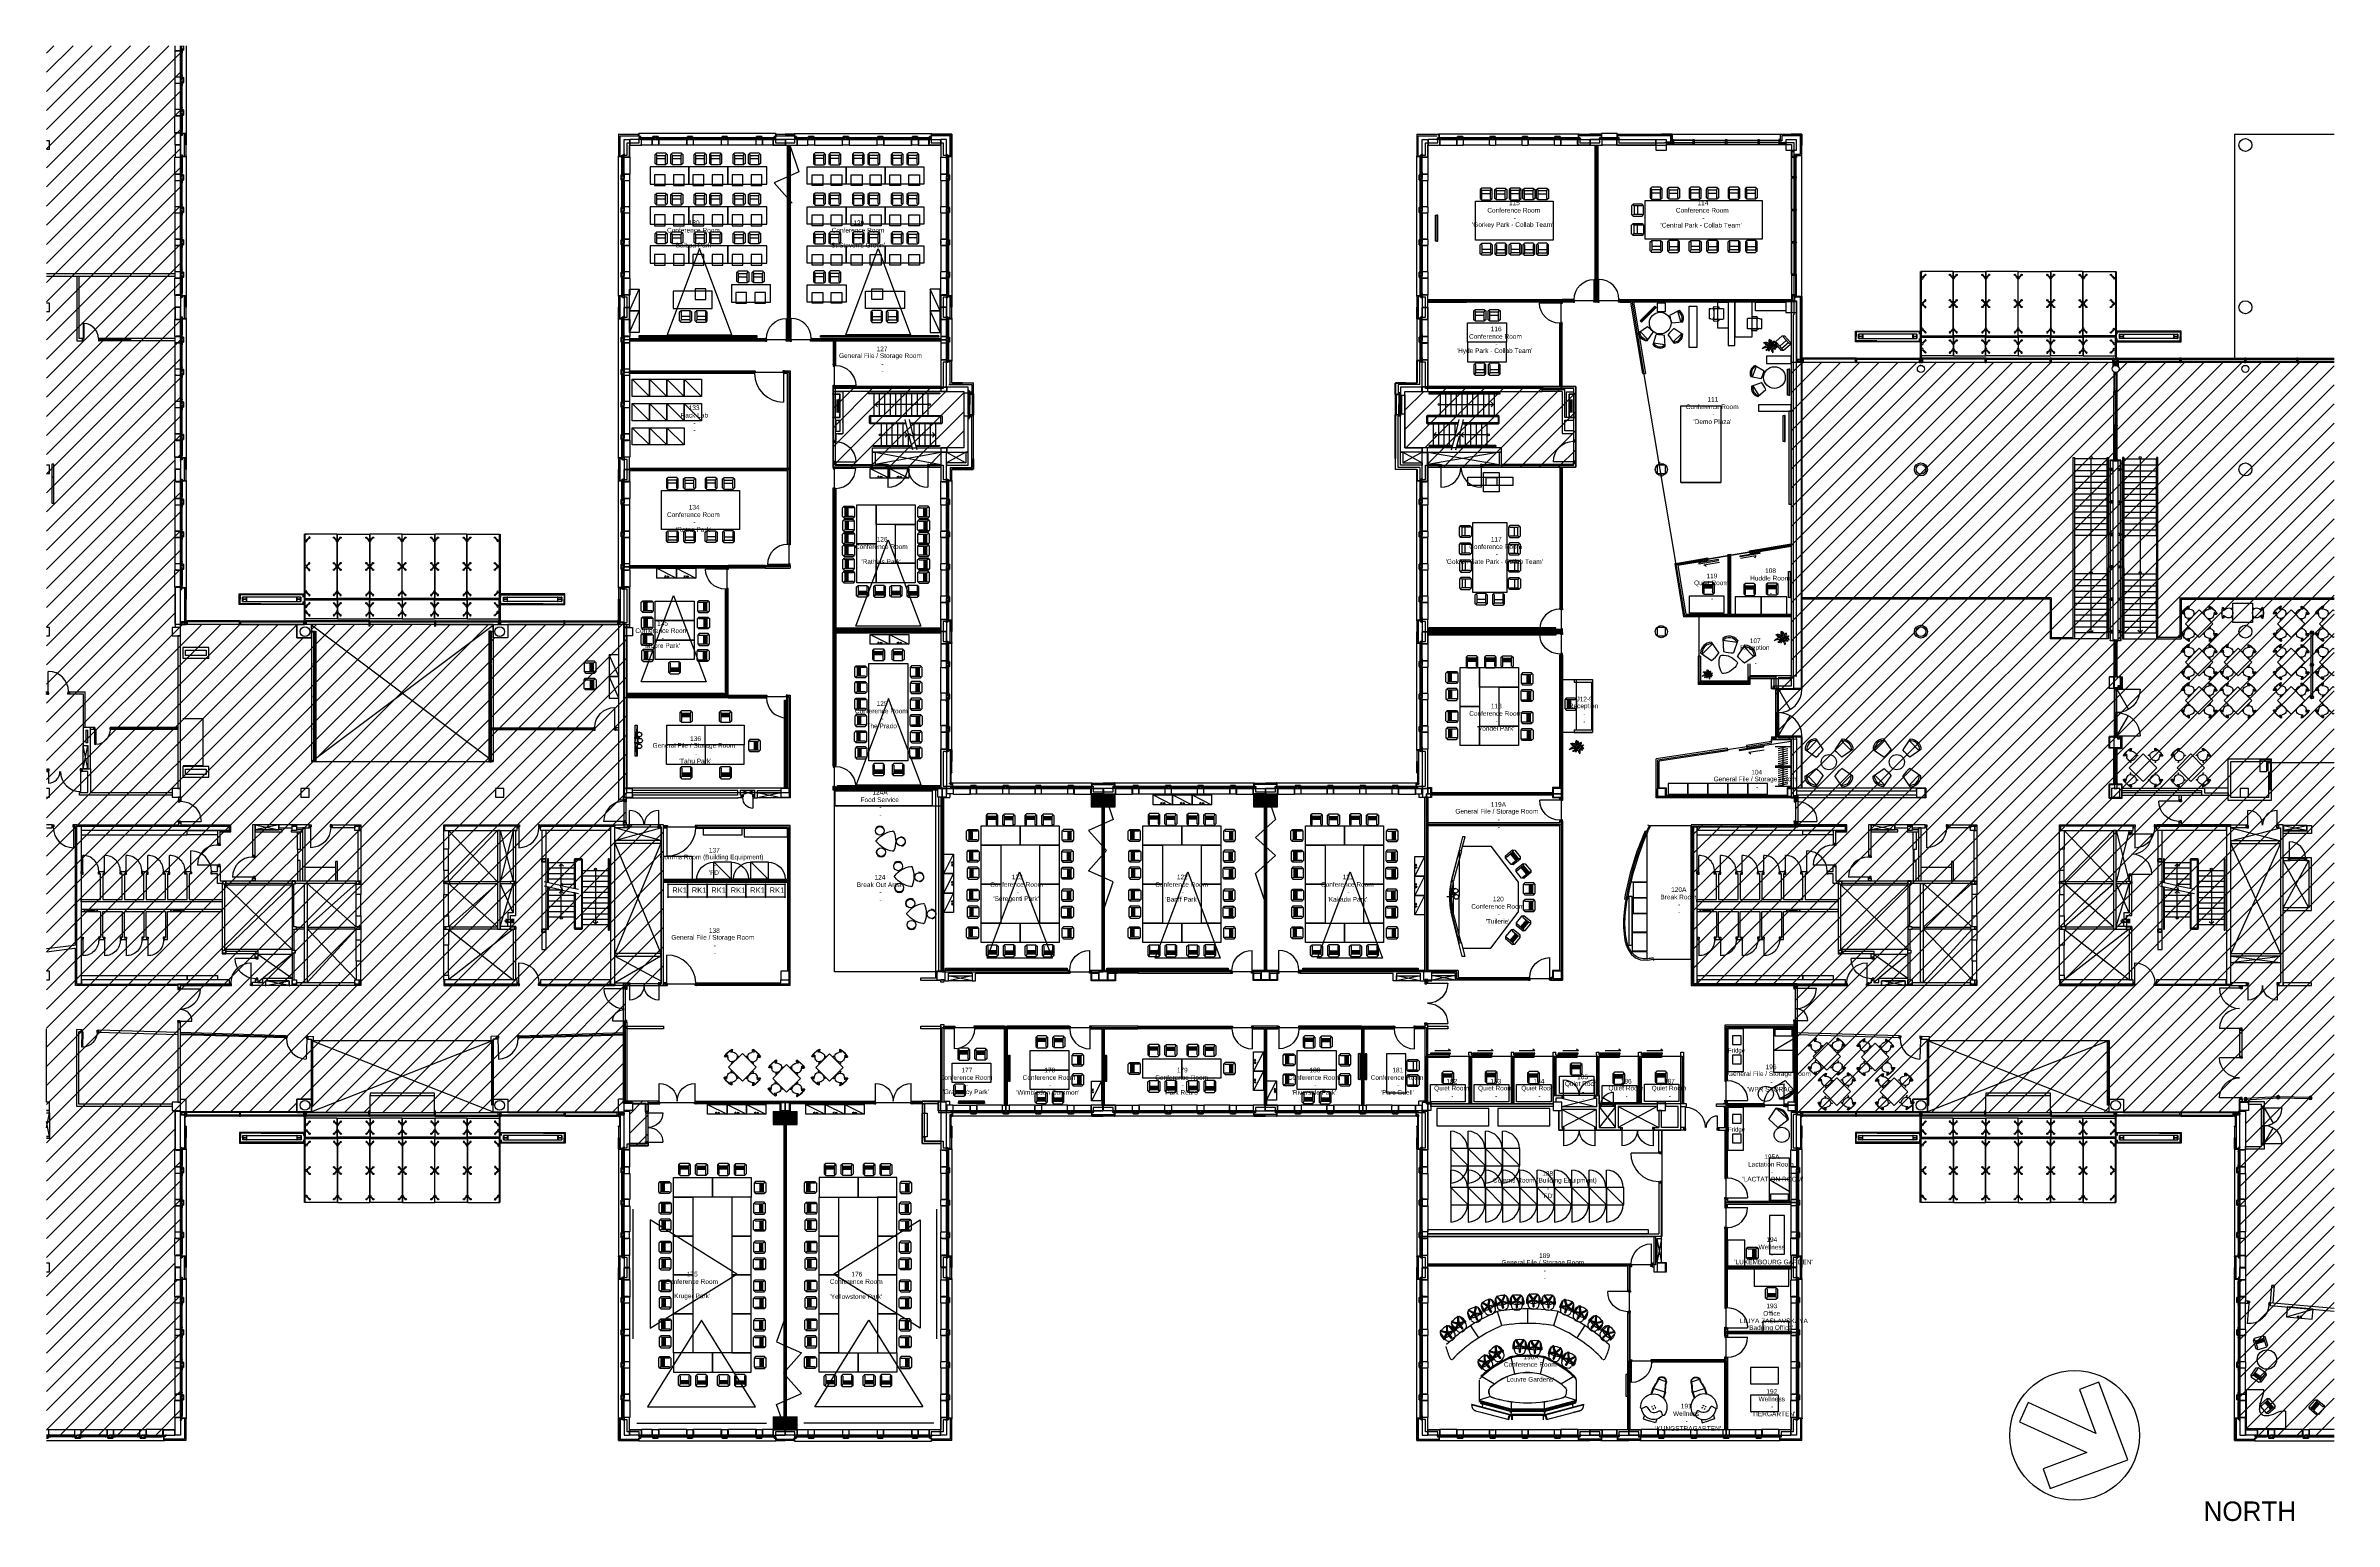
# Model space of a CAD drawing. Header units: millimetres. Extents: x 11314 to 117107, y -3732 to 64487.
import ezdxf
from ezdxf.enums import TextEntityAlignment as Align

# ---------------------------------------------------------------- set-up
doc = ezdxf.new("R2010")
doc.units = ezdxf.units.MM
doc.header["$MEASUREMENT"] = 0
doc.layers.get('0').update_dxf_attribs({"linetype": 'CONTINUOUS'})
for name, color, linetype in [('A-AREA-NIC', 8, 'CONTINUOUS'), ('A-CLNG-OPEN', 9, 'CONTINUOUS'), ('A-FLOR-EVTR', 8, 'CONTINUOUS'), ('A-FLOR-LEVL', 7, 'CONTINUOUS'), ('A-FLOR-STRS', 9, 'CONTINUOUS'), ('A-GLAZ', 8, 'CONTINUOUS'), ('A-NORTH-ARROW', 7, 'CONTINUOUS'), ('A-ROOF', 8, 'CONTINUOUS'), ('A-WALL', 7, 'CONTINUOUS'), ('F-PROT-EQPM', 8, 'CONTINUOUS'), ('I-DOOR', 9, 'CONTINUOUS'), ('I-EQPM', 8, 'CONTINUOUS'), ('I-EQPM-LAB', 8, 'CONTINUOUS'), ('I-FLOR-CASE', 8, 'CONTINUOUS'), ('I-FLOR-TPTN', 8, 'CONTINUOUS'), ('I-FURN', 8, 'CONTINUOUS'), ('I-FURN-CHAR', 9, 'CONTINUOUS'), ('I-FURN-CONF', 9, 'CONTINUOUS'), ('I-FURN-FILE', 9, 'CONTINUOUS'), ('I-FURN-PNLS', 9, 'CONTINUOUS'), ('I-GLAZ', 8, 'CONTINUOUS'), ('I-WALL', 8, 'CONTINUOUS'), ('PDF_Text', 7, 'CONTINUOUS'), ('S-COLS', 7, 'CONTINUOUS'), ('triGrossAreaLayer', 7, 'CONTINUOUS'), ('triLabelLayer', 7, 'CONTINUOUS'), ('triMeasuredGrossAreaLayer', 7, 'CONTINUOUS'), ('triSpaceLayer', 7, 'CONTINUOUS')]:
    doc.layers.add(name, color=color, linetype=linetype)
doc.styles.add('A1A-FP02$0$ST020', font='ISO', dxfattribs={"height": 2})
doc.styles.add('FDC_ZONE', font='romans.shx', dxfattribs={"height": 500})
doc.styles.add('I-FUR-2$0$SWISS721LTBT', font='swissl.ttf')
doc.styles.add('I-FUR-2$0$THICK', font='swiss.ttf')
doc.styles.add('PDF Helvetica', font='Helvetica.ttf')

# ---------------------------------------------------------------- blocks, each defined once
blk = doc.blocks.new('DD1460-125')
blk.add_line((42, 120), (42, 1050))
for points in [[(-30.5, 112.5), (9, 112.5), (9, 12.5), (-30.5, 12.5)], [(-30.5, 112.5), (9, 112.5), (9, 12.5), (-30.5, 12.5)], [(-30.5, 112.5), (9, 112.5), (9, 12.5), (-30.5, 12.5)], [(-30.5, 112.5), (9, 112.5), (9, 12.5), (-30.5, 12.5)], [(1601.5, 112.5), (1562, 112.5), (1562, 12.5), (1601.5, 12.5)], [(1601.5, 112.5), (1562, 112.5), (1562, 12.5), (1601.5, 12.5)], [(1601.5, 112.5), (1562, 112.5), (1562, 12.5), (1601.5, 12.5)], [(1601.5, 112.5), (1562, 112.5), (1562, 12.5), (1601.5, 12.5)]]:
    blk.add_lwpolyline(points, close=True)
for points in [[(0, 9), (0, 0), (67, 0), (67, 80), (42, 80), (42, 125), (0, 125), (0, 116), (9, 116), (9, 9), (0, 9)], [(0, 9), (0, 0), (67, 0), (67, 80), (42, 80), (42, 125), (0, 125), (0, 116), (9, 116), (9, 9), (0, 9)], [(1571, 9), (1571, 0), (1504, 0), (1504, 80), (1529, 80), (1529, 125), (1571, 125), (1571, 116), (1562, 116), (1562, 9), (1571, 9)], [(1571, 9), (1571, 0), (1504, 0), (1504, 80), (1529, 80), (1529, 125), (1571, 125), (1571, 116), (1562, 116), (1562, 9), (1571, 9)], [(1529, 125), (1529, 655)]]:
    blk.add_lwpolyline(points)
for centre, radius, start, end in [((42, 120), 930, 0, 90), ((1529, 125), 530, 90, 180.540534)]:
    blk.add_arc(centre, radius, start, end)
blk = doc.blocks.new('D930-125')
blk.add_line((-54.5, -57.5), (-54.5, -987.5))
for points in [[(-1057, -50), (-1017.5, -50), (-1017.5, 50), (-1057, 50)], [(-1057, -50), (-1017.5, -50), (-1017.5, 50), (-1057, 50)], [(-1057, -50), (-1017.5, -50), (-1017.5, 50), (-1057, 50)], [(-1057, -50), (-1017.5, -50), (-1017.5, 50), (-1057, 50)], [(18, -50), (-21.5, -50), (-21.5, 50), (18, 50)], [(18, -50), (-21.5, -50), (-21.5, 50), (18, 50)], [(18, -50), (-21.5, -50), (-21.5, 50), (18, 50)], [(18, -50), (-21.5, -50), (-21.5, 50), (18, 50)]]:
    blk.add_lwpolyline(points, close=True)
for points in [[(-1026.5, 53.5), (-1026.5, 62.5), (-959.5, 62.5), (-959.5, -17.5), (-984.5, -17.5), (-984.5, -62.5), (-1026.5, -62.5), (-1026.5, -53.5), (-1017.5, -53.5), (-1017.5, 53.5), (-1026.5, 53.5)], [(-1026.5, 53.5), (-1026.5, 62.5), (-959.5, 62.5), (-959.5, -17.5), (-984.5, -17.5), (-984.5, -62.5), (-1026.5, -62.5), (-1026.5, -53.5), (-1017.5, -53.5), (-1017.5, 53.5), (-1026.5, 53.5)], [(-12.5, 53.5), (-12.5, 62.5), (-79.5, 62.5), (-79.5, -17.5), (-54.5, -17.5), (-54.5, -62.5), (-12.5, -62.5), (-12.5, -53.5), (-21.5, -53.5), (-21.5, 53.5), (-12.5, 53.5)], [(-12.5, 53.5), (-12.5, 62.5), (-79.5, 62.5), (-79.5, -17.5), (-54.5, -17.5), (-54.5, -62.5), (-12.5, -62.5), (-12.5, -53.5), (-21.5, -53.5), (-21.5, 53.5), (-12.5, 53.5)]]:
    blk.add_lwpolyline(points)
blk.add_arc((-54.5, -57.5), 930, 180, 270)
blk = doc.blocks.new('DD930-125')
for p, q in [((-57.5, -54.5), (-987.5, -54.5)), ((-57.5, -1914.5), (-987.5, -1914.5))]:
    blk.add_line(p, q)
for points in [[(-50, -21.5), (-50, 20.5), (50, 20.5), (50, -21.5)], [(-50, -21.5), (-50, 20.5), (50, 20.5), (50, -21.5)], [(-50, -21.5), (-50, 20.5), (50, 20.5), (50, -21.5)], [(-50, -21.5), (-50, 20.5), (50, 20.5), (50, -21.5)], [(-50, -1947.5), (-50, -1989.5), (50, -1989.5), (50, -1947.5)], [(-50, -1947.5), (-50, -1989.5), (50, -1989.5), (50, -1947.5)], [(-50, -1947.5), (-50, -1989.5), (50, -1989.5), (50, -1947.5)], [(-50, -1947.5), (-50, -1989.5), (50, -1989.5), (50, -1947.5)]]:
    blk.add_lwpolyline(points, close=True)
for points in [[(53.5, -12.5), (62.5, -12.5), (62.5, -79.5), (-17.5, -79.5), (-17.5, -54.5), (-62.5, -54.5), (-62.5, -12.5), (-53.5, -12.5), (-53.5, -21.5), (53.5, -21.5), (53.5, -12.5)], [(53.5, -12.5), (62.5, -12.5), (62.5, -79.5), (-17.5, -79.5), (-17.5, -54.5), (-62.5, -54.5), (-62.5, -12.5), (-53.5, -12.5), (-53.5, -21.5), (53.5, -21.5), (53.5, -12.5)], [(53.5, -1956.5), (62.5, -1956.5), (62.5, -1889.5), (-17.5, -1889.5), (-17.5, -1914.5), (-62.5, -1914.5), (-62.5, -1956.5), (-53.5, -1956.5), (-53.5, -1947.5), (53.5, -1947.5), (53.5, -1956.5)], [(53.5, -1956.5), (62.5, -1956.5), (62.5, -1889.5), (-17.5, -1889.5), (-17.5, -1914.5), (-62.5, -1914.5), (-62.5, -1956.5), (-53.5, -1956.5), (-53.5, -1947.5), (53.5, -1947.5), (53.5, -1956.5)]]:
    blk.add_lwpolyline(points)
for centre, start, end in [((-57.5, -54.5), 180, 270), ((-57.5, -1914.5), 90, 180)]:
    blk.add_arc(centre, 930, start, end)
blk = doc.blocks.new('DD830-125')
for p, q in [((54.5, -57.5), (54.5, -887.5)), ((54.5, -57.5), (773.3, -472.5)), ((1714.5, -57.5), (995.7, -472.5)), ((1714.5, -57.5), (1714.5, -887.5))]:
    blk.add_line(p, q)
for points in [[(21.5, -50), (0, -50), (0, 50), (21.5, 50)], [(21.5, -50), (0, -50), (0, 50), (21.5, 50)], [(21.5, -50), (0, -50), (0, 50), (21.5, 50)], [(21.5, -50), (0, -50), (0, 50), (21.5, 50)], [(1747.5, -50), (1769, -50), (1769, 50), (1747.5, 50)], [(1747.5, -50), (1769, -50), (1769, 50), (1747.5, 50)], [(1747.5, -50), (1769, -50), (1769, 50), (1747.5, 50)], [(1747.5, -50), (1769, -50), (1769, 50), (1747.5, 50)], [(884.5, -57.5), (54.5, -57.5), (54.5, -17.5), (884.5, -17.5)], [(884.5, -57.5), (54.5, -57.5), (54.5, -17.5), (884.5, -17.5)], [(884.5, -57.5), (54.5, -57.5), (54.5, -17.5), (884.5, -17.5)], [(884.5, -57.5), (54.5, -57.5), (54.5, -17.5), (884.5, -17.5)], [(884.5, -57.5), (1714.5, -57.5), (1714.5, -17.5), (884.5, -17.5)], [(884.5, -57.5), (1714.5, -57.5), (1714.5, -17.5), (884.5, -17.5)], [(884.5, -57.5), (1714.5, -57.5), (1714.5, -17.5), (884.5, -17.5)], [(884.5, -57.5), (1714.5, -57.5), (1714.5, -17.5), (884.5, -17.5)]]:
    blk.add_lwpolyline(points, close=True)
for points in [[(12.5, 53.5), (12.5, 62.5), (79.5, 62.5), (79.5, -17.5), (54.5, -17.5), (54.5, -62.5), (12.5, -62.5), (12.5, -53.5), (21.5, -53.5), (21.5, 53.5), (12.5, 53.5)], [(12.5, 53.5), (12.5, 62.5), (79.5, 62.5), (79.5, -17.5), (54.5, -17.5), (54.5, -62.5), (12.5, -62.5), (12.5, -53.5), (21.5, -53.5), (21.5, 53.5), (12.5, 53.5)], [(79.5, 62.5), (1689.5, 62.5)], [(79.5, 62.5), (1689.5, 62.5)], [(79.5, 62.5), (1689.5, 62.5)], [(884.5, 62.5), (1689.5, 62.5)], [(1756.5, 53.5), (1756.5, 62.5), (1689.5, 62.5), (1689.5, -17.5), (1714.5, -17.5), (1714.5, -62.5), (1756.5, -62.5), (1756.5, -53.5), (1747.5, -53.5), (1747.5, 53.5), (1756.5, 53.5)], [(1756.5, 53.5), (1756.5, 62.5), (1689.5, 62.5), (1689.5, -17.5), (1714.5, -17.5), (1714.5, -62.5), (1756.5, -62.5), (1756.5, -53.5), (1747.5, -53.5), (1747.5, 53.5), (1756.5, 53.5)]]:
    blk.add_lwpolyline(points)
for centre, start, end in [((54.5, -57.5), 270, 2.762312), ((54.5, -57.5), 330, 0), ((1714.5, -57.5), 177.237688, 270), ((1714.5, -57.5), 180, 210)]:
    blk.add_arc(centre, 830, start, end)
blk = doc.blocks.new('D580')
for q in [(72, 662), (559, 401)]:
    blk.add_line((72, 120), q)
for points in [[(0, 113), (39, 113), (39, 13), (0, 13)], [(0, 113), (39, 113), (39, 13), (0, 13)], [(652, 120), (72, 120), (72, 80), (652, 80)], [(652, 120), (72, 120), (72, 80), (652, 80)], [(652, 120), (72, 120), (72, 80), (652, 80)], [(652, 120), (72, 120), (72, 80), (652, 80)], [(652, 120), (652, 120), (652, 80), (652, 80)], [(652, 120), (652, 120), (652, 80), (652, 80)], [(652, 120), (652, 120), (652, 80), (652, 80)], [(652, 120), (652, 120), (652, 80), (652, 80)], [(725, 113), (685, 113), (685, 13), (725, 13)], [(725, 113), (685, 113), (685, 13), (725, 13)]]:
    blk.add_lwpolyline(points, close=True)
for points in [[(30, 9), (30, 0), (97, 0), (97, 80), (72, 80), (72, 125), (30, 125), (30, 116), (39, 116), (39, 9), (30, 9)], [(30, 9), (30, 0), (97, 0), (97, 80), (72, 80), (72, 125), (30, 125), (30, 116), (39, 116), (39, 9), (30, 9)], [(97, 0), (627, 0)], [(97, 0), (627, 0)], [(97, 0), (627, 0)], [(97, 0), (627, 0)], [(694, 9), (694, 0), (627, 0), (627, 80), (652, 80), (652, 125), (694, 125), (694, 116), (685, 116), (685, 9), (694, 9)], [(694, 9), (694, 0), (627, 0), (627, 80), (652, 80), (652, 125), (694, 125), (694, 116), (685, 116), (685, 9), (694, 9)]]:
    blk.add_lwpolyline(points)
for centre, radius, start, end in [((73, 82), 581, 3.77185, 90.0746), ((84, 86), 569, 3.43312, 33.57204)]:
    blk.add_arc(centre, radius, start, end)
blk = doc.blocks.new('DD1560-125')
for p, q in [((43.75, 120), (43.75, 845.5)), ((1494.75, 120), (1494.75, 845.5))]:
    blk.add_line(p, q)
for points in [[(-10.75, 112.5), (9, 112.5), (9, 12.5), (-10.75, 12.5)], [(-10.75, 112.5), (9, 112.5), (9, 12.5), (-10.75, 12.5)], [(1549.25, 112.5), (1529.5, 112.5), (1529.5, 12.5), (1549.25, 12.5)], [(1549.25, 112.5), (1529.5, 112.5), (1529.5, 12.5), (1549.25, 12.5)]]:
    blk.add_lwpolyline(points, close=True)
for points in [[(0, 9), (0, 0), (67, 0), (67, 80), (42, 80), (42, 125), (0, 125), (0, 116), (9, 116), (9, 9), (0, 9)], [(0, 9), (0, 0), (67, 0), (67, 80), (42, 80), (42, 125), (0, 125), (0, 116), (9, 116), (9, 9), (0, 9)], [(1538.5, 9), (1538.5, 0), (1471.5, 0), (1471.5, 80), (1496.5, 80), (1496.5, 125), (1538.5, 125), (1538.5, 116), (1529.5, 116), (1529.5, 9), (1538.5, 9)], [(1538.5, 9), (1538.5, 0), (1471.5, 0), (1471.5, 80), (1496.5, 80), (1496.5, 125), (1538.5, 125), (1538.5, 116), (1529.5, 116), (1529.5, 9), (1538.5, 9)]]:
    blk.add_lwpolyline(points)
for centre, start, end in [((43.75, 120), 360, 90), ((1494.75, 120), 90, 180)]:
    blk.add_arc(centre, 725.5, start, end)
blk = doc.blocks.new('mul_4')
at = {"flags": 128}
blk.add_lwpolyline([(3, 151), (3, 152), (53, 152), (53, 32), (33, 32), (33, -3), (53, -3), (53, -19), (3, -19), (3, -3), (23, -3), (23, 32), (3, 32)], close=True, dxfattribs=at)
blk = doc.blocks.new('HE200A')
blk.add_lwpolyline([(-100, 95), (100, 95), (100, 85), (21.25, 85, 0.414213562), (3.25, 67), (3.25, -67, 0.414213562), (21.25, -85), (100, -85), (100, -95), (-100, -95), (-100, -85), (-21.25, -85, 0.414213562), (-3.25, -67), (-3.25, 67, 0.414213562), (-21.25, 85), (-100, 85)], format="xyb", close=True)
at = {"style": 'A1A-FP02$0$ST020', "flags": 3}
for tag in ['PROFBL', 'HOOGTE']:
    blk.add_attdef(tag, (-100, -95), '', height=2, dxfattribs=at)
blk = doc.blocks.new('SPIDER2')
for centre, radius in [((0, 0), 41.9), ((-155, -155), 30), ((155, -155), 30)]:
    blk.add_circle(centre, radius)
for centre, radius, start, end in [((-727, 482), 843, 313.7928, 324.4699), ((482, -728), 844, 126.32144, 136.20164), ((0, -72), 30, 53.37671, 126.62329), ((-482, -728), 844, 43.79836, 53.67856), ((727, 482), 843, 215.5301, 226.2072)]:
    blk.add_arc(centre, radius, start, end)
blk = doc.blocks.new('SPIDER1')
for centre, radius in [((0, 0), 41.9), ((155, -155), 30)]:
    blk.add_circle(centre, radius)
for centre, radius, start, end in [((-482, -728), 844, 43.79836, 54.46472), ((727, 482), 843, 215.5301, 226.2072)]:
    blk.add_arc(centre, radius, start, end)
blk = doc.blocks.new('SPIDER4')
for centre, radius in [((-155, 155), 30), ((0, 0), 41.9), ((155, 155), 30), ((-155, -155), 30), ((155, -155), 30)]:
    blk.add_circle(centre, radius)
for centre, radius, start, end in [((-728, -482), 844, 36.32144, 46.20164), ((482, 727), 843, 223.7928, 233.6829), ((-72, 0), 30, 323.37671, 36.62329), ((0, 72), 30, 233.37671, 306.62329), ((-482, 727), 843, 306.3171, 316.2072), ((72, 0), 30, 143.37671, 216.62329), ((728, -482), 844, 133.79836, 143.67856), ((-727, 482), 843, 313.7928, 323.6829), ((482, -728), 844, 126.32144, 136.20164), ((0, -72), 30, 53.37671, 126.62329), ((-482, -728), 844, 43.79836, 53.67856), ((727, 482), 843, 216.3171, 226.2072)]:
    blk.add_arc(centre, radius, start, end)
blk = doc.blocks.new('WINDOW-JAMB')
for p, q in [((-107, -58), (-107, -63)), ((-107, -63), (-19, -63)), ((-19, -63), (-19, -58))]:
    blk.add_line(p, q)
at = {"ltscale": 0.05}
blk.add_lwpolyline([(-155, -2), (-115, -2, -0.4142136), (-113, -3), (-113, -58, 0.4142136), (-112, -60), (-15, -60)], format="xyb", dxfattribs=at)
blk.add_lwpolyline([(-111, -58), (-15, -58), (-15, 0), (-111, 0)], close=True)
at = {"flags": 128}
blk.add_lwpolyline([(-30, -70), (-30, -79), (88, -79), (88, -75), (61, -75), (61, -27), (80, -27), (80, -34), (86, -34), (86, -9), (20, -9), (20, -17), (-8, -17), (-8, -69), (-30, -69)], close=True, dxfattribs=at)
blk.add_lwpolyline([(-15, -14), (-15, -3, -0.4143427), (-12, 0), (-11, 0, -0.4142136), (-8, -3), (-8, -14, -0.4142136), (-11, -17), (-12, -17, -0.4142136)], format="xyb", close=True)
at = {"extrusion": (0, 0, -1)}
blk.add_ellipse((5, 0), major_axis=(2.6, 23.3), ratio=0.4382424, start_param=3.8477313, end_param=4.666449, dxfattribs=at)
blk = doc.blocks.new('GL-720')
for p, q in [((248, -269), (-248, -269)), ((248, -294), (-248, -294)), ((-247, -320), (-247, -308)), ((245, -335), (-245, -335)), ((245, -339), (-245, -339)), ((247, -320), (247, -308))]:
    blk.add_line(p, q)
blk.add_lwpolyline([(-333, -260), (-333, -60), (-339, -5), (-335, 0), (335, 0), (339, -5), (333, -60), (333, -260), (-333, -260)])
for points in [[(-259, -326), (-259, -303), (259, -303), (259, -326)], [(259, -308), (259, -320), (-259, -320), (-259, -308)]]:
    blk.add_lwpolyline(points, close=True)
blk.add_blockref('WINDOW-JAMB', (-333, -260))
at = {"extrusion": (0, 0, -1), "zscale": -1}
blk.add_blockref('WINDOW-JAMB', (-333, -260), dxfattribs=at)
blk = doc.blocks.new('GL-1250')
for p, q in [((-510, -259), (510, -259)), ((-510, -284), (510, -284)), ((-509, -310), (-509, -298)), ((-507, -325), (507, -325)), ((-507, -329), (507, -329)), ((509, -310), (509, -298))]:
    blk.add_line(p, q)
blk.add_lwpolyline([(595, -250), (595, -50), (601, 5), (597, 10), (-597, 10), (-601, 5), (-595, -50), (-595, -250), (595, -250)])
for points in [[(525, -316), (525, -293), (-525, -293), (-525, -316)], [(-525, -298), (-525, -310), (525, -310), (525, -298)]]:
    blk.add_lwpolyline(points, close=True)
blk.add_blockref('WINDOW-JAMB', (-595, -250))
at = {"extrusion": (0, 0, -1), "zscale": -1}
blk.add_blockref('WINDOW-JAMB', (-595, -250), dxfattribs=at)
blk = doc.blocks.new('GL-835')
for p, q in [((304, -259), (-304, -259)), ((304, -284), (-304, -284)), ((-303, -310), (-303, -298)), ((301, -325), (-301, -325)), ((301, -329), (-301, -329)), ((303, -310), (303, -298))]:
    blk.add_line(p, q)
blk.add_lwpolyline([(-389, -250), (-389, -50), (-395, 5), (-391, 10), (391, 10), (395, 5), (389, -50), (389, -250), (-389, -250)])
for points in [[(-315, -316), (-315, -293), (315, -293), (315, -316)], [(315, -298), (315, -310), (-315, -310), (-315, -298)]]:
    blk.add_lwpolyline(points, close=True)
blk.add_blockref('WINDOW-JAMB', (-389, -250))
at = {"extrusion": (0, 0, -1), "zscale": -1}
blk.add_blockref('WINDOW-JAMB', (-389, -250), dxfattribs=at)
blk = doc.blocks.new('DD680')
for p, q in [((54, 57), (54, 737)), ((1414, 57), (1414, 737))]:
    blk.add_line(p, q)
for points in [[(-18, 50), (22, 50), (22, -50), (-18, -50)], [(-18, 50), (22, 50), (22, -50), (-18, -50)], [(1487, 50), (1448, 50), (1448, -50), (1487, -50)], [(1487, 50), (1448, 50), (1448, -50), (1487, -50)]]:
    blk.add_lwpolyline(points, close=True)
for points in [[(12, -54), (12, -63), (80, -63), (80, 17), (54, 17), (54, 62), (12, 62), (12, 53), (22, 53), (22, -54), (12, -54)], [(12, -54), (12, -63), (80, -63), (80, 17), (54, 17), (54, 62), (12, 62), (12, 53), (22, 53), (22, -54), (12, -54)], [(1456, -54), (1456, -63), (1390, -63), (1390, 17), (1414, 17), (1414, 62), (1456, 62), (1456, 53), (1448, 53), (1448, -54), (1456, -54)], [(1456, -54), (1456, -63), (1390, -63), (1390, 17), (1414, 17), (1414, 62), (1456, 62), (1456, 53), (1448, 53), (1448, -54), (1456, -54)]]:
    blk.add_lwpolyline(points)
for centre, start, end in [((54, 57), 0, 90), ((1414, 57), 90, 180)]:
    blk.add_arc(centre, 680, start, end)
blk = doc.blocks.new('DD1080-125')
for p, q in [((-57.5, 245.5), (-1137.5, 245.5)), ((-57.5, 245.5), (-597.2, -690)), ((-57.5, -1914.5), (-597.2, -979)), ((-57.5, -1914.5), (-1137.5, -1914.5))]:
    blk.add_line(p, q)
for points in [[(53.5, 287.5), (62.5, 287.5), (62.5, 220.5), (-17.5, 220.5), (-17.5, 245.5), (-62.5, 245.5), (-62.5, 287.5), (-53.5, 287.5), (-53.5, 278.5), (53.5, 278.5), (53.5, 287.5)], [(53.5, 287.5), (62.5, 287.5), (62.5, 220.5), (-17.5, 220.5), (-17.5, 245.5), (-62.5, 245.5), (-62.5, 287.5), (-53.5, 287.5), (-53.5, 278.5), (53.5, 278.5), (53.5, 287.5)], [(62.5, 220.5), (62.5, -1889.5)], [(62.5, 220.5), (62.5, -1889.5)], [(62.5, -1009), (62.5, -1889.5)], [(62.5, -1009), (62.5, -1889.5)], [(53.5, -1956.5), (62.5, -1956.5), (62.5, -1889.5), (-17.5, -1889.5), (-17.5, -1914.5), (-62.5, -1914.5), (-62.5, -1956.5), (-53.5, -1956.5), (-53.5, -1947.5), (53.5, -1947.5), (53.5, -1956.5)], [(53.5, -1956.5), (62.5, -1956.5), (62.5, -1889.5), (-17.5, -1889.5), (-17.5, -1914.5), (-62.5, -1914.5), (-62.5, -1956.5), (-53.5, -1956.5), (-53.5, -1947.5), (53.5, -1947.5), (53.5, -1956.5)]]:
    blk.add_lwpolyline(points)
for points in [[(-57.5, -834.5), (-57.5, 245.5), (-17.5, 245.5), (-17.5, -834.5)], [(-57.5, -834.5), (-57.5, 245.5), (-17.5, 245.5), (-17.5, -834.5)], [(-57.5, -834.5), (-57.5, 245.5), (-17.5, 245.5), (-17.5, -834.5)], [(-57.5, -834.5), (-57.5, 245.5), (-17.5, 245.5), (-17.5, -834.5)], [(-50, 278.5), (-50, 300), (50, 300), (50, 278.5)], [(-50, 278.5), (-50, 300), (50, 300), (50, 278.5)], [(-50, 278.5), (-50, 300), (50, 300), (50, 278.5)], [(-50, 278.5), (-50, 300), (50, 300), (50, 278.5)], [(-57.5, -834.5), (-57.5, -1914.5), (-17.5, -1914.5), (-17.5, -834.5)], [(-57.5, -834.5), (-57.5, -1914.5), (-17.5, -1914.5), (-17.5, -834.5)], [(-57.5, -834.5), (-57.5, -1914.5), (-17.5, -1914.5), (-17.5, -834.5)], [(-57.5, -834.5), (-57.5, -1914.5), (-17.5, -1914.5), (-17.5, -834.5)], [(-50, -1947.5), (-50, -1969), (50, -1969), (50, -1947.5)], [(-50, -1947.5), (-50, -1969), (50, -1969), (50, -1947.5)], [(-50, -1947.5), (-50, -1969), (50, -1969), (50, -1947.5)], [(-50, -1947.5), (-50, -1969), (50, -1969), (50, -1947.5)]]:
    blk.add_lwpolyline(points, close=True)
for centre, start, end in [((-57.5, 245.5), 180, 270), ((-57.5, -1914.5), 90, 180)]:
    blk.add_arc(centre, 1080, start, end)
blk = doc.blocks.new('mul_2')
for points in [[(149, -23), (149, -23, -0.4142136), (150, -24), (150, -25, -0.4142136), (149, -25), (1, -25, -0.4142136), (0, -24), (0, 24, -0.4142136), (1, 25), (149, 25, -0.4142136), (150, 24), (150, 23, -0.4142136), (149, 22), (149, 22)], [(2, -22, 0.4142136), (3, -23), (124, -23, 0.4142136), (124, -22), (124, 22, 0.4142136), (124, 22), (3, 22, 0.4142136), (2, 22), (2, -22)], [(149, 22), (149, 23), (147, 23), (146, 22), (128, 22, 0.4142136), (127, 22), (127, 17, 0.4142136), (128, 16), (146, 16), (147, 15), (149, 15), (149, 16), (149, 16)], [(178, 5), (128, 5, -0.4142136), (127, 6), (127, 14, -0.4142136), (128, 14), (149, 14, 0.4142136), (150, 14), (150, 15, 0.4142136), (149, 16)], [(127, -2, 0.4142136), (128, -3), (157, -3, 0.4142136), (158, -2), (158, 2, 0.4142136), (157, 3), (128, 3, 0.4142136), (127, 2), (127, -2)], [(152, 23), (152, 24, 0.4142136), (152, 25), (150, 25, 0.4142136), (150, 24), (150, 23, -0.4142136), (149, 22), (149, 22, -0.2679491), (149, 22), (148, 22, 0.4931454), (148, 23)], [(148, 20), (148, 18, 0.4142136), (149, 17, 0.4142136), (150, 18), (150, 20, 0.4142136), (149, 21, 0.4142136), (148, 20)], [(152, 14, -0.0874884), (151, 14), (150, 14, -0.4142136), (150, 14), (150, 16, 0.4142136), (149, 16), (149, 16, 0.2679491), (149, 16), (148, 16, -0.4931454), (148, 16)], [(152, 23, -0.1366222), (152, 21, -0.2627239), (152, 21), (152, 21, 1), (152, 20), (152, 20, 0.4142136), (153, 21), (153, 24)], [(153, 21, -0.1316522), (153, 20), (152, 19, 0.1316523), (152, 18), (152, 18)], [(152, 18, 0.3153), (153, 17), (153, 17, -0.7002079), (153, 16), (153, 16, 0.7002087), (153, 15), (153, 15, -0.7002078), (153, 14), (152, 14)], [(153, 24, 1), (153, 24)], [(163, 2, -0.3152993), (163, 2), (164, 3), (165, 2), (165, 2), (166, 3), (167, 2), (167, 2), (168, 3), (168, 2), (169, 2), (170, 3), (170, 2), (171, 2), (171, 3), (172, 2), (172, 2), (173, 3), (174, 2), (174, 2), (175, 3), (176, 2), (176, 2), (177, 3), (178, 3), (178, 2), (178, 2, 0.4142136), (179, 2), (179, 4), (179, 2)], [(163, 2), (163, -2, 0.3152984), (163, -2)], [(176, 1), (177, 1), (177, 2), (179, 2), (179, 5), (188, 5), (188, 2, -0.4142136), (188, 1), (187, 1), (186, 0)], [(176, 1, 0.2539671), (176, 1), (176, 1, 0.4596641), (176, 1)], [(185, 24, -0.1599374), (185, 25, -0.0243491), (184, 29), (184, 30, -0.359303), (186, 29, 0.1733253), (188, 25, -0.2614995), (188, 25), (188, 20, 0.4142136), (189, 19), (189, 19, -0.4142136), (190, 20, -0.1989124), (190, 20)], [(186, 18, -0.2181466), (184, 20), (184, 22, -0.4142136), (185, 22, -0.4142136), (185, 22), (185, 21, 0.4142136), (185, 20), (186, 20, 0.4142136), (186, 21), (186, 22, 0.1958058), (185, 24)], [(185, 12, -0.0988557), (184, 13), (184, 15, -0.4142136), (185, 15, -0.4142136), (185, 15), (185, 13, 0.4142136), (185, 13), (186, 13, 0.4142136), (186, 13), (186, 14, 0.2620352), (186, 15, -0.2189354), (184, 17), (184, 18, -0.4142136), (185, 19, -0.4142136), (185, 18), (185, 17, 0.4142136), (185, 17), (186, 17, 0.4142136), (186, 17), (186, 18, 0.2612308), (186, 18)], [(185, 12, 0.4410779), (186, 11), (188, 11), (188, 13, -0.4142136), (189, 14), (189, 14, 0.4142136), (190, 13, 0.1989124), (190, 13)], [(186, 29, 0.0007453), (186, 29)], [(186, 0, 0.4795207), (186, 0)], [(186, 0, 0.2186754), (186, 0, 0.2186754), (186, 0)], [(189, 20), (189, 20, -0.4142136), (190, 21), (190, 21, -0.4142136), (192, 20), (192, 13, -0.4142136), (191, 13), (190, 13, -0.4142136), (189, 13), (189, 14, 0.4142165), (188, 13), (188, 2, -0.4142136), (188, 1), (188, 1, 0.1385054), (187, 1)], [(188, -24), (188, -25, 0.4142136), (189, -25), (198, -25, 0.2637275), (201, -24), (201, 23, 0.2637275), (198, 25), (189, 25, 0.4142136), (188, 24), (188, 24)], [(189, -20, 0.4142136), (188, -21), (188, -24), (192, -22), (192, -23), (194, -22), (197, -22), (197, -21, 0.4142136), (197, -21), (195, -21, -0.4142136), (194, -20), (194, -14, -1), (194, -14), (194, -10, 0.1989124), (194, -9), (191, -6), (191, 0, -0.4142136), (191, 0, -0.4142136), (191, 0), (191, 6), (194, 9, 0.1989124), (194, 10), (194, 14, -1), (194, 14), (194, 20, -0.4142136), (195, 21), (197, 21, 0.4142136), (197, 21), (197, 22), (194, 22), (192, 23), (192, 22), (188, 24), (188, 21, 0.4142136), (189, 20)], [(192, 24), (192, 23, -0.4142143), (191, 23), (189, 24, -0.2840787), (188, 24)], [(189, 18, 0.4142136), (188, 18), (188, 15, 0.4142136), (189, 15), (190, 15, 0.4142136), (190, 15), (190, 18, 0.4142136), (190, 18), (189, 18)], [(192, -24, 0.2679499), (192, -24), (198, -24, 0.4142136), (198, -23), (198, -23, 0.4142136), (198, -22), (198, -22, -0.4142136), (198, -21), (198, -21, -0.4142136), (198, -20), (198, -20, 0.4142136), (198, -19), (198, 19, 0.4142136), (198, 20), (198, 20, -0.4142136), (198, 21), (198, 21, -0.4142136), (198, 22), (198, 22, 0.4142136), (198, 23), (198, 23, 0.4142136), (198, 24), (192, 24, 0.2840804), (192, 24)], [(178, -5), (128, -5, 0.4142136), (127, -6), (127, -13, 0.4142136), (128, -14), (149, -14, -0.4142136), (150, -15), (150, -15, -0.4142136), (149, -16)], [(149, -23), (149, -24), (147, -24), (146, -23), (128, -23, -0.4142136), (127, -22), (127, -17, -0.4142136), (128, -16), (146, -16), (147, -15), (149, -15), (149, -16), (149, -16)], [(148, -16, -0.4931454), (148, -16), (149, -16, 0.2679491), (149, -16), (149, -16, 0.4142136), (150, -16), (150, -14, -0.4142136), (150, -14), (151, -14, -0.0874884), (152, -14)], [(148, -20, 0.4142136), (149, -21, 0.4142136), (150, -20), (150, -18, 0.4142136), (149, -17, 0.4142136), (148, -18), (148, -20)], [(152, -23), (152, -24, -0.4142136), (152, -25), (150, -25, -0.4142136), (150, -24), (150, -23, 0.4142136), (149, -22), (149, -22, 0.2679491), (149, -22), (148, -22, -0.4931454), (148, -23)], [(152, -23, 0.1366222), (152, -21, 0.2627239), (152, -21), (152, -21, -1), (152, -20), (152, -20, -0.4142136), (153, -21), (153, -24)], [(152, -14), (153, -14, -0.7002078), (153, -15), (153, -15, 0.7002087), (153, -16), (153, -16, -0.7002079), (153, -17), (153, -17, 0.3153), (152, -18)], [(152, -18), (152, -18, 0.1316523), (152, -19), (153, -20, -0.1316522), (153, -21)], [(153, -24, 1), (153, -24)], [(179, -3), (179, -5), (179, -3, 0.4142136), (178, -2), (178, -2), (178, -3), (176, -3), (175, -2), (175, -2), (174, -3), (173, -2), (173, -2), (172, -3), (172, -2), (171, -2), (170, -3), (170, -2), (169, -2), (169, -3), (168, -2), (168, -2), (167, -3), (166, -2), (166, -2), (165, -3), (163, -2)], [(176, -1), (177, -1), (177, -2), (179, -2), (179, -5), (188, -5), (188, -2), (188, -13, 0.4142165), (189, -14), (189, -13, -0.4142136), (190, -13), (191, -13, -0.4142136), (192, -13), (192, -19, -0.4142136), (190, -21), (190, -21, -0.4142136), (189, -20), (189, -20)], [(176, -1, 0.4596641), (176, -1), (176, -1, 0.2539671), (176, -1)], [(185, -12, 0.0988557), (184, -13), (184, -15, 0.4142136), (185, -15, 0.4142136), (185, -15), (185, -13, -0.4142136), (185, -13), (186, -13, -0.4142136), (186, -13), (186, -15, -0.2620352), (186, -15, 0.2189354), (184, -17), (184, -18, 0.4142136), (185, -19, 0.4142136), (185, -18), (185, -17, -0.4142136), (185, -17), (186, -17, -0.4142136), (186, -17), (186, -18, -0.2612308), (186, -18)], [(186, -18, 0.2181466), (184, -20), (184, -22, 0.4142136), (185, -22, 0.4142136), (185, -22), (185, -21, -0.4142136), (185, -20), (186, -20, -0.4142136), (186, -21), (186, -23, -0.1958058), (185, -24)], [(185, -24, 0.1599374), (185, -25, 0.0243491), (184, -29), (184, -30, 0.359303), (186, -29, -0.1733253), (188, -25, 0.2614995), (188, -25), (188, -20, -0.4142136), (189, -19), (189, -19, 0.4142136), (190, -20, 0.1989124), (190, -20)], [(190, -13, 0.1989124), (190, -13, 0.4142136), (189, -14), (189, -14, -0.4142136), (188, -13), (188, -11), (186, -11, 0.4410778), (185, -12)], [(186, 0), (187, -1, 0.1385054), (188, -2), (188, -2), (187, -2), (186, 0)], [(186, -29, 0.0007453), (186, -29)], [(188, -2, 0.4142136), (188, -2, -0.4142136), (188, -2)], [(189, -18), (190, -18, 0.4142136), (190, -18), (190, -15, 0.4142136), (190, -15), (189, -15, 0.4142136), (188, -15), (188, -18, 0.4142136), (189, -18)], [(192, -23, 0.3967607), (191, -23), (189, -24, 0.2840787), (188, -24)]]:
    blk.add_lwpolyline(points, format="xyb")
for points in [[(148, 23), (147, 22), (147, 16), (148, 16)], [(153, 24), (153, 21)], [(176, 1), (177, 2), (177, 3), (173, 1), (173, 0), (173, -1), (177, -3), (177, -2), (176, -1)], [(186, 0), (187, 1)], [(190, 13), (191, 14), (191, 19), (190, 20)], [(198, 25), (200, 25)], [(148, -23), (147, -22), (147, -16), (148, -16)], [(153, -24), (153, -21)], [(189, -25), (198, -25)], [(190, -20), (191, -19), (191, -14), (190, -13)], [(192, -23), (192, -24)], [(198, -25), (200, -25)]]:
    blk.add_lwpolyline(points)
for points in [[(178, 5, -0.4142136), (179, 4, 0.4142136)], [(179, -5, -0.4142136), (178, -5, 0.4142136)]]:
    blk.add_lwpolyline(points, format="xyb", close=True)
blk = doc.blocks.new('REY-W')
for p, q in [((-9, 39), (-9, 87)), ((48, 88), (-8, 88)), ((48, 38), (-8, 38)), ((48, 38), (-8, 38)), ((-4, 85), (-4, 41)), ((43, 86), (-3, 86)), ((43, 41), (-3, 41)), ((43, 73), (43, 85)), ((46, 69), (43, 72)), ((46, 57), (43, 54)), ((43, 41), (43, 54)), ((46, 83), (46, 77)), ((47, 83), (46, 82)), ((46, 82), (46, 78)), ((47, 76), (46, 78)), ((46, 76), (47, 76)), ((46, 69), (46, 64)), ((46, 57), (46, 63)), ((46, 44), (46, 50)), ((47, 50), (46, 49)), ((46, 50), (47, 50)), ((46, 45), (46, 49)), ((47, 44), (46, 45)), ((47, 84), (47, 84)), ((47, 81), (47, 78)), ((47, 46), (47, 48)), ((47, 42), (47, 42)), ((48, 83), (48, 84)), ((49, 82), (48, 82)), ((49, 81), (48, 81)), ((49, 78), (48, 78)), ((49, 77), (48, 77)), ((48, 77), (48, 77)), ((49, 50), (48, 50)), ((48, 50), (48, 49)), ((49, 49), (48, 49)), ((49, 45), (48, 45)), ((49, 44), (48, 44)), ((48, 43), (48, 43)), ((49, 83), (49, 88)), ((49, 88), (49, 87)), ((49, 87), (49, 84)), ((49, 81), (49, 78)), ((49, 76), (49, 65)), ((49, 74), (49, 76)), ((49, 74), (52, 74)), ((49, 65), (49, 68)), ((55, 68), (49, 68)), ((49, 65), (50, 65)), ((50, 65), (49, 65)), ((49, 62), (50, 62)), ((50, 62), (49, 62)), ((49, 50), (49, 61)), ((49, 61), (49, 58)), ((55, 58), (49, 58)), ((49, 52), (49, 50)), ((49, 52), (52, 52)), ((49, 46), (49, 48)), ((49, 44), (49, 38)), ((49, 39), (49, 42)), ((49, 39), (49, 39)), ((52, 64), (50, 65)), ((51, 64), (50, 65)), ((52, 63), (50, 62)), ((51, 63), (50, 62)), ((52, 86), (52, 84)), ((52, 85), (52, 84)), ((52, 84), (52, 84)), ((52, 82), (52, 80)), ((52, 81), (52, 80)), ((52, 80), (52, 80)), ((52, 78), (52, 76)), ((52, 78), (52, 76)), ((52, 76), (52, 76)), ((52, 50), (52, 50)), ((52, 49), (52, 50)), ((52, 49), (52, 50)), ((52, 47), (52, 47)), ((52, 45), (52, 46)), ((52, 45), (52, 46)), ((52, 41), (52, 43)), ((52, 41), (52, 43)), ((52, 43), (52, 43)), ((53, 92), (53, 93)), ((53, 85), (53, 84)), ((53, 82), (53, 80)), ((53, 78), (53, 76)), ((53, 49), (53, 50)), ((53, 45), (53, 47)), ((53, 41), (53, 43)), ((53, 35), (53, 33)), ((55, 68), (55, 66)), ((86, 68), (55, 68)), ((55, 65), (55, 68)), ((56, 65), (55, 65)), ((55, 65), (56, 65)), ((55, 62), (55, 58)), ((55, 62), (56, 62)), ((56, 61), (55, 61)), ((55, 59), (55, 61)), ((55, 58), (86, 58)), ((56, 66), (57, 66)), ((56, 65), (56, 66)), ((56, 64), (56, 65)), ((56, 64), (57, 64)), ((56, 62), (57, 62)), ((56, 62), (56, 62)), ((56, 61), (56, 60)), ((57, 61), (56, 60)), ((56, 60), (56, 60)), ((58, 65), (57, 66)), ((57, 66), (60, 64)), ((57, 66), (57, 65)), ((58, 64), (57, 65)), ((57, 60), (60, 63)), ((58, 62), (57, 61)), ((57, 61), (58, 61)), ((57, 60), (57, 61)), ((58, 65), (59, 65)), ((58, 64), (58, 64)), ((58, 62), (58, 62)), ((58, 61), (58, 61)), ((59, 61), (58, 61)), ((59, 66), (59, 65)), ((59, 66), (60, 65)), ((59, 61), (59, 61)), ((60, 61), (59, 61)), ((61, 66), (60, 65)), ((60, 65), (60, 65)), ((60, 63), (60, 64)), ((60, 63), (60, 63)), ((60, 61), (61, 61)), ((61, 66), (62, 65)), ((61, 61), (61, 61)), ((62, 61), (61, 61)), ((63, 66), (62, 65)), ((62, 65), (62, 65)), ((63, 61), (62, 61)), ((63, 66), (64, 65)), ((64, 61), (63, 61)), ((63, 61), (63, 61)), ((65, 66), (64, 65)), ((64, 65), (64, 65)), ((65, 61), (64, 61)), ((65, 66), (65, 65)), ((65, 65), (66, 65)), ((65, 61), (65, 61)), ((66, 61), (65, 61)), ((67, 66), (66, 65)), ((67, 61), (66, 61)), ((66, 61), (66, 61)), ((67, 66), (67, 65)), ((68, 65), (67, 65)), ((67, 61), (67, 61)), ((68, 61), (67, 61)), ((68, 66), (70, 65)), ((68, 66), (68, 65)), ((69, 61), (68, 61)), ((69, 61), (70, 61)), ((69, 61), (69, 61)), ((70, 61), (70, 65)), ((70, 61), (70, 65)), ((72, 61), (72, 65)), ((86, 66), (73, 66)), ((86, 60), (73, 60)), ((79, 92), (79, 93)), ((79, 85), (79, 84)), ((79, 82), (79, 80)), ((79, 78), (79, 76)), ((79, 49), (79, 50)), ((79, 45), (79, 47)), ((79, 41), (79, 43)), ((79, 35), (79, 33)), ((80, 85), (80, 84)), ((80, 84), (80, 84)), ((80, 82), (80, 80)), ((80, 80), (80, 80)), ((80, 78), (80, 76)), ((80, 76), (80, 76)), ((83, 74), (80, 74)), ((80, 50), (80, 50)), ((80, 49), (80, 50)), ((80, 47), (80, 47)), ((80, 45), (80, 46)), ((80, 41), (80, 43)), ((80, 43), (80, 43)), ((81, 86), (81, 84)), ((81, 81), (81, 80)), ((81, 78), (81, 76)), ((81, 49), (81, 50)), ((81, 45), (81, 46)), ((81, 41), (81, 43)), ((83, 52), (82, 52)), ((83, 84), (83, 88)), ((83, 83), (83, 88)), ((83, 82), (84, 82)), ((83, 81), (84, 81)), ((83, 81), (83, 78)), ((83, 78), (84, 78)), ((83, 77), (84, 77)), ((83, 74), (83, 76)), ((83, 75), (83, 75)), ((83, 52), (83, 50)), ((83, 51), (83, 51)), ((83, 50), (84, 50)), ((83, 49), (84, 49)), ((83, 46), (83, 48)), ((83, 45), (84, 45)), ((83, 44), (83, 38)), ((83, 44), (84, 44)), ((83, 43), (83, 39)), ((140, 88), (84, 88)), ((84, 83), (84, 83)), ((84, 76), (84, 76)), ((84, 74), (86, 74)), ((84, 52), (86, 52)), ((84, 50), (84, 50)), ((84, 44), (84, 43)), ((140, 38), (84, 38)), ((86, 84), (85, 84)), ((85, 83), (86, 82)), ((85, 81), (85, 78)), ((85, 76), (86, 78)), ((86, 75), (85, 75)), ((86, 51), (85, 51)), ((85, 50), (86, 49)), ((85, 46), (85, 48)), ((85, 44), (86, 45)), ((86, 43), (85, 43)), ((86, 82), (86, 78)), ((86, 45), (86, 49)), ((87, 83), (87, 76)), ((87, 73), (87, 74)), ((87, 72), (87, 69)), ((87, 65), (87, 61)), ((87, 54), (87, 58)), ((87, 53), (87, 53)), ((87, 44), (87, 50)), ((89, 41), (89, 85)), ((90, 86), (136, 86)), ((90, 41), (136, 41)), ((136, 85), (136, 41)), ((141, 39), (141, 87))]:
    blk.add_line(p, q)
for centre, radius, start, end in [((-8, 87), 1, 90, 180.00001), ((-8, 39), 1, 180, 270.00001), ((-3, 85), 0.5, 90, 180), ((-3, 41), 0.5, 180, 270), ((43, 85), 0.5, 0, 90), ((44, 73), 0.5, 180, 225), ((44, 54), 0.5, 135, 180), ((43, 41), 0.5, 270, 0), ((47, 83), 1.5, 90, 180), ((46, 77), 0.5, 180, 270), ((46, 63), 0.4, 0.00001, 90.00001), ((46, 63), 0.4, 270, 0.00001), ((46, 50), 0.5, 90, 180.00001), ((47, 44), 1.5, 180, 270), ((47, 84), 0.5, 0.00001, 90.00001), ((47, 82), 0.5, 90, 135.00001), ((47, 82), 0.5, 0, 90.00001), ((48, 81), 0.5, 90, 180), ((48, 78), 0.5, 180, 270), ((47, 77), 0.5, 270, 0.00001), ((47, 77), 0.5, 270, 0.00001), ((47, 77), 0.5, 225, 270), ((47, 50), 0.5, 0, 90.00001), ((47, 50), 0.5, 90, 135), ((47, 50), 0.5, 359.99999, 90), ((48, 48), 0.5, 89.99999, 180), ((48, 46), 0.5, 180, 270), ((47, 44), 0.5, 224.99999, 270), ((47, 44), 0.5, 269.99999, 360), ((47, 43), 0.5, 270, 0.00001), ((48, 88), 0.5, 360, 90), ((48, 84), 1, 270, 0.00001), ((48, 76), 1, 0.00058, 90.00115), ((48, 50), 1, 269.99886, 359.99943), ((48, 42), 1, 0, 90.00001), ((48, 39), 0.5, 270, 0), ((44, 94), 7.58, 309.98592, 349.31838), ((49, 88), 0.2, 121.38136, 180), ((49, 83), 0.5, 270, 0.00001), ((49, 81), 0.5, 0, 90.00001), ((49, 78), 0.5, 270, 0.00001), ((49, 76), 0.5, 0, 90), ((49, 65), 0.5, 180, 270), ((49, 65), 0.5, 180, 270), ((49, 61), 0.5, 90, 180.00001), ((49, 61), 0.5, 89.99999, 180), ((49, 50), 0.5, 270, 0), ((49, 48), 0.5, 359.99999, 90), ((49, 46), 0.5, 269.99999, 360), ((49, 44), 0.5, 359.99999, 89.99999), ((44, 32), 7.58, 10.68161, 50.01408), ((49, 38), 0.2, 180, 238.61864), ((50, 64), 0.5, 58.45758, 90.00001), ((50, 62), 0.5, 270, 301.54243), ((51, 63), 0.5, 309.43098, 51.9057), ((53, 92), 1, 76.53685, 155.5909), ((51, 92), 1, 354.47573, 354.64653), ((51, 89), 2, 315.68544, 352.03257), ((54, 86), 2, 135.68529, 180), ((53, 85), 0.4, 90, 180), ((52, 84), 0.3, 180, 270.00001), ((52, 84), 0.3, 270, 0.00001), ((50, 84), 2.78, 301.43898, 350.66333), ((52, 81), 0.3, 121.43901, 180), ((53, 82), 0.4, 90, 180), ((50, 80), 2.78, 301.26643, 350.66333), ((52, 80), 0.3, 270, 0.00001), ((52, 80), 0.3, 180, 270.00001), ((53, 78), 0.4, 90, 180), ((52, 78), 0.3, 121.26647, 180), ((52, 76), 0.3, 180, 270.00001), ((52, 76), 0.3, 270, 0.00001), ((52, 75), 0.965, 278.15909, 13.36394), ((51, 63), 0.5, 0.00001, 49.34004), ((51, 63), 0.5, 310.65996, 0.00001), ((52, 51), 0.965, 346.63605, 81.84091), ((52, 50), 0.3, 89.99999, 180), ((52, 50), 0.3, 359.99999, 90), ((53, 49), 0.4, 180, 270), ((52, 49), 0.3, 180, 238.73353), ((50, 46), 2.78, 9.33667, 58.73357), ((52, 46), 0.3, 89.99999, 180), ((52, 46), 0.3, 359.99999, 90), ((50, 42), 2.78, 9.33667, 58.56102), ((52, 45), 0.3, 180, 238.56099), ((53, 45), 0.4, 180, 270), ((52, 43), 0.3, 89.99999, 180), ((52, 43), 0.3, 359.99999, 90), ((54, 41), 2, 180, 224.31471), ((53, 41), 0.4, 180, 270), ((51, 38), 2, 7.96743, 44.31456), ((53, 34), 1, 204.4091, 283.46315), ((51, 34), 1, 5.35347, 5.52427), ((17, 93), 36.4, 352.03267, 357.61196), ((53, 85), 0.4, 0, 90.00001), ((53, 82), 0.4, 0, 90.00001), ((53, 78), 0.4, 0, 90.00001), ((50, 77), 2.78, 328.08063, 350.66333), ((50, 50), 2.78, 9.33667, 31.91937), ((53, 49), 0.4, 269.99999, 360), ((53, 45), 0.4, 269.99999, 360), ((53, 41), 0.4, 269.99999, 360), ((17, 33), 36.4, 2.38804, 7.96733), ((55, 68), 0.5, 89.99999, 180), ((55, 66), 0.5, 179.99999, 270), ((55, 61), 0.5, 89.99999, 180), ((55, 59), 0.5, 179.99999, 270), ((57, 64), 0.2, 261.25383, 0), ((57, 62), 0.2, 359.99999, 98.74616), ((57, 64), 0.2, 359.99999, 56.99987), ((57, 62), 0.2, 303.00012, 0), ((70, 65), 0.5, 360, 69.99991), ((70, 61), 0.5, 290.00053, 0.00066), ((73, 65), 0.5, 89.99999, 180), ((73, 61), 0.5, 179.99999, 270), ((79, 92), 1, 24.4091, 103.46315), ((116, 93), 36.4, 182.38804, 187.96733), ((81, 89), 2, 187.96743, 224.31456), ((80, 85), 0.4, 89.99999, 180), ((82, 84), 2.78, 189.33667, 238.56102), ((80, 82), 0.4, 89.99999, 180), ((82, 80), 2.78, 189.33667, 238.73357), ((80, 78), 0.4, 89.99999, 180), ((82, 77), 2.78, 189.33667, 211.91937), ((82, 50), 2.78, 148.08063, 170.66333), ((80, 49), 0.4, 180, 270.00001), ((82, 46), 2.78, 121.26643, 170.66333), ((82, 42), 2.78, 121.43898, 170.66333), ((80, 45), 0.4, 180, 270.00001), ((80, 41), 0.4, 180, 270.00001), ((81, 38), 2, 135.68544, 172.03257), ((116, 33), 36.4, 172.03267, 177.61196), ((79, 34), 1, 256.53685, 335.5909), ((88, 94), 7.58, 190.68161, 230.01408), ((81, 92), 1, 185.35347, 185.52427), ((79, 86), 2, 360, 44.31471), ((80, 85), 0.4, 360, 90), ((80, 84), 0.3, 179.99999, 269.99999), ((80, 84), 0.3, 269.99999, 360), ((80, 82), 0.4, 360, 90), ((80, 81), 0.3, 360, 58.56099), ((80, 80), 0.3, 179.99999, 269.99999), ((80, 80), 0.3, 269.99999, 360), ((80, 78), 0.4, 360, 90), ((80, 78), 0.3, 360, 58.73353), ((80, 76), 0.3, 179.99999, 269.99999), ((80, 76), 0.3, 269.99999, 360), ((80, 75), 0.965, 166.63605, 261.84091), ((82, 50), 2.5, 90.00001, 148.0806), ((80, 50), 0.3, 0, 90.00001), ((80, 50), 0.3, 90.00001, 180.00001), ((80, 49), 0.4, 270, 0), ((80, 49), 0.3, 301.26647, 0), ((80, 46), 0.3, 0, 90.00001), ((80, 46), 0.3, 90.00001, 180.00001), ((80, 45), 0.3, 301.43901, 0), ((80, 45), 0.4, 270, 0), ((80, 43), 0.3, 0, 90.00001), ((80, 43), 0.3, 90.00001, 180.00001), ((79, 41), 2, 315.68529, 0), ((80, 41), 0.4, 270, 0), ((88, 32), 7.58, 129.98592, 169.31839), ((81, 34), 1, 174.47573, 174.64653), ((83, 88), 0.2, 360, 58.61864), ((84, 88), 0.5, 90, 180), ((84, 84), 1, 179.99999, 270), ((83, 83), 0.5, 179.99999, 269.99999), ((83, 81), 0.5, 89.99999, 180), ((83, 78), 0.5, 179.99999, 270), ((83, 76), 0.5, 90, 180), ((84, 75), 1, 89.99999, 180), ((84, 75), 1, 179.99999, 270), ((84, 51), 1, 89.99999, 180), ((84, 51), 1, 179.99999, 270), ((83, 50), 0.5, 180, 270), ((83, 48), 0.5, 90, 180.00001), ((83, 46), 0.5, 180, 270.00001), ((84, 43), 1, 89.99999, 180), ((83, 44), 0.5, 90.00001, 180.00001), ((84, 39), 0.5, 180, 270), ((83, 38), 0.2, 301.38136, 0), ((85, 83), 0.5, 89.99999, 179.99999), ((85, 82), 0.5, 89.99999, 180), ((84, 81), 0.5, 360, 90), ((84, 78), 0.5, 269.99999, 360), ((85, 77), 0.5, 179.99999, 270), ((85, 76), 0.5, 179.99999, 270), ((85, 50), 0.5, 89.99999, 180), ((85, 50), 0.5, 90, 180.00001), ((84, 48), 0.5, 0, 90.00001), ((84, 46), 0.5, 270, 0), ((85, 44), 0.5, 180, 270.00001), ((85, 43), 0.5, 180, 270), ((85, 82), 0.5, 44.99999, 90), ((85, 77), 0.5, 269.99999, 315), ((85, 50), 0.5, 45, 90.00001), ((85, 44), 0.5, 270, 315.00001), ((86, 83), 1, 360, 90), ((86, 76), 0.5, 269.99999, 360), ((86, 74), 0.5, 360, 90), ((86, 69), 0.5, 269.99999, 360), ((86, 65), 0.5, 360, 90), ((86, 61), 0.5, 269.99999, 360), ((86, 58), 0.5, 359.99999, 90), ((86, 53), 0.5, 270, 0), ((86, 50), 0.5, 359.99999, 90), ((86, 44), 1, 270, 0), ((87, 73), 0.3, 270, 90), ((87, 54), 0.3, 270, 90), ((90, 85), 0.5, 90, 180), ((90, 41), 0.5, 180, 270), ((136, 85), 0.5, 0, 90), ((136, 41), 0.5, 270, 0), ((140, 87), 1, 359.99999, 90), ((140, 39), 1, 269.99999, 360)]:
    blk.add_arc(centre, radius, start, end)
blk = doc.blocks.new('I-930-125')
blk.add_line((984, -58), (984, -988))
for points in [[(20, -50), (-1, -50), (-1, 50), (20, 50)], [(20, -50), (-1, -50), (-1, 50), (20, 50)], [(1039, -50), (1018, -50), (1018, 50), (1039, 50)], [(1039, -50), (1018, -50), (1018, 50), (1039, 50)]]:
    blk.add_lwpolyline(points, close=True)
for points in [[(12, 54), (12, 62), (78, 62), (78, -18), (54, -18), (54, -62), (12, -62), (12, -54), (20, -54), (20, 54), (12, 54)], [(1026, 54), (1026, 62), (960, 62), (960, -18), (984, -18), (984, -62), (1026, -62), (1026, -54), (1018, -54), (1018, 54), (1026, 54)]]:
    blk.add_lwpolyline(points)
blk.add_arc((984, -57), 931, 180.05257, 270.00901)
blk = doc.blocks.new('HOK-D0800-100')
for points in [[(0, 100), (0, 0), (50, 0), (50, 100)], [(50, 100), (90, 100), (90, 799), (50, 799)], [(750, 100), (750, 0), (800, 0), (800, 100)]]:
    blk.add_lwpolyline(points, close=True)
blk.add_arc((50, 100), 700, 0, 86.72417)
blk = doc.blocks.new('I-1330-125')
blk.add_line((54, 58), (54, 1348))
for points in [[(0, 50), (22, 50), (22, -50), (0, -50)], [(0, 50), (22, 50), (22, -50), (0, -50)], [(1440, 50), (1418, 50), (1418, -50), (1440, -50)], [(1440, 50), (1418, 50), (1418, -50), (1440, -50)]]:
    blk.add_lwpolyline(points, close=True)
for points in [[(12, -54), (12, -62), (80, -62), (80, 18), (54, 18), (54, 62), (12, 62), (12, 54), (22, 54), (22, -54), (12, -54)], [(1428, -54), (1428, -62), (1360, -62), (1360, 18), (1386, 18), (1386, 62), (1428, 62), (1428, 54), (1418, 54), (1418, -54), (1428, -54)]]:
    blk.add_lwpolyline(points)
blk.add_arc((54, 15), 1332, 2.03522, 89.97956)
blk = doc.blocks.new('ID-830-125')
for p, q in [((54, -58), (54, -887)), ((1715, -58), (1715, -887))]:
    blk.add_line(p, q)
for points in [[(21, -50), (0, -50), (0, 50), (21, 50)], [(21, -50), (0, -50), (0, 50), (21, 50)], [(1748, -50), (1770, -50), (1770, 50), (1748, 50)], [(1748, -50), (1770, -50), (1770, 50), (1748, 50)]]:
    blk.add_lwpolyline(points, close=True)
for points in [[(12, 54), (12, 62), (79, 62), (79, -18), (54, -18), (54, -62), (12, -62), (12, -54), (21, -54), (21, 54), (12, 54)], [(1757, 54), (1757, 62), (1690, 62), (1690, -18), (1715, -18), (1715, -62), (1757, -62), (1757, -54), (1748, -54), (1748, 54), (1757, 54)]]:
    blk.add_lwpolyline(points)
for centre, start, end in [((54, -57), 269.99495, 359.97055), ((1715, -57), 180.02945, 270.00505)]:
    blk.add_arc(centre, 830, start, end)
blk = doc.blocks.new('RACK800')
blk.add_lwpolyline([(800, 0), (800, 800), (0, 800), (0, 0)], close=True)
blk.add_lwpolyline([(800, 0), (0, 800)])
blk = doc.blocks.new('AC-2400-800')
blk.add_lwpolyline([(2400, 0), (2400, 800), (0, 800), (0, 0)], close=True)
blk = doc.blocks.new('I-480-125')
blk.add_line((455, -120), (455, -600))
for points in [[(-67, -9), (-67, 0), (0, 0), (0, -80), (-25, -80), (-25, -125), (-67, -125), (-67, -116), (-58, -116), (-58, -9), (-67, -9)], [(-67, -9), (-67, 0), (0, 0), (0, -80), (-25, -80), (-25, -125), (-67, -125), (-67, -116), (-58, -116), (-58, -9), (-67, -9)], [(497, -9), (497, 0), (430, 0), (430, -80), (455, -80), (455, -125), (497, -125), (497, -116), (488, -116), (488, -9), (497, -9)], [(497, -9), (497, 0), (430, 0), (430, -80), (455, -80), (455, -125), (497, -125), (497, -116), (488, -116), (488, -9), (497, -9)]]:
    blk.add_lwpolyline(points)
for points in [[(-97.5, -112.5), (-58, -112.5), (-58, -12.5), (-97.5, -12.5)], [(-97.5, -112.5), (-58, -112.5), (-58, -12.5), (-97.5, -12.5)], [(-25, -120), (-25, -120), (-25, -80), (-25, -80)], [(-25, -120), (-25, -120), (-25, -80), (-25, -80)], [(-25, -120), (-25, -120), (-25, -80), (-25, -80)], [(-25, -120), (-25, -120), (-25, -80), (-25, -80)], [(527.5, -112.5), (488, -112.5), (488, -12.5), (527.5, -12.5)], [(527.5, -112.5), (488, -112.5), (488, -12.5), (527.5, -12.5)]]:
    blk.add_lwpolyline(points, close=True)
blk.add_arc((455, -120), 480, 180, 270)
blk = doc.blocks.new('CHAIR10')
for p, q in [((-201, 267), (-276, 198)), ((-276, 198), (-276, -218)), ((-201, 147), (-239, 233)), ((201, 267), (-201, 267)), ((-201, -218), (-201, 147)), ((201, 147), (-201, 147)), ((201, 111), (-201, 111)), ((201, 74), (-201, 74)), ((-201, 37), (201, 37)), ((201, 0), (-201, 0)), ((276, 198), (201, 267)), ((201, 147), (239, 233)), ((201, -218), (201, 147)), ((276, -218), (276, 198)), ((-276, -218), (-201, -286)), ((-239, -252), (-201, -218)), ((-201, -286), (201, -286)), ((201, -286), (276, -218)), ((239, -252), (201, -218))]:
    blk.add_line(p, q)
blk = doc.blocks.new('BED')
for points in [[(0, 0), (0, 2000), (900, 2000), (900, 0)], [(50, 1965), (850, 1965), (850, 1665), (50, 1665)]]:
    blk.add_lwpolyline(points, close=True)
for points in [[(900, 1000), (0, 1532)], [(0, 1000), (900, 1000)]]:
    blk.add_lwpolyline(points)
blk = doc.blocks.new('3107CH')
for p, q in [((-445.176266, 172.837007), (-490.386939, 222.175799)), ((-435.426408, 182.919526), (-480.065056, 231.634062)), ((-76.428768, 102), (-176.198768, 180.347423)), ((-144.413969, 155.387444), (-65.08057, 241.964658)), ((-133.371262, 146.715823), (-54.758687, 232.506395)), ((-31.790097, 247.5), (-42.770706, 247.5)), ((-445.176266, -172.837006), (-490.386939, -222.175798)), ((-435.426408, -182.919525), (-480.065056, -231.634061)), ((-76.428768, -102), (-176.198768, -180.347422)), ((-144.413969, -155.387444), (-65.08057, -241.964657)), ((-133.371262, -146.715823), (-54.758687, -232.506394)), ((-31.790097, -247.5), (-42.770706, -247.5))]:
    blk.add_line(p, q)
for centre, radius, start, end in [((-215.366268, 0), 289.0625, 151.256889, 180), ((-215.366268, 0), 289.0625, 180, 208.743111), ((-485.225997, 226.90493), 9.857917, 357.7421670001, 267.2578329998), ((-485.225997, 226.90493), 7, 42.4999999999, 222.4999999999), ((-315.036903, 56.746794), 174.393783, 107.8064149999, 151.8564119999), ((-316.396357, 1.815532), 227, 51.8581490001, 103.2349619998), ((230.983279, 107.530337), 307.461788, 152.919464, 181.030639), ((-59.919628, 237.235527), 9.044373, 278.2110099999, 176.7889900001), ((-59.919628, 237.235527), 7, 317.5000000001, 137.5000000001), ((-990.324286, 0), 979.343676, 345.3614579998, 14.638542), ((-979.343676, 0), 979.343676, 345.3614579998, 14.638542), ((-485.225997, -226.90493), 9.857917, 92.7421670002, 2.2578329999), ((-485.225997, -226.90493), 7, 137.5000000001, 317.5000000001), ((-315.036903, -56.746793), 174.393783, 208.1435879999, 252.1935850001), ((-316.396357, -1.815531), 227, 256.7650380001, 308.1418509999), ((230.983279, -107.530337), 307.461788, 178.969361, 207.080536), ((-59.919628, -237.235526), 9.044373, 183.2110100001, 81.7889900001), ((-59.919628, -237.235526), 7, 222.4999999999, 42.4999999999)]:
    blk.add_arc(centre, radius, start, end)
blk = doc.blocks.new('RESTAB2')
blk.add_lwpolyline([(-900, 900), (0, 900), (0, 0), (-900, 0)], close=True)
at = {"extrusion": (0, 0, -1), "zscale": -1}
for p, rotation in [((447, 1518), 90.39062988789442), ((1518, 453), 0.3906298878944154), ((-618, 447), 180.3906298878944), ((453, -618), 270.3906298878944)]:
    blk.add_blockref('3107CH', p, dxfattribs=dict(at, rotation=rotation))
blk = doc.blocks.new('SCREEN')
blk.add_lwpolyline([(0, 25), (1500, 25), (1500, -25), (0, -25)], close=True)
for centre, radius in [((0, 0), 75.9), ((0, 0), 18.2), ((1500, 0), 75.9), ((1500, 0), 18.2)]:
    blk.add_circle(centre, radius)
blk = doc.blocks.new('C465A53B1')
for p, q in [((0, 450), (0, 0)), ((1000, 450), (0, 450)), ((1000, 450), (0, 0)), ((0, 0), (1000, 0)), ((1000, 0), (1000, 450))]:
    blk.add_line(p, q)
blk = doc.blocks.new('WS-TEK6')
for p, q in [((-803, 1800), (0, 1800)), ((0, 0), (0, 1800)), ((-1788, 803), (-1801, 803)), ((-869, 597), (-911, 597)), ((-597, 869), (-597, 911))]:
    blk.add_line(p, q)
blk.add_lwpolyline([(0, 0), (-1800, 0), (-1800, 803)])
for centre, radius, start, end in [((210, 1795), 1014, 179.7203, 206.07558), ((-1611, 904), 1014, 0.41064, 26.07558), ((-1795, -211), 1014, 63.94086, 89.6058), ((-904, 1610), 1014, 243.94086, 269.6058), ((-867, 867), 270, 269.6058, 315.04553), ((-867, 867), 270, 314.97092, 0.41064)]:
    blk.add_arc(centre, radius, start, end)
blk = doc.blocks.new('C261F1E58')
blk.add_circle((220, 220), 200)
blk.add_arc((220, 220), 220, 181.13701, 358.86299)
blk = doc.blocks.new('ZON-CHR')
for p, q in [((-348, 90), (-234, -516)), ((-332, 0), (332, 0)), ((349, 90), (234, -516))]:
    blk.add_line(p, q)
for centre, radius, start, end in [((0, -269), 500, 45.8127, 134.1873), ((0, -269), 427, 39.03131, 140.96869), ((0, 1553), 2082, 263.53506, 276.46494)]:
    blk.add_arc(centre, radius, start, end)
blk = doc.blocks.new('OASIS-CHR')
for p, q in [((0, 0), (-100, 606)), ((-28, 600), (598, 600)), ((0, 0), (570, 0)), ((570, 0), (670, 600))]:
    blk.add_line(p, q)
for centre, radius, start, end in [((285, 162), 588, 49.08957, 130.91043), ((-66, 603), 34.5, 174.50523, 267.31563), ((285, 162), 538, 49.08957, 130.91043), ((636, 603), 34.5, 272.68437, 5.49477)]:
    blk.add_arc(centre, radius, start, end)
blk = doc.blocks.new('C30B66AB2')
for p, q in [((0, 900), (700, 900)), ((700, 0), (0, 0)), ((125, 777), (575, 877)), ((125, 700), (575, 800)), ((125, 600), (575, 700)), ((125, 500), (575, 600)), ((125, 400), (575, 500)), ((125, 300), (575, 400)), ((125, 200), (575, 300)), ((125, 100), (575, 200)), ((125, 12), (575, 112)), ((350, 0), (350, 900))]:
    blk.add_line(p, q)
blk = doc.blocks.new('TEKSTOR2')
blk.add_line((0, -457), (-1200, 0))
for points in [[(-1200, -457), (-1200, 0), (0, 0), (0, -457)], [(-704, -404), (-638, -366), (-638, -442)], [(-496, -404), (-562, -366), (-562, -442)]]:
    blk.add_lwpolyline(points, close=True)
blk = doc.blocks.new('TEKSTOR1')
blk.add_line((-900, 0), (0, -457))
for points in [[(-900, -457), (-900, 0), (0, 0), (0, -457)], [(-554, -394), (-488, -432), (-488, -356)], [(-346, -394), (-412, -432), (-412, -356)]]:
    blk.add_lwpolyline(points, close=True)
blk = doc.blocks.new('C553C1A39')
for p, q in [((20, 40), (20, 900)), ((30, 894), (30, 47)), ((40, 920), (606, 920)), ((606, 20), (40, 20)), ((50, 914), (596, 914)), ((596, 27), (50, 27)), ((616, 894), (616, 47)), ((626, 900), (626, 40))]:
    blk.add_line(p, q)
for centre in [(20, 920), (20, 20), (626, 920), (626, 20)]:
    blk.add_circle(centre, 20)
for centre, start, end in [((50, 894), 90, 180), ((50, 47), 180, 270), ((596, 894), 360, 90), ((596, 47), 270, 360)]:
    blk.add_arc(centre, 20, start, end)
at = {"insert": (348, 727), "char_height": 250, "width": 2881.18, "attachment_point": 4, "rotation": 270, "style": 'I-FUR-2$0$THICK'}
blk.add_mtext('RK1', dxfattribs=at)
blk = doc.blocks.new('C08660087')
blk.add_lwpolyline([(901, 83, 0.5784821), (935, 143, 0.1929706), (505, 882, 0.5750898), (436, 882)], format="xyb")
for centre, radius, start, end in [((40, 123), 40, 149.80554, 270), ((1143, -24), 1150, 127.96124, 171.64984), ((473, 1150), 1150, 248.1557, 291.8443)]:
    blk.add_arc(centre, radius, start, end)
blk = doc.blocks.new('GL-535')
for p, q in [((-160, -259), (160, -259)), ((-160, -284), (160, -284)), ((-159, -310), (-159, -298)), ((-157, -325), (157, -325)), ((-157, -329), (157, -329)), ((159, -310), (159, -298))]:
    blk.add_line(p, q)
blk.add_lwpolyline([(245, -250), (245, -50), (251, 5), (247, 10), (-247, 10), (-251, 5), (-245, -50), (-245, -250), (245, -250)])
for points in [[(175, -316), (175, -293), (-175, -293), (-175, -316)], [(-175, -298), (-175, -310), (175, -310), (175, -298)]]:
    blk.add_lwpolyline(points, close=True)
blk.add_blockref('WINDOW-JAMB', (-245, -250))
at = {"extrusion": (0, 0, -1), "zscale": -1}
blk.add_blockref('WINDOW-JAMB', (-245, -250), dxfattribs=at)
blk = doc.blocks.new('GL-1350')
for p, q in [((-560, -259), (560, -259)), ((-560, -284), (560, -284)), ((-559, -310), (-559, -298)), ((-557, -325), (558, -325)), ((-557, -329), (558, -329)), ((559, -310), (559, -298))]:
    blk.add_line(p, q)
blk.add_lwpolyline([(645, -250), (645, -50), (651, 5), (647, 10), (-647, 10), (-651, 5), (-645, -50), (-645, -250), (645, -250)])
for points in [[(575, -316), (575, -293), (-575, -293), (-575, -316)], [(-575, -298), (-575, -310), (575, -310), (575, -298)]]:
    blk.add_lwpolyline(points, close=True)
blk.add_blockref('WINDOW-JAMB', (-645, -250))
at = {"extrusion": (0, 0, -1), "zscale": -1}
blk.add_blockref('WINDOW-JAMB', (-645, -250), dxfattribs=at)
blk = doc.blocks.new('shade')
at = {"layer": 'A-ROOF'}
for p, q in [((-3022, 1485), (-3022, -2516)), ((-3002, 1485), (-3002, -2538)), ((-2987, 1485), (-3002, 1485)), ((-2987, 1485), (-2987, -1415)), ((-1505, 1485), (-1485, 1485)), ((13, 1485), (23, 1485)), ((5997, 1485), (5997, -1415)), ((5997, 1485), (6013, 1485)), ((5997, 1485), (5997, -1415)), ((6013, 1485), (6013, -2538)), ((6033, 1485), (6033, -2516)), ((-5983, -1514), (-6023, -1514)), ((-5983, -1519), (-6023, -1519)), ((-5020, -1307), (-5020, -1266)), ((-4025, -1305), (-4025, -1265)), ((-4025, -1766), (-4025, -1726)), ((-4020, -1305), (-4020, -1265)), ((-4020, -1766), (-4020, -1726)), ((-2987, -1615), (-2987, -2538)), ((5997, -1615), (5997, -2538)), ((5997, -1615), (5997, -2538)), ((7030, -1305), (7030, -1265)), ((7030, -1766), (7030, -1726)), ((7035, -1305), (7035, -1265)), ((7035, -1766), (7035, -1726)), ((8030, -1307), (8030, -1266)), ((8993, -1514), (9033, -1514)), ((8993, -1519), (9033, -1519))]:
    blk.add_line(p, q, dxfattribs=at)
for points in [[(-1505, 1485), (-2987, 1485), (-2987, -1485), (-1505, -1485)], [(-1485, 1485), (0, 1485), (0, -1485), (-1485, -1485)], [(1500, 1485), (10, 1485), (10, -1485), (1500, -1485)], [(1510, 1485), (2995, 1485), (2995, -1485), (1510, -1485)], [(4495, 1485), (3015, 1485), (3015, -1485), (4495, -1485)], [(4515, 1485), (5997, 1485), (5997, -1485), (4515, -1485)], [(-5872, -1615), (-3177, -1615), (-3177, -1415), (-5872, -1415)], [(-1505, -2416), (-2987, -2416), (-2987, -1545), (-1505, -1545)], [(-1485, -2416), (0, -2416), (0, -1545), (-1485, -1545)], [(1500, -2416), (10, -2416), (10, -1545), (1500, -1545)], [(1510, -2416), (2995, -2416), (2995, -1545), (1510, -1545)], [(4495, -2416), (3015, -2416), (3015, -1545), (4495, -1545)], [(4515, -2416), (5997, -2416), (5997, -1545), (4515, -1545)], [(8883, -1615), (6188, -1615), (6188, -1415), (8883, -1415)]]:
    blk.add_lwpolyline(points, close=True, dxfattribs=at)
for points in [[(-2987, 1485), (-2912, 1485)], [(-6022, -1514), (-6022, -1265), (-5025, -1266)], [(-5025, -1726), (-5025, -1766), (-6022, -1766), (-6022, -1519)], [(-5025, -1266), (-5025, -1307), (-5983, -1307), (-5983, -1514)], [(-5025, -1726), (-5982, -1726), (-5982, -1519)], [(-5020, -1266), (-3022, -1266), (-3022, -1415)], [(-3062, -1415), (-3062, -1306), (-5020, -1307)], [(-5020, -1727), (-3062, -1726), (-3062, -1615)], [(-3022, -1615), (-3022, -1766), (-5020, -1766), (-5020, -1727)], [(-3022, -1615), (-3022, -1766)], [(8030, -1266), (6033, -1266), (6033, -1415)], [(6033, -1615), (6033, -1766), (8030, -1766), (8030, -1727)], [(6073, -1415), (6073, -1306), (8030, -1307)], [(8030, -1727), (6073, -1726), (6073, -1615)], [(9033, -1514), (9033, -1265), (8035, -1266)], [(8035, -1266), (8035, -1307), (8993, -1307), (8993, -1514)], [(8035, -1726), (8993, -1726), (8993, -1519)], [(8035, -1726), (8035, -1766), (9033, -1766), (9033, -1519)]]:
    blk.add_lwpolyline(points, dxfattribs=at)
at = {"layer": 'A-ROOF', "xscale": -1}
for name, p, rotation in [('SPIDER1', (-2937, 1176), 180), ('SPIDER2', (-2944, -7), 90), ('SPIDER1', (-2937, -1854), 180), ('SPIDER1', (-2936, -1174), 90), ('SPIDER1', (-2936, -2105), 90), ('HE200A', (6283, -1515), 270), ('HE200A', (8788, -1515), 270)]:
    blk.add_blockref(name, p, dxfattribs=dict(at, rotation=rotation))
at = {"layer": 'A-ROOF'}
for name, p, rotation in [('SPIDER2', (-1495, 1175), 180), ('SPIDER2', (5, 1175), 180), ('SPIDER2', (1505, 1175), 180), ('SPIDER2', (3005, 1175), 180), ('SPIDER2', (4505, 1175), 180), ('SPIDER1', (5947, 1175), 180), ('SPIDER4', (-1495, 0), 270), ('SPIDER4', (5, 0), 270), ('SPIDER4', (1505, 0), 270), ('SPIDER4', (3005, 0), 270), ('SPIDER4', (4505, 0), 270), ('SPIDER2', (5946, 0), 270), ('HE200A', (-5777, -1515), 90), ('HE200A', (-3272, -1515), 90), ('SPIDER2', (-1495, -1855), 180), ('SPIDER2', (5, -1855), 180), ('SPIDER2', (1505, -1855), 180), ('SPIDER2', (3005, -1855), 180), ('SPIDER2', (4505, -1855), 180), ('SPIDER1', (5946, -1175), 270), ('SPIDER1', (5946, -2106), 270), ('SPIDER1', (5947, -1855), 180)]:
    blk.add_blockref(name, p, dxfattribs=dict(at, rotation=rotation))
at = {"layer": 'A-ROOF', "xscale": -1}
for p in [(-1495, -1170), (-1495, -2106), (5, -1170), (5, -2106), (1505, -1170), (1505, -2106), (3005, -1170), (3005, -2106), (4505, -1170), (4505, -2106)]:
    blk.add_blockref('SPIDER2', p, dxfattribs=at)
blk = doc.blocks.new('tp-chair')
for p, q in [((-318, 404), (-318, 273)), ((-267, 366), (-311, 355)), ((-311, 355), (-299, 310)), ((-252, 260), (-305, 260)), ((-299, 310), (-255, 322)), ((-287, 334), (-274, 339)), ((-43, 420), (-274, 339)), ((-27, 369), (-274, 296)), ((-255, 322), (-267, 366)), ((-265, 607), (-252, 607)), ((-252, 187), (-252, 607)), ((-161, 692), (-205, 680)), ((-205, 680), (-193, 636)), ((-193, 636), (-149, 648)), ((-173, 610), (-189, 633)), ((-43, 420), (-173, 610)), ((-149, 648), (-161, 692)), ((-157, 657), (-129, 620)), ((-18, 475), (-129, 620)), ((-74, 465), (-88, 485)), ((10, 165), (-34, 153)), ((-34, 153), (-22, 109)), ((-20, 112), (-27, 369)), ((-22, 109), (22, 121)), ((0, 452), (-18, 475)), ((0, 452), (105, 589)), ((22, 121), (10, 165)), ((27, 369), (20, 112)), ((27, 369), (274, 296)), ((43, 420), (159, 589)), ((43, 420), (274, 339)), ((105, 589), (135, 627)), ((135, 627), (157, 657)), ((181, 692), (137, 680)), ((137, 680), (149, 636)), ((149, 636), (193, 648)), ((159, 589), (173, 610)), ((189, 633), (173, 610)), ((193, 648), (181, 692)), ((287, 366), (243, 355)), ((243, 355), (255, 310)), ((252, 607), (252, 187)), ((265, 607), (252, 607)), ((252, 260), (305, 260)), ((255, 310), (299, 322)), ((287, 334), (274, 339)), ((299, 322), (287, 366)), ((318, 404), (318, 273))]:
    blk.add_line(p, q)
blk.add_circle((0, 406), 34.3)
for centre, radius, start, end in [((119, 398), 437, 151.52654, 182.65864), ((-305, 273), 12.7, 180, 270), ((-277, 316), 20.3, 117.96231, 278.03769), ((-202, 607), 50.8, 109.57731, 180), ((-202, 346), 50.8, 180, 250.42269), ((-202, 250), 50.8, 109.57731, 180), ((-100, 187), 152, 180, 231.91626), ((0, 40), 652, 70.42269, 109.57731), ((0, 913), 652, 250.42269, 289.57731), ((0, 315), 315, 231.91626, 308.08374), ((-171, 642), 20.3, 45.96231, 206.03769), ((0, 115), 20.3, 189.96231, 350.03769), ((171, 642), 20.3, 333.96231, 134.03769), ((100, 187), 152, 308.08374, 0), ((202, 607), 50.8, 0, 70.42269), ((202, 250), 50.8, 0, 70.42269), ((-119, 398), 437, 357.34136, 28.47346), ((277, 316), 20.3, 261.96231, 62.03769), ((305, 273), 12.7, 270, 0)]:
    blk.add_arc(centre, radius, start, end)
blk = doc.blocks.new('A-INT-4$0$D930-125')
blk.add_line((-54.5, -57.5), (-54.5, -987.5))
for points in [[(-1026.5, 53.5), (-1026.5, 62.5), (-959.5, 62.5), (-959.5, -17.5), (-984.5, -17.5), (-984.5, -62.5), (-1026.5, -62.5), (-1026.5, -53.5), (-1017.5, -53.5), (-1017.5, 53.5), (-1026.5, 53.5)], [(-1026.5, 53.5), (-1026.5, 62.5), (-959.5, 62.5), (-959.5, -17.5), (-984.5, -17.5), (-984.5, -62.5), (-1026.5, -62.5), (-1026.5, -53.5), (-1017.5, -53.5), (-1017.5, 53.5), (-1026.5, 53.5)], [(-12.5, 53.5), (-12.5, 62.5), (-79.5, 62.5), (-79.5, -17.5), (-54.5, -17.5), (-54.5, -62.5), (-12.5, -62.5), (-12.5, -53.5), (-21.5, -53.5), (-21.5, 53.5), (-12.5, 53.5)], [(-12.5, 53.5), (-12.5, 62.5), (-79.5, 62.5), (-79.5, -17.5), (-54.5, -17.5), (-54.5, -62.5), (-12.5, -62.5), (-12.5, -53.5), (-21.5, -53.5), (-21.5, 53.5), (-12.5, 53.5)]]:
    blk.add_lwpolyline(points)
blk.add_arc((-54.5, -57.5), 930, 180, 270)
blk = doc.blocks.new('I-FUR-1$0$CHAIR10')
for p, q in [((-201, 267), (-276, 198)), ((-276, 198), (-276, -218)), ((-201, 147), (-239, 233)), ((201, 267), (-201, 267)), ((-201, -218), (-201, 147)), ((201, 147), (-201, 147)), ((201, 0), (-201, 0)), ((276, 198), (201, 267)), ((201, 147), (239, 233)), ((201, -218), (201, 147)), ((276, -218), (276, 198)), ((-276, -218), (-201, -286)), ((-239, -252), (-201, -218)), ((-201, -286), (201, -286)), ((201, -286), (276, -218)), ((239, -252), (201, -218))]:
    blk.add_line(p, q)
blk = doc.blocks.new('I-FUR-1$0$A$C465A53B1')
for p, q in [((0, 450), (0, 0)), ((1000, 450), (0, 450)), ((1000, 450), (0, 0)), ((0, 0), (1000, 0)), ((1000, 0), (1000, 450))]:
    blk.add_line(p, q)
blk = doc.blocks.new('deur 1331')
blk.add_line((5, 42), (-1326, 42))
for points in [[(116, 1415), (125, 1415), (125, 1348), (45, 1348), (45, 1373), (0, 1373), (0, 1415), (9, 1415), (9, 1406), (116, 1406), (116, 1415)], [(116, 1415), (125, 1415), (125, 1348), (45, 1348), (45, 1373), (0, 1373), (0, 1415), (9, 1415), (9, 1406), (116, 1406), (116, 1415)], [(116, 0), (125, 0), (125, 67), (45, 67), (45, 42), (0, 42), (0, 0), (9, 0), (9, 9), (116, 9), (116, 0)], [(116, 0), (125, 0), (125, 67), (45, 67), (45, 42), (0, 42), (0, 0), (9, 0), (9, 9), (116, 9), (116, 0)]]:
    blk.add_lwpolyline(points)
blk.add_arc((5, 42), 1331, 90, 180)
blk = doc.blocks.new('rack')
for p, q in [((0, 0), (0, 800)), ((0, -800), (0, -1600))]:
    blk.add_line(p, q)
blk.add_lwpolyline([(800, -800), (0, 0)])
blk.add_lwpolyline([(800, -800), (800, 0), (0, 0), (0, -800)], close=True)
for centre, start, end in [((-25, 0), 0, 88.20922), ((-25, -800), 271.79078, 0)]:
    blk.add_arc(centre, 800, start, end)
blk = doc.blocks.new('Cisco WPC Adam H.1.0- huidige situatie$0$I-FUR-3$0$CHAIR10')
for p, q in [((-201, 267), (-276, 198)), ((-276, 198), (-276, -218)), ((-201, 147), (-239, 233)), ((201, 267), (-201, 267)), ((-201, -218), (-201, 147)), ((201, 147), (-201, 147)), ((201, 0), (-201, 0)), ((276, 198), (201, 267)), ((201, 147), (239, 233)), ((201, -218), (201, 147)), ((276, -218), (276, 198)), ((-276, -218), (-201, -286)), ((-239, -252), (-201, -218)), ((-201, -286), (201, -286)), ((201, -286), (276, -218)), ((239, -252), (201, -218))]:
    blk.add_line(p, q)
blk = doc.blocks.new('A$C57DE5666')
for p, q in [((303, 631), (303, 921)), ((325, 634), (325, 921)), ((888, 631), (326, 631)), ((798, 155), (416, 155)), ((889, 634), (889, 921)), ((911, 631), (911, 921))]:
    blk.add_line(p, q)
for points in [[(307, 1934), (307, 2120), (607, 2120)], [(907, 1934), (907, 2120), (607, 2120)]]:
    blk.add_lwpolyline(points)
for centre in [(523, 1456), (607, 1540), (607, 1372), (691, 1456)]:
    blk.add_circle(centre, 12)
for centre, radius, start, end in [((607, 1449), 609, 160.11889, 19.88111), ((75, 1641), 44, 43.40921, 160.11889), ((607, 1472), 551, 22.14115, 157.85885), ((1139, 1641), 44, 19.88111, 136.59079)]:
    blk.add_arc(centre, radius, start, end)
for points, knots in [([(107, 1672), (136, 1641), (166, 1610), (195, 1579), (222, 1550), (278, 1491), (406, 1635), (607, 1750), (808, 1635), (936, 1491), (991, 1550), (1019, 1579), (1048, 1610), (1077, 1641), (1107, 1672)], [-72.5400237, -72.5400237, -72.5400237, -72.5400237, 0, 0, 0, 69.0150762, 138.0301523, 325.3828971, 512.7356418, 581.750718, 650.7657941, 650.7657941, 650.7657941, 723.3058178, 723.3058178, 723.3058178, 723.3058178]), ([(889, 634), (884, 614), (879, 594), (872, 564), (870, 553), (865, 534), (863, 525), (860, 508), (858, 500), (855, 484), (853, 477), (848, 453), (844, 437), (839, 415), (837, 407), (834, 397), (833, 393), (831, 387), (830, 383), (827, 373), (825, 367), (819, 347), (815, 333), (808, 306), (805, 292), (802, 273), (801, 269), (801, 261), (800, 258), (800, 252), (800, 251), (800, 246), (800, 242), (800, 235), (800, 232), (800, 222), (800, 215), (801, 203), (801, 197), (801, 185), (801, 179), (800, 170), (800, 168), (800, 164), (799, 162), (799, 159), (799, 157), (798, 155), (798, 153), (797, 149), (796, 146), (793, 138), (791, 132), (785, 118), (780, 109), (768, 93), (761, 85), (746, 71), (738, 64), (721, 53), (712, 47), (689, 36), (673, 31), (642, 24), (626, 22), (594, 22), (577, 23), (546, 30), (530, 34), (502, 47), (488, 55), (471, 68), (466, 72), (455, 82), (449, 89), (438, 103), (433, 111), (425, 126), (422, 134), (418, 145), (417, 148), (416, 153), (416, 154), (415, 158), (415, 160), (414, 165), (414, 169), (413, 180), (413, 187), (413, 201), (413, 208), (414, 223), (414, 231), (414, 241), (414, 244), (414, 249), (414, 250), (414, 254), (414, 255), (413, 260), (413, 263), (412, 273), (411, 279), (408, 299), (405, 313), (397, 339), (394, 352), (388, 371), (386, 376), (383, 386), (382, 390), (380, 398), (379, 401), (377, 407), (377, 410), (374, 419), (373, 425), (368, 444), (365, 457), (360, 480), (358, 489), (355, 504), (354, 509), (351, 524), (348, 534), (344, 554), (342, 564), (335, 594), (330, 614), (325, 634), (325, 634), (325, 634)], [1.7644537, 1.7644537, 1.7644537, 1.7644537, 43.3404206, 43.3404206, 65.4752243, 65.4752243, 83.7390093, 83.7390093, 100.2730089, 100.2730089, 116.8070086, 116.8070086, 149.8750079, 149.8750079, 165.7331767, 165.7331767, 172.8940973, 172.8940973, 180.055018, 180.055018, 194.3768592, 194.3768592, 222.1085167, 222.1085167, 249.8401743, 249.8401743, 257.9758597, 257.9758597, 264.6230332, 264.6230332, 267.8682385, 267.8682385, 274.3586491, 274.3586491, 280.8490596, 280.8490596, 293.8298807, 293.8298807, 306.8107019, 306.8107019, 319.791523, 319.791523, 326.0125389, 326.0125389, 330.1697648, 330.1697648, 333.6269468, 333.6269468, 337.0841288, 337.0841288, 343.9984927, 343.9984927, 357.8272207, 357.8272207, 380.8585386, 380.8585386, 403.8898564, 403.8898564, 426.9211743, 426.9211743, 449.9524922, 449.9524922, 484.9666258, 484.9666258, 519.9807595, 519.9807595, 554.9948931, 554.9948931, 590.0090268, 590.0090268, 625.0231605, 625.0231605, 638.5860792, 638.5860792, 658.7130518, 658.7130518, 678.8400245, 678.8400245, 698.9669971, 698.9669971, 705.9664903, 705.9664903, 710.7442769, 710.7442769, 714.742084, 714.742084, 724.4294513, 724.4294513, 739.4966422, 739.4966422, 754.5638332, 754.5638332, 769.6310241, 769.6310241, 774.8932063, 774.8932063, 777.9730997, 777.9730997, 781.0529931, 781.0529931, 787.21278, 787.21278, 799.5323538, 799.5323538, 826.262102, 826.262102, 852.9918502, 852.9918502, 865.5872569, 865.5872569, 874.2592124, 874.2592124, 880.9674327, 880.9674327, 887.6756531, 887.6756531, 901.0920937, 901.0920937, 927.9249751, 927.9249751, 948.703506, 948.703506, 959.0895189, 959.0895189, 979.8615446, 979.8615446, 1000.6335704, 1000.6335704, 1042.1776219, 1042.1776219, 1042.2904721, 1042.2904721, 1042.2904721, 1042.2904721])]:
    blk.add_open_spline(points, degree=3, knots=knots)
blk.add_spline([(911, 631), (883, 510), (855, 393), (822, 248), (821, 155), (768, 61), (607, 0), (446, 61), (393, 155), (392, 248), (358, 393), (331, 510), (303, 631)], degree=3)
blk = doc.blocks.new('TDTABLE')
at = {"ltscale": 1500}
for points in [[(-1283, 377, 0.2679492), (-1305, 153, 0.1130179), (-615, -623, 0.1130179), (342, -1025, 0.1130179)], [(560, 1215, 0.1130179), (-457, 1005, 0.1130179), (-1283, 377, 0.1130179)], [(342, -1025, 0.2679492), (547, -931, 0.1130179), (874, 54, 0.1130179), (743, 1084, 0.2679492), (560, 1215)]]:
    blk.add_lwpolyline(points, format="xyb", dxfattribs=at)
blk = doc.blocks.new('KYTKA')
for centre, radius, start, end in [((-171, -156), 274, 61.98589, 106.35911), ((-459, -701), 834, 64.81994, 75.3289), ((-95, 113), 108, 194.25003, 286.24431), ((-509, -133), 384, 29.72417, 35.54632), ((-137, 115), 69.6, 236.57604, 295.49973), ((-72, -23), 83.1, 37.61118, 115.49026), ((-82, 53), 63, 265.288, 311.97525), ((-38, -68), 82.1, 96.87796, 108.77333), ((67, 170), 124, 143.3338, 228.77333), ((-14, 44), 45.6, 220.76452, 287.47808), ((14, 113), 63, 205.288, 251.3136), ((-584, 230), 556, 356.57604, 1.41274), ((41, 193), 69.6, 176.57604, 235.49973), ((-69, 15), 82.1, 36.67026, 48.77333), ((56, 41), 63.2, 140.71722, 217.41882), ((-63, 61), 98.2, 39.074, 49.22176), ((-401, 162), 416, 348.79963, 8.7563), ((-67, 120), 132, 349.58349, 54.01027), ((22, 34), 35, 270.51462, 1.58015), ((114, 60), 63, 145.288, 203.42701), ((85, -28), 78.7, 91.28575, 113.45962), ((-11, 83), 82.1, 334.00343, 348.77333), ((119, -53), 63, 85.288, 143.42701), ((150, 74), 81.6, 77.85698, 184.57468), ((87, 613), 563, 269.58574, 286.7311), ((17, 103), 112, 332.58314, 349.70549), ((135, 144), 135, 265.288, 328.91553), ((196, 77), 69.6, 116.57604, 175.49973), ((141, 154), 28.5, 330.09767, 351.49322), ((-51, -369), 360, 95.65019, 134.27113), ((136, -1410), 1371, 97.63647, 108.61243), ((120, -637), 556, 116.57604, 121.41274), ((-154, -43), 124, 263.3338, 348.77333), ((-159, -78), 69.6, 296.57604, 355.49973), ((-8, -80), 81.9, 163.68056, 182.26856), ((29, -168), 90, 127.31974, 205.7328), ((354, -384), 443, 141.8366, 156.33505), ((-44, -7), 43.7, 267.7462, 315.89585), ((49, -83), 82.1, 152.88177, 168.77333), ((-77, -60), 63, 325.288, 17.70214), ((82, -51), 95.8, 151.8396, 241.45372), ((27, -23), 28, 173.40909, 275.92912), ((36, -80), 76.8, 39.81204, 109.15341), ((41, 11), 37.6, 227.56781, 315.29889), ((52, -20), 33.2, 168.02348, 225.483), ((106, -16), 82.1, 199.85071, 228.77333), ((23, -113), 63, 25.288, 83.42701), ((-26, -61), 59.2, 6.47464, 9.66341), ((-3, -193), 69.6, 356.57604, 55.49973), ((-47, -205), 161, 337.81644, 52.4268), ((76, 67), 82.1, 259.85071, 288.77333), ((1367, 381), 1424, 203.97382, 206.99545), ((165, 3), 124, 226.30422, 292.8124), ((375, 259), 403, 225.92941, 246.18426), ((142, -128), 124, 23.3338, 108.77333), ((97, 48), 111, 285.74162, 295.30726), ((175, -116), 69.6, 56.57604, 115.49973), ((519, 406), 556, 236.57604, 241.41274)]:
    blk.add_arc(centre, radius, start, end)
blk = doc.blocks.new('chairx')
at = {"extrusion": (0, 0, -1)}
for p, q in [((0, -244), (0, 244)), ((419, 244), (1, 244)), ((205, 310), (201, 271)), ((326, 252), (214, 258)), ((427, 334), (219, 324)), ((438, 254), (326, 252)), ((442, 322), (451, 272)), ((446, 239), (449, 242)), ((446, -240), (446, 239)), ((449, 242), (452, 243)), ((452, 243), (464, 245)), ((455, 242), (456, 242)), ((455, 242), (455, 242)), ((455, 242), (455, 242)), ((456, 241), (455, 242)), ((456, 242), (457, 243)), ((459, 240), (456, 241)), ((580, 230), (459, 240)), ((464, 245), (499, 248)), ((506, 245), (506, 237)), ((580, 230), (658, 230)), ((662, -226), (662, 226)), ((419, -244), (1, -244)), ((205, -311), (201, -272)), ((326, -253), (214, -259)), ((427, -335), (219, -325)), ((438, -255), (326, -253)), ((442, -323), (451, -274)), ((446, -240), (449, -243)), ((449, -243), (452, -244)), ((452, -244), (464, -246)), ((456, -242), (455, -243)), ((455, -243), (456, -243)), ((455, -243), (455, -243)), ((455, -243), (455, -243)), ((459, -242), (456, -242)), ((456, -243), (457, -244)), ((580, -230), (459, -242)), ((464, -246), (499, -249)), ((506, -245), (506, -237)), ((580, -230), (658, -230))]:
    blk.add_line(p, q, dxfattribs=at)
for centre, radius, start, end in [((-1, 244), 0.5, 0, 90), ((-214, 271), 12.6, 271.54325, 9.54222), ((-221, 308), 15.6, 5.26687, 87.18103), ((119, 27), 580, 158.15499, 166.94359), ((-428, 320), 14.6, 87.06705, 170.46473), ((-437, 269), 14.7, 166.45374, 270.02731), ((-501, 242), 6.09, 78.5119, 154.96114), ((-658, 226), 4.2, 90, 180), ((-1, -244), 0.5, 270, 0), ((-214, -272), 12.6, 350.45778, 88.45675), ((-221, -309), 15.6, 272.81897, 354.73313), ((119, -29), 580, 193.05641, 201.84501), ((-428, -321), 14.6, 189.53527, 272.93295), ((-437, -270), 14.7, 89.97269, 193.54626), ((-501, -243), 6.09, 204.61685, 281.06609), ((-658, -226), 4.2, 180, 270)]:
    blk.add_arc(centre, radius, start, end, dxfattribs=at)
blk = doc.blocks.new('WALL-5')
for p, q in [((-136, -315), (-136, -313)), ((-136, -313), (-121, -313)), ((-121, -315), (-136, -315)), ((-120, -386), (-120, -316)), ((-118, -316), (-118, -386)), ((-116, -388), (116, -388)), ((116, -390), (-116, -390)), ((-116, -390), (116, -390)), ((118, -386), (118, -316)), ((118, -316), (118, -386)), ((120, -316), (120, -386)), ((120, -386), (120, -316)), ((121, -313), (136, -313)), ((136, -313), (121, -313)), ((136, -315), (121, -315)), ((121, -315), (136, -315)), ((136, -313), (136, -315)), ((136, -315), (136, -313))]:
    blk.add_line(p, q)
for points in [[(-150, -250), (-150, -60), (-149, -40), (-146, -10), (-135, 0), (135, 0), (146, -10), (150, -50), (150, -250), (-150, -250)], [(-118, -370), (-118, -308), (-42, -308), (-42, -250), (42, -250), (42, -308), (118, -308), (118, -370), (-118, -370), (118, -370)]]:
    blk.add_lwpolyline(points)
for centre, radius, start, end in [((-121, -316), 3, 359.99999, 90), ((-121, -316), 1, 359.99999, 90), ((-116, -386), 4, 180, 269.99993), ((-116, -386), 2, 180, 269.99993), ((116, -386), 2, 270.00007, 0), ((116, -386), 4, 270.00007, 360), ((116, -386), 4, 270.00007, 360), ((116, -386), 2, 270.00007, 0), ((121, -316), 3, 90, 180.00001), ((121, -316), 3, 90, 180.00001), ((121, -316), 1, 90, 180.00001), ((121, -316), 1, 90, 180.00001)]:
    blk.add_arc(centre, radius, start, end)
blk = doc.blocks.new('FIRE-9')
for p, q in [((60, 300), (60, -300)), ((60, 300), (70, 300)), ((70, 300), (70, -300)), ((118, 300), (118, -300)), ((118, 300), (128, 300)), ((128, 300), (128, -300)), ((60, -300), (70, -300)), ((118, -300), (128, -300))]:
    blk.add_line(p, q)
blk.add_lwpolyline([(0, -50), (60, -50), (60, 50), (0, 50)], close=True)
for points in [[(70, 250), (118, 250)], [(70, -250), (118, -250)]]:
    blk.add_lwpolyline(points)
blk = doc.blocks.new('DD930-200')
for p, q in [((72, 115), (72, -815)), ((1932, 115), (1932, -815))]:
    blk.add_line(p, q)
for points in [[(18, 123), (18, 110), (0, 110), (0, 123), (0, 223), (39, 223), (39, 123)], [(18, 123), (18, 110), (0, 110), (0, 123), (0, 223), (39, 223), (39, 123)], [(18, 123), (18, 110), (0, 110), (0, 123), (0, 223), (39, 223), (39, 123)], [(1987, 123), (1987, 110), (2005, 110), (2005, 123), (2005, 223), (1965, 223), (1965, 123)], [(1987, 123), (1987, 110), (2005, 110), (2005, 123), (2005, 223), (1965, 223), (1965, 123)], [(1987, 123), (1987, 110), (2005, 110), (2005, 123), (2005, 223), (1965, 223), (1965, 123)]]:
    blk.add_lwpolyline(points, close=True)
for points in [[(30, 226), (30, 235), (97, 235), (97, 155), (72, 155), (72, 110), (30, 110), (30, 119), (39, 119), (39, 226), (30, 226)], [(30, 226), (30, 235), (97, 235), (97, 155), (72, 155), (72, 110), (30, 110), (30, 119), (39, 119), (39, 226), (30, 226)], [(1974, 226), (1974, 235), (1907, 235), (1907, 155), (1932, 155), (1932, 110), (1974, 110), (1974, 119), (1965, 119), (1965, 226), (1974, 226)], [(1974, 226), (1974, 235), (1907, 235), (1907, 155), (1932, 155), (1932, 110), (1974, 110), (1974, 119), (1965, 119), (1965, 226), (1974, 226)]]:
    blk.add_lwpolyline(points)
for centre, start, end in [((72, 115), 270, 0), ((1932, 115), 180, 270)]:
    blk.add_arc(centre, 930, start, end)
blk = doc.blocks.new('D930-200B')
blk.add_line((70, 115), (70, -815))
for points in [[(0, 222), (0, 110), (0, 110), (16, 110), (16, 119), (16, 119), (37, 119), (37, 222), (37, 222), (37, 222), (37, 222), (0, 222)], [(0, 222), (0, 110), (0, 110), (16, 110), (16, 119), (16, 119), (37, 119), (37, 222), (37, 222), (37, 222), (37, 222), (0, 222)], [(1070, 222), (1070, 110), (1070, 110), (1054, 110), (1054, 119), (1054, 119), (1033, 119), (1033, 222), (1033, 222), (1033, 222), (1033, 222), (1070, 222)], [(1070, 222), (1070, 110), (1070, 110), (1054, 110), (1054, 119), (1054, 119), (1033, 119), (1033, 222), (1033, 222), (1033, 222), (1033, 222), (1070, 222)]]:
    blk.add_lwpolyline(points, close=True)
for points in [[(37, 235), (37, 235), (95, 235), (95, 155), (70, 155), (70, 110), (28, 110), (28, 119), (37, 119), (37, 235), (37, 235)], [(37, 235), (37, 235), (95, 235), (95, 155), (70, 155), (70, 110), (28, 110), (28, 119), (37, 119), (37, 235), (37, 235)], [(1033, 235), (1033, 235), (975, 235), (975, 155), (1000, 155), (1000, 110), (1042, 110), (1042, 119), (1033, 119), (1033, 235), (1033, 235)], [(1033, 235), (1033, 235), (975, 235), (975, 155), (1000, 155), (1000, 110), (1042, 110), (1042, 119), (1033, 119), (1033, 235), (1033, 235)]]:
    blk.add_lwpolyline(points)
blk.add_arc((70, 115), 930, 270, 0)
blk = doc.blocks.new('D730')
at = {"flags": 128}
for points in [[(-100, 0), (-100, 10), (-115, 10), (-115, -57), (-30, -57), (-30, -42), (15, -42), (15, 10), (0, 10), (0, 0)], [(-100, -814), (-100, -824), (-115, -824), (-115, -757), (-30, -757), (-30, -772), (15, -772), (15, -824), (0, -824), (0, -814)], [(15, -42), (743, -42)]]:
    blk.add_lwpolyline(points, dxfattribs=at)
blk.add_arc((15, -42), 728, 269.84259, 0)
blk = doc.blocks.new('D930C')
for points in [[(-10, 50), (-10, 60), (25, 60), (25, 15), (50, 15), (50, -60), (-10, -60), (-10, -50)], [(25, 55), (25, 1000)], [(1010, 50), (1010, 60), (975, 60), (975, 15), (950, 15), (950, -60), (1010, -60), (1010, -50)]]:
    blk.add_lwpolyline(points)
blk.add_arc((25, 50), 950, 0, 90)
blk = doc.blocks.new('D930-200')
blk.add_line((70, 57.5), (70, 987.5))
for points in [[(0, -62.5), (0, 62.5), (0, 62.5), (16, 62.5), (16, 53.5), (16, 53.5), (37, 53.5), (37, -53.5), (24.5, -53.5), (24.5, -53.5), (24.5, -62.5), (0, -62.5)], [(0, -62.5), (0, 62.5), (0, 62.5), (16, 62.5), (16, 53.5), (16, 53.5), (37, 53.5), (37, -53.5), (24.5, -53.5), (24.5, -53.5), (24.5, -62.5), (0, -62.5)], [(0, -62.5), (0, 62.5), (0, 62.5), (16, 62.5), (16, 53.5), (16, 53.5), (37, 53.5), (37, -53.5), (24.5, -53.5), (24.5, -53.5), (24.5, -62.5), (0, -62.5)], [(0, -62.5), (0, 62.5), (0, 62.5), (16, 62.5), (16, 53.5), (16, 53.5), (37, 53.5), (37, -53.5), (24.5, -53.5), (24.5, -53.5), (24.5, -62.5), (0, -62.5)], [(1070, -62.5), (1070, 62.5), (1070, 62.5), (1054, 62.5), (1054, 53.5), (1054, 53.5), (1033, 53.5), (1033, -53.5), (1045.5, -53.5), (1045.5, -53.5), (1045.5, -62.5), (1070, -62.5)], [(1070, -62.5), (1070, 62.5), (1070, 62.5), (1054, 62.5), (1054, 53.5), (1054, 53.5), (1033, 53.5), (1033, -53.5), (1045.5, -53.5), (1045.5, -53.5), (1045.5, -62.5), (1070, -62.5)], [(1070, -62.5), (1070, 62.5), (1070, 62.5), (1054, 62.5), (1054, 53.5), (1054, 53.5), (1033, 53.5), (1033, -53.5), (1045.5, -53.5), (1045.5, -53.5), (1045.5, -62.5), (1070, -62.5)], [(1070, -62.5), (1070, 62.5), (1070, 62.5), (1054, 62.5), (1054, 53.5), (1054, 53.5), (1033, 53.5), (1033, -53.5), (1045.5, -53.5), (1045.5, -53.5), (1045.5, -62.5), (1070, -62.5)]]:
    blk.add_lwpolyline(points, close=True)
for points in [[(37, -62.5), (37, -62.5), (95, -62.5), (95, 17.5), (70, 17.5), (70, 62.5), (28, 62.5), (28, 53.5), (37, 53.5), (37, -62.5), (37, -62.5)], [(37, -62.5), (37, -62.5), (95, -62.5), (95, 17.5), (70, 17.5), (70, 62.5), (28, 62.5), (28, 53.5), (37, 53.5), (37, -62.5), (37, -62.5)], [(1033, -62.5), (1033, -62.5), (975, -62.5), (975, 17.5), (1000, 17.5), (1000, 62.5), (1042, 62.5), (1042, 53.5), (1033, 53.5), (1033, -62.5), (1033, -62.5)], [(1033, -62.5), (1033, -62.5), (975, -62.5), (975, 17.5), (1000, 17.5), (1000, 62.5), (1042, 62.5), (1042, 53.5), (1033, 53.5), (1033, -62.5), (1033, -62.5)]]:
    blk.add_lwpolyline(points)
blk.add_arc((70, 57.5), 930, 0, 90)
blk = doc.blocks.new('fire-13')
for p, q in [((80, 35), (-80, 35)), ((-80, 35), (-80, -25)), ((-60, 300), (-60, 35)), ((0, 360), (0, 240)), ((60, 300), (60, 35)), ((80, 35), (80, -25)), ((100, -25), (-100, -25)), ((80, -25), (-80, -25))]:
    blk.add_line(p, q)
at = {"flags": 128}
blk.add_lwpolyline([(-100, 300), (0, 300), (95, 300)], dxfattribs=at)
blk.add_lwpolyline([(100, 100), (-100, 100)])
blk.add_circle((0, 300), 60)

msp = doc.modelspace()

# ---------------------------------------------------------------- linework, layer by layer
at = {"layer": 'A-AREA-NIC', "linetype": 'Continuous'}
for p, q in [((11351, 64144), (11693, 64487)), ((11351, 63260), (12577, 64487)), ((11351, 62376), (13461, 64487)), ((11351, 61492), (14345, 64487)), ((11351, 60608), (15229, 64487)), ((11351, 59724), (16113, 64487)), ((11351, 58840), (16997, 64487)), ((11351, 57957), (17548, 64154)), ((11351, 57073), (17548, 63270)), ((11351, 56189), (17548, 62386)), ((11351, 55305), (17548, 61503)), ((11351, 54421), (17548, 60619)), ((11351, 53537), (17548, 59735)), ((11351, 52653), (17548, 58851)), ((11351, 51769), (17548, 57967)), ((11351, 50885), (17548, 57083)), ((11351, 50002), (17548, 56199)), ((11351, 49118), (17548, 55315)), ((11351, 48234), (17548, 54432)), ((11351, 47350), (17548, 53548)), ((11351, 46466), (17298, 52414)), ((11351, 45582), (17548, 51780)), ((11351, 44698), (17548, 50896)), ((11351, 43814), (17548, 50012)), ((87386, 23506), (113726, 49847)), ((87386, 22622), (114610, 49847)), ((87386, 21738), (115494, 49847)), ((87566, 21035), (116378, 49847)), ((91296, 34487), (106655, 49847)), ((91296, 33603), (107539, 49847)), ((91296, 32719), (108423, 49847)), ((91866, 32406), (109307, 49847)), ((91996, 49330), (92513, 49847)), ((91996, 48446), (93397, 49847)), ((91996, 47562), (94281, 49847)), ((91996, 46678), (95165, 49847)), ((91996, 45794), (96048, 49847)), ((91996, 44910), (96932, 49847)), ((91996, 44026), (97816, 49847)), ((91996, 43143), (98700, 49847)), ((91996, 42259), (99584, 49847)), ((91996, 41375), (100468, 49847)), ((91996, 40491), (101352, 49847)), ((91996, 39607), (102236, 49847)), ((91996, 38723), (103120, 49847)), ((91996, 37840), (104003, 49847)), ((91996, 36956), (104887, 49847)), ((91996, 36072), (105771, 49847)), ((91996, 31653), (110191, 49847)), ((91996, 30769), (111074, 49847)), ((91996, 29885), (111958, 49847)), ((92205, 29210), (112842, 49847)), ((11351, 42931), (17548, 49128)), ((47708, 48592), (47849, 48733)), ((47708, 47708), (48733, 48733)), ((47708, 46824), (49617, 48733)), ((47708, 45940), (50501, 48733)), ((47708, 45057), (51385, 48733)), ((48533, 44998), (52269, 48733)), ((74148, 46748), (76133, 48733)), ((74182, 45898), (77017, 48733)), ((75066, 45898), (77901, 48733)), ((75197, 45145), (78785, 48733)), ((75198, 48682), (75250, 48733)), ((75934, 44998), (79669, 48733)), ((76817, 44998), (80553, 48733)), ((77701, 44998), (81437, 48733)), ((88450, 21035), (117107, 49692)), ((89334, 21035), (117107, 48808)), ((11351, 42047), (17548, 48244)), ((49417, 44998), (52917, 48498)), ((50301, 44998), (53748, 48445)), ((74148, 47631), (75014, 48498)), ((78585, 44998), (82048, 48460)), ((90218, 21035), (117107, 47924)), ((11351, 41163), (17548, 47360)), ((51185, 44998), (53748, 47561)), ((52969, 45898), (53748, 46677)), ((79469, 44998), (82048, 47576)), ((80353, 44998), (82048, 46692)), ((91102, 21035), (117107, 47040)), ((11351, 40279), (17548, 46477)), ((17415, 45460), (17548, 45593)), ((52069, 44998), (52699, 45628)), ((81237, 44998), (82048, 45808)), ((91986, 21035), (117107, 46156)), ((11351, 39395), (17298, 45343)), ((11351, 38511), (17298, 44459)), ((92181, 20346), (117107, 45272)), ((11351, 37627), (17548, 43825)), ((92181, 19462), (117107, 44388)), ((92181, 18578), (117107, 43504)), ((11351, 36743), (17548, 42941)), ((92181, 17695), (117107, 42621)), ((11351, 35859), (17548, 42057)), ((92181, 16811), (117107, 41737)), ((11351, 34976), (17548, 41173)), ((11351, 34092), (17548, 40289)), ((92181, 15927), (117107, 40853)), ((11351, 33208), (17298, 39155)), ((92306, 15169), (117107, 39969)), ((11351, 32324), (17298, 38272)), ((93190, 15169), (117107, 39085)), ((94074, 15169), (117107, 38201)), ((11351, 31440), (17638, 37728)), ((11351, 30556), (18522, 37728)), ((11351, 29672), (19406, 37728)), ((11351, 28788), (20290, 37728)), ((11351, 27905), (21174, 37728)), ((11351, 27021), (22058, 37728)), ((11351, 24369), (24709, 37728)), ((11351, 23485), (25593, 37728)), ((11351, 22601), (26477, 37728)), ((11351, 21717), (27361, 37728)), ((11351, 20833), (28245, 37728)), ((11351, 19950), (29129, 37728)), ((11351, 19066), (30013, 37728)), ((11351, 18182), (30896, 37728)), ((11351, 17298), (31780, 37728)), ((11351, 15530), (33548, 37728)), ((11351, 14646), (34432, 37728)), ((11351, 13762), (35316, 37728)), ((11351, 12878), (36200, 37728)), ((11351, 11995), (37084, 37728)), ((11351, 11111), (37968, 37728)), ((11351, 26137), (22928, 37714)), ((11351, 25253), (23215, 37117)), ((11351, 16414), (32054, 37117)), ((11351, 10227), (38178, 37054)), ((23598, 37501), (23825, 37728)), ((94958, 15169), (117107, 37317)), ((11351, 9343), (38178, 36170)), ((95842, 15169), (117107, 36433)), ((18118, 15226), (38178, 35286)), ((96726, 15169), (117107, 35550)), ((18991, 15216), (38178, 34402)), ((98219, 15778), (117107, 34666)), ((19864, 15205), (38178, 33519)), ((98493, 15169), (117107, 33782)), ((99377, 15169), (117107, 32898)), ((20738, 15195), (38178, 32635)), ((21611, 15184), (38178, 31751)), ((100261, 15169), (117107, 32014)), ((23089, 15778), (38178, 30867)), ((101145, 15169), (117107, 31130)), ((23598, 15403), (38178, 29983)), ((102029, 15169), (117107, 30246)), ((24247, 15169), (38153, 29075)), ((102913, 15169), (117107, 29362)), ((25131, 15169), (38423, 28461)), ((26015, 15169), (39307, 28461)), ((26899, 15169), (39878, 28148)), ((87386, 27926), (87921, 28461)), ((87386, 27042), (88805, 28461)), ((87386, 26158), (89688, 28461)), ((87386, 25274), (90572, 28461)), ((87386, 24390), (91456, 28461)), ((103797, 15169), (117107, 28478)), ((104681, 15169), (117107, 27595)), ((27783, 15169), (39878, 27264)), ((105564, 15169), (117107, 26711)), ((28667, 15169), (39878, 26380)), ((29551, 15169), (39878, 25496)), ((107058, 15778), (117107, 25827)), ((30434, 15169), (39878, 24612)), ((107368, 15204), (117107, 24943)), ((31318, 15169), (39878, 23728)), ((108216, 15169), (117107, 24059)), ((32668, 15634), (39878, 22844)), ((109100, 15169), (117107, 23175)), ((109984, 15169), (117107, 22291)), ((38953, 21035), (39878, 21961)), ((110868, 15169), (117107, 21407)), ((33086, 15169), (38115, 20198)), ((39837, 21035), (39878, 21077)), ((111752, 15169), (117107, 20524)), ((33970, 15169), (38115, 19314)), ((113135, 15668), (117107, 19640)), ((34854, 15169), (38115, 18430)), ((112998, 14647), (117107, 18756)), ((35738, 15169), (38115, 17546)), ((112748, 12630), (117107, 16988)), ((112998, 13763), (117107, 17872)), ((36622, 15169), (38115, 16662)), ((112748, 11746), (117107, 16104)), ((22485, 15174), (22928, 15617)), ((37505, 15169), (38115, 15778)), ((38298, 15077), (38908, 15688)), ((38298, 14193), (39168, 15063)), ((97610, 15169), (97628, 15187)), ((106448, 15169), (106698, 15418)), ((112636, 15169), (112728, 15261)), ((112748, 10862), (117107, 15220)), ((11351, 8459), (17298, 14407)), ((38608, 13619), (39168, 14179)), ((112748, 9978), (117107, 14336)), ((11351, 7575), (17298, 13523)), ((11351, 6691), (17548, 12889)), ((112748, 9094), (117107, 13452)), ((11351, 5807), (17548, 12005)), ((112998, 8460), (117107, 12569)), ((112998, 7576), (117107, 11685)), ((11351, 4924), (17548, 11121)), ((112748, 6442), (117107, 10801)), ((11351, 4040), (17548, 10237)), ((112748, 5558), (117107, 9917)), ((11351, 3156), (17548, 9353)), ((112748, 4675), (117107, 9033)), ((11351, 2272), (17298, 8220)), ((11351, 1388), (17398, 7436)), ((112748, 3791), (117107, 8149)), ((112748, 7326), (112858, 7436)), ((11346, 500), (17548, 6702)), ((112748, 2907), (117107, 7265)), ((112748, 2023), (117107, 6381)), ((11980, 250), (17548, 5818)), ((112748, 1139), (117107, 5497)), ((12864, 250), (17548, 4934)), ((112998, 505), (117107, 4614)), ((13748, 250), (17548, 4050)), ((113625, 248), (117107, 3730)), ((14632, 250), (17548, 3166)), ((15516, 250), (17548, 2282)), ((114508, 248), (117107, 2846)), ((16400, 250), (17548, 1399)), ((115392, 248), (117107, 1962)), ((116276, 248), (117107, 1078))]:
    msp.add_line(p, q, dxfattribs=at)
at = {"layer": 'A-AREA-NIC'}
for points in [[(11351, 250), (16738, 250), (16738, 500), (17300, 500), (17300, 1065), (17548, 1065), (17548, 7436), (17298, 7436), (17298, 8560), (17548, 8560), (17548, 13433), (17298, 13433), (17298, 15233), (17548, 15233), (22928, 15169), (22928, 15778), (23598, 15778), (23598, 15169), (31998, 15169), (31998, 15778), (32668, 15778), (32668, 15169), (38053, 15169), (38053, 15253), (38298, 15253), (38298, 13619), (39168, 13619), (39168, 15688), (38115, 15688), (38115, 21035), (39878, 21035), (39878, 28461), (38153, 28461), (38153, 29948), (38178, 29948), (38178, 37728), (32668, 37728), (32668, 37117), (31998, 37117), (31998, 37728), (23598, 37728), (23598, 37117), (22928, 37117), (22928, 37728), (17298, 37728), (17298, 39461), (17548, 39461), (17548, 44336), (17298, 44336), (17298, 45460), (17548, 45460), (17548, 51836), (17298, 51836), (17298, 52960), (17548, 52960), (17548, 64487)], [(117107, 49847), (91996, 49847), (91996, 35361), (91296, 35361), (91296, 32406), (91996, 32406), (91996, 29718), (92205, 29718), (92205, 28461), (87386, 28461), (87386, 21035), (92181, 21035), (92181, 15500), (92181, 15169), (97628, 15169), (97628, 15778), (98298, 15778), (98298, 15169), (106698, 15169), (106698, 15778), (107368, 15778), (107368, 15169), (112728, 15169), (112728, 15668), (113143, 15668), (113143, 15253), (112998, 15253), (112998, 13433), (112748, 13433), (112748, 8560), (112998, 8560), (112998, 7436), (112748, 7436), (112748, 1063), (112998, 1063), (112998, 498), (113548, 498), (113548, 248), (117107, 248)]]:
    msp.add_lwpolyline(points, dxfattribs=at)
for points in [[(47708, 48733), (52698, 48733), (52698, 48498), (53748, 48498), (53748, 45898), (52699, 45898), (52699, 44998), (47708, 44998)], [(82048, 48733), (82048, 44998), (75197, 44998), (75197, 45898), (74148, 45898), (74148, 48498), (75198, 48498), (75198, 48733)]]:
    msp.add_lwpolyline(points, close=True, dxfattribs=at)
at = {"layer": 'A-CLNG-OPEN'}
for p, q in [((23598, 31398), (31998, 37698)), ((31998, 31398), (23598, 37698)), ((22698, 25688), (19593, 22708)), ((19593, 25688), (22698, 22708)), ((97398, 25688), (94293, 22708)), ((94293, 25688), (97398, 22708)), ((22698, 22488), (21123, 21173)), ((21123, 22488), (22698, 21383)), ((97398, 22488), (95823, 21173)), ((95823, 22488), (97398, 21383)), ((112328, 22098), (114628, 22098)), ((31998, 18498), (23598, 15198)), ((23598, 18498), (31998, 15198)), ((106698, 18498), (98298, 15198)), ((98298, 18498), (106698, 15198)), ((82999, 15832), (81393, 15432)), ((82999, 15307), (81393, 14473)), ((81393, 15307), (82999, 14473)), ((81399, 15832), (82999, 15432)), ((83124, 15434), (83874, 14473)), ((83874, 15434), (83124, 14473)), ((83999, 15437), (85882, 14473)), ((85803, 15437), (83999, 14473))]:
    msp.add_line(p, q, dxfattribs=at)
for points in [[(49663, 45698), (52698, 45124)], [(52698, 45678), (49663, 45123)], [(53848, 45698), (52948, 45198)], [(52948, 45698), (53848, 45198)], [(74048, 45698), (74948, 45198)], [(74948, 45698), (74048, 45198)], [(75198, 45698), (78508, 45123)], [(78508, 45698), (75198, 45122)], [(32323, 28198), (32923, 25848)], [(32923, 28198), (32323, 25834)], [(37628, 27748), (39753, 28335)], [(39753, 27748), (37628, 28335)], [(39753, 27623), (37628, 22523)], [(37628, 27623), (39753, 22523)], [(107023, 28198), (107623, 25848)], [(107623, 28198), (107023, 25834)], [(112328, 27723), (114628, 28335)], [(112328, 28335), (114628, 27723)], [(114628, 22523), (112328, 27598)], [(114628, 27598), (112328, 22523)], [(32923, 24398), (32323, 25761)], [(32323, 23773), (32923, 25748)], [(107623, 24398), (107023, 25761)], [(107023, 23773), (107623, 25748)], [(37628, 22398), (39753, 21248)], [(39753, 22398), (37629, 21160)], [(112328, 22398), (114628, 22098)], [(112328, 22098), (114628, 22398)]]:
    msp.add_lwpolyline(points, dxfattribs=at)
at = {"layer": 'A-CLNG-OPEN', "flags": 128}
for points in [[(114753, 24623), (115933, 26823)], [(115933, 24623), (114753, 26823)]]:
    msp.add_lwpolyline(points, dxfattribs=at)
at = {"layer": 'A-FLOR-EVTR'}
for points in [[(32198, 28198), (29928, 25848)], [(29928, 28198), (32198, 25834)], [(106898, 28198), (104628, 25848)], [(104628, 28198), (106898, 25834)], [(25668, 23748), (23398, 25753)], [(23398, 23734), (25658, 25753)], [(29928, 23748), (32198, 25761)], [(32198, 23748), (29928, 25748)], [(100368, 23748), (98098, 25753)], [(98098, 23734), (100358, 25753)], [(104628, 23748), (106898, 25761)], [(106898, 23748), (104628, 25748)], [(23398, 23661), (25668, 21298)], [(25668, 23648), (23398, 21173)], [(29928, 23648), (32923, 21298)], [(32923, 23648), (29928, 21298)], [(98098, 23661), (100368, 21298)], [(100368, 23648), (98098, 21173)], [(104628, 23648), (107623, 21298)], [(107623, 23648), (104628, 21298)]]:
    msp.add_lwpolyline(points, dxfattribs=at)
at = {"layer": 'A-FLOR-LEVL'}
for p, q in [((106609, 37065), (105109, 37065)), ((105753, 37458), (105859, 37352)), ((105859, 37352), (105966, 37458)), ((107386, 37065), (108886, 37065)), ((108136, 37352), (108030, 37458)), ((108243, 37458), (108136, 37352))]:
    msp.add_line(p, q, dxfattribs=at)
for points in [[(106609, 45443), (106609, 45383), (105109, 45383)], [(106609, 45391), (106609, 45111), (105109, 45111), (105109, 45391)], [(106609, 45118), (106609, 44838), (105109, 44838), (105109, 45118)], [(106609, 44845), (106609, 44565), (105109, 44565), (105109, 44845)], [(106609, 44572), (106609, 44292), (105109, 44292), (105109, 44572)], [(107386, 45443), (107386, 45383), (108886, 45383)], [(107386, 45391), (107386, 45111), (108886, 45111), (108886, 45391)], [(107386, 45118), (107386, 44838), (108886, 44838), (108886, 45118)], [(107386, 44845), (107386, 44565), (108886, 44565), (108886, 44845)], [(107386, 44572), (107386, 44292), (108886, 44292), (108886, 44572)], [(106609, 44300), (106609, 44020), (105109, 44020), (105109, 44300)], [(106609, 44027), (106609, 43747), (105109, 43747), (105109, 44027)], [(106609, 43754), (106609, 43474), (105109, 43474), (105109, 43754)], [(106609, 43482), (106609, 43202), (105109, 43202), (105109, 43482)], [(107386, 44300), (107386, 44020), (108886, 44020), (108886, 44300)], [(107386, 44027), (107386, 43747), (108886, 43747), (108886, 44027)], [(107386, 43754), (107386, 43474), (108886, 43474), (108886, 43754)], [(107386, 43482), (107386, 43202), (108886, 43202), (108886, 43482)], [(106609, 43209), (106609, 42929), (105109, 42929), (105109, 43209)], [(106609, 42936), (106609, 42656), (105109, 42656), (105109, 42936)], [(106609, 42663), (106609, 42383), (105109, 42383), (105109, 42663)], [(106609, 42391), (106609, 42111), (105109, 42111), (105109, 42391)], [(107386, 43209), (107386, 42929), (108886, 42929), (108886, 43209)], [(107386, 42936), (107386, 42656), (108886, 42656), (108886, 42936)], [(107386, 42663), (107386, 42383), (108886, 42383), (108886, 42663)], [(107386, 42391), (107386, 42111), (108886, 42111), (108886, 42391)], [(106609, 42118), (106609, 41838), (105109, 41838), (105109, 42118)], [(107386, 42118), (107386, 41838), (108886, 41838), (108886, 42118)], [(106609, 40345), (106609, 40065), (105109, 40065), (105109, 40345)], [(107386, 40345), (107386, 40065), (108886, 40065), (108886, 40345)], [(106609, 40072), (106609, 39792), (105109, 39792), (105109, 40072)], [(106609, 39800), (106609, 39520), (105109, 39520), (105109, 39800)], [(106609, 39527), (106609, 39247), (105109, 39247), (105109, 39527)], [(106609, 39254), (106609, 38974), (105109, 38974), (105109, 39254)], [(107386, 40072), (107386, 39792), (108886, 39792), (108886, 40072)], [(107386, 39800), (107386, 39520), (108886, 39520), (108886, 39800)], [(107386, 39527), (107386, 39247), (108886, 39247), (108886, 39527)], [(107386, 39254), (107386, 38974), (108886, 38974), (108886, 39254)], [(106609, 38982), (106609, 38702), (105109, 38702), (105109, 38982)], [(106609, 38709), (106609, 38429), (105109, 38429), (105109, 38709)], [(106609, 38436), (106609, 38156), (105109, 38156), (105109, 38436)], [(106609, 38163), (106609, 37883), (105109, 37883), (105109, 38163)], [(107386, 38982), (107386, 38702), (108886, 38702), (108886, 38982)], [(107386, 38709), (107386, 38429), (108886, 38429), (108886, 38709)], [(107386, 38436), (107386, 38156), (108886, 38156), (108886, 38436)], [(107386, 38163), (107386, 37883), (108886, 37883), (108886, 38163)], [(106609, 37891), (106609, 37611), (105109, 37611), (105109, 37891)], [(106609, 37618), (106609, 37338), (105109, 37338), (105109, 37618)], [(107386, 37891), (107386, 37611), (108886, 37611), (108886, 37891)], [(107386, 37618), (107386, 37338), (108886, 37338), (108886, 37618)]]:
    msp.add_lwpolyline(points, dxfattribs=at)
at = {"layer": 'A-FLOR-LEVL', "flags": 128}
for points in [[(105859, 45395), (105859, 40150)], [(108136, 45395), (108136, 40150)], [(105859, 40213), (105859, 37352)], [(108136, 40213), (108136, 37352)]]:
    msp.add_lwpolyline(points, dxfattribs=at)
at = {"layer": 'A-FLOR-LEVL'}
for centre in [(105859, 45445), (108136, 45445), (105859, 40126), (108136, 40126)]:
    msp.add_circle(centre, 50, dxfattribs=at)
at = {"layer": 'A-FLOR-STRS'}
for p, q in [((97990, 49731), (97969, 49706)), ((98005, 49731), (98027, 49706)), ((49658, 47898), (49764, 48004)), ((49764, 47792), (49658, 47898)), ((78238, 47898), (78132, 48004)), ((78132, 47792), (78238, 47898)), ((51148, 46498), (51042, 46604)), ((52302, 46604), (52408, 46498)), ((75594, 46604), (75488, 46498)), ((76748, 46498), (76854, 46604)), ((51042, 46392), (51148, 46498)), ((52408, 46498), (52302, 46392)), ((75488, 46498), (75594, 46392)), ((76748, 46498), (76854, 46392)), ((106746, 44905), (106674, 44905)), ((106746, 44891), (106674, 44891)), ((106678, 44889), (106748, 44889)), ((106793, 44903), (106684, 44903)), ((106684, 44903), (106684, 44893)), ((106793, 44893), (106684, 44893)), ((106746, 44905), (106746, 44891)), ((107203, 44903), (107311, 44903)), ((107203, 44893), (107311, 44893)), ((107317, 44889), (107248, 44889)), ((107250, 44905), (107321, 44905)), ((107250, 44905), (107250, 44891)), ((107250, 44891), (107321, 44891)), ((107311, 44903), (107311, 44893)), ((107382, 45285), (107386, 45285)), ((106746, 43405), (106674, 43405)), ((106746, 43391), (106674, 43391)), ((106678, 43389), (106748, 43389)), ((106793, 43403), (106684, 43403)), ((106684, 43403), (106684, 43393)), ((106793, 43393), (106684, 43393)), ((106746, 43405), (106746, 43391)), ((107203, 43403), (107311, 43403)), ((107203, 43393), (107311, 43393)), ((107317, 43389), (107248, 43389)), ((107250, 43405), (107321, 43405)), ((107250, 43405), (107250, 43391)), ((107250, 43391), (107321, 43391)), ((107311, 43403), (107311, 43393)), ((106746, 41905), (106674, 41905)), ((106746, 41891), (106674, 41891)), ((106678, 41889), (106748, 41889)), ((106793, 41903), (106684, 41903)), ((106684, 41903), (106684, 41893)), ((106793, 41893), (106684, 41893)), ((106746, 41905), (106746, 41891)), ((107203, 41903), (107311, 41903)), ((107203, 41893), (107311, 41893)), ((107317, 41889), (107248, 41889)), ((107250, 41905), (107321, 41905)), ((107250, 41905), (107250, 41891)), ((107250, 41891), (107321, 41891)), ((107311, 41903), (107311, 41893)), ((106746, 40405), (106674, 40405)), ((106746, 40391), (106674, 40391)), ((106678, 40389), (106748, 40389)), ((106793, 40403), (106684, 40403)), ((106684, 40403), (106684, 40393)), ((106793, 40393), (106684, 40393)), ((106746, 40405), (106746, 40391)), ((107203, 40403), (107311, 40403)), ((107203, 40393), (107311, 40393)), ((107317, 40389), (107248, 40389)), ((107250, 40405), (107321, 40405)), ((107250, 40405), (107250, 40391)), ((107250, 40391), (107321, 40391)), ((107311, 40403), (107311, 40393)), ((92506, 38902), (92506, 38962)), ((104028, 38962), (92506, 38962)), ((103968, 38902), (92506, 38902)), ((103968, 38902), (103968, 37069)), ((104028, 38962), (104028, 37129)), ((106746, 38905), (106674, 38905)), ((106746, 38891), (106674, 38891)), ((106678, 38889), (106748, 38889)), ((106793, 38903), (106684, 38903)), ((106684, 38903), (106684, 38893)), ((106793, 38893), (106684, 38893)), ((106746, 38905), (106746, 38891)), ((107203, 38903), (107311, 38903)), ((107203, 38893), (107311, 38893)), ((107317, 38889), (107248, 38889)), ((107250, 38905), (107250, 38891)), ((107250, 38905), (107321, 38905)), ((107250, 38891), (107321, 38891)), ((107311, 38903), (107311, 38893)), ((109968, 38962), (117107, 38963)), ((109968, 38962), (109968, 37129)), ((110028, 38902), (117107, 38903)), ((110028, 38902), (110028, 37069)), ((106746, 37405), (106674, 37405)), ((106746, 37391), (106674, 37391)), ((106678, 37389), (106748, 37389)), ((106793, 37403), (106684, 37403)), ((106684, 37403), (106684, 37393)), ((106793, 37393), (106684, 37393)), ((106746, 37405), (106746, 37391)), ((107203, 37403), (107311, 37403)), ((107203, 37393), (107311, 37393)), ((107317, 37389), (107248, 37389)), ((107250, 37405), (107321, 37405)), ((107250, 37405), (107250, 37391)), ((107250, 37391), (107321, 37391)), ((107311, 37403), (107311, 37393)), ((35148, 26658), (35042, 26552)), ((35254, 26552), (35148, 26658)), ((109848, 26658), (109742, 26552)), ((109954, 26552), (109848, 26658)), ((35148, 25408), (35042, 25302)), ((35148, 25408), (35254, 25302)), ((109848, 25408), (109742, 25302)), ((109848, 25408), (109954, 25302)), ((36622, 23990), (36728, 23908)), ((36728, 23908), (36834, 23990)), ((111322, 23990), (111428, 23908)), ((111428, 23908), (111534, 23990))]:
    msp.add_line(p, q, dxfattribs=at)
for points in [[(49369, 48388, -1), (49369, 48438), (52623, 48438, -1), (52623, 48388), (49369, 48388)], [(78526, 48388, 1), (78526, 48438), (75273, 48438, 1), (75273, 48388), (78526, 48388)], [(51095, 47008), (49444, 47008, -0.4142136), (49394, 47058), (49394, 47338, -0.4142136), (49444, 47388), (52698, 47388, -0.4142136), (52748, 47338), (52748, 47058, -0.4142136), (52698, 47008), (51296, 47008)], [(51284, 47058), (52693, 47058, 0.4142136), (52698, 47063), (52698, 47333, 0.4142136), (52693, 47338), (49449, 47338, 0.4142136), (49444, 47333), (49444, 47063, 0.4142136), (49449, 47058), (51083, 47058)], [(76800, 47008), (78451, 47008, 0.4142136), (78501, 47058), (78501, 47338, 0.4142136), (78451, 47388), (75198, 47388, 0.4142136), (75148, 47338), (75148, 47058, 0.4142136), (75198, 47008), (76600, 47008)], [(76612, 47058), (75203, 47058, -0.4142136), (75198, 47063), (75198, 47333, -0.4142136), (75203, 47338), (78446, 47338, -0.4142136), (78451, 47333), (78451, 47063, -0.4142136), (78446, 47058), (76812, 47058)], [(51360, 45958), (49563, 45958, -1), (49563, 46008), (51346, 46008)], [(51539, 46008), (52613, 46008, -1), (52613, 45958), (51552, 45958)], [(76357, 46008), (75283, 46008, 1), (75283, 45958), (76343, 45958)], [(76533, 45958), (78333, 45958, 1), (78333, 46008), (76547, 46008)], [(34558, 25804), (34558, 26873, 1), (34508, 26873), (34508, 25815)], [(35748, 25346), (35748, 23694, 0.4142136), (35798, 23644), (36078, 23644, 0.4142136), (36128, 23694), (36128, 26848, 0.4142136), (36078, 26898), (35798, 26898, 0.4142136), (35748, 26848), (35748, 25546)], [(35798, 25534), (35798, 26843, -0.4142136), (35803, 26848), (36073, 26848, -0.4142136), (36078, 26843), (36078, 23699, -0.4142136), (36073, 23694), (35803, 23694, -0.4142136), (35798, 23699), (35798, 25334)], [(37318, 23619, 1), (37368, 23619), (37368, 26873, 1), (37318, 26873), (37318, 23619)], [(109258, 25804), (109258, 26873, 1), (109208, 26873), (109208, 25815)], [(110448, 25346), (110448, 23694, 0.4142136), (110498, 23644), (110778, 23644, 0.4142136), (110828, 23694), (110828, 26848, 0.4142136), (110778, 26898), (110498, 26898, 0.4142136), (110448, 26848), (110448, 25546)], [(110498, 25534), (110498, 26843, -0.4142136), (110503, 26848), (110773, 26848, -0.4142136), (110778, 26843), (110778, 23699, -0.4142136), (110773, 23694), (110503, 23694, -0.4142136), (110498, 23699), (110498, 25334)], [(112018, 23619, 1), (112068, 23619), (112068, 26873, 1), (112018, 26873), (112018, 23619)], [(34508, 25615), (34508, 23659, 1), (34558, 23659), (34558, 25604)], [(109208, 25615), (109208, 23659, 1), (109258, 23659), (109258, 25604)]]:
    msp.add_lwpolyline(points, format="xyb", dxfattribs=at)
for points in [[(49608, 47388), (49608, 48388)], [(49858, 47388), (49858, 48388)], [(50108, 47388), (50108, 48388)], [(50358, 47388), (50358, 48388)], [(50608, 47388), (50608, 48388)], [(50858, 47388), (50858, 48388)], [(51108, 47388), (51108, 48388)], [(51358, 47388), (51358, 48388)], [(51608, 47388), (51608, 48388)], [(51858, 47388), (51858, 48388)], [(52108, 47388), (52108, 48388)], [(75788, 47388), (75788, 48388)], [(76038, 47388), (76038, 48388)], [(76288, 47388), (76288, 48388)], [(76538, 47388), (76538, 48388)], [(76788, 47388), (76788, 48388)], [(77038, 47388), (77038, 48388)], [(77288, 47388), (77288, 48388)], [(77538, 47388), (77538, 48388)], [(77788, 47388), (77788, 48388)], [(78038, 47388), (78038, 48388)], [(78288, 47388), (78288, 48388)], [(49948, 46008), (49948, 47008)], [(50198, 46008), (50198, 47008)], [(50448, 46008), (50448, 47008)], [(50698, 46008), (50698, 47008)], [(50948, 46008), (50948, 47008)], [(51198, 46490), (51198, 46565)], [(51448, 47008), (51448, 46339)], [(51698, 47008), (51698, 46008)], [(51948, 47008), (51948, 46008)], [(52198, 47008), (52198, 46008)], [(52448, 47008), (52448, 46008)], [(75448, 47008), (75448, 46008)], [(75698, 47008), (75698, 46008)], [(75948, 47008), (75948, 46008)], [(76198, 47008), (76198, 46008)], [(76448, 47008), (76448, 46532)], [(76948, 46008), (76948, 47008)], [(77198, 46008), (77198, 47008)], [(77448, 46008), (77448, 47008)], [(77698, 46008), (77698, 47008)], [(77948, 46008), (77948, 47008)], [(51198, 46008), (51198, 46452)], [(76448, 46505), (76448, 46339)], [(76698, 46492), (76698, 46543)], [(76698, 46008), (76698, 46449)], [(105045, 45443), (105105, 45443), (105105, 37069), (103968, 37069)], [(104028, 37129), (105045, 37129), (105045, 45443)], [(106609, 40807), (106609, 44512)], [(106674, 45443), (106674, 37069), (106614, 37069), (106614, 45443), (106674, 45443)], [(107322, 45443), (107322, 37069), (107382, 37069), (107382, 45443), (107322, 45443)], [(107386, 40807), (107386, 44512)], [(108950, 45443), (108890, 45443), (108890, 37069), (110028, 37069)], [(109968, 37129), (108950, 37129), (108950, 45443)], [(106609, 41038), (106609, 43810)], [(107386, 41038), (107386, 43810)], [(35748, 26708), (34558, 26708)], [(35748, 26458), (34558, 26458)], [(110448, 26708), (109258, 26708)], [(110448, 26458), (109258, 26458)], [(35748, 26208), (34558, 26208)], [(35748, 25958), (34558, 25958)], [(34558, 25458), (35099, 25458)], [(35142, 25458), (35193, 25458)], [(35748, 25708), (35182, 25708)], [(36128, 26358), (37318, 26358)], [(36128, 26108), (37318, 26108)], [(36128, 25858), (37318, 25858)], [(36128, 25608), (37318, 25608)], [(110448, 26208), (109258, 26208)], [(110448, 25958), (109258, 25958)], [(109258, 25458), (109799, 25458)], [(109842, 25458), (109893, 25458)], [(110448, 25708), (109882, 25708)], [(110828, 26358), (112018, 26358)], [(110828, 26108), (112018, 26108)], [(110828, 25858), (112018, 25858)], [(110828, 25608), (112018, 25608)], [(34558, 25208), (35748, 25208)], [(34558, 24958), (35748, 24958)], [(34558, 24708), (35748, 24708)], [(34558, 24458), (35748, 24458)], [(36128, 25358), (37318, 25358)], [(36128, 25108), (37318, 25108)], [(36128, 24858), (37318, 24858)], [(36128, 24608), (37318, 24608)], [(36128, 24358), (37318, 24358)], [(109258, 25208), (110448, 25208)], [(109258, 24958), (110448, 24958)], [(109258, 24708), (110448, 24708)], [(109258, 24458), (110448, 24458)], [(110828, 25358), (112018, 25358)], [(110828, 25108), (112018, 25108)], [(110828, 24858), (112018, 24858)], [(110828, 24608), (112018, 24608)], [(110828, 24358), (112018, 24358)], [(34558, 24208), (35748, 24208)], [(36128, 24108), (37318, 24108)], [(36128, 23858), (37318, 23858)], [(109258, 24208), (110448, 24208)], [(110828, 24108), (112018, 24108)], [(110828, 23858), (112018, 23858)]]:
    msp.add_lwpolyline(points, dxfattribs=at)
at = {"layer": 'A-FLOR-STRS', "flags": 128}
for points in [[(52158, 47898), (49658, 47898)], [(75738, 47898), (78238, 47898)], [(49898, 46498), (51148, 46498), (51042, 46604)], [(51402, 45801), (51230, 46444), (51119, 46469), (51313, 46519), (51203, 46544), (51049, 47205)], [(51592, 45801), (51420, 46444), (51309, 46469), (51503, 46519), (51393, 46544), (51239, 47205)], [(76304, 45801), (76476, 46444), (76586, 46469), (76393, 46519), (76503, 46544), (76657, 47205)], [(76494, 45801), (76666, 46444), (76776, 46469), (76583, 46519), (76693, 46544), (76847, 47205)], [(77998, 46498), (76748, 46498), (76854, 46604)], [(49898, 46498), (51230, 46498)], [(49898, 46498), (51148, 46498)], [(51398, 46498), (51430, 46498)], [(51430, 46498), (52408, 46498)], [(51430, 46498), (52408, 46498), (52302, 46392)], [(76466, 46498), (75488, 46498)], [(76466, 46498), (75488, 46498), (75594, 46392)], [(77998, 46498), (76748, 46498)], [(35148, 25680), (35148, 26658), (35042, 26552)], [(35148, 25680), (35148, 26658)], [(109848, 25680), (109848, 26658), (109742, 26552)], [(109848, 25680), (109848, 26658)], [(34351, 25852), (35094, 25680), (35119, 25569), (35169, 25763), (35194, 25653), (35945, 25499)], [(34351, 25652), (35094, 25480), (35119, 25369), (35169, 25563), (35194, 25453), (35945, 25299)], [(35148, 24158), (35148, 25408), (35254, 25302)], [(35148, 24158), (35148, 25408)], [(36728, 26408), (36728, 23908), (36834, 23990)], [(36728, 26408), (36728, 23908)], [(109051, 25852), (109794, 25680), (109819, 25569), (109869, 25763), (109894, 25653), (110645, 25499)], [(109051, 25652), (109794, 25480), (109819, 25369), (109869, 25563), (109894, 25453), (110645, 25299)], [(109848, 24158), (109848, 25408), (109954, 25302)], [(109848, 24158), (109848, 25408)], [(111428, 26408), (111428, 23908), (111534, 23990)], [(111428, 26408), (111428, 23908)]]:
    msp.add_lwpolyline(points, dxfattribs=at)
at = {"layer": 'A-FLOR-STRS'}
for points in [[(106793, 44923), (106798, 44923), (106798, 44873), (106793, 44873)], [(106798, 44848), (106873, 44848), (106873, 44948), (106798, 44948)], [(107198, 44848), (107123, 44848), (107123, 44948), (107198, 44948)], [(107203, 44923), (107198, 44923), (107198, 44873), (107203, 44873)], [(106793, 43423), (106798, 43423), (106798, 43373), (106793, 43373)], [(106798, 43348), (106873, 43348), (106873, 43448), (106798, 43448)], [(107198, 43348), (107123, 43348), (107123, 43448), (107198, 43448)], [(107203, 43423), (107198, 43423), (107198, 43373), (107203, 43373)], [(106793, 41923), (106798, 41923), (106798, 41873), (106793, 41873)], [(106798, 41848), (106873, 41848), (106873, 41948), (106798, 41948)], [(107198, 41848), (107123, 41848), (107123, 41948), (107198, 41948)], [(107203, 41923), (107198, 41923), (107198, 41873), (107203, 41873)], [(106793, 40423), (106798, 40423), (106798, 40373), (106793, 40373)], [(106798, 40348), (106873, 40348), (106873, 40448), (106798, 40448)], [(107198, 40348), (107123, 40348), (107123, 40448), (107198, 40448)], [(107203, 40423), (107198, 40423), (107198, 40373), (107203, 40373)], [(106793, 38923), (106798, 38923), (106798, 38873), (106793, 38873)], [(106798, 38848), (106873, 38848), (106873, 38948), (106798, 38948)], [(107198, 38848), (107123, 38848), (107123, 38948), (107198, 38948)], [(107203, 38923), (107198, 38923), (107198, 38873), (107203, 38873)], [(106793, 37423), (106798, 37423), (106798, 37373), (106793, 37373)], [(106798, 37348), (106873, 37348), (106873, 37448), (106798, 37448)], [(107198, 37348), (107123, 37348), (107123, 37448), (107198, 37448)], [(107203, 37423), (107198, 37423), (107198, 37373), (107203, 37373)]]:
    msp.add_lwpolyline(points, close=True, dxfattribs=at)
for centre in [(52158, 47898), (75738, 47898), (49898, 46498), (77998, 46498), (36728, 26408), (111428, 26408), (35148, 24158), (109848, 24158)]:
    msp.add_circle(centre, 50, dxfattribs=at)
at = {"layer": 'A-GLAZ'}
for p, q in [((17798, 64487), (17798, 60436)), ((45065, 60428), (38731, 60428)), ((45931, 60428), (52265, 60428)), ((75731, 60428), (75731, 60398)), ((82160, 60398), (75736, 60398)), ((82165, 60428), (82165, 60398)), ((83965, 60428), (83231, 60428)), ((83231, 60428), (83231, 60398)), ((83965, 60428), (83965, 60398)), ((85010, 60398), (91502, 60398)), ((17798, 59360), (17798, 52936)), ((37798, 52936), (37798, 59360)), ((53198, 59360), (53198, 52936)), ((74698, 52936), (74698, 59360)), ((87488, 60126), (86553, 60126)), ((87488, 60120), (86553, 60120)), ((87488, 60108), (86553, 60108)), ((87488, 60103), (86553, 60103)), ((87473, 59918), (86568, 59918)), ((87478, 60120), (87478, 60108)), ((87488, 60126), (87488, 60103)), ((87508, 60126), (88988, 60126)), ((87508, 60126), (87508, 60103)), ((87508, 60120), (88988, 60120)), ((87508, 60108), (88988, 60108)), ((87508, 60103), (88988, 60103)), ((87518, 60120), (87518, 60108)), ((87523, 59918), (90473, 59918)), ((88978, 60120), (88978, 60108)), ((88988, 60126), (88988, 60103)), ((89008, 60126), (90488, 60126)), ((89008, 60126), (89008, 60103)), ((89008, 60120), (90488, 60120)), ((89008, 60108), (90488, 60108)), ((89008, 60103), (90488, 60103)), ((89018, 60120), (89018, 60108)), ((90478, 60120), (90478, 60108)), ((90488, 60126), (90488, 60103)), ((90508, 60126), (91443, 60126)), ((90508, 60126), (90508, 60103)), ((90508, 60120), (91443, 60120)), ((90508, 60108), (91443, 60108)), ((90508, 60103), (91443, 60103)), ((90518, 60120), (90518, 60108)), ((90523, 59918), (91428, 59918)), ((92018, 58423), (92018, 59328)), ((92203, 58408), (92203, 59343)), ((92208, 58408), (92208, 59343)), ((92220, 58408), (92220, 59343)), ((92226, 58408), (92226, 59343)), ((92498, 52903), (92498, 59402)), ((92018, 56923), (92018, 58373)), ((92226, 58408), (92203, 58408)), ((92203, 56908), (92203, 58388)), ((92226, 58388), (92203, 58388)), ((92220, 58418), (92208, 58418)), ((92208, 56908), (92208, 58388)), ((92220, 58378), (92208, 58378)), ((92220, 56908), (92220, 58388)), ((92226, 56908), (92226, 58388)), ((92018, 55423), (92018, 56873)), ((92226, 56908), (92203, 56908)), ((92203, 55408), (92203, 56888)), ((92226, 56888), (92203, 56888)), ((92220, 56918), (92208, 56918)), ((92208, 55408), (92208, 56888)), ((92220, 56878), (92208, 56878)), ((92220, 55408), (92220, 56888)), ((92226, 55408), (92226, 56888)), ((92018, 53923), (92018, 55373)), ((92226, 55408), (92203, 55408)), ((92203, 53908), (92203, 55388)), ((92226, 55388), (92203, 55388)), ((92220, 55418), (92208, 55418)), ((92208, 53908), (92208, 55388)), ((92220, 55378), (92208, 55378)), ((92220, 53908), (92220, 55388)), ((92226, 53908), (92226, 55388)), ((92018, 53873), (92018, 52968)), ((92226, 53908), (92203, 53908)), ((92203, 53888), (92203, 52953)), ((92226, 53888), (92203, 53888)), ((92220, 53918), (92208, 53918)), ((92208, 53888), (92208, 52953)), ((92220, 53878), (92208, 53878)), ((92220, 53888), (92220, 52953)), ((92226, 53888), (92226, 52953)), ((17798, 51860), (17798, 45436)), ((37798, 45436), (37798, 51860)), ((53198, 51858), (53198, 49934)), ((74698, 51860), (74698, 49935)), ((53748, 48448), (53748, 47348)), ((53957, 47453), (53957, 48343)), ((53982, 47453), (53982, 48343)), ((54011, 48490), (54128, 48490)), ((54023, 48341), (54023, 47898)), ((54023, 47455), (54023, 47898)), ((54027, 48341), (54027, 47898)), ((54027, 47455), (54027, 47898)), ((54030, 48467), (54030, 48472)), ((54050, 48467), (54050, 48472)), ((73869, 48241), (73869, 47898)), ((73869, 47555), (73869, 47898)), ((73873, 48241), (73873, 47898)), ((73873, 47555), (73873, 47898)), ((73914, 47553), (73914, 48243)), ((73939, 47553), (73939, 48243)), ((73988, 48333), (73988, 47463)), ((74148, 48348), (74148, 47448)), ((106923, 45336), (106923, 48507)), ((106924, 48508), (106980, 48508)), ((106924, 48458), (106980, 48458)), ((106928, 48461), (106928, 48505)), ((106975, 48505), (106929, 48505)), ((106975, 48460), (106929, 48460)), ((106975, 48505), (106975, 48461)), ((106978, 48503), (106978, 48496)), ((106978, 48495), (106979, 48495)), ((106980, 48494), (106978, 48494)), ((106978, 48493), (106978, 48494)), ((106978, 48492), (106978, 48488)), ((107009, 48488), (106978, 48488)), ((106978, 48486), (106991, 48486)), ((106978, 48481), (106978, 48485)), ((106978, 48480), (106991, 48480)), ((106978, 48478), (107009, 48478)), ((106978, 48474), (106978, 48477)), ((106978, 48473), (106978, 48472)), ((106980, 48472), (106978, 48472)), ((106978, 48471), (106979, 48471)), ((106978, 48463), (106978, 48470)), ((106979, 48470), (106978, 48469)), ((106978, 48464), (106978, 48469)), ((106979, 48463), (106978, 48464)), ((106979, 48504), (106979, 48504)), ((106979, 48465), (106979, 48468)), ((106979, 48462), (106979, 48462)), ((106980, 48503), (106980, 48503)), ((106980, 48496), (106980, 48496)), ((106980, 48470), (106980, 48470)), ((106981, 48469), (106980, 48469)), ((106981, 48468), (106980, 48468)), ((106981, 48465), (106980, 48465)), ((106981, 48464), (106980, 48464)), ((106980, 48463), (106980, 48463)), ((106981, 48504), (106981, 48507)), ((106981, 48495), (106981, 48495)), ((106981, 48472), (106981, 48470)), ((106981, 48472), (106984, 48472)), ((106981, 48471), (106981, 48471)), ((106981, 48465), (106981, 48468)), ((106981, 48463), (106981, 48458)), ((106981, 48462), (106981, 48458)), ((106984, 48470), (106984, 48470)), ((106984, 48468), (106984, 48470)), ((106984, 48468), (106984, 48470)), ((106984, 48465), (106984, 48466)), ((106984, 48465), (106984, 48466)), ((106984, 48466), (106984, 48466)), ((106984, 48461), (106984, 48462)), ((106984, 48460), (106984, 48462)), ((106984, 48462), (106984, 48462)), ((106985, 48468), (106985, 48470)), ((106985, 48465), (106985, 48466)), ((106985, 48461), (106985, 48462)), ((106985, 48454), (106985, 48453)), ((106992, 48485), (106992, 48481)), ((106992, 46931), (106992, 48473)), ((106995, 48486), (106994, 48485)), ((106994, 48485), (106994, 48481)), ((106994, 48485), (106994, 48481)), ((106996, 48480), (106994, 48481)), ((106995, 48486), (106996, 48485)), ((106996, 48485), (106997, 48486)), ((106996, 48485), (106996, 48485)), ((106996, 48480), (106997, 48481)), ((106997, 48486), (106997, 48485)), ((106997, 48485), (106998, 48485)), ((106998, 48480), (106997, 48481)), ((106997, 48481), (106997, 48481)), ((106998, 48485), (106999, 48486)), ((106999, 48481), (106998, 48481)), ((106998, 48480), (106998, 48481)), ((106999, 48486), (106999, 48485)), ((106999, 48485), (107000, 48485)), ((106999, 48480), (107000, 48481)), ((106999, 48480), (106999, 48481)), ((107000, 48486), (107001, 48485)), ((107000, 48485), (107000, 48486)), ((107001, 48481), (107000, 48481)), ((107001, 48485), (107002, 48486)), ((107001, 48485), (107001, 48485)), ((107001, 48480), (107002, 48481)), ((107001, 48480), (107001, 48481)), ((107002, 48486), (107003, 48485)), ((107002, 48481), (107002, 48481)), ((107003, 48480), (107002, 48481)), ((107004, 48486), (107003, 48485)), ((107003, 48485), (107003, 48485)), ((107003, 48480), (107004, 48481)), ((107004, 48486), (107005, 48485)), ((107008, 48486), (107004, 48483)), ((107004, 48482), (107004, 48483)), ((107008, 48480), (107004, 48482)), ((107004, 48481), (107004, 48481)), ((107005, 48480), (107004, 48481)), ((107005, 48485), (107006, 48486)), ((107005, 48485), (107005, 48485)), ((107005, 48480), (107006, 48481)), ((107006, 48486), (107007, 48485)), ((107006, 48481), (107007, 48480)), ((107006, 48481), (107006, 48481)), ((107007, 48485), (107008, 48486)), ((107007, 48485), (107007, 48485)), ((107007, 48484), (107008, 48485)), ((107008, 48484), (107007, 48484)), ((107007, 48484), (107007, 48484)), ((107007, 48482), (107008, 48481)), ((107008, 48482), (107007, 48482)), ((107007, 48482), (107007, 48482)), ((107008, 48480), (107007, 48480)), ((107008, 48486), (107008, 48486)), ((107008, 48485), (107008, 48486)), ((107008, 48486), (107008, 48485)), ((107008, 48485), (107009, 48485)), ((107010, 48485), (107008, 48485)), ((107008, 48484), (107008, 48485)), ((107008, 48482), (107008, 48481)), ((107008, 48481), (107008, 48480)), ((107008, 48481), (107009, 48481)), ((107010, 48481), (107008, 48481)), ((107008, 48480), (107008, 48481)), ((107009, 48487), (107009, 48485)), ((107009, 48478), (107009, 48480)), ((107010, 48488), (107015, 48488)), ((107010, 48485), (107010, 48488)), ((107010, 48481), (107010, 48478)), ((107010, 48478), (107015, 48478)), ((107011, 48468), (107011, 48470)), ((107011, 48465), (107011, 48466)), ((107011, 48461), (107011, 48462)), ((107011, 48454), (107011, 48453)), ((107015, 48472), (107012, 48472)), ((107012, 48468), (107012, 48470)), ((107012, 48470), (107012, 48470)), ((107012, 48465), (107012, 48466)), ((107012, 48466), (107012, 48466)), ((107012, 48462), (107012, 48462)), ((107012, 48461), (107012, 48462)), ((107013, 48483), (107014, 48484)), ((107013, 48483), (107014, 48484)), ((107013, 48482), (107014, 48481)), ((107013, 48482), (107014, 48481)), ((107013, 48468), (107013, 48470)), ((107013, 48465), (107013, 48466)), ((107013, 48460), (107013, 48462)), ((107015, 48484), (107014, 48484)), ((107014, 48484), (107015, 48484)), ((107015, 48481), (107014, 48481)), ((107014, 48481), (107015, 48481)), ((107015, 48507), (107015, 48504)), ((107015, 48496), (107015, 48485)), ((107015, 48470), (107015, 48481)), ((107015, 48472), (107015, 48470)), ((107015, 48465), (107015, 48468)), ((107015, 48463), (107015, 48458)), ((107015, 48459), (107015, 48462)), ((107015, 48458), (107015, 48459)), ((107016, 48508), (107072, 48508)), ((107016, 48503), (107016, 48503)), ((107016, 48496), (107016, 48497)), ((107016, 48470), (107016, 48469)), ((107016, 48469), (107016, 48469)), ((107016, 48468), (107017, 48468)), ((107016, 48465), (107017, 48465)), ((107016, 48464), (107016, 48464)), ((107016, 48463), (107016, 48462)), ((107016, 48458), (107072, 48458)), ((107017, 48504), (107017, 48504)), ((107018, 48496), (107017, 48496)), ((107017, 48470), (107018, 48469)), ((107018, 48470), (107017, 48470)), ((107017, 48465), (107017, 48468)), ((107017, 48463), (107018, 48464)), ((107017, 48462), (107017, 48462)), ((107018, 48489), (107021, 48492)), ((107018, 48489), (107018, 48483)), ((107018, 48477), (107018, 48482)), ((107018, 48477), (107021, 48474)), ((107018, 48464), (107018, 48469)), ((107019, 48502), (107019, 48496)), ((107019, 48463), (107019, 48470)), ((107021, 48505), (107021, 48492)), ((107021, 48473), (107021, 48461)), ((107022, 48505), (107068, 48505)), ((107022, 48460), (107068, 48460)), ((107068, 48461), (107068, 48505)), ((107073, 45336), (107073, 48507)), ((106992, 46912), (106992, 45370)), ((106924, 45385), (106980, 45385)), ((106924, 45335), (106980, 45335)), ((106928, 45382), (106928, 45338)), ((106975, 45382), (106929, 45382)), ((106975, 45337), (106929, 45337)), ((106975, 45338), (106975, 45382)), ((106978, 45379), (106978, 45373)), ((106979, 45379), (106978, 45378)), ((106978, 45378), (106978, 45374)), ((106979, 45373), (106978, 45374)), ((106978, 45372), (106979, 45372)), ((106980, 45371), (106978, 45371)), ((106978, 45370), (106978, 45370)), ((106978, 45369), (106978, 45365)), ((106978, 45365), (107009, 45365)), ((106978, 45363), (106991, 45363)), ((106978, 45362), (106978, 45358)), ((106978, 45357), (106991, 45357)), ((107009, 45355), (106978, 45355)), ((106978, 45351), (106978, 45354)), ((106978, 45350), (106978, 45349)), ((106980, 45349), (106978, 45349)), ((106978, 45347), (106979, 45347)), ((106978, 45340), (106978, 45347)), ((106979, 45380), (106979, 45380)), ((106979, 45377), (106979, 45375)), ((106979, 45339), (106979, 45339)), ((106980, 45379), (106980, 45380)), ((106981, 45379), (106980, 45379)), ((106981, 45378), (106980, 45378)), ((106981, 45375), (106980, 45375)), ((106980, 45373), (106980, 45373)), ((106981, 45373), (106980, 45373)), ((106980, 45346), (106980, 45347)), ((106980, 45340), (106980, 45340)), ((106981, 45380), (106981, 45385)), ((106981, 45380), (106981, 45384)), ((106981, 45377), (106981, 45375)), ((106981, 45371), (106981, 45373)), ((106981, 45372), (106981, 45372)), ((106981, 45371), (106984, 45371)), ((106981, 45347), (106981, 45348)), ((106981, 45339), (106981, 45335)), ((106984, 45382), (106984, 45381)), ((106984, 45382), (106984, 45381)), ((106984, 45380), (106984, 45380)), ((106984, 45378), (106984, 45377)), ((106984, 45378), (106984, 45377)), ((106984, 45377), (106984, 45377)), ((106984, 45375), (106984, 45373)), ((106984, 45374), (106984, 45373)), ((106984, 45373), (106984, 45373)), ((106985, 45388), (106985, 45390)), ((106985, 45382), (106985, 45380)), ((106985, 45378), (106985, 45377)), ((106985, 45375), (106985, 45373)), ((106992, 45358), (106992, 45362)), ((106996, 45363), (106994, 45362)), ((106994, 45358), (106994, 45361)), ((106994, 45358), (106994, 45361)), ((106995, 45357), (106994, 45358)), ((106995, 45357), (106996, 45358)), ((106996, 45363), (106997, 45362)), ((106996, 45358), (106997, 45357)), ((106996, 45358), (106996, 45358)), ((106998, 45363), (106997, 45362)), ((106997, 45362), (106997, 45362)), ((106997, 45358), (106998, 45358)), ((106997, 45357), (106997, 45358)), ((106998, 45363), (106998, 45362)), ((106999, 45362), (106998, 45362)), ((106998, 45358), (106999, 45357)), ((106999, 45363), (107000, 45362)), ((106999, 45363), (106999, 45362)), ((106999, 45358), (107000, 45358)), ((106999, 45357), (106999, 45358)), ((107001, 45362), (107000, 45362)), ((107000, 45357), (107001, 45358)), ((107000, 45358), (107000, 45357)), ((107001, 45363), (107002, 45362)), ((107001, 45363), (107001, 45362)), ((107001, 45358), (107001, 45358)), ((107001, 45358), (107002, 45357)), ((107003, 45363), (107002, 45362)), ((107002, 45362), (107002, 45362)), ((107002, 45357), (107003, 45358)), ((107003, 45363), (107004, 45362)), ((107003, 45358), (107003, 45358)), ((107004, 45357), (107003, 45358)), ((107005, 45363), (107004, 45362)), ((107008, 45363), (107004, 45360)), ((107004, 45362), (107004, 45362)), ((107004, 45359), (107004, 45360)), ((107008, 45357), (107004, 45359)), ((107004, 45357), (107005, 45358)), ((107005, 45363), (107006, 45362)), ((107005, 45358), (107006, 45357)), ((107005, 45358), (107005, 45358)), ((107006, 45362), (107007, 45363)), ((107006, 45362), (107006, 45362)), ((107006, 45357), (107007, 45358)), ((107008, 45363), (107007, 45363)), ((107007, 45361), (107008, 45362)), ((107008, 45361), (107007, 45361)), ((107007, 45361), (107007, 45361)), ((107008, 45359), (107007, 45359)), ((107007, 45359), (107007, 45359)), ((107007, 45359), (107008, 45358)), ((107007, 45358), (107008, 45357)), ((107007, 45358), (107007, 45358)), ((107008, 45362), (107008, 45363)), ((107008, 45363), (107008, 45362)), ((107008, 45362), (107009, 45362)), ((107010, 45362), (107008, 45362)), ((107008, 45361), (107008, 45362)), ((107008, 45359), (107008, 45358)), ((107008, 45358), (107008, 45357)), ((107008, 45358), (107009, 45358)), ((107010, 45358), (107008, 45358)), ((107008, 45357), (107008, 45358)), ((107008, 45357), (107008, 45357)), ((107009, 45364), (107009, 45362)), ((107009, 45355), (107009, 45357)), ((107010, 45362), (107010, 45365)), ((107010, 45365), (107015, 45365)), ((107010, 45358), (107010, 45355)), ((107010, 45355), (107015, 45355)), ((107011, 45388), (107011, 45390)), ((107011, 45382), (107011, 45380)), ((107011, 45378), (107011, 45377)), ((107011, 45375), (107011, 45373)), ((107012, 45382), (107012, 45381)), ((107012, 45380), (107012, 45380)), ((107012, 45378), (107012, 45377)), ((107012, 45377), (107012, 45377)), ((107012, 45375), (107012, 45373)), ((107012, 45373), (107012, 45373)), ((107015, 45371), (107012, 45371)), ((107013, 45382), (107013, 45381)), ((107013, 45378), (107013, 45377)), ((107013, 45374), (107013, 45373)), ((107013, 45360), (107014, 45361)), ((107013, 45360), (107014, 45361)), ((107013, 45360), (107014, 45358)), ((107013, 45359), (107014, 45358)), ((107015, 45361), (107014, 45361)), ((107014, 45361), (107015, 45361)), ((107015, 45358), (107014, 45358)), ((107014, 45358), (107015, 45358)), ((107015, 45380), (107015, 45385)), ((107015, 45384), (107015, 45381)), ((107015, 45384), (107015, 45384)), ((107015, 45377), (107015, 45375)), ((107015, 45362), (107015, 45373)), ((107015, 45371), (107015, 45373)), ((107015, 45347), (107015, 45358)), ((107015, 45336), (107015, 45339)), ((107015, 45336), (107015, 45335)), ((107016, 45385), (107072, 45385)), ((107016, 45380), (107016, 45380)), ((107016, 45379), (107016, 45379)), ((107016, 45378), (107017, 45378)), ((107016, 45375), (107017, 45375)), ((107016, 45373), (107016, 45374)), ((107016, 45373), (107016, 45373)), ((107016, 45347), (107016, 45346)), ((107016, 45340), (107016, 45339)), ((107016, 45335), (107072, 45335)), ((107017, 45381), (107017, 45381)), ((107017, 45379), (107018, 45378)), ((107017, 45377), (107017, 45375)), ((107017, 45373), (107018, 45374)), ((107018, 45373), (107017, 45373)), ((107018, 45347), (107017, 45347)), ((107017, 45339), (107017, 45339)), ((107018, 45378), (107018, 45374)), ((107018, 45366), (107021, 45369)), ((107018, 45366), (107018, 45360)), ((107018, 45354), (107018, 45359)), ((107018, 45354), (107021, 45351)), ((107019, 45379), (107019, 45373)), ((107019, 45340), (107019, 45347)), ((107021, 45369), (107021, 45382)), ((107021, 45338), (107021, 45350)), ((107022, 45382), (107068, 45382)), ((107022, 45337), (107068, 45337)), ((107068, 45382), (107068, 45338)), ((17798, 44360), (17798, 39436)), ((37798, 39436), (37798, 44360)), ((53198, 44360), (53198, 37936)), ((74698, 37936), (74698, 44360)), ((23598, 37698), (23598, 31398)), ((26244, 37878), (26243, 37878)), ((26248, 37882), (26248, 37896)), ((26248, 37882), (26249, 37882)), ((26253, 37882), (26248, 37882)), ((26248, 37848), (26248, 37849)), ((26248, 37847), (26248, 37649)), ((26248, 37847), (26250, 37847)), ((26296, 37898), (26249, 37898)), ((26249, 37896), (26249, 37886)), ((26250, 37885), (26249, 37886)), ((26249, 37882), (26251, 37885)), ((26250, 37885), (26249, 37882)), ((26249, 37882), (26252, 37882)), ((26249, 37851), (26252, 37851)), ((26250, 37850), (26249, 37850)), ((26252, 37850), (26249, 37850)), ((26249, 37846), (26250, 37846)), ((26249, 37846), (26249, 37844)), ((26249, 37844), (26250, 37843)), ((26297, 37648), (26249, 37648)), ((26250, 37896), (26250, 37896)), ((26250, 37885), (26251, 37888)), ((26251, 37885), (26250, 37885)), ((26250, 37879), (26252, 37879)), ((26250, 37845), (26251, 37845)), ((26250, 37843), (26250, 37825)), ((26250, 37821), (26250, 37651)), ((26251, 37893), (26251, 37895)), ((26251, 37888), (26251, 37892)), ((26251, 37892), (26252, 37892)), ((26251, 37879), (26252, 37879)), ((26251, 37878), (26253, 37878)), ((26251, 37847), (26251, 37846)), ((26251, 37846), (26251, 37846)), ((26251, 37845), (26257, 37845)), ((26256, 37824), (26251, 37824)), ((26251, 37821), (26295, 37821)), ((26295, 37650), (26251, 37650)), ((26252, 37892), (26252, 37892)), ((26252, 37891), (26252, 37888)), ((26252, 37884), (26252, 37883)), ((26253, 37883), (26252, 37883)), ((26252, 37849), (26252, 37849)), ((26253, 37893), (26253, 37895)), ((26253, 37888), (26259, 37888)), ((26253, 37884), (26254, 37885)), ((26253, 37885), (26260, 37885)), ((26253, 37879), (26253, 37879)), ((26253, 37850), (26254, 37850)), ((26253, 37849), (26253, 37849)), ((26255, 37847), (26253, 37847)), ((26255, 37846), (26253, 37846)), ((26254, 37896), (26292, 37896)), ((26254, 37885), (26259, 37885)), ((26254, 37882), (26254, 37883)), ((26255, 37884), (26258, 37884)), ((26255, 37882), (26255, 37883)), ((26255, 37882), (26258, 37882)), ((26255, 37879), (26256, 37879)), ((26255, 37879), (26256, 37879)), ((26255, 37878), (26256, 37878)), ((26255, 37850), (26255, 37850)), ((26256, 37879), (26256, 37879)), ((26256, 37850), (26256, 37850)), ((26257, 37850), (26257, 37850)), ((26257, 37847), (26257, 37846)), ((26259, 37847), (26257, 37847)), ((26257, 37846), (26257, 37846)), ((26257, 37846), (26258, 37846)), ((26257, 37845), (26257, 37845)), ((26258, 37844), (26257, 37843)), ((26257, 37843), (26257, 37825)), ((26258, 37882), (26258, 37883)), ((26258, 37879), (26260, 37879)), ((26258, 37879), (26260, 37879)), ((26258, 37878), (26260, 37878)), ((26258, 37850), (26258, 37850)), ((26258, 37846), (26258, 37844)), ((26259, 37888), (26263, 37888)), ((26260, 37884), (26259, 37885)), ((26259, 37882), (26259, 37883)), ((26260, 37883), (26259, 37883)), ((26259, 37849), (26259, 37850)), ((26259, 37848), (26259, 37849)), ((26259, 37847), (26259, 37825)), ((26267, 37824), (26259, 37824)), ((26260, 37885), (26260, 37883)), ((26260, 37882), (26271, 37882)), ((26262, 37882), (26260, 37882)), ((26260, 37879), (26260, 37879)), ((26262, 37882), (26262, 37879)), ((26267, 37884), (26264, 37887)), ((26267, 37884), (26273, 37884)), ((26268, 37876), (26268, 37882)), ((26271, 37876), (26268, 37876)), ((26270, 37876), (26268, 37876)), ((26268, 37875), (26268, 37825)), ((26270, 37875), (26270, 37873)), ((26271, 37875), (26270, 37875)), ((26270, 37874), (26272, 37871)), ((26270, 37874), (26271, 37874)), ((26270, 37873), (26271, 37872)), ((26271, 37872), (26270, 37871)), ((26270, 37871), (26271, 37871)), ((26270, 37870), (26271, 37870)), ((26270, 37870), (26271, 37869)), ((26270, 37868), (26271, 37869)), ((26270, 37868), (26271, 37867)), ((26270, 37866), (26271, 37867)), ((26270, 37866), (26271, 37865)), ((26270, 37864), (26271, 37865)), ((26270, 37864), (26271, 37864)), ((26271, 37863), (26270, 37862)), ((26270, 37862), (26271, 37861)), ((26270, 37855), (26270, 37825)), ((26273, 37879), (26271, 37881)), ((26271, 37881), (26271, 37881)), ((26271, 37876), (26271, 37875)), ((26272, 37874), (26271, 37875)), ((26271, 37875), (26271, 37875)), ((26272, 37873), (26271, 37874)), ((26271, 37872), (26271, 37872)), ((26271, 37871), (26271, 37870)), ((26271, 37869), (26271, 37869)), ((26271, 37867), (26271, 37867)), ((26271, 37865), (26271, 37865)), ((26271, 37864), (26271, 37863)), ((26275, 37860), (26271, 37860)), ((26275, 37855), (26271, 37855)), ((26275, 37824), (26271, 37824)), ((26273, 37879), (26272, 37881)), ((26272, 37874), (26272, 37873)), ((26272, 37873), (26272, 37873)), ((26272, 37871), (26274, 37871)), ((26279, 37884), (26273, 37884)), ((26273, 37879), (26274, 37881)), ((26273, 37879), (26274, 37881)), ((26274, 37881), (26274, 37881)), ((26274, 37874), (26275, 37875)), ((26274, 37874), (26274, 37873)), ((26274, 37873), (26275, 37874)), ((26276, 37874), (26274, 37871)), ((26274, 37873), (26274, 37873)), ((26275, 37882), (26286, 37882)), ((26275, 37876), (26275, 37875)), ((26275, 37876), (26278, 37876)), ((26275, 37876), (26277, 37876)), ((26276, 37875), (26275, 37875)), ((26275, 37875), (26275, 37875)), ((26275, 37873), (26276, 37874)), ((26276, 37874), (26275, 37874)), ((26275, 37873), (26276, 37872)), ((26275, 37873), (26275, 37873)), ((26276, 37872), (26275, 37872)), ((26275, 37872), (26275, 37871)), ((26276, 37871), (26275, 37871)), ((26276, 37871), (26275, 37870)), ((26275, 37870), (26275, 37869)), ((26276, 37869), (26275, 37868)), ((26276, 37869), (26275, 37869)), ((26276, 37867), (26275, 37868)), ((26275, 37868), (26275, 37868)), ((26276, 37867), (26275, 37866)), ((26276, 37865), (26275, 37866)), ((26275, 37866), (26275, 37866)), ((26276, 37865), (26275, 37864)), ((26275, 37864), (26275, 37864)), ((26276, 37863), (26275, 37864)), ((26276, 37863), (26275, 37863)), ((26275, 37863), (26275, 37862)), ((26276, 37862), (26275, 37862)), ((26276, 37862), (26275, 37861)), ((26276, 37875), (26276, 37874)), ((26276, 37855), (26276, 37825)), ((26278, 37876), (26278, 37882)), ((26278, 37875), (26278, 37825)), ((26278, 37824), (26286, 37824)), ((26279, 37884), (26282, 37887)), ((26287, 37888), (26282, 37888)), ((26284, 37882), (26284, 37879)), ((26284, 37882), (26286, 37882)), ((26286, 37885), (26286, 37883)), ((26286, 37884), (26287, 37885)), ((26292, 37885), (26286, 37885)), ((26286, 37883), (26287, 37883)), ((26286, 37879), (26286, 37879)), ((26287, 37879), (26286, 37879)), ((26288, 37879), (26286, 37879)), ((26288, 37878), (26286, 37878)), ((26293, 37888), (26287, 37888)), ((26291, 37885), (26287, 37885)), ((26287, 37882), (26287, 37883)), ((26287, 37849), (26287, 37850)), ((26287, 37848), (26287, 37849)), ((26287, 37847), (26289, 37847)), ((26287, 37847), (26287, 37825)), ((26291, 37884), (26288, 37884)), ((26288, 37882), (26288, 37883)), ((26291, 37882), (26288, 37882)), ((26288, 37850), (26288, 37850)), ((26289, 37846), (26288, 37846)), ((26288, 37846), (26288, 37844)), ((26288, 37844), (26289, 37843)), ((26289, 37850), (26289, 37850)), ((26289, 37847), (26289, 37846)), ((26289, 37846), (26289, 37846)), ((26289, 37845), (26289, 37845)), ((26295, 37845), (26289, 37845)), ((26289, 37843), (26289, 37825)), ((26290, 37879), (26290, 37879)), ((26291, 37879), (26290, 37879)), ((26291, 37879), (26290, 37879)), ((26291, 37878), (26290, 37878)), ((26290, 37850), (26290, 37850)), ((26294, 37824), (26290, 37824)), ((26293, 37884), (26291, 37885)), ((26291, 37882), (26291, 37883)), ((26291, 37850), (26291, 37850)), ((26291, 37847), (26293, 37847)), ((26291, 37846), (26293, 37846)), ((26292, 37882), (26292, 37883)), ((26293, 37850), (26292, 37850)), ((26293, 37893), (26293, 37895)), ((26293, 37883), (26293, 37883)), ((26293, 37882), (26298, 37882)), ((26293, 37879), (26293, 37879)), ((26295, 37878), (26293, 37878)), ((26293, 37849), (26293, 37849)), ((26295, 37892), (26294, 37892)), ((26294, 37892), (26294, 37892)), ((26294, 37891), (26294, 37888)), ((26294, 37884), (26294, 37883)), ((26297, 37882), (26294, 37882)), ((26295, 37879), (26294, 37879)), ((26295, 37879), (26294, 37879)), ((26297, 37851), (26294, 37851)), ((26294, 37850), (26297, 37850)), ((26294, 37849), (26294, 37849)), ((26295, 37893), (26295, 37895)), ((26295, 37888), (26295, 37892)), ((26296, 37885), (26295, 37888)), ((26297, 37882), (26295, 37885)), ((26295, 37885), (26296, 37885)), ((26295, 37847), (26295, 37846)), ((26295, 37846), (26295, 37846)), ((26295, 37846), (26296, 37846)), ((26296, 37845), (26295, 37845)), ((26296, 37844), (26295, 37843)), ((26295, 37843), (26295, 37825)), ((26295, 37821), (26295, 37651)), ((26296, 37896), (26296, 37896)), ((26296, 37885), (26297, 37882)), ((26296, 37885), (26297, 37885)), ((26296, 37850), (26297, 37850)), ((26296, 37847), (26297, 37847)), ((26296, 37846), (26296, 37844)), ((26297, 37896), (26297, 37886)), ((26297, 37882), (26297, 37882)), ((26298, 37882), (26298, 37896)), ((26298, 37848), (26298, 37849)), ((26298, 37847), (26298, 37649)), ((26302, 37878), (26303, 37878)), ((29284, 37878), (29283, 37878)), ((29288, 37882), (29288, 37896)), ((29293, 37882), (29288, 37882)), ((29289, 37882), (29288, 37882)), ((29288, 37848), (29288, 37849)), ((29288, 37847), (29288, 37649)), ((29288, 37847), (29290, 37847)), ((29289, 37898), (29336, 37898)), ((29289, 37896), (29289, 37886)), ((29290, 37885), (29289, 37885)), ((29290, 37885), (29289, 37882)), ((29289, 37882), (29291, 37885)), ((29289, 37882), (29292, 37882)), ((29289, 37851), (29292, 37851)), ((29290, 37850), (29289, 37850)), ((29292, 37850), (29289, 37850)), ((29289, 37846), (29289, 37844)), ((29289, 37846), (29290, 37846)), ((29289, 37844), (29290, 37843)), ((29289, 37648), (29337, 37648)), ((29290, 37896), (29290, 37896)), ((29290, 37885), (29291, 37888)), ((29291, 37885), (29290, 37885)), ((29290, 37879), (29292, 37879)), ((29290, 37845), (29291, 37845)), ((29290, 37843), (29290, 37825)), ((29290, 37821), (29290, 37651)), ((29291, 37893), (29291, 37895)), ((29291, 37892), (29292, 37892)), ((29291, 37888), (29291, 37892)), ((29291, 37879), (29292, 37879)), ((29291, 37878), (29293, 37878)), ((29291, 37847), (29291, 37846)), ((29291, 37846), (29291, 37846)), ((29291, 37845), (29297, 37845)), ((29291, 37824), (29296, 37824)), ((29335, 37821), (29291, 37821)), ((29291, 37650), (29335, 37650)), ((29292, 37892), (29292, 37892)), ((29292, 37891), (29292, 37888)), ((29292, 37884), (29292, 37883)), ((29293, 37883), (29292, 37883)), ((29292, 37849), (29292, 37849)), ((29293, 37893), (29293, 37895)), ((29293, 37888), (29299, 37888)), ((29293, 37885), (29300, 37885)), ((29293, 37884), (29294, 37885)), ((29293, 37879), (29293, 37879)), ((29293, 37850), (29294, 37850)), ((29293, 37849), (29293, 37849)), ((29295, 37847), (29293, 37847)), ((29295, 37846), (29293, 37846)), ((29332, 37896), (29294, 37896)), ((29294, 37885), (29299, 37885)), ((29294, 37882), (29294, 37883)), ((29295, 37884), (29298, 37884)), ((29295, 37882), (29295, 37883)), ((29295, 37882), (29298, 37882)), ((29295, 37879), (29296, 37879)), ((29295, 37879), (29296, 37879)), ((29295, 37878), (29296, 37878)), ((29295, 37850), (29295, 37850)), ((29296, 37879), (29296, 37879)), ((29296, 37850), (29296, 37850)), ((29297, 37850), (29297, 37850)), ((29299, 37847), (29297, 37847)), ((29297, 37847), (29297, 37846)), ((29297, 37846), (29298, 37846)), ((29297, 37846), (29297, 37846)), ((29297, 37845), (29297, 37845)), ((29298, 37844), (29297, 37843)), ((29297, 37843), (29297, 37825)), ((29298, 37882), (29298, 37883)), ((29298, 37879), (29300, 37879)), ((29298, 37879), (29300, 37879)), ((29298, 37878), (29300, 37878)), ((29298, 37850), (29298, 37850)), ((29298, 37846), (29298, 37844)), ((29299, 37888), (29303, 37888)), ((29300, 37884), (29299, 37885)), ((29300, 37883), (29299, 37883)), ((29299, 37882), (29299, 37883)), ((29299, 37849), (29299, 37850)), ((29299, 37848), (29299, 37849)), ((29299, 37847), (29299, 37825)), ((29307, 37824), (29299, 37824)), ((29300, 37885), (29300, 37883)), ((29300, 37882), (29311, 37882)), ((29302, 37882), (29300, 37882)), ((29300, 37879), (29300, 37879)), ((29302, 37882), (29302, 37879)), ((29307, 37884), (29304, 37887)), ((29307, 37884), (29313, 37884)), ((29308, 37876), (29308, 37882)), ((29311, 37876), (29308, 37876)), ((29310, 37876), (29308, 37876)), ((29308, 37875), (29308, 37825)), ((29310, 37875), (29310, 37874)), ((29310, 37875), (29311, 37875)), ((29310, 37874), (29311, 37874)), ((29310, 37874), (29312, 37871)), ((29311, 37873), (29310, 37874)), ((29311, 37873), (29310, 37872)), ((29310, 37872), (29311, 37872)), ((29310, 37871), (29311, 37870)), ((29310, 37871), (29311, 37871)), ((29310, 37869), (29311, 37869)), ((29310, 37869), (29311, 37868)), ((29310, 37867), (29311, 37868)), ((29310, 37867), (29311, 37866)), ((29310, 37865), (29311, 37866)), ((29310, 37865), (29311, 37864)), ((29310, 37863), (29311, 37864)), ((29310, 37863), (29311, 37863)), ((29310, 37862), (29311, 37861)), ((29310, 37862), (29311, 37862)), ((29310, 37855), (29310, 37825)), ((29311, 37881), (29311, 37881)), ((29311, 37881), (29311, 37881)), ((29313, 37879), (29311, 37881)), ((29311, 37876), (29311, 37875)), ((29311, 37875), (29311, 37875)), ((29312, 37874), (29311, 37875)), ((29312, 37873), (29311, 37874)), ((29311, 37873), (29311, 37873)), ((29311, 37872), (29311, 37871)), ((29311, 37870), (29311, 37869)), ((29311, 37868), (29311, 37868)), ((29311, 37866), (29311, 37866)), ((29311, 37864), (29311, 37864)), ((29311, 37863), (29311, 37862)), ((29311, 37860), (29315, 37860)), ((29311, 37855), (29315, 37855)), ((29311, 37824), (29315, 37824)), ((29313, 37879), (29312, 37881)), ((29312, 37874), (29312, 37873)), ((29312, 37873), (29312, 37873)), ((29312, 37871), (29314, 37871)), ((29319, 37884), (29313, 37884)), ((29313, 37879), (29314, 37881)), ((29313, 37879), (29314, 37881)), ((29314, 37881), (29314, 37881)), ((29314, 37874), (29315, 37875)), ((29316, 37874), (29314, 37871)), ((29314, 37873), (29315, 37874)), ((29314, 37874), (29314, 37873)), ((29314, 37873), (29314, 37873)), ((29326, 37882), (29315, 37882)), ((29315, 37876), (29318, 37876)), ((29315, 37876), (29317, 37876)), ((29315, 37876), (29315, 37875)), ((29315, 37875), (29315, 37875)), ((29315, 37875), (29316, 37875)), ((29316, 37874), (29315, 37874)), ((29316, 37873), (29315, 37872)), ((29315, 37872), (29316, 37871)), ((29315, 37872), (29315, 37872)), ((29316, 37871), (29315, 37871)), ((29315, 37871), (29315, 37870)), ((29316, 37870), (29315, 37869)), ((29316, 37870), (29315, 37870)), ((29316, 37868), (29315, 37869)), ((29315, 37869), (29315, 37869)), ((29316, 37868), (29315, 37867)), ((29316, 37866), (29315, 37867)), ((29315, 37867), (29315, 37867)), ((29316, 37866), (29315, 37865)), ((29316, 37864), (29315, 37865)), ((29315, 37865), (29315, 37865)), ((29316, 37864), (29315, 37864)), ((29315, 37864), (29315, 37863)), ((29315, 37863), (29316, 37862)), ((29316, 37862), (29315, 37861)), ((29316, 37875), (29316, 37873)), ((29316, 37855), (29316, 37825)), ((29318, 37876), (29318, 37882)), ((29318, 37875), (29318, 37825)), ((29318, 37824), (29326, 37824)), ((29319, 37884), (29322, 37887)), ((29327, 37888), (29322, 37888)), ((29324, 37882), (29326, 37882)), ((29324, 37882), (29324, 37879)), ((29332, 37885), (29326, 37885)), ((29326, 37885), (29326, 37883)), ((29326, 37884), (29327, 37885)), ((29326, 37883), (29327, 37883)), ((29328, 37879), (29326, 37879)), ((29326, 37879), (29326, 37879)), ((29327, 37879), (29326, 37879)), ((29328, 37878), (29326, 37878)), ((29333, 37888), (29327, 37888)), ((29331, 37885), (29327, 37885)), ((29327, 37882), (29327, 37883)), ((29327, 37849), (29327, 37850)), ((29327, 37848), (29327, 37849)), ((29327, 37847), (29327, 37825)), ((29327, 37847), (29329, 37847)), ((29331, 37884), (29328, 37884)), ((29328, 37882), (29328, 37883)), ((29331, 37882), (29328, 37882)), ((29328, 37850), (29328, 37850)), ((29328, 37846), (29328, 37844)), ((29328, 37846), (29329, 37846)), ((29328, 37844), (29329, 37843)), ((29329, 37850), (29329, 37850)), ((29329, 37847), (29329, 37846)), ((29329, 37846), (29329, 37846)), ((29329, 37845), (29329, 37845)), ((29335, 37845), (29329, 37845)), ((29329, 37843), (29329, 37825)), ((29330, 37879), (29330, 37879)), ((29331, 37879), (29330, 37879)), ((29331, 37879), (29330, 37879)), ((29331, 37878), (29330, 37878)), ((29330, 37850), (29330, 37850)), ((29330, 37824), (29334, 37824)), ((29333, 37884), (29331, 37885)), ((29331, 37882), (29331, 37883)), ((29331, 37850), (29331, 37850)), ((29331, 37847), (29333, 37847)), ((29331, 37846), (29333, 37846)), ((29332, 37882), (29332, 37883)), ((29333, 37850), (29332, 37850)), ((29333, 37893), (29333, 37895)), ((29333, 37883), (29333, 37883)), ((29333, 37882), (29338, 37882)), ((29333, 37879), (29333, 37879)), ((29335, 37878), (29333, 37878)), ((29333, 37849), (29333, 37849)), ((29335, 37892), (29334, 37892)), ((29334, 37892), (29334, 37892)), ((29334, 37891), (29334, 37888)), ((29334, 37884), (29334, 37883)), ((29337, 37882), (29334, 37882)), ((29335, 37879), (29334, 37879)), ((29335, 37879), (29334, 37879)), ((29337, 37851), (29334, 37851)), ((29334, 37850), (29337, 37850)), ((29334, 37849), (29334, 37849)), ((29335, 37893), (29335, 37895)), ((29335, 37888), (29335, 37892)), ((29336, 37885), (29335, 37888)), ((29335, 37885), (29336, 37885)), ((29337, 37882), (29335, 37885)), ((29335, 37847), (29335, 37846)), ((29335, 37846), (29336, 37846)), ((29335, 37846), (29335, 37846)), ((29336, 37845), (29335, 37845)), ((29336, 37844), (29335, 37843)), ((29335, 37843), (29335, 37825)), ((29335, 37821), (29335, 37651)), ((29336, 37896), (29336, 37896)), ((29336, 37885), (29337, 37886)), ((29336, 37885), (29337, 37882)), ((29336, 37850), (29337, 37850)), ((29336, 37847), (29337, 37847)), ((29336, 37846), (29336, 37844)), ((29337, 37896), (29337, 37886)), ((29337, 37882), (29337, 37882)), ((29338, 37882), (29338, 37896)), ((29338, 37848), (29338, 37849)), ((29338, 37847), (29338, 37649)), ((29342, 37878), (29343, 37878)), ((31898, 31402), (31898, 37405)), ((31998, 37698), (31998, 31398)), ((53198, 31936), (53198, 36860)), ((74698, 31936), (74698, 36860)), ((106923, 36960), (106923, 36912)), ((106923, 36912), (106923, 35314)), ((106924, 36961), (106980, 36961)), ((106924, 36911), (106980, 36911)), ((106928, 36914), (106928, 36958)), ((106975, 36958), (106929, 36958)), ((106975, 36913), (106929, 36913)), ((106975, 36958), (106975, 36914)), ((106978, 36956), (106978, 36949)), ((106978, 36948), (106979, 36948)), ((106980, 36947), (106978, 36947)), ((106978, 36946), (106978, 36947)), ((106978, 36945), (106978, 36941)), ((107009, 36941), (106978, 36941)), ((106978, 36939), (106991, 36939)), ((106978, 36934), (106978, 36938)), ((106978, 36933), (106991, 36933)), ((106978, 36931), (107009, 36931)), ((106978, 36927), (106978, 36930)), ((106978, 36926), (106978, 36925)), ((106980, 36925), (106978, 36925)), ((106978, 36924), (106979, 36924)), ((106978, 36916), (106978, 36923)), ((106979, 36923), (106978, 36922)), ((106978, 36917), (106978, 36922)), ((106979, 36916), (106978, 36917)), ((106979, 36957), (106979, 36957)), ((106979, 36918), (106979, 36921)), ((106979, 36915), (106979, 36915)), ((106980, 36956), (106980, 36956)), ((106980, 36949), (106980, 36949)), ((106980, 36923), (106980, 36923)), ((106981, 36922), (106980, 36922)), ((106981, 36921), (106980, 36921)), ((106981, 36918), (106980, 36918)), ((106981, 36917), (106980, 36917)), ((106980, 36916), (106980, 36916)), ((106981, 36957), (106981, 36960)), ((106981, 36948), (106981, 36948)), ((106981, 36925), (106984, 36925)), ((106981, 36925), (106981, 36923)), ((106981, 36924), (106981, 36924)), ((106981, 36918), (106981, 36921)), ((106981, 36916), (106981, 36911)), ((106981, 36915), (106981, 36911)), ((106984, 36921), (106984, 36923)), ((106984, 36923), (106984, 36923)), ((106984, 36921), (106984, 36923)), ((106984, 36919), (106984, 36919)), ((106984, 36918), (106984, 36919)), ((106984, 36918), (106984, 36919)), ((106984, 36914), (106984, 36915)), ((106984, 36913), (106984, 36915)), ((106984, 36915), (106984, 36915)), ((106985, 36921), (106985, 36923)), ((106985, 36918), (106985, 36919)), ((106985, 36914), (106985, 36915)), ((106985, 36907), (106985, 36906)), ((106992, 36938), (106992, 36934)), ((106992, 35349), (106992, 36926)), ((106995, 36939), (106994, 36938)), ((106994, 36938), (106994, 36934)), ((106994, 36938), (106994, 36934)), ((106996, 36933), (106994, 36934)), ((106995, 36939), (106996, 36938)), ((106996, 36938), (106997, 36939)), ((106996, 36938), (106996, 36938)), ((106996, 36933), (106997, 36934)), ((106997, 36939), (106997, 36938)), ((106997, 36938), (106998, 36938)), ((106998, 36933), (106997, 36934)), ((106997, 36934), (106997, 36934)), ((106998, 36938), (106999, 36939)), ((106999, 36934), (106998, 36934)), ((106998, 36933), (106998, 36934)), ((106999, 36939), (106999, 36938)), ((106999, 36938), (107000, 36938)), ((106999, 36933), (107000, 36934)), ((106999, 36933), (106999, 36934)), ((107000, 36939), (107001, 36938)), ((107000, 36938), (107000, 36939)), ((107001, 36934), (107000, 36934)), ((107001, 36938), (107002, 36939)), ((107001, 36938), (107001, 36938)), ((107001, 36933), (107002, 36934)), ((107001, 36933), (107001, 36934)), ((107002, 36939), (107003, 36938)), ((107002, 36934), (107002, 36934)), ((107003, 36933), (107002, 36934)), ((107004, 36939), (107003, 36938)), ((107003, 36938), (107003, 36938)), ((107003, 36933), (107004, 36934)), ((107004, 36939), (107005, 36938)), ((107008, 36939), (107004, 36936)), ((107004, 36936), (107004, 36935)), ((107008, 36933), (107004, 36935)), ((107005, 36933), (107004, 36934)), ((107004, 36934), (107004, 36934)), ((107005, 36938), (107006, 36939)), ((107005, 36938), (107005, 36938)), ((107005, 36933), (107006, 36934)), ((107006, 36939), (107007, 36938)), ((107006, 36934), (107006, 36934)), ((107006, 36934), (107007, 36933)), ((107007, 36938), (107008, 36939)), ((107007, 36938), (107007, 36938)), ((107007, 36937), (107008, 36938)), ((107008, 36937), (107007, 36937)), ((107007, 36937), (107007, 36937)), ((107008, 36935), (107007, 36935)), ((107007, 36935), (107008, 36934)), ((107007, 36935), (107007, 36935)), ((107008, 36933), (107007, 36933)), ((107008, 36939), (107008, 36939)), ((107008, 36938), (107008, 36939)), ((107008, 36939), (107008, 36938)), ((107008, 36938), (107009, 36938)), ((107010, 36938), (107008, 36938)), ((107008, 36937), (107008, 36938)), ((107008, 36935), (107008, 36934)), ((107010, 36934), (107008, 36934)), ((107008, 36934), (107008, 36933)), ((107008, 36934), (107009, 36934)), ((107008, 36933), (107008, 36934)), ((107009, 36940), (107009, 36938)), ((107009, 36931), (107009, 36933)), ((107010, 36938), (107010, 36941)), ((107010, 36941), (107015, 36941)), ((107010, 36934), (107010, 36931)), ((107010, 36931), (107015, 36931)), ((107011, 36921), (107011, 36923)), ((107011, 36918), (107011, 36919)), ((107011, 36914), (107011, 36915)), ((107011, 36907), (107011, 36906)), ((107015, 36925), (107012, 36925)), ((107012, 36921), (107012, 36923)), ((107012, 36923), (107012, 36923)), ((107012, 36918), (107012, 36919)), ((107012, 36919), (107012, 36919)), ((107012, 36915), (107012, 36915)), ((107012, 36914), (107012, 36915)), ((107013, 36936), (107014, 36937)), ((107013, 36936), (107014, 36937)), ((107013, 36935), (107014, 36934)), ((107013, 36935), (107014, 36934)), ((107013, 36921), (107013, 36923)), ((107013, 36918), (107013, 36919)), ((107013, 36913), (107013, 36915)), ((107015, 36937), (107014, 36937)), ((107014, 36937), (107015, 36937)), ((107014, 36934), (107015, 36934)), ((107015, 36934), (107014, 36934)), ((107015, 36960), (107015, 36960)), ((107015, 36960), (107015, 36957)), ((107015, 36949), (107015, 36938)), ((107015, 36923), (107015, 36934)), ((107015, 36925), (107015, 36923)), ((107015, 36918), (107015, 36921)), ((107015, 36916), (107015, 36911)), ((107015, 36912), (107015, 36915)), ((107015, 36911), (107015, 36912)), ((107016, 36961), (107072, 36961)), ((107016, 36956), (107016, 36956)), ((107016, 36949), (107016, 36950)), ((107016, 36923), (107016, 36922)), ((107016, 36922), (107016, 36922)), ((107016, 36921), (107017, 36921)), ((107016, 36918), (107017, 36918)), ((107016, 36917), (107016, 36917)), ((107016, 36916), (107016, 36915)), ((107016, 36911), (107072, 36911)), ((107017, 36957), (107017, 36957)), ((107018, 36949), (107017, 36949)), ((107018, 36923), (107017, 36923)), ((107017, 36923), (107018, 36922)), ((107017, 36918), (107017, 36921)), ((107017, 36916), (107018, 36917)), ((107017, 36915), (107017, 36915)), ((107018, 36942), (107021, 36945)), ((107018, 36942), (107018, 36936)), ((107018, 36930), (107018, 36935)), ((107018, 36930), (107021, 36927)), ((107018, 36917), (107018, 36922)), ((107019, 36955), (107019, 36949)), ((107019, 36916), (107019, 36923)), ((107021, 36958), (107021, 36945)), ((107021, 36926), (107021, 36914)), ((107022, 36958), (107068, 36958)), ((107022, 36913), (107068, 36913)), ((107068, 36914), (107068, 36958)), ((107073, 36960), (107073, 36912)), ((107073, 35314), (107073, 36912)), ((23781, 35923), (23758, 35923)), ((31815, 35923), (31838, 35923)), ((106923, 35315), (106923, 35363)), ((106924, 35364), (106980, 35364)), ((106924, 35314), (106980, 35314)), ((106928, 35361), (106928, 35317)), ((106975, 35362), (106929, 35362)), ((106975, 35317), (106929, 35317)), ((106975, 35317), (106975, 35361)), ((106978, 35359), (106978, 35352)), ((106979, 35359), (106978, 35358)), ((106978, 35358), (106978, 35354)), ((106979, 35353), (106978, 35354)), ((106978, 35352), (106979, 35352)), ((106980, 35350), (106978, 35350)), ((106978, 35349), (106978, 35350)), ((106978, 35349), (106978, 35345)), ((106978, 35344), (107009, 35344)), ((106978, 35342), (106991, 35342)), ((106978, 35342), (106978, 35337)), ((106978, 35337), (106991, 35337)), ((106978, 35330), (106978, 35334)), ((107009, 35334), (106978, 35334)), ((106978, 35330), (106978, 35329)), ((106980, 35328), (106978, 35328)), ((106978, 35327), (106979, 35327)), ((106978, 35320), (106978, 35326)), ((106979, 35360), (106979, 35360)), ((106979, 35357), (106979, 35355)), ((106979, 35319), (106979, 35319)), ((106980, 35359), (106980, 35359)), ((106981, 35359), (106980, 35359)), ((106981, 35357), (106980, 35357)), ((106981, 35354), (106980, 35354)), ((106980, 35353), (106980, 35352)), ((106981, 35353), (106980, 35353)), ((106980, 35326), (106980, 35326)), ((106980, 35320), (106980, 35319)), ((106981, 35360), (106981, 35364)), ((106981, 35359), (106981, 35364)), ((106981, 35357), (106981, 35355)), ((106981, 35352), (106981, 35351)), ((106981, 35350), (106981, 35352)), ((106981, 35350), (106984, 35350)), ((106981, 35327), (106981, 35327)), ((106981, 35319), (106981, 35315)), ((106984, 35362), (106984, 35360)), ((106984, 35361), (106984, 35360)), ((106984, 35360), (106984, 35360)), ((106984, 35358), (106984, 35356)), ((106984, 35358), (106984, 35356)), ((106984, 35356), (106984, 35356)), ((106984, 35354), (106984, 35353)), ((106984, 35354), (106984, 35353)), ((106984, 35352), (106984, 35352)), ((106985, 35368), (106985, 35369)), ((106985, 35361), (106985, 35360)), ((106985, 35358), (106985, 35356)), ((106985, 35354), (106985, 35352)), ((106992, 35337), (106992, 35342)), ((106996, 35342), (106994, 35341)), ((106994, 35337), (106994, 35341)), ((106994, 35337), (106994, 35341)), ((106995, 35337), (106994, 35337)), ((106995, 35337), (106996, 35337)), ((106996, 35342), (106997, 35341)), ((106996, 35337), (106997, 35337)), ((106996, 35337), (106996, 35337)), ((106998, 35342), (106997, 35341)), ((106997, 35341), (106997, 35341)), ((106997, 35337), (106998, 35337)), ((106997, 35337), (106997, 35337)), ((106998, 35342), (106998, 35341)), ((106999, 35341), (106998, 35341)), ((106998, 35337), (106999, 35337)), ((106999, 35342), (107000, 35341)), ((106999, 35342), (106999, 35341)), ((106999, 35337), (107000, 35337)), ((106999, 35337), (106999, 35337)), ((107001, 35341), (107000, 35341)), ((107000, 35337), (107001, 35337)), ((107000, 35337), (107000, 35337)), ((107001, 35342), (107002, 35341)), ((107001, 35342), (107001, 35341)), ((107001, 35337), (107001, 35337)), ((107001, 35337), (107002, 35337)), ((107003, 35342), (107002, 35341)), ((107002, 35341), (107002, 35341)), ((107002, 35337), (107003, 35337)), ((107003, 35342), (107004, 35341)), ((107003, 35337), (107003, 35337)), ((107004, 35337), (107003, 35337)), ((107005, 35342), (107004, 35341)), ((107008, 35342), (107004, 35340)), ((107004, 35341), (107004, 35341)), ((107004, 35340), (107004, 35339)), ((107008, 35337), (107004, 35339)), ((107004, 35337), (107005, 35337)), ((107005, 35342), (107006, 35341)), ((107005, 35337), (107006, 35337)), ((107005, 35337), (107005, 35337)), ((107006, 35341), (107007, 35342)), ((107006, 35341), (107006, 35341)), ((107006, 35337), (107007, 35337)), ((107008, 35342), (107007, 35342)), ((107007, 35341), (107008, 35341)), ((107008, 35340), (107007, 35340)), ((107007, 35340), (107007, 35340)), ((107008, 35338), (107007, 35339)), ((107007, 35338), (107007, 35338)), ((107007, 35338), (107008, 35338)), ((107007, 35337), (107008, 35336)), ((107007, 35337), (107007, 35337)), ((107008, 35341), (107008, 35342)), ((107008, 35342), (107008, 35341)), ((107008, 35341), (107009, 35341)), ((107010, 35341), (107008, 35341)), ((107008, 35340), (107008, 35341)), ((107010, 35338), (107008, 35338)), ((107008, 35337), (107008, 35338)), ((107008, 35338), (107008, 35338)), ((107008, 35337), (107008, 35336)), ((107008, 35337), (107009, 35337)), ((107008, 35336), (107008, 35336)), ((107009, 35344), (107009, 35342)), ((107009, 35335), (107009, 35337)), ((107010, 35341), (107010, 35344)), ((107010, 35344), (107015, 35344)), ((107010, 35338), (107010, 35335)), ((107010, 35335), (107015, 35335)), ((107011, 35368), (107011, 35369)), ((107011, 35361), (107011, 35360)), ((107011, 35358), (107011, 35356)), ((107011, 35354), (107011, 35352)), ((107012, 35361), (107012, 35360)), ((107012, 35360), (107012, 35360)), ((107012, 35358), (107012, 35356)), ((107012, 35356), (107012, 35356)), ((107012, 35354), (107012, 35353)), ((107012, 35352), (107012, 35352)), ((107015, 35350), (107012, 35350)), ((107013, 35362), (107013, 35360)), ((107013, 35358), (107013, 35356)), ((107013, 35354), (107013, 35353)), ((107013, 35340), (107014, 35341)), ((107013, 35340), (107014, 35341)), ((107013, 35339), (107014, 35338)), ((107013, 35339), (107014, 35338)), ((107015, 35341), (107014, 35341)), ((107014, 35341), (107015, 35341)), ((107015, 35338), (107014, 35338)), ((107014, 35338), (107015, 35338)), ((107015, 35359), (107015, 35364)), ((107015, 35364), (107015, 35364)), ((107015, 35363), (107015, 35360)), ((107015, 35357), (107015, 35355)), ((107015, 35341), (107015, 35352)), ((107015, 35350), (107015, 35352)), ((107015, 35327), (107015, 35337)), ((107015, 35315), (107015, 35318)), ((107015, 35315), (107015, 35315)), ((107016, 35364), (107072, 35364)), ((107016, 35359), (107016, 35360)), ((107016, 35359), (107016, 35359)), ((107016, 35357), (107017, 35357)), ((107016, 35354), (107017, 35354)), ((107016, 35353), (107016, 35353)), ((107016, 35353), (107016, 35353)), ((107016, 35326), (107016, 35326)), ((107016, 35319), (107016, 35319)), ((107016, 35314), (107072, 35314)), ((107017, 35360), (107017, 35360)), ((107017, 35359), (107018, 35358)), ((107017, 35357), (107017, 35355)), ((107017, 35353), (107018, 35354)), ((107018, 35352), (107017, 35352)), ((107018, 35327), (107017, 35327)), ((107017, 35318), (107017, 35318)), ((107018, 35358), (107018, 35354)), ((107018, 35345), (107021, 35349)), ((107018, 35345), (107018, 35340)), ((107018, 35333), (107018, 35339)), ((107018, 35333), (107021, 35330)), ((107019, 35359), (107019, 35353)), ((107019, 35320), (107019, 35326)), ((107021, 35349), (107021, 35361)), ((107021, 35317), (107021, 35330)), ((107022, 35362), (107068, 35362)), ((107022, 35317), (107068, 35317)), ((107068, 35361), (107068, 35317)), ((107073, 35315), (107073, 35363)), ((23781, 34424), (23758, 34424)), ((31815, 34424), (31838, 34424)), ((23781, 32925), (23758, 32925)), ((31815, 32925), (31838, 32925)), ((106923, 30356), (106923, 32036)), ((106924, 32001), (106980, 32001)), ((106924, 31951), (106980, 31951)), ((106928, 31954), (106928, 31998)), ((106975, 31999), (106929, 31999)), ((106975, 31954), (106929, 31954)), ((106975, 31998), (106975, 31954)), ((106978, 31996), (106978, 31989)), ((106978, 31989), (106979, 31989)), ((106980, 31988), (106978, 31988)), ((106978, 31986), (106978, 31987)), ((106978, 31986), (106978, 31982)), ((107009, 31981), (106978, 31981)), ((106978, 31974), (106978, 31979)), ((106978, 31979), (106991, 31979)), ((106978, 31974), (106991, 31974)), ((106978, 31971), (107009, 31971)), ((106978, 31967), (106978, 31971)), ((106978, 31967), (106978, 31966)), ((106980, 31965), (106978, 31965)), ((106978, 31957), (106978, 31964)), ((106978, 31964), (106979, 31964)), ((106979, 31963), (106978, 31962)), ((106978, 31958), (106978, 31962)), ((106979, 31957), (106978, 31958)), ((106979, 31997), (106979, 31997)), ((106979, 31959), (106979, 31961)), ((106979, 31956), (106979, 31956)), ((106980, 31996), (106980, 31997)), ((106980, 31990), (106980, 31989)), ((106980, 31963), (106980, 31964)), ((106981, 31963), (106980, 31963)), ((106981, 31962), (106980, 31962)), ((106981, 31958), (106980, 31958)), ((106981, 31957), (106980, 31957)), ((106980, 31957), (106980, 31956)), ((106981, 31997), (106981, 32001)), ((106981, 31989), (106981, 31989)), ((106981, 31966), (106984, 31966)), ((106981, 31966), (106981, 31963)), ((106981, 31964), (106981, 31964)), ((106981, 31959), (106981, 31961)), ((106981, 31957), (106981, 31952)), ((106981, 31956), (106981, 31952)), ((106984, 31962), (106984, 31963)), ((106984, 31962), (106984, 31963)), ((106984, 31963), (106984, 31963)), ((106984, 31960), (106984, 31960)), ((106984, 31958), (106984, 31959)), ((106984, 31958), (106984, 31959)), ((106984, 31956), (106984, 31956)), ((106984, 31954), (106984, 31956)), ((106984, 31954), (106984, 31956)), ((106985, 31962), (106985, 31963)), ((106985, 31958), (106985, 31960)), ((106985, 31954), (106985, 31956)), ((106985, 31948), (106985, 31946)), ((106992, 31979), (106992, 31974)), ((106992, 31967), (106992, 30390)), ((106995, 31979), (106994, 31979)), ((106994, 31978), (106994, 31975)), ((106994, 31978), (106994, 31975)), ((106996, 31974), (106994, 31974)), ((106995, 31979), (106996, 31978)), ((106996, 31978), (106997, 31979)), ((106996, 31978), (106996, 31978)), ((106996, 31974), (106997, 31974)), ((106997, 31979), (106997, 31978)), ((106997, 31978), (106998, 31978)), ((106997, 31974), (106997, 31974)), ((106998, 31974), (106997, 31974)), ((106998, 31978), (106999, 31979)), ((106998, 31974), (106998, 31974)), ((106999, 31974), (106998, 31974)), ((106999, 31979), (106999, 31978)), ((106999, 31978), (107000, 31978)), ((106999, 31974), (106999, 31974)), ((106999, 31974), (107000, 31974)), ((107000, 31978), (107000, 31979)), ((107000, 31979), (107001, 31978)), ((107001, 31974), (107000, 31974)), ((107001, 31978), (107002, 31979)), ((107001, 31978), (107001, 31978)), ((107001, 31974), (107001, 31974)), ((107001, 31974), (107002, 31974)), ((107002, 31979), (107003, 31978)), ((107003, 31974), (107002, 31974)), ((107002, 31974), (107002, 31974)), ((107004, 31979), (107003, 31978)), ((107003, 31978), (107003, 31978)), ((107003, 31974), (107004, 31974)), ((107008, 31979), (107004, 31977)), ((107004, 31979), (107005, 31978)), ((107004, 31977), (107004, 31976)), ((107008, 31974), (107004, 31976)), ((107005, 31974), (107004, 31974)), ((107004, 31974), (107004, 31974)), ((107005, 31978), (107006, 31979)), ((107005, 31978), (107005, 31978)), ((107005, 31974), (107006, 31974)), ((107006, 31979), (107007, 31978)), ((107006, 31974), (107006, 31974)), ((107006, 31974), (107007, 31973)), ((107007, 31978), (107008, 31979)), ((107007, 31978), (107008, 31978)), ((107007, 31978), (107007, 31978)), ((107007, 31977), (107007, 31977)), ((107008, 31977), (107007, 31977)), ((107008, 31975), (107007, 31976)), ((107007, 31975), (107007, 31975)), ((107007, 31975), (107008, 31975)), ((107008, 31973), (107007, 31973)), ((107008, 31979), (107008, 31978)), ((107008, 31978), (107008, 31979)), ((107008, 31979), (107008, 31979)), ((107008, 31977), (107008, 31978)), ((107010, 31978), (107008, 31978)), ((107008, 31978), (107009, 31978)), ((107008, 31974), (107008, 31975)), ((107008, 31975), (107008, 31975)), ((107010, 31975), (107008, 31975)), ((107008, 31974), (107009, 31974)), ((107008, 31974), (107008, 31973)), ((107009, 31981), (107009, 31979)), ((107009, 31972), (107009, 31974)), ((107010, 31978), (107010, 31981)), ((107010, 31981), (107015, 31981)), ((107010, 31975), (107010, 31972)), ((107010, 31972), (107015, 31972)), ((107011, 31962), (107011, 31963)), ((107011, 31958), (107011, 31960)), ((107011, 31954), (107011, 31956)), ((107011, 31948), (107011, 31946)), ((107015, 31966), (107012, 31966)), ((107012, 31963), (107012, 31963)), ((107012, 31962), (107012, 31963)), ((107012, 31960), (107012, 31960)), ((107012, 31958), (107012, 31959)), ((107012, 31954), (107012, 31956)), ((107012, 31956), (107012, 31956)), ((107013, 31977), (107014, 31978)), ((107013, 31977), (107014, 31978)), ((107013, 31976), (107014, 31975)), ((107013, 31976), (107014, 31975)), ((107013, 31962), (107013, 31963)), ((107013, 31958), (107013, 31959)), ((107013, 31954), (107013, 31956)), ((107014, 31978), (107015, 31978)), ((107015, 31978), (107014, 31978)), ((107014, 31975), (107015, 31975)), ((107015, 31975), (107014, 31975)), ((107015, 32000), (107015, 32001)), ((107015, 32000), (107015, 31997)), ((107015, 31989), (107015, 31978)), ((107015, 31964), (107015, 31974)), ((107015, 31966), (107015, 31963)), ((107015, 31959), (107015, 31961)), ((107015, 31957), (107015, 31952)), ((107015, 31952), (107015, 31955)), ((107015, 31952), (107015, 31952)), ((107016, 32001), (107072, 32001)), ((107016, 31996), (107016, 31997)), ((107016, 31990), (107016, 31990)), ((107016, 31963), (107016, 31963)), ((107016, 31963), (107016, 31963)), ((107016, 31962), (107017, 31962)), ((107016, 31958), (107017, 31958)), ((107016, 31957), (107016, 31957)), ((107016, 31956), (107016, 31956)), ((107016, 31951), (107072, 31951)), ((107017, 31997), (107017, 31997)), ((107018, 31989), (107017, 31989)), ((107018, 31964), (107017, 31964)), ((107017, 31963), (107018, 31962)), ((107017, 31959), (107017, 31961)), ((107017, 31957), (107018, 31958)), ((107017, 31955), (107017, 31955)), ((107018, 31982), (107021, 31986)), ((107018, 31982), (107018, 31977)), ((107018, 31970), (107018, 31976)), ((107018, 31970), (107021, 31967)), ((107018, 31958), (107018, 31962)), ((107019, 31996), (107019, 31990)), ((107019, 31957), (107019, 31963)), ((107021, 31998), (107021, 31986)), ((107021, 31967), (107021, 31954)), ((107022, 31999), (107068, 31999)), ((107022, 31954), (107068, 31954)), ((107068, 31954), (107068, 31998)), ((107073, 30356), (107073, 32000)), ((23598, 31398), (31998, 31398)), ((23781, 31426), (23758, 31426)), ((31815, 31426), (31838, 31426)), ((59660, 30398), (53236, 30398)), ((67160, 30398), (60736, 30398)), ((74660, 30398), (68236, 30398)), ((106924, 30405), (106980, 30405)), ((106924, 30355), (106980, 30355)), ((106928, 30402), (106928, 30358)), ((106975, 30402), (106929, 30402)), ((106975, 30357), (106929, 30357)), ((106975, 30358), (106975, 30402)), ((106978, 30399), (106978, 30393)), ((106979, 30399), (106978, 30398)), ((106978, 30398), (106978, 30394)), ((106979, 30393), (106978, 30394)), ((106978, 30392), (106979, 30392)), ((106980, 30391), (106978, 30391)), ((106978, 30390), (106978, 30390)), ((106978, 30389), (106978, 30385)), ((106978, 30385), (107009, 30385)), ((106978, 30383), (106991, 30383)), ((106978, 30382), (106978, 30378)), ((106978, 30377), (106991, 30377)), ((107009, 30375), (106978, 30375)), ((106978, 30371), (106978, 30374)), ((106978, 30370), (106978, 30369)), ((106980, 30369), (106978, 30369)), ((106978, 30367), (106979, 30367)), ((106978, 30360), (106978, 30367)), ((106979, 30400), (106979, 30400)), ((106979, 30397), (106979, 30395)), ((106979, 30359), (106979, 30359)), ((106980, 30399), (106980, 30400)), ((106981, 30399), (106980, 30399)), ((106981, 30398), (106980, 30398)), ((106981, 30395), (106980, 30395)), ((106980, 30393), (106980, 30393)), ((106981, 30393), (106980, 30393)), ((106980, 30366), (106980, 30367)), ((106980, 30360), (106980, 30360)), ((106981, 30400), (106981, 30405)), ((106981, 30400), (106981, 30404)), ((106981, 30397), (106981, 30395)), ((106981, 30391), (106981, 30393)), ((106981, 30392), (106981, 30392)), ((106981, 30391), (106984, 30391)), ((106981, 30367), (106981, 30368)), ((106981, 30359), (106981, 30355)), ((106984, 30402), (106984, 30401)), ((106984, 30402), (106984, 30401)), ((106984, 30400), (106984, 30400)), ((106984, 30398), (106984, 30397)), ((106984, 30398), (106984, 30397)), ((106984, 30397), (106984, 30397)), ((106984, 30395), (106984, 30393)), ((106984, 30394), (106984, 30393)), ((106984, 30393), (106984, 30393)), ((106985, 30408), (106985, 30410)), ((106985, 30402), (106985, 30400)), ((106985, 30398), (106985, 30397)), ((106985, 30395), (106985, 30393)), ((106992, 30378), (106992, 30382)), ((106996, 30383), (106994, 30382)), ((106994, 30378), (106994, 30381)), ((106994, 30378), (106994, 30381)), ((106995, 30377), (106994, 30377)), ((106995, 30377), (106996, 30378)), ((106996, 30383), (106997, 30382)), ((106996, 30378), (106997, 30377)), ((106996, 30378), (106996, 30378)), ((106998, 30383), (106997, 30382)), ((106997, 30382), (106997, 30382)), ((106997, 30377), (106997, 30378)), ((106997, 30378), (106998, 30378)), ((106998, 30383), (106998, 30382)), ((106999, 30382), (106998, 30382)), ((106998, 30378), (106999, 30377)), ((106999, 30383), (107000, 30382)), ((106999, 30383), (106999, 30382)), ((106999, 30378), (107000, 30378)), ((106999, 30377), (106999, 30378)), ((107001, 30382), (107000, 30382)), ((107000, 30377), (107001, 30378)), ((107000, 30378), (107000, 30377)), ((107001, 30383), (107002, 30382)), ((107001, 30383), (107001, 30382)), ((107001, 30378), (107001, 30378)), ((107001, 30378), (107002, 30377)), ((107003, 30383), (107002, 30382)), ((107002, 30382), (107002, 30382)), ((107002, 30377), (107003, 30378)), ((107003, 30383), (107004, 30382)), ((107003, 30378), (107003, 30378)), ((107004, 30377), (107003, 30378)), ((107005, 30383), (107004, 30382)), ((107008, 30383), (107004, 30380)), ((107004, 30382), (107004, 30382)), ((107004, 30380), (107004, 30379)), ((107008, 30377), (107004, 30379)), ((107004, 30377), (107005, 30378)), ((107005, 30383), (107006, 30382)), ((107005, 30378), (107006, 30377)), ((107005, 30378), (107005, 30378)), ((107006, 30382), (107007, 30383)), ((107006, 30382), (107006, 30382)), ((107006, 30377), (107007, 30378)), ((107008, 30383), (107007, 30383)), ((107007, 30381), (107008, 30382)), ((107008, 30381), (107007, 30381)), ((107007, 30381), (107007, 30381)), ((107007, 30379), (107007, 30379)), ((107007, 30379), (107008, 30378)), ((107008, 30379), (107007, 30379)), ((107007, 30378), (107007, 30378)), ((107007, 30378), (107008, 30377)), ((107008, 30383), (107008, 30382)), ((107008, 30382), (107008, 30383)), ((107010, 30382), (107008, 30382)), ((107008, 30381), (107008, 30382)), ((107008, 30382), (107009, 30382)), ((107008, 30379), (107008, 30378)), ((107008, 30378), (107008, 30377)), ((107008, 30378), (107009, 30378)), ((107010, 30378), (107008, 30378)), ((107008, 30377), (107008, 30378)), ((107008, 30377), (107008, 30377)), ((107009, 30384), (107009, 30382)), ((107009, 30375), (107009, 30377)), ((107010, 30385), (107015, 30385)), ((107010, 30382), (107010, 30385)), ((107010, 30378), (107010, 30375)), ((107010, 30375), (107015, 30375)), ((107011, 30408), (107011, 30410)), ((107011, 30402), (107011, 30400)), ((107011, 30398), (107011, 30397)), ((107011, 30395), (107011, 30393)), ((107012, 30402), (107012, 30401)), ((107012, 30400), (107012, 30400)), ((107012, 30398), (107012, 30397)), ((107012, 30397), (107012, 30397)), ((107012, 30395), (107012, 30393)), ((107012, 30393), (107012, 30393)), ((107015, 30391), (107012, 30391)), ((107013, 30402), (107013, 30401)), ((107013, 30398), (107013, 30397)), ((107013, 30394), (107013, 30393)), ((107013, 30380), (107014, 30381)), ((107013, 30380), (107014, 30381)), ((107013, 30380), (107014, 30378)), ((107013, 30379), (107014, 30378)), ((107015, 30381), (107014, 30381)), ((107014, 30381), (107015, 30381)), ((107015, 30378), (107014, 30378)), ((107014, 30378), (107015, 30378)), ((107015, 30400), (107015, 30405)), ((107015, 30404), (107015, 30401)), ((107015, 30404), (107015, 30404)), ((107015, 30397), (107015, 30395)), ((107015, 30391), (107015, 30393)), ((107015, 30382), (107015, 30393)), ((107015, 30367), (107015, 30378)), ((107015, 30356), (107015, 30359)), ((107015, 30356), (107015, 30355)), ((107016, 30405), (107072, 30405)), ((107016, 30400), (107016, 30400)), ((107016, 30399), (107016, 30399)), ((107016, 30398), (107017, 30398)), ((107016, 30395), (107017, 30395)), ((107016, 30393), (107016, 30394)), ((107016, 30393), (107016, 30393)), ((107016, 30367), (107016, 30366)), ((107016, 30360), (107016, 30359)), ((107016, 30355), (107072, 30355)), ((107017, 30401), (107017, 30401)), ((107017, 30399), (107018, 30398)), ((107017, 30397), (107017, 30395)), ((107017, 30393), (107018, 30394)), ((107018, 30393), (107017, 30393)), ((107018, 30367), (107017, 30367)), ((107017, 30359), (107017, 30359)), ((107018, 30398), (107018, 30394)), ((107018, 30386), (107021, 30389)), ((107018, 30386), (107018, 30380)), ((107018, 30374), (107018, 30379)), ((107018, 30374), (107021, 30371)), ((107019, 30399), (107019, 30393)), ((107019, 30360), (107019, 30367)), ((107021, 30389), (107021, 30402)), ((107021, 30358), (107021, 30370)), ((107022, 30402), (107068, 30402)), ((107022, 30357), (107068, 30357)), ((107068, 30402), (107068, 30358)), ((23598, 18498), (31998, 18498)), ((23598, 15198), (23598, 18498)), ((31998, 15198), (31998, 18498)), ((98298, 15198), (98298, 18498)), ((98298, 18498), (106698, 18498)), ((106698, 15198), (106698, 18498)), ((23598, 15198), (17548, 15198)), ((26244, 15019), (26243, 15019)), ((26248, 15050), (26248, 15248)), ((26250, 15049), (26248, 15049)), ((26248, 15049), (26248, 15047)), ((26248, 15015), (26249, 15015)), ((26253, 15015), (26248, 15015)), ((26248, 15014), (26248, 15000)), ((26297, 15249), (26249, 15249)), ((26249, 15052), (26250, 15053)), ((26249, 15050), (26249, 15052)), ((26250, 15050), (26249, 15050)), ((26250, 15047), (26249, 15047)), ((26249, 15046), (26252, 15046)), ((26252, 15046), (26249, 15046)), ((26249, 15014), (26252, 15014)), ((26250, 15012), (26249, 15014)), ((26249, 15014), (26251, 15011)), ((26249, 15001), (26249, 15011)), ((26250, 15011), (26249, 15011)), ((26296, 14999), (26249, 14999)), ((26250, 15076), (26250, 15246)), ((26250, 15053), (26250, 15071)), ((26250, 15051), (26251, 15052)), ((26251, 15050), (26250, 15051)), ((26250, 15017), (26252, 15017)), ((26250, 15011), (26251, 15009)), ((26251, 15011), (26250, 15011)), ((26250, 15000), (26250, 15000)), ((26295, 15246), (26251, 15246)), ((26251, 15075), (26295, 15075)), ((26256, 15072), (26251, 15072)), ((26251, 15052), (26256, 15052)), ((26251, 15050), (26251, 15050)), ((26251, 15019), (26253, 15019)), ((26251, 15018), (26252, 15018)), ((26251, 15009), (26251, 15004)), ((26251, 15004), (26251, 15001)), ((26251, 15004), (26252, 15004)), ((26255, 15051), (26252, 15051)), ((26255, 15049), (26252, 15049)), ((26252, 15048), (26252, 15047)), ((26252, 15048), (26252, 15047)), ((26253, 15013), (26252, 15013)), ((26252, 15013), (26252, 15013)), ((26252, 15005), (26252, 15008)), ((26252, 15004), (26252, 15004)), ((26253, 15046), (26254, 15047)), ((26253, 15017), (26253, 15017)), ((26253, 15013), (26254, 15012)), ((26253, 15011), (26260, 15011)), ((26253, 15009), (26259, 15009)), ((26253, 15004), (26253, 15001)), ((26254, 15014), (26254, 15013)), ((26254, 15012), (26259, 15012)), ((26254, 15000), (26292, 15000)), ((26255, 15047), (26255, 15047)), ((26255, 15019), (26256, 15019)), ((26255, 15018), (26256, 15018)), ((26255, 15017), (26256, 15017)), ((26255, 15015), (26258, 15015)), ((26255, 15014), (26255, 15013)), ((26255, 15013), (26258, 15013)), ((26257, 15051), (26256, 15052)), ((26256, 15046), (26256, 15046)), ((26256, 15017), (26256, 15017)), ((26257, 15053), (26257, 15071)), ((26258, 15052), (26257, 15053)), ((26257, 15050), (26257, 15051)), ((26258, 15050), (26257, 15050)), ((26257, 15050), (26257, 15050)), ((26259, 15049), (26257, 15049)), ((26257, 15046), (26257, 15046)), ((26258, 15050), (26258, 15052)), ((26258, 15046), (26258, 15046)), ((26258, 15019), (26260, 15019)), ((26258, 15018), (26260, 15018)), ((26258, 15017), (26260, 15017)), ((26258, 15014), (26258, 15013)), ((26267, 15072), (26259, 15072)), ((26259, 15050), (26259, 15072)), ((26259, 15049), (26259, 15048)), ((26259, 15047), (26259, 15046)), ((26259, 15014), (26259, 15013)), ((26260, 15013), (26259, 15013)), ((26260, 15013), (26259, 15012)), ((26259, 15009), (26263, 15009)), ((26260, 15017), (26260, 15017)), ((26262, 15015), (26260, 15015)), ((26260, 15014), (26271, 15014)), ((26260, 15012), (26260, 15013)), ((26262, 15015), (26262, 15017)), ((26267, 15012), (26264, 15009)), ((26267, 15012), (26273, 15012)), ((26268, 15021), (26268, 15072)), ((26270, 15021), (26268, 15021)), ((26268, 15020), (26268, 15014)), ((26271, 15020), (26268, 15020)), ((26270, 15042), (26270, 15072)), ((26270, 15034), (26271, 15036)), ((26271, 15033), (26270, 15034)), ((26270, 15032), (26271, 15033)), ((26270, 15032), (26271, 15031)), ((26270, 15030), (26271, 15031)), ((26270, 15030), (26271, 15030)), ((26270, 15029), (26271, 15029)), ((26270, 15029), (26271, 15028)), ((26270, 15027), (26271, 15026)), ((26270, 15027), (26271, 15027)), ((26270, 15022), (26272, 15026)), ((26270, 15025), (26271, 15026)), ((26271, 15024), (26270, 15025)), ((26270, 15023), (26271, 15024)), ((26270, 15021), (26270, 15023)), ((26270, 15022), (26271, 15022)), ((26271, 15021), (26270, 15021)), ((26275, 15072), (26271, 15072)), ((26275, 15041), (26271, 15041)), ((26275, 15036), (26271, 15036)), ((26271, 15033), (26271, 15033)), ((26271, 15031), (26271, 15031)), ((26271, 15029), (26271, 15030)), ((26271, 15027), (26271, 15028)), ((26271, 15026), (26271, 15026)), ((26271, 15024), (26271, 15024)), ((26272, 15023), (26271, 15022)), ((26271, 15020), (26271, 15022)), ((26272, 15022), (26271, 15022)), ((26271, 15021), (26271, 15021)), ((26273, 15017), (26271, 15016)), ((26271, 15016), (26271, 15015)), ((26271, 15015), (26271, 15015)), ((26273, 15026), (26272, 15026)), ((26272, 15023), (26272, 15023)), ((26272, 15022), (26272, 15023)), ((26273, 15017), (26272, 15016)), ((26276, 15022), (26273, 15026)), ((26273, 15017), (26274, 15016)), ((26273, 15017), (26274, 15016)), ((26279, 15012), (26273, 15012)), ((26274, 15023), (26275, 15022)), ((26274, 15023), (26274, 15023)), ((26274, 15022), (26274, 15023)), ((26274, 15022), (26275, 15022)), ((26274, 15016), (26274, 15015)), ((26274, 15015), (26274, 15015)), ((26276, 15035), (26275, 15036)), ((26276, 15035), (26275, 15034)), ((26275, 15034), (26275, 15034)), ((26276, 15033), (26275, 15034)), ((26276, 15033), (26275, 15032)), ((26275, 15032), (26275, 15032)), ((26276, 15031), (26275, 15032)), ((26275, 15030), (26275, 15031)), ((26276, 15031), (26275, 15031)), ((26276, 15029), (26275, 15030)), ((26275, 15028), (26275, 15029)), ((26276, 15029), (26275, 15029)), ((26276, 15028), (26275, 15028)), ((26276, 15028), (26275, 15027)), ((26275, 15027), (26275, 15027)), ((26276, 15026), (26275, 15027)), ((26276, 15026), (26275, 15025)), ((26275, 15025), (26275, 15025)), ((26276, 15024), (26275, 15025)), ((26275, 15023), (26276, 15024)), ((26275, 15023), (26275, 15023)), ((26275, 15023), (26276, 15022)), ((26275, 15020), (26275, 15022)), ((26276, 15022), (26275, 15022)), ((26276, 15021), (26275, 15021)), ((26275, 15021), (26277, 15021)), ((26275, 15021), (26275, 15021)), ((26275, 15020), (26278, 15020)), ((26286, 15014), (26275, 15014)), ((26276, 15042), (26276, 15072)), ((26276, 15021), (26276, 15022)), ((26278, 15072), (26286, 15072)), ((26278, 15021), (26278, 15072)), ((26278, 15020), (26278, 15014)), ((26279, 15012), (26282, 15009)), ((26287, 15009), (26282, 15009)), ((26284, 15015), (26284, 15017)), ((26284, 15015), (26286, 15015)), ((26288, 15019), (26286, 15019)), ((26288, 15018), (26286, 15018)), ((26286, 15017), (26286, 15017)), ((26287, 15017), (26286, 15017)), ((26286, 15013), (26287, 15012)), ((26286, 15012), (26286, 15013)), ((26286, 15013), (26287, 15013)), ((26292, 15011), (26286, 15011)), ((26287, 15050), (26287, 15072)), ((26287, 15049), (26289, 15049)), ((26287, 15049), (26287, 15048)), ((26287, 15047), (26287, 15046)), ((26287, 15014), (26287, 15013)), ((26291, 15012), (26287, 15012)), ((26293, 15009), (26287, 15009)), ((26288, 15052), (26289, 15053)), ((26288, 15050), (26288, 15052)), ((26289, 15050), (26288, 15050)), ((26288, 15046), (26288, 15046)), ((26291, 15015), (26288, 15015)), ((26288, 15014), (26288, 15013)), ((26291, 15013), (26288, 15013)), ((26289, 15053), (26289, 15071)), ((26295, 15052), (26289, 15052)), ((26289, 15051), (26289, 15052)), ((26289, 15050), (26289, 15051)), ((26289, 15050), (26289, 15050)), ((26289, 15046), (26289, 15046)), ((26294, 15072), (26290, 15072)), ((26290, 15046), (26290, 15046)), ((26291, 15019), (26290, 15019)), ((26291, 15018), (26290, 15018)), ((26290, 15017), (26290, 15017)), ((26291, 15017), (26290, 15017)), ((26291, 15051), (26293, 15051)), ((26291, 15049), (26293, 15049)), ((26291, 15047), (26291, 15047)), ((26291, 15014), (26291, 15013)), ((26292, 15013), (26291, 15012)), ((26293, 15046), (26292, 15047)), ((26292, 15014), (26292, 15013)), ((26293, 15048), (26293, 15047)), ((26295, 15019), (26293, 15019)), ((26293, 15017), (26293, 15017)), ((26293, 15015), (26298, 15015)), ((26293, 15013), (26293, 15013)), ((26293, 15004), (26293, 15001)), ((26294, 15048), (26294, 15047)), ((26297, 15046), (26294, 15046)), ((26294, 15046), (26297, 15046)), ((26295, 15018), (26294, 15018)), ((26295, 15017), (26294, 15017)), ((26297, 15014), (26294, 15014)), ((26294, 15013), (26294, 15013)), ((26294, 15005), (26294, 15008)), ((26294, 15004), (26294, 15004)), ((26295, 15004), (26294, 15004)), ((26295, 15076), (26295, 15246)), ((26295, 15053), (26295, 15071)), ((26296, 15052), (26295, 15053)), ((26295, 15051), (26295, 15052)), ((26295, 15050), (26295, 15051)), ((26296, 15050), (26295, 15050)), ((26295, 15050), (26295, 15050)), ((26297, 15049), (26295, 15049)), ((26297, 15014), (26295, 15011)), ((26296, 15011), (26295, 15009)), ((26295, 15011), (26296, 15011)), ((26295, 15009), (26295, 15004)), ((26295, 15004), (26295, 15001)), ((26296, 15050), (26296, 15052)), ((26296, 15047), (26297, 15047)), ((26296, 15012), (26297, 15014)), ((26296, 15011), (26297, 15011)), ((26296, 15000), (26296, 15000)), ((26297, 15015), (26297, 15015)), ((26297, 15001), (26297, 15011)), ((26298, 15050), (26298, 15248)), ((26298, 15049), (26298, 15047)), ((26298, 15014), (26298, 15000)), ((26301, 15019), (26303, 15019)), ((29284, 15019), (29283, 15019)), ((29288, 15050), (29288, 15248)), ((29288, 15049), (29288, 15047)), ((29290, 15049), (29288, 15049)), ((29289, 15015), (29288, 15015)), ((29293, 15015), (29288, 15015)), ((29288, 15014), (29288, 15000)), ((29289, 15249), (29337, 15249)), ((29289, 15052), (29290, 15053)), ((29289, 15050), (29289, 15052)), ((29290, 15050), (29289, 15050)), ((29290, 15047), (29289, 15047)), ((29292, 15046), (29289, 15046)), ((29289, 15046), (29292, 15046)), ((29289, 15014), (29291, 15011)), ((29290, 15012), (29289, 15014)), ((29289, 15014), (29292, 15014)), ((29290, 15011), (29289, 15011)), ((29289, 15001), (29289, 15011)), ((29289, 14999), (29336, 14999)), ((29290, 15076), (29290, 15246)), ((29290, 15053), (29290, 15071)), ((29290, 15051), (29291, 15052)), ((29291, 15050), (29290, 15051)), ((29290, 15017), (29292, 15017)), ((29291, 15011), (29290, 15011)), ((29290, 15011), (29291, 15009)), ((29290, 15000), (29290, 15000)), ((29291, 15246), (29335, 15246)), ((29335, 15075), (29291, 15075)), ((29291, 15072), (29296, 15072)), ((29291, 15052), (29296, 15052)), ((29291, 15050), (29291, 15050)), ((29291, 15019), (29293, 15019)), ((29291, 15018), (29292, 15018)), ((29291, 15009), (29291, 15004)), ((29291, 15004), (29292, 15004)), ((29291, 15004), (29291, 15001)), ((29295, 15051), (29292, 15051)), ((29295, 15049), (29292, 15049)), ((29292, 15048), (29292, 15047)), ((29292, 15048), (29292, 15047)), ((29292, 15013), (29292, 15013)), ((29293, 15013), (29292, 15013)), ((29292, 15005), (29292, 15008)), ((29292, 15004), (29292, 15004)), ((29293, 15046), (29294, 15047)), ((29293, 15017), (29293, 15017)), ((29293, 15013), (29294, 15012)), ((29293, 15011), (29300, 15011)), ((29293, 15009), (29299, 15009)), ((29293, 15004), (29293, 15001)), ((29294, 15014), (29294, 15013)), ((29294, 15012), (29299, 15012)), ((29332, 15000), (29294, 15000)), ((29295, 15047), (29295, 15047)), ((29295, 15019), (29296, 15019)), ((29295, 15018), (29296, 15018)), ((29295, 15017), (29296, 15017)), ((29295, 15015), (29298, 15015)), ((29295, 15014), (29295, 15013)), ((29295, 15013), (29298, 15013)), ((29297, 15051), (29296, 15052)), ((29296, 15046), (29296, 15046)), ((29296, 15017), (29296, 15017)), ((29297, 15053), (29297, 15071)), ((29298, 15052), (29297, 15053)), ((29297, 15050), (29297, 15051)), ((29297, 15050), (29297, 15050)), ((29297, 15050), (29298, 15050)), ((29299, 15049), (29297, 15049)), ((29297, 15046), (29297, 15046)), ((29298, 15050), (29298, 15052)), ((29298, 15046), (29298, 15046)), ((29298, 15019), (29300, 15019)), ((29298, 15018), (29300, 15018)), ((29298, 15017), (29300, 15017)), ((29298, 15014), (29298, 15013)), ((29299, 15050), (29299, 15072)), ((29307, 15072), (29299, 15072)), ((29299, 15049), (29299, 15048)), ((29299, 15047), (29299, 15046)), ((29299, 15014), (29299, 15013)), ((29300, 15013), (29299, 15013)), ((29300, 15013), (29299, 15012)), ((29299, 15009), (29303, 15009)), ((29300, 15017), (29300, 15017)), ((29302, 15015), (29300, 15015)), ((29311, 15014), (29300, 15014)), ((29300, 15012), (29300, 15013)), ((29302, 15015), (29302, 15017)), ((29307, 15012), (29304, 15009)), ((29307, 15012), (29313, 15012)), ((29308, 15021), (29308, 15072)), ((29310, 15021), (29308, 15021)), ((29308, 15020), (29308, 15014)), ((29311, 15020), (29308, 15020)), ((29310, 15042), (29310, 15072)), ((29310, 15035), (29311, 15036)), ((29310, 15035), (29311, 15034)), ((29310, 15033), (29311, 15034)), ((29310, 15033), (29311, 15032)), ((29310, 15031), (29311, 15032)), ((29310, 15031), (29311, 15031)), ((29310, 15029), (29311, 15030)), ((29310, 15029), (29311, 15029)), ((29310, 15028), (29311, 15028)), ((29310, 15028), (29311, 15027)), ((29310, 15026), (29311, 15027)), ((29310, 15026), (29311, 15025)), ((29310, 15022), (29312, 15026)), ((29310, 15024), (29311, 15025)), ((29311, 15023), (29310, 15024)), ((29311, 15023), (29310, 15022)), ((29310, 15021), (29310, 15022)), ((29310, 15022), (29311, 15022)), ((29310, 15021), (29311, 15021)), ((29311, 15072), (29315, 15072)), ((29311, 15041), (29315, 15041)), ((29311, 15036), (29315, 15036)), ((29311, 15034), (29311, 15034)), ((29311, 15032), (29311, 15032)), ((29311, 15030), (29311, 15031)), ((29311, 15028), (29311, 15029)), ((29311, 15027), (29311, 15027)), ((29311, 15025), (29311, 15025)), ((29312, 15023), (29311, 15022)), ((29311, 15023), (29311, 15023)), ((29312, 15022), (29311, 15022)), ((29311, 15020), (29311, 15022)), ((29311, 15021), (29311, 15021)), ((29313, 15017), (29311, 15016)), ((29311, 15016), (29311, 15015)), ((29311, 15015), (29311, 15015)), ((29313, 15026), (29312, 15026)), ((29312, 15022), (29312, 15023)), ((29312, 15023), (29312, 15023)), ((29313, 15017), (29312, 15016)), ((29316, 15022), (29313, 15026)), ((29313, 15017), (29314, 15016)), ((29313, 15017), (29314, 15016)), ((29319, 15012), (29313, 15012)), ((29314, 15022), (29314, 15023)), ((29314, 15023), (29314, 15023)), ((29314, 15023), (29315, 15022)), ((29314, 15022), (29315, 15022)), ((29314, 15016), (29314, 15015)), ((29314, 15015), (29314, 15015)), ((29316, 15034), (29315, 15036)), ((29315, 15033), (29316, 15034)), ((29315, 15033), (29315, 15033)), ((29316, 15032), (29315, 15033)), ((29316, 15032), (29315, 15031)), ((29315, 15031), (29315, 15031)), ((29316, 15030), (29315, 15031)), ((29315, 15029), (29315, 15030)), ((29316, 15030), (29315, 15030)), ((29316, 15029), (29315, 15028)), ((29316, 15029), (29315, 15029)), ((29315, 15027), (29315, 15028)), ((29316, 15027), (29315, 15026)), ((29316, 15027), (29315, 15027)), ((29315, 15026), (29315, 15026)), ((29316, 15025), (29315, 15026)), ((29315, 15024), (29316, 15025)), ((29315, 15024), (29315, 15024)), ((29316, 15023), (29315, 15024)), ((29316, 15022), (29315, 15022)), ((29315, 15020), (29315, 15022)), ((29315, 15021), (29316, 15021)), ((29315, 15021), (29315, 15021)), ((29315, 15021), (29317, 15021)), ((29315, 15020), (29318, 15020)), ((29326, 15014), (29315, 15014)), ((29316, 15042), (29316, 15072)), ((29316, 15021), (29316, 15023)), ((29318, 15021), (29318, 15072)), ((29318, 15072), (29326, 15072)), ((29318, 15020), (29318, 15014)), ((29319, 15012), (29322, 15009)), ((29327, 15009), (29322, 15009)), ((29324, 15015), (29324, 15017)), ((29324, 15015), (29326, 15015)), ((29328, 15019), (29326, 15019)), ((29326, 15017), (29326, 15017)), ((29328, 15018), (29326, 15018)), ((29327, 15017), (29326, 15017)), ((29326, 15013), (29327, 15013)), ((29326, 15013), (29327, 15012)), ((29326, 15012), (29326, 15013)), ((29332, 15011), (29326, 15011)), ((29327, 15050), (29327, 15072)), ((29327, 15049), (29327, 15048)), ((29327, 15049), (29329, 15049)), ((29327, 15047), (29327, 15046)), ((29327, 15014), (29327, 15013)), ((29331, 15012), (29327, 15012)), ((29333, 15009), (29327, 15009)), ((29328, 15052), (29329, 15053)), ((29328, 15050), (29328, 15052)), ((29329, 15050), (29328, 15050)), ((29328, 15046), (29328, 15046)), ((29331, 15015), (29328, 15015)), ((29328, 15014), (29328, 15013)), ((29331, 15013), (29328, 15013)), ((29329, 15053), (29329, 15071)), ((29329, 15051), (29329, 15052)), ((29335, 15052), (29329, 15052)), ((29329, 15050), (29329, 15051)), ((29329, 15050), (29329, 15050)), ((29329, 15046), (29329, 15046)), ((29330, 15072), (29334, 15072)), ((29330, 15046), (29330, 15046)), ((29331, 15019), (29330, 15019)), ((29331, 15018), (29330, 15018)), ((29330, 15017), (29330, 15017)), ((29331, 15017), (29330, 15017)), ((29331, 15051), (29333, 15051)), ((29331, 15049), (29333, 15049)), ((29331, 15047), (29331, 15047)), ((29331, 15014), (29331, 15013)), ((29332, 15013), (29331, 15012)), ((29333, 15046), (29332, 15047)), ((29332, 15014), (29332, 15013)), ((29333, 15048), (29333, 15047)), ((29335, 15019), (29333, 15019)), ((29333, 15017), (29333, 15017)), ((29333, 15015), (29338, 15015)), ((29333, 15013), (29333, 15013)), ((29333, 15004), (29333, 15001)), ((29334, 15048), (29334, 15047)), ((29334, 15046), (29337, 15046)), ((29337, 15046), (29334, 15046)), ((29335, 15018), (29334, 15018)), ((29335, 15017), (29334, 15017)), ((29337, 15014), (29334, 15014)), ((29334, 15013), (29334, 15013)), ((29334, 15005), (29334, 15008)), ((29334, 15004), (29334, 15004)), ((29335, 15004), (29334, 15004)), ((29335, 15076), (29335, 15246)), ((29335, 15053), (29335, 15071)), ((29336, 15052), (29335, 15053)), ((29335, 15051), (29335, 15052)), ((29335, 15050), (29335, 15051)), ((29335, 15050), (29335, 15050)), ((29336, 15050), (29335, 15050)), ((29337, 15049), (29335, 15049)), ((29337, 15014), (29335, 15011)), ((29335, 15011), (29336, 15011)), ((29336, 15011), (29335, 15009)), ((29335, 15009), (29335, 15004)), ((29335, 15004), (29335, 15001)), ((29336, 15050), (29336, 15052)), ((29336, 15047), (29337, 15047)), ((29336, 15012), (29337, 15014)), ((29336, 15011), (29337, 15011)), ((29336, 15000), (29336, 15000)), ((29337, 15015), (29337, 15015)), ((29337, 15001), (29337, 15011)), ((29338, 15050), (29338, 15248)), ((29338, 15049), (29338, 15047)), ((29338, 15014), (29338, 15000)), ((29341, 15019), (29343, 15019)), ((31998, 15198), (38048, 15198)), ((59660, 14998), (53236, 14998)), ((67160, 14998), (60736, 14998)), ((74660, 14998), (68236, 14998)), ((98298, 15198), (92248, 15198)), ((100944, 15019), (100943, 15019)), ((100948, 15050), (100948, 15248)), ((100950, 15049), (100948, 15049)), ((100948, 15049), (100948, 15047)), ((100948, 15015), (100949, 15015)), ((100953, 15015), (100948, 15015)), ((100948, 15014), (100948, 15000)), ((100997, 15249), (100949, 15249)), ((100949, 15052), (100950, 15053)), ((100949, 15050), (100949, 15052)), ((100950, 15050), (100949, 15050)), ((100950, 15047), (100949, 15047)), ((100949, 15046), (100952, 15046)), ((100952, 15046), (100949, 15046)), ((100949, 15014), (100952, 15014)), ((100950, 15012), (100949, 15014)), ((100949, 15014), (100951, 15011)), ((100949, 15001), (100949, 15011)), ((100950, 15011), (100949, 15011)), ((100996, 14999), (100949, 14999)), ((100950, 15076), (100950, 15246)), ((100950, 15053), (100950, 15071)), ((100950, 15051), (100951, 15052)), ((100951, 15050), (100950, 15051)), ((100950, 15017), (100952, 15017)), ((100950, 15011), (100951, 15009)), ((100951, 15011), (100950, 15011)), ((100950, 15000), (100950, 15000)), ((100995, 15246), (100951, 15246)), ((100951, 15075), (100995, 15075)), ((100956, 15072), (100951, 15072)), ((100951, 15052), (100956, 15052)), ((100951, 15050), (100951, 15050)), ((100951, 15019), (100953, 15019)), ((100951, 15018), (100952, 15018)), ((100951, 15009), (100951, 15004)), ((100951, 15004), (100951, 15001)), ((100951, 15004), (100952, 15004)), ((100955, 15051), (100952, 15051)), ((100955, 15049), (100952, 15049)), ((100952, 15048), (100952, 15047)), ((100952, 15048), (100952, 15047)), ((100953, 15013), (100952, 15013)), ((100952, 15013), (100952, 15013)), ((100952, 15005), (100952, 15008)), ((100952, 15004), (100952, 15004)), ((100953, 15046), (100954, 15047)), ((100953, 15017), (100953, 15017)), ((100953, 15013), (100954, 15012)), ((100953, 15011), (100960, 15011)), ((100953, 15009), (100959, 15009)), ((100953, 15004), (100953, 15001)), ((100954, 15014), (100954, 15013)), ((100954, 15012), (100959, 15012)), ((100954, 15000), (100992, 15000)), ((100955, 15047), (100955, 15047)), ((100955, 15019), (100956, 15019)), ((100955, 15018), (100956, 15018)), ((100955, 15017), (100956, 15017)), ((100955, 15015), (100958, 15015)), ((100955, 15014), (100955, 15013)), ((100955, 15013), (100958, 15013)), ((100957, 15051), (100956, 15052)), ((100956, 15046), (100956, 15046)), ((100956, 15017), (100956, 15017)), ((100957, 15053), (100957, 15071)), ((100958, 15052), (100957, 15053)), ((100957, 15050), (100957, 15051)), ((100958, 15050), (100957, 15050)), ((100957, 15050), (100957, 15050)), ((100959, 15049), (100957, 15049)), ((100957, 15046), (100957, 15046)), ((100958, 15050), (100958, 15052)), ((100958, 15046), (100958, 15046)), ((100958, 15019), (100960, 15019)), ((100958, 15018), (100960, 15018)), ((100958, 15017), (100960, 15017)), ((100958, 15014), (100958, 15013)), ((100967, 15072), (100959, 15072)), ((100959, 15050), (100959, 15072)), ((100959, 15049), (100959, 15048)), ((100959, 15047), (100959, 15046)), ((100959, 15014), (100959, 15013)), ((100960, 15013), (100959, 15013)), ((100960, 15013), (100959, 15012)), ((100959, 15009), (100963, 15009)), ((100960, 15017), (100960, 15017)), ((100962, 15015), (100960, 15015)), ((100960, 15014), (100971, 15014)), ((100960, 15012), (100960, 15013)), ((100962, 15015), (100962, 15017)), ((100967, 15012), (100964, 15009)), ((100967, 15012), (100973, 15012)), ((100968, 15021), (100968, 15072)), ((100970, 15021), (100968, 15021)), ((100968, 15020), (100968, 15014)), ((100971, 15020), (100968, 15020)), ((100970, 15042), (100970, 15072)), ((100970, 15034), (100971, 15036)), ((100971, 15033), (100970, 15034)), ((100970, 15032), (100971, 15033)), ((100970, 15032), (100971, 15031)), ((100970, 15030), (100971, 15031)), ((100970, 15030), (100971, 15030)), ((100970, 15029), (100971, 15029)), ((100970, 15029), (100971, 15028)), ((100970, 15027), (100971, 15026)), ((100970, 15027), (100971, 15027)), ((100970, 15022), (100972, 15026)), ((100970, 15025), (100971, 15026)), ((100971, 15024), (100970, 15025)), ((100970, 15023), (100971, 15024)), ((100970, 15021), (100970, 15023)), ((100970, 15022), (100971, 15022)), ((100971, 15021), (100970, 15021)), ((100975, 15072), (100971, 15072)), ((100975, 15041), (100971, 15041)), ((100975, 15036), (100971, 15036)), ((100971, 15033), (100971, 15033)), ((100971, 15031), (100971, 15031)), ((100971, 15029), (100971, 15030)), ((100971, 15027), (100971, 15028)), ((100971, 15026), (100971, 15026)), ((100971, 15024), (100971, 15024)), ((100972, 15023), (100971, 15022)), ((100971, 15020), (100971, 15022)), ((100972, 15022), (100971, 15022)), ((100971, 15021), (100971, 15021)), ((100973, 15017), (100971, 15016)), ((100971, 15016), (100971, 15015)), ((100971, 15015), (100971, 15015)), ((100973, 15026), (100972, 15026)), ((100972, 15023), (100972, 15023)), ((100972, 15022), (100972, 15023)), ((100973, 15017), (100972, 15016)), ((100976, 15022), (100973, 15026)), ((100973, 15017), (100974, 15016)), ((100973, 15017), (100974, 15016)), ((100979, 15012), (100973, 15012)), ((100974, 15023), (100975, 15022)), ((100974, 15023), (100974, 15023)), ((100974, 15022), (100974, 15023)), ((100974, 15022), (100975, 15022)), ((100974, 15016), (100974, 15015)), ((100976, 15035), (100975, 15036)), ((100976, 15035), (100975, 15034)), ((100975, 15034), (100975, 15034)), ((100976, 15033), (100975, 15034)), ((100976, 15033), (100975, 15032)), ((100975, 15032), (100975, 15032)), ((100976, 15031), (100975, 15032)), ((100975, 15030), (100975, 15031)), ((100976, 15031), (100975, 15031)), ((100976, 15029), (100975, 15030)), ((100975, 15028), (100975, 15029)), ((100976, 15029), (100975, 15029)), ((100976, 15028), (100975, 15028)), ((100976, 15028), (100975, 15027)), ((100975, 15027), (100975, 15027)), ((100976, 15026), (100975, 15027)), ((100976, 15026), (100975, 15025)), ((100975, 15025), (100975, 15025)), ((100976, 15024), (100975, 15025)), ((100975, 15023), (100976, 15024)), ((100975, 15023), (100975, 15023)), ((100975, 15023), (100976, 15022)), ((100975, 15020), (100975, 15022)), ((100976, 15022), (100975, 15022)), ((100976, 15021), (100975, 15021)), ((100975, 15021), (100977, 15021)), ((100975, 15021), (100975, 15021)), ((100975, 15020), (100978, 15020)), ((100986, 15014), (100975, 15014)), ((100976, 15042), (100976, 15072)), ((100976, 15021), (100976, 15022)), ((100978, 15072), (100986, 15072)), ((100978, 15021), (100978, 15072)), ((100978, 15020), (100978, 15014)), ((100979, 15012), (100982, 15009)), ((100987, 15009), (100982, 15009)), ((100984, 15015), (100984, 15017)), ((100984, 15015), (100986, 15015)), ((100988, 15019), (100986, 15019)), ((100988, 15018), (100986, 15018)), ((100986, 15017), (100986, 15017)), ((100987, 15017), (100986, 15017)), ((100986, 15013), (100987, 15012)), ((100986, 15012), (100986, 15013)), ((100986, 15013), (100987, 15013)), ((100992, 15011), (100986, 15011)), ((100987, 15050), (100987, 15072)), ((100987, 15049), (100989, 15049)), ((100987, 15049), (100987, 15048)), ((100987, 15047), (100987, 15046)), ((100987, 15014), (100987, 15013)), ((100991, 15012), (100987, 15012)), ((100993, 15009), (100987, 15009)), ((100988, 15052), (100989, 15053)), ((100988, 15050), (100988, 15052)), ((100989, 15050), (100988, 15050)), ((100988, 15046), (100988, 15046)), ((100991, 15015), (100988, 15015)), ((100988, 15014), (100988, 15013)), ((100991, 15013), (100988, 15013)), ((100989, 15053), (100989, 15071)), ((100995, 15052), (100989, 15052)), ((100989, 15051), (100989, 15052)), ((100989, 15050), (100989, 15051)), ((100989, 15050), (100989, 15050)), ((100989, 15046), (100989, 15046)), ((100994, 15072), (100990, 15072)), ((100990, 15046), (100990, 15046)), ((100991, 15019), (100990, 15019)), ((100991, 15018), (100990, 15018)), ((100990, 15017), (100990, 15017)), ((100991, 15017), (100990, 15017)), ((100991, 15051), (100993, 15051)), ((100991, 15049), (100993, 15049)), ((100991, 15047), (100991, 15047)), ((100991, 15014), (100991, 15013)), ((100992, 15013), (100991, 15012)), ((100993, 15046), (100992, 15047)), ((100992, 15014), (100992, 15013)), ((100993, 15048), (100993, 15047)), ((100995, 15019), (100993, 15019)), ((100993, 15017), (100993, 15017)), ((100993, 15015), (100998, 15015)), ((100993, 15013), (100993, 15013)), ((100993, 15004), (100993, 15001)), ((100994, 15048), (100994, 15047)), ((100997, 15046), (100994, 15046)), ((100994, 15046), (100997, 15046)), ((100995, 15018), (100994, 15018)), ((100995, 15017), (100994, 15017)), ((100997, 15014), (100994, 15014)), ((100994, 15013), (100994, 15013)), ((100994, 15005), (100994, 15008)), ((100994, 15004), (100994, 15004)), ((100995, 15004), (100994, 15004)), ((100995, 15076), (100995, 15246)), ((100995, 15053), (100995, 15071)), ((100996, 15052), (100995, 15053)), ((100995, 15051), (100995, 15052)), ((100995, 15050), (100995, 15051)), ((100996, 15050), (100995, 15050)), ((100995, 15050), (100995, 15050)), ((100997, 15049), (100995, 15049)), ((100997, 15014), (100995, 15011)), ((100996, 15011), (100995, 15009)), ((100995, 15011), (100996, 15011)), ((100995, 15009), (100995, 15004)), ((100995, 15004), (100995, 15001)), ((100996, 15050), (100996, 15052)), ((100996, 15047), (100997, 15047)), ((100996, 15012), (100997, 15014)), ((100996, 15011), (100997, 15011)), ((100996, 15000), (100996, 15000)), ((100997, 15015), (100997, 15015)), ((100997, 15001), (100997, 15011)), ((100998, 15050), (100998, 15248)), ((100998, 15049), (100998, 15047)), ((100998, 15014), (100998, 15000)), ((101001, 15019), (101003, 15019)), ((103984, 15019), (103983, 15019)), ((103988, 15050), (103988, 15248)), ((103988, 15049), (103988, 15047)), ((103990, 15049), (103988, 15049)), ((103989, 15015), (103988, 15015)), ((103993, 15015), (103988, 15015)), ((103988, 15014), (103988, 15000)), ((103989, 15249), (104037, 15249)), ((103989, 15052), (103990, 15053)), ((103989, 15050), (103989, 15052)), ((103990, 15050), (103989, 15050)), ((103990, 15047), (103989, 15047)), ((103992, 15046), (103989, 15046)), ((103989, 15046), (103992, 15046)), ((103989, 15014), (103991, 15011)), ((103990, 15012), (103989, 15014)), ((103989, 15014), (103992, 15014)), ((103990, 15011), (103989, 15011)), ((103989, 15001), (103989, 15011)), ((103989, 14999), (104036, 14999)), ((103990, 15076), (103990, 15246)), ((103990, 15053), (103990, 15071)), ((103990, 15051), (103991, 15052)), ((103991, 15050), (103990, 15051)), ((103990, 15017), (103992, 15017)), ((103991, 15011), (103990, 15011)), ((103990, 15011), (103991, 15009)), ((103990, 15000), (103990, 15000)), ((103991, 15246), (104035, 15246)), ((104035, 15075), (103991, 15075)), ((103991, 15072), (103996, 15072)), ((103991, 15052), (103996, 15052)), ((103991, 15050), (103991, 15050)), ((103991, 15019), (103993, 15019)), ((103991, 15018), (103992, 15018)), ((103991, 15009), (103991, 15004)), ((103991, 15004), (103992, 15004)), ((103991, 15004), (103991, 15001)), ((103995, 15051), (103992, 15051)), ((103995, 15049), (103992, 15049)), ((103992, 15048), (103992, 15047)), ((103992, 15048), (103992, 15047)), ((103992, 15013), (103992, 15013)), ((103993, 15013), (103992, 15013)), ((103992, 15005), (103992, 15008)), ((103992, 15004), (103992, 15004)), ((103993, 15046), (103994, 15047)), ((103993, 15017), (103993, 15017)), ((103993, 15013), (103994, 15012)), ((103993, 15011), (104000, 15011)), ((103993, 15009), (103999, 15009)), ((103993, 15004), (103993, 15001)), ((103994, 15014), (103994, 15013)), ((103994, 15012), (103999, 15012)), ((104032, 15000), (103994, 15000)), ((103995, 15047), (103995, 15047)), ((103995, 15019), (103996, 15019)), ((103995, 15018), (103996, 15018)), ((103995, 15017), (103996, 15017)), ((103995, 15015), (103998, 15015)), ((103995, 15014), (103995, 15013)), ((103995, 15013), (103998, 15013)), ((103997, 15051), (103996, 15052)), ((103996, 15046), (103996, 15046)), ((103996, 15017), (103996, 15017)), ((103997, 15053), (103997, 15071)), ((103998, 15052), (103997, 15053)), ((103997, 15050), (103997, 15051)), ((103997, 15050), (103997, 15050)), ((103997, 15050), (103998, 15050)), ((103999, 15049), (103997, 15049)), ((103997, 15046), (103997, 15046)), ((103998, 15050), (103998, 15052)), ((103998, 15046), (103998, 15046)), ((103998, 15019), (104000, 15019)), ((103998, 15018), (104000, 15018)), ((103998, 15017), (104000, 15017)), ((103998, 15014), (103998, 15013)), ((103999, 15050), (103999, 15072)), ((104007, 15072), (103999, 15072)), ((103999, 15049), (103999, 15048)), ((103999, 15047), (103999, 15046)), ((103999, 15014), (103999, 15013)), ((104000, 15013), (103999, 15013)), ((104000, 15013), (103999, 15012)), ((103999, 15009), (104003, 15009)), ((104000, 15017), (104000, 15017)), ((104002, 15015), (104000, 15015)), ((104011, 15014), (104000, 15014)), ((104000, 15012), (104000, 15013)), ((104002, 15015), (104002, 15017)), ((104007, 15012), (104004, 15009)), ((104007, 15012), (104013, 15012)), ((104008, 15021), (104008, 15072)), ((104010, 15021), (104008, 15021)), ((104008, 15020), (104008, 15014)), ((104011, 15020), (104008, 15020)), ((104010, 15042), (104010, 15072)), ((104010, 15035), (104011, 15036)), ((104010, 15035), (104011, 15034)), ((104010, 15033), (104011, 15034)), ((104010, 15033), (104011, 15032)), ((104010, 15031), (104011, 15032)), ((104010, 15031), (104011, 15031)), ((104010, 15029), (104011, 15030)), ((104010, 15029), (104011, 15029)), ((104010, 15028), (104011, 15028)), ((104010, 15028), (104011, 15027)), ((104010, 15026), (104011, 15027)), ((104010, 15026), (104011, 15025)), ((104010, 15022), (104012, 15026)), ((104010, 15024), (104011, 15025)), ((104011, 15023), (104010, 15024)), ((104011, 15023), (104010, 15022)), ((104010, 15021), (104010, 15022)), ((104010, 15022), (104011, 15022)), ((104010, 15021), (104011, 15021)), ((104011, 15072), (104015, 15072)), ((104011, 15041), (104015, 15041)), ((104011, 15036), (104015, 15036)), ((104011, 15034), (104011, 15034)), ((104011, 15032), (104011, 15032)), ((104011, 15030), (104011, 15031)), ((104011, 15028), (104011, 15029)), ((104011, 15027), (104011, 15027)), ((104011, 15025), (104011, 15025)), ((104012, 15023), (104011, 15022)), ((104011, 15023), (104011, 15023)), ((104012, 15022), (104011, 15022)), ((104011, 15020), (104011, 15022)), ((104011, 15021), (104011, 15021)), ((104013, 15017), (104011, 15016)), ((104011, 15016), (104011, 15015)), ((104013, 15026), (104012, 15026)), ((104012, 15022), (104012, 15023)), ((104012, 15023), (104012, 15023)), ((104013, 15017), (104012, 15016)), ((104016, 15022), (104013, 15026)), ((104013, 15017), (104014, 15016)), ((104013, 15017), (104014, 15016)), ((104019, 15012), (104013, 15012)), ((104014, 15022), (104014, 15023)), ((104014, 15023), (104014, 15023)), ((104014, 15023), (104015, 15022)), ((104014, 15022), (104015, 15022)), ((104014, 15016), (104014, 15015)), ((104016, 15034), (104015, 15036)), ((104015, 15033), (104016, 15034)), ((104015, 15033), (104015, 15033)), ((104016, 15032), (104015, 15033)), ((104016, 15032), (104015, 15031)), ((104015, 15031), (104015, 15031)), ((104016, 15030), (104015, 15031)), ((104015, 15029), (104015, 15030)), ((104016, 15030), (104015, 15030)), ((104016, 15029), (104015, 15028)), ((104016, 15029), (104015, 15029)), ((104015, 15027), (104015, 15028)), ((104016, 15027), (104015, 15026)), ((104016, 15027), (104015, 15027)), ((104015, 15026), (104015, 15026)), ((104016, 15025), (104015, 15026)), ((104015, 15024), (104016, 15025)), ((104015, 15024), (104015, 15024)), ((104016, 15023), (104015, 15024)), ((104016, 15022), (104015, 15022)), ((104015, 15020), (104015, 15022)), ((104015, 15021), (104016, 15021)), ((104015, 15021), (104015, 15021)), ((104015, 15021), (104017, 15021)), ((104015, 15020), (104018, 15020)), ((104026, 15014), (104015, 15014)), ((104016, 15042), (104016, 15072)), ((104016, 15021), (104016, 15023)), ((104018, 15021), (104018, 15072)), ((104018, 15072), (104026, 15072)), ((104018, 15020), (104018, 15014)), ((104019, 15012), (104022, 15009)), ((104027, 15009), (104022, 15009)), ((104024, 15015), (104024, 15017)), ((104024, 15015), (104026, 15015)), ((104028, 15019), (104026, 15019)), ((104026, 15017), (104026, 15017)), ((104028, 15018), (104026, 15018)), ((104027, 15017), (104026, 15017)), ((104026, 15013), (104027, 15013)), ((104026, 15013), (104027, 15012)), ((104026, 15012), (104026, 15013)), ((104032, 15011), (104026, 15011)), ((104027, 15050), (104027, 15072)), ((104027, 15049), (104027, 15048)), ((104027, 15049), (104029, 15049)), ((104027, 15047), (104027, 15046)), ((104027, 15014), (104027, 15013)), ((104031, 15012), (104027, 15012)), ((104033, 15009), (104027, 15009)), ((104028, 15052), (104029, 15053)), ((104028, 15050), (104028, 15052)), ((104029, 15050), (104028, 15050)), ((104028, 15046), (104028, 15046)), ((104031, 15015), (104028, 15015)), ((104028, 15014), (104028, 15013)), ((104031, 15013), (104028, 15013)), ((104029, 15053), (104029, 15071)), ((104029, 15051), (104029, 15052)), ((104035, 15052), (104029, 15052)), ((104029, 15050), (104029, 15051)), ((104029, 15050), (104029, 15050)), ((104029, 15046), (104029, 15046)), ((104030, 15072), (104034, 15072)), ((104030, 15046), (104030, 15046)), ((104031, 15019), (104030, 15019)), ((104031, 15018), (104030, 15018)), ((104030, 15017), (104030, 15017)), ((104031, 15017), (104030, 15017)), ((104031, 15051), (104033, 15051)), ((104031, 15049), (104033, 15049)), ((104031, 15047), (104031, 15047)), ((104031, 15014), (104031, 15013)), ((104032, 15013), (104031, 15012)), ((104033, 15046), (104032, 15047)), ((104032, 15014), (104032, 15013)), ((104033, 15048), (104033, 15047)), ((104035, 15019), (104033, 15019)), ((104033, 15017), (104033, 15017)), ((104033, 15015), (104038, 15015)), ((104033, 15013), (104033, 15013)), ((104033, 15004), (104033, 15001)), ((104034, 15048), (104034, 15047)), ((104034, 15046), (104037, 15046)), ((104037, 15046), (104034, 15046)), ((104035, 15018), (104034, 15018)), ((104035, 15017), (104034, 15017)), ((104037, 15014), (104034, 15014)), ((104034, 15013), (104034, 15013)), ((104034, 15005), (104034, 15008)), ((104034, 15004), (104034, 15004)), ((104035, 15004), (104034, 15004)), ((104035, 15076), (104035, 15246)), ((104035, 15053), (104035, 15071)), ((104036, 15052), (104035, 15053)), ((104035, 15051), (104035, 15052)), ((104035, 15050), (104035, 15051)), ((104035, 15050), (104035, 15050)), ((104036, 15050), (104035, 15050)), ((104037, 15049), (104035, 15049)), ((104037, 15014), (104035, 15011)), ((104035, 15011), (104036, 15011)), ((104036, 15011), (104035, 15009)), ((104035, 15009), (104035, 15004)), ((104035, 15004), (104035, 15001)), ((104036, 15050), (104036, 15052)), ((104036, 15047), (104037, 15047)), ((104036, 15012), (104037, 15014)), ((104036, 15011), (104037, 15011)), ((104036, 15000), (104036, 15000)), ((104037, 15015), (104037, 15015)), ((104037, 15001), (104037, 15011)), ((104038, 15050), (104038, 15248)), ((104038, 15049), (104038, 15047)), ((104038, 15014), (104038, 15000)), ((104041, 15019), (104043, 15019)), ((106698, 15198), (112748, 15198)), ((17798, 13460), (17798, 8536)), ((37798, 13460), (37798, 8536)), ((53198, 13460), (53198, 8536)), ((74698, 13460), (74698, 8536)), ((92498, 13461), (92498, 8537)), ((112498, 13461), (112498, 8537)), ((17798, 7460), (17798, 1036)), ((37798, 1036), (37798, 7460)), ((53198, 7460), (53198, 1036)), ((74698, 1036), (74698, 7460)), ((92498, 7460), (92498, 1036)), ((112498, 1036), (112498, 7460)), ((11351, 187), (11436, 187)), ((11351, 0), (16762, 0)), ((11436, 187), (11436, 192)), ((12560, 241), (11540, 241)), ((12560, 216), (11540, 216)), ((11540, 190), (11540, 202)), ((12557, 175), (11542, 175)), ((12557, 171), (11542, 171)), ((12559, 190), (12559, 202)), ((75738, 0), (82162, 0)), ((83233, 0), (83967, 0)), ((85038, 0), (91462, 0)), ((116038, 238), (117107, 238)), ((116038, 213), (117107, 213)), ((116038, 187), (116038, 199)), ((116040, 172), (117107, 172)), ((116040, 168), (117107, 168)), ((45065, -33), (38731, -33)), ((45931, -33), (52265, -33)), ((117107, -33), (113431, -33))]:
    msp.add_line(p, q, dxfattribs=at)
for points in [[(86548, 60131), (86548, 60098), (86568, 60098), (86568, 59918), (86518, 59918), (86518, 60098), (86538, 60098), (86538, 60131), (86518, 60131), (86518, 60143, -0.4142136), (86521, 60146), (86565, 60146, -0.4142136), (86568, 60143), (86568, 60131)], [(87503, 60131), (87503, 60098), (87523, 60098), (87523, 59918), (87473, 59918), (87473, 60098), (87493, 60098), (87493, 60131), (87473, 60131), (87473, 60143, -0.4142136), (87476, 60146), (87520, 60146, -0.4142136), (87523, 60143), (87523, 60131)], [(89003, 60131), (89003, 60098), (89023, 60098), (89023, 59918), (88973, 59918), (88973, 60098), (88993, 60098), (88993, 60131), (88973, 60131), (88973, 60143, -0.4142136), (88976, 60146), (89020, 60146, -0.4142136), (89023, 60143), (89023, 60131)], [(90503, 60131), (90503, 60098), (90523, 60098), (90523, 59918), (90473, 59918), (90473, 60098), (90493, 60098), (90493, 60131), (90473, 60131), (90473, 60143, -0.4142136), (90476, 60146), (90520, 60146, -0.4142136), (90523, 60143), (90523, 60131)], [(91448, 60131), (91448, 60098), (91428, 60098), (91428, 59918), (91478, 59918), (91478, 60098), (91458, 60098), (91458, 60131), (91478, 60131), (91478, 60143, 0.4142136), (91475, 60146), (91431, 60146, 0.4142136), (91428, 60143), (91428, 60131)], [(92231, 59348), (92198, 59348), (92198, 59328), (92018, 59328), (92018, 59378), (92198, 59378), (92198, 59358), (92231, 59358), (92231, 59378), (92243, 59378, -0.4142136), (92246, 59375), (92246, 59331, -0.4142136), (92243, 59328), (92231, 59328)], [(92231, 58403), (92198, 58403), (92198, 58423), (92018, 58423), (92018, 58373), (92198, 58373), (92198, 58393), (92231, 58393), (92231, 58373), (92243, 58373, 0.4142136), (92246, 58376), (92246, 58420, 0.4142136), (92243, 58423), (92231, 58423)], [(92231, 56903), (92198, 56903), (92198, 56923), (92018, 56923), (92018, 56873), (92198, 56873), (92198, 56893), (92231, 56893), (92231, 56873), (92243, 56873, 0.4142136), (92246, 56876), (92246, 56920, 0.4142136), (92243, 56923), (92231, 56923)], [(92231, 55403), (92198, 55403), (92198, 55423), (92018, 55423), (92018, 55373), (92198, 55373), (92198, 55393), (92231, 55393), (92231, 55373), (92243, 55373, 0.4142136), (92246, 55376), (92246, 55420, 0.4142136), (92243, 55423), (92231, 55423)], [(92231, 53903), (92198, 53903), (92198, 53923), (92018, 53923), (92018, 53873), (92198, 53873), (92198, 53893), (92231, 53893), (92231, 53873), (92243, 53873, 0.4142136), (92246, 53876), (92246, 53920, 0.4142136), (92243, 53923), (92231, 53923)], [(92231, 52948), (92198, 52948), (92198, 52968), (92018, 52968), (92018, 52918), (92198, 52918), (92198, 52938), (92231, 52938), (92231, 52918), (92243, 52918, 0.4142136), (92246, 52921), (92246, 52965, 0.4142136), (92243, 52968), (92231, 52968)], [(54030, 48419, 0.3659774), (54032, 48422), (54032, 48433, 0.3660884), (54030, 48436, 0.3660424), (54027, 48433), (54027, 48422, 0.3659774), (54030, 48419)], [(54030, 48380, 0.3659774), (54032, 48383), (54032, 48394, 0.3660884), (54030, 48397, 0.3660424), (54027, 48394), (54027, 48383, 0.3659774), (54030, 48380)], [(73697, 48369, 0.4142132), (73699, 48367), (73877, 48367), (73877, 48365), (73699, 48365, -0.4142132), (73695, 48369), (73695, 48391, -0.4142139), (73699, 48395), (73721, 48395, 0.4142136), (73723, 48397), (73723, 48405), (73725, 48405), (73725, 48397, -0.4142136), (73721, 48393), (73699, 48393, 0.4142139), (73697, 48391)], [(73840, 48365), (73840, 48365), (73843, 48365), (73843, 48365), (73848, 48365), (73848, 48365), (73888, 48365), (73888, 48368), (73848, 48368), (73848, 48370), (73888, 48370), (73888, 48397), (73890, 48397), (73890, 48347), (73888, 48347), (73888, 48363), (73841, 48363, -0.4142136)], [(54030, 47416, -0.3659774), (54032, 47413), (54032, 47402, -0.3660884), (54030, 47399, -0.3660424), (54027, 47402), (54027, 47413, -0.3659774), (54030, 47416)], [(54030, 47377, -0.3659774), (54032, 47374), (54032, 47363, -0.3660884), (54030, 47360, -0.3660424), (54027, 47363), (54027, 47374, -0.3659774), (54030, 47377)], [(73697, 47426, -0.4142132), (73699, 47428), (73877, 47428), (73877, 47430), (73699, 47430, 0.4142132), (73695, 47426), (73695, 47404, 0.4142139), (73699, 47400), (73721, 47400, -0.4142136), (73723, 47398), (73723, 47390), (73725, 47390), (73725, 47398, 0.4142136), (73721, 47402), (73699, 47402, -0.4142139), (73697, 47404)], [(11440, 236), (11440, 247, -0.4143427), (11443, 250), (11444, 250, -0.4142136), (11447, 247), (11447, 236, -0.4142136), (11444, 233), (11443, 233, -0.4142136)]]:
    msp.add_lwpolyline(points, format="xyb", close=True, dxfattribs=at)
at = {"layer": 'A-GLAZ', "flags": 128}
for points in [[(94988, 50026), (92539, 50026)], [(94988, 50020), (92539, 50020)], [(94988, 50008), (92539, 50008)], [(94988, 50003), (92539, 50003)], [(94973, 50048), (92550, 50048)], [(94988, 50026), (94988, 50003)], [(95008, 50026), (97948, 50026)], [(95008, 50026), (97943, 50026)], [(95008, 50026), (95008, 50003)], [(95008, 50020), (97948, 50020)], [(95008, 50020), (97943, 50020)], [(95008, 50008), (97948, 50008)], [(95008, 50008), (97943, 50008)], [(95008, 50003), (97948, 50003)], [(95008, 50003), (97943, 50003)], [(95023, 50048), (97933, 50048)], [(95023, 50048), (97928, 50048)], [(100993, 50026), (98048, 50026)], [(100993, 50020), (98048, 50020)], [(100993, 50008), (98048, 50008)], [(100993, 50003), (98048, 50003)], [(100993, 50026), (98053, 50026)], [(100993, 50020), (98053, 50020)], [(100993, 50008), (98053, 50008)], [(100993, 50003), (98053, 50003)], [(100958, 50048), (98063, 50048)], [(100973, 50048), (98068, 50048)], [(100993, 50026), (104003, 50026)], [(100993, 50020), (104003, 50020)], [(100993, 50008), (104003, 50008)], [(100993, 50003), (104003, 50003)], [(101008, 50048), (103988, 50048)], [(101008, 50026), (103988, 50026)], [(101008, 50020), (103988, 50020)], [(101008, 50008), (103988, 50008)], [(101008, 50003), (103988, 50003)], [(101023, 50048), (103973, 50048)], [(104003, 50026), (104003, 50003)], [(104008, 50026), (106888, 50026)], [(104008, 50020), (106888, 50020)], [(104008, 50008), (106888, 50008)], [(104008, 50003), (106888, 50003)], [(104023, 50048), (106873, 50048)], [(104023, 50026), (106948, 50026)], [(104023, 50026), (104023, 50003)], [(104023, 50020), (106948, 50020)], [(104023, 50008), (106948, 50008)], [(104023, 50003), (106948, 50003)], [(104038, 50048), (106933, 50048)], [(107048, 50026), (109988, 50026)], [(107048, 50026), (107048, 50003)], [(107048, 50020), (109988, 50020)], [(107048, 50008), (109988, 50008)], [(107048, 50003), (109988, 50003)], [(107063, 50048), (109973, 50048)], [(107108, 50026), (109988, 50026)], [(107108, 50026), (107108, 50003)], [(107108, 50020), (109988, 50020)], [(107108, 50008), (109988, 50008)], [(107108, 50003), (109988, 50003)], [(107123, 50048), (109973, 50048)], [(109973, 49896), (107123, 49896)], [(109973, 49846), (107123, 49846)], [(110008, 50026), (112988, 50026)], [(110008, 50026), (110008, 50003)], [(110008, 50020), (112988, 50020)], [(110008, 50008), (112988, 50008)], [(110008, 50003), (112988, 50003)], [(110023, 50048), (112973, 50048)], [(112973, 49896), (110023, 49896)], [(112973, 49846), (110023, 49846)], [(113008, 50026), (115388, 50026)], [(113008, 50026), (113008, 50003)], [(113008, 50020), (115388, 50020)], [(113008, 50008), (115388, 50008)], [(113008, 50003), (115388, 50003)], [(113023, 50048), (115373, 50048)], [(115374, 49896), (113023, 49896)], [(115374, 49846), (113023, 49846)], [(115408, 50026), (117107, 50026)], [(115408, 50026), (115408, 50003)], [(115408, 50020), (117107, 50020)], [(115408, 50008), (117107, 50008)], [(115408, 50003), (117107, 50003)], [(115423, 50048), (117107, 50048)], [(117107, 49896), (115423, 49896)], [(117107, 49846), (115423, 49846)], [(23698, 37373), (23698, 35938)], [(23758, 37388), (23758, 35923)], [(23763, 37388), (23763, 35923)], [(23775, 37388), (23775, 35923)], [(23781, 37388), (23781, 35923)], [(23798, 37373), (23798, 35938)], [(31798, 37373), (31798, 35938)], [(31815, 37388), (31815, 35923)], [(31821, 37388), (31821, 35923)], [(31833, 37388), (31833, 35923)], [(31838, 37388), (31838, 35923)], [(31898, 37373), (31898, 35938)], [(23698, 35874), (23698, 34439)], [(23758, 35889), (23758, 34424)], [(23763, 35889), (23763, 34424)], [(23775, 35889), (23775, 34424)], [(23781, 35889), (23781, 34424)], [(23798, 35874), (23798, 34439)], [(31798, 35874), (31798, 34439)], [(31815, 35889), (31815, 34424)], [(31821, 35889), (31821, 34424)], [(31833, 35889), (31833, 34424)], [(31838, 35889), (31838, 34424)], [(31898, 35874), (31898, 34439)], [(23698, 34375), (23698, 32940)], [(23758, 34390), (23758, 32925)], [(23763, 34390), (23763, 32925)], [(23775, 34390), (23775, 32925)], [(23781, 34390), (23781, 32925)], [(23798, 34375), (23798, 32940)], [(31798, 34375), (31798, 32940)], [(31815, 34390), (31815, 32925)], [(31821, 34390), (31821, 32925)], [(31833, 34390), (31833, 32925)], [(31838, 34390), (31838, 32925)], [(31898, 34375), (31898, 32940)], [(23698, 32876), (23698, 31441)], [(23758, 32891), (23758, 31426)], [(23763, 32891), (23763, 31426)], [(23775, 32891), (23775, 31426)], [(23781, 32891), (23781, 31426)], [(23798, 32876), (23798, 31441)], [(31798, 32876), (31798, 31441)], [(31815, 32891), (31815, 31426)], [(31821, 32891), (31821, 31426)], [(31833, 32891), (31833, 31426)], [(31838, 32891), (31838, 31426)], [(31898, 32876), (31898, 31441)]]:
    msp.add_lwpolyline(points, dxfattribs=at)
at = {"layer": 'A-GLAZ'}
for points in [[(92539, 50026), (92539, 50003)], [(92549, 50008), (92549, 50020)], [(94978, 50008), (94978, 50020)], [(95018, 50008), (95018, 50020)], [(97933, 50008), (97933, 50020)], [(97938, 50008), (97938, 50020)], [(97943, 50026), (97943, 50003)], [(97948, 50026), (97948, 50003)], [(98048, 50026), (98048, 50003)], [(98048, 50013), (98048, 50025)], [(98053, 50026), (98053, 50003)], [(98053, 50013), (98053, 50025)], [(98058, 50008), (98058, 50020)], [(98063, 50008), (98063, 50020)], [(103993, 50008), (103993, 50020)], [(104033, 50008), (104033, 50020)], [(106878, 50008), (106878, 50020)], [(106888, 50026), (106888, 50003)], [(106888, 50013), (106888, 50025)], [(106938, 50008), (106938, 50020)], [(106948, 50026), (106948, 50003)], [(106948, 50013), (106948, 50025)], [(107058, 50008), (107058, 50020)], [(107118, 50008), (107118, 50020)], [(109978, 50008), (109978, 50020)], [(109988, 50026), (109988, 50003)], [(110018, 50008), (110018, 50020)], [(112978, 50008), (112978, 50020)], [(112988, 50026), (112988, 50003)], [(113018, 50008), (113018, 50020)], [(115378, 50008), (115378, 50020)], [(115388, 50026), (115388, 50003)], [(115388, 50013), (115388, 50025)], [(115418, 50008), (115418, 50020)], [(53991, 47898), (53991, 48358), (54014, 48358), (54014, 47898)], [(53991, 47898), (53991, 47437), (54014, 47437), (54014, 47898)], [(53996, 47898), (53996, 48358), (54008, 48358), (54008, 47898)], [(53996, 47898), (53996, 47437), (54008, 47437), (54008, 47898)], [(54115, 48402), (54058, 48472), (54019, 48472), (54019, 48467), (54055, 48467), (54113, 48397), (54155, 48397), (54155, 48402), (54115, 48402)], [(54113, 48390), (54153, 48390), (54153, 48350), (54158, 48350), (54158, 48390), (54198, 48390), (54198, 48395), (54113, 48395), (54113, 48390)], [(54158, 48386), (54198, 48386), (54198, 47410), (54158, 47410), (54158, 48386)], [(73752, 47433), (73752, 48363), (73702, 48363), (73702, 47433), (73752, 47433)], [(73905, 47898), (73905, 48258), (73882, 48258), (73882, 47898)], [(73905, 47898), (73905, 47537), (73882, 47537), (73882, 47898)], [(73900, 47898), (73900, 48258), (73888, 48258), (73888, 47898)], [(73900, 47898), (73900, 47537), (73888, 47537), (73888, 47898)], [(106994, 48468), (106992, 48466), (106992, 48461), (106997, 48461), (106998, 48463), (106999, 48461), (107004, 48461), (107004, 48466), (107002, 48468), (106994, 48468)], [(54115, 47394), (54058, 47323), (54019, 47323), (54019, 47328), (54055, 47328), (54113, 47399), (54155, 47399), (54155, 47394), (54115, 47394)], [(54113, 47405), (54153, 47405), (54153, 47445), (54158, 47445), (54158, 47405), (54198, 47405), (54198, 47400), (54113, 47400), (54113, 47405)], [(106994, 46907), (106992, 46905), (106992, 46900), (106997, 46900), (106998, 46901), (106999, 46900), (107004, 46900), (107004, 46905), (107002, 46907), (106994, 46907)], [(106994, 45374), (106992, 45376), (106992, 45381), (106997, 45381), (106998, 45380), (106999, 45381), (107004, 45381), (107004, 45376), (107002, 45374), (106994, 45374)], [(20288, 37876), (17835, 37876)], [(20288, 37870), (17835, 37870)], [(20288, 37858), (17835, 37858)], [(20288, 37853), (17835, 37853)], [(17849, 37858), (17849, 37870)], [(20273, 37898), (17850, 37898)], [(20274, 37727), (17854, 37727)], [(20268, 37858), (20268, 37870)], [(20278, 37876), (20278, 37853)], [(20298, 37876), (23238, 37876)], [(20298, 37876), (20298, 37853)], [(20298, 37870), (23238, 37870)], [(20298, 37858), (23238, 37858)], [(20298, 37853), (23238, 37853)], [(20308, 37858), (20308, 37870)], [(20312, 37727), (23223, 37727)], [(20313, 37898), (23223, 37898)], [(23228, 37858), (23228, 37870)], [(23238, 37876), (23238, 37853)], [(26249, 37727), (23273, 37727)], [(26263, 37876), (23338, 37876)], [(23338, 37876), (23338, 37853)], [(23338, 37863), (23338, 37875)], [(26263, 37870), (23338, 37870)], [(26263, 37858), (23338, 37858)], [(26263, 37853), (23338, 37853)], [(23348, 37858), (23348, 37870)], [(26248, 37898), (23353, 37898)], [(23781, 37388), (23758, 37388)], [(23781, 37388), (23758, 37388)], [(26253, 37858), (26253, 37870)], [(26263, 37876), (26263, 37853)], [(29298, 37875), (26283, 37875)], [(29298, 37863), (26283, 37863)], [(26293, 37863), (26293, 37875)], [(29293, 37863), (29293, 37875)], [(29293, 37863), (29293, 37875)], [(29313, 37876), (32238, 37876)], [(29313, 37870), (32238, 37870)], [(29313, 37858), (32238, 37858)], [(29313, 37853), (32238, 37853)], [(29318, 37856), (29318, 37833)], [(29323, 37876), (29323, 37853)], [(29328, 37898), (32223, 37898)], [(29328, 37858), (29328, 37870)], [(29333, 37858), (29333, 37870)], [(29338, 37727), (32223, 37727)], [(31815, 37388), (31838, 37388)], [(31815, 37388), (31838, 37388)], [(32228, 37858), (32228, 37870)], [(32238, 37876), (32238, 37853)], [(32238, 37863), (32238, 37875)], [(32272, 37727), (35263, 37727)], [(32338, 37876), (35278, 37876)], [(32338, 37876), (32338, 37853)], [(32338, 37870), (35278, 37870)], [(32338, 37858), (35278, 37858)], [(32338, 37853), (35278, 37853)], [(32348, 37858), (32348, 37870)], [(32353, 37898), (35263, 37898)], [(35268, 37858), (35268, 37870)], [(35278, 37876), (35278, 37853)], [(35298, 37876), (35298, 37853)], [(35308, 37876), (37759, 37876)], [(35308, 37870), (37759, 37870)], [(35308, 37858), (35308, 37870)], [(35308, 37858), (37759, 37858)], [(35308, 37853), (37759, 37853)], [(35322, 37727), (37744, 37727)], [(35323, 37898), (37744, 37898)], [(37745, 37858), (37745, 37870)], [(37759, 37876), (37759, 37853)], [(106994, 36921), (106992, 36919), (106992, 36914), (106997, 36914), (106998, 36916), (106999, 36914), (107004, 36914), (107004, 36919), (107002, 36921), (106994, 36921)], [(23781, 35889), (23758, 35889)], [(23781, 35889), (23758, 35889)], [(31815, 35889), (31838, 35889)], [(31815, 35889), (31838, 35889)], [(106994, 35354), (106992, 35356), (106992, 35361), (106997, 35361), (106998, 35360), (106999, 35361), (107004, 35361), (107004, 35356), (107002, 35354), (106994, 35354)], [(23781, 34390), (23758, 34390)], [(23781, 34390), (23758, 34390)], [(31815, 34390), (31838, 34390)], [(31815, 34390), (31838, 34390)], [(23781, 32891), (23758, 32891)], [(23781, 32891), (23758, 32891)], [(31815, 32891), (31838, 32891)], [(31815, 32891), (31838, 32891)], [(106994, 31962), (106992, 31960), (106992, 31955), (106997, 31955), (106998, 31956), (106999, 31955), (107004, 31955), (107004, 31960), (107002, 31962), (106994, 31962)], [(106994, 30394), (106992, 30396), (106992, 30401), (106997, 30401), (106998, 30400), (106999, 30401), (107004, 30401), (107004, 30396), (107002, 30394), (106994, 30394)], [(26308, 15142), (26308, 15955)], [(29288, 15143), (29288, 15955)], [(101008, 15142), (101008, 15955)], [(103988, 15143), (103988, 15955)], [(20278, 15043), (17827, 15043)], [(20278, 15038), (17827, 15038)], [(20278, 15026), (17827, 15026)], [(20278, 15020), (17827, 15020)], [(20264, 15169), (17842, 15169)], [(20263, 14999), (17842, 14999)], [(20278, 15038), (20278, 15026)], [(20288, 15020), (20288, 15043)], [(23248, 15043), (20308, 15043)], [(20308, 15020), (20308, 15043)], [(23248, 15038), (20308, 15038)], [(23248, 15026), (20308, 15026)], [(23248, 15020), (20308, 15020)], [(20318, 15038), (20318, 15026)], [(23314, 15169), (20323, 15169)], [(23233, 14999), (20323, 14999)], [(23238, 15038), (23238, 15026)], [(23248, 15020), (23248, 15043)], [(26273, 15043), (23348, 15043)], [(23348, 15020), (23348, 15043)], [(26273, 15038), (23348, 15038)], [(23348, 15034), (23348, 15022)], [(26273, 15026), (23348, 15026)], [(26273, 15020), (23348, 15020)], [(23358, 15038), (23358, 15026)], [(26248, 15169), (23363, 15169)], [(26258, 14999), (23363, 14999)], [(26253, 15038), (26253, 15026)], [(26258, 15038), (26258, 15026)], [(26263, 15020), (26263, 15043)], [(26268, 15040), (26268, 15063)], [(26288, 15034), (29303, 15034)], [(26288, 15022), (29303, 15022)], [(26293, 15034), (26293, 15022)], [(26293, 15034), (26293, 15022)], [(29293, 15034), (29293, 15022)], [(29323, 15043), (32248, 15043)], [(29323, 15020), (29323, 15043)], [(29323, 15038), (32248, 15038)], [(29323, 15026), (32248, 15026)], [(29323, 15020), (32248, 15020)], [(29333, 15038), (29333, 15026)], [(29337, 15169), (32313, 15169)], [(29338, 14999), (32233, 14999)], [(32238, 15038), (32238, 15026)], [(32248, 15020), (32248, 15043)], [(32248, 15034), (32248, 15022)], [(35288, 15043), (32348, 15043)], [(32348, 15020), (32348, 15043)], [(35288, 15038), (32348, 15038)], [(35288, 15026), (32348, 15026)], [(35288, 15020), (32348, 15020)], [(32358, 15038), (32358, 15026)], [(35274, 15169), (32363, 15169)], [(35273, 14999), (32363, 14999)], [(35278, 15038), (35278, 15026)], [(35288, 15020), (35288, 15043)], [(35298, 15043), (37751, 15043)], [(35298, 15038), (37751, 15038)], [(35298, 15026), (37751, 15026)], [(35298, 15020), (37751, 15020)], [(35308, 15020), (35308, 15043)], [(35312, 15169), (37732, 15169)], [(35313, 14999), (37735, 14999)], [(35318, 15038), (35318, 15026)], [(94978, 15043), (92527, 15043)], [(94978, 15038), (92527, 15038)], [(94978, 15026), (92527, 15026)], [(94978, 15020), (92527, 15020)], [(94964, 15169), (92542, 15169)], [(94963, 14999), (92542, 14999)], [(94978, 15038), (94978, 15026)], [(94988, 15020), (94988, 15043)], [(97948, 15043), (95008, 15043)], [(95008, 15020), (95008, 15043)], [(97948, 15038), (95008, 15038)], [(97948, 15026), (95008, 15026)], [(97948, 15020), (95008, 15020)], [(95018, 15038), (95018, 15026)], [(98014, 15169), (95023, 15169)], [(97933, 14999), (95023, 14999)], [(97938, 15038), (97938, 15026)], [(97948, 15020), (97948, 15043)], [(100973, 15043), (98048, 15043)], [(98048, 15020), (98048, 15043)], [(100973, 15038), (98048, 15038)], [(98048, 15034), (98048, 15022)], [(100973, 15026), (98048, 15026)], [(100973, 15020), (98048, 15020)], [(98058, 15038), (98058, 15026)], [(100948, 15169), (98063, 15169)], [(100958, 14999), (98063, 14999)], [(100953, 15038), (100953, 15026)], [(100958, 15038), (100958, 15026)], [(100963, 15020), (100963, 15043)], [(100968, 15040), (100968, 15063)], [(100988, 15034), (104003, 15034)], [(100988, 15022), (104003, 15022)], [(100993, 15034), (100993, 15022)], [(100993, 15034), (100993, 15022)], [(103993, 15034), (103993, 15022)], [(104023, 15043), (106948, 15043)], [(104023, 15020), (104023, 15043)], [(104023, 15038), (106948, 15038)], [(104023, 15026), (106948, 15026)], [(104023, 15020), (106948, 15020)], [(104033, 15038), (104033, 15026)], [(104037, 15169), (107013, 15169)], [(104038, 14999), (106933, 14999)], [(106938, 15038), (106938, 15026)], [(106948, 15020), (106948, 15043)], [(106948, 15034), (106948, 15022)], [(109988, 15043), (107048, 15043)], [(107048, 15020), (107048, 15043)], [(109988, 15038), (107048, 15038)], [(109988, 15026), (107048, 15026)], [(109988, 15020), (107048, 15020)], [(107058, 15038), (107058, 15026)], [(109974, 15169), (107063, 15169)], [(109973, 14999), (107063, 14999)], [(109978, 15038), (109978, 15026)], [(109988, 15020), (109988, 15043)], [(109998, 15043), (112451, 15043)], [(109998, 15038), (112451, 15038)], [(109998, 15026), (112451, 15026)], [(109998, 15020), (112451, 15020)], [(110008, 15020), (110008, 15043)], [(110012, 15169), (112432, 15169)], [(110013, 14999), (112435, 14999)], [(110018, 15038), (110018, 15026)], [(11351, 192), (11440, 192), (11440, 250), (11351, 250)], [(11455, 250), (11455, 450), (11449, 505), (11453, 510), (12647, 510), (12651, 505), (12645, 450), (12645, 250), (11455, 250)], [(117107, 508), (115951, 508), (115947, 503), (115953, 448), (115953, 247), (117107, 247)], [(117107, 204), (116023, 204), (116023, 181), (117107, 181)], [(117107, 199), (116023, 199), (116023, 187), (117107, 187)]]:
    msp.add_lwpolyline(points, dxfattribs=at)
for points in [[(97963, 50026), (98033, 50026), (98033, 50003), (97963, 50003)], [(97968, 50026), (98028, 50026), (98028, 50003), (97968, 50003)], [(103978, 50020), (103978, 50008)], [(104018, 50020), (104018, 50008)], [(107088, 50026), (106908, 50026), (106908, 50003), (107088, 50003)], [(107028, 50026), (106968, 50026), (106968, 50003), (107028, 50003)], [(54008, 48346), (53996, 48346), (53996, 48358), (54008, 48358)], [(73888, 48246), (73900, 48246), (73900, 48258), (73888, 48258)], [(106986, 48473), (106986, 46931), (106992, 46931), (106992, 48473)], [(107004, 48466), (107004, 48473), (106992, 48473), (106992, 48466), (106994, 48468), (107002, 48468)], [(107002, 48466), (107002, 48467), (106994, 48467), (106994, 48466), (106993, 48466), (106993, 48463), (107003, 48463), (107003, 48466)], [(107004, 48473), (107004, 46931), (107009, 46931), (107009, 48473)], [(54008, 47449), (53996, 47449), (53996, 47437), (54008, 47437)], [(73888, 47549), (73900, 47549), (73900, 47537), (73888, 47537)], [(106986, 45370), (106986, 46912), (106992, 46912), (106992, 45370)], [(107004, 46905), (107004, 46912), (106992, 46912), (106992, 46905), (106994, 46907), (107002, 46907)], [(107002, 46905), (107002, 46906), (106994, 46906), (106994, 46905), (106993, 46905), (106993, 46901), (107003, 46901), (107003, 46905)], [(107004, 45370), (107004, 46912), (107009, 46912), (107009, 45370)], [(107004, 45376), (107004, 45370), (106992, 45370), (106992, 45376), (106994, 45374), (107002, 45374)], [(107002, 45376), (107002, 45375), (106994, 45375), (106994, 45376), (106993, 45376), (106993, 45380), (107003, 45380), (107003, 45376)], [(23258, 37876), (23318, 37876), (23318, 37853), (23258, 37853)], [(23548, 37405), (23548, 37390), (23698, 37390), (23698, 37405)], [(23786, 37423), (23798, 37423), (23798, 37404), (23795, 37404), (23795, 37392), (23798, 37392), (23798, 37373), (23786, 37373), (23786, 37393), (23753, 37393), (23753, 37373), (23698, 37373), (23698, 37423), (23753, 37423), (23753, 37403), (23786, 37403)], [(29298, 37881), (26283, 37881), (26283, 37858), (29298, 37858)], [(31810, 37423), (31798, 37423), (31798, 37404), (31801, 37404), (31801, 37392), (31798, 37392), (31798, 37373), (31810, 37373), (31810, 37393), (31843, 37393), (31843, 37373), (31898, 37373), (31898, 37423), (31843, 37423), (31843, 37403), (31810, 37403)], [(32048, 37405), (32048, 37390), (31898, 37390), (31898, 37405)], [(32318, 37876), (32258, 37876), (32258, 37853), (32318, 37853)], [(106986, 36926), (106986, 35349), (106992, 35349), (106992, 36926)], [(107004, 36919), (107004, 36926), (106992, 36926), (106992, 36919), (106994, 36921), (107002, 36921)], [(107002, 36919), (107002, 36920), (106994, 36920), (106994, 36919), (106993, 36919), (106993, 36916), (107003, 36916), (107003, 36919)], [(107004, 36926), (107004, 35349), (107009, 35349), (107009, 36926)], [(23786, 35924), (23798, 35924), (23798, 35905), (23795, 35905), (23795, 35893), (23798, 35893), (23798, 35874), (23786, 35874), (23786, 35894), (23753, 35894), (23753, 35874), (23698, 35874), (23698, 35924), (23753, 35924), (23753, 35904), (23786, 35904)], [(31810, 35924), (31798, 35924), (31798, 35905), (31801, 35905), (31801, 35893), (31798, 35893), (31798, 35874), (31810, 35874), (31810, 35894), (31843, 35894), (31843, 35874), (31898, 35874), (31898, 35924), (31843, 35924), (31843, 35904), (31810, 35904)], [(107004, 35356), (107004, 35349), (106992, 35349), (106992, 35356), (106994, 35354), (107002, 35354)], [(107002, 35356), (107002, 35355), (106994, 35355), (106994, 35356), (106993, 35356), (106993, 35359), (107003, 35359), (107003, 35356)], [(23786, 34425), (23798, 34425), (23798, 34406), (23795, 34406), (23795, 34394), (23798, 34394), (23798, 34375), (23786, 34375), (23786, 34395), (23753, 34395), (23753, 34375), (23698, 34375), (23698, 34425), (23753, 34425), (23753, 34405), (23786, 34405)], [(31810, 34425), (31798, 34425), (31798, 34406), (31801, 34406), (31801, 34394), (31798, 34394), (31798, 34375), (31810, 34375), (31810, 34395), (31843, 34395), (31843, 34375), (31898, 34375), (31898, 34425), (31843, 34425), (31843, 34405), (31810, 34405)], [(23786, 32926), (23798, 32926), (23798, 32907), (23795, 32907), (23795, 32895), (23798, 32895), (23798, 32876), (23786, 32876), (23786, 32896), (23753, 32896), (23753, 32876), (23698, 32876), (23698, 32926), (23753, 32926), (23753, 32906), (23786, 32906)], [(31810, 32926), (31798, 32926), (31798, 32907), (31801, 32907), (31801, 32895), (31798, 32895), (31798, 32876), (31810, 32876), (31810, 32896), (31843, 32896), (31843, 32876), (31898, 32876), (31898, 32926), (31843, 32926), (31843, 32906), (31810, 32906)], [(106986, 30390), (106986, 31967), (106992, 31967), (106992, 30390)], [(107004, 31960), (107004, 31967), (106992, 31967), (106992, 31960), (106994, 31962), (107002, 31962)], [(107002, 31960), (107002, 31961), (106994, 31961), (106994, 31960), (106993, 31960), (106993, 31956), (107003, 31956), (107003, 31960)], [(107004, 30390), (107004, 31967), (107009, 31967), (107009, 30390)], [(23786, 31427), (23798, 31427), (23798, 31408), (23795, 31408), (23795, 31396), (23798, 31396), (23798, 31377), (23786, 31377), (23786, 31397), (23753, 31397), (23753, 31377), (23698, 31377), (23698, 31427), (23753, 31427), (23753, 31407), (23786, 31407)], [(31810, 31427), (31798, 31427), (31798, 31408), (31801, 31408), (31801, 31396), (31798, 31396), (31798, 31377), (31810, 31377), (31810, 31397), (31843, 31397), (31843, 31377), (31898, 31377), (31898, 31427), (31843, 31427), (31843, 31407), (31810, 31407)], [(107004, 30396), (107004, 30390), (106992, 30390), (106992, 30396), (106994, 30394), (107002, 30394)], [(107002, 30396), (107002, 30395), (106994, 30395), (106994, 30396), (106993, 30396), (106993, 30400), (107003, 30400), (107003, 30396)], [(23598, 15498), (23668, 15498), (23668, 18498), (23598, 18498)], [(23621, 15498), (23636, 15498), (23636, 18498), (23621, 18498)], [(31998, 15498), (31928, 15498), (31928, 18498), (31998, 18498)], [(31975, 15498), (31960, 15498), (31960, 18498), (31975, 18498)], [(98298, 15498), (98368, 15498), (98368, 18498), (98298, 18498)], [(98321, 15498), (98336, 15498), (98336, 18498), (98321, 18498)], [(106698, 15498), (106628, 15498), (106628, 18498), (106698, 18498)], [(106675, 15498), (106660, 15498), (106660, 18498), (106675, 18498)], [(26308, 15955), (29288, 15955), (29288, 16060), (26308, 16060)], [(101008, 15955), (103988, 15955), (103988, 16060), (101008, 16060)], [(23268, 15020), (23328, 15020), (23328, 15043), (23268, 15043)], [(26288, 15016), (29303, 15016), (29303, 15039), (26288, 15039)], [(32328, 15020), (32268, 15020), (32268, 15043), (32328, 15043)], [(97968, 15020), (98028, 15020), (98028, 15043), (97968, 15043)], [(100988, 15016), (104003, 15016), (104003, 15039), (100988, 15039)], [(107028, 15020), (106968, 15020), (106968, 15043), (107028, 15043)], [(11525, 184), (11525, 207), (12575, 207), (12575, 184)], [(12575, 202), (12575, 190), (11525, 190), (11525, 202)]]:
    msp.add_lwpolyline(points, close=True, dxfattribs=at)
at = {"layer": 'A-GLAZ', "flags": 128}
for points in [[(103988, 50003), (103988, 50026)], [(104008, 50003), (104008, 50026)], [(11425, 180), (11425, 171), (11543, 171), (11543, 175), (11516, 175), (11516, 223), (11535, 223), (11535, 216), (11541, 216), (11541, 241), (11475, 241), (11475, 233), (11447, 233), (11447, 181), (11425, 181)]]:
    msp.add_lwpolyline(points, close=True, dxfattribs=at)
at = {"layer": 'A-GLAZ'}
for points in [[(54048, 48467), (54048, 48462), (54006, 48462), (54006, 48488), (54011, 48488), (54011, 48477), (54051, 48477, -0.4142136), (54055, 48473), (54055, 48472), (54053, 48472), (54053, 48473), (54048, 48473), (54048, 48472), (54011, 48472), (54011, 48467), (54048, 48467)], [(54032, 48436), (54033, 48436), (54033, 48382), (54106, 48382), (54106, 48396, -0.4142136), (54107, 48397), (54120, 48397), (54120, 48395), (54108, 48395), (54108, 48381, -0.4142136), (54107, 48380), (54033, 48380, -0.4142136), (54032, 48381), (54032, 48436)], [(54048, 47328), (54048, 47333), (54006, 47333), (54006, 47308), (54011, 47308), (54011, 47318), (54051, 47318, 0.4142136), (54055, 47323), (54055, 47323), (54053, 47323), (54053, 47323), (54048, 47323), (54048, 47323), (54011, 47323), (54011, 47328), (54048, 47328)], [(54032, 47360), (54033, 47360), (54033, 47414), (54106, 47414), (54106, 47399, 0.4142136), (54107, 47399), (54120, 47399), (54120, 47400), (54108, 47400), (54108, 47415, 0.4142136), (54107, 47416), (54033, 47416, 0.4142136), (54032, 47415), (54032, 47360)]]:
    msp.add_lwpolyline(points, format="xyb", dxfattribs=at)
at = {"layer": 'A-GLAZ', "ltscale": 0.05}
msp.add_lwpolyline([(11351, 190), (11440, 190)], dxfattribs=at)
at = {"layer": 'A-GLAZ'}
for centre, radius, start, end in [((106924, 48507), 1, 89.99999, 180), ((106924, 48459), 1, 179.99999, 270), ((106929, 48505), 0.5, 90, 180), ((106929, 48461), 0.5, 180, 270), ((106975, 48505), 0.5, 0, 90), ((106975, 48461), 0.5, 270, 0), ((106978, 48492), 0.3, 90, 270), ((106978, 48473), 0.3, 90, 270), ((106979, 48503), 1, 90, 180), ((106978, 48496), 0.5, 179.99999, 270), ((106978, 48494), 0.5, 90, 180), ((106978, 48488), 0.5, 179.99999, 270), ((106978, 48485), 0.5, 89.99999, 180), ((106978, 48481), 0.5, 180, 270), ((106978, 48477), 0.5, 89.99999, 180), ((106978, 48472), 0.5, 180, 270), ((106978, 48470), 0.5, 89.99999, 180), ((106979, 48463), 1, 180, 270), ((106979, 48503), 0.5, 359.99999, 90), ((106979, 48496), 0.5, 269.99999, 360), ((106979, 48470), 0.5, 359.99999, 90), ((106979, 48469), 0.5, 359.99999, 134.99995), ((106980, 48468), 0.5, 89.99999, 180), ((106980, 48465), 0.5, 180, 270), ((106979, 48464), 0.5, 224.99999, 360), ((106979, 48463), 0.5, 269.99999, 359.99999), ((106980, 48504), 1, 269.99999, 360), ((106980, 48495), 1, 359.99999, 90), ((106980, 48495), 1, 269.99999, 359.99999), ((106980, 48471), 1, 359.99999, 90), ((106980, 48471), 1, 269.99999, 360), ((106980, 48462), 1, 359.99999, 90), ((106980, 48458), 0.5, 270, 0), ((106981, 48470), 0.5, 270, 0), ((106981, 48468), 0.5, 359.99999, 90), ((106981, 48465), 0.5, 269.99999, 360), ((106981, 48463), 0.5, 359.99999, 89.99999), ((106976, 48452), 7.58, 10.68161, 50.01408), ((106981, 48458), 0.2, 180, 238.61864), ((106984, 48471), 0.965, 346.63605, 81.84091), ((106984, 48470), 0.3, 359.99999, 89.99999), ((106984, 48470), 0.3, 89.99999, 180), ((106982, 48466), 2.78, 9.33667, 58.73357), ((106985, 48468), 0.4, 180, 360), ((106984, 48468), 0.3, 180, 238.73353), ((106984, 48466), 0.3, 359.99999, 89.99999), ((106984, 48466), 0.3, 89.99999, 180), ((106985, 48465), 0.4, 180, 360), ((106984, 48465), 0.3, 180, 238.56099), ((106982, 48462), 2.78, 9.33667, 58.56102), ((106984, 48462), 0.3, 359.99999, 89.99999), ((106984, 48462), 0.3, 89.99999, 180), ((106985, 48461), 0.4, 180, 360), ((106986, 48460), 2, 180, 224.31471), ((106983, 48458), 2, 7.96743, 44.31456), ((106985, 48454), 1, 204.4091, 283.46315), ((106983, 48454), 1, 5.35347, 5.52427), ((106982, 48469), 2.78, 9.33667, 31.91937), ((106949, 48453), 36.4, 2.38804, 7.96733), ((106991, 48485), 0.5, 359.99999, 90), ((106991, 48481), 0.5, 269.99999, 359.99999), ((106994, 48485), 0.5, 110.00053, 180.00066), ((106994, 48481), 0.5, 180, 249.99991), ((107007, 48484), 0.2, 123.00012, 180), ((107007, 48484), 0.2, 179.99999, 278.74616), ((107007, 48482), 0.2, 179.99999, 236.99987), ((107007, 48482), 0.2, 81.25383, 180), ((107009, 48487), 0.5, 359.99999, 90), ((107009, 48485), 0.5, 269.99999, 360), ((107009, 48480), 0.5, 359.99999, 90), ((107009, 48478), 0.5, 269.99999, 360), ((107014, 48469), 2.78, 148.08063, 170.66333), ((107014, 48466), 2.78, 121.26643, 170.66333), ((107012, 48468), 0.4, 180, 0), ((107012, 48465), 0.4, 180, 0), ((107014, 48462), 2.78, 121.43898, 170.66333), ((107012, 48461), 0.4, 180, 0), ((107048, 48453), 36.4, 172.03267, 177.61196), ((107011, 48454), 1, 256.53685, 335.5909), ((107013, 48483), 0.5, 130.65997, 229.34004), ((107013, 48471), 0.965, 98.15909, 193.36394), ((107012, 48470), 0.3, 0, 90.00001), ((107012, 48470), 0.3, 90, 180.00001), ((107012, 48466), 0.3, 90, 180.00001), ((107012, 48466), 0.3, 0, 90.00001), ((107012, 48462), 0.3, 0, 90.00001), ((107012, 48462), 0.3, 90, 180.00001), ((107011, 48460), 2, 315.68529, 0), ((107014, 48458), 2, 135.68544, 172.03257), ((107020, 48452), 7.58, 129.98592, 169.31838), ((107013, 48454), 1, 174.47573, 174.64653), ((107013, 48483), 0.5, 129.43098, 231.9057), ((107012, 48468), 0.3, 301.26647, 0), ((107012, 48465), 0.3, 301.43901, 0), ((107014, 48484), 0.5, 90, 121.54243), ((107014, 48482), 0.5, 238.45758, 270.00001), ((107016, 48504), 1, 180, 270.00001), ((107016, 48496), 1, 89.99886, 179.99943), ((107015, 48485), 0.5, 270, 0.00001), ((107015, 48485), 0.5, 269.99999, 360), ((107015, 48481), 0.5, 0, 90), ((107015, 48481), 0.5, 359.99999, 90), ((107016, 48470), 1, 180.00058, 270.00115), ((107016, 48470), 0.5, 180, 270), ((107016, 48468), 0.5, 90, 180.00001), ((107016, 48465), 0.5, 180, 270.00001), ((107016, 48463), 0.5, 90, 180.00001), ((107016, 48462), 1, 90, 180.00001), ((107015, 48458), 0.2, 301.38136, 0), ((107016, 48458), 0.5, 180, 270), ((107017, 48503), 0.5, 90, 180.00001), ((107017, 48496), 0.5, 180, 270.00001), ((107017, 48470), 0.5, 90, 180.00001), ((107017, 48469), 0.5, 45, 180.00001), ((107017, 48464), 0.5, 180, 315.00001), ((107017, 48462), 0.5, 180.00001, 270.00001), ((107017, 48502), 1.5, 0, 90), ((107018, 48483), 0.4, 90, 270.00001), ((107017, 48468), 0.5, 0, 90), ((107017, 48465), 0.5, 270, 0), ((107017, 48463), 1.5, 270, 0), ((107018, 48496), 0.5, 270, 0.00001), ((107018, 48470), 0.5, 0, 90), ((107022, 48505), 0.5, 90, 180), ((107021, 48492), 0.5, 315, 0), ((107021, 48473), 0.5, 0, 45), ((107022, 48461), 0.5, 180, 270), ((107068, 48505), 0.5, 0, 90), ((107068, 48461), 0.5, 270, 0), ((107072, 48507), 1, 0, 90), ((107072, 48459), 1, 270, 0.00001), ((106924, 45384), 1, 90, 180.00001), ((106924, 45336), 1, 180, 270), ((106929, 45382), 0.5, 90, 180), ((106929, 45338), 0.5, 180, 270), ((106975, 45382), 0.5, 0, 90), ((106975, 45338), 0.5, 270, 0), ((106978, 45369), 0.3, 90, 270), ((106978, 45350), 0.3, 90, 270), ((106979, 45379), 1, 90, 180), ((106978, 45373), 0.5, 180, 270), ((106978, 45370), 0.5, 90, 180), ((106978, 45365), 0.5, 180, 270), ((106978, 45362), 0.5, 90, 180), ((106978, 45358), 0.5, 180, 270), ((106978, 45354), 0.5, 90, 180.00001), ((106978, 45349), 0.5, 180, 270), ((106978, 45347), 0.5, 90, 180.00001), ((106979, 45340), 1, 180, 270), ((106979, 45380), 0.5, 0.00001, 90.00001), ((106979, 45379), 0.5, 0, 135.00001), ((106980, 45377), 0.5, 90, 180), ((106980, 45375), 0.5, 180, 270), ((106979, 45373), 0.5, 270, 0.00001), ((106979, 45373), 0.5, 225, 0.00001), ((106979, 45347), 0.5, 0, 90.00001), ((106979, 45340), 0.5, 270, 0.00001), ((106980, 45384), 0.5, 0, 90), ((106980, 45380), 1, 270, 0.00001), ((106980, 45372), 1, 0, 90.00001), ((106980, 45372), 1, 270, 0.00001), ((106980, 45348), 1, 0.00001, 90.00001), ((106980, 45347), 1, 270, 0.00001), ((106980, 45339), 1, 0, 90.00001), ((106976, 45391), 7.58, 309.98592, 349.31839), ((106981, 45385), 0.2, 121.38136, 180), ((106981, 45380), 0.5, 270, 0.00001), ((106981, 45377), 0.5, 0, 90.00001), ((106981, 45375), 0.5, 270, 0.00001), ((106981, 45373), 0.5, 0, 90), ((106985, 45389), 1, 76.53685, 155.5909), ((106983, 45389), 1, 354.47573, 354.64653), ((106983, 45385), 2, 315.68544, 352.03257), ((106986, 45382), 2, 135.68529, 180), ((106985, 45382), 0.4, 0, 180), ((106984, 45381), 0.3, 270, 0.00001), ((106984, 45381), 0.3, 180, 270.00001), ((106982, 45381), 2.78, 301.43898, 350.66333), ((106985, 45378), 0.4, 0, 180), ((106984, 45378), 0.3, 121.43901, 180), ((106982, 45377), 2.78, 301.26643, 350.66333), ((106984, 45377), 0.3, 270, 0.00001), ((106984, 45377), 0.3, 180, 270.00001), ((106985, 45375), 0.4, 0, 180), ((106984, 45374), 0.3, 121.26647, 180), ((106984, 45373), 0.3, 270, 0.00001), ((106984, 45373), 0.3, 180, 270.00001), ((106984, 45372), 0.965, 278.15909, 13.36395), ((106949, 45390), 36.4, 352.03267, 357.61196), ((106982, 45373), 2.78, 328.08063, 350.66333), ((106991, 45362), 0.5, 0.00001, 90.00001), ((106991, 45358), 0.5, 270, 0.00001), ((106994, 45361), 0.5, 110.00009, 180), ((106994, 45358), 0.5, 179.99934, 249.99947), ((107007, 45361), 0.2, 123.00013, 180.00001), ((107007, 45361), 0.2, 180, 278.74617), ((107007, 45359), 0.2, 180, 236.99988), ((107007, 45359), 0.2, 81.25384, 180.00001), ((107009, 45364), 0.5, 0, 90.00001), ((107009, 45362), 0.5, 270, 0.00001), ((107009, 45357), 0.5, 0, 90.00001), ((107009, 45355), 0.5, 270, 0.00001), ((107011, 45389), 1, 24.4091, 103.46315), ((107048, 45390), 36.4, 182.38804, 187.96733), ((107012, 45382), 0.4, 360, 180), ((107014, 45381), 2.78, 189.33667, 238.56102), ((107012, 45378), 0.4, 360, 180), ((107014, 45377), 2.78, 189.33667, 238.73357), ((107012, 45375), 0.4, 360, 180), ((107014, 45373), 2.78, 189.33667, 211.91937), ((107020, 45391), 7.58, 190.68162, 230.01408), ((107013, 45389), 1, 185.35347, 185.52427), ((107014, 45385), 2, 187.96743, 224.31456), ((107011, 45382), 2, 360, 44.31471), ((107012, 45381), 0.3, 269.99999, 360), ((107012, 45381), 0.3, 179.99999, 269.99999), ((107012, 45377), 0.3, 179.99999, 269.99999), ((107012, 45377), 0.3, 269.99999, 360), ((107012, 45373), 0.3, 269.99999, 360), ((107012, 45373), 0.3, 179.99999, 269.99999), ((107013, 45372), 0.965, 166.63606, 261.84091), ((107013, 45360), 0.5, 130.65996, 229.34003), ((107012, 45378), 0.3, 360, 58.56099), ((107012, 45374), 0.3, 360, 58.73353), ((107013, 45360), 0.5, 128.0943, 230.56902), ((107014, 45361), 0.5, 89.99999, 121.54242), ((107014, 45359), 0.5, 238.45757, 270), ((107015, 45385), 0.2, 360, 58.61864), ((107016, 45384), 0.5, 90, 180), ((107016, 45381), 1, 179.99999, 270), ((107016, 45380), 0.5, 179.99999, 269.99999), ((107016, 45377), 0.5, 89.99999, 180), ((107016, 45375), 0.5, 179.99999, 270), ((107016, 45373), 1, 89.99885, 179.99942), ((107016, 45373), 0.5, 90, 180), ((107015, 45362), 0.5, 269.99999, 360), ((107015, 45362), 0.5, 270, 0.00001), ((107015, 45358), 0.5, 359.99999, 90), ((107015, 45358), 0.5, 0, 90), ((107016, 45347), 1, 180.00057, 270.00114), ((107016, 45339), 1, 89.99999, 180), ((107017, 45380), 0.5, 89.99999, 179.99999), ((107017, 45379), 0.5, 44.99999, 180), ((107017, 45373), 0.5, 179.99999, 270), ((107017, 45373), 0.5, 179.99999, 315), ((107017, 45347), 0.5, 89.99999, 180), ((107017, 45339), 0.5, 179.99999, 270), ((107017, 45379), 1.5, 360, 90), ((107017, 45377), 0.5, 360, 90), ((107017, 45375), 0.5, 269.99999, 360), ((107018, 45360), 0.4, 89.99999, 270), ((107017, 45340), 1.5, 270, 0), ((107018, 45373), 0.5, 269.99999, 360), ((107018, 45347), 0.5, 359.99999, 90), ((107022, 45382), 0.5, 90, 180), ((107021, 45369), 0.5, 315, 360), ((107021, 45350), 0.5, 360, 45), ((107022, 45338), 0.5, 180, 270), ((107068, 45382), 0.5, 0, 90), ((107068, 45338), 0.5, 270, 0), ((107072, 45384), 1, 359.99999, 90), ((107072, 45336), 1, 269.99999, 360), ((26244, 37878), 1, 114.4091, 193.46315), ((26242, 37886), 7.58, 280.68162, 320.01408), ((26244, 37880), 1, 275.35347, 275.52427), ((26243, 37914), 36.4, 272.38804, 277.96733), ((26249, 37896), 1.5, 90, 180), ((26248, 37882), 0.5, 180, 270), ((26248, 37881), 0.2, 90, 148.61864), ((26248, 37880), 2, 277.96743, 314.31456), ((26249, 37850), 0.35, 90, 270.00001), ((26249, 37849), 0.4, 90, 180.00001), ((26249, 37848), 0.4, 180, 270.00001), ((26248, 37847), 0.5, 90, 180.00001), ((26249, 37649), 1, 180, 270.00001), ((26250, 37896), 0.5, 89.99999, 180), ((26249, 37886), 0.2, 180, 240.00015), ((26249, 37882), 0.2, 270.12826, 333.56313), ((26250, 37877), 2, 90, 134.31471), ((26249, 37846), 1, 0, 90.00001), ((26250, 37895), 1, 359.99999, 90), ((26250, 37885), 0.2, 333.56312, 60.12804), ((26250, 37846), 4, 58.88117, 90), ((26250, 37847), 0.5, 0, 90.00001), ((26251, 37846), 0.35, 119.99991, 224.99991), ((26251, 37825), 1, 180, 270.00001), ((26251, 37821), 0.5, 90, 180.00001), ((26251, 37651), 0.5, 180, 270.00001), ((26252, 37893), 0.5, 180, 270), ((26251, 37878), 0.4, 90, 270), ((26251, 37846), 0.2, 300.00001, 0), ((26252, 37893), 0.5, 270, 0), ((26252, 37891), 0.5, 359.99999, 90), ((26253, 37888), 0.5, 179.99999, 270), ((26253, 37884), 1.5, 90, 180), ((26252, 37883), 1, 269.99999, 360), ((26252, 37883), 0.5, 179.99999, 269.99999), ((26252, 37879), 0.3, 359.99999, 90), ((26252, 37879), 0.3, 269.99999, 359.99999), ((26252, 37848), 2.5, 60.00007, 90), ((26252, 37849), 0.8, 0, 90.00001), ((26252, 37849), 0.4, 0, 58.88122), ((26252, 37849), 0.3, 180, 0), ((26253, 37847), 0.8, 90, 270.00001), ((26254, 37895), 1, 89.99999, 180), ((26254, 37883), 0.5, 134.99999, 270), ((26253, 37882), 0.5, 269.99999, 359.99999), ((26252, 37881), 2.78, 279.33667, 328.56102), ((26255, 37879), 0.3, 90, 148.56099), ((26255, 37878), 0.4, 90, 270), ((26255, 37851), 1.5, 240.00004, 270), ((26255, 37883), 0.5, 90, 180), ((26255, 37882), 0.5, 179.99999, 270), ((26255, 37850), 0.4, 269.99964, 339.99989), ((26255, 37847), 0.8, 270, 89.99996), ((26256, 37879), 0.3, 269.99999, 359.99999), ((26256, 37879), 0.3, 359.99999, 90), ((26256, 37881), 2.78, 279.33667, 328.73357), ((26256, 37850), 0.4, 20.00012, 160.00017), ((26256, 37825), 1, 270, 0), ((26257, 37850), 0.4, 199.99971, 339.99989), ((26257, 37847), 0.5, 90, 180.00001), ((26258, 37846), 1, 90, 180.00001), ((26257, 37846), 0.2, 180, 239.99999), ((26257, 37846), 0.35, 315.0001, 60.00009), ((26258, 37883), 0.5, 359.99999, 90), ((26258, 37882), 0.5, 269.99999, 360), ((26258, 37878), 0.4, 90, 270), ((26258, 37879), 0.3, 90, 148.73353), ((26258, 37850), 0.4, 20.00012, 160.00015), ((26258, 37847), 0.5, 0, 90.00001), ((26259, 37888), 0.4, 179.99999, 360), ((26259, 37883), 0.5, 269.99999, 45), ((26260, 37883), 1, 179.99885, 269.99942), ((26260, 37882), 0.5, 180, 270), ((26259, 37849), 0.4, 0, 19.99995), ((26259, 37848), 0.4, 270, 0), ((26259, 37825), 0.5, 180, 270), ((26260, 37885), 0.5, 359.99999, 90), ((26260, 37883), 0.5, 269.99999, 360), ((26260, 37879), 0.3, 359.99999, 90), ((26260, 37879), 0.3, 269.99999, 359.99999), ((26260, 37881), 2.78, 279.33667, 301.91937), ((26261, 37879), 0.965, 256.63606, 351.84091), ((26263, 37887), 0.5, 45, 90), ((26267, 37825), 0.5, 270, 0), ((26268, 37875), 0.5, 90, 180.00001), ((26270, 37875), 0.5, 0, 90.00001), ((26271, 37855), 0.5, 90, 180.00001), ((26271, 37825), 0.5, 180, 270.00001), ((26271, 37881), 0.5, 359.99999, 90), ((26272, 37881), 0.5, 179.99999, 211.54242), ((26271, 37861), 0.5, 200.00007, 270), ((26272, 37873), 0.2, 213.00013, 270.00001), ((26272, 37873), 0.2, 270, 8.74617), ((26273, 37884), 0.4, 179.99999, 360), ((26273, 37879), 0.5, 220.65996, 319.34004), ((26273, 37880), 0.5, 218.0943, 320.56902), ((26275, 37881), 0.5, 90, 180.00001), ((26274, 37881), 0.5, 328.45757, 360), ((26274, 37873), 0.2, 270, 326.99988), ((26274, 37873), 0.2, 171.25384, 270.00001), ((26275, 37875), 0.5, 90, 180.00001), ((26275, 37861), 0.5, 270.007, 340.00711), ((26275, 37855), 0.5, 0, 90.00001), ((26275, 37825), 0.5, 270, 0), ((26277, 37875), 0.5, 0, 90.00001), ((26278, 37825), 0.5, 180, 270), ((26282, 37887), 0.5, 90, 135), ((26285, 37879), 0.965, 188.15909, 283.36395), ((26286, 37881), 2.78, 238.08063, 260.66333), ((26286, 37885), 0.5, 89.99999, 180), ((26287, 37883), 0.5, 135, 270.00001), ((26286, 37883), 1, 270.00057, 0.00114), ((26286, 37883), 0.5, 179.99999, 270), ((26286, 37882), 0.5, 270, 0), ((26286, 37879), 0.3, 90, 180.00001), ((26286, 37879), 0.3, 180.00001, 270.00001), ((26286, 37825), 0.5, 270, 0), ((26287, 37888), 0.4, 179.99999, 360), ((26287, 37879), 0.3, 31.26647, 90), ((26288, 37850), 0.4, 19.99985, 159.99988), ((26287, 37849), 0.4, 160.00005, 180), ((26287, 37848), 0.4, 180, 270), ((26287, 37847), 0.5, 90, 180.00001), ((26288, 37883), 0.5, 90, 180.00001), ((26288, 37882), 0.5, 180, 270.00001), ((26288, 37878), 0.4, 270, 89.99996), ((26290, 37881), 2.78, 211.26643, 260.66333), ((26289, 37850), 0.4, 200.00011, 340.00029), ((26288, 37846), 1, 0, 90.00001), ((26290, 37850), 0.4, 19.99983, 159.99988), ((26289, 37847), 0.5, 359.99999, 90), ((26289, 37846), 0.35, 119.99991, 224.9999), ((26289, 37846), 0.2, 300.00001, 0), ((26290, 37825), 1, 180, 270.00001), ((26290, 37879), 0.3, 90, 180.00001), ((26290, 37879), 0.3, 180.00001, 270.00001), ((26291, 37850), 0.4, 200.00011, 270.00036), ((26291, 37847), 0.8, 89.99999, 270), ((26291, 37883), 0.5, 0, 90), ((26291, 37882), 0.5, 270, 0.00001), ((26291, 37879), 0.3, 31.43901, 90), ((26291, 37878), 0.4, 270, 89.99996), ((26294, 37881), 2.78, 211.43898, 260.66333), ((26291, 37851), 1.5, 270, 299.99996), ((26292, 37895), 1, 359.99999, 89.99999), ((26292, 37884), 1.5, 360, 90), ((26292, 37883), 0.5, 270, 44.99997), ((26293, 37882), 0.5, 180.00001, 270.00001), ((26294, 37893), 0.5, 180, 270), ((26293, 37888), 0.5, 269.99999, 360), ((26293, 37883), 0.5, 269.99999, 360), ((26294, 37883), 1, 179.99999, 270), ((26294, 37879), 0.3, 90, 180.00001), ((26294, 37879), 0.3, 180.00001, 270.00001), ((26294, 37848), 2.5, 89.99999, 119.99993), ((26294, 37849), 0.8, 89.99999, 180), ((26294, 37849), 0.3, 180, 0), ((26293, 37847), 0.8, 269.99999, 89.99999), ((26294, 37893), 0.5, 269.99999, 360), ((26294, 37891), 0.5, 89.99999, 180), ((26296, 37846), 4, 89.99999, 121.11883), ((26294, 37849), 0.4, 121.11878, 180), ((26294, 37825), 1, 270, 0), ((26296, 37895), 1, 89.99999, 180), ((26295, 37877), 2, 45.68529, 90), ((26295, 37878), 0.4, 270, 89.99996), ((26296, 37847), 0.5, 89.99999, 180), ((26296, 37846), 1, 90, 180.00001), ((26295, 37846), 0.2, 180, 239.99999), ((26295, 37846), 0.35, 315.00009, 60.00009), ((26295, 37821), 0.5, 0, 90), ((26295, 37651), 0.5, 270, 0), ((26296, 37896), 1.5, 0, 90), ((26296, 37896), 0.5, 359.99999, 90), ((26296, 37885), 0.2, 116.43672, 206.43687), ((26297, 37886), 0.2, 296.56477, 0), ((26297, 37882), 0.2, 206.43687, 269.87174), ((26297, 37882), 0.5, 269.99999, 360), ((26298, 37880), 2, 225.68544, 262.03257), ((26297, 37850), 0.35, 269.99999, 89.99999), ((26297, 37849), 0.4, 359.99999, 89.99999), ((26297, 37848), 0.4, 269.99999, 360), ((26297, 37847), 0.5, 0, 90), ((26297, 37649), 1, 270, 0), ((26298, 37881), 0.2, 31.38136, 90), ((26304, 37886), 7.58, 219.98592, 259.31839), ((26303, 37914), 36.4, 262.03267, 267.61196), ((26302, 37880), 1, 264.47573, 264.64653), ((26302, 37878), 1, 346.53685, 65.5909), ((29284, 37878), 1, 114.4091, 193.46315), ((29282, 37886), 7.58, 280.68161, 320.01408), ((29284, 37880), 1, 275.35347, 275.52427), ((29283, 37914), 36.4, 272.38804, 277.96733), ((29289, 37896), 1.5, 90, 180), ((29288, 37881), 0.2, 90, 148.61864), ((29288, 37882), 0.5, 180, 270.00001), ((29288, 37880), 2, 277.96743, 314.31456), ((29289, 37850), 0.35, 90, 270.00001), ((29289, 37849), 0.4, 90, 180.00001), ((29289, 37848), 0.4, 180, 270.00001), ((29288, 37847), 0.5, 89.99999, 180), ((29289, 37649), 1, 180, 270), ((29290, 37896), 0.5, 90, 180.00001), ((29289, 37886), 0.2, 180, 243.43523), ((29289, 37882), 0.2, 270.12826, 333.56313), ((29290, 37877), 2, 90, 134.31471), ((29289, 37846), 1, 359.99999, 90), ((29290, 37895), 1, 0, 90.00001), ((29290, 37885), 0.2, 333.56313, 63.56328), ((29290, 37846), 4, 58.88117, 90), ((29290, 37847), 0.5, 0, 90.00001), ((29291, 37846), 0.35, 119.99991, 224.99991), ((29291, 37825), 1, 180, 270), ((29291, 37821), 0.5, 89.99999, 180), ((29291, 37651), 0.5, 180, 270), ((29292, 37893), 0.5, 180, 270.00001), ((29291, 37878), 0.4, 90, 270), ((29291, 37846), 0.2, 300.00001, 0), ((29292, 37893), 0.5, 270, 0), ((29292, 37891), 0.5, 0, 90.00001), ((29293, 37888), 0.5, 180, 270.00001), ((29293, 37884), 1.5, 90, 180), ((29292, 37883), 1, 270, 0.00001), ((29292, 37883), 0.5, 180, 270), ((29292, 37879), 0.3, 269.99999, 359.99999), ((29292, 37879), 0.3, 359.99999, 90), ((29292, 37848), 2.5, 60.00007, 90), ((29292, 37849), 0.8, 0, 90.00001), ((29292, 37849), 0.3, 180, 0), ((29292, 37849), 0.4, 0, 58.88122), ((29293, 37847), 0.8, 90, 270.00001), ((29294, 37895), 1, 90, 180.00001), ((29294, 37883), 0.5, 134.99999, 270), ((29293, 37882), 0.5, 269.99999, 359.99999), ((29292, 37881), 2.78, 279.33667, 328.56102), ((29295, 37878), 0.4, 90, 270), ((29295, 37851), 1.5, 240.00004, 270), ((29295, 37883), 0.5, 90, 180), ((29295, 37882), 0.5, 179.99999, 270), ((29295, 37879), 0.3, 90, 148.56099), ((29295, 37850), 0.4, 269.99964, 339.99989), ((29295, 37847), 0.8, 270, 89.99996), ((29296, 37881), 2.78, 279.33667, 328.73357), ((29296, 37879), 0.3, 269.99999, 359.99999), ((29296, 37879), 0.3, 359.99999, 90), ((29296, 37850), 0.4, 20.00012, 160.00017), ((29296, 37825), 1, 269.99999, 360), ((29297, 37850), 0.4, 199.99971, 339.99989), ((29298, 37846), 1, 89.99999, 180), ((29297, 37847), 0.5, 90, 180.00001), ((29297, 37846), 0.2, 180, 239.99999), ((29297, 37846), 0.35, 315.0001, 60.00009), ((29298, 37883), 0.5, 359.99999, 90), ((29298, 37882), 0.5, 269.99999, 360), ((29298, 37878), 0.4, 90, 270), ((29298, 37879), 0.3, 90, 148.73353), ((29298, 37850), 0.4, 20.00012, 160.00015), ((29298, 37847), 0.5, 359.99999, 90), ((29299, 37888), 0.4, 180, 0.00001), ((29299, 37883), 0.5, 269.99999, 45), ((29300, 37883), 1, 179.99886, 269.99943), ((29300, 37882), 0.5, 180, 270), ((29299, 37849), 0.4, 0, 19.99995), ((29299, 37848), 0.4, 270, 0), ((29299, 37825), 0.5, 180, 270), ((29300, 37885), 0.5, 0, 90.00001), ((29300, 37883), 0.5, 270, 0.00001), ((29300, 37879), 0.3, 269.99999, 359.99999), ((29300, 37879), 0.3, 359.99999, 90), ((29300, 37881), 2.78, 279.33667, 301.91937), ((29301, 37879), 0.965, 256.63605, 351.84091), ((29303, 37887), 0.5, 45, 90), ((29307, 37825), 0.5, 270, 0), ((29308, 37875), 0.5, 89.99999, 180), ((29310, 37875), 0.5, 359.99999, 90), ((29311, 37855), 0.5, 89.99999, 180), ((29311, 37825), 0.5, 180, 270), ((29311, 37881), 0.5, 359.99999, 90), ((29312, 37881), 0.5, 180, 211.54243), ((29311, 37861), 0.5, 199.99289, 269.993), ((29312, 37873), 0.2, 269.99999, 8.74616), ((29312, 37873), 0.2, 213.00012, 270), ((29313, 37884), 0.4, 180, 0.00001), ((29313, 37880), 0.5, 219.43098, 321.9057), ((29313, 37879), 0.5, 220.65996, 319.34004), ((29315, 37881), 0.5, 89.99999, 180), ((29314, 37881), 0.5, 328.45758, 0.00001), ((29314, 37873), 0.2, 171.25383, 270), ((29314, 37873), 0.2, 269.99999, 326.99987), ((29315, 37875), 0.5, 89.99999, 180), ((29315, 37861), 0.5, 270, 339.99993), ((29315, 37855), 0.5, 359.99999, 89.99999), ((29315, 37825), 0.5, 269.99999, 360), ((29317, 37875), 0.5, 359.99999, 89.99999), ((29318, 37825), 0.5, 180, 270), ((29322, 37887), 0.5, 90, 135), ((29325, 37879), 0.965, 188.15909, 283.36394), ((29326, 37881), 2.78, 238.08063, 260.66333), ((29326, 37885), 0.5, 90, 180.00001), ((29327, 37883), 0.5, 135, 270.00001), ((29326, 37883), 1, 270.00058, 0.00115), ((29326, 37883), 0.5, 180, 270.00001), ((29326, 37882), 0.5, 270, 0), ((29326, 37879), 0.3, 180.00001, 270.00001), ((29326, 37879), 0.3, 90, 180.00001), ((29326, 37825), 0.5, 270, 0), ((29327, 37888), 0.4, 180, 0.00001), ((29327, 37879), 0.3, 31.26647, 90), ((29328, 37850), 0.4, 19.99985, 159.99988), ((29327, 37849), 0.4, 160.00005, 180), ((29327, 37848), 0.4, 180, 270), ((29327, 37847), 0.5, 89.99999, 180), ((29328, 37883), 0.5, 90, 180.00001), ((29328, 37882), 0.5, 180, 270.00001), ((29330, 37881), 2.78, 211.26643, 260.66333), ((29328, 37878), 0.4, 270, 89.99996), ((29329, 37850), 0.4, 200.00011, 340.00029), ((29328, 37846), 1, 359.99999, 90), ((29330, 37850), 0.4, 19.99983, 159.99988), ((29329, 37847), 0.5, 359.99999, 90), ((29329, 37846), 0.35, 119.99991, 224.9999), ((29329, 37846), 0.2, 300.00001, 0), ((29330, 37825), 1, 180, 270), ((29330, 37879), 0.3, 90, 180.00001), ((29330, 37879), 0.3, 180.00001, 270.00001), ((29331, 37850), 0.4, 200.00011, 270.00036), ((29331, 37847), 0.8, 89.99999, 270), ((29331, 37883), 0.5, 0, 90), ((29331, 37882), 0.5, 270, 0.00001), ((29331, 37878), 0.4, 270, 89.99996), ((29334, 37881), 2.78, 211.43898, 260.66333), ((29331, 37879), 0.3, 31.43901, 90), ((29331, 37851), 1.5, 270, 299.99996), ((29332, 37895), 1, 0, 90), ((29332, 37884), 1.5, 0, 90), ((29332, 37883), 0.5, 270, 44.99997), ((29333, 37882), 0.5, 180.00001, 270.00001), ((29334, 37893), 0.5, 180, 270), ((29333, 37888), 0.5, 270, 0.00001), ((29334, 37883), 1, 180, 270.00001), ((29333, 37883), 0.5, 270, 0.00001), ((29334, 37879), 0.3, 180.00001, 270.00001), ((29334, 37879), 0.3, 90, 180.00001), ((29334, 37848), 2.5, 89.99999, 119.99993), ((29334, 37849), 0.8, 89.99999, 180), ((29334, 37849), 0.3, 180, 0), ((29333, 37847), 0.8, 269.99999, 89.99999), ((29334, 37893), 0.5, 270, 0), ((29334, 37891), 0.5, 90, 180.00001), ((29336, 37846), 4, 89.99999, 121.11883), ((29334, 37849), 0.4, 121.11878, 180), ((29334, 37825), 1, 269.99999, 360), ((29336, 37895), 1, 90, 180.00001), ((29335, 37877), 2, 45.68529, 90), ((29335, 37878), 0.4, 270, 89.99996), ((29336, 37846), 1, 89.99999, 180), ((29336, 37847), 0.5, 89.99999, 180), ((29335, 37846), 0.35, 315.00009, 60.00009), ((29335, 37846), 0.2, 180, 239.99999), ((29335, 37821), 0.5, 359.99999, 90), ((29335, 37651), 0.5, 269.99999, 360), ((29336, 37896), 1.5, 0, 90), ((29336, 37896), 0.5, 0, 90), ((29336, 37885), 0.2, 119.87196, 206.43688), ((29337, 37886), 0.2, 299.99985, 0), ((29337, 37882), 0.2, 206.43687, 269.87174), ((29337, 37882), 0.5, 270, 0), ((29338, 37880), 2, 225.68544, 262.03257), ((29337, 37850), 0.35, 269.99999, 89.99999), ((29337, 37849), 0.4, 359.99999, 89.99999), ((29337, 37848), 0.4, 269.99999, 360), ((29337, 37847), 0.5, 359.99999, 90), ((29337, 37649), 1, 269.99999, 360), ((29344, 37886), 7.58, 219.98592, 259.31838), ((29338, 37881), 0.2, 31.38136, 90), ((29343, 37914), 36.4, 262.03267, 267.61196), ((29342, 37878), 1, 346.53685, 65.5909), ((29342, 37880), 1, 264.47573, 264.64653), ((106924, 36960), 1, 89.99999, 180), ((106924, 36912), 1, 179.99999, 270), ((106929, 36958), 0.5, 90, 180), ((106929, 36914), 0.5, 180, 270), ((106975, 36958), 0.5, 0, 90), ((106975, 36914), 0.5, 270, 0), ((106978, 36945), 0.3, 90, 270), ((106978, 36926), 0.3, 90, 270), ((106979, 36956), 1, 90, 180), ((106978, 36949), 0.5, 179.99999, 270), ((106978, 36947), 0.5, 90, 180), ((106978, 36941), 0.5, 179.99999, 270), ((106978, 36938), 0.5, 89.99999, 180), ((106978, 36934), 0.5, 180, 270), ((106978, 36930), 0.5, 89.99999, 180), ((106978, 36925), 0.5, 180, 270), ((106978, 36923), 0.5, 89.99999, 180), ((106979, 36916), 1, 180, 270), ((106979, 36956), 0.5, 359.99999, 90), ((106979, 36949), 0.5, 269.99999, 360), ((106979, 36923), 0.5, 359.99999, 90), ((106979, 36922), 0.5, 359.99999, 134.99995), ((106980, 36921), 0.5, 89.99999, 180), ((106980, 36918), 0.5, 180, 270), ((106979, 36917), 0.5, 224.99999, 359.99998), ((106979, 36916), 0.5, 269.99999, 359.99999), ((106980, 36957), 1, 269.99999, 360), ((106980, 36948), 1, 359.99999, 90), ((106980, 36948), 1, 269.99999, 359.99999), ((106980, 36924), 1, 359.99999, 90), ((106980, 36924), 1, 269.99999, 360), ((106980, 36915), 1, 359.99999, 90), ((106980, 36911), 0.5, 270, 0), ((106981, 36923), 0.5, 270, 0), ((106981, 36921), 0.5, 359.99999, 90), ((106981, 36918), 0.5, 269.99999, 360), ((106981, 36916), 0.5, 359.99999, 89.99999), ((106976, 36905), 7.58, 10.68161, 50.01408), ((106981, 36911), 0.2, 180, 238.61864), ((106984, 36924), 0.965, 346.63605, 81.84091), ((106984, 36923), 0.3, 359.99999, 89.99999), ((106984, 36923), 0.3, 89.99999, 180), ((106984, 36921), 0.3, 180, 238.73353), ((106982, 36919), 2.78, 9.33667, 58.73357), ((106985, 36921), 0.4, 180, 359.99998), ((106984, 36919), 0.3, 89.99999, 180), ((106984, 36919), 0.3, 359.99999, 89.99999), ((106985, 36918), 0.4, 180, 359.99998), ((106984, 36918), 0.3, 180, 238.56099), ((106982, 36915), 2.78, 9.33667, 58.56102), ((106984, 36915), 0.3, 359.99999, 89.99999), ((106984, 36915), 0.3, 89.99999, 180), ((106985, 36914), 0.4, 180, 359.99998), ((106986, 36913), 2, 180, 224.31471), ((106983, 36911), 2, 7.96743, 44.31456), ((106985, 36907), 1, 204.4091, 283.46315), ((106983, 36907), 1, 5.35347, 5.52427), ((106982, 36922), 2.78, 9.33667, 31.91937), ((106949, 36906), 36.4, 2.38804, 7.96733), ((106991, 36938), 0.5, 359.99999, 90), ((106991, 36934), 0.5, 269.99999, 359.99999), ((106994, 36938), 0.5, 110.00053, 180.00066), ((106994, 36934), 0.5, 180, 249.99991), ((107007, 36937), 0.2, 123.00012, 180), ((107007, 36937), 0.2, 179.99999, 278.74616), ((107007, 36935), 0.2, 179.99999, 236.99987), ((107007, 36935), 0.2, 81.25383, 180), ((107009, 36940), 0.5, 359.99999, 90), ((107009, 36938), 0.5, 269.99999, 360), ((107009, 36933), 0.5, 359.99999, 90), ((107009, 36931), 0.5, 269.99999, 360), ((107014, 36922), 2.78, 148.08063, 170.66333), ((107012, 36921), 0.4, 180, 359.99998), ((107014, 36919), 2.78, 121.26643, 170.66333), ((107012, 36918), 0.4, 180, 359.99998), ((107014, 36915), 2.78, 121.43898, 170.66333), ((107012, 36914), 0.4, 180, 359.99998), ((107048, 36906), 36.4, 172.03267, 177.61196), ((107011, 36907), 1, 256.53685, 335.5909), ((107013, 36936), 0.5, 130.65997, 229.34005), ((107013, 36924), 0.965, 98.15909, 193.36394), ((107012, 36923), 0.3, 0, 90.00001), ((107012, 36923), 0.3, 90, 180.00001), ((107012, 36919), 0.3, 90, 180.00001), ((107012, 36919), 0.3, 0, 90.00001), ((107012, 36915), 0.3, 0, 90.00001), ((107012, 36915), 0.3, 90, 180.00001), ((107011, 36913), 2, 315.68529, 0), ((107014, 36911), 2, 135.68544, 172.03257), ((107020, 36905), 7.58, 129.98592, 169.31838), ((107013, 36907), 1, 174.47573, 174.64653), ((107013, 36936), 0.5, 129.43098, 231.9057), ((107012, 36921), 0.3, 301.26647, 0), ((107012, 36918), 0.3, 301.43901, 0), ((107014, 36937), 0.5, 90, 121.54243), ((107014, 36935), 0.5, 238.45758, 270.00001), ((107016, 36957), 1, 180, 270.00001), ((107016, 36949), 1, 89.99886, 179.99943), ((107015, 36938), 0.5, 270, 0.00001), ((107015, 36938), 0.5, 269.99999, 360), ((107015, 36934), 0.5, 0, 90), ((107015, 36934), 0.5, 359.99999, 90), ((107016, 36923), 1, 180.00058, 270.00115), ((107016, 36923), 0.5, 180, 270), ((107016, 36921), 0.5, 90, 180.00001), ((107016, 36918), 0.5, 180, 270.00001), ((107016, 36916), 0.5, 90, 180.00001), ((107016, 36915), 1, 90, 180.00001), ((107015, 36911), 0.2, 301.38136, 0), ((107016, 36911), 0.5, 180, 270), ((107017, 36956), 0.5, 90, 180.00001), ((107017, 36949), 0.5, 180, 270.00001), ((107017, 36923), 0.5, 90, 180.00001), ((107017, 36922), 0.5, 45, 180.00002), ((107017, 36917), 0.5, 180, 314.99999), ((107017, 36915), 0.5, 180.00001, 270.00001), ((107017, 36955), 1.5, 0, 90), ((107018, 36936), 0.4, 90, 270), ((107017, 36921), 0.5, 0, 90), ((107017, 36918), 0.5, 270, 0), ((107017, 36916), 1.5, 270, 0), ((107018, 36949), 0.5, 270, 0.00001), ((107018, 36923), 0.5, 0, 90), ((107022, 36958), 0.5, 90, 180), ((107021, 36945), 0.5, 315, 0), ((107021, 36926), 0.5, 0, 45), ((107022, 36914), 0.5, 180, 270), ((107068, 36958), 0.5, 0, 90), ((107068, 36914), 0.5, 270, 0), ((107072, 36960), 1, 0, 90), ((107072, 36912), 1, 270, 0.00001), ((106924, 35363), 1, 90, 180.00001), ((106929, 35361), 0.5, 90, 180), ((106975, 35361), 0.5, 0, 90), ((106975, 35317), 0.5, 270, 0), ((106978, 35349), 0.3, 90, 270), ((106978, 35330), 0.3, 90, 270), ((106979, 35359), 1, 90, 180), ((106978, 35352), 0.5, 180, 270), ((106978, 35350), 0.5, 90, 180), ((106978, 35345), 0.5, 180, 270), ((106978, 35342), 0.5, 90, 180), ((106978, 35337), 0.5, 180, 270), ((106978, 35334), 0.5, 90, 180.00001), ((106978, 35329), 0.5, 180, 270), ((106978, 35326), 0.5, 90, 180.00001), ((106979, 35320), 1, 180, 270), ((106979, 35359), 0.5, 0.00001, 90.00001), ((106979, 35359), 0.5, 0, 135.00003), ((106980, 35357), 0.5, 90, 180), ((106980, 35355), 0.5, 180, 270), ((106979, 35353), 0.5, 225, 359.99998), ((106979, 35352), 0.5, 270, 0.00001), ((106979, 35326), 0.5, 0, 90.00001), ((106979, 35319), 0.5, 270, 0.00001), ((106980, 35364), 0.5, 0, 90), ((106980, 35360), 1, 270, 0.00001), ((106980, 35352), 1, 0, 90.00001), ((106980, 35351), 1, 270, 0.00001), ((106980, 35327), 1, 0.00001, 90.00001), ((106980, 35327), 1, 270, 0.00001), ((106980, 35319), 1, 0, 90.00001), ((106980, 35315), 0.5, 270, 0), ((106976, 35370), 7.58, 309.98592, 349.31839), ((106981, 35364), 0.2, 121.38136, 180), ((106981, 35359), 0.5, 270, 0.00001), ((106981, 35357), 0.5, 0, 90.00001), ((106981, 35355), 0.5, 270, 0.00001), ((106981, 35352), 0.5, 0, 90), ((106985, 35368), 1, 76.53685, 155.5909), ((106983, 35368), 1, 354.47573, 354.64653), ((106983, 35365), 2, 315.68544, 352.03257), ((106986, 35362), 2, 135.68529, 180), ((106985, 35361), 0.4, 0, 180.00002), ((106982, 35360), 2.78, 301.43898, 350.66333), ((106984, 35360), 0.3, 270, 0.00001), ((106984, 35360), 0.3, 180, 270.00001), ((106985, 35358), 0.4, 0, 180.00002), ((106984, 35358), 0.3, 121.43901, 180), ((106982, 35357), 2.78, 301.26643, 350.66333), ((106984, 35356), 0.3, 270, 0.00001), ((106984, 35356), 0.3, 180, 270.00001), ((106985, 35354), 0.4, 0, 180.00002), ((106984, 35354), 0.3, 121.26647, 180), ((106984, 35353), 0.3, 270, 0.00001), ((106984, 35353), 0.3, 180, 270.00001), ((106984, 35351), 0.965, 278.15909, 13.36395), ((106949, 35369), 36.4, 352.03267, 357.61196), ((106982, 35353), 2.78, 328.08063, 350.66333), ((106991, 35342), 0.5, 0.00001, 90.00001), ((106991, 35337), 0.5, 270, 0.00001), ((106994, 35341), 0.5, 110.00009, 180), ((106994, 35337), 0.5, 179.99934, 249.99947), ((107007, 35340), 0.2, 123.00013, 180.00001), ((107007, 35340), 0.2, 180, 278.74617), ((107007, 35338), 0.2, 81.25384, 180.00001), ((107007, 35338), 0.2, 180, 236.99988), ((107009, 35344), 0.5, 0, 90.00001), ((107009, 35342), 0.5, 270, 0.00001), ((107009, 35337), 0.5, 0, 90.00001), ((107009, 35335), 0.5, 270, 0.00001), ((107011, 35368), 1, 24.4091, 103.46315), ((107048, 35369), 36.4, 182.38804, 187.96733), ((107012, 35361), 0.4, 360, 180), ((107014, 35360), 2.78, 189.33667, 238.56102), ((107012, 35358), 0.4, 360, 180), ((107014, 35357), 2.78, 189.33667, 238.73357), ((107012, 35354), 0.4, 360, 180), ((107014, 35353), 2.78, 189.33667, 211.91937), ((107020, 35370), 7.58, 190.68162, 230.01408), ((107013, 35368), 1, 185.35347, 185.52427), ((107014, 35365), 2, 187.96743, 224.31456), ((107011, 35362), 2, 360, 44.31471), ((107012, 35360), 0.3, 269.99999, 360), ((107012, 35360), 0.3, 179.99999, 269.99999), ((107012, 35356), 0.3, 179.99999, 269.99999), ((107012, 35356), 0.3, 269.99999, 360), ((107012, 35353), 0.3, 269.99999, 360), ((107012, 35353), 0.3, 179.99999, 269.99999), ((107013, 35351), 0.965, 166.63606, 261.84091), ((107013, 35339), 0.5, 130.65996, 229.34005), ((107012, 35358), 0.3, 360, 58.56099), ((107012, 35354), 0.3, 360, 58.73353), ((107013, 35339), 0.5, 128.0943, 230.56902), ((107014, 35340), 0.5, 89.99999, 121.54242), ((107014, 35338), 0.5, 238.45757, 270), ((107015, 35364), 0.2, 360, 58.61864), ((107016, 35364), 0.5, 90, 180), ((107016, 35360), 1, 179.99999, 270), ((107016, 35359), 0.5, 179.99999, 269.99999), ((107016, 35357), 0.5, 89.99999, 180), ((107016, 35355), 0.5, 179.99999, 270), ((107016, 35352), 1, 89.99885, 179.99942), ((107016, 35352), 0.5, 90, 180), ((107015, 35341), 0.5, 269.99999, 360), ((107015, 35341), 0.5, 270, 0.00001), ((107015, 35337), 0.5, 359.99999, 90), ((107015, 35337), 0.5, 0, 90), ((107016, 35327), 1, 180.00057, 270.00114), ((107016, 35318), 1, 89.99999, 180), ((107016, 35315), 0.5, 180, 270), ((107017, 35360), 0.5, 89.99999, 179.99999), ((107017, 35359), 0.5, 44.99999, 180.00002), ((107017, 35353), 0.5, 179.99999, 270), ((107017, 35353), 0.5, 179.99999, 314.99999), ((107017, 35326), 0.5, 89.99999, 180), ((107017, 35319), 0.5, 179.99999, 270), ((107017, 35359), 1.5, 360, 90), ((107017, 35357), 0.5, 360, 90), ((107017, 35355), 0.5, 269.99999, 360), ((107018, 35339), 0.4, 89.99999, 270), ((107017, 35320), 1.5, 270, 0), ((107018, 35353), 0.5, 269.99999, 360), ((107018, 35326), 0.5, 359.99999, 90), ((107022, 35361), 0.5, 90, 180), ((107021, 35349), 0.5, 315, 360), ((107021, 35330), 0.5, 360, 45), ((107022, 35317), 0.5, 180, 270), ((107068, 35361), 0.5, 0, 90), ((107072, 35363), 1, 359.99999, 90), ((106924, 32000), 1, 89.99999, 180), ((106924, 31952), 1, 179.99999, 270), ((106929, 31998), 0.5, 90, 180), ((106929, 31954), 0.5, 180, 270), ((106975, 31998), 0.5, 0, 90), ((106975, 31954), 0.5, 270, 0), ((106978, 31986), 0.3, 90, 270), ((106978, 31967), 0.3, 90, 270), ((106979, 31996), 1, 90, 180), ((106978, 31989), 0.5, 179.99999, 270), ((106978, 31987), 0.5, 90, 180), ((106978, 31982), 0.5, 179.99999, 270), ((106978, 31979), 0.5, 89.99999, 180), ((106978, 31974), 0.5, 180, 270), ((106978, 31971), 0.5, 89.99999, 180), ((106978, 31966), 0.5, 180, 270), ((106978, 31964), 0.5, 89.99999, 180), ((106979, 31957), 1, 180, 270), ((106979, 31997), 0.5, 359.99999, 90), ((106979, 31989), 0.5, 269.99999, 360), ((106979, 31964), 0.5, 359.99999, 90), ((106979, 31963), 0.5, 359.99999, 134.99995), ((106980, 31961), 0.5, 89.99999, 180), ((106980, 31959), 0.5, 180, 270), ((106979, 31957), 0.5, 224.99999, 359.99998), ((106979, 31956), 0.5, 269.99999, 359.99999), ((106980, 32001), 0.5, 0, 90), ((106980, 31997), 1, 269.99999, 360), ((106980, 31989), 1, 359.99999, 90), ((106980, 31989), 1, 269.99999, 359.99999), ((106980, 31964), 1, 359.99999, 90), ((106980, 31964), 1, 269.99999, 360), ((106980, 31956), 1, 359.99999, 90), ((106980, 31952), 0.5, 270, 0), ((106981, 31963), 0.5, 270, 0), ((106981, 31961), 0.5, 359.99999, 90), ((106981, 31959), 0.5, 269.99999, 360), ((106981, 31957), 0.5, 359.99999, 89.99999), ((106981, 31952), 0.2, 180, 238.61864), ((106976, 31946), 7.58, 10.68161, 50.01408), ((106984, 31965), 0.965, 346.63605, 81.84091), ((106984, 31963), 0.3, 89.99999, 180), ((106984, 31963), 0.3, 359.99999, 89.99999), ((106984, 31962), 0.3, 180, 238.73353), ((106985, 31962), 0.4, 180, 359.99998), ((106982, 31959), 2.78, 9.33667, 58.73357), ((106984, 31959), 0.3, 89.99999, 180), ((106984, 31959), 0.3, 359.99999, 89.99999), ((106984, 31958), 0.3, 180, 238.56099), ((106985, 31958), 0.4, 180, 359.99998), ((106982, 31956), 2.78, 9.33667, 58.56102), ((106984, 31956), 0.3, 89.99999, 180), ((106984, 31956), 0.3, 359.99999, 89.99999), ((106985, 31954), 0.4, 180, 359.99998), ((106986, 31954), 2, 180, 224.31471), ((106983, 31951), 2, 7.96743, 44.31456), ((106983, 31947), 1, 5.35347, 5.52427), ((106985, 31947), 1, 204.4091, 283.46315), ((106982, 31963), 2.78, 9.33667, 31.91937), ((106949, 31946), 36.4, 2.38804, 7.96733), ((106991, 31979), 0.5, 359.99999, 90), ((106991, 31974), 0.5, 269.99999, 359.99999), ((106994, 31978), 0.5, 110.00053, 180.00066), ((106994, 31975), 0.5, 180, 249.99991), ((107007, 31977), 0.2, 123.00012, 180), ((107007, 31977), 0.2, 179.99999, 278.74616), ((107007, 31975), 0.2, 81.25383, 180), ((107007, 31975), 0.2, 179.99999, 236.99987), ((107009, 31981), 0.5, 359.99999, 90), ((107009, 31979), 0.5, 269.99999, 360), ((107009, 31974), 0.5, 359.99999, 90), ((107009, 31972), 0.5, 269.99999, 360), ((107014, 31963), 2.78, 148.08063, 170.66333), ((107012, 31962), 0.4, 180, 359.99998), ((107014, 31959), 2.78, 121.26643, 170.66333), ((107012, 31958), 0.4, 180, 359.99998), ((107014, 31956), 2.78, 121.43898, 170.66333), ((107012, 31954), 0.4, 180, 359.99998), ((107048, 31946), 36.4, 172.03267, 177.61196), ((107011, 31947), 1, 256.53685, 335.5909), ((107013, 31976), 0.5, 130.65997, 229.34005), ((107013, 31965), 0.965, 98.15909, 193.36394), ((107012, 31963), 0.3, 90, 180.00001), ((107012, 31963), 0.3, 0, 90.00001), ((107012, 31959), 0.3, 0, 90.00001), ((107012, 31959), 0.3, 90, 180.00001), ((107012, 31956), 0.3, 90, 180.00001), ((107012, 31956), 0.3, 0, 90.00001), ((107011, 31954), 2, 315.68529, 0), ((107014, 31951), 2, 135.68544, 172.03257), ((107020, 31946), 7.58, 129.98592, 169.31838), ((107013, 31947), 1, 174.47573, 174.64653), ((107013, 31976), 0.5, 129.43098, 231.9057), ((107012, 31962), 0.3, 301.26647, 0), ((107012, 31958), 0.3, 301.43901, 0), ((107014, 31977), 0.5, 90, 121.54243), ((107014, 31975), 0.5, 238.45758, 270.00001), ((107016, 32001), 0.5, 90, 180), ((107016, 31997), 1, 180, 270.00001), ((107016, 31989), 1, 89.99886, 179.99943), ((107015, 31978), 0.5, 269.99999, 360), ((107015, 31978), 0.5, 270, 0.00001), ((107015, 31974), 0.5, 359.99999, 90), ((107015, 31974), 0.5, 0, 90), ((107016, 31964), 1, 180.00058, 270.00115), ((107016, 31963), 0.5, 180, 270), ((107016, 31961), 0.5, 90, 180.00001), ((107016, 31959), 0.5, 180, 270.00001), ((107016, 31957), 0.5, 90, 180.00001), ((107016, 31955), 1, 90, 180.00001), ((107016, 31952), 0.5, 180, 270), ((107015, 31952), 0.2, 301.38136, 0), ((107017, 31997), 0.5, 90, 180.00001), ((107017, 31990), 0.5, 180, 270.00001), ((107017, 31963), 0.5, 90, 180.00001), ((107017, 31963), 0.5, 45, 180.00002), ((107017, 31957), 0.5, 180, 314.99999), ((107017, 31956), 0.5, 180.00001, 270.00001), ((107017, 31996), 1.5, 0, 90), ((107018, 31976), 0.4, 90, 270), ((107017, 31961), 0.5, 0, 90), ((107017, 31959), 0.5, 270, 0), ((107017, 31957), 1.5, 270, 0), ((107018, 31990), 0.5, 270, 0.00001), ((107018, 31963), 0.5, 0, 90), ((107022, 31998), 0.5, 90, 180), ((107021, 31986), 0.5, 315, 0), ((107021, 31967), 0.5, 0, 45), ((107022, 31954), 0.5, 180, 270), ((107068, 31954), 0.5, 270, 0), ((107072, 31952), 1, 270, 0.00001), ((106924, 30404), 1, 90, 180.00001), ((106929, 30402), 0.5, 90, 180), ((106975, 30402), 0.5, 0, 90), ((106975, 30358), 0.5, 270, 0), ((106978, 30389), 0.3, 90, 270), ((106978, 30370), 0.3, 90, 270), ((106979, 30399), 1, 90, 180), ((106978, 30393), 0.5, 180, 270), ((106978, 30390), 0.5, 90, 180), ((106978, 30385), 0.5, 180, 270), ((106978, 30382), 0.5, 90, 180), ((106978, 30378), 0.5, 180, 270), ((106978, 30374), 0.5, 90, 180.00001), ((106978, 30369), 0.5, 180, 270), ((106978, 30367), 0.5, 90, 180.00001), ((106979, 30360), 1, 180, 270), ((106979, 30400), 0.5, 0.00001, 90.00001), ((106979, 30399), 0.5, 0, 135.00003), ((106980, 30397), 0.5, 90, 180), ((106980, 30395), 0.5, 180, 270), ((106979, 30393), 0.5, 270, 0.00001), ((106979, 30393), 0.5, 225, 359.99998), ((106979, 30367), 0.5, 0, 90.00001), ((106979, 30360), 0.5, 270, 0.00001), ((106980, 30404), 0.5, 0, 90), ((106980, 30400), 1, 270, 0.00001), ((106980, 30392), 1, 0, 90.00001), ((106980, 30392), 1, 270, 0.00001), ((106980, 30368), 1, 0.00001, 90.00001), ((106980, 30367), 1, 270, 0.00001), ((106980, 30359), 1, 0, 90.00001), ((106980, 30355), 0.5, 270, 0), ((106976, 30411), 7.58, 309.98592, 349.31839), ((106981, 30405), 0.2, 121.38136, 180), ((106981, 30400), 0.5, 270, 0.00001), ((106981, 30397), 0.5, 0, 90.00001), ((106981, 30395), 0.5, 270, 0.00001), ((106981, 30393), 0.5, 0, 90), ((106985, 30409), 1, 76.53685, 155.5909), ((106983, 30409), 1, 354.47573, 354.64653), ((106983, 30405), 2, 315.68544, 352.03257), ((106986, 30402), 2, 135.68529, 180), ((106985, 30402), 0.4, 0, 180.00002), ((106984, 30401), 0.3, 270, 0.00001), ((106984, 30401), 0.3, 180, 270.00001), ((106982, 30401), 2.78, 301.43898, 350.66333), ((106985, 30398), 0.4, 0, 180.00002), ((106984, 30398), 0.3, 121.43901, 180), ((106982, 30397), 2.78, 301.26643, 350.66333), ((106984, 30397), 0.3, 270, 0.00001), ((106984, 30397), 0.3, 180, 270.00001), ((106985, 30395), 0.4, 0, 180.00002), ((106984, 30394), 0.3, 121.26647, 180), ((106984, 30393), 0.3, 180, 270.00001), ((106984, 30393), 0.3, 270, 0.00001), ((106984, 30392), 0.965, 278.15909, 13.36395), ((106949, 30410), 36.4, 352.03267, 357.61196), ((106982, 30393), 2.78, 328.08063, 350.66333), ((106991, 30382), 0.5, 0.00001, 90.00001), ((106991, 30378), 0.5, 270, 0.00001), ((106994, 30381), 0.5, 110.00009, 180), ((106994, 30378), 0.5, 179.99934, 249.99947), ((107007, 30381), 0.2, 123.00013, 180.00001), ((107007, 30381), 0.2, 180, 278.74617), ((107007, 30379), 0.2, 180, 236.99988), ((107007, 30379), 0.2, 81.25384, 180.00001), ((107009, 30384), 0.5, 0, 90.00001), ((107009, 30382), 0.5, 270, 0.00001), ((107009, 30377), 0.5, 0, 90.00001), ((107009, 30375), 0.5, 270, 0.00001), ((107011, 30409), 1, 24.4091, 103.46315), ((107048, 30410), 36.4, 182.38804, 187.96733), ((107012, 30402), 0.4, 360, 180), ((107014, 30401), 2.78, 189.33667, 238.56102), ((107012, 30398), 0.4, 360, 180), ((107014, 30397), 2.78, 189.33667, 238.73357), ((107012, 30395), 0.4, 360, 180), ((107014, 30393), 2.78, 189.33667, 211.91937), ((107020, 30411), 7.58, 190.68162, 230.01408), ((107013, 30409), 1, 185.35347, 185.52427), ((107014, 30405), 2, 187.96743, 224.31456), ((107011, 30402), 2, 360, 44.31471), ((107012, 30401), 0.3, 179.99999, 269.99999), ((107012, 30401), 0.3, 269.99999, 360), ((107012, 30397), 0.3, 179.99999, 269.99999), ((107012, 30397), 0.3, 269.99999, 360), ((107012, 30393), 0.3, 269.99999, 360), ((107012, 30393), 0.3, 179.99999, 269.99999), ((107013, 30392), 0.965, 166.63606, 261.84091), ((107013, 30380), 0.5, 130.65996, 229.34005), ((107012, 30398), 0.3, 360, 58.56099), ((107012, 30394), 0.3, 360, 58.73353), ((107013, 30380), 0.5, 128.0943, 230.56902), ((107014, 30381), 0.5, 89.99999, 121.54242), ((107014, 30379), 0.5, 238.45757, 270), ((107015, 30405), 0.2, 360, 58.61864), ((107016, 30404), 0.5, 90, 180), ((107016, 30401), 1, 179.99999, 270), ((107016, 30400), 0.5, 179.99999, 269.99999), ((107016, 30397), 0.5, 89.99999, 180), ((107016, 30395), 0.5, 179.99999, 270), ((107016, 30393), 1, 89.99885, 179.99942), ((107016, 30393), 0.5, 90, 180), ((107015, 30382), 0.5, 269.99999, 360), ((107015, 30382), 0.5, 270, 0.00001), ((107015, 30378), 0.5, 359.99999, 90), ((107015, 30378), 0.5, 0, 90), ((107016, 30367), 1, 180.00057, 270.00114), ((107016, 30359), 1, 89.99999, 180), ((107016, 30355), 0.5, 180, 270), ((107017, 30400), 0.5, 89.99999, 179.99999), ((107017, 30399), 0.5, 44.99999, 180.00002), ((107017, 30393), 0.5, 179.99999, 314.99999), ((107017, 30393), 0.5, 179.99999, 270), ((107017, 30367), 0.5, 89.99999, 180), ((107017, 30359), 0.5, 179.99999, 270), ((107017, 30399), 1.5, 360, 90), ((107017, 30397), 0.5, 360, 90), ((107017, 30395), 0.5, 269.99999, 360), ((107018, 30380), 0.4, 89.99999, 270), ((107017, 30360), 1.5, 270, 0), ((107018, 30393), 0.5, 269.99999, 360), ((107018, 30367), 0.5, 359.99999, 90), ((107022, 30402), 0.5, 90, 180), ((107021, 30389), 0.5, 315, 360), ((107021, 30370), 0.5, 360, 45), ((107022, 30358), 0.5, 180, 270), ((107068, 30402), 0.5, 0, 90), ((107072, 30404), 1, 359.99999, 90), ((26244, 15018), 1, 166.53685, 245.5909), ((26243, 14982), 36.4, 82.03267, 87.61196), ((26242, 15010), 7.58, 39.98592, 79.31838), ((26244, 15016), 1, 84.47573, 84.64653), ((26249, 15248), 1, 89.99999, 180), ((26248, 15050), 0.5, 179.99999, 270), ((26249, 15049), 0.4, 89.99999, 180), ((26249, 15047), 0.4, 179.99999, 269.99999), ((26249, 15046), 0.35, 89.99999, 269.99999), ((26248, 15016), 2, 45.68544, 82.03257), ((26248, 15015), 0.2, 211.38136, 270), ((26248, 15014), 0.5, 90, 180), ((26249, 15000), 1.5, 180, 270), ((26249, 15050), 1, 269.99999, 360), ((26250, 15019), 2, 225.68529, 270), ((26249, 15014), 0.2, 26.43687, 89.87174), ((26249, 15011), 0.2, 119.99985, 180), ((26250, 15001), 0.5, 180, 270.00001), ((26251, 15246), 0.5, 89.99999, 180), ((26251, 15076), 0.5, 179.99999, 270), ((26251, 15071), 1, 89.99999, 180), ((26251, 15051), 0.35, 135.00009, 240.00009), ((26250, 15050), 0.5, 269.99999, 360), ((26250, 15051), 4, 269.99999, 301.11883), ((26251, 15018), 0.4, 90, 270), ((26250, 15012), 0.2, 299.87196, 26.43688), ((26250, 15001), 1, 270, 0.00001), ((26251, 15050), 0.2, 360, 59.99999), ((26252, 15004), 0.5, 90, 180), ((26252, 15050), 0.8, 89.99999, 269.99999), ((26252, 15048), 0.3, 360, 180), ((26251, 15047), 0.4, 301.11878, 360), ((26252, 15047), 0.8, 269.99999, 360), ((26252, 15048), 2.5, 269.99999, 299.99993), ((26252, 15017), 0.3, 0.00001, 90.00001), ((26252, 15017), 0.3, 270, 0.00001), ((26252, 15013), 1, 0, 90.00001), ((26252, 15013), 0.5, 90.00001, 180.00001), ((26253, 15013), 1.5, 180, 270), ((26253, 15008), 0.5, 90, 180.00001), ((26252, 15005), 0.5, 270, 0.00001), ((26252, 15004), 0.5, 0, 90), ((26252, 15016), 2.78, 31.43898, 80.66333), ((26253, 15014), 0.5, 0.00001, 90.00001), ((26254, 15013), 0.5, 90, 225.00001), ((26254, 15001), 1, 180, 270.00001), ((26255, 15045), 1.5, 90, 119.99996), ((26255, 15018), 0.4, 90, 270), ((26255, 15017), 0.3, 211.43901, 270), ((26255, 15050), 0.8, 269.99999, 90), ((26255, 15046), 0.4, 20.00011, 90.00036), ((26255, 15014), 0.5, 90, 180.00001), ((26255, 15013), 0.5, 180, 270), ((26256, 15071), 1, 360, 90), ((26256, 15046), 0.4, 199.99983, 339.99988), ((26256, 15016), 2.78, 31.26643, 80.66333), ((26256, 15017), 0.3, 0.00001, 90.00001), ((26256, 15017), 0.3, 270, 0.00001), ((26257, 15051), 0.35, 299.99991, 44.9999), ((26258, 15050), 1, 179.99999, 270), ((26257, 15050), 0.5, 179.99999, 270), ((26257, 15050), 0.2, 120.00001, 180), ((26257, 15046), 0.4, 20.00011, 160.00029), ((26258, 15050), 0.5, 269.99999, 360), ((26258, 15046), 0.4, 199.99985, 339.99988), ((26258, 15018), 0.4, 90, 270), ((26258, 15017), 0.3, 211.26647, 270), ((26258, 15014), 0.5, 0, 90.00001), ((26258, 15013), 0.5, 270, 0.00001), ((26259, 15072), 0.5, 90, 180), ((26259, 15049), 0.4, 360, 90), ((26259, 15048), 0.4, 340.00005, 360), ((26260, 15014), 0.5, 90, 180), ((26260, 15013), 1, 90.00058, 180.00115), ((26259, 15013), 0.5, 315, 90.00001), ((26259, 15009), 0.4, 0, 180.00001), ((26259, 15016), 2.78, 58.08063, 80.66333), ((26260, 15017), 0.3, 0.00001, 90.00001), ((26260, 15017), 0.3, 270, 0.00001), ((26260, 15013), 0.5, 0, 90.00001), ((26260, 15012), 0.5, 270, 0.00001), ((26261, 15017), 0.965, 8.15909, 103.36394), ((26263, 15009), 0.5, 270, 315), ((26267, 15072), 0.5, 360, 90), ((26268, 15021), 0.5, 179.99999, 269.99999), ((26271, 15072), 0.5, 89.99999, 180), ((26271, 15042), 0.5, 179.99999, 269.99999), ((26270, 15021), 0.5, 269.99999, 360), ((26271, 15036), 0.5, 90, 159.99993), ((26272, 15015), 0.5, 148.45758, 180.00001), ((26271, 15015), 0.5, 269.99999, 360), ((26271, 15015), 0.5, 270, 0.00001), ((26272, 15023), 0.2, 351.25383, 90), ((26272, 15023), 0.2, 89.99999, 146.99987), ((26273, 15017), 0.5, 39.43098, 141.9057), ((26273, 15017), 0.5, 40.65997, 139.34004), ((26273, 15012), 0.4, 0, 180.00001), ((26274, 15023), 0.2, 89.99999, 188.74616), ((26274, 15023), 0.2, 33.00012, 90), ((26274, 15015), 0.5, 0, 31.54243), ((26275, 15015), 0.5, 179.99999, 270), ((26275, 15015), 0.5, 180, 270.00001), ((26275, 15072), 0.5, 360, 90), ((26275, 15042), 0.5, 269.99999, 360), ((26275, 15036), 0.5, 19.99289, 89.993), ((26275, 15021), 0.5, 179.99999, 270), ((26277, 15021), 0.5, 269.99999, 360), ((26278, 15072), 0.5, 90, 180), ((26282, 15009), 0.5, 225, 270), ((26285, 15017), 0.965, 76.63605, 171.84091), ((26286, 15016), 2.78, 99.33667, 121.91937), ((26286, 15072), 0.5, 360, 90), ((26286, 15017), 0.3, 89.99999, 179.99999), ((26286, 15017), 0.3, 179.99999, 270), ((26286, 15014), 0.5, 360, 90), ((26286, 15013), 1, 359.99886, 89.99943), ((26287, 15013), 0.5, 89.99999, 225), ((26286, 15013), 0.5, 90, 180.00001), ((26286, 15012), 0.5, 180, 270.00001), ((26287, 15050), 0.5, 179.99999, 270), ((26287, 15049), 0.4, 90, 180), ((26287, 15048), 0.4, 180, 199.99995), ((26288, 15046), 0.4, 200.00012, 340.00015), ((26287, 15017), 0.3, 270, 328.73353), ((26287, 15009), 0.4, 0, 180.00001), ((26288, 15050), 1, 269.99999, 360), ((26289, 15046), 0.4, 19.99971, 159.99989), ((26290, 15016), 2.78, 99.33667, 148.73357), ((26288, 15018), 0.4, 270, 90), ((26288, 15014), 0.5, 89.99999, 180), ((26288, 15013), 0.5, 179.99999, 270), ((26290, 15071), 1, 89.99999, 180), ((26289, 15051), 0.35, 135.0001, 240.00009), ((26289, 15050), 0.5, 270, 0.00001), ((26289, 15050), 0.2, 0, 59.99999), ((26290, 15046), 0.4, 200.00012, 340.00017), ((26291, 15050), 0.8, 90, 270.00001), ((26291, 15046), 0.4, 89.99964, 159.99989), ((26290, 15017), 0.3, 89.99999, 179.99999), ((26290, 15017), 0.3, 179.99999, 270), ((26291, 15045), 1.5, 60.00004, 90), ((26294, 15016), 2.78, 99.33667, 148.56102), ((26291, 15018), 0.4, 270, 90), ((26291, 15017), 0.3, 270, 328.56099), ((26291, 15014), 0.5, 359.99999, 90), ((26291, 15013), 0.5, 270, 0), ((26293, 15014), 0.5, 89.99999, 179.99999), ((26292, 15013), 1.5, 270, 0), ((26292, 15013), 0.5, 314.99999, 90), ((26292, 15001), 1, 270.00001, 0.00001), ((26293, 15050), 0.8, 270.00001, 90.00001), ((26294, 15048), 0.3, 0, 180), ((26294, 15047), 0.8, 180, 270.00001), ((26294, 15048), 2.5, 240.00007, 270.00001), ((26294, 15017), 0.3, 89.99999, 179.99999), ((26294, 15017), 0.3, 179.99999, 270), ((26294, 15013), 1, 90, 180.00001), ((26293, 15013), 0.5, 0, 90.00001), ((26293, 15008), 0.5, 0, 90.00001), ((26294, 15004), 0.5, 90, 180), ((26294, 15071), 1, 360, 90), ((26296, 15051), 4, 238.88117, 270.00001), ((26294, 15047), 0.4, 180, 238.88122), ((26294, 15005), 0.5, 180, 270.00001), ((26294, 15004), 0.5, 0, 90.00001), ((26295, 15246), 0.5, 360, 90), ((26295, 15076), 0.5, 269.99999, 360), ((26295, 15051), 0.35, 299.99991, 44.99991), ((26296, 15050), 1, 179.99999, 270), ((26295, 15050), 0.5, 180, 270.00001), ((26295, 15050), 0.2, 120.00001, 180), ((26295, 15018), 0.4, 270, 90), ((26295, 15019), 2, 270, 314.31471), ((26296, 15012), 0.2, 153.56313, 243.56328), ((26296, 15001), 1, 180, 270.00001), ((26296, 15001), 0.5, 270, 0.00001), ((26296, 15000), 1.5, 270, 0), ((26297, 15248), 1, 360, 90), ((26297, 15050), 0.5, 269.99999, 360), ((26297, 15049), 0.4, 0, 90.00001), ((26297, 15047), 0.4, 270.00001, 0.00001), ((26297, 15046), 0.35, 270.00001, 90.00001), ((26298, 15016), 2, 97.96743, 134.31456), ((26297, 15014), 0.5, 0, 90.00001), ((26297, 15014), 0.2, 90.12826, 153.56313), ((26297, 15011), 0.2, 0, 63.43523), ((26303, 14982), 36.4, 92.38804, 97.96733), ((26304, 15010), 7.58, 100.68161, 140.01408), ((26298, 15015), 0.2, 270, 328.61864), ((26302, 15018), 1, 294.4091, 13.46315), ((26302, 15016), 1, 95.35347, 95.52427), ((29284, 15018), 1, 166.53685, 245.5909), ((29283, 14982), 36.4, 82.03267, 87.61196), ((29284, 15016), 1, 84.47573, 84.64653), ((29282, 15010), 7.58, 39.98592, 79.31839), ((29289, 15248), 1, 90, 180), ((29288, 15050), 0.5, 180, 270.00001), ((29289, 15049), 0.4, 89.99999, 180), ((29289, 15047), 0.4, 179.99999, 269.99999), ((29289, 15046), 0.35, 89.99999, 269.99999), ((29288, 15016), 2, 45.68544, 82.03257), ((29288, 15014), 0.5, 89.99999, 180), ((29288, 15015), 0.2, 211.38136, 270), ((29289, 15000), 1.5, 180, 270), ((29289, 15050), 1, 270, 0.00001), ((29290, 15019), 2, 225.68529, 270), ((29289, 15014), 0.2, 26.43687, 89.87174), ((29289, 15011), 0.2, 116.56477, 180), ((29290, 15001), 0.5, 179.99999, 270), ((29291, 15246), 0.5, 90, 180), ((29291, 15076), 0.5, 180, 270.00001), ((29291, 15071), 1, 90, 180), ((29291, 15051), 0.35, 135.00009, 240.00009), ((29290, 15050), 0.5, 269.99999, 360), ((29290, 15051), 4, 269.99999, 301.11883), ((29290, 15012), 0.2, 296.43672, 26.43687), ((29290, 15001), 1, 269.99999, 360), ((29291, 15050), 0.2, 360, 59.99999), ((29291, 15018), 0.4, 90, 270), ((29292, 15004), 0.5, 89.99999, 180), ((29292, 15050), 0.8, 89.99999, 269.99999), ((29292, 15048), 0.3, 360, 180), ((29292, 15047), 0.8, 269.99999, 360), ((29291, 15047), 0.4, 301.11878, 360), ((29292, 15048), 2.5, 269.99999, 299.99993), ((29292, 15017), 0.3, 0.00001, 90.00001), ((29292, 15017), 0.3, 270, 0.00001), ((29292, 15013), 1, 359.99999, 90), ((29292, 15013), 0.5, 89.99999, 180), ((29293, 15013), 1.5, 180, 270), ((29293, 15008), 0.5, 89.99999, 180), ((29292, 15005), 0.5, 269.99999, 360), ((29292, 15004), 0.5, 360, 90), ((29292, 15016), 2.78, 31.43898, 80.66333), ((29293, 15014), 0.5, 0.00001, 90.00001), ((29294, 15013), 0.5, 90, 225.00001), ((29294, 15001), 1, 179.99999, 269.99999), ((29295, 15045), 1.5, 90, 119.99996), ((29295, 15018), 0.4, 90, 270), ((29295, 15017), 0.3, 211.43901, 270), ((29295, 15050), 0.8, 269.99999, 90), ((29295, 15046), 0.4, 20.00011, 90.00036), ((29295, 15014), 0.5, 90, 180.00001), ((29295, 15013), 0.5, 180, 270), ((29296, 15071), 1, 0, 90.00001), ((29296, 15046), 0.4, 199.99983, 339.99988), ((29296, 15016), 2.78, 31.26643, 80.66333), ((29296, 15017), 0.3, 0.00001, 90.00001), ((29296, 15017), 0.3, 270, 0.00001), ((29297, 15051), 0.35, 299.99991, 44.9999), ((29297, 15050), 0.2, 120.00001, 180), ((29297, 15050), 0.5, 179.99999, 270), ((29298, 15050), 1, 180, 270.00001), ((29297, 15046), 0.4, 20.00011, 160.00029), ((29298, 15050), 0.5, 270, 0.00001), ((29298, 15046), 0.4, 199.99985, 339.99988), ((29298, 15018), 0.4, 90, 270), ((29298, 15017), 0.3, 211.26647, 270), ((29298, 15014), 0.5, 0, 90.00001), ((29298, 15013), 0.5, 270, 0.00001), ((29299, 15072), 0.5, 90, 180), ((29299, 15049), 0.4, 360, 90), ((29299, 15048), 0.4, 340.00005, 360), ((29300, 15014), 0.5, 90, 180), ((29300, 15013), 1, 90.00057, 180.00114), ((29299, 15013), 0.5, 315, 90.00001), ((29299, 15009), 0.4, 359.99999, 180), ((29299, 15016), 2.78, 58.08063, 80.66333), ((29300, 15017), 0.3, 0.00001, 90.00001), ((29300, 15017), 0.3, 270, 0.00001), ((29300, 15013), 0.5, 359.99999, 90), ((29300, 15012), 0.5, 269.99999, 360), ((29301, 15017), 0.965, 8.15909, 103.36395), ((29303, 15009), 0.5, 270, 315), ((29307, 15072), 0.5, 0, 90), ((29308, 15021), 0.5, 180, 270.00001), ((29311, 15072), 0.5, 90, 180), ((29311, 15042), 0.5, 180, 270.00001), ((29310, 15021), 0.5, 270, 0.00001), ((29311, 15036), 0.5, 90.007, 160.00711), ((29312, 15015), 0.5, 148.45757, 180), ((29311, 15015), 0.5, 269.99999, 360), ((29311, 15015), 0.5, 270, 0.00001), ((29312, 15023), 0.2, 90, 146.99988), ((29312, 15023), 0.2, 351.25384, 90.00001), ((29313, 15017), 0.5, 40.65996, 139.34003), ((29313, 15017), 0.5, 38.0943, 140.56902), ((29313, 15012), 0.4, 359.99999, 180), ((29314, 15023), 0.2, 33.00013, 90.00001), ((29314, 15023), 0.2, 90, 188.74617), ((29314, 15015), 0.5, 359.99999, 31.54242), ((29315, 15015), 0.5, 179.99999, 270), ((29315, 15015), 0.5, 180, 270.00001), ((29315, 15072), 0.5, 0, 90.00001), ((29315, 15042), 0.5, 270.00001, 0.00001), ((29315, 15036), 0.5, 20.00007, 90), ((29315, 15021), 0.5, 180, 270.00001), ((29317, 15021), 0.5, 270.00001, 0.00001), ((29318, 15072), 0.5, 90, 180), ((29322, 15009), 0.5, 225, 270), ((29325, 15017), 0.965, 76.63606, 171.84091), ((29326, 15016), 2.78, 99.33667, 121.91937), ((29326, 15072), 0.5, 0, 90), ((29326, 15017), 0.3, 89.99999, 179.99999), ((29326, 15017), 0.3, 179.99999, 270), ((29326, 15014), 0.5, 360, 90), ((29326, 15013), 1, 359.99885, 89.99942), ((29326, 15013), 0.5, 89.99999, 180), ((29327, 15013), 0.5, 89.99999, 225), ((29326, 15012), 0.5, 179.99999, 270), ((29327, 15050), 0.5, 180, 270.00001), ((29327, 15049), 0.4, 90, 180), ((29327, 15048), 0.4, 180, 199.99995), ((29328, 15046), 0.4, 200.00012, 340.00015), ((29327, 15017), 0.3, 270, 328.73353), ((29327, 15009), 0.4, 359.99999, 180), ((29328, 15050), 1, 270, 0.00001), ((29329, 15046), 0.4, 19.99971, 159.99989), ((29328, 15018), 0.4, 270, 90), ((29330, 15016), 2.78, 99.33667, 148.73357), ((29328, 15014), 0.5, 89.99999, 180), ((29328, 15013), 0.5, 179.99999, 270), ((29330, 15071), 1, 90, 180), ((29329, 15051), 0.35, 135.0001, 240.00009), ((29329, 15050), 0.2, 0, 59.99999), ((29329, 15050), 0.5, 270, 0.00001), ((29330, 15046), 0.4, 200.00012, 340.00017), ((29331, 15050), 0.8, 90, 270.00001), ((29331, 15046), 0.4, 89.99964, 159.99989), ((29330, 15017), 0.3, 89.99999, 179.99999), ((29330, 15017), 0.3, 179.99999, 270), ((29331, 15045), 1.5, 60.00004, 90), ((29334, 15016), 2.78, 99.33667, 148.56102), ((29331, 15018), 0.4, 270, 90), ((29331, 15017), 0.3, 270, 328.56099), ((29331, 15014), 0.5, 359.99999, 90), ((29331, 15013), 0.5, 270, 0), ((29333, 15014), 0.5, 89.99999, 179.99999), ((29332, 15013), 0.5, 314.99999, 90), ((29332, 15013), 1.5, 270, 0), ((29332, 15001), 1, 269.99999, 360), ((29333, 15050), 0.8, 270.00001, 90.00001), ((29334, 15048), 0.3, 0, 180), ((29334, 15047), 0.8, 180, 270.00001), ((29334, 15048), 2.5, 240.00007, 270.00001), ((29334, 15017), 0.3, 89.99999, 179.99999), ((29334, 15017), 0.3, 179.99999, 270), ((29334, 15013), 1, 89.99999, 180), ((29333, 15013), 0.5, 359.99999, 89.99999), ((29333, 15008), 0.5, 359.99999, 90), ((29334, 15004), 0.5, 90, 180), ((29334, 15071), 1, 0, 90.00001), ((29334, 15047), 0.4, 180, 238.88122), ((29336, 15051), 4, 238.88117, 270.00001), ((29334, 15005), 0.5, 179.99999, 270), ((29334, 15004), 0.5, 360, 90), ((29335, 15246), 0.5, 0, 90.00001), ((29335, 15076), 0.5, 270, 0.00001), ((29335, 15051), 0.35, 299.99991, 44.99991), ((29335, 15050), 0.2, 120.00001, 180), ((29335, 15050), 0.5, 180, 270.00001), ((29336, 15050), 1, 180, 270.00001), ((29335, 15018), 0.4, 270, 90), ((29335, 15019), 2, 270, 314.31471), ((29336, 15001), 1, 179.99999, 270), ((29336, 15012), 0.2, 153.56312, 240.12804), ((29336, 15001), 0.5, 269.99999, 360), ((29336, 15000), 1.5, 270, 0), ((29337, 15248), 1, 0, 90.00001), ((29337, 15050), 0.5, 270, 0.00001), ((29337, 15049), 0.4, 0, 90.00001), ((29337, 15047), 0.4, 270.00001, 0.00001), ((29337, 15046), 0.35, 270.00001, 90.00001), ((29338, 15016), 2, 97.96743, 134.31456), ((29337, 15014), 0.5, 0, 90), ((29337, 15014), 0.2, 90.12826, 153.56313), ((29337, 15011), 0.2, 360, 60.00015), ((29343, 14982), 36.4, 92.38804, 97.96733), ((29344, 15010), 7.58, 100.68162, 140.01408), ((29338, 15015), 0.2, 270, 328.61864), ((29342, 15018), 1, 294.4091, 13.46315), ((29342, 15016), 1, 95.35347, 95.52427), ((100944, 15018), 1, 166.53685, 245.5909), ((100943, 14982), 36.4, 82.03267, 87.61196), ((100942, 15010), 7.58, 39.98592, 79.31838), ((100944, 15016), 1, 84.47573, 84.64653), ((100949, 15248), 1, 89.99999, 180), ((100948, 15050), 0.5, 179.99999, 270), ((100949, 15049), 0.4, 89.99999, 180), ((100949, 15047), 0.4, 179.99999, 269.99999), ((100949, 15046), 0.35, 89.99999, 269.99999), ((100948, 15016), 2, 45.68544, 82.03257), ((100948, 15015), 0.2, 211.38136, 270), ((100948, 15014), 0.5, 90, 180), ((100949, 15000), 1.5, 180, 270), ((100949, 15050), 1, 269.99999, 360), ((100950, 15019), 2, 225.68529, 270), ((100949, 15014), 0.2, 26.43687, 89.87174), ((100949, 15011), 0.2, 119.99985, 180), ((100950, 15001), 0.5, 180, 270), ((100951, 15246), 0.5, 89.99999, 180), ((100951, 15076), 0.5, 179.99999, 270), ((100951, 15071), 1, 89.99999, 180), ((100951, 15051), 0.35, 135.00009, 240.00009), ((100950, 15050), 0.5, 269.99999, 360), ((100950, 15051), 4, 269.99999, 301.11883), ((100951, 15018), 0.4, 90, 270), ((100950, 15012), 0.2, 299.87196, 26.43688), ((100950, 15001), 1, 270, 0.00001), ((100951, 15050), 0.2, 360, 59.99999), ((100952, 15004), 0.5, 90, 180), ((100952, 15050), 0.8, 89.99999, 269.99999), ((100952, 15048), 0.3, 360, 180), ((100951, 15047), 0.4, 301.11878, 360), ((100952, 15047), 0.8, 269.99999, 360), ((100952, 15048), 2.5, 269.99999, 299.99993), ((100952, 15017), 0.3, 0.00001, 90.00001), ((100952, 15017), 0.3, 270, 0.00001), ((100952, 15013), 1, 0, 90.00001), ((100952, 15013), 0.5, 90, 180.00001), ((100953, 15013), 1.5, 180, 270), ((100953, 15008), 0.5, 90, 180.00001), ((100952, 15005), 0.5, 270, 0.00001), ((100952, 15004), 0.5, 0, 90), ((100952, 15016), 2.78, 31.43898, 80.66333), ((100953, 15014), 0.5, 0.00001, 90.00001), ((100954, 15013), 0.5, 90, 225.00001), ((100954, 15001), 1, 180, 270), ((100955, 15045), 1.5, 90, 119.99996), ((100955, 15018), 0.4, 90, 270), ((100955, 15017), 0.3, 211.43901, 270), ((100955, 15050), 0.8, 269.99999, 90), ((100955, 15046), 0.4, 20.00011, 90.00036), ((100955, 15014), 0.5, 90, 180.00001), ((100955, 15013), 0.5, 180, 270), ((100956, 15071), 1, 360, 90), ((100956, 15046), 0.4, 199.99983, 339.99988), ((100956, 15016), 2.78, 31.26643, 80.66333), ((100956, 15017), 0.3, 0.00001, 90.00001), ((100956, 15017), 0.3, 270, 0.00001), ((100957, 15051), 0.35, 299.99991, 44.9999), ((100958, 15050), 1, 179.99999, 270), ((100957, 15050), 0.5, 179.99999, 270), ((100957, 15050), 0.2, 120.00001, 180), ((100957, 15046), 0.4, 20.00011, 160.00029), ((100958, 15050), 0.5, 269.99999, 360), ((100958, 15046), 0.4, 199.99985, 339.99988), ((100958, 15018), 0.4, 90, 270), ((100958, 15017), 0.3, 211.26647, 270), ((100958, 15014), 0.5, 0, 90.00001), ((100958, 15013), 0.5, 270, 0.00001), ((100959, 15072), 0.5, 90, 180), ((100959, 15049), 0.4, 360, 90), ((100959, 15048), 0.4, 340.00005, 360), ((100960, 15014), 0.5, 90, 180), ((100960, 15013), 1, 90.00058, 180.00115), ((100959, 15013), 0.5, 315, 90.00001), ((100959, 15009), 0.4, 0, 180.00001), ((100959, 15016), 2.78, 58.08063, 80.66333), ((100960, 15017), 0.3, 0.00001, 90.00001), ((100960, 15017), 0.3, 270, 0.00001), ((100960, 15013), 0.5, 0, 90.00001), ((100960, 15012), 0.5, 270, 0.00001), ((100961, 15017), 0.965, 8.15909, 103.36394), ((100963, 15009), 0.5, 270, 315), ((100967, 15072), 0.5, 360, 90), ((100968, 15021), 0.5, 179.99999, 269.99999), ((100971, 15072), 0.5, 89.99999, 180), ((100971, 15042), 0.5, 179.99999, 269.99999), ((100970, 15021), 0.5, 269.99999, 360), ((100971, 15036), 0.5, 90, 159.99993), ((100972, 15015), 0.5, 148.45758, 180.00001), ((100971, 15015), 0.5, 269.99999, 360), ((100972, 15023), 0.2, 351.25383, 90), ((100972, 15023), 0.2, 89.99999, 146.99987), ((100973, 15017), 0.5, 39.43098, 141.9057), ((100973, 15017), 0.5, 40.65996, 139.34004), ((100973, 15012), 0.4, 0, 180.00001), ((100974, 15023), 0.2, 89.99999, 188.74616), ((100974, 15023), 0.2, 33.00012, 90), ((100974, 15015), 0.5, 0, 31.54243), ((100975, 15015), 0.5, 180, 270.00001), ((100975, 15072), 0.5, 360, 90), ((100975, 15042), 0.5, 269.99999, 360), ((100975, 15036), 0.5, 19.99289, 89.993), ((100975, 15021), 0.5, 179.99999, 270), ((100977, 15021), 0.5, 269.99999, 360), ((100978, 15072), 0.5, 90, 180), ((100982, 15009), 0.5, 225, 270), ((100985, 15017), 0.965, 76.63605, 171.84091), ((100986, 15016), 2.78, 99.33667, 121.91937), ((100986, 15072), 0.5, 360, 90), ((100986, 15017), 0.3, 89.99999, 179.99999), ((100986, 15017), 0.3, 179.99999, 270), ((100986, 15014), 0.5, 360, 90), ((100986, 15013), 1, 359.99886, 89.99943), ((100987, 15013), 0.5, 89.99999, 225), ((100986, 15013), 0.5, 90, 180.00001), ((100986, 15012), 0.5, 180, 270.00001), ((100987, 15050), 0.5, 179.99999, 270), ((100987, 15049), 0.4, 90, 180), ((100987, 15048), 0.4, 180, 199.99995), ((100988, 15046), 0.4, 200.00012, 340.00015), ((100987, 15017), 0.3, 270, 328.73353), ((100987, 15009), 0.4, 0, 180.00001), ((100988, 15050), 1, 269.99999, 360), ((100989, 15046), 0.4, 19.99971, 159.99989), ((100990, 15016), 2.78, 99.33667, 148.73357), ((100988, 15018), 0.4, 270, 90), ((100988, 15014), 0.5, 89.99999, 180), ((100988, 15013), 0.5, 179.99999, 270), ((100990, 15071), 1, 89.99999, 180), ((100989, 15051), 0.35, 135.0001, 240.00009), ((100989, 15050), 0.5, 270, 0.00001), ((100989, 15050), 0.2, 0, 59.99999), ((100990, 15046), 0.4, 200.00012, 340.00017), ((100991, 15050), 0.8, 90, 270.00001), ((100991, 15046), 0.4, 89.99964, 159.99989), ((100990, 15017), 0.3, 89.99999, 179.99999), ((100990, 15017), 0.3, 179.99999, 270), ((100991, 15045), 1.5, 60.00004, 90), ((100994, 15016), 2.78, 99.33667, 148.56102), ((100991, 15018), 0.4, 270, 90), ((100991, 15017), 0.3, 270, 328.56099), ((100991, 15014), 0.5, 359.99999, 90), ((100991, 15013), 0.5, 270, 0), ((100993, 15014), 0.5, 89.99999, 179.99999), ((100992, 15013), 1.5, 270, 0), ((100992, 15013), 0.5, 314.99999, 90), ((100992, 15001), 1, 270, 0.00001), ((100993, 15050), 0.8, 270, 90.00001), ((100994, 15048), 0.3, 0, 180), ((100994, 15047), 0.8, 180, 270.00001), ((100994, 15048), 2.5, 240.00007, 270), ((100994, 15017), 0.3, 89.99999, 179.99999), ((100994, 15017), 0.3, 179.99999, 270), ((100994, 15013), 1, 90, 180.00001), ((100993, 15013), 0.5, 0, 90), ((100993, 15008), 0.5, 0, 90.00001), ((100994, 15004), 0.5, 90, 180), ((100994, 15071), 1, 360, 90), ((100996, 15051), 4, 238.88117, 270), ((100994, 15047), 0.4, 180, 238.88122), ((100994, 15005), 0.5, 180, 270.00001), ((100994, 15004), 0.5, 0, 90.00001), ((100995, 15246), 0.5, 360, 90), ((100995, 15076), 0.5, 269.99999, 360), ((100995, 15051), 0.35, 299.99991, 44.99991), ((100996, 15050), 1, 179.99999, 270), ((100995, 15050), 0.5, 180, 270.00001), ((100995, 15050), 0.2, 120.00001, 180), ((100995, 15018), 0.4, 270, 90), ((100995, 15019), 2, 270, 314.31471), ((100996, 15012), 0.2, 153.56313, 243.56328), ((100996, 15001), 1, 180, 270.00001), ((100996, 15001), 0.5, 270, 0.00001), ((100996, 15000), 1.5, 270, 0), ((100997, 15248), 1, 360, 90), ((100997, 15050), 0.5, 269.99999, 360), ((100997, 15049), 0.4, 0, 90.00001), ((100997, 15047), 0.4, 270, 0.00001), ((100997, 15046), 0.35, 270, 90.00001), ((100998, 15016), 2, 97.96743, 134.31456), ((100997, 15014), 0.5, 0, 90.00001), ((100997, 15014), 0.2, 90.12826, 153.56313), ((100997, 15011), 0.2, 0, 63.43523), ((101003, 14982), 36.4, 92.38804, 97.96733), ((101004, 15010), 7.58, 100.68161, 140.01408), ((100998, 15015), 0.2, 270, 328.61864), ((101002, 15018), 1, 294.4091, 13.46315), ((101002, 15016), 1, 95.35347, 95.52427), ((103984, 15018), 1, 166.53685, 245.5909), ((103983, 14982), 36.4, 82.03267, 87.61196), ((103984, 15016), 1, 84.47573, 84.64653), ((103982, 15010), 7.58, 39.98592, 79.31839), ((103989, 15248), 1, 90, 180), ((103988, 15050), 0.5, 180, 270), ((103989, 15049), 0.4, 89.99999, 180), ((103989, 15047), 0.4, 179.99999, 269.99999), ((103989, 15046), 0.35, 89.99999, 269.99999), ((103988, 15016), 2, 45.68544, 82.03257), ((103988, 15014), 0.5, 89.99999, 180), ((103988, 15015), 0.2, 211.38136, 270), ((103989, 15000), 1.5, 180, 270), ((103989, 15050), 1, 270, 0.00001), ((103990, 15019), 2, 225.68529, 270), ((103989, 15014), 0.2, 26.43687, 89.87174), ((103989, 15011), 0.2, 116.56477, 180), ((103990, 15001), 0.5, 179.99999, 270), ((103991, 15246), 0.5, 90, 180), ((103991, 15076), 0.5, 180, 270), ((103991, 15071), 1, 90, 180), ((103991, 15051), 0.35, 135.00009, 240.00009), ((103990, 15050), 0.5, 269.99999, 360), ((103990, 15051), 4, 269.99999, 301.11883), ((103990, 15012), 0.2, 296.43672, 26.43687), ((103990, 15001), 1, 269.99999, 360), ((103991, 15050), 0.2, 360, 59.99999), ((103991, 15018), 0.4, 90, 270), ((103992, 15004), 0.5, 89.99999, 180), ((103992, 15050), 0.8, 89.99999, 269.99999), ((103992, 15048), 0.3, 360, 180), ((103992, 15047), 0.8, 269.99999, 360), ((103991, 15047), 0.4, 301.11878, 360), ((103992, 15048), 2.5, 269.99999, 299.99993), ((103992, 15017), 0.3, 0.00001, 90.00001), ((103992, 15017), 0.3, 270, 0.00001), ((103992, 15013), 1, 359.99999, 90), ((103992, 15013), 0.5, 89.99999, 180), ((103993, 15013), 1.5, 180, 270), ((103993, 15008), 0.5, 89.99999, 180), ((103992, 15005), 0.5, 269.99999, 360), ((103992, 15004), 0.5, 360, 90), ((103992, 15016), 2.78, 31.43898, 80.66333), ((103993, 15014), 0.5, 0.00001, 90.00001), ((103994, 15013), 0.5, 90, 225.00001), ((103994, 15001), 1, 179.99999, 269.99999), ((103995, 15045), 1.5, 90, 119.99996), ((103995, 15018), 0.4, 90, 270), ((103995, 15017), 0.3, 211.43901, 270), ((103995, 15050), 0.8, 269.99999, 90), ((103995, 15046), 0.4, 20.00011, 90.00036), ((103995, 15014), 0.5, 90, 180.00001), ((103995, 15013), 0.5, 180, 270), ((103996, 15071), 1, 0, 90.00001), ((103996, 15046), 0.4, 199.99983, 339.99988), ((103996, 15016), 2.78, 31.26643, 80.66333), ((103996, 15017), 0.3, 0.00001, 90.00001), ((103996, 15017), 0.3, 270, 0.00001), ((103997, 15051), 0.35, 299.99991, 44.9999), ((103997, 15050), 0.2, 120.00001, 180), ((103997, 15050), 0.5, 179.99999, 270), ((103998, 15050), 1, 180, 270.00001), ((103997, 15046), 0.4, 20.00011, 160.00029), ((103998, 15050), 0.5, 270, 0.00001), ((103998, 15046), 0.4, 199.99985, 339.99988), ((103998, 15018), 0.4, 90, 270), ((103998, 15017), 0.3, 211.26647, 270), ((103998, 15014), 0.5, 0, 90.00001), ((103998, 15013), 0.5, 270, 0.00001), ((103999, 15072), 0.5, 90, 180), ((103999, 15049), 0.4, 360, 90), ((103999, 15048), 0.4, 340.00005, 360), ((104000, 15014), 0.5, 90, 180), ((104000, 15013), 1, 90.00057, 180.00114), ((103999, 15013), 0.5, 315, 90.00001), ((103999, 15009), 0.4, 359.99999, 180), ((103999, 15016), 2.78, 58.08063, 80.66333), ((104000, 15017), 0.3, 0.00001, 90.00001), ((104000, 15017), 0.3, 270, 0.00001), ((104000, 15013), 0.5, 359.99999, 90), ((104000, 15012), 0.5, 269.99999, 360), ((104001, 15017), 0.965, 8.15909, 103.36395), ((104003, 15009), 0.5, 270, 315), ((104007, 15072), 0.5, 0, 90), ((104008, 15021), 0.5, 180, 270.00001), ((104011, 15072), 0.5, 90, 180), ((104011, 15042), 0.5, 180, 270.00001), ((104010, 15021), 0.5, 270, 0.00001), ((104011, 15036), 0.5, 90.007, 160.00711), ((104012, 15015), 0.5, 148.45757, 180), ((104011, 15015), 0.5, 270, 0.00001), ((104012, 15023), 0.2, 90, 146.99988), ((104012, 15023), 0.2, 351.25384, 90.00001), ((104013, 15017), 0.5, 40.65996, 139.34004), ((104013, 15017), 0.5, 38.0943, 140.56902), ((104013, 15012), 0.4, 359.99999, 180), ((104014, 15023), 0.2, 33.00013, 90.00001), ((104014, 15023), 0.2, 90, 188.74617), ((104014, 15015), 0.5, 359.99999, 31.54242), ((104015, 15015), 0.5, 180, 270), ((104015, 15072), 0.5, 0, 90.00001), ((104015, 15042), 0.5, 270, 0.00001), ((104015, 15036), 0.5, 20.00007, 90), ((104015, 15021), 0.5, 180, 270.00001), ((104017, 15021), 0.5, 270, 0.00001), ((104018, 15072), 0.5, 90, 180), ((104022, 15009), 0.5, 225, 270), ((104025, 15017), 0.965, 76.63606, 171.84091), ((104026, 15016), 2.78, 99.33667, 121.91937), ((104026, 15072), 0.5, 0, 90), ((104026, 15017), 0.3, 89.99999, 179.99999), ((104026, 15017), 0.3, 179.99999, 270), ((104026, 15014), 0.5, 360, 90), ((104026, 15013), 1, 359.99885, 89.99942), ((104026, 15013), 0.5, 89.99999, 180), ((104027, 15013), 0.5, 89.99999, 225), ((104026, 15012), 0.5, 179.99999, 270), ((104027, 15050), 0.5, 180, 270.00001), ((104027, 15049), 0.4, 90, 180), ((104027, 15048), 0.4, 180, 199.99995), ((104028, 15046), 0.4, 200.00012, 340.00015), ((104027, 15017), 0.3, 270, 328.73353), ((104027, 15009), 0.4, 359.99999, 180), ((104028, 15050), 1, 270, 0.00001), ((104029, 15046), 0.4, 19.99971, 159.99989), ((104028, 15018), 0.4, 270, 90), ((104030, 15016), 2.78, 99.33667, 148.73357), ((104028, 15014), 0.5, 89.99999, 180), ((104028, 15013), 0.5, 179.99999, 270), ((104030, 15071), 1, 90, 180), ((104029, 15051), 0.35, 135.0001, 240.00009), ((104029, 15050), 0.2, 0, 59.99999), ((104029, 15050), 0.5, 270, 0.00001), ((104030, 15046), 0.4, 200.00012, 340.00017), ((104031, 15050), 0.8, 90, 270.00001), ((104031, 15046), 0.4, 89.99964, 159.99989), ((104030, 15017), 0.3, 89.99999, 179.99999), ((104030, 15017), 0.3, 179.99999, 270), ((104031, 15045), 1.5, 60.00004, 90), ((104034, 15016), 2.78, 99.33667, 148.56102), ((104031, 15018), 0.4, 270, 90), ((104031, 15017), 0.3, 270, 328.56099), ((104031, 15014), 0.5, 359.99999, 90), ((104031, 15013), 0.5, 270, 0), ((104033, 15014), 0.5, 89.99999, 179.99999), ((104032, 15013), 0.5, 314.99999, 90), ((104032, 15013), 1.5, 270, 0), ((104032, 15001), 1, 269.99999, 360), ((104033, 15050), 0.8, 270, 90.00001), ((104034, 15048), 0.3, 0, 180), ((104034, 15047), 0.8, 180, 270.00001), ((104034, 15048), 2.5, 240.00007, 270), ((104034, 15017), 0.3, 89.99999, 179.99999), ((104034, 15017), 0.3, 179.99999, 270), ((104034, 15013), 1, 89.99999, 180), ((104033, 15013), 0.5, 359.99999, 89.99999), ((104033, 15008), 0.5, 359.99999, 90), ((104034, 15004), 0.5, 90, 180), ((104034, 15071), 1, 0, 90.00001), ((104034, 15047), 0.4, 180, 238.88122), ((104036, 15051), 4, 238.88117, 270), ((104034, 15005), 0.5, 179.99999, 270), ((104034, 15004), 0.5, 360, 90), ((104035, 15246), 0.5, 0, 90.00001), ((104035, 15076), 0.5, 270, 0.00001), ((104035, 15051), 0.35, 299.99991, 44.99991), ((104035, 15050), 0.2, 120.00001, 180), ((104035, 15050), 0.5, 180, 270.00001), ((104036, 15050), 1, 180, 270.00001), ((104035, 15018), 0.4, 270, 90), ((104035, 15019), 2, 270, 314.31471), ((104036, 15001), 1, 179.99999, 270), ((104036, 15012), 0.2, 153.56312, 240.12804), ((104036, 15001), 0.5, 269.99999, 360), ((104036, 15000), 1.5, 270, 0), ((104037, 15248), 1, 0, 90.00001), ((104037, 15050), 0.5, 270, 0.00001), ((104037, 15049), 0.4, 0, 90.00001), ((104037, 15047), 0.4, 270, 0.00001), ((104037, 15046), 0.35, 270, 90.00001), ((104038, 15016), 2, 97.96743, 134.31456), ((104037, 15014), 0.5, 0, 90), ((104037, 15014), 0.2, 90.12826, 153.56313), ((104037, 15011), 0.2, 360, 60.00015), ((104043, 14982), 36.4, 92.38804, 97.96733), ((104044, 15010), 7.58, 100.68162, 140.01408), ((104038, 15015), 0.2, 270, 328.61864), ((104042, 15018), 1, 294.4091, 13.46315), ((104042, 15016), 1, 95.35347, 95.52427)]:
    msp.add_arc(centre, radius, start, end, dxfattribs=at)
at = {"layer": 'A-NORTH-ARROW'}
msp.add_lwpolyline([(105672, -558), (103645, -1311), (103981, -2216), (107560, -887), (106231, 2693), (105326, 2357), (106079, 329), (102962, 1758), (102555, 871)], close=True, dxfattribs=at)
msp.add_circle((105106, 238), 3000, dxfattribs=at)
at = {"layer": 'A-ROOF'}
for p, q in [((112498, 60398), (117107, 60398)), ((112498, 60398), (112498, 49998)), ((23260, 41899), (23260, 37898)), ((23280, 41899), (23280, 37876)), ((23295, 41899), (23280, 41899)), ((23295, 41899), (23295, 38999)), ((24778, 41899), (24798, 41899)), ((26295, 41899), (26305, 41899)), ((32280, 41899), (32280, 38999)), ((32280, 41899), (32280, 38999)), ((32280, 41899), (32295, 41899)), ((32295, 41899), (32295, 37876)), ((32315, 41899), (32315, 37898)), ((21263, 39107), (21263, 39148)), ((22258, 39109), (22258, 39149)), ((22263, 39109), (22263, 39149)), ((33313, 39109), (33313, 39149)), ((33318, 39109), (33318, 39149)), ((34313, 39107), (34313, 39148)), ((20300, 38900), (20260, 38900)), ((20300, 38895), (20260, 38895)), ((22258, 38648), (22258, 38688)), ((22263, 38648), (22263, 38688)), ((23295, 38799), (23295, 37876)), ((32280, 38799), (32280, 37876)), ((32280, 38799), (32280, 37876)), ((33313, 38648), (33313, 38688)), ((33318, 38648), (33318, 38688)), ((35275, 38900), (35316, 38900)), ((35275, 38895), (35316, 38895)), ((23270, 10998), (23270, 14999)), ((23290, 10998), (23290, 15020)), ((23305, 14098), (23305, 15020)), ((23305, 14098), (23305, 15020)), ((32290, 14098), (32290, 15020)), ((32305, 10998), (32305, 15020)), ((32325, 10998), (32325, 14999)), ((97970, 10998), (97970, 14999)), ((97990, 10998), (97990, 15020)), ((98005, 14098), (98005, 15020)), ((98005, 14098), (98005, 15020)), ((106990, 14098), (106990, 15020)), ((107005, 10998), (107005, 15020)), ((107025, 10998), (107025, 14999)), ((20310, 14001), (20270, 14001)), ((20310, 13996), (20270, 13996)), ((21273, 13789), (21273, 13748)), ((22268, 14248), (22268, 14208)), ((22268, 13788), (22268, 13748)), ((22273, 14248), (22273, 14208)), ((22273, 13788), (22273, 13748)), ((23305, 10998), (23305, 13898)), ((23305, 10998), (23305, 13898)), ((32290, 10998), (32290, 13898)), ((33323, 14248), (33323, 14208)), ((33323, 13788), (33323, 13748)), ((33328, 14248), (33328, 14208)), ((33328, 13788), (33328, 13748)), ((34323, 13789), (34323, 13748)), ((35285, 14001), (35326, 14001)), ((35285, 13996), (35326, 13996)), ((95010, 14001), (94970, 14001)), ((95010, 13996), (94970, 13996)), ((95973, 13789), (95973, 13748)), ((96968, 14248), (96968, 14208)), ((96968, 13788), (96968, 13748)), ((96973, 14248), (96973, 14208)), ((96973, 13788), (96973, 13748)), ((98005, 10998), (98005, 13898)), ((98005, 10998), (98005, 13898)), ((106990, 10998), (106990, 13898)), ((108023, 14248), (108023, 14208)), ((108023, 13788), (108023, 13748)), ((108028, 14248), (108028, 14208)), ((108028, 13788), (108028, 13748)), ((109023, 13789), (109023, 13748)), ((109985, 14001), (110026, 14001)), ((109985, 13996), (110026, 13996)), ((23305, 10998), (23290, 10998)), ((29290, 10998), (29280, 10998)), ((30808, 10998), (30788, 10998)), ((32290, 10998), (32305, 10998)), ((98005, 10998), (97990, 10998)), ((103990, 10998), (103980, 10998)), ((105508, 10998), (105488, 10998)), ((106990, 10998), (107005, 10998))]:
    msp.add_line(p, q, dxfattribs=at)
for points in [[(24778, 41899), (23295, 41899), (23295, 38929), (24778, 38929)], [(24798, 41899), (26283, 41899), (26283, 38929), (24798, 38929)], [(27783, 41899), (26293, 41899), (26293, 38929), (27783, 38929)], [(27793, 41899), (29278, 41899), (29278, 38929), (27793, 38929)], [(30778, 41899), (29298, 41899), (29298, 38929), (30778, 38929)], [(30798, 41899), (32280, 41899), (32280, 38929), (30798, 38929)], [(20410, 38799), (23105, 38799), (23105, 38999), (20410, 38999)], [(24778, 37998), (23295, 37998), (23295, 38869), (24778, 38869)], [(24798, 37998), (26283, 37998), (26283, 38869), (24798, 38869)], [(27783, 37998), (26293, 37998), (26293, 38869), (27783, 38869)], [(27793, 37998), (29278, 37998), (29278, 38869), (27793, 38869)], [(30778, 37998), (29298, 37998), (29298, 38869), (30778, 38869)], [(30798, 37998), (32280, 37998), (32280, 38869), (30798, 38869)], [(35165, 38799), (32470, 38799), (32470, 38999), (35165, 38999)], [(24788, 14899), (23305, 14899), (23305, 14028), (24788, 14028)], [(24808, 14899), (26288, 14899), (26288, 14028), (24808, 14028)], [(27793, 14899), (26308, 14899), (26308, 14028), (27793, 14028)], [(27803, 14899), (29293, 14899), (29293, 14028), (27803, 14028)], [(30788, 14899), (29303, 14899), (29303, 14028), (30788, 14028)], [(30808, 14899), (32290, 14899), (32290, 14028), (30808, 14028)], [(99488, 14899), (98005, 14899), (98005, 14028), (99488, 14028)], [(99508, 14899), (100988, 14899), (100988, 14028), (99508, 14028)], [(102493, 14899), (101008, 14899), (101008, 14028), (102493, 14028)], [(102503, 14899), (103993, 14899), (103993, 14028), (102503, 14028)], [(105488, 14899), (104003, 14899), (104003, 14028), (105488, 14028)], [(105508, 14899), (106990, 14899), (106990, 14028), (105508, 14028)], [(20420, 14098), (23115, 14098), (23115, 13898), (20420, 13898)], [(24788, 10998), (23305, 10998), (23305, 13968), (24788, 13968)], [(24808, 10998), (26288, 10998), (26288, 13968), (24808, 13968)], [(27793, 10998), (26308, 10998), (26308, 13968), (27793, 13968)], [(27803, 10998), (29293, 10998), (29293, 13968), (27803, 13968)], [(30788, 10998), (29303, 10998), (29303, 13968), (30788, 13968)], [(30808, 10998), (32290, 10998), (32290, 13968), (30808, 13968)], [(35175, 14098), (32480, 14098), (32480, 13898), (35175, 13898)], [(95120, 14098), (97815, 14098), (97815, 13898), (95120, 13898)], [(99488, 10998), (98005, 10998), (98005, 13968), (99488, 13968)], [(99508, 10998), (100988, 10998), (100988, 13968), (99508, 13968)], [(102493, 10998), (101008, 10998), (101008, 13968), (102493, 13968)], [(102503, 10998), (103993, 10998), (103993, 13968), (102503, 13968)], [(105488, 10998), (104003, 10998), (104003, 13968), (105488, 13968)], [(105508, 10998), (106990, 10998), (106990, 13968), (105508, 13968)], [(109875, 14098), (107180, 14098), (107180, 13898), (109875, 13898)]]:
    msp.add_lwpolyline(points, close=True, dxfattribs=at)
for points in [[(23295, 41899), (23370, 41899)], [(20260, 38900), (20260, 39149), (21258, 39148)], [(21258, 39148), (21258, 39107), (20300, 39107), (20300, 38900)], [(21263, 39148), (23260, 39148), (23260, 38999)], [(34313, 39148), (32315, 39148), (32315, 38999)], [(35315, 38900), (35315, 39149), (34318, 39148)], [(34318, 39148), (34318, 39107), (35276, 39107), (35275, 38900)], [(21258, 38688), (21258, 38648), (20260, 38648), (20260, 38895)], [(21258, 38688), (20300, 38688), (20300, 38895)], [(23220, 38999), (23220, 39108), (21263, 39107)], [(21263, 38687), (23220, 38688), (23220, 38799)], [(23260, 38799), (23260, 38648), (21263, 38648), (21263, 38687)], [(23260, 38799), (23260, 38648)], [(32315, 38799), (32315, 38648), (34313, 38648), (34313, 38687)], [(32355, 38999), (32355, 39108), (34313, 39107)], [(34313, 38687), (32355, 38688), (32355, 38799)], [(34318, 38688), (35275, 38688), (35275, 38895)], [(34318, 38688), (34318, 38648), (35315, 38648), (35315, 38895)], [(21268, 14208), (21268, 14248), (20270, 14248), (20270, 14001)], [(20270, 13996), (20270, 13748), (21268, 13748)], [(21268, 14208), (20310, 14208), (20310, 14001)], [(21268, 13748), (21268, 13789), (20310, 13790), (20310, 13996)], [(23270, 14098), (23270, 14249), (21273, 14248), (21273, 14209)], [(21273, 14209), (23230, 14209), (23230, 14098)], [(23230, 13898), (23230, 13789), (21273, 13789)], [(21273, 13748), (23270, 13749), (23270, 13898)], [(32325, 14098), (32325, 14249), (34323, 14248), (34323, 14209)], [(32325, 14098), (32325, 14249)], [(34323, 13748), (32325, 13749), (32325, 13898)], [(34323, 14209), (32365, 14209), (32365, 14098)], [(32365, 13898), (32365, 13789), (34323, 13789)], [(34328, 14208), (34328, 14248), (35325, 14248), (35325, 14001)], [(34328, 14208), (35285, 14208), (35285, 14001)], [(35325, 13996), (35325, 13748), (34328, 13748)], [(34328, 13748), (34328, 13789), (35285, 13790), (35285, 13996)], [(95968, 14208), (95968, 14248), (94970, 14248), (94970, 14001)], [(94970, 13996), (94970, 13748), (95968, 13748)], [(95968, 14208), (95010, 14208), (95010, 14001)], [(95968, 13748), (95968, 13789), (95010, 13790), (95010, 13996)], [(97970, 14098), (97970, 14249), (95973, 14248), (95973, 14209)], [(95973, 14209), (97930, 14209), (97930, 14098)], [(97930, 13898), (97930, 13789), (95973, 13789)], [(95973, 13748), (97970, 13749), (97970, 13898)], [(107025, 14098), (107025, 14249), (109023, 14248), (109023, 14209)], [(107025, 14098), (107025, 14249)], [(109023, 13748), (107025, 13749), (107025, 13898)], [(109023, 14209), (107065, 14209), (107065, 14098)], [(107065, 13898), (107065, 13789), (109023, 13789)], [(109028, 14208), (109028, 14248), (110025, 14248), (110025, 14001)], [(109028, 14208), (109985, 14208), (109985, 14001)], [(110025, 13996), (110025, 13748), (109028, 13748)], [(109028, 13748), (109028, 13789), (109985, 13790), (109985, 13996)], [(32290, 10998), (32215, 10998)], [(106990, 10998), (106915, 10998)]]:
    msp.add_lwpolyline(points, dxfattribs=at)
at = {"layer": 'A-WALL'}
for p, q in [((17298, 64263), (17298, 64487)), ((17308, 64252), (17298, 64263)), ((17338, 64249), (17308, 64252)), ((17358, 64248), (17338, 64249)), ((17548, 64248), (17358, 64248)), ((17548, 64487), (17548, 64248)), ((17548, 64356), (17548, 64440)), ((17548, 64440), (17606, 64440)), ((17606, 64356), (17548, 64356)), ((17606, 64440), (17606, 64487)), ((17606, 64280), (17606, 64356)), ((17668, 64280), (17606, 64280)), ((17611, 64262), (17611, 64277)), ((17613, 64262), (17611, 64262)), ((17613, 64277), (17613, 64262)), ((17614, 64280), (17684, 64280)), ((17684, 64278), (17614, 64278)), ((17686, 64282), (17686, 64487)), ((17688, 64487), (17688, 64282)), ((17688, 64282), (17688, 64487)), ((17611, 63019), (17611, 63034)), ((17611, 63034), (17613, 63034)), ((17613, 63034), (17611, 63034)), ((17611, 63034), (17611, 63019)), ((17611, 62762), (17611, 62777)), ((17613, 62762), (17611, 62762)), ((17613, 63034), (17613, 63019)), ((17613, 63019), (17613, 63034)), ((17613, 62777), (17613, 62762)), ((17614, 63018), (17684, 63018)), ((17684, 63018), (17614, 63018)), ((17684, 63016), (17614, 63016)), ((17614, 63016), (17684, 63016)), ((17614, 62780), (17684, 62780)), ((17684, 62778), (17614, 62778)), ((17686, 62782), (17686, 63014)), ((17688, 63014), (17688, 62782)), ((17688, 62782), (17688, 63014)), ((17611, 61519), (17611, 61534)), ((17611, 61534), (17613, 61534)), ((17613, 61534), (17611, 61534)), ((17611, 61534), (17611, 61519)), ((17613, 61534), (17613, 61519)), ((17613, 61519), (17613, 61534)), ((17614, 61518), (17684, 61518)), ((17684, 61518), (17614, 61518)), ((17684, 61516), (17614, 61516)), ((17614, 61516), (17684, 61516)), ((17686, 61282), (17686, 61514)), ((17688, 61514), (17688, 61282)), ((17688, 61282), (17688, 61514)), ((17611, 61262), (17611, 61277)), ((17613, 61262), (17611, 61262)), ((17613, 61277), (17613, 61262)), ((17614, 61280), (17684, 61280)), ((17684, 61278), (17614, 61278)), ((37798, 60394), (37798, 59901)), ((37800, 60394), (37813, 60381)), ((37802, 60398), (38295, 60398)), ((37802, 60397), (37815, 60383)), ((37813, 59901), (37813, 60381)), ((38295, 60383), (37815, 60383)), ((37868, 59366), (37868, 60328)), ((37868, 60328), (38737, 60328)), ((38295, 60398), (38295, 60383)), ((38300, 60383), (38300, 60398)), ((38300, 60398), (38695, 60398)), ((38695, 60383), (38300, 60383)), ((38698, 60378), (38690, 60378)), ((38690, 60378), (38690, 60376)), ((38690, 60376), (38698, 60376)), ((38695, 60398), (38695, 60383)), ((38700, 60397), (38700, 60380)), ((38702, 60380), (38702, 60397)), ((38727, 60401), (38704, 60401)), ((38704, 60399), (38727, 60399)), ((38729, 60397), (38729, 60289)), ((38731, 60428), (38731, 60398)), ((38731, 60289), (38731, 60397)), ((45080, 60311), (45088, 60328)), ((45914, 60309), (45905, 60328)), ((53128, 60328), (52263, 60328)), ((52265, 60428), (52265, 60398)), ((52265, 60289), (52265, 60397)), ((52267, 60397), (52267, 60289)), ((52269, 60401), (52291, 60401)), ((52291, 60399), (52269, 60399)), ((52293, 60380), (52293, 60397)), ((52295, 60397), (52295, 60380)), ((52297, 60378), (52305, 60378)), ((52305, 60376), (52297, 60376)), ((52300, 60398), (52300, 60383)), ((52695, 60398), (52300, 60398)), ((52300, 60383), (52695, 60383)), ((52305, 60378), (52305, 60376)), ((52695, 60383), (52695, 60398)), ((53193, 60398), (52700, 60398)), ((52700, 60398), (52700, 60383)), ((52700, 60383), (53181, 60383)), ((53128, 59366), (53128, 60328)), ((53194, 60397), (53181, 60383)), ((53196, 60394), (53183, 60381)), ((53183, 59901), (53183, 60381)), ((53198, 60394), (53198, 59901)), ((74698, 60393), (74698, 59900)), ((74700, 60394), (74713, 60381)), ((74702, 60398), (75195, 60398)), ((74702, 60396), (74715, 60383)), ((74713, 59900), (74713, 60381)), ((75195, 60383), (74715, 60383)), ((74766, 59365), (74766, 60328)), ((74766, 60328), (75631, 60328)), ((75195, 60398), (75195, 60383)), ((75200, 60383), (75200, 60398)), ((75200, 60398), (75695, 60398)), ((75200, 60383), (75200, 60383)), ((75695, 60383), (75200, 60383)), ((75698, 60373), (75690, 60373)), ((75690, 60373), (75690, 60371)), ((75690, 60371), (75698, 60371)), ((75695, 60398), (75695, 60383)), ((75700, 60397), (75700, 60375)), ((75702, 60375), (75702, 60397)), ((75726, 60401), (75704, 60401)), ((75704, 60399), (75726, 60399)), ((75728, 60397), (75728, 60219)), ((75730, 60219), (75730, 60397)), ((83965, 60222), (83965, 60399)), ((83965, 60332), (86430, 60332)), ((83967, 60399), (83967, 60222)), ((83969, 60403), (83991, 60403)), ((83991, 60401), (83969, 60401)), ((83993, 60378), (83993, 60399)), ((83995, 60399), (83995, 60378)), ((83997, 60376), (84005, 60376)), ((84005, 60374), (83997, 60374)), ((84000, 60383), (84000, 60398)), ((84000, 60398), (84495, 60398)), ((84495, 60383), (84000, 60383)), ((84000, 60383), (84000, 60383)), ((84005, 60376), (84005, 60374)), ((84495, 60398), (84495, 60383)), ((84500, 60383), (84500, 60398)), ((84500, 60398), (84995, 60398)), ((84995, 60383), (84500, 60383)), ((84500, 60383), (84500, 60383)), ((84995, 60398), (84995, 60383)), ((85000, 60383), (85000, 60398)), ((85000, 60398), (85495, 60398)), ((85495, 60383), (85000, 60383)), ((85000, 60383), (85000, 60383)), ((85495, 60398), (85495, 60383)), ((85500, 60383), (85500, 60398)), ((85500, 60398), (85995, 60398)), ((85995, 60383), (85500, 60383)), ((85500, 60383), (85500, 60383)), ((85995, 60398), (85995, 60383)), ((86494, 60398), (86000, 60398)), ((86000, 60398), (86000, 60383)), ((86000, 60383), (86481, 60383)), ((86430, 60332), (86430, 60032)), ((86481, 60383), (86494, 60396)), ((86483, 60381), (86496, 60394)), ((86483, 60105), (86483, 60381)), ((86494, 60396), (86494, 60398)), ((86496, 60394), (86498, 60394)), ((86498, 60394), (86498, 60105)), ((91500, 60394), (91498, 60394)), ((91498, 60394), (91498, 60105)), ((91513, 60381), (91500, 60394)), ((91502, 60396), (91502, 60398)), ((91502, 60398), (91995, 60398)), ((91515, 60383), (91502, 60396)), ((91513, 60105), (91513, 60381)), ((91995, 60383), (91515, 60383)), ((92428, 60328), (91568, 60328)), ((91568, 60328), (91568, 60092)), ((91995, 60398), (91995, 60383)), ((92494, 60398), (92000, 60398)), ((92000, 60398), (92000, 60383)), ((92000, 60383), (92481, 60383)), ((92428, 59468), (92428, 60328)), ((92481, 60383), (92494, 60396)), ((92483, 60381), (92496, 60394)), ((92483, 59900), (92483, 60381)), ((92494, 60396), (92494, 60398)), ((92496, 60394), (92498, 60394)), ((92498, 60394), (92498, 59900)), ((37795, 59370), (37795, 59392)), ((37797, 59392), (37797, 59370)), ((37798, 59901), (37813, 59901)), ((37798, 59896), (37798, 59401)), ((37798, 59896), (37813, 59896)), ((37798, 59401), (37813, 59401)), ((37799, 59396), (37816, 59396)), ((37816, 59394), (37799, 59394)), ((37799, 59368), (37972, 59368)), ((37972, 59366), (37799, 59366)), ((37813, 59401), (37813, 59896)), ((37818, 59398), (37818, 59406)), ((37818, 59406), (37820, 59406)), ((37820, 59406), (37820, 59398)), ((37935, 59365), (37935, 59366)), ((37935, 59366), (37938, 59366)), ((37983, 59364), (37936, 59364)), ((37938, 59366), (37938, 59365)), ((37938, 59365), (37943, 59365)), ((37943, 59368), (37943, 59370)), ((37943, 59370), (37983, 59370)), ((37983, 59368), (37943, 59368)), ((37943, 59365), (37943, 59366)), ((37943, 59366), (37983, 59366)), ((37972, 59368), (37972, 59366)), ((37983, 59370), (37983, 59398)), ((37983, 59398), (37985, 59398)), ((37983, 59366), (37983, 59368)), ((37983, 59347), (37983, 59364)), ((37985, 59347), (37983, 59347)), ((37985, 59398), (37985, 59347)), ((38048, 59333), (38048, 60148)), ((38048, 60148), (38298, 60148)), ((38248, 59333), (38048, 59333)), ((38293, 59338), (38248, 59333)), ((38298, 59343), (38293, 59338)), ((38298, 60148), (38298, 59343)), ((38318, 60142), (38298, 60142)), ((38298, 60142), (38298, 60107)), ((38298, 60107), (38318, 60107)), ((38848, 60148), (38318, 60148)), ((38318, 60148), (38318, 59898)), ((38318, 60107), (38318, 60142)), ((38318, 59898), (38838, 59898)), ((38813, 60288), (38732, 60288)), ((38732, 60286), (38813, 60286)), ((38812, 60213), (38784, 60213)), ((38784, 60213), (38784, 60211)), ((38784, 60211), (38834, 60211)), ((38796, 60286), (38814, 60255)), ((38814, 60253), (38812, 60253)), ((38812, 60253), (38812, 60213)), ((38814, 60285), (38814, 60224)), ((38814, 60213), (38814, 60253)), ((38814, 60224), (38816, 60224)), ((38816, 60213), (38814, 60213)), ((38816, 60224), (38816, 60285)), ((38817, 60261), (38816, 60261)), ((38816, 60261), (38816, 60258)), ((38816, 60258), (38817, 60258)), ((38817, 60253), (38816, 60253)), ((38816, 60253), (38816, 60213)), ((38817, 60258), (38817, 60253)), ((38818, 60213), (38818, 60260)), ((38834, 60213), (38818, 60213)), ((38834, 60211), (38834, 60213)), ((38838, 59898), (38843, 59903)), ((38843, 59903), (38848, 59948)), ((38848, 59948), (38848, 60148)), ((39362, 60211), (39362, 60213)), ((39362, 60213), (39377, 60213)), ((39377, 60213), (39362, 60213)), ((39362, 60213), (39362, 60211)), ((39377, 60211), (39362, 60211)), ((39362, 60211), (39377, 60211)), ((39378, 60214), (39378, 60284)), ((39378, 60284), (39378, 60214)), ((39380, 60284), (39380, 60214)), ((39380, 60214), (39380, 60284)), ((39382, 60288), (39614, 60288)), ((39614, 60288), (39382, 60288)), ((39614, 60286), (39382, 60286)), ((39616, 60214), (39616, 60284)), ((39618, 60284), (39618, 60214)), ((39619, 60213), (39634, 60213)), ((39634, 60211), (39619, 60211)), ((39634, 60213), (39634, 60211)), ((40962, 60211), (40962, 60213)), ((40962, 60213), (40977, 60213)), ((40977, 60213), (40962, 60213)), ((40962, 60213), (40962, 60211)), ((40977, 60211), (40962, 60211)), ((40962, 60211), (40977, 60211)), ((40978, 60214), (40978, 60284)), ((40978, 60284), (40978, 60214)), ((40980, 60284), (40980, 60214)), ((40980, 60214), (40980, 60284)), ((40982, 60288), (41214, 60288)), ((41214, 60288), (40982, 60288)), ((41214, 60286), (40982, 60286)), ((41184, 60211), (41234, 60206)), ((41184, 60206), (41184, 60211)), ((41184, 60211), (41234, 60211)), ((41234, 60211), (41184, 60206)), ((41234, 60206), (41184, 60206)), ((41216, 60214), (41216, 60284)), ((41218, 60284), (41218, 60214)), ((41219, 60213), (41234, 60213)), ((41234, 60211), (41219, 60211)), ((41234, 60213), (41234, 60211)), ((41234, 60211), (41234, 60206)), ((42562, 60211), (42562, 60213)), ((42562, 60213), (42577, 60213)), ((42577, 60213), (42562, 60213)), ((42562, 60213), (42562, 60211)), ((42562, 60211), (42562, 60206)), ((42612, 60211), (42562, 60211)), ((42562, 60211), (42612, 60206)), ((42612, 60211), (42562, 60206)), ((42577, 60211), (42562, 60211)), ((42562, 60211), (42577, 60211)), ((42562, 60206), (42612, 60206)), ((42578, 60214), (42578, 60284)), ((42578, 60284), (42578, 60214)), ((42580, 60284), (42580, 60214)), ((42580, 60214), (42580, 60284)), ((42582, 60288), (42814, 60288)), ((42814, 60288), (42582, 60288)), ((42814, 60286), (42582, 60286)), ((42612, 60206), (42612, 60211)), ((42784, 60211), (42834, 60206)), ((42784, 60206), (42784, 60211)), ((42784, 60211), (42834, 60211)), ((42834, 60211), (42784, 60206)), ((42834, 60206), (42784, 60206)), ((42816, 60214), (42816, 60284)), ((42818, 60284), (42818, 60214)), ((42819, 60213), (42834, 60213)), ((42834, 60211), (42819, 60211)), ((42834, 60213), (42834, 60211)), ((42834, 60211), (42834, 60206)), ((44162, 60211), (44162, 60213)), ((44162, 60213), (44177, 60213)), ((44177, 60213), (44162, 60213)), ((44162, 60213), (44162, 60211)), ((44162, 60211), (44162, 60206)), ((44212, 60211), (44162, 60211)), ((44162, 60211), (44212, 60206)), ((44212, 60211), (44162, 60206)), ((44177, 60211), (44162, 60211)), ((44162, 60211), (44177, 60211)), ((44162, 60206), (44212, 60206)), ((44178, 60214), (44178, 60284)), ((44178, 60284), (44178, 60214)), ((44180, 60284), (44180, 60214)), ((44180, 60214), (44180, 60284)), ((44182, 60288), (44414, 60288)), ((44414, 60288), (44182, 60288)), ((44414, 60286), (44182, 60286)), ((44212, 60206), (44212, 60211)), ((44416, 60214), (44416, 60284)), ((44418, 60284), (44418, 60214)), ((44419, 60213), (44434, 60213)), ((44434, 60211), (44419, 60211)), ((44434, 60213), (44434, 60211)), ((46562, 60211), (46562, 60213)), ((46562, 60213), (46577, 60213)), ((46577, 60213), (46562, 60213)), ((46562, 60213), (46562, 60211)), ((46577, 60211), (46562, 60211)), ((46562, 60211), (46577, 60211)), ((46578, 60214), (46578, 60284)), ((46578, 60284), (46578, 60214)), ((46580, 60284), (46580, 60214)), ((46580, 60214), (46580, 60284)), ((46582, 60288), (46814, 60288)), ((46814, 60288), (46582, 60288)), ((46814, 60286), (46582, 60286)), ((46816, 60214), (46816, 60284)), ((46818, 60284), (46818, 60214)), ((46819, 60213), (46834, 60213)), ((46834, 60211), (46819, 60211)), ((46834, 60213), (46834, 60211)), ((48162, 60211), (48162, 60213)), ((48162, 60213), (48177, 60213)), ((48177, 60213), (48162, 60213)), ((48162, 60213), (48162, 60211)), ((48177, 60211), (48162, 60211)), ((48162, 60211), (48177, 60211)), ((48178, 60214), (48178, 60284)), ((48178, 60284), (48178, 60214)), ((48180, 60284), (48180, 60214)), ((48180, 60214), (48180, 60284)), ((48182, 60288), (48414, 60288)), ((48414, 60288), (48182, 60288)), ((48414, 60286), (48182, 60286)), ((48416, 60214), (48416, 60284)), ((48418, 60284), (48418, 60214)), ((48419, 60213), (48434, 60213)), ((48434, 60211), (48419, 60211)), ((48434, 60213), (48434, 60211)), ((49762, 60211), (49762, 60213)), ((49762, 60213), (49777, 60213)), ((49777, 60213), (49762, 60213)), ((49762, 60213), (49762, 60211)), ((49777, 60211), (49762, 60211)), ((49762, 60211), (49777, 60211)), ((49778, 60214), (49778, 60284)), ((49778, 60284), (49778, 60214)), ((49780, 60284), (49780, 60214)), ((49780, 60214), (49780, 60284)), ((49782, 60288), (50014, 60288)), ((50014, 60288), (49782, 60288)), ((50014, 60286), (49782, 60286)), ((50016, 60214), (50016, 60284)), ((50018, 60284), (50018, 60214)), ((50019, 60213), (50034, 60213)), ((50034, 60211), (50019, 60211)), ((50034, 60213), (50034, 60211)), ((51362, 60211), (51362, 60213)), ((51362, 60213), (51377, 60213)), ((51377, 60213), (51362, 60213)), ((51362, 60213), (51362, 60211)), ((51377, 60211), (51362, 60211)), ((51362, 60211), (51377, 60211)), ((51378, 60214), (51378, 60284)), ((51378, 60284), (51378, 60214)), ((51380, 60284), (51380, 60214)), ((51380, 60214), (51380, 60284)), ((51382, 60288), (51614, 60288)), ((51614, 60288), (51382, 60288)), ((51614, 60286), (51382, 60286)), ((51616, 60214), (51616, 60284)), ((51618, 60284), (51618, 60214)), ((51619, 60213), (51634, 60213)), ((51634, 60211), (51619, 60211)), ((51634, 60213), (51634, 60211)), ((52146, 60211), (52146, 60213)), ((52146, 60213), (52163, 60213)), ((52197, 60211), (52146, 60211)), ((52148, 59948), (52148, 60148)), ((52148, 60148), (52678, 60148)), ((52153, 59903), (52148, 59948)), ((52158, 59898), (52153, 59903)), ((52678, 59898), (52158, 59898)), ((52163, 60213), (52163, 60260)), ((52164, 60261), (52165, 60261)), ((52165, 60258), (52164, 60258)), ((52164, 60258), (52164, 60253)), ((52164, 60253), (52165, 60253)), ((52165, 60224), (52165, 60285)), ((52165, 60261), (52165, 60258)), ((52165, 60253), (52165, 60213)), ((52167, 60224), (52165, 60224)), ((52165, 60213), (52167, 60213)), ((52167, 60285), (52167, 60224)), ((52167, 60213), (52167, 60253)), ((52167, 60253), (52169, 60253)), ((52168, 60288), (52264, 60288)), ((52264, 60286), (52168, 60286)), ((52169, 60253), (52169, 60213)), ((52169, 60213), (52197, 60213)), ((52170, 60245), (52194, 60288)), ((52197, 60213), (52197, 60211)), ((52678, 60148), (52678, 59898)), ((52678, 60107), (52678, 60142)), ((52678, 60142), (52698, 60142)), ((52698, 60107), (52678, 60107)), ((52948, 60148), (52698, 60148)), ((52698, 60148), (52698, 59343)), ((52698, 60142), (52698, 60107)), ((52698, 59343), (52703, 59338)), ((52703, 59338), (52748, 59333)), ((52748, 59333), (52948, 59333)), ((52948, 59333), (52948, 60148)), ((53013, 59398), (53011, 59398)), ((53011, 59398), (53011, 59347)), ((53011, 59347), (53013, 59347)), ((53013, 59370), (53013, 59398)), ((53053, 59370), (53013, 59370)), ((53013, 59366), (53013, 59368)), ((53013, 59368), (53053, 59368)), ((53053, 59366), (53013, 59366)), ((53013, 59347), (53013, 59364)), ((53013, 59364), (53059, 59364)), ((53197, 59368), (53024, 59368)), ((53024, 59368), (53024, 59366)), ((53024, 59366), (53197, 59366)), ((53053, 59368), (53053, 59370)), ((53053, 59365), (53053, 59366)), ((53058, 59365), (53053, 59365)), ((53061, 59366), (53058, 59366)), ((53058, 59366), (53058, 59365)), ((53061, 59365), (53061, 59366)), ((53178, 59406), (53176, 59406)), ((53176, 59406), (53176, 59398)), ((53178, 59398), (53178, 59406)), ((53197, 59396), (53180, 59396)), ((53180, 59394), (53197, 59394)), ((53198, 59901), (53183, 59901)), ((53183, 59896), (53198, 59896)), ((53183, 59401), (53183, 59896)), ((53198, 59401), (53183, 59401)), ((53198, 59896), (53198, 59401)), ((53199, 59392), (53199, 59370)), ((53201, 59370), (53201, 59392)), ((74695, 59369), (74695, 59391)), ((74697, 59391), (74697, 59369)), ((74698, 59900), (74713, 59900)), ((74713, 59895), (74698, 59895)), ((74698, 59895), (74698, 59400)), ((74698, 59400), (74713, 59400)), ((74699, 59395), (74716, 59395)), ((74716, 59393), (74699, 59393)), ((74699, 59367), (74872, 59367)), ((74872, 59365), (74699, 59365)), ((74713, 59400), (74713, 59895)), ((74718, 59397), (74718, 59405)), ((74718, 59405), (74720, 59405)), ((74720, 59405), (74720, 59397)), ((74835, 59365), (74835, 59365)), ((74835, 59365), (74838, 59365)), ((74883, 59363), (74836, 59363)), ((74838, 59365), (74838, 59365)), ((74838, 59365), (74843, 59365)), ((74843, 59368), (74843, 59370)), ((74843, 59370), (74883, 59370)), ((74883, 59368), (74843, 59368)), ((74843, 59365), (74843, 59365)), ((74843, 59365), (74883, 59365)), ((74872, 59367), (74872, 59365)), ((74883, 59370), (74883, 59397)), ((74883, 59397), (74885, 59397)), ((74883, 59365), (74883, 59368)), ((74883, 59347), (74883, 59363)), ((74885, 59347), (74883, 59347)), ((74885, 59397), (74885, 59347)), ((74948, 59333), (74948, 60148)), ((74948, 60148), (75198, 60148)), ((75148, 59333), (74948, 59333)), ((75193, 59338), (75148, 59333)), ((75198, 59343), (75193, 59338)), ((75198, 60148), (75198, 59343)), ((75218, 60142), (75198, 60142)), ((75198, 60142), (75198, 60107)), ((75198, 60107), (75218, 60107)), ((75760, 60148), (75218, 60148)), ((75218, 60148), (75218, 59898)), ((75218, 60107), (75218, 60142)), ((75218, 59898), (75750, 59898)), ((75726, 60208), (75698, 60208)), ((75698, 60208), (75698, 60206)), ((75698, 60206), (75749, 60206)), ((75728, 60248), (75726, 60248)), ((75726, 60248), (75726, 60208)), ((75728, 60208), (75728, 60248)), ((75728, 60219), (75730, 60219)), ((75731, 60208), (75728, 60208)), ((75731, 60256), (75731, 60256)), ((75731, 60256), (75731, 60253)), ((75731, 60253), (75731, 60253)), ((75731, 60253), (75731, 60248)), ((75731, 60248), (75731, 60248)), ((75731, 60248), (75731, 60208)), ((75733, 60208), (75733, 60254)), ((75749, 60208), (75733, 60208)), ((75749, 60206), (75749, 60208)), ((75750, 59898), (75755, 59903)), ((75755, 59903), (75760, 59948)), ((75760, 59948), (75760, 60148)), ((76577, 60213), (76562, 60213)), ((76562, 60213), (76562, 60211)), ((76562, 60211), (76577, 60211)), ((76578, 60284), (76578, 60214)), ((76580, 60214), (76580, 60284)), ((76814, 60288), (76582, 60288)), ((76582, 60288), (76814, 60288)), ((76582, 60286), (76814, 60286)), ((76816, 60284), (76816, 60214)), ((76816, 60214), (76816, 60284)), ((76818, 60214), (76818, 60284)), ((76818, 60284), (76818, 60214)), ((76834, 60213), (76819, 60213)), ((76819, 60213), (76834, 60213)), ((76819, 60211), (76834, 60211)), ((76834, 60211), (76819, 60211)), ((76834, 60211), (76834, 60213)), ((76834, 60213), (76834, 60211)), ((78077, 60213), (78062, 60213)), ((78062, 60213), (78062, 60211)), ((78062, 60211), (78077, 60211)), ((78078, 60284), (78078, 60214)), ((78080, 60214), (78080, 60284)), ((78314, 60288), (78082, 60288)), ((78082, 60288), (78314, 60288)), ((78082, 60286), (78314, 60286)), ((78316, 60284), (78316, 60214)), ((78316, 60214), (78316, 60284)), ((78318, 60214), (78318, 60284)), ((78318, 60284), (78318, 60214)), ((78334, 60213), (78319, 60213)), ((78319, 60213), (78334, 60213)), ((78319, 60211), (78334, 60211)), ((78334, 60211), (78319, 60211)), ((78334, 60211), (78334, 60213)), ((78334, 60213), (78334, 60211)), ((79577, 60213), (79562, 60213)), ((79562, 60213), (79562, 60211)), ((79562, 60211), (79577, 60211)), ((79578, 60284), (79578, 60214)), ((79580, 60214), (79580, 60284)), ((79814, 60288), (79582, 60288)), ((79582, 60288), (79814, 60288)), ((79582, 60286), (79814, 60286)), ((79816, 60284), (79816, 60214)), ((79816, 60214), (79816, 60284)), ((79818, 60214), (79818, 60284)), ((79818, 60284), (79818, 60214)), ((79834, 60213), (79819, 60213)), ((79819, 60213), (79834, 60213)), ((79819, 60211), (79834, 60211)), ((79834, 60211), (79819, 60211)), ((79834, 60211), (79834, 60213)), ((79834, 60213), (79834, 60211)), ((81077, 60213), (81062, 60213)), ((81062, 60213), (81062, 60211)), ((81062, 60211), (81077, 60211)), ((81078, 60284), (81078, 60214)), ((81080, 60214), (81080, 60284)), ((81314, 60288), (81082, 60288)), ((81082, 60288), (81314, 60288)), ((81082, 60286), (81314, 60286)), ((81316, 60284), (81316, 60214)), ((81316, 60214), (81316, 60284)), ((81318, 60214), (81318, 60284)), ((81318, 60284), (81318, 60214)), ((81334, 60213), (81319, 60213)), ((81319, 60213), (81334, 60213)), ((81319, 60211), (81334, 60211)), ((81334, 60211), (81319, 60211)), ((81334, 60211), (81334, 60213)), ((81334, 60213), (81334, 60211)), ((83936, 59948), (83936, 60148)), ((83936, 60148), (85733, 60148)), ((83941, 59903), (83936, 59948)), ((83946, 59898), (83941, 59903)), ((83945, 60211), (83945, 60213)), ((83945, 60213), (83963, 60213)), ((83970, 60211), (83945, 60211)), ((85733, 59898), (83946, 59898)), ((83963, 60213), (83963, 60259)), ((83965, 60261), (83965, 60261)), ((83965, 60261), (83965, 60258)), ((83965, 60258), (83965, 60258)), ((83965, 60258), (83965, 60253)), ((83965, 60253), (83965, 60253)), ((83965, 60253), (83965, 60213)), ((83967, 60222), (83965, 60222)), ((83965, 60213), (83968, 60213)), ((83968, 60213), (83968, 60253)), ((83968, 60253), (83970, 60253)), ((83970, 60253), (83970, 60213)), ((83970, 60213), (83970, 60213)), ((83970, 60213), (83970, 60211)), ((85733, 60148), (85733, 59898)), ((85733, 60148), (85733, 59898)), ((85733, 60142), (85733, 60107)), ((85753, 60142), (85733, 60142)), ((85733, 60107), (85753, 60107)), ((85753, 60107), (85753, 60142)), ((86518, 60032), (86256, 60032)), ((86306, 59918), (86256, 59918)), ((86306, 60032), (86306, 59918)), ((86518, 59948), (86306, 59948)), ((86314, 59928), (86306, 59928)), ((86314, 59928), (86314, 59918)), ((86510, 59918), (86314, 59918)), ((86469, 60103), (86469, 60131)), ((86534, 60103), (86469, 60103)), ((86498, 60105), (86483, 60105)), ((86510, 59928), (86510, 59918)), ((86518, 59928), (86510, 59928)), ((91433, 60120), (91433, 60108)), ((91443, 60126), (91443, 60103)), ((91461, 60103), (91527, 60103)), ((91478, 60092), (91568, 60092)), ((91478, 59948), (91690, 59948)), ((91478, 59928), (91486, 59928)), ((91486, 59928), (91486, 59918)), ((91486, 59918), (91682, 59918)), ((91498, 60105), (91513, 60105)), ((91527, 60103), (91527, 60131)), ((91682, 59928), (91682, 59918)), ((91682, 59928), (91690, 59928)), ((91690, 60032), (91740, 60032)), ((91690, 60032), (91690, 59918)), ((91690, 59918), (91740, 59918)), ((92018, 59590), (92018, 59640)), ((92132, 59590), (92018, 59590)), ((92018, 59386), (92018, 59582)), ((92028, 59582), (92018, 59582)), ((92028, 59386), (92018, 59386)), ((92018, 58902), (92018, 59328)), ((92028, 59582), (92028, 59590)), ((92028, 59378), (92028, 59386)), ((92048, 59378), (92048, 59590)), ((92132, 59590), (92132, 59640)), ((92192, 59468), (92192, 59378)), ((92192, 59468), (92428, 59468)), ((92203, 59361), (92203, 59427)), ((92203, 59427), (92231, 59427)), ((92226, 59343), (92203, 59343)), ((92205, 59398), (92205, 59413)), ((92205, 59413), (92481, 59413)), ((92494, 59398), (92205, 59398)), ((92220, 59333), (92208, 59333)), ((92481, 59413), (92494, 59400)), ((92498, 59900), (92483, 59900)), ((92498, 59895), (92483, 59895)), ((92483, 59895), (92483, 59415)), ((92483, 59415), (92496, 59402)), ((92494, 59400), (92494, 59398)), ((92496, 59402), (92498, 59402)), ((92498, 59900), (92498, 59895)), ((92498, 59402), (92498, 59895)), ((17611, 58519), (17611, 58534)), ((17611, 58534), (17613, 58534)), ((17613, 58534), (17611, 58534)), ((17611, 58534), (17611, 58519)), ((17611, 58262), (17611, 58277)), ((17613, 58262), (17611, 58262)), ((17613, 58534), (17613, 58519)), ((17613, 58519), (17613, 58534)), ((17613, 58277), (17613, 58262)), ((17614, 58518), (17684, 58518)), ((17684, 58518), (17614, 58518)), ((17684, 58516), (17614, 58516)), ((17614, 58516), (17684, 58516)), ((17614, 58280), (17684, 58280)), ((17684, 58278), (17614, 58278)), ((17686, 58282), (17686, 58514)), ((17688, 58514), (17688, 58282)), ((17688, 58282), (17688, 58514)), ((37908, 58282), (37908, 58514)), ((37908, 58514), (37908, 58282)), ((37910, 58514), (37910, 58282)), ((37912, 58518), (37982, 58518)), ((37982, 58516), (37912, 58516)), ((37912, 58280), (37982, 58280)), ((37982, 58280), (37912, 58280)), ((37982, 58278), (37912, 58278)), ((37912, 58278), (37982, 58278)), ((37983, 58519), (37983, 58534)), ((37983, 58534), (37985, 58534)), ((37983, 58262), (37983, 58277)), ((37983, 58277), (37983, 58262)), ((37985, 58262), (37983, 58262)), ((37983, 58262), (37985, 58262)), ((37985, 58534), (37985, 58519)), ((37985, 58277), (37985, 58262)), ((37985, 58262), (37985, 58277)), ((53011, 58519), (53011, 58534)), ((53011, 58534), (53013, 58534)), ((53013, 58534), (53011, 58534)), ((53011, 58534), (53011, 58519)), ((53011, 58262), (53011, 58277)), ((53013, 58262), (53011, 58262)), ((53013, 58534), (53013, 58519)), ((53013, 58519), (53013, 58534)), ((53013, 58277), (53013, 58262)), ((53014, 58518), (53084, 58518)), ((53084, 58518), (53014, 58518)), ((53084, 58516), (53014, 58516)), ((53014, 58516), (53084, 58516)), ((53014, 58280), (53084, 58280)), ((53084, 58278), (53014, 58278)), ((53086, 58282), (53086, 58514)), ((53088, 58514), (53088, 58282)), ((53088, 58282), (53088, 58514)), ((74808, 58282), (74808, 58514)), ((74808, 58514), (74808, 58282)), ((74810, 58514), (74810, 58282)), ((74812, 58518), (74882, 58518)), ((74882, 58516), (74812, 58516)), ((74812, 58280), (74882, 58280)), ((74882, 58280), (74812, 58280)), ((74882, 58278), (74812, 58278)), ((74812, 58278), (74882, 58278)), ((74883, 58519), (74883, 58534)), ((74883, 58534), (74885, 58534)), ((74883, 58262), (74883, 58277)), ((74883, 58277), (74883, 58262)), ((74885, 58262), (74883, 58262)), ((74883, 58262), (74885, 58262)), ((74885, 58534), (74885, 58519)), ((74885, 58277), (74885, 58262)), ((74885, 58262), (74885, 58277)), ((17611, 57019), (17611, 57034)), ((17611, 57034), (17613, 57034)), ((17613, 57034), (17611, 57034)), ((17611, 57034), (17611, 57019)), ((17611, 56762), (17611, 56777)), ((17613, 56762), (17611, 56762)), ((17613, 57034), (17613, 57019)), ((17613, 57019), (17613, 57034)), ((17613, 56777), (17613, 56762)), ((17614, 57018), (17684, 57018)), ((17684, 57018), (17614, 57018)), ((17684, 57016), (17614, 57016)), ((17614, 57016), (17684, 57016)), ((17614, 56780), (17684, 56780)), ((17684, 56778), (17614, 56778)), ((17686, 56782), (17686, 57014)), ((17688, 57014), (17688, 56782)), ((17688, 56782), (17688, 57014)), ((37908, 56782), (37908, 57014)), ((37908, 57014), (37908, 56782)), ((37910, 57014), (37910, 56782)), ((37912, 57018), (37982, 57018)), ((37982, 57016), (37912, 57016)), ((37912, 56780), (37982, 56780)), ((37982, 56780), (37912, 56780)), ((37982, 56778), (37912, 56778)), ((37912, 56778), (37982, 56778)), ((37983, 57019), (37983, 57034)), ((37983, 57034), (37985, 57034)), ((37983, 56762), (37983, 56777)), ((37983, 56777), (37983, 56762)), ((37985, 56762), (37983, 56762)), ((37983, 56762), (37985, 56762)), ((37985, 57034), (37985, 57019)), ((37985, 56777), (37985, 56762)), ((37985, 56762), (37985, 56777)), ((53011, 57019), (53011, 57034)), ((53011, 57034), (53013, 57034)), ((53013, 57034), (53011, 57034)), ((53011, 57034), (53011, 57019)), ((53011, 56762), (53011, 56777)), ((53013, 56762), (53011, 56762)), ((53013, 57034), (53013, 57019)), ((53013, 57019), (53013, 57034)), ((53013, 56777), (53013, 56762)), ((53014, 57018), (53084, 57018)), ((53084, 57018), (53014, 57018)), ((53084, 57016), (53014, 57016)), ((53014, 57016), (53084, 57016)), ((53014, 56780), (53084, 56780)), ((53084, 56778), (53014, 56778)), ((53086, 56782), (53086, 57014)), ((53088, 57014), (53088, 56782)), ((53088, 56782), (53088, 57014)), ((74808, 56782), (74808, 57014)), ((74808, 57014), (74808, 56782)), ((74810, 57014), (74810, 56782)), ((74812, 57018), (74882, 57018)), ((74882, 57016), (74812, 57016)), ((74812, 56780), (74882, 56780)), ((74882, 56780), (74812, 56780)), ((74882, 56778), (74812, 56778)), ((74812, 56778), (74882, 56778)), ((74883, 57019), (74883, 57034)), ((74883, 57034), (74885, 57034)), ((74883, 56762), (74883, 56777)), ((74883, 56777), (74883, 56762)), ((74885, 56762), (74883, 56762)), ((74883, 56762), (74885, 56762)), ((74885, 57034), (74885, 57019)), ((74885, 56777), (74885, 56762)), ((74885, 56762), (74885, 56777)), ((17611, 55519), (17611, 55534)), ((17611, 55534), (17613, 55534)), ((17613, 55534), (17611, 55534)), ((17611, 55534), (17611, 55519)), ((17611, 55262), (17611, 55277)), ((17613, 55262), (17611, 55262)), ((17613, 55534), (17613, 55519)), ((17613, 55519), (17613, 55534)), ((17613, 55277), (17613, 55262)), ((17614, 55518), (17684, 55518)), ((17684, 55518), (17614, 55518)), ((17684, 55516), (17614, 55516)), ((17614, 55516), (17684, 55516)), ((17614, 55280), (17684, 55280)), ((17684, 55278), (17614, 55278)), ((17686, 55282), (17686, 55514)), ((17688, 55514), (17688, 55282)), ((17688, 55282), (17688, 55514)), ((37908, 55282), (37908, 55514)), ((37908, 55514), (37908, 55282)), ((37910, 55514), (37910, 55282)), ((37912, 55518), (37982, 55518)), ((37982, 55516), (37912, 55516)), ((37912, 55280), (37982, 55280)), ((37982, 55280), (37912, 55280)), ((37982, 55278), (37912, 55278)), ((37912, 55278), (37982, 55278)), ((37983, 55519), (37983, 55534)), ((37983, 55534), (37985, 55534)), ((37983, 55262), (37983, 55277)), ((37983, 55277), (37983, 55262)), ((37985, 55262), (37983, 55262)), ((37983, 55262), (37985, 55262)), ((37985, 55534), (37985, 55519)), ((37985, 55277), (37985, 55262)), ((37985, 55262), (37985, 55277)), ((53011, 55519), (53011, 55534)), ((53011, 55534), (53013, 55534)), ((53013, 55534), (53011, 55534)), ((53011, 55534), (53011, 55519)), ((53011, 55262), (53011, 55277)), ((53013, 55262), (53011, 55262)), ((53013, 55534), (53013, 55519)), ((53013, 55519), (53013, 55534)), ((53013, 55277), (53013, 55262)), ((53014, 55518), (53084, 55518)), ((53084, 55518), (53014, 55518)), ((53084, 55516), (53014, 55516)), ((53014, 55516), (53084, 55516)), ((53014, 55280), (53084, 55280)), ((53084, 55278), (53014, 55278)), ((53086, 55282), (53086, 55514)), ((53088, 55514), (53088, 55282)), ((53088, 55282), (53088, 55514)), ((74808, 55282), (74808, 55514)), ((74808, 55514), (74808, 55282)), ((74810, 55514), (74810, 55282)), ((74812, 55518), (74882, 55518)), ((74882, 55516), (74812, 55516)), ((74812, 55280), (74882, 55280)), ((74882, 55280), (74812, 55280)), ((74882, 55278), (74812, 55278)), ((74812, 55278), (74882, 55278)), ((74883, 55519), (74883, 55534)), ((74883, 55534), (74885, 55534)), ((74883, 55262), (74883, 55277)), ((74883, 55277), (74883, 55262)), ((74885, 55262), (74883, 55262)), ((74883, 55262), (74885, 55262)), ((74885, 55534), (74885, 55519)), ((74885, 55277), (74885, 55262)), ((74885, 55262), (74885, 55277)), ((17611, 54019), (17611, 54034)), ((17611, 54034), (17613, 54034)), ((17613, 54034), (17611, 54034)), ((17611, 54034), (17611, 54019)), ((17613, 54034), (17613, 54019)), ((17613, 54019), (17613, 54034)), ((17614, 54018), (17684, 54018)), ((17684, 54018), (17614, 54018)), ((17684, 54016), (17614, 54016)), ((17614, 54016), (17684, 54016)), ((17686, 53782), (17686, 54014)), ((17688, 54014), (17688, 53782)), ((17688, 53782), (17688, 54014)), ((37908, 53782), (37908, 54014)), ((37908, 54014), (37908, 53782)), ((37910, 54014), (37910, 53782)), ((37912, 54018), (37982, 54018)), ((37982, 54016), (37912, 54016)), ((37983, 54019), (37983, 54034)), ((37983, 54034), (37985, 54034)), ((37985, 54034), (37985, 54019)), ((53011, 54019), (53011, 54034)), ((53011, 54034), (53013, 54034)), ((53013, 54034), (53011, 54034)), ((53011, 54034), (53011, 54019)), ((53013, 54034), (53013, 54019)), ((53013, 54019), (53013, 54034)), ((53014, 54018), (53084, 54018)), ((53084, 54018), (53014, 54018)), ((53084, 54016), (53014, 54016)), ((53014, 54016), (53084, 54016)), ((53086, 53782), (53086, 54014)), ((53088, 54014), (53088, 53782)), ((53088, 53782), (53088, 54014)), ((74808, 53782), (74808, 54014)), ((74808, 54014), (74808, 53782)), ((74810, 54014), (74810, 53782)), ((74812, 54018), (74882, 54018)), ((74882, 54016), (74812, 54016)), ((74883, 54019), (74883, 54034)), ((74883, 54034), (74885, 54034)), ((74885, 54034), (74885, 54019)), ((17611, 53762), (17611, 53777)), ((17613, 53762), (17611, 53762)), ((17613, 53777), (17613, 53762)), ((17614, 53780), (17684, 53780)), ((17684, 53778), (17614, 53778)), ((37912, 53780), (37982, 53780)), ((37982, 53780), (37912, 53780)), ((37982, 53778), (37912, 53778)), ((37912, 53778), (37982, 53778)), ((37983, 53762), (37983, 53777)), ((37983, 53777), (37983, 53762)), ((37985, 53762), (37983, 53762)), ((37983, 53762), (37985, 53762)), ((37985, 53777), (37985, 53762)), ((37985, 53762), (37985, 53777)), ((53011, 53762), (53011, 53777)), ((53013, 53762), (53011, 53762)), ((53013, 53777), (53013, 53762)), ((53014, 53780), (53084, 53780)), ((53084, 53778), (53014, 53778)), ((74812, 53780), (74882, 53780)), ((74882, 53780), (74812, 53780)), ((74882, 53778), (74812, 53778)), ((74812, 53778), (74882, 53778)), ((74883, 53762), (74883, 53777)), ((74883, 53777), (74883, 53762)), ((74885, 53762), (74883, 53762)), ((74883, 53762), (74885, 53762)), ((74885, 53777), (74885, 53762)), ((74885, 53762), (74885, 53777)), ((92018, 52910), (92018, 52706)), ((92028, 52910), (92018, 52910)), ((92028, 52918), (92028, 52910)), ((92048, 52918), (92048, 52698)), ((92168, 52918), (92048, 52918)), ((92048, 52918), (92048, 52698)), ((92168, 52698), (92168, 52918)), ((92226, 52953), (92203, 52953)), ((92203, 52934), (92203, 52869)), ((92494, 52898), (92205, 52898)), ((92205, 52898), (92205, 52883)), ((92220, 52963), (92208, 52963)), ((92494, 52896), (92494, 52898)), ((92028, 52706), (92018, 52706)), ((92192, 52698), (92018, 52698)), ((92018, 52698), (92018, 52648)), ((92018, 52648), (92018, 52698)), ((92018, 52698), (92192, 52698)), ((92192, 52648), (92018, 52648)), ((92028, 52706), (92028, 52698)), ((92048, 52698), (92168, 52698)), ((92428, 52878), (92168, 52878)), ((92168, 52698), (92248, 52698)), ((92192, 52698), (92192, 52648)), ((92192, 52698), (92192, 52648)), ((92203, 52869), (92231, 52869)), ((92205, 52883), (92481, 52883)), ((92246, 52153), (92211, 52153)), ((92211, 52153), (92211, 52133)), ((92211, 52133), (92246, 52133)), ((92246, 52133), (92246, 52153)), ((92248, 52698), (92248, 49978)), ((92428, 49978), (92428, 52878)), ((92481, 52883), (92494, 52896)), ((92483, 52881), (92496, 52894)), ((92483, 52400), (92483, 52881)), ((92498, 52400), (92483, 52400)), ((92483, 51900), (92483, 52395)), ((92483, 52395), (92498, 52395)), ((92498, 51900), (92483, 51900)), ((92483, 51400), (92483, 51895)), ((92483, 51895), (92498, 51895)), ((92483, 51400), (92483, 51895)), ((92483, 51895), (92498, 51895)), ((92496, 52894), (92498, 52894)), ((92498, 52894), (92498, 52400)), ((92498, 52395), (92498, 51900)), ((92498, 51900), (92498, 51900)), ((92498, 51895), (92498, 51400)), ((92498, 51895), (92498, 51400)), ((17611, 51019), (17611, 51034)), ((17611, 51034), (17613, 51034)), ((17613, 51034), (17611, 51034)), ((17611, 51034), (17611, 51019)), ((17613, 51034), (17613, 51019)), ((17613, 51019), (17613, 51034)), ((17614, 51018), (17684, 51018)), ((17684, 51018), (17614, 51018)), ((17684, 51016), (17614, 51016)), ((17614, 51016), (17684, 51016)), ((17686, 50782), (17686, 51014)), ((17688, 51014), (17688, 50782)), ((17688, 50782), (17688, 51014)), ((37908, 50782), (37908, 51014)), ((37908, 51014), (37908, 50782)), ((37910, 51014), (37910, 50782)), ((37912, 51018), (37982, 51018)), ((37982, 51016), (37912, 51016)), ((37983, 51019), (37983, 51034)), ((37983, 51034), (37985, 51034)), ((37985, 51034), (37985, 51019)), ((92498, 51400), (92483, 51400)), ((92498, 51400), (92483, 51400)), ((92483, 50900), (92483, 51395)), ((92483, 51395), (92498, 51395)), ((92483, 51395), (92483, 50900)), ((92498, 51395), (92483, 51395)), ((92483, 50900), (92483, 51395)), ((92483, 51395), (92498, 51395)), ((92498, 50900), (92483, 50900)), ((92483, 50900), (92498, 50900)), ((92498, 50900), (92483, 50900)), ((92483, 50400), (92483, 50895)), ((92483, 50895), (92498, 50895)), ((92483, 50400), (92483, 50895)), ((92483, 50895), (92498, 50895)), ((92498, 51400), (92498, 51400)), ((92498, 51395), (92498, 50900)), ((92498, 50900), (92498, 51395)), ((92498, 51395), (92498, 50900)), ((92498, 50900), (92498, 50900)), ((92498, 50895), (92498, 50400)), ((92498, 50895), (92498, 50400)), ((17611, 50762), (17611, 50777)), ((17613, 50762), (17611, 50762)), ((17613, 50777), (17613, 50762)), ((17614, 50780), (17684, 50780)), ((17684, 50778), (17614, 50778)), ((37912, 50780), (37982, 50780)), ((37982, 50780), (37912, 50780)), ((37982, 50778), (37912, 50778)), ((37912, 50778), (37982, 50778)), ((37983, 50762), (37983, 50777)), ((37983, 50777), (37983, 50762)), ((37985, 50762), (37983, 50762)), ((37983, 50762), (37985, 50762)), ((37985, 50777), (37985, 50762)), ((37985, 50762), (37985, 50777)), ((53011, 49920), (53128, 49920)), ((53128, 48849), (53128, 49920)), ((74828, 48820), (74828, 49893)), ((74891, 49893), (74828, 49893)), ((74948, 48718), (74948, 49953)), ((92248, 49987), (92248, 49977)), ((92502, 49987), (92248, 49987)), ((92248, 49978), (92428, 49978)), ((92248, 49977), (92502, 49977)), ((92248, 49895), (92248, 49977)), ((92248, 49977), (92298, 49977)), ((92248, 49895), (92248, 49877)), ((92502, 49895), (92248, 49895)), ((92298, 49895), (92248, 49895)), ((92248, 49877), (92502, 49877)), ((92298, 49977), (92298, 49895)), ((92432, 49895), (92432, 49977)), ((92432, 49977), (92482, 49977)), ((92482, 49895), (92432, 49895)), ((92482, 49977), (92482, 49895)), ((92498, 50400), (92483, 50400)), ((92498, 50400), (92483, 50400)), ((92498, 50400), (92483, 50400)), ((92483, 50000), (92483, 50395)), ((92483, 50395), (92498, 50395)), ((92483, 50040), (92483, 50395)), ((92483, 50395), (92498, 50395)), ((92498, 50040), (92483, 50040)), ((92498, 50000), (92483, 50000)), ((92498, 50400), (92498, 50400)), ((92498, 50395), (92498, 50000)), ((92498, 50395), (92498, 50040)), ((92498, 50000), (92498, 50000)), ((92502, 49977), (92502, 49987)), ((92502, 49877), (92502, 49895)), ((17611, 49519), (17611, 49534)), ((17611, 49534), (17613, 49534)), ((17613, 49534), (17611, 49534)), ((17611, 49534), (17611, 49519)), ((17611, 49262), (17611, 49277)), ((17613, 49262), (17611, 49262)), ((17613, 49534), (17613, 49519)), ((17613, 49519), (17613, 49534)), ((17613, 49277), (17613, 49262)), ((17614, 49518), (17684, 49518)), ((17684, 49518), (17614, 49518)), ((17684, 49516), (17614, 49516)), ((17614, 49516), (17684, 49516)), ((17614, 49280), (17684, 49280)), ((17684, 49278), (17614, 49278)), ((17686, 49282), (17686, 49514)), ((17688, 49514), (17688, 49282)), ((17688, 49282), (17688, 49514)), ((37908, 49282), (37908, 49514)), ((37908, 49514), (37908, 49282)), ((37910, 49514), (37910, 49282)), ((37912, 49518), (37982, 49518)), ((37982, 49516), (37912, 49516)), ((37912, 49280), (37982, 49280)), ((37982, 49280), (37912, 49280)), ((37982, 49278), (37912, 49278)), ((37912, 49278), (37982, 49278)), ((37983, 49519), (37983, 49534)), ((37983, 49534), (37985, 49534)), ((37983, 49262), (37983, 49277)), ((37983, 49277), (37983, 49262)), ((37985, 49262), (37983, 49262)), ((37983, 49262), (37985, 49262)), ((37985, 49534), (37985, 49519)), ((37985, 49277), (37985, 49262)), ((37985, 49262), (37985, 49277)), ((52948, 48698), (52698, 48698)), ((52948, 48718), (52948, 48698)), ((53068, 48820), (54128, 48820)), ((53700, 48898), (54193, 48898)), ((53700, 48883), (53700, 48898)), ((54182, 48883), (53700, 48883)), ((54128, 48820), (54128, 48390)), ((54193, 48894), (54182, 48883)), ((54194, 48893), (54183, 48882)), ((54183, 48882), (54183, 48400)), ((54193, 48898), (54193, 48894)), ((54198, 48893), (54194, 48893)), ((54198, 48400), (54198, 48893)), ((73698, 48893), (73702, 48893)), ((73698, 48400), (73698, 48893)), ((73702, 48893), (73713, 48882)), ((74195, 48898), (73703, 48898)), ((73703, 48898), (73703, 48894)), ((73703, 48894), (73714, 48883)), ((73713, 48882), (73713, 48400)), ((73714, 48883), (74195, 48883)), ((74828, 48820), (73830, 48820)), ((73830, 48820), (73830, 48370)), ((74195, 48883), (74195, 48898)), ((74948, 48698), (74948, 48498)), ((80483, 48733), (82048, 48733)), ((80483, 48498), (80483, 48733)), ((82048, 48383), (82048, 48733)), ((17611, 48019), (17611, 48034)), ((17611, 48034), (17613, 48034)), ((17613, 48034), (17611, 48034)), ((17611, 48034), (17611, 48019)), ((17611, 47762), (17611, 47777)), ((17613, 47762), (17611, 47762)), ((17613, 48034), (17613, 48019)), ((17613, 48019), (17613, 48034)), ((17613, 47777), (17613, 47762)), ((17614, 48018), (17684, 48018)), ((17684, 48018), (17614, 48018)), ((17684, 48016), (17614, 48016)), ((17614, 48016), (17684, 48016)), ((17614, 47780), (17684, 47780)), ((17684, 47778), (17614, 47778)), ((17686, 47782), (17686, 48014)), ((17688, 48014), (17688, 47782)), ((17688, 47782), (17688, 48014)), ((37908, 47782), (37908, 48014)), ((37908, 48014), (37908, 47782)), ((37910, 48014), (37910, 47782)), ((37912, 48018), (37982, 48018)), ((37982, 48016), (37912, 48016)), ((37912, 47780), (37982, 47780)), ((37982, 47780), (37912, 47780)), ((37982, 47778), (37912, 47778)), ((37912, 47778), (37982, 47778)), ((37983, 48019), (37983, 48034)), ((37983, 48034), (37985, 48034)), ((37983, 47762), (37983, 47777)), ((37983, 47777), (37983, 47762)), ((37985, 47762), (37983, 47762)), ((37983, 47762), (37985, 47762)), ((37985, 48034), (37985, 48019)), ((37985, 47777), (37985, 47762)), ((37985, 47762), (37985, 47777)), ((54183, 48400), (54198, 48400)), ((73713, 48400), (73698, 48400)), ((73885, 48370), (73830, 48370)), ((81948, 48633), (80483, 48633)), ((80483, 48598), (81533, 48598)), ((81418, 48498), (80483, 48498)), ((81418, 48498), (81418, 46563)), ((81533, 47293), (81533, 48598)), ((81618, 47293), (81618, 48483)), ((81618, 48483), (81948, 48483)), ((81948, 48483), (81948, 48633)), ((47833, 47037), (47833, 47080)), ((47953, 47168), (47978, 47168)), ((48033, 47037), (48033, 47071)), ((48158, 47071), (48158, 47112)), ((54125, 44980), (54125, 47348)), ((73891, 47368), (73830, 47368)), ((73830, 44980), (73830, 47368)), ((81418, 46563), (81933, 46563)), ((82048, 47293), (81533, 47293)), ((81933, 46563), (81933, 46238)), ((82048, 46238), (82048, 47293)), ((17611, 46519), (17611, 46534)), ((17611, 46534), (17613, 46534)), ((17613, 46534), (17611, 46534)), ((17611, 46534), (17611, 46519)), ((17611, 46262), (17611, 46277)), ((17613, 46262), (17611, 46262)), ((17613, 46534), (17613, 46519)), ((17613, 46519), (17613, 46534)), ((17613, 46277), (17613, 46262)), ((17614, 46518), (17684, 46518)), ((17684, 46518), (17614, 46518)), ((17684, 46516), (17614, 46516)), ((17614, 46516), (17684, 46516)), ((17614, 46280), (17684, 46280)), ((17684, 46278), (17614, 46278)), ((17686, 46282), (17686, 46514)), ((17688, 46514), (17688, 46282)), ((17688, 46282), (17688, 46514)), ((37908, 46282), (37908, 46514)), ((37908, 46514), (37908, 46282)), ((37910, 46514), (37910, 46282)), ((37912, 46518), (37982, 46518)), ((37982, 46516), (37912, 46516)), ((37912, 46280), (37982, 46280)), ((37982, 46280), (37912, 46280)), ((37982, 46278), (37912, 46278)), ((37912, 46278), (37982, 46278)), ((37983, 46519), (37983, 46534)), ((37983, 46534), (37985, 46534)), ((37983, 46262), (37983, 46277)), ((37983, 46277), (37983, 46262)), ((37985, 46262), (37983, 46262)), ((37983, 46262), (37985, 46262)), ((37985, 46534), (37985, 46519)), ((37985, 46277), (37985, 46262)), ((37985, 46262), (37985, 46277)), ((47947, 46543), (48127, 46543)), ((49538, 44998), (49538, 45698)), ((49538, 45698), (49663, 45698)), ((49663, 45698), (49663, 45123)), ((52948, 45698), (52698, 45698)), ((54183, 45895), (54183, 45400)), ((54198, 45895), (54183, 45895)), ((54198, 45400), (54198, 45895)), ((73698, 45400), (73698, 45895)), ((73698, 45895), (73713, 45895)), ((73713, 45895), (73713, 45400)), ((74928, 45898), (74148, 45898)), ((81933, 46238), (82048, 46238)), ((47708, 44998), (47708, 45198)), ((47708, 45198), (47823, 45198)), ((49538, 44998), (47708, 44998)), ((47833, 45198), (47833, 45123)), ((47833, 45123), (49538, 45123)), ((53128, 44980), (54125, 44980)), ((53128, 44980), (53128, 44377)), ((54182, 44913), (53700, 44913)), ((53700, 44913), (53700, 44898)), ((53700, 44898), (54193, 44898)), ((54193, 44902), (54182, 44913)), ((54183, 45400), (54187, 45400)), ((54183, 44914), (54183, 45395)), ((54183, 45395), (54198, 45395)), ((54194, 44903), (54183, 44914)), ((54187, 45400), (54198, 45400)), ((54193, 44898), (54193, 44902)), ((54198, 44903), (54194, 44903)), ((54198, 45395), (54198, 44903)), ((73709, 45400), (73698, 45400)), ((73698, 45395), (73698, 44903)), ((73713, 45395), (73698, 45395)), ((73698, 44903), (73702, 44903)), ((73702, 44903), (73713, 44914)), ((73703, 44902), (73714, 44913)), ((73703, 44898), (73703, 44902)), ((74195, 44898), (73703, 44898)), ((73713, 45400), (73709, 45400)), ((73713, 44914), (73713, 45395)), ((73714, 44913), (74195, 44913)), ((74828, 44980), (73830, 44980)), ((74195, 44913), (74195, 44898)), ((74828, 44980), (74828, 44370)), ((17611, 43519), (17611, 43534)), ((17611, 43534), (17613, 43534)), ((17613, 43534), (17611, 43534)), ((17611, 43534), (17611, 43519)), ((17613, 43534), (17613, 43519)), ((17613, 43519), (17613, 43534)), ((17614, 43518), (17684, 43518)), ((17684, 43518), (17614, 43518)), ((17684, 43516), (17614, 43516)), ((17614, 43516), (17684, 43516)), ((17686, 43282), (17686, 43514)), ((17688, 43514), (17688, 43282)), ((17688, 43282), (17688, 43514)), ((37908, 43282), (37908, 43514)), ((37908, 43514), (37908, 43282)), ((37910, 43514), (37910, 43282)), ((37912, 43518), (37982, 43518)), ((37982, 43516), (37912, 43516)), ((37983, 43519), (37983, 43534)), ((37983, 43534), (37985, 43534)), ((37985, 43534), (37985, 43519)), ((53011, 44377), (53128, 44377)), ((53011, 43519), (53011, 43534)), ((53011, 43534), (53013, 43534)), ((53013, 43534), (53011, 43534)), ((53011, 43534), (53011, 43519)), ((53013, 43534), (53013, 43519)), ((53013, 43519), (53013, 43534)), ((53014, 43518), (53084, 43518)), ((53084, 43518), (53014, 43518)), ((53084, 43516), (53014, 43516)), ((53014, 43516), (53084, 43516)), ((53086, 43282), (53086, 43514)), ((53088, 43514), (53088, 43282)), ((53088, 43282), (53088, 43514)), ((74808, 43282), (74808, 43514)), ((74808, 43514), (74808, 43282)), ((74810, 43514), (74810, 43282)), ((74812, 43518), (74882, 43518)), ((74882, 43516), (74812, 43516)), ((74891, 44370), (74828, 44370)), ((74883, 43519), (74883, 43534)), ((74883, 43534), (74885, 43534)), ((74885, 43534), (74885, 43519)), ((17611, 43262), (17611, 43277)), ((17613, 43262), (17611, 43262)), ((17613, 43277), (17613, 43262)), ((17614, 43280), (17684, 43280)), ((17684, 43278), (17614, 43278)), ((37912, 43280), (37982, 43280)), ((37982, 43280), (37912, 43280)), ((37982, 43278), (37912, 43278)), ((37912, 43278), (37982, 43278)), ((37983, 43262), (37983, 43277)), ((37983, 43277), (37983, 43262)), ((37985, 43262), (37983, 43262)), ((37983, 43262), (37985, 43262)), ((37985, 43277), (37985, 43262)), ((37985, 43262), (37985, 43277)), ((53011, 43262), (53011, 43277)), ((53013, 43262), (53011, 43262)), ((53013, 43277), (53013, 43262)), ((53014, 43280), (53084, 43280)), ((53084, 43278), (53014, 43278)), ((74812, 43280), (74882, 43280)), ((74882, 43280), (74812, 43280)), ((74882, 43278), (74812, 43278)), ((74812, 43278), (74882, 43278)), ((74883, 43262), (74883, 43277)), ((74883, 43277), (74883, 43262)), ((74885, 43262), (74883, 43262)), ((74883, 43262), (74885, 43262)), ((74885, 43277), (74885, 43262)), ((74885, 43262), (74885, 43277)), ((17611, 42019), (17611, 42034)), ((17611, 42034), (17613, 42034)), ((17613, 42034), (17611, 42034)), ((17611, 42034), (17611, 42019)), ((17611, 41762), (17611, 41777)), ((17613, 41762), (17611, 41762)), ((17613, 42034), (17613, 42019)), ((17613, 42019), (17613, 42034)), ((17613, 41777), (17613, 41762)), ((17614, 42018), (17684, 42018)), ((17684, 42018), (17614, 42018)), ((17684, 42016), (17614, 42016)), ((17614, 42016), (17684, 42016)), ((17614, 41780), (17684, 41780)), ((17684, 41778), (17614, 41778)), ((17686, 41782), (17686, 42014)), ((17688, 42014), (17688, 41782)), ((17688, 41782), (17688, 42014)), ((37908, 41782), (37908, 42014)), ((37908, 42014), (37908, 41782)), ((37910, 42014), (37910, 41782)), ((37912, 42018), (37982, 42018)), ((37982, 42016), (37912, 42016)), ((37912, 41780), (37982, 41780)), ((37982, 41780), (37912, 41780)), ((37982, 41778), (37912, 41778)), ((37912, 41778), (37982, 41778)), ((37983, 42019), (37983, 42034)), ((37983, 42034), (37985, 42034)), ((37983, 41762), (37983, 41777)), ((37983, 41777), (37983, 41762)), ((37985, 41762), (37983, 41762)), ((37983, 41762), (37985, 41762)), ((37985, 42034), (37985, 42019)), ((37985, 41777), (37985, 41762)), ((37985, 41762), (37985, 41777)), ((53011, 42019), (53011, 42034)), ((53011, 42034), (53013, 42034)), ((53013, 42034), (53011, 42034)), ((53011, 42034), (53011, 42019)), ((53011, 41762), (53011, 41777)), ((53013, 41762), (53011, 41762)), ((53013, 42034), (53013, 42019)), ((53013, 42019), (53013, 42034)), ((53013, 41777), (53013, 41762)), ((53014, 42018), (53084, 42018)), ((53084, 42018), (53014, 42018)), ((53084, 42016), (53014, 42016)), ((53014, 42016), (53084, 42016)), ((53014, 41780), (53084, 41780)), ((53084, 41778), (53014, 41778)), ((53086, 41782), (53086, 42014)), ((53088, 42014), (53088, 41782)), ((53088, 41782), (53088, 42014)), ((74808, 41782), (74808, 42014)), ((74808, 42014), (74808, 41782)), ((74810, 42014), (74810, 41782)), ((74812, 42018), (74882, 42018)), ((74882, 42016), (74812, 42016)), ((74812, 41780), (74882, 41780)), ((74882, 41780), (74812, 41780)), ((74882, 41778), (74812, 41778)), ((74812, 41778), (74882, 41778)), ((74883, 42019), (74883, 42034)), ((74883, 42034), (74885, 42034)), ((74883, 41762), (74883, 41777)), ((74883, 41777), (74883, 41762)), ((74885, 41762), (74883, 41762)), ((74883, 41762), (74885, 41762)), ((74885, 42034), (74885, 42019)), ((74885, 41777), (74885, 41762)), ((74885, 41762), (74885, 41777)), ((17611, 40519), (17611, 40534)), ((17611, 40534), (17613, 40534)), ((17613, 40534), (17611, 40534)), ((17611, 40534), (17611, 40519)), ((17611, 40262), (17611, 40277)), ((17613, 40262), (17611, 40262)), ((17613, 40534), (17613, 40519)), ((17613, 40519), (17613, 40534)), ((17613, 40277), (17613, 40262)), ((17614, 40518), (17684, 40518)), ((17684, 40518), (17614, 40518)), ((17684, 40516), (17614, 40516)), ((17614, 40516), (17684, 40516)), ((17614, 40280), (17684, 40280)), ((17684, 40278), (17614, 40278)), ((17686, 40282), (17686, 40514)), ((17688, 40514), (17688, 40282)), ((17688, 40282), (17688, 40514)), ((37908, 40282), (37908, 40514)), ((37908, 40514), (37908, 40282)), ((37910, 40514), (37910, 40282)), ((37912, 40518), (37982, 40518)), ((37982, 40516), (37912, 40516)), ((37912, 40280), (37982, 40280)), ((37982, 40280), (37912, 40280)), ((37982, 40278), (37912, 40278)), ((37912, 40278), (37982, 40278)), ((37983, 40519), (37983, 40534)), ((37983, 40534), (37985, 40534)), ((37983, 40262), (37983, 40277)), ((37983, 40277), (37983, 40262)), ((37985, 40262), (37983, 40262)), ((37983, 40262), (37985, 40262)), ((37985, 40534), (37985, 40519)), ((37985, 40277), (37985, 40262)), ((37985, 40262), (37985, 40277)), ((53011, 40519), (53011, 40534)), ((53011, 40534), (53013, 40534)), ((53013, 40534), (53011, 40534)), ((53011, 40534), (53011, 40519)), ((53011, 40262), (53011, 40277)), ((53013, 40262), (53011, 40262)), ((53013, 40534), (53013, 40519)), ((53013, 40519), (53013, 40534)), ((53013, 40277), (53013, 40262)), ((53014, 40518), (53084, 40518)), ((53084, 40518), (53014, 40518)), ((53084, 40516), (53014, 40516)), ((53014, 40516), (53084, 40516)), ((53014, 40280), (53084, 40280)), ((53084, 40278), (53014, 40278)), ((53086, 40282), (53086, 40514)), ((53088, 40514), (53088, 40282)), ((53088, 40282), (53088, 40514)), ((74808, 40282), (74808, 40514)), ((74808, 40514), (74808, 40282)), ((74810, 40514), (74810, 40282)), ((74812, 40518), (74882, 40518)), ((74882, 40516), (74812, 40516)), ((74812, 40280), (74882, 40280)), ((74882, 40280), (74812, 40280)), ((74882, 40278), (74812, 40278)), ((74812, 40278), (74882, 40278)), ((74883, 40519), (74883, 40534)), ((74883, 40534), (74885, 40534)), ((74883, 40262), (74883, 40277)), ((74883, 40277), (74883, 40262)), ((74885, 40262), (74883, 40262)), ((74883, 40262), (74885, 40262)), ((74885, 40534), (74885, 40519)), ((74885, 40277), (74885, 40262)), ((74885, 40262), (74885, 40277)), ((17303, 39456), (17298, 39451)), ((17298, 39451), (17298, 37613)), ((17348, 39461), (17303, 39456)), ((17548, 39461), (17348, 39461)), ((17548, 37613), (17548, 39461)), ((17548, 37845), (17548, 39378)), ((17548, 39378), (17616, 39378)), ((17611, 39428), (17611, 39451)), ((17611, 39451), (17613, 39451)), ((17613, 39428), (17611, 39428)), ((17613, 39451), (17613, 39435)), ((17613, 39435), (17660, 39435)), ((17653, 39433), (17613, 39433)), ((17613, 39433), (17613, 39430)), ((17613, 39430), (17653, 39430)), ((17653, 39428), (17613, 39428)), ((17613, 39428), (17613, 39428)), ((17615, 39432), (17797, 39432)), ((17615, 39430), (17615, 39432)), ((17797, 39430), (17615, 39430)), ((17616, 39378), (17616, 39419)), ((17616, 39419), (17728, 39419)), ((17658, 39433), (17653, 39433)), ((17653, 39433), (17653, 39433)), ((17653, 39430), (17653, 39428)), ((17661, 39433), (17658, 39433)), ((17658, 39433), (17658, 39433)), ((17661, 39433), (17661, 39433)), ((17728, 39419), (17728, 37845)), ((17776, 39392), (17776, 39400)), ((17778, 39392), (17776, 39392)), ((17778, 39400), (17778, 39392)), ((17780, 39404), (17797, 39404)), ((17797, 39402), (17780, 39402)), ((17783, 38902), (17783, 39397)), ((17783, 39397), (17798, 39397)), ((17798, 39397), (17798, 38902)), ((17799, 39406), (17799, 39428)), ((17801, 39428), (17801, 39406)), ((37795, 39428), (37795, 39406)), ((37797, 39406), (37797, 39428)), ((37813, 39397), (37798, 39397)), ((37798, 39397), (37798, 38902)), ((37981, 39432), (37799, 39432)), ((37799, 39430), (37981, 39430)), ((37816, 39404), (37799, 39404)), ((37799, 39402), (37816, 39402)), ((37813, 38902), (37813, 39397)), ((37818, 39400), (37818, 39392)), ((37818, 39392), (37820, 39392)), ((37820, 39392), (37820, 39400)), ((37980, 39419), (37868, 39419)), ((37868, 39419), (37868, 37845)), ((37935, 39433), (37935, 39433)), ((37935, 39433), (37938, 39433)), ((37983, 39435), (37936, 39435)), ((37938, 39433), (37938, 39433)), ((37938, 39433), (37943, 39433)), ((37943, 39433), (37943, 39433)), ((37943, 39433), (37983, 39433)), ((37983, 39430), (37943, 39430)), ((37943, 39430), (37943, 39428)), ((37943, 39428), (37983, 39428)), ((37980, 39378), (37980, 39419)), ((38048, 39378), (37980, 39378)), ((37981, 39430), (37981, 39432)), ((37985, 39451), (37983, 39451)), ((37983, 39451), (37983, 39435)), ((37983, 39433), (37983, 39430)), ((37983, 39428), (37983, 39428)), ((37983, 39428), (37985, 39428)), ((37985, 39428), (37985, 39451)), ((38048, 37613), (38048, 39461)), ((38048, 39461), (38248, 39461)), ((38048, 37845), (38048, 39378)), ((38248, 39461), (38293, 39456)), ((38293, 39456), (38298, 39451)), ((38298, 39451), (38298, 37613)), ((17798, 38902), (17783, 38902)), ((17783, 38897), (17783, 38402)), ((17798, 38897), (17783, 38897)), ((17783, 38402), (17798, 38402)), ((17783, 38397), (17783, 37902)), ((17798, 38397), (17783, 38397)), ((17798, 38402), (17798, 38897)), ((17798, 37902), (17798, 38397)), ((37798, 38902), (37813, 38902)), ((37798, 38402), (37798, 38897)), ((37798, 38897), (37813, 38897)), ((37813, 38402), (37798, 38402)), ((37798, 37902), (37798, 38397)), ((37798, 38397), (37813, 38397)), ((37813, 38897), (37813, 38402)), ((37813, 38397), (37813, 37902)), ((53011, 39019), (53011, 39034)), ((53011, 39034), (53013, 39034)), ((53013, 39034), (53011, 39034)), ((53011, 39034), (53011, 39019)), ((53011, 38762), (53011, 38777)), ((53013, 38762), (53011, 38762)), ((53013, 39034), (53013, 39019)), ((53013, 39019), (53013, 39034)), ((53013, 38777), (53013, 38762)), ((53014, 39018), (53084, 39018)), ((53084, 39018), (53014, 39018)), ((53084, 39016), (53014, 39016)), ((53014, 39016), (53084, 39016)), ((53014, 38780), (53084, 38780)), ((53084, 38778), (53014, 38778)), ((53086, 38782), (53086, 39014)), ((53088, 39014), (53088, 38782)), ((53088, 38782), (53088, 39014)), ((74808, 38782), (74808, 39014)), ((74808, 39014), (74808, 38782)), ((74810, 39014), (74810, 38782)), ((74812, 39018), (74882, 39018)), ((74882, 39016), (74812, 39016)), ((74812, 38780), (74882, 38780)), ((74882, 38780), (74812, 38780)), ((74882, 38778), (74812, 38778)), ((74812, 38778), (74882, 38778)), ((74883, 39019), (74883, 39034)), ((74883, 39034), (74885, 39034)), ((74883, 38762), (74883, 38777)), ((74883, 38777), (74883, 38762)), ((74885, 38762), (74883, 38762)), ((74883, 38762), (74885, 38762)), ((74885, 39034), (74885, 39019)), ((74885, 38777), (74885, 38762)), ((74885, 38762), (74885, 38777)), ((17298, 37613), (17548, 37613)), ((17542, 37613), (17507, 37613)), ((17507, 37613), (17507, 37593)), ((17507, 37593), (17542, 37593)), ((17542, 37593), (17542, 37613)), ((17548, 37991), (17548, 37991)), ((17728, 37845), (17548, 37845)), ((17548, 37841), (17548, 37837)), ((17802, 37841), (17548, 37841)), ((17548, 37837), (17802, 37837)), ((17548, 37737), (17548, 37837)), ((17548, 37837), (17598, 37837)), ((17548, 37737), (17548, 37727)), ((17802, 37737), (17548, 37737)), ((17598, 37737), (17548, 37737)), ((17548, 37727), (17802, 37727)), ((17549, 37842), (17549, 37951)), ((17639, 37842), (17549, 37842)), ((17598, 37837), (17598, 37737)), ((17598, 37809), (17639, 37737)), ((17704, 37842), (17794, 37842)), ((17728, 37845), (17728, 37845)), ((17732, 37737), (17732, 37837)), ((17732, 37837), (17782, 37837)), ((17782, 37737), (17732, 37737)), ((17774, 37921), (17772, 37921)), ((17772, 37921), (17772, 37874)), ((17772, 37874), (17819, 37874)), ((17774, 37876), (17774, 37921)), ((17819, 37876), (17774, 37876)), ((17782, 37837), (17782, 37737)), ((17783, 37902), (17798, 37902)), ((17794, 37842), (17794, 37874)), ((17794, 37874), (17812, 37874)), ((17819, 37874), (17794, 37874)), ((17794, 37874), (17794, 37853)), ((17794, 37853), (17819, 37853)), ((17802, 37837), (17802, 37841)), ((17802, 37727), (17802, 37737)), ((17819, 37874), (17819, 37876)), ((17819, 37853), (17819, 37874)), ((17835, 37876), (17835, 37853)), ((37777, 37876), (37822, 37876)), ((37777, 37874), (37777, 37876)), ((37824, 37874), (37777, 37874)), ((37777, 37853), (37777, 37874)), ((37777, 37874), (37802, 37874)), ((37802, 37853), (37777, 37853)), ((37802, 37874), (37784, 37874)), ((37794, 37837), (37794, 37841)), ((37794, 37841), (38048, 37841)), ((38048, 37837), (37794, 37837)), ((37794, 37727), (37794, 37737)), ((37794, 37737), (38048, 37737)), ((38048, 37727), (37794, 37727)), ((37813, 37902), (37798, 37902)), ((37802, 37842), (37802, 37874)), ((37802, 37874), (37802, 37853)), ((37892, 37842), (37802, 37842)), ((37814, 37837), (37814, 37737)), ((37864, 37837), (37814, 37837)), ((37814, 37737), (37864, 37737)), ((37822, 37876), (37822, 37921)), ((37822, 37921), (37824, 37921)), ((37824, 37921), (37824, 37874)), ((37864, 37737), (37864, 37837)), ((37868, 37845), (38048, 37845)), ((37868, 37845), (37868, 37845)), ((37957, 37842), (38047, 37842)), ((37998, 37837), (37998, 37737)), ((38048, 37837), (37998, 37837)), ((37998, 37737), (38048, 37737)), ((38047, 37842), (38047, 37951)), ((38048, 37991), (38048, 37991)), ((38048, 37991), (38048, 37991)), ((38048, 37841), (38048, 37837)), ((38048, 37737), (38048, 37837)), ((38048, 37737), (38048, 37727)), ((38298, 37613), (38048, 37613)), ((38054, 37613), (38089, 37613)), ((38054, 37593), (38054, 37613)), ((38089, 37593), (38054, 37593)), ((38089, 37613), (38089, 37593)), ((53013, 36034), (53011, 36034)), ((53011, 36034), (53011, 36019)), ((53013, 36019), (53013, 36034)), ((53084, 36018), (53014, 36018)), ((53014, 36016), (53084, 36016)), ((53086, 36014), (53086, 35782)), ((53088, 35782), (53088, 36014)), ((53088, 36014), (53088, 35782)), ((74808, 35782), (74808, 36014)), ((74808, 36014), (74808, 35782)), ((74810, 36014), (74810, 35782)), ((74812, 36018), (74882, 36018)), ((74882, 36016), (74812, 36016)), ((74883, 36019), (74883, 36034)), ((74883, 36034), (74885, 36034)), ((74885, 36034), (74885, 36019)), ((53011, 35777), (53011, 35762)), ((53011, 35762), (53011, 35777)), ((53011, 35762), (53013, 35762)), ((53013, 35762), (53011, 35762)), ((53013, 35762), (53013, 35777)), ((53013, 35777), (53013, 35762)), ((53084, 35780), (53014, 35780)), ((53014, 35780), (53084, 35780)), ((53014, 35778), (53084, 35778)), ((53084, 35778), (53014, 35778)), ((74812, 35780), (74882, 35780)), ((74882, 35780), (74812, 35780)), ((74882, 35778), (74812, 35778)), ((74812, 35778), (74882, 35778)), ((74883, 35762), (74883, 35777)), ((74883, 35777), (74883, 35762)), ((74885, 35762), (74883, 35762)), ((74883, 35762), (74885, 35762)), ((74885, 35777), (74885, 35762)), ((74885, 35762), (74885, 35777)), ((53013, 34534), (53011, 34534)), ((53011, 34534), (53011, 34519)), ((53011, 34277), (53011, 34262)), ((53011, 34262), (53011, 34277)), ((53011, 34262), (53013, 34262)), ((53013, 34262), (53011, 34262)), ((53013, 34519), (53013, 34534)), ((53013, 34262), (53013, 34277)), ((53013, 34277), (53013, 34262)), ((53084, 34518), (53014, 34518)), ((53014, 34516), (53084, 34516)), ((53084, 34280), (53014, 34280)), ((53014, 34280), (53084, 34280)), ((53014, 34278), (53084, 34278)), ((53084, 34278), (53014, 34278)), ((53086, 34514), (53086, 34282)), ((53088, 34282), (53088, 34514)), ((53088, 34514), (53088, 34282)), ((74808, 34282), (74808, 34514)), ((74808, 34514), (74808, 34282)), ((74810, 34514), (74810, 34282)), ((74812, 34518), (74882, 34518)), ((74882, 34516), (74812, 34516)), ((74812, 34280), (74882, 34280)), ((74882, 34280), (74812, 34280)), ((74882, 34278), (74812, 34278)), ((74812, 34278), (74882, 34278)), ((74883, 34519), (74883, 34534)), ((74883, 34534), (74885, 34534)), ((74883, 34262), (74883, 34277)), ((74883, 34277), (74883, 34262)), ((74885, 34262), (74883, 34262)), ((74883, 34262), (74885, 34262)), ((74885, 34534), (74885, 34519)), ((74885, 34277), (74885, 34262)), ((74885, 34262), (74885, 34277)), ((53013, 33034), (53011, 33034)), ((53011, 33034), (53011, 33019)), ((53013, 33019), (53013, 33034)), ((53084, 33018), (53014, 33018)), ((53014, 33016), (53084, 33016)), ((53086, 33014), (53086, 32782)), ((53088, 32782), (53088, 33014)), ((53088, 33014), (53088, 32782)), ((74808, 32782), (74808, 33014)), ((74808, 33014), (74808, 32782)), ((74810, 33014), (74810, 32782)), ((74812, 33018), (74882, 33018)), ((74882, 33016), (74812, 33016)), ((74883, 33019), (74883, 33034)), ((74883, 33034), (74885, 33034)), ((74885, 33034), (74885, 33019)), ((53011, 32777), (53011, 32762)), ((53011, 32762), (53011, 32777)), ((53011, 32762), (53013, 32762)), ((53013, 32762), (53011, 32762)), ((53013, 32762), (53013, 32777)), ((53013, 32777), (53013, 32762)), ((53084, 32780), (53014, 32780)), ((53014, 32780), (53084, 32780)), ((53014, 32778), (53084, 32778)), ((53084, 32778), (53014, 32778)), ((53015, 31921), (53127, 31921)), ((53127, 31921), (53127, 30328)), ((74769, 31921), (74769, 30328)), ((74881, 31921), (74769, 31921)), ((74812, 32780), (74882, 32780)), ((74882, 32780), (74812, 32780)), ((74882, 32778), (74812, 32778)), ((74812, 32778), (74882, 32778)), ((74883, 32762), (74883, 32777)), ((74883, 32777), (74883, 32762)), ((74885, 32762), (74883, 32762)), ((74883, 32762), (74885, 32762)), ((74885, 32777), (74885, 32762)), ((74885, 32762), (74885, 32777)), ((91996, 32418), (92008, 32430)), ((91996, 30163), (91996, 32418)), ((92008, 32430), (92246, 32440)), ((92246, 32440), (92246, 30163)), ((106925, 32007), (106923, 32007)), ((106923, 32001), (106925, 32001)), ((106924, 32004), (106924, 32003)), ((106929, 32007), (106925, 32007)), ((106925, 32001), (106929, 32001)), ((106929, 32003), (106929, 32004)), ((53147, 30417), (53147, 30860)), ((53149, 30860), (53149, 30417)), ((53196, 30867), (53154, 30867)), ((53154, 30865), (53196, 30865)), ((53177, 30905), (53175, 30905)), ((53175, 30905), (53175, 30897)), ((53177, 30897), (53177, 30905)), ((53196, 30895), (53179, 30895)), ((53179, 30893), (53196, 30893)), ((53198, 30891), (53198, 30869)), ((53200, 30869), (53200, 30891)), ((74696, 30869), (74696, 30891)), ((74698, 30891), (74698, 30869)), ((74700, 30895), (74717, 30895)), ((74717, 30893), (74700, 30893)), ((74700, 30867), (74742, 30867)), ((74742, 30865), (74700, 30865)), ((74719, 30897), (74719, 30905)), ((74719, 30905), (74721, 30905)), ((74721, 30905), (74721, 30897)), ((74747, 30860), (74747, 30417)), ((74749, 30417), (74749, 30860)), ((53099, 30387), (53195, 30387)), ((53099, 30385), (53099, 30387)), ((53195, 30385), (53099, 30385)), ((53200, 30381), (53099, 30381)), ((53099, 30381), (53099, 30379)), ((53099, 30379), (53200, 30379)), ((53127, 30328), (53218, 30328)), ((53151, 30415), (53195, 30415)), ((53151, 30413), (53195, 30413)), ((53197, 30389), (53197, 30411)), ((53199, 30411), (53199, 30389)), ((53202, 30396), (53202, 30383)), ((53204, 30383), (53204, 30396)), ((53228, 30400), (53206, 30400)), ((53206, 30398), (53228, 30398)), ((53218, 30328), (53218, 30217)), ((53230, 30396), (53230, 30215)), ((53232, 30215), (53232, 30396)), ((53252, 30213), (53234, 30213)), ((53234, 30211), (53252, 30211)), ((53252, 30211), (53252, 30213)), ((54077, 30213), (54062, 30213)), ((54062, 30213), (54062, 30211)), ((54062, 30211), (54077, 30211)), ((54078, 30284), (54078, 30214)), ((54080, 30214), (54080, 30284)), ((54314, 30288), (54082, 30288)), ((54082, 30288), (54314, 30288)), ((54082, 30286), (54314, 30286)), ((54316, 30284), (54316, 30214)), ((54316, 30214), (54316, 30284)), ((54318, 30214), (54318, 30284)), ((54318, 30284), (54318, 30214)), ((54334, 30213), (54319, 30213)), ((54319, 30213), (54334, 30213)), ((54319, 30211), (54334, 30211)), ((54334, 30211), (54319, 30211)), ((54334, 30211), (54334, 30213)), ((54334, 30213), (54334, 30211)), ((55577, 30213), (55562, 30213)), ((55562, 30213), (55562, 30211)), ((55562, 30211), (55577, 30211)), ((55578, 30284), (55578, 30214)), ((55580, 30214), (55580, 30284)), ((55814, 30288), (55582, 30288)), ((55582, 30288), (55814, 30288)), ((55582, 30286), (55814, 30286)), ((55816, 30284), (55816, 30214)), ((55816, 30214), (55816, 30284)), ((55818, 30214), (55818, 30284)), ((55818, 30284), (55818, 30214)), ((55834, 30213), (55819, 30213)), ((55819, 30213), (55834, 30213)), ((55819, 30211), (55834, 30211)), ((55834, 30211), (55819, 30211)), ((55834, 30211), (55834, 30213)), ((55834, 30213), (55834, 30211)), ((57077, 30213), (57062, 30213)), ((57062, 30213), (57062, 30211)), ((57062, 30211), (57077, 30211)), ((57078, 30284), (57078, 30214)), ((57080, 30214), (57080, 30284)), ((57314, 30288), (57082, 30288)), ((57082, 30288), (57314, 30288)), ((57082, 30286), (57314, 30286)), ((57316, 30284), (57316, 30214)), ((57316, 30214), (57316, 30284)), ((57318, 30214), (57318, 30284)), ((57318, 30284), (57318, 30214)), ((57334, 30213), (57319, 30213)), ((57319, 30213), (57334, 30213)), ((57319, 30211), (57334, 30211)), ((57334, 30211), (57319, 30211)), ((57334, 30211), (57334, 30213)), ((57334, 30213), (57334, 30211)), ((58577, 30213), (58562, 30213)), ((58562, 30213), (58562, 30211)), ((58562, 30211), (58577, 30211)), ((58578, 30284), (58578, 30214)), ((58580, 30214), (58580, 30284)), ((58814, 30288), (58582, 30288)), ((58582, 30288), (58814, 30288)), ((58582, 30286), (58814, 30286)), ((58816, 30284), (58816, 30214)), ((58816, 30214), (58816, 30284)), ((58818, 30214), (58818, 30284)), ((58818, 30284), (58818, 30214)), ((58834, 30213), (58819, 30213)), ((58819, 30213), (58834, 30213)), ((58819, 30211), (58834, 30211)), ((58834, 30211), (58819, 30211)), ((58834, 30211), (58834, 30213)), ((58834, 30213), (58834, 30211)), ((61577, 30213), (61562, 30213)), ((61562, 30213), (61562, 30211)), ((61562, 30211), (61577, 30211)), ((61578, 30284), (61578, 30214)), ((61580, 30214), (61580, 30284)), ((61814, 30288), (61582, 30288)), ((61582, 30288), (61814, 30288)), ((61582, 30286), (61814, 30286)), ((61816, 30284), (61816, 30214)), ((61816, 30214), (61816, 30284)), ((61818, 30214), (61818, 30284)), ((61818, 30284), (61818, 30214)), ((61834, 30213), (61819, 30213)), ((61819, 30213), (61834, 30213)), ((61819, 30211), (61834, 30211)), ((61834, 30211), (61819, 30211)), ((61834, 30211), (61834, 30213)), ((61834, 30213), (61834, 30211)), ((63077, 30213), (63062, 30213)), ((63062, 30213), (63062, 30211)), ((63062, 30211), (63077, 30211)), ((63078, 30284), (63078, 30214)), ((63080, 30214), (63080, 30284)), ((63314, 30288), (63082, 30288)), ((63082, 30288), (63314, 30288)), ((63082, 30286), (63314, 30286)), ((63316, 30284), (63316, 30214)), ((63316, 30214), (63316, 30284)), ((63318, 30214), (63318, 30284)), ((63318, 30284), (63318, 30214)), ((63334, 30213), (63319, 30213)), ((63319, 30213), (63334, 30213)), ((63319, 30211), (63334, 30211)), ((63334, 30211), (63319, 30211)), ((63334, 30211), (63334, 30213)), ((63334, 30213), (63334, 30211)), ((64577, 30213), (64562, 30213)), ((64562, 30213), (64562, 30211)), ((64562, 30211), (64577, 30211)), ((64578, 30284), (64578, 30214)), ((64580, 30214), (64580, 30284)), ((64814, 30288), (64582, 30288)), ((64582, 30288), (64814, 30288)), ((64582, 30286), (64814, 30286)), ((64816, 30284), (64816, 30214)), ((64816, 30214), (64816, 30284)), ((64818, 30214), (64818, 30284)), ((64818, 30284), (64818, 30214)), ((64834, 30213), (64819, 30213)), ((64819, 30213), (64834, 30213)), ((64819, 30211), (64834, 30211)), ((64834, 30211), (64819, 30211)), ((64834, 30211), (64834, 30213)), ((64834, 30213), (64834, 30211)), ((66077, 30213), (66062, 30213)), ((66062, 30213), (66062, 30211)), ((66062, 30211), (66077, 30211)), ((66078, 30284), (66078, 30214)), ((66080, 30214), (66080, 30284)), ((66314, 30288), (66082, 30288)), ((66082, 30288), (66314, 30288)), ((66082, 30286), (66314, 30286)), ((66316, 30284), (66316, 30214)), ((66316, 30214), (66316, 30284)), ((66318, 30214), (66318, 30284)), ((66318, 30284), (66318, 30214)), ((66334, 30213), (66319, 30213)), ((66319, 30213), (66334, 30213)), ((66319, 30211), (66334, 30211)), ((66334, 30211), (66319, 30211)), ((66334, 30211), (66334, 30213)), ((66334, 30213), (66334, 30211)), ((69077, 30213), (69062, 30213)), ((69062, 30213), (69062, 30211)), ((69062, 30211), (69077, 30211)), ((69078, 30284), (69078, 30214)), ((69080, 30214), (69080, 30284)), ((69314, 30288), (69082, 30288)), ((69082, 30288), (69314, 30288)), ((69082, 30286), (69314, 30286)), ((69316, 30284), (69316, 30214)), ((69316, 30214), (69316, 30284)), ((69318, 30214), (69318, 30284)), ((69318, 30284), (69318, 30214)), ((69334, 30213), (69319, 30213)), ((69319, 30213), (69334, 30213)), ((69319, 30211), (69334, 30211)), ((69334, 30211), (69319, 30211)), ((69334, 30211), (69334, 30213)), ((69334, 30213), (69334, 30211)), ((70577, 30213), (70562, 30213)), ((70562, 30213), (70562, 30211)), ((70562, 30211), (70577, 30211)), ((70578, 30284), (70578, 30214)), ((70580, 30214), (70580, 30284)), ((70814, 30288), (70582, 30288)), ((70582, 30288), (70814, 30288)), ((70582, 30286), (70814, 30286)), ((70816, 30284), (70816, 30214)), ((70816, 30214), (70816, 30284)), ((70818, 30214), (70818, 30284)), ((70818, 30284), (70818, 30214)), ((70834, 30213), (70819, 30213)), ((70819, 30213), (70834, 30213)), ((70819, 30211), (70834, 30211)), ((70834, 30211), (70819, 30211)), ((70834, 30211), (70834, 30213)), ((70834, 30213), (70834, 30211)), ((72077, 30213), (72062, 30213)), ((72062, 30213), (72062, 30211)), ((72062, 30211), (72077, 30211)), ((72078, 30284), (72078, 30214)), ((72080, 30214), (72080, 30284)), ((72314, 30288), (72082, 30288)), ((72082, 30288), (72314, 30288)), ((72082, 30286), (72314, 30286)), ((72316, 30284), (72316, 30214)), ((72316, 30214), (72316, 30284)), ((72318, 30214), (72318, 30284)), ((72318, 30284), (72318, 30214)), ((72334, 30213), (72319, 30213)), ((72319, 30213), (72334, 30213)), ((72319, 30211), (72334, 30211)), ((72334, 30211), (72319, 30211)), ((72334, 30211), (72334, 30213)), ((72334, 30213), (72334, 30211)), ((73577, 30213), (73562, 30213)), ((73562, 30213), (73562, 30211)), ((73562, 30211), (73577, 30211)), ((73578, 30284), (73578, 30214)), ((73580, 30214), (73580, 30284)), ((73814, 30288), (73582, 30288)), ((73582, 30288), (73814, 30288)), ((73582, 30286), (73814, 30286)), ((73816, 30284), (73816, 30214)), ((73816, 30214), (73816, 30284)), ((73818, 30214), (73818, 30284)), ((73818, 30284), (73818, 30214)), ((73834, 30213), (73819, 30213)), ((73819, 30213), (73834, 30213)), ((73819, 30211), (73834, 30211)), ((73834, 30211), (73819, 30211)), ((73834, 30211), (73834, 30213)), ((73834, 30213), (73834, 30211)), ((74644, 30213), (74662, 30213)), ((74644, 30211), (74644, 30213)), ((74662, 30211), (74644, 30211)), ((74664, 30215), (74664, 30396)), ((74666, 30396), (74666, 30215)), ((74668, 30400), (74690, 30400)), ((74690, 30398), (74668, 30398)), ((74769, 30328), (74678, 30328)), ((74678, 30328), (74678, 30217)), ((74692, 30383), (74692, 30396)), ((74694, 30396), (74694, 30383)), ((74696, 30381), (74797, 30381)), ((74797, 30379), (74696, 30379)), ((74697, 30411), (74697, 30389)), ((74699, 30389), (74699, 30411)), ((74745, 30415), (74701, 30415)), ((74745, 30413), (74701, 30413)), ((74797, 30387), (74701, 30387)), ((74701, 30385), (74797, 30385)), ((74797, 30385), (74797, 30387)), ((74797, 30381), (74797, 30379)), ((92246, 30163), (91996, 30163)), ((92246, 30163), (92211, 30163)), ((92211, 30163), (92211, 30143)), ((92211, 30143), (92246, 30143)), ((92246, 30143), (92246, 30163)), ((23308, 28335), (23183, 28335)), ((23183, 28335), (23183, 27273)), ((23308, 25878), (23308, 28335)), ((37628, 28460), (38239, 28460)), ((37628, 28335), (37628, 28460)), ((38239, 28335), (37628, 28335)), ((39753, 27748), (37628, 27748)), ((37628, 27748), (37628, 27623)), ((37628, 27623), (39753, 27623)), ((38239, 28460), (38239, 28335)), ((39878, 28460), (39708, 28460)), ((39708, 28460), (39708, 28335)), ((39708, 28335), (39753, 28335)), ((39753, 28335), (39753, 21160)), ((39753, 27623), (39753, 27748)), ((39878, 21035), (39878, 28460)), ((98008, 28335), (97883, 28335)), ((97883, 28335), (97883, 27273)), ((98008, 25878), (98008, 28335)), ((22948, 27323), (22948, 26823)), ((23183, 27273), (23183, 26873)), ((23183, 26873), (23183, 25878)), ((97648, 27323), (97648, 26823)), ((97673, 27323), (97673, 26823)), ((97883, 27273), (97883, 26873)), ((97883, 26873), (97883, 25878)), ((23183, 25878), (23308, 25878)), ((23308, 25878), (23308, 25878)), ((32198, 25834), (29998, 25834)), ((29998, 25761), (32198, 25761)), ((32798, 25834), (32323, 25834)), ((32323, 25761), (32798, 25761)), ((97883, 25878), (98008, 25878)), ((98008, 25878), (98008, 25878)), ((100448, 25878), (100458, 25878)), ((106898, 25834), (104698, 25834)), ((104698, 25761), (106898, 25761)), ((107498, 25834), (107023, 25834)), ((107023, 25761), (107498, 25761)), ((17948, 25008), (19468, 25008)), ((92648, 25008), (94168, 25008)), ((22898, 23734), (23273, 23734)), ((22898, 23661), (23273, 23661)), ((23398, 23734), (25598, 23734)), ((23398, 23661), (25598, 23661)), ((32198, 23734), (29998, 23734)), ((29998, 23661), (32198, 23661)), ((97598, 23734), (97973, 23734)), ((97598, 23661), (97973, 23661)), ((98098, 23734), (100298, 23734)), ((98098, 23661), (100298, 23661)), ((106898, 23734), (104698, 23734)), ((104698, 23661), (106898, 23661)), ((39753, 22523), (37628, 22523)), ((37628, 22523), (37628, 22398)), ((37628, 22398), (39753, 22398)), ((39753, 22398), (39753, 22523)), ((39753, 21160), (39708, 21160)), ((39708, 21160), (39708, 21035)), ((39708, 21035), (39878, 21035)), ((53099, 15017), (53200, 15017)), ((53099, 15015), (53099, 15017)), ((53200, 15015), (53099, 15015)), ((53195, 15011), (53099, 15011)), ((53099, 15011), (53099, 15009)), ((53099, 15009), (53195, 15009)), ((53127, 13475), (53127, 15068)), ((53127, 15068), (53218, 15068)), ((53147, 14979), (53147, 14536)), ((53149, 14536), (53149, 14979)), ((53151, 14983), (53195, 14983)), ((53151, 14981), (53195, 14981)), ((53197, 15007), (53197, 14985)), ((53199, 14985), (53199, 15007)), ((53202, 15000), (53202, 15013)), ((53204, 15013), (53204, 15000)), ((53206, 14998), (53228, 14998)), ((53228, 14996), (53206, 14996)), ((53218, 15068), (53218, 15178)), ((53230, 15000), (53230, 15181)), ((53232, 15181), (53232, 15000)), ((53234, 15185), (53252, 15185)), ((53252, 15183), (53234, 15183)), ((53252, 15185), (53252, 15183)), ((54062, 15183), (54062, 15185)), ((54062, 15185), (54077, 15185)), ((54077, 15183), (54062, 15183)), ((54078, 15112), (54078, 15182)), ((54080, 15182), (54080, 15112)), ((54082, 15110), (54314, 15110)), ((54314, 15108), (54082, 15108)), ((54082, 15108), (54314, 15108)), ((54316, 15112), (54316, 15182)), ((54316, 15182), (54316, 15112)), ((54318, 15182), (54318, 15112)), ((54318, 15112), (54318, 15182)), ((54319, 15185), (54334, 15185)), ((54334, 15185), (54319, 15185)), ((54334, 15183), (54319, 15183)), ((54319, 15183), (54334, 15183)), ((54334, 15185), (54334, 15183)), ((54334, 15183), (54334, 15185)), ((55562, 15183), (55562, 15185)), ((55562, 15185), (55577, 15185)), ((55577, 15183), (55562, 15183)), ((55578, 15112), (55578, 15182)), ((55580, 15182), (55580, 15112)), ((55582, 15110), (55814, 15110)), ((55814, 15108), (55582, 15108)), ((55582, 15108), (55814, 15108)), ((55816, 15112), (55816, 15182)), ((55816, 15182), (55816, 15112)), ((55818, 15182), (55818, 15112)), ((55818, 15112), (55818, 15182)), ((55819, 15185), (55834, 15185)), ((55834, 15185), (55819, 15185)), ((55834, 15183), (55819, 15183)), ((55819, 15183), (55834, 15183)), ((55834, 15185), (55834, 15183)), ((55834, 15183), (55834, 15185)), ((57062, 15183), (57062, 15185)), ((57062, 15185), (57077, 15185)), ((57077, 15183), (57062, 15183)), ((57078, 15112), (57078, 15182)), ((57080, 15182), (57080, 15112)), ((57082, 15110), (57314, 15110)), ((57314, 15108), (57082, 15108)), ((57082, 15108), (57314, 15108)), ((57316, 15112), (57316, 15182)), ((57316, 15182), (57316, 15112)), ((57318, 15182), (57318, 15112)), ((57318, 15112), (57318, 15182)), ((57319, 15185), (57334, 15185)), ((57334, 15185), (57319, 15185)), ((57334, 15183), (57319, 15183)), ((57319, 15183), (57334, 15183)), ((57334, 15185), (57334, 15183)), ((57334, 15183), (57334, 15185)), ((58562, 15183), (58562, 15185)), ((58562, 15185), (58577, 15185)), ((58577, 15183), (58562, 15183)), ((58578, 15112), (58578, 15182)), ((58580, 15182), (58580, 15112)), ((58582, 15110), (58814, 15110)), ((58814, 15108), (58582, 15108)), ((58582, 15108), (58814, 15108)), ((58816, 15112), (58816, 15182)), ((58816, 15182), (58816, 15112)), ((58818, 15182), (58818, 15112)), ((58818, 15112), (58818, 15182)), ((58819, 15185), (58834, 15185)), ((58834, 15185), (58819, 15185)), ((58834, 15183), (58819, 15183)), ((58819, 15183), (58834, 15183)), ((58834, 15185), (58834, 15183)), ((58834, 15183), (58834, 15185)), ((61562, 15183), (61562, 15185)), ((61562, 15185), (61577, 15185)), ((61577, 15183), (61562, 15183)), ((61578, 15112), (61578, 15182)), ((61580, 15182), (61580, 15112)), ((61582, 15110), (61814, 15110)), ((61814, 15108), (61582, 15108)), ((61582, 15108), (61814, 15108)), ((61816, 15112), (61816, 15182)), ((61816, 15182), (61816, 15112)), ((61818, 15182), (61818, 15112)), ((61818, 15112), (61818, 15182)), ((61819, 15185), (61834, 15185)), ((61834, 15185), (61819, 15185)), ((61834, 15183), (61819, 15183)), ((61819, 15183), (61834, 15183)), ((61834, 15185), (61834, 15183)), ((61834, 15183), (61834, 15185)), ((63062, 15183), (63062, 15185)), ((63062, 15185), (63077, 15185)), ((63077, 15183), (63062, 15183)), ((63078, 15112), (63078, 15182)), ((63080, 15182), (63080, 15112)), ((63082, 15110), (63314, 15110)), ((63314, 15108), (63082, 15108)), ((63082, 15108), (63314, 15108)), ((63316, 15112), (63316, 15182)), ((63316, 15182), (63316, 15112)), ((63318, 15182), (63318, 15112)), ((63318, 15112), (63318, 15182)), ((63319, 15185), (63334, 15185)), ((63334, 15185), (63319, 15185)), ((63334, 15183), (63319, 15183)), ((63319, 15183), (63334, 15183)), ((63334, 15185), (63334, 15183)), ((63334, 15183), (63334, 15185)), ((64562, 15183), (64562, 15185)), ((64562, 15185), (64577, 15185)), ((64577, 15183), (64562, 15183)), ((64578, 15112), (64578, 15182)), ((64580, 15182), (64580, 15112)), ((64582, 15110), (64814, 15110)), ((64814, 15108), (64582, 15108)), ((64582, 15108), (64814, 15108)), ((64816, 15112), (64816, 15182)), ((64816, 15182), (64816, 15112)), ((64818, 15182), (64818, 15112)), ((64818, 15112), (64818, 15182)), ((64819, 15185), (64834, 15185)), ((64834, 15185), (64819, 15185)), ((64834, 15183), (64819, 15183)), ((64819, 15183), (64834, 15183)), ((64834, 15185), (64834, 15183)), ((64834, 15183), (64834, 15185)), ((66062, 15183), (66062, 15185)), ((66062, 15185), (66077, 15185)), ((66077, 15183), (66062, 15183)), ((66078, 15112), (66078, 15182)), ((66080, 15182), (66080, 15112)), ((66082, 15110), (66314, 15110)), ((66314, 15108), (66082, 15108)), ((66082, 15108), (66314, 15108)), ((66316, 15112), (66316, 15182)), ((66316, 15182), (66316, 15112)), ((66318, 15182), (66318, 15112)), ((66318, 15112), (66318, 15182)), ((66319, 15185), (66334, 15185)), ((66334, 15185), (66319, 15185)), ((66334, 15183), (66319, 15183)), ((66319, 15183), (66334, 15183)), ((66334, 15185), (66334, 15183)), ((66334, 15183), (66334, 15185)), ((69062, 15183), (69062, 15185)), ((69062, 15185), (69077, 15185)), ((69077, 15183), (69062, 15183)), ((69078, 15112), (69078, 15182)), ((69080, 15182), (69080, 15112)), ((69082, 15110), (69314, 15110)), ((69314, 15108), (69082, 15108)), ((69082, 15108), (69314, 15108)), ((69316, 15112), (69316, 15182)), ((69316, 15182), (69316, 15112)), ((69318, 15182), (69318, 15112)), ((69318, 15112), (69318, 15182)), ((69319, 15185), (69334, 15185)), ((69334, 15185), (69319, 15185)), ((69334, 15183), (69319, 15183)), ((69319, 15183), (69334, 15183)), ((69334, 15185), (69334, 15183)), ((69334, 15183), (69334, 15185)), ((70562, 15183), (70562, 15185)), ((70562, 15185), (70577, 15185)), ((70577, 15183), (70562, 15183)), ((70578, 15112), (70578, 15182)), ((70580, 15182), (70580, 15112)), ((70582, 15110), (70814, 15110)), ((70814, 15108), (70582, 15108)), ((70582, 15108), (70814, 15108)), ((70816, 15112), (70816, 15182)), ((70816, 15182), (70816, 15112)), ((70818, 15182), (70818, 15112)), ((70818, 15112), (70818, 15182)), ((70819, 15185), (70834, 15185)), ((70834, 15185), (70819, 15185)), ((70834, 15183), (70819, 15183)), ((70819, 15183), (70834, 15183)), ((70834, 15185), (70834, 15183)), ((70834, 15183), (70834, 15185)), ((72062, 15183), (72062, 15185)), ((72062, 15185), (72077, 15185)), ((72077, 15183), (72062, 15183)), ((72078, 15112), (72078, 15182)), ((72080, 15182), (72080, 15112)), ((72082, 15110), (72314, 15110)), ((72314, 15108), (72082, 15108)), ((72082, 15108), (72314, 15108)), ((72316, 15112), (72316, 15182)), ((72316, 15182), (72316, 15112)), ((72318, 15182), (72318, 15112)), ((72318, 15112), (72318, 15182)), ((72319, 15185), (72334, 15185)), ((72334, 15185), (72319, 15185)), ((72334, 15183), (72319, 15183)), ((72319, 15183), (72334, 15183)), ((72334, 15185), (72334, 15183)), ((72334, 15183), (72334, 15185)), ((73562, 15183), (73562, 15185)), ((73562, 15185), (73577, 15185)), ((73577, 15183), (73562, 15183)), ((73578, 15112), (73578, 15182)), ((73580, 15182), (73580, 15112)), ((73582, 15110), (73814, 15110)), ((73814, 15108), (73582, 15108)), ((73582, 15108), (73814, 15108)), ((73816, 15112), (73816, 15182)), ((73816, 15182), (73816, 15112)), ((73818, 15182), (73818, 15112)), ((73818, 15112), (73818, 15182)), ((73819, 15185), (73834, 15185)), ((73834, 15185), (73819, 15185)), ((73834, 15183), (73819, 15183)), ((73819, 15183), (73834, 15183)), ((73834, 15185), (73834, 15183)), ((73834, 15183), (73834, 15185)), ((74644, 15185), (74644, 15183)), ((74662, 15185), (74644, 15185)), ((74644, 15183), (74662, 15183)), ((74664, 15181), (74664, 15000)), ((74666, 15000), (74666, 15181)), ((74690, 14998), (74668, 14998)), ((74668, 14996), (74690, 14996)), ((74678, 15068), (74678, 15178)), ((74769, 15068), (74678, 15068)), ((74692, 15013), (74692, 15000)), ((74694, 15000), (74694, 15013)), ((74797, 15017), (74696, 15017)), ((74696, 15015), (74797, 15015)), ((74697, 14985), (74697, 15007)), ((74699, 15007), (74699, 14985)), ((74701, 15011), (74797, 15011)), ((74797, 15009), (74701, 15009)), ((74745, 14983), (74701, 14983)), ((74745, 14981), (74701, 14981)), ((74747, 14536), (74747, 14979)), ((74749, 14979), (74749, 14536)), ((74769, 13475), (74769, 15068)), ((74797, 15015), (74797, 15017)), ((74797, 15011), (74797, 15009)), ((91998, 15232), (91998, 13443)), ((92248, 15233), (91999, 15233)), ((92208, 15253), (92208, 15233)), ((92243, 15253), (92208, 15253)), ((92208, 15233), (92243, 15233)), ((92243, 15233), (92243, 15253)), ((92248, 13434), (92248, 15233)), ((92248, 15150), (92248, 15168)), ((92248, 15168), (92502, 15168)), ((92502, 15150), (92248, 15150)), ((92298, 15150), (92248, 15150)), ((92248, 15150), (92248, 15068)), ((92248, 15058), (92248, 15068)), ((92248, 15068), (92502, 15068)), ((92248, 15068), (92298, 15068)), ((92502, 15058), (92248, 15058)), ((92248, 15051), (92428, 15051)), ((92248, 13515), (92248, 15051)), ((92298, 15068), (92298, 15150)), ((92428, 15051), (92428, 13515)), ((92482, 15150), (92432, 15150)), ((92432, 15150), (92432, 15068)), ((92432, 15068), (92482, 15068)), ((92446, 15020), (92446, 14995)), ((92446, 14961), (92446, 14536)), ((92448, 14995), (92448, 15020)), ((92448, 14536), (92448, 14961)), ((92509, 15024), (92450, 15024)), ((92450, 15022), (92509, 15022)), ((92484, 14993), (92450, 14993)), ((92450, 14991), (92484, 14991)), ((92484, 14965), (92450, 14965)), ((92450, 14963), (92484, 14963)), ((92482, 15068), (92482, 15150)), ((92486, 14989), (92486, 14967)), ((92488, 14967), (92488, 14989)), ((92502, 15168), (92502, 15150)), ((92502, 15068), (92502, 15058)), ((92509, 15022), (92509, 15024)), ((112487, 15022), (112487, 15024)), ((112487, 15024), (112546, 15024)), ((112546, 15022), (112487, 15022)), ((112748, 15168), (112494, 15168)), ((112494, 15168), (112494, 15150)), ((112494, 15150), (112748, 15150)), ((112748, 15068), (112494, 15068)), ((112494, 15068), (112494, 15058)), ((112494, 15058), (112748, 15058)), ((112508, 14967), (112508, 14989)), ((112510, 14989), (112510, 14967)), ((112512, 14993), (112546, 14993)), ((112546, 14991), (112512, 14991)), ((112512, 14965), (112546, 14965)), ((112546, 14963), (112512, 14963)), ((112514, 15068), (112514, 15150)), ((112514, 15150), (112564, 15150)), ((112564, 15068), (112514, 15068)), ((112548, 14995), (112548, 15020)), ((112548, 14536), (112548, 14961)), ((112550, 15020), (112550, 14995)), ((112550, 14961), (112550, 14536)), ((112564, 15150), (112564, 15068)), ((112748, 15051), (112568, 15051)), ((112568, 15051), (112568, 13515)), ((112698, 15068), (112698, 15150)), ((112698, 15150), (112748, 15150)), ((112748, 15068), (112698, 15068)), ((112748, 15233), (112997, 15233)), ((112748, 13434), (112748, 15233)), ((112748, 15150), (112748, 15168)), ((112748, 15150), (112748, 15068)), ((112748, 15058), (112748, 15068)), ((112748, 13515), (112748, 15051)), ((112753, 15233), (112753, 15253)), ((112753, 15253), (112788, 15253)), ((112788, 15233), (112753, 15233)), ((112788, 15253), (112788, 15233)), ((112998, 15232), (112998, 13443)), ((53154, 14531), (53196, 14531)), ((53196, 14529), (53154, 14529)), ((53175, 14491), (53175, 14498)), ((53177, 14491), (53175, 14491)), ((53177, 14498), (53177, 14491)), ((53179, 14502), (53196, 14502)), ((53196, 14500), (53179, 14500)), ((53198, 14504), (53198, 14527)), ((53200, 14527), (53200, 14504)), ((74696, 14527), (74696, 14504)), ((74698, 14504), (74698, 14527)), ((74742, 14531), (74700, 14531)), ((74700, 14529), (74742, 14529)), ((74717, 14502), (74700, 14502)), ((74700, 14500), (74717, 14500)), ((74719, 14498), (74719, 14491)), ((74719, 14491), (74721, 14491)), ((74721, 14491), (74721, 14498)), ((92499, 14531), (92453, 14531)), ((92453, 14529), (92499, 14529)), ((92478, 14498), (92478, 14491)), ((92478, 14491), (92480, 14491)), ((92480, 14491), (92480, 14498)), ((92499, 14502), (92482, 14502)), ((92482, 14500), (92499, 14500)), ((92483, 14000), (92483, 14495)), ((92483, 14495), (92498, 14495)), ((92498, 14000), (92483, 14000)), ((92483, 13995), (92483, 13500)), ((92498, 13995), (92483, 13995)), ((92498, 14495), (92498, 14000)), ((92498, 13500), (92498, 13995)), ((92501, 14527), (92501, 14504)), ((92503, 14504), (92503, 14527)), ((112493, 14504), (112493, 14527)), ((112495, 14527), (112495, 14504)), ((112497, 14531), (112543, 14531)), ((112543, 14529), (112497, 14529)), ((112497, 14502), (112514, 14502)), ((112514, 14500), (112497, 14500)), ((112513, 14495), (112498, 14495)), ((112498, 14495), (112498, 14000)), ((112498, 14000), (112513, 14000)), ((112498, 13500), (112498, 13995)), ((112498, 13995), (112513, 13995)), ((112513, 14000), (112513, 14495)), ((112513, 13995), (112513, 13500)), ((112516, 14491), (112516, 14498)), ((112518, 14491), (112516, 14491)), ((112518, 14498), (112518, 14491)), ((53015, 13475), (53127, 13475)), ((74881, 13475), (74769, 13475)), ((91998, 13443), (92003, 13438)), ((92003, 13438), (92048, 13433)), ((92048, 13433), (92247, 13433)), ((92428, 13515), (92248, 13515)), ((92313, 13469), (92311, 13469)), ((92311, 13469), (92311, 13447)), ((92311, 13447), (92313, 13447)), ((92353, 13469), (92313, 13469)), ((92313, 13469), (92313, 13469)), ((92313, 13465), (92313, 13467)), ((92313, 13467), (92353, 13467)), ((92353, 13465), (92313, 13465)), ((92313, 13447), (92313, 13463)), ((92313, 13463), (92359, 13463)), ((92497, 13467), (92315, 13467)), ((92315, 13467), (92315, 13465)), ((92315, 13465), (92497, 13465)), ((92353, 13467), (92353, 13469)), ((92353, 13464), (92353, 13465)), ((92358, 13464), (92353, 13464)), ((92361, 13465), (92358, 13465)), ((92358, 13465), (92358, 13464)), ((92361, 13464), (92361, 13465)), ((92478, 13505), (92476, 13505)), ((92476, 13505), (92476, 13497)), ((92478, 13497), (92478, 13505)), ((92497, 13495), (92480, 13495)), ((92480, 13493), (92497, 13493)), ((92483, 13500), (92498, 13500)), ((92499, 13491), (92499, 13469)), ((92501, 13469), (92501, 13491)), ((112495, 13469), (112495, 13491)), ((112497, 13491), (112497, 13469)), ((112513, 13500), (112498, 13500)), ((112499, 13495), (112516, 13495)), ((112516, 13493), (112499, 13493)), ((112499, 13467), (112681, 13467)), ((112681, 13465), (112499, 13465)), ((112518, 13497), (112518, 13505)), ((112518, 13505), (112520, 13505)), ((112520, 13505), (112520, 13497)), ((112568, 13515), (112748, 13515)), ((112635, 13464), (112635, 13465)), ((112635, 13465), (112638, 13465)), ((112683, 13463), (112636, 13463)), ((112638, 13465), (112638, 13464)), ((112638, 13464), (112643, 13464)), ((112643, 13467), (112643, 13469)), ((112643, 13469), (112683, 13469)), ((112683, 13467), (112643, 13467)), ((112643, 13464), (112643, 13465)), ((112643, 13465), (112683, 13465)), ((112681, 13467), (112681, 13465)), ((112683, 13469), (112683, 13469)), ((112683, 13469), (112685, 13469)), ((112683, 13465), (112683, 13467)), ((112683, 13447), (112683, 13463)), ((112685, 13447), (112683, 13447)), ((112685, 13469), (112685, 13447)), ((112948, 13433), (112749, 13433)), ((112993, 13438), (112948, 13433)), ((112998, 13443), (112993, 13438)), ((17611, 12619), (17611, 12634)), ((17611, 12634), (17613, 12634)), ((17613, 12634), (17611, 12634)), ((17611, 12634), (17611, 12619)), ((17611, 12362), (17611, 12377)), ((17613, 12362), (17611, 12362)), ((17613, 12634), (17613, 12619)), ((17613, 12619), (17613, 12634)), ((17613, 12377), (17613, 12362)), ((17614, 12618), (17684, 12618)), ((17684, 12618), (17614, 12618)), ((17684, 12616), (17614, 12616)), ((17614, 12616), (17684, 12616)), ((17614, 12380), (17684, 12380)), ((17684, 12378), (17614, 12378)), ((17686, 12382), (17686, 12614)), ((17688, 12614), (17688, 12382)), ((17688, 12382), (17688, 12614)), ((37908, 12614), (37908, 12382)), ((37908, 12382), (37908, 12614)), ((37910, 12382), (37910, 12614)), ((37982, 12618), (37912, 12618)), ((37912, 12618), (37982, 12618)), ((37912, 12616), (37982, 12616)), ((37982, 12616), (37912, 12616)), ((37982, 12380), (37912, 12380)), ((37912, 12378), (37982, 12378)), ((37985, 12634), (37983, 12634)), ((37983, 12634), (37983, 12619)), ((37983, 12619), (37983, 12634)), ((37983, 12634), (37985, 12634)), ((37983, 12377), (37983, 12362)), ((37983, 12362), (37985, 12362)), ((37985, 12619), (37985, 12634)), ((37985, 12634), (37985, 12619)), ((37985, 12362), (37985, 12377)), ((53011, 12619), (53011, 12634)), ((53011, 12634), (53013, 12634)), ((53013, 12634), (53011, 12634)), ((53011, 12634), (53011, 12619)), ((53011, 12362), (53011, 12377)), ((53013, 12362), (53011, 12362)), ((53013, 12634), (53013, 12619)), ((53013, 12619), (53013, 12634)), ((53013, 12377), (53013, 12362)), ((53014, 12618), (53084, 12618)), ((53084, 12618), (53014, 12618)), ((53084, 12616), (53014, 12616)), ((53014, 12616), (53084, 12616)), ((53014, 12380), (53084, 12380)), ((53084, 12378), (53014, 12378)), ((53086, 12382), (53086, 12614)), ((53088, 12614), (53088, 12382)), ((53088, 12382), (53088, 12614)), ((74808, 12614), (74808, 12382)), ((74808, 12382), (74808, 12614)), ((74810, 12382), (74810, 12614)), ((74882, 12618), (74812, 12618)), ((74812, 12618), (74882, 12618)), ((74812, 12616), (74882, 12616)), ((74882, 12616), (74812, 12616)), ((74882, 12380), (74812, 12380)), ((74812, 12378), (74882, 12378)), ((74885, 12634), (74883, 12634)), ((74883, 12634), (74883, 12619)), ((74883, 12619), (74883, 12634)), ((74883, 12634), (74885, 12634)), ((74883, 12377), (74883, 12362)), ((74883, 12362), (74885, 12362)), ((74885, 12619), (74885, 12634)), ((74885, 12634), (74885, 12619)), ((74885, 12362), (74885, 12377)), ((92311, 12621), (92311, 12636)), ((92311, 12636), (92313, 12636)), ((92313, 12636), (92311, 12636)), ((92311, 12636), (92311, 12621)), ((92311, 12363), (92311, 12378)), ((92313, 12363), (92311, 12363)), ((92313, 12636), (92313, 12621)), ((92313, 12621), (92313, 12636)), ((92313, 12378), (92313, 12363)), ((92314, 12620), (92384, 12620)), ((92384, 12620), (92314, 12620)), ((92384, 12618), (92314, 12618)), ((92314, 12618), (92384, 12618)), ((92314, 12381), (92384, 12381)), ((92384, 12379), (92314, 12379)), ((92386, 12383), (92386, 12616)), ((92388, 12616), (92388, 12383)), ((92388, 12383), (92388, 12616)), ((112608, 12616), (112608, 12383)), ((112608, 12383), (112608, 12616)), ((112610, 12383), (112610, 12616)), ((112682, 12620), (112612, 12620)), ((112612, 12620), (112682, 12620)), ((112612, 12618), (112682, 12618)), ((112682, 12618), (112612, 12618)), ((112682, 12381), (112612, 12381)), ((112612, 12379), (112682, 12379)), ((112685, 12636), (112683, 12636)), ((112683, 12636), (112683, 12621)), ((112683, 12621), (112683, 12636)), ((112683, 12636), (112685, 12636)), ((112683, 12378), (112683, 12363)), ((112683, 12363), (112685, 12363)), ((112685, 12621), (112685, 12636)), ((112685, 12636), (112685, 12621)), ((112685, 12363), (112685, 12378)), ((17611, 11119), (17611, 11134)), ((17611, 11134), (17613, 11134)), ((17613, 11134), (17611, 11134)), ((17611, 11134), (17611, 11119)), ((17611, 10862), (17611, 10877)), ((17613, 10862), (17611, 10862)), ((17613, 11134), (17613, 11119)), ((17613, 11119), (17613, 11134)), ((17613, 10877), (17613, 10862)), ((17614, 11118), (17684, 11118)), ((17684, 11118), (17614, 11118)), ((17684, 11116), (17614, 11116)), ((17614, 11116), (17684, 11116)), ((17614, 10880), (17684, 10880)), ((17684, 10878), (17614, 10878)), ((17686, 10882), (17686, 11114)), ((17688, 11114), (17688, 10882)), ((17688, 10882), (17688, 11114)), ((37908, 11114), (37908, 10882)), ((37908, 10882), (37908, 11114)), ((37910, 10882), (37910, 11114)), ((37982, 11118), (37912, 11118)), ((37912, 11118), (37982, 11118)), ((37912, 11116), (37982, 11116)), ((37982, 11116), (37912, 11116)), ((37982, 10880), (37912, 10880)), ((37912, 10878), (37982, 10878)), ((37985, 11134), (37983, 11134)), ((37983, 11134), (37983, 11119)), ((37983, 11119), (37983, 11134)), ((37983, 11134), (37985, 11134)), ((37983, 10877), (37983, 10862)), ((37983, 10862), (37985, 10862)), ((37985, 11119), (37985, 11134)), ((37985, 11134), (37985, 11119)), ((37985, 10862), (37985, 10877)), ((53011, 11119), (53011, 11134)), ((53011, 11134), (53013, 11134)), ((53013, 11134), (53011, 11134)), ((53011, 11134), (53011, 11119)), ((53011, 10862), (53011, 10877)), ((53013, 10862), (53011, 10862)), ((53013, 11134), (53013, 11119)), ((53013, 11119), (53013, 11134)), ((53013, 10877), (53013, 10862)), ((53014, 11118), (53084, 11118)), ((53084, 11118), (53014, 11118)), ((53084, 11116), (53014, 11116)), ((53014, 11116), (53084, 11116)), ((53014, 10880), (53084, 10880)), ((53084, 10878), (53014, 10878)), ((53086, 10882), (53086, 11114)), ((53088, 11114), (53088, 10882)), ((53088, 10882), (53088, 11114)), ((74808, 11114), (74808, 10882)), ((74808, 10882), (74808, 11114)), ((74810, 10882), (74810, 11114)), ((74882, 11118), (74812, 11118)), ((74812, 11118), (74882, 11118)), ((74812, 11116), (74882, 11116)), ((74882, 11116), (74812, 11116)), ((74882, 10880), (74812, 10880)), ((74812, 10878), (74882, 10878)), ((74885, 11134), (74883, 11134)), ((74883, 11134), (74883, 11119)), ((74883, 11119), (74883, 11134)), ((74883, 11134), (74885, 11134)), ((74883, 10877), (74883, 10862)), ((74883, 10862), (74885, 10862)), ((74885, 11119), (74885, 11134)), ((74885, 11134), (74885, 11119)), ((74885, 10862), (74885, 10877)), ((92311, 11121), (92311, 11136)), ((92311, 11136), (92313, 11136)), ((92313, 11136), (92311, 11136)), ((92311, 11136), (92311, 11121)), ((92311, 10863), (92311, 10878)), ((92313, 10863), (92311, 10863)), ((92313, 11136), (92313, 11121)), ((92313, 11121), (92313, 11136)), ((92313, 10878), (92313, 10863)), ((92314, 11120), (92384, 11120)), ((92384, 11120), (92314, 11120)), ((92384, 11118), (92314, 11118)), ((92314, 11118), (92384, 11118)), ((92314, 10881), (92384, 10881)), ((92384, 10879), (92314, 10879)), ((92386, 10883), (92386, 11116)), ((92388, 11116), (92388, 10883)), ((92388, 10883), (92388, 11116)), ((112608, 11116), (112608, 10883)), ((112608, 10883), (112608, 11116)), ((112610, 10883), (112610, 11116)), ((112682, 11120), (112612, 11120)), ((112612, 11120), (112682, 11120)), ((112612, 11118), (112682, 11118)), ((112682, 11118), (112612, 11118)), ((112682, 10881), (112612, 10881)), ((112612, 10879), (112682, 10879)), ((112685, 11136), (112683, 11136)), ((112683, 11136), (112683, 11121)), ((112683, 11121), (112683, 11136)), ((112683, 11136), (112685, 11136)), ((112683, 10878), (112683, 10863)), ((112683, 10863), (112685, 10863)), ((112685, 11121), (112685, 11136)), ((112685, 11136), (112685, 11121)), ((112685, 10863), (112685, 10878)), ((17611, 9619), (17611, 9634)), ((17611, 9634), (17613, 9634)), ((17613, 9634), (17611, 9634)), ((17611, 9634), (17611, 9619)), ((17613, 9634), (17613, 9619)), ((17613, 9619), (17613, 9634)), ((17614, 9618), (17684, 9618)), ((17684, 9618), (17614, 9618)), ((17684, 9616), (17614, 9616)), ((17614, 9616), (17684, 9616)), ((17686, 9382), (17686, 9614)), ((17688, 9614), (17688, 9382)), ((17688, 9382), (17688, 9614)), ((37908, 9614), (37908, 9382)), ((37908, 9382), (37908, 9614)), ((37910, 9382), (37910, 9614)), ((37982, 9618), (37912, 9618)), ((37912, 9618), (37982, 9618)), ((37912, 9616), (37982, 9616)), ((37982, 9616), (37912, 9616)), ((37985, 9634), (37983, 9634)), ((37983, 9634), (37983, 9619)), ((37983, 9619), (37983, 9634)), ((37983, 9634), (37985, 9634)), ((37985, 9619), (37985, 9634)), ((37985, 9634), (37985, 9619)), ((53011, 9619), (53011, 9634)), ((53011, 9634), (53013, 9634)), ((53013, 9634), (53011, 9634)), ((53011, 9634), (53011, 9619)), ((53013, 9634), (53013, 9619)), ((53013, 9619), (53013, 9634)), ((53014, 9618), (53084, 9618)), ((53084, 9618), (53014, 9618)), ((53084, 9616), (53014, 9616)), ((53014, 9616), (53084, 9616)), ((53086, 9382), (53086, 9614)), ((53088, 9614), (53088, 9382)), ((53088, 9382), (53088, 9614)), ((74808, 9614), (74808, 9382)), ((74808, 9382), (74808, 9614)), ((74810, 9382), (74810, 9614)), ((74882, 9618), (74812, 9618)), ((74812, 9618), (74882, 9618)), ((74812, 9616), (74882, 9616)), ((74882, 9616), (74812, 9616)), ((74885, 9634), (74883, 9634)), ((74883, 9634), (74883, 9619)), ((74883, 9619), (74883, 9634)), ((74883, 9634), (74885, 9634)), ((74885, 9619), (74885, 9634)), ((74885, 9634), (74885, 9619)), ((92311, 9621), (92311, 9636)), ((92311, 9636), (92313, 9636)), ((92313, 9636), (92311, 9636)), ((92311, 9636), (92311, 9621)), ((92313, 9636), (92313, 9621)), ((92313, 9621), (92313, 9636)), ((92314, 9620), (92384, 9620)), ((92384, 9620), (92314, 9620)), ((92384, 9618), (92314, 9618)), ((92314, 9618), (92384, 9618)), ((92386, 9383), (92386, 9616)), ((92388, 9616), (92388, 9383)), ((92388, 9383), (92388, 9616)), ((112608, 9616), (112608, 9383)), ((112608, 9383), (112608, 9616)), ((112610, 9383), (112610, 9616)), ((112682, 9620), (112612, 9620)), ((112612, 9620), (112682, 9620)), ((112612, 9618), (112682, 9618)), ((112682, 9618), (112612, 9618)), ((112685, 9636), (112683, 9636)), ((112683, 9636), (112683, 9621)), ((112683, 9621), (112683, 9636)), ((112683, 9636), (112685, 9636)), ((112685, 9621), (112685, 9636)), ((112685, 9636), (112685, 9621)), ((17611, 9362), (17611, 9377)), ((17613, 9362), (17611, 9362)), ((17613, 9377), (17613, 9362)), ((17614, 9380), (17684, 9380)), ((17684, 9378), (17614, 9378)), ((37982, 9380), (37912, 9380)), ((37912, 9378), (37982, 9378)), ((37983, 9377), (37983, 9362)), ((37983, 9362), (37985, 9362)), ((37985, 9362), (37985, 9377)), ((53011, 9362), (53011, 9377)), ((53013, 9362), (53011, 9362)), ((53013, 9377), (53013, 9362)), ((53014, 9380), (53084, 9380)), ((53084, 9378), (53014, 9378)), ((74882, 9380), (74812, 9380)), ((74812, 9378), (74882, 9378)), ((74883, 9377), (74883, 9362)), ((74883, 9362), (74885, 9362)), ((74885, 9362), (74885, 9377)), ((92311, 9363), (92311, 9378)), ((92313, 9363), (92311, 9363)), ((92313, 9378), (92313, 9363)), ((92314, 9381), (92384, 9381)), ((92384, 9379), (92314, 9379)), ((112682, 9381), (112612, 9381)), ((112612, 9379), (112682, 9379)), ((112683, 9378), (112683, 9363)), ((112683, 9363), (112685, 9363)), ((112685, 9363), (112685, 9378)), ((17611, 6619), (17611, 6634)), ((17611, 6634), (17613, 6634)), ((17613, 6634), (17611, 6634)), ((17611, 6634), (17611, 6619)), ((17611, 6362), (17611, 6377)), ((17613, 6362), (17611, 6362)), ((17613, 6634), (17613, 6619)), ((17613, 6619), (17613, 6634)), ((17613, 6377), (17613, 6362)), ((17614, 6618), (17684, 6618)), ((17684, 6618), (17614, 6618)), ((17684, 6616), (17614, 6616)), ((17614, 6616), (17684, 6616)), ((17614, 6380), (17684, 6380)), ((17684, 6378), (17614, 6378)), ((17686, 6382), (17686, 6614)), ((17688, 6614), (17688, 6382)), ((17688, 6382), (17688, 6614)), ((37908, 6382), (37908, 6614)), ((37908, 6614), (37908, 6382)), ((37910, 6614), (37910, 6382)), ((37912, 6618), (37982, 6618)), ((37982, 6616), (37912, 6616)), ((37912, 6380), (37982, 6380)), ((37982, 6380), (37912, 6380)), ((37982, 6378), (37912, 6378)), ((37912, 6378), (37982, 6378)), ((37983, 6619), (37983, 6634)), ((37983, 6634), (37985, 6634)), ((37983, 6362), (37983, 6377)), ((37983, 6377), (37983, 6362)), ((37985, 6362), (37983, 6362)), ((37983, 6362), (37985, 6362)), ((37985, 6634), (37985, 6619)), ((37985, 6377), (37985, 6362)), ((37985, 6362), (37985, 6377)), ((53011, 6619), (53011, 6634)), ((53011, 6634), (53013, 6634)), ((53013, 6634), (53011, 6634)), ((53011, 6634), (53011, 6619)), ((53011, 6362), (53011, 6377)), ((53013, 6362), (53011, 6362)), ((53013, 6634), (53013, 6619)), ((53013, 6619), (53013, 6634)), ((53013, 6377), (53013, 6362)), ((53014, 6618), (53084, 6618)), ((53084, 6618), (53014, 6618)), ((53084, 6616), (53014, 6616)), ((53014, 6616), (53084, 6616)), ((53014, 6380), (53084, 6380)), ((53084, 6378), (53014, 6378)), ((53086, 6382), (53086, 6614)), ((53088, 6614), (53088, 6382)), ((53088, 6382), (53088, 6614)), ((74808, 6382), (74808, 6614)), ((74808, 6614), (74808, 6382)), ((74810, 6614), (74810, 6382)), ((74812, 6618), (74882, 6618)), ((74882, 6616), (74812, 6616)), ((74812, 6380), (74882, 6380)), ((74882, 6380), (74812, 6380)), ((74882, 6378), (74812, 6378)), ((74812, 6378), (74882, 6378)), ((74883, 6619), (74883, 6634)), ((74883, 6634), (74885, 6634)), ((74883, 6362), (74883, 6377)), ((74883, 6377), (74883, 6362)), ((74885, 6362), (74883, 6362)), ((74883, 6362), (74885, 6362)), ((74885, 6634), (74885, 6619)), ((74885, 6377), (74885, 6362)), ((74885, 6362), (74885, 6377)), ((92311, 6619), (92311, 6634)), ((92311, 6634), (92313, 6634)), ((92313, 6634), (92311, 6634)), ((92311, 6634), (92311, 6619)), ((92311, 6362), (92311, 6377)), ((92313, 6362), (92311, 6362)), ((92313, 6634), (92313, 6619)), ((92313, 6619), (92313, 6634)), ((92313, 6377), (92313, 6362)), ((92314, 6618), (92384, 6618)), ((92384, 6618), (92314, 6618)), ((92384, 6616), (92314, 6616)), ((92314, 6616), (92384, 6616)), ((92314, 6380), (92384, 6380)), ((92384, 6378), (92314, 6378)), ((92386, 6382), (92386, 6614)), ((92388, 6614), (92388, 6382)), ((92388, 6382), (92388, 6614)), ((112608, 6382), (112608, 6614)), ((112608, 6614), (112608, 6382)), ((112610, 6614), (112610, 6382)), ((112612, 6618), (112682, 6618)), ((112682, 6616), (112612, 6616)), ((112612, 6380), (112682, 6380)), ((112682, 6380), (112612, 6380)), ((112682, 6378), (112612, 6378)), ((112612, 6378), (112682, 6378)), ((112683, 6619), (112683, 6634)), ((112683, 6634), (112685, 6634)), ((112683, 6362), (112683, 6377)), ((112683, 6377), (112683, 6362)), ((112685, 6362), (112683, 6362)), ((112683, 6362), (112685, 6362)), ((112685, 6634), (112685, 6619)), ((112685, 6377), (112685, 6362)), ((112685, 6362), (112685, 6377)), ((17611, 5119), (17611, 5134)), ((17611, 5134), (17613, 5134)), ((17613, 5134), (17611, 5134)), ((17611, 5134), (17611, 5119)), ((17611, 4862), (17611, 4877)), ((17613, 4862), (17611, 4862)), ((17613, 5134), (17613, 5119)), ((17613, 5119), (17613, 5134)), ((17613, 4877), (17613, 4862)), ((17614, 5118), (17684, 5118)), ((17684, 5118), (17614, 5118)), ((17684, 5116), (17614, 5116)), ((17614, 5116), (17684, 5116)), ((17614, 4880), (17684, 4880)), ((17684, 4878), (17614, 4878)), ((17686, 4882), (17686, 5114)), ((17688, 5114), (17688, 4882)), ((17688, 4882), (17688, 5114)), ((37908, 4882), (37908, 5114)), ((37908, 5114), (37908, 4882)), ((37910, 5114), (37910, 4882)), ((37912, 5118), (37982, 5118)), ((37982, 5116), (37912, 5116)), ((37912, 4880), (37982, 4880)), ((37982, 4880), (37912, 4880)), ((37982, 4878), (37912, 4878)), ((37912, 4878), (37982, 4878)), ((37983, 5119), (37983, 5134)), ((37983, 5134), (37985, 5134)), ((37983, 4862), (37983, 4877)), ((37983, 4877), (37983, 4862)), ((37985, 4862), (37983, 4862)), ((37983, 4862), (37985, 4862)), ((37985, 5134), (37985, 5119)), ((37985, 4877), (37985, 4862)), ((37985, 4862), (37985, 4877)), ((53011, 5119), (53011, 5134)), ((53011, 5134), (53013, 5134)), ((53013, 5134), (53011, 5134)), ((53011, 5134), (53011, 5119)), ((53011, 4862), (53011, 4877)), ((53013, 4862), (53011, 4862)), ((53013, 5134), (53013, 5119)), ((53013, 5119), (53013, 5134)), ((53013, 4877), (53013, 4862)), ((53014, 5118), (53084, 5118)), ((53084, 5118), (53014, 5118)), ((53084, 5116), (53014, 5116)), ((53014, 5116), (53084, 5116)), ((53014, 4880), (53084, 4880)), ((53084, 4878), (53014, 4878)), ((53086, 4882), (53086, 5114)), ((53088, 5114), (53088, 4882)), ((53088, 4882), (53088, 5114)), ((74808, 4882), (74808, 5114)), ((74808, 5114), (74808, 4882)), ((74810, 5114), (74810, 4882)), ((74812, 5118), (74882, 5118)), ((74882, 5116), (74812, 5116)), ((74812, 4880), (74882, 4880)), ((74882, 4880), (74812, 4880)), ((74882, 4878), (74812, 4878)), ((74812, 4878), (74882, 4878)), ((74883, 5119), (74883, 5134)), ((74883, 5134), (74885, 5134)), ((74883, 4862), (74883, 4877)), ((74883, 4877), (74883, 4862)), ((74885, 4862), (74883, 4862)), ((74883, 4862), (74885, 4862)), ((74885, 5134), (74885, 5119)), ((74885, 4877), (74885, 4862)), ((74885, 4862), (74885, 4877)), ((92311, 5119), (92311, 5134)), ((92311, 5134), (92313, 5134)), ((92313, 5134), (92311, 5134)), ((92311, 5134), (92311, 5119)), ((92311, 4862), (92311, 4877)), ((92313, 4862), (92311, 4862)), ((92313, 5134), (92313, 5119)), ((92313, 5119), (92313, 5134)), ((92313, 4877), (92313, 4862)), ((92314, 5118), (92384, 5118)), ((92384, 5118), (92314, 5118)), ((92384, 5116), (92314, 5116)), ((92314, 5116), (92384, 5116)), ((92314, 4880), (92384, 4880)), ((92384, 4878), (92314, 4878)), ((92386, 4882), (92386, 5114)), ((92388, 5114), (92388, 4882)), ((92388, 4882), (92388, 5114)), ((112608, 4882), (112608, 5114)), ((112608, 5114), (112608, 4882)), ((112610, 5114), (112610, 4882)), ((112612, 5118), (112682, 5118)), ((112682, 5116), (112612, 5116)), ((112612, 4880), (112682, 4880)), ((112682, 4880), (112612, 4880)), ((112682, 4878), (112612, 4878)), ((112612, 4878), (112682, 4878)), ((112683, 5119), (112683, 5134)), ((112683, 5134), (112685, 5134)), ((112683, 4862), (112683, 4877)), ((112683, 4877), (112683, 4862)), ((112685, 4862), (112683, 4862)), ((112683, 4862), (112685, 4862)), ((112685, 5134), (112685, 5119)), ((112685, 4877), (112685, 4862)), ((112685, 4862), (112685, 4877)), ((17611, 3619), (17611, 3634)), ((17611, 3634), (17613, 3634)), ((17613, 3634), (17611, 3634)), ((17611, 3634), (17611, 3619)), ((17611, 3362), (17611, 3377)), ((17613, 3362), (17611, 3362)), ((17613, 3634), (17613, 3619)), ((17613, 3619), (17613, 3634)), ((17613, 3377), (17613, 3362)), ((17614, 3618), (17684, 3618)), ((17684, 3618), (17614, 3618)), ((17684, 3616), (17614, 3616)), ((17614, 3616), (17684, 3616)), ((17614, 3380), (17684, 3380)), ((17684, 3378), (17614, 3378)), ((17686, 3382), (17686, 3614)), ((17688, 3614), (17688, 3382)), ((17688, 3382), (17688, 3614)), ((37908, 3382), (37908, 3614)), ((37908, 3614), (37908, 3382)), ((37910, 3614), (37910, 3382)), ((37912, 3618), (37982, 3618)), ((37982, 3616), (37912, 3616)), ((37912, 3380), (37982, 3380)), ((37982, 3380), (37912, 3380)), ((37982, 3378), (37912, 3378)), ((37912, 3378), (37982, 3378)), ((37983, 3619), (37983, 3634)), ((37983, 3634), (37985, 3634)), ((37983, 3362), (37983, 3377)), ((37983, 3377), (37983, 3362)), ((37985, 3362), (37983, 3362)), ((37983, 3362), (37985, 3362)), ((37985, 3634), (37985, 3619)), ((37985, 3377), (37985, 3362)), ((37985, 3362), (37985, 3377)), ((53011, 3619), (53011, 3634)), ((53011, 3634), (53013, 3634)), ((53013, 3634), (53011, 3634)), ((53011, 3634), (53011, 3619)), ((53011, 3362), (53011, 3377)), ((53013, 3362), (53011, 3362)), ((53013, 3634), (53013, 3619)), ((53013, 3619), (53013, 3634)), ((53013, 3377), (53013, 3362)), ((53014, 3618), (53084, 3618)), ((53084, 3618), (53014, 3618)), ((53084, 3616), (53014, 3616)), ((53014, 3616), (53084, 3616)), ((53014, 3380), (53084, 3380)), ((53084, 3378), (53014, 3378)), ((53086, 3382), (53086, 3614)), ((53088, 3614), (53088, 3382)), ((53088, 3382), (53088, 3614)), ((74808, 3382), (74808, 3614)), ((74808, 3614), (74808, 3382)), ((74810, 3614), (74810, 3382)), ((74812, 3618), (74882, 3618)), ((74882, 3616), (74812, 3616)), ((74812, 3380), (74882, 3380)), ((74882, 3380), (74812, 3380)), ((74882, 3378), (74812, 3378)), ((74812, 3378), (74882, 3378)), ((74883, 3619), (74883, 3634)), ((74883, 3634), (74885, 3634)), ((74883, 3362), (74883, 3377)), ((74883, 3377), (74883, 3362)), ((74885, 3362), (74883, 3362)), ((74883, 3362), (74885, 3362)), ((74885, 3634), (74885, 3619)), ((74885, 3377), (74885, 3362)), ((74885, 3362), (74885, 3377)), ((92311, 3619), (92311, 3634)), ((92311, 3634), (92313, 3634)), ((92313, 3634), (92311, 3634)), ((92311, 3634), (92311, 3619)), ((92311, 3362), (92311, 3377)), ((92313, 3362), (92311, 3362)), ((92313, 3634), (92313, 3619)), ((92313, 3619), (92313, 3634)), ((92313, 3377), (92313, 3362)), ((92314, 3618), (92384, 3618)), ((92384, 3618), (92314, 3618)), ((92384, 3616), (92314, 3616)), ((92314, 3616), (92384, 3616)), ((92314, 3380), (92384, 3380)), ((92384, 3378), (92314, 3378)), ((92386, 3382), (92386, 3614)), ((92388, 3614), (92388, 3382)), ((92388, 3382), (92388, 3614)), ((112608, 3382), (112608, 3614)), ((112608, 3614), (112608, 3382)), ((112610, 3614), (112610, 3382)), ((112612, 3618), (112682, 3618)), ((112682, 3616), (112612, 3616)), ((112612, 3380), (112682, 3380)), ((112682, 3380), (112612, 3380)), ((112682, 3378), (112612, 3378)), ((112612, 3378), (112682, 3378)), ((112683, 3619), (112683, 3634)), ((112683, 3634), (112685, 3634)), ((112683, 3362), (112683, 3377)), ((112683, 3377), (112683, 3362)), ((112685, 3362), (112683, 3362)), ((112683, 3362), (112685, 3362)), ((112685, 3634), (112685, 3619)), ((112685, 3377), (112685, 3362)), ((112685, 3362), (112685, 3377)), ((17611, 2119), (17611, 2134)), ((17611, 2134), (17613, 2134)), ((17613, 2134), (17611, 2134)), ((17611, 2134), (17611, 2119)), ((17613, 2134), (17613, 2119)), ((17613, 2119), (17613, 2134)), ((17614, 2118), (17684, 2118)), ((17684, 2118), (17614, 2118)), ((17684, 2116), (17614, 2116)), ((17614, 2116), (17684, 2116)), ((37912, 2118), (37982, 2118)), ((37982, 2116), (37912, 2116)), ((37983, 2119), (37983, 2134)), ((37983, 2134), (37985, 2134)), ((37985, 2134), (37985, 2119)), ((53011, 2119), (53011, 2134)), ((53011, 2134), (53013, 2134)), ((53013, 2134), (53011, 2134)), ((53011, 2134), (53011, 2119)), ((53013, 2134), (53013, 2119)), ((53013, 2119), (53013, 2134)), ((53014, 2118), (53084, 2118)), ((53084, 2118), (53014, 2118)), ((53084, 2116), (53014, 2116)), ((53014, 2116), (53084, 2116)), ((74812, 2118), (74882, 2118)), ((74882, 2116), (74812, 2116)), ((74883, 2119), (74883, 2134)), ((74883, 2134), (74885, 2134)), ((74885, 2134), (74885, 2119)), ((92311, 2119), (92311, 2134)), ((92311, 2134), (92313, 2134)), ((92313, 2134), (92311, 2134)), ((92311, 2134), (92311, 2119)), ((92313, 2134), (92313, 2119)), ((92313, 2119), (92313, 2134)), ((92314, 2118), (92384, 2118)), ((92384, 2118), (92314, 2118)), ((92384, 2116), (92314, 2116)), ((92314, 2116), (92384, 2116)), ((112612, 2118), (112682, 2118)), ((112682, 2116), (112612, 2116)), ((112683, 2119), (112683, 2134)), ((112683, 2134), (112685, 2134)), ((112685, 2134), (112685, 2119)), ((17300, 1055), (17305, 1060)), ((17305, 1060), (17350, 1065)), ((17350, 1065), (17550, 1065)), ((17550, 1065), (17550, 250)), ((17611, 1862), (17611, 1877)), ((17613, 1862), (17611, 1862)), ((17613, 1877), (17613, 1862)), ((17614, 1880), (17684, 1880)), ((17684, 1878), (17614, 1878)), ((17686, 1882), (17686, 2114)), ((17688, 2114), (17688, 1882)), ((17688, 1882), (17688, 2114)), ((37908, 1882), (37908, 2114)), ((37908, 2114), (37908, 1882)), ((37910, 2114), (37910, 1882)), ((37912, 1880), (37982, 1880)), ((37982, 1880), (37912, 1880)), ((37982, 1878), (37912, 1878)), ((37912, 1878), (37982, 1878)), ((37983, 1862), (37983, 1877)), ((37983, 1877), (37983, 1862)), ((37985, 1862), (37983, 1862)), ((37983, 1862), (37985, 1862)), ((37985, 1877), (37985, 1862)), ((37985, 1862), (37985, 1877)), ((38248, 1062), (38048, 1062)), ((38048, 1062), (38048, 247)), ((38293, 1058), (38248, 1062)), ((52703, 1058), (52748, 1062)), ((52748, 1062), (52948, 1062)), ((52948, 1062), (52948, 247)), ((53011, 1862), (53011, 1877)), ((53013, 1862), (53011, 1862)), ((53013, 1877), (53013, 1862)), ((53014, 1880), (53084, 1880)), ((53084, 1878), (53014, 1878)), ((53086, 1882), (53086, 2114)), ((53088, 2114), (53088, 1882)), ((53088, 1882), (53088, 2114)), ((74808, 1882), (74808, 2114)), ((74808, 2114), (74808, 1882)), ((74810, 2114), (74810, 1882)), ((74812, 1880), (74882, 1880)), ((74882, 1880), (74812, 1880)), ((74882, 1878), (74812, 1878)), ((74812, 1878), (74882, 1878)), ((74883, 1862), (74883, 1877)), ((74883, 1877), (74883, 1862)), ((74885, 1862), (74883, 1862)), ((74883, 1862), (74885, 1862)), ((74885, 1877), (74885, 1862)), ((74885, 1862), (74885, 1877)), ((75150, 1065), (74950, 1065)), ((74950, 1065), (74950, 250)), ((75195, 1060), (75150, 1065)), ((75200, 1055), (75195, 1060)), ((92000, 1055), (92005, 1060)), ((92005, 1060), (92050, 1065)), ((92050, 1065), (92250, 1065)), ((92250, 1065), (92250, 250)), ((92311, 1862), (92311, 1877)), ((92313, 1862), (92311, 1862)), ((92313, 1877), (92313, 1862)), ((92314, 1880), (92384, 1880)), ((92384, 1878), (92314, 1878)), ((92386, 1882), (92386, 2114)), ((92388, 2114), (92388, 1882)), ((92388, 1882), (92388, 2114)), ((112608, 1882), (112608, 2114)), ((112608, 2114), (112608, 1882)), ((112610, 2114), (112610, 1882)), ((112612, 1880), (112682, 1880)), ((112682, 1880), (112612, 1880)), ((112682, 1878), (112612, 1878)), ((112612, 1878), (112682, 1878)), ((112683, 1862), (112683, 1877)), ((112683, 1877), (112683, 1862)), ((112685, 1862), (112683, 1862)), ((112683, 1862), (112685, 1862)), ((112685, 1877), (112685, 1862)), ((112685, 1862), (112685, 1877)), ((112948, 1062), (112748, 1062)), ((112748, 1062), (112748, 247)), ((112993, 1058), (112948, 1062)), ((11435, 500), (11346, 500)), ((11351, 250), (11450, 250)), ((11418, 192), (11351, 192)), ((11416, 112), (11351, 112)), ((11351, 110), (11416, 110)), ((11416, 110), (11351, 110)), ((11418, 130), (11418, 192)), ((11418, 184), (11418, 114)), ((11420, 114), (11420, 184)), ((11436, 187), (11421, 187)), ((11421, 185), (11436, 185)), ((11446, 490), (11435, 500)), ((11436, 185), (11436, 187)), ((11449, 460), (11446, 490)), ((11450, 440), (11449, 460)), ((11450, 250), (11450, 440)), ((12679, 187), (12664, 187)), ((12664, 187), (12664, 185)), ((12664, 185), (12664, 187)), ((12664, 187), (12679, 187)), ((12664, 185), (12679, 185)), ((12679, 185), (12664, 185)), ((12680, 184), (12680, 114)), ((12680, 114), (12680, 184)), ((12682, 114), (12682, 184)), ((12682, 184), (12682, 114)), ((12916, 112), (12684, 112)), ((12684, 110), (12916, 110)), ((12916, 110), (12684, 110)), ((12918, 184), (12918, 114)), ((12920, 114), (12920, 184)), ((12936, 187), (12921, 187)), ((12921, 185), (12936, 185)), ((12936, 185), (12936, 187)), ((14179, 187), (14164, 187)), ((14164, 187), (14164, 185)), ((14164, 185), (14164, 187)), ((14164, 187), (14179, 187)), ((14164, 185), (14179, 185)), ((14179, 185), (14164, 185)), ((14180, 184), (14180, 114)), ((14180, 114), (14180, 184)), ((14182, 114), (14182, 184)), ((14182, 184), (14182, 114)), ((14416, 112), (14184, 112)), ((14184, 110), (14416, 110)), ((14416, 110), (14184, 110)), ((14418, 184), (14418, 114)), ((14420, 114), (14420, 184)), ((14436, 187), (14421, 187)), ((14421, 185), (14436, 185)), ((14436, 185), (14436, 187)), ((15679, 187), (15664, 187)), ((15664, 187), (15664, 185)), ((15664, 185), (15664, 187)), ((15664, 187), (15679, 187)), ((15664, 185), (15679, 185)), ((15679, 185), (15664, 185)), ((15680, 184), (15680, 114)), ((15680, 114), (15680, 184)), ((15682, 114), (15682, 184)), ((15682, 184), (15682, 114)), ((15916, 112), (15684, 112)), ((15684, 110), (15916, 110)), ((15916, 110), (15684, 110)), ((15918, 184), (15918, 114)), ((15920, 114), (15920, 184)), ((15936, 187), (15921, 187)), ((15921, 185), (15936, 185)), ((15936, 185), (15936, 187)), ((16743, 495), (16738, 450)), ((16738, 450), (16738, 250)), ((16738, 250), (17280, 250)), ((16748, 500), (16743, 495)), ((17280, 500), (16748, 500)), ((16800, 192), (16749, 192)), ((16749, 192), (16749, 190)), ((16749, 190), (16765, 190)), ((16765, 190), (16765, 144)), ((16767, 150), (16767, 190)), ((16767, 190), (16770, 190)), ((16767, 145), (16767, 150)), ((16767, 150), (16767, 150)), ((16767, 142), (16767, 145)), ((16767, 145), (16767, 145)), ((16767, 142), (16767, 142)), ((16770, 179), (16768, 179)), ((16768, 179), (16768, 1)), ((17732, 70), (16768, 70)), ((16770, 190), (16770, 150)), ((16770, 1), (16770, 179)), ((16770, 150), (16772, 150)), ((16772, 150), (16772, 190)), ((16772, 190), (16800, 190)), ((16796, 23), (16796, 1)), ((16798, 1), (16798, 23)), ((16800, 190), (16800, 192)), ((16808, 27), (16800, 27)), ((16800, 25), (16808, 25)), ((16803, 0), (16803, 15)), ((16803, 15), (17298, 15)), ((17298, 0), (16803, 0)), ((16808, 25), (16808, 27)), ((17280, 250), (17280, 500)), ((17300, 291), (17280, 291)), ((17280, 291), (17280, 256)), ((17280, 256), (17300, 256)), ((17298, 15), (17298, 15)), ((17298, 15), (17298, 0)), ((17300, 250), (17300, 1055)), ((17300, 256), (17300, 291)), ((17550, 250), (17300, 250)), ((17302, 15), (17783, 15)), ((17302, 0), (17302, 15)), ((17795, 0), (17302, 0)), ((17613, 1001), (17613, 1051)), ((17613, 1051), (17615, 1051)), ((17615, 1001), (17613, 1001)), ((17615, 1051), (17615, 1035)), ((17615, 1035), (17661, 1035)), ((17655, 1033), (17615, 1033)), ((17615, 1033), (17615, 1030)), ((17615, 1030), (17655, 1030)), ((17655, 1028), (17615, 1028)), ((17615, 1028), (17615, 1001)), ((17626, 1031), (17626, 1033)), ((17626, 1033), (17799, 1033)), ((17799, 1031), (17626, 1031)), ((17660, 1033), (17655, 1033)), ((17655, 1033), (17655, 1033)), ((17655, 1030), (17655, 1028)), ((17663, 1033), (17660, 1033)), ((17660, 1033), (17660, 1033)), ((17663, 1033), (17663, 1033)), ((17732, 1033), (17732, 70)), ((17778, 993), (17778, 1001)), ((17780, 993), (17778, 993)), ((17780, 1001), (17780, 993)), ((17782, 1005), (17799, 1005)), ((17799, 1003), (17782, 1003)), ((17796, 2), (17783, 15)), ((17785, 998), (17785, 503)), ((17800, 998), (17785, 998)), ((17785, 503), (17800, 503)), ((17785, 497), (17785, 17)), ((17800, 497), (17785, 497)), ((17798, 4), (17785, 17)), ((17800, 503), (17800, 998)), ((17800, 5), (17800, 497)), ((17801, 1007), (17801, 1029)), ((17803, 1029), (17803, 1007)), ((37795, 1026), (37795, 1004)), ((37797, 1004), (37797, 1026)), ((37798, 500), (37798, 995)), ((37798, 995), (37813, 995)), ((37798, 500), (37813, 500)), ((37798, 2), (37798, 495)), ((37798, 495), (37813, 495)), ((37972, 1030), (37799, 1030)), ((37799, 1028), (37972, 1028)), ((37816, 1002), (37799, 1002)), ((37799, 1000), (37816, 1000)), ((37800, 1), (37813, 15)), ((37802, -1), (37815, 12)), ((37813, 995), (37813, 500)), ((37813, 495), (37813, 15)), ((38295, 12), (37815, 12)), ((37818, 998), (37818, 990)), ((37818, 990), (37820, 990)), ((37820, 990), (37820, 998)), ((37868, 1030), (37868, 67)), ((37868, 67), (38737, 67)), ((37935, 1031), (37935, 1030)), ((37935, 1030), (37938, 1030)), ((37983, 1032), (37936, 1032)), ((37938, 1030), (37938, 1031)), ((37938, 1031), (37943, 1031)), ((37943, 1031), (37943, 1030)), ((37943, 1030), (37983, 1030)), ((37983, 1028), (37943, 1028)), ((37943, 1028), (37943, 1026)), ((37943, 1026), (37983, 1026)), ((37972, 1028), (37972, 1030)), ((37985, 1048), (37983, 1048)), ((37983, 1048), (37983, 1032)), ((37983, 1030), (37983, 1028)), ((37983, 1026), (37983, 998)), ((37983, 998), (37985, 998)), ((37985, 998), (37985, 1048)), ((38048, 247), (38298, 247)), ((38298, 1052), (38293, 1058)), ((38295, -3), (38295, 12)), ((38298, 247), (38298, 1052)), ((38298, 289), (38318, 289)), ((38298, 254), (38298, 289)), ((38318, 254), (38298, 254)), ((38300, 12), (38300, -3)), ((38695, 12), (38300, 12)), ((38318, 247), (38318, 497)), ((38318, 497), (38838, 497)), ((38318, 289), (38318, 254)), ((38848, 247), (38318, 247)), ((38690, 18), (38690, 20)), ((38690, 20), (38698, 20)), ((38698, 18), (38690, 18)), ((38695, -3), (38695, 12)), ((38700, -2), (38700, 16)), ((38702, 16), (38702, -2)), ((38729, -2), (38729, 106)), ((38731, 106), (38731, -2)), ((38732, 109), (38813, 109)), ((38813, 107), (38732, 107)), ((38784, 182), (38784, 184)), ((38784, 184), (38834, 184)), ((38812, 182), (38784, 182)), ((38796, 109), (38814, 141)), ((38812, 142), (38812, 182)), ((38814, 142), (38812, 142)), ((38816, 182), (38814, 182)), ((38814, 182), (38814, 142)), ((38814, 110), (38814, 172)), ((38814, 172), (38816, 172)), ((38816, 142), (38816, 182)), ((38816, 172), (38816, 110)), ((38817, 142), (38816, 142)), ((38816, 134), (38816, 137)), ((38816, 137), (38817, 137)), ((38817, 134), (38816, 134)), ((38817, 137), (38817, 142)), ((38834, 182), (38818, 182)), ((38818, 182), (38818, 136)), ((38834, 184), (38834, 182)), ((38838, 497), (38843, 493)), ((38843, 493), (38848, 447)), ((38848, 447), (38848, 247)), ((39377, 184), (39362, 184)), ((39362, 184), (39362, 182)), ((39362, 182), (39362, 184)), ((39362, 184), (39377, 184)), ((39362, 182), (39377, 182)), ((39377, 182), (39362, 182)), ((39378, 181), (39378, 111)), ((39378, 111), (39378, 181)), ((39380, 111), (39380, 181)), ((39380, 181), (39380, 111)), ((39614, 109), (39382, 109)), ((39382, 107), (39614, 107)), ((39614, 107), (39382, 107)), ((39616, 181), (39616, 111)), ((39618, 111), (39618, 181)), ((39634, 184), (39619, 184)), ((39619, 182), (39634, 182)), ((39634, 182), (39634, 184)), ((40977, 184), (40962, 184)), ((40962, 184), (40962, 182)), ((40962, 182), (40962, 184)), ((40962, 184), (40977, 184)), ((40962, 182), (40977, 182)), ((40977, 182), (40962, 182)), ((40978, 181), (40978, 111)), ((40978, 111), (40978, 181)), ((40980, 111), (40980, 181)), ((40980, 181), (40980, 111)), ((41214, 109), (40982, 109)), ((40982, 107), (41214, 107)), ((41214, 107), (40982, 107)), ((41184, 184), (41234, 189)), ((41234, 189), (41184, 189)), ((41184, 189), (41184, 184)), ((41234, 184), (41184, 189)), ((41184, 184), (41234, 184)), ((41216, 181), (41216, 111)), ((41218, 111), (41218, 181)), ((41234, 184), (41219, 184)), ((41219, 182), (41234, 182)), ((41234, 184), (41234, 189)), ((41234, 182), (41234, 184)), ((42562, 184), (42562, 189)), ((42562, 189), (42612, 189)), ((42562, 184), (42612, 189)), ((42612, 184), (42562, 189)), ((42577, 184), (42562, 184)), ((42562, 184), (42562, 182)), ((42562, 182), (42562, 184)), ((42562, 184), (42577, 184)), ((42612, 184), (42562, 184)), ((42562, 182), (42577, 182)), ((42577, 182), (42562, 182)), ((42578, 181), (42578, 111)), ((42578, 111), (42578, 181)), ((42580, 111), (42580, 181)), ((42580, 181), (42580, 111)), ((42814, 109), (42582, 109)), ((42582, 107), (42814, 107)), ((42814, 107), (42582, 107)), ((42612, 189), (42612, 184)), ((42784, 184), (42834, 189)), ((42834, 189), (42784, 189)), ((42784, 189), (42784, 184)), ((42834, 184), (42784, 189)), ((42784, 184), (42834, 184)), ((42816, 181), (42816, 111)), ((42818, 111), (42818, 181)), ((42834, 184), (42819, 184)), ((42819, 182), (42834, 182)), ((42834, 184), (42834, 189)), ((42834, 182), (42834, 184)), ((44212, 184), (44162, 189)), ((44162, 184), (44162, 189)), ((44162, 189), (44212, 189)), ((44162, 184), (44212, 189)), ((44212, 184), (44162, 184)), ((44177, 184), (44162, 184)), ((44162, 184), (44162, 182)), ((44162, 182), (44162, 184)), ((44162, 184), (44177, 184)), ((44162, 182), (44177, 182)), ((44177, 182), (44162, 182)), ((44178, 181), (44178, 111)), ((44178, 111), (44178, 181)), ((44180, 111), (44180, 181)), ((44180, 181), (44180, 111)), ((44414, 109), (44182, 109)), ((44182, 107), (44414, 107)), ((44414, 107), (44182, 107)), ((44212, 189), (44212, 184)), ((44416, 181), (44416, 111)), ((44418, 111), (44418, 181)), ((44434, 184), (44419, 184)), ((44419, 182), (44434, 182)), ((44434, 182), (44434, 184)), ((45080, 85), (45088, 67)), ((45914, 86), (45905, 67)), ((46577, 184), (46562, 184)), ((46562, 184), (46562, 182)), ((46562, 182), (46562, 184)), ((46562, 184), (46577, 184)), ((46562, 182), (46577, 182)), ((46577, 182), (46562, 182)), ((46578, 181), (46578, 111)), ((46578, 111), (46578, 181)), ((46580, 111), (46580, 181)), ((46580, 181), (46580, 111)), ((46814, 109), (46582, 109)), ((46582, 107), (46814, 107)), ((46814, 107), (46582, 107)), ((46816, 181), (46816, 111)), ((46818, 111), (46818, 181)), ((46834, 184), (46819, 184)), ((46819, 182), (46834, 182)), ((46834, 182), (46834, 184)), ((48177, 184), (48162, 184)), ((48162, 184), (48162, 182)), ((48162, 182), (48162, 184)), ((48162, 184), (48177, 184)), ((48162, 182), (48177, 182)), ((48177, 182), (48162, 182)), ((48178, 181), (48178, 111)), ((48178, 111), (48178, 181)), ((48180, 111), (48180, 181)), ((48180, 181), (48180, 111)), ((48414, 109), (48182, 109)), ((48182, 107), (48414, 107)), ((48414, 107), (48182, 107)), ((48416, 181), (48416, 111)), ((48418, 111), (48418, 181)), ((48434, 184), (48419, 184)), ((48419, 182), (48434, 182)), ((48434, 182), (48434, 184)), ((49777, 184), (49762, 184)), ((49762, 184), (49762, 182)), ((49762, 182), (49762, 184)), ((49762, 184), (49777, 184)), ((49762, 182), (49777, 182)), ((49777, 182), (49762, 182)), ((49778, 181), (49778, 111)), ((49778, 111), (49778, 181)), ((49780, 111), (49780, 181)), ((49780, 181), (49780, 111)), ((50014, 109), (49782, 109)), ((49782, 107), (50014, 107)), ((50014, 107), (49782, 107)), ((50016, 181), (50016, 111)), ((50018, 111), (50018, 181)), ((50034, 184), (50019, 184)), ((50019, 182), (50034, 182)), ((50034, 182), (50034, 184)), ((51377, 184), (51362, 184)), ((51362, 184), (51362, 182)), ((51362, 182), (51362, 184)), ((51362, 184), (51377, 184)), ((51362, 182), (51377, 182)), ((51377, 182), (51362, 182)), ((51378, 181), (51378, 111)), ((51378, 111), (51378, 181)), ((51380, 111), (51380, 181)), ((51380, 181), (51380, 111)), ((51614, 109), (51382, 109)), ((51382, 107), (51614, 107)), ((51614, 107), (51382, 107)), ((51616, 181), (51616, 111)), ((51618, 111), (51618, 181)), ((51634, 184), (51619, 184)), ((51619, 182), (51634, 182)), ((51634, 182), (51634, 184)), ((52197, 184), (52146, 184)), ((52146, 184), (52146, 182)), ((52146, 182), (52163, 182)), ((52153, 493), (52148, 447)), ((52148, 447), (52148, 247)), ((52148, 247), (52678, 247)), ((52158, 497), (52153, 493)), ((52678, 497), (52158, 497)), ((52163, 182), (52163, 136)), ((52164, 137), (52164, 142)), ((52164, 142), (52165, 142)), ((52165, 137), (52164, 137)), ((52164, 134), (52165, 134)), ((52165, 142), (52165, 182)), ((52165, 182), (52167, 182)), ((52167, 172), (52165, 172)), ((52165, 172), (52165, 110)), ((52165, 134), (52165, 137)), ((52167, 182), (52167, 142)), ((52167, 110), (52167, 172)), ((52167, 142), (52169, 142)), ((52264, 109), (52168, 109)), ((52168, 107), (52264, 107)), ((52169, 142), (52169, 182)), ((52169, 182), (52197, 182)), ((52170, 150), (52194, 107)), ((52197, 182), (52197, 184)), ((53128, 67), (52263, 67)), ((52265, 106), (52265, -2)), ((52267, -2), (52267, 106)), ((52293, 16), (52293, -2)), ((52295, -2), (52295, 16)), ((52305, 20), (52297, 20)), ((52297, 18), (52305, 18)), ((52300, -3), (52300, 12)), ((52300, 12), (52695, 12)), ((52305, 18), (52305, 20)), ((52678, 247), (52678, 497)), ((52698, 289), (52678, 289)), ((52678, 289), (52678, 254)), ((52678, 254), (52698, 254)), ((52695, 12), (52695, -3)), ((52698, 1052), (52703, 1058)), ((52698, 247), (52698, 1052)), ((52698, 254), (52698, 289)), ((52948, 247), (52698, 247)), ((52700, 12), (53181, 12)), ((52700, -3), (52700, 12)), ((53011, 998), (53011, 1048)), ((53011, 1048), (53013, 1048)), ((53013, 998), (53011, 998)), ((53013, 1048), (53013, 1032)), ((53013, 1032), (53059, 1032)), ((53053, 1030), (53013, 1030)), ((53013, 1030), (53013, 1028)), ((53013, 1028), (53053, 1028)), ((53053, 1026), (53013, 1026)), ((53013, 1026), (53013, 998)), ((53024, 1028), (53024, 1030)), ((53024, 1030), (53197, 1030)), ((53197, 1028), (53024, 1028)), ((53058, 1031), (53053, 1031)), ((53053, 1031), (53053, 1030)), ((53053, 1028), (53053, 1026)), ((53058, 1030), (53058, 1031)), ((53061, 1030), (53058, 1030)), ((53061, 1031), (53061, 1030)), ((53128, 1030), (53128, 67)), ((53176, 990), (53176, 998)), ((53178, 990), (53176, 990)), ((53178, 998), (53178, 990)), ((53180, 1002), (53197, 1002)), ((53197, 1000), (53180, 1000)), ((53194, -1), (53181, 12)), ((53183, 995), (53183, 500)), ((53198, 995), (53183, 995)), ((53183, 500), (53198, 500)), ((53183, 495), (53183, 15)), ((53198, 495), (53183, 495)), ((53196, 1), (53183, 15)), ((53198, 500), (53198, 995)), ((53198, 2), (53198, 495)), ((53199, 1004), (53199, 1026)), ((53201, 1026), (53201, 1004)), ((74697, 1029), (74697, 1007)), ((74699, 1007), (74699, 1029)), ((74700, 503), (74700, 998)), ((74700, 998), (74715, 998)), ((74715, 503), (74700, 503)), ((74700, 5), (74700, 497)), ((74700, 497), (74715, 497)), ((74874, 1033), (74701, 1033)), ((74701, 1031), (74874, 1031)), ((74718, 1005), (74701, 1005)), ((74701, 1003), (74718, 1003)), ((74702, 4), (74715, 17)), ((74704, 2), (74717, 15)), ((74715, 998), (74715, 503)), ((74715, 497), (74715, 17)), ((75197, 15), (74717, 15)), ((74720, 1001), (74720, 993)), ((74720, 993), (74722, 993)), ((74722, 993), (74722, 1001)), ((74765, 1033), (74765, 70)), ((74765, 70), (75730, 70)), ((74837, 1033), (74837, 1033)), ((74837, 1033), (74840, 1033)), ((74885, 1035), (74839, 1035)), ((74840, 1033), (74840, 1033)), ((74840, 1033), (74845, 1033)), ((74845, 1033), (74845, 1033)), ((74845, 1033), (74885, 1033)), ((74885, 1030), (74845, 1030)), ((74845, 1030), (74845, 1028)), ((74845, 1028), (74885, 1028)), ((74874, 1031), (74874, 1033)), ((74887, 1051), (74885, 1051)), ((74885, 1051), (74885, 1035)), ((74885, 1033), (74885, 1030)), ((74885, 1028), (74885, 1001)), ((74885, 1001), (74887, 1001)), ((74887, 1001), (74887, 1051)), ((74950, 250), (75200, 250)), ((75197, 0), (75197, 15)), ((75200, 250), (75200, 1055)), ((75200, 291), (75220, 291)), ((75200, 256), (75200, 291)), ((75220, 256), (75200, 256)), ((75203, 15), (75203, 15)), ((75203, 15), (75203, 0)), ((75698, 15), (75203, 15)), ((75203, 0), (75698, 0)), ((75220, 250), (75220, 500)), ((75220, 500), (75752, 500)), ((75220, 291), (75220, 256)), ((75762, 250), (75220, 250)), ((75693, 25), (75693, 27)), ((75693, 27), (75701, 27)), ((75701, 25), (75693, 25)), ((75698, 0), (75698, 15)), ((75701, 190), (75701, 192)), ((75701, 192), (75751, 192)), ((75728, 190), (75701, 190)), ((75703, 1), (75703, 23)), ((75705, 23), (75705, 1)), ((75728, 150), (75728, 190)), ((75730, 150), (75728, 150)), ((75733, 190), (75730, 190)), ((75730, 190), (75730, 150)), ((75731, 1), (75731, 179)), ((75731, 179), (75733, 179)), ((75733, 150), (75733, 190)), ((75733, 179), (75733, 1)), ((75733, 145), (75733, 150)), ((75733, 150), (75733, 150)), ((75733, 142), (75733, 145)), ((75733, 145), (75733, 145)), ((75733, 142), (75733, 142)), ((75751, 190), (75735, 190)), ((75735, 190), (75735, 144)), ((75751, 192), (75751, 190)), ((75752, 500), (75757, 495)), ((75757, 495), (75762, 450)), ((75762, 450), (75762, 250)), ((76579, 187), (76564, 187)), ((76564, 187), (76564, 185)), ((76564, 185), (76564, 187)), ((76564, 187), (76579, 187)), ((76564, 185), (76579, 185)), ((76579, 185), (76564, 185)), ((76580, 184), (76580, 114)), ((76580, 114), (76580, 184)), ((76582, 114), (76582, 184)), ((76582, 184), (76582, 114)), ((76816, 112), (76584, 112)), ((76584, 110), (76816, 110)), ((76816, 110), (76584, 110)), ((76818, 184), (76818, 114)), ((76820, 114), (76820, 184)), ((76836, 187), (76821, 187)), ((76821, 185), (76836, 185)), ((76836, 185), (76836, 187)), ((78079, 187), (78064, 187)), ((78064, 187), (78064, 185)), ((78064, 185), (78064, 187)), ((78064, 187), (78079, 187)), ((78064, 185), (78079, 185)), ((78079, 185), (78064, 185)), ((78080, 184), (78080, 114)), ((78080, 114), (78080, 184)), ((78082, 114), (78082, 184)), ((78082, 184), (78082, 114)), ((78316, 112), (78084, 112)), ((78084, 110), (78316, 110)), ((78316, 110), (78084, 110)), ((78318, 184), (78318, 114)), ((78320, 114), (78320, 184)), ((78336, 187), (78321, 187)), ((78321, 185), (78336, 185)), ((78336, 185), (78336, 187)), ((79579, 187), (79564, 187)), ((79564, 187), (79564, 185)), ((79564, 185), (79564, 187)), ((79564, 187), (79579, 187)), ((79564, 185), (79579, 185)), ((79579, 185), (79564, 185)), ((79580, 184), (79580, 114)), ((79580, 114), (79580, 184)), ((79582, 114), (79582, 184)), ((79582, 184), (79582, 114)), ((79816, 112), (79584, 112)), ((79584, 110), (79816, 110)), ((79816, 110), (79584, 110)), ((79818, 184), (79818, 114)), ((79820, 114), (79820, 184)), ((79836, 187), (79821, 187)), ((79821, 185), (79836, 185)), ((79836, 185), (79836, 187)), ((81079, 187), (81064, 187)), ((81064, 187), (81064, 185)), ((81064, 185), (81064, 187)), ((81064, 187), (81079, 187)), ((81064, 185), (81079, 185)), ((81079, 185), (81064, 185)), ((81080, 184), (81080, 114)), ((81080, 114), (81080, 184)), ((81082, 114), (81082, 184)), ((81082, 184), (81082, 114)), ((81316, 112), (81084, 112)), ((81084, 110), (81316, 110)), ((81316, 110), (81084, 110)), ((81318, 184), (81318, 114)), ((81320, 114), (81320, 184)), ((81336, 187), (81321, 187)), ((81321, 185), (81336, 185)), ((81336, 185), (81336, 187)), ((85879, 187), (85864, 187)), ((85864, 187), (85864, 185)), ((85864, 185), (85864, 187)), ((85864, 187), (85879, 187)), ((85864, 185), (85879, 185)), ((85879, 185), (85864, 185)), ((85880, 184), (85880, 114)), ((85880, 114), (85880, 184)), ((85882, 114), (85882, 184)), ((85882, 184), (85882, 114)), ((86116, 112), (85884, 112)), ((85884, 110), (86116, 110)), ((86116, 110), (85884, 110)), ((86118, 184), (86118, 114)), ((86120, 114), (86120, 184)), ((86136, 187), (86121, 187)), ((86121, 185), (86136, 185)), ((86136, 185), (86136, 187)), ((87379, 187), (87364, 187)), ((87364, 187), (87364, 185)), ((87364, 185), (87364, 187)), ((87364, 187), (87379, 187)), ((87364, 185), (87379, 185)), ((87379, 185), (87364, 185)), ((87380, 184), (87380, 114)), ((87380, 114), (87380, 184)), ((87382, 114), (87382, 184)), ((87382, 184), (87382, 114)), ((87616, 112), (87384, 112)), ((87384, 110), (87616, 110)), ((87616, 110), (87384, 110)), ((87618, 184), (87618, 114)), ((87620, 114), (87620, 184)), ((87636, 187), (87621, 187)), ((87621, 185), (87636, 185)), ((87636, 185), (87636, 187)), ((88879, 187), (88864, 187)), ((88864, 187), (88864, 185)), ((88864, 185), (88864, 187)), ((88864, 187), (88879, 187)), ((88864, 185), (88879, 185)), ((88879, 185), (88864, 185)), ((88880, 184), (88880, 114)), ((88880, 114), (88880, 184)), ((88882, 114), (88882, 184)), ((88882, 184), (88882, 114)), ((89116, 112), (88884, 112)), ((88884, 110), (89116, 110)), ((89116, 110), (88884, 110)), ((89118, 184), (89118, 114)), ((89120, 114), (89120, 184)), ((89136, 187), (89121, 187)), ((89121, 185), (89136, 185)), ((89136, 185), (89136, 187)), ((90379, 187), (90364, 187)), ((90364, 187), (90364, 185)), ((90364, 185), (90364, 187)), ((90364, 187), (90379, 187)), ((90364, 185), (90379, 185)), ((90379, 185), (90364, 185)), ((90380, 184), (90380, 114)), ((90380, 114), (90380, 184)), ((90382, 114), (90382, 184)), ((90382, 184), (90382, 114)), ((90616, 112), (90384, 112)), ((90384, 110), (90616, 110)), ((90616, 110), (90384, 110)), ((90618, 184), (90618, 114)), ((90620, 114), (90620, 184)), ((90636, 187), (90621, 187)), ((90621, 185), (90636, 185)), ((90636, 185), (90636, 187)), ((91443, 495), (91438, 450)), ((91438, 450), (91438, 250)), ((91438, 250), (91980, 250)), ((91448, 500), (91443, 495)), ((91980, 500), (91448, 500)), ((91500, 192), (91449, 192)), ((91449, 192), (91449, 190)), ((91449, 190), (91465, 190)), ((91465, 190), (91465, 144)), ((91467, 150), (91467, 190)), ((91467, 190), (91470, 190)), ((91467, 145), (91467, 150)), ((91467, 150), (91467, 150)), ((91467, 142), (91467, 145)), ((91467, 145), (91467, 145)), ((91467, 142), (91467, 142)), ((91470, 179), (91468, 179)), ((91468, 179), (91468, 1)), ((92432, 70), (91468, 70)), ((91470, 190), (91470, 150)), ((91470, 1), (91470, 179)), ((91470, 150), (91472, 150)), ((91472, 150), (91472, 190)), ((91472, 190), (91500, 190)), ((91496, 23), (91496, 1)), ((91498, 1), (91498, 23)), ((91500, 190), (91500, 192)), ((91508, 27), (91500, 27)), ((91500, 25), (91508, 25)), ((91503, 0), (91503, 15)), ((91503, 15), (91998, 15)), ((91998, 0), (91503, 0)), ((91508, 25), (91508, 27)), ((91980, 250), (91980, 500)), ((92000, 291), (91980, 291)), ((91980, 291), (91980, 256)), ((91980, 256), (92000, 256)), ((91998, 15), (91998, 15)), ((91998, 15), (91998, 0)), ((92000, 250), (92000, 1055)), ((92000, 256), (92000, 291)), ((92250, 250), (92000, 250)), ((92003, 15), (92483, 15)), ((92003, 0), (92003, 15)), ((92313, 1001), (92313, 1051)), ((92313, 1051), (92315, 1051)), ((92315, 1001), (92313, 1001)), ((92315, 1051), (92315, 1035)), ((92315, 1035), (92361, 1035)), ((92355, 1033), (92315, 1033)), ((92315, 1033), (92315, 1030)), ((92315, 1030), (92355, 1030)), ((92355, 1028), (92315, 1028)), ((92315, 1028), (92315, 1001)), ((92326, 1031), (92326, 1033)), ((92326, 1033), (92499, 1033)), ((92499, 1031), (92326, 1031)), ((92360, 1033), (92355, 1033)), ((92355, 1033), (92355, 1033)), ((92355, 1030), (92355, 1028)), ((92363, 1033), (92360, 1033)), ((92360, 1033), (92360, 1033)), ((92363, 1033), (92363, 1033)), ((92432, 1033), (92432, 70)), ((92478, 993), (92478, 1001)), ((92480, 993), (92478, 993)), ((92480, 1001), (92480, 993)), ((92482, 1005), (92499, 1005)), ((92499, 1003), (92482, 1003)), ((92496, 2), (92483, 15)), ((92485, 998), (92485, 503)), ((92500, 998), (92485, 998)), ((92485, 503), (92500, 503)), ((92485, 497), (92485, 17)), ((92500, 497), (92485, 497)), ((92498, 4), (92485, 17)), ((92500, 503), (92500, 998)), ((92500, 5), (92500, 497)), ((92501, 1007), (92501, 1029)), ((92503, 1029), (92503, 1007)), ((112495, 1026), (112495, 1004)), ((112497, 1004), (112497, 1026)), ((112498, 500), (112498, 995)), ((112498, 995), (112513, 995)), ((112498, 500), (112513, 500)), ((112498, 2), (112498, 495)), ((112498, 495), (112513, 495)), ((112672, 1030), (112499, 1030)), ((112499, 1028), (112672, 1028)), ((112516, 1002), (112499, 1002)), ((112499, 1000), (112516, 1000)), ((112500, 1), (112513, 15)), ((112502, -1), (112515, 12)), ((112513, 995), (112513, 500)), ((112513, 495), (112513, 15)), ((112995, 12), (112515, 12)), ((112518, 998), (112518, 990)), ((112518, 990), (112520, 990)), ((112520, 990), (112520, 998)), ((112568, 1030), (112568, 67)), ((112568, 67), (113437, 67)), ((112635, 1031), (112635, 1030)), ((112635, 1030), (112638, 1030)), ((112683, 1032), (112636, 1032)), ((112638, 1030), (112638, 1031)), ((112638, 1031), (112643, 1031)), ((112643, 1031), (112643, 1030)), ((112643, 1030), (112683, 1030)), ((112683, 1028), (112643, 1028)), ((112643, 1028), (112643, 1026)), ((112643, 1026), (112683, 1026)), ((112672, 1028), (112672, 1030)), ((112685, 1048), (112683, 1048)), ((112683, 1048), (112683, 1032)), ((112683, 1030), (112683, 1028)), ((112683, 1026), (112683, 998)), ((112683, 998), (112685, 998)), ((112685, 998), (112685, 1048)), ((112748, 247), (112998, 247)), ((112998, 1052), (112993, 1058)), ((112995, -3), (112995, 12)), ((112998, 247), (112998, 1052)), ((112998, 289), (113018, 289)), ((112998, 254), (112998, 289)), ((113018, 254), (112998, 254)), ((113000, 12), (113000, -3)), ((113395, 12), (113000, 12)), ((113018, 247), (113018, 497)), ((113018, 497), (113538, 497)), ((113018, 289), (113018, 254)), ((113548, 247), (113018, 247)), ((113390, 18), (113390, 20)), ((113390, 20), (113398, 20)), ((113398, 18), (113390, 18)), ((113395, -3), (113395, 12)), ((113400, -2), (113400, 16)), ((113402, 16), (113402, -2)), ((113429, -2), (113429, 106)), ((113431, 106), (113431, -2)), ((113432, 109), (113513, 109)), ((113513, 107), (113432, 107)), ((113484, 182), (113484, 184)), ((113484, 184), (113534, 184)), ((113512, 182), (113484, 182)), ((113496, 109), (113514, 141)), ((113512, 142), (113512, 182)), ((113514, 142), (113512, 142)), ((113516, 182), (113514, 182)), ((113514, 182), (113514, 142)), ((113514, 110), (113514, 172)), ((113514, 172), (113516, 172)), ((113516, 142), (113516, 182)), ((113516, 172), (113516, 110)), ((113517, 142), (113516, 142)), ((113516, 134), (113516, 137)), ((113516, 137), (113517, 137)), ((113517, 134), (113516, 134)), ((113517, 137), (113517, 142)), ((113534, 182), (113518, 182)), ((113518, 182), (113518, 136)), ((113534, 184), (113534, 182)), ((113538, 497), (113543, 493)), ((113543, 493), (113548, 447)), ((113548, 447), (113548, 247)), ((114077, 184), (114062, 184)), ((114062, 184), (114062, 182)), ((114062, 182), (114062, 184)), ((114062, 184), (114077, 184)), ((114062, 182), (114077, 182)), ((114077, 182), (114062, 182)), ((114078, 181), (114078, 111)), ((114078, 111), (114078, 181)), ((114080, 111), (114080, 181)), ((114080, 181), (114080, 111)), ((114314, 109), (114082, 109)), ((114082, 107), (114314, 107)), ((114314, 107), (114082, 107)), ((114316, 181), (114316, 111)), ((114318, 111), (114318, 181)), ((114334, 184), (114319, 184)), ((114319, 182), (114334, 182)), ((114334, 182), (114334, 184)), ((115677, 184), (115662, 184)), ((115662, 184), (115662, 182)), ((115662, 182), (115662, 184)), ((115662, 184), (115677, 184)), ((115662, 182), (115677, 182)), ((115677, 182), (115662, 182)), ((115678, 181), (115678, 111)), ((115678, 111), (115678, 181)), ((115680, 111), (115680, 181)), ((115680, 181), (115680, 111)), ((115914, 109), (115682, 109)), ((115682, 107), (115914, 107)), ((115914, 107), (115682, 107)), ((115884, 184), (115934, 189)), ((115934, 189), (115884, 189)), ((115884, 189), (115884, 184)), ((115934, 184), (115884, 189)), ((115884, 184), (115934, 184)), ((115916, 181), (115916, 111)), ((115918, 111), (115918, 181)), ((115934, 184), (115919, 184)), ((115919, 182), (115934, 182)), ((115934, 184), (115934, 189)), ((115934, 182), (115934, 184)), ((16793, -1), (16771, -1)), ((16771, -3), (16793, -3)), ((37802, -3), (38295, -3)), ((38300, -3), (38695, -3)), ((38704, -4), (38727, -4)), ((38727, -6), (38704, -6)), ((38731, -33), (38731, -3)), ((52265, -33), (52265, -3)), ((52291, -4), (52269, -4)), ((52269, -6), (52291, -6)), ((52695, -3), (52300, -3)), ((53193, -3), (52700, -3)), ((74705, 0), (75197, 0)), ((75707, -1), (75729, -1)), ((75729, -3), (75707, -3)), ((91493, -1), (91471, -1)), ((91471, -3), (91493, -3)), ((92495, 0), (92003, 0)), ((112502, -3), (112995, -3)), ((113000, -3), (113395, -3)), ((113404, -4), (113427, -4)), ((113427, -6), (113404, -6)), ((113431, -33), (113431, -3))]:
    msp.add_line(p, q, dxfattribs=at)
at = {"layer": 'A-WALL', "linetype": 'Continuous'}
for p, q in [((75213, 60142), (75198, 60127)), ((75204, 60142), (75198, 60136)), ((75198, 60140), (75218, 60120)), ((75218, 60138), (75198, 60118)), ((75198, 60131), (75218, 60111)), ((75218, 60129), (75198, 60109)), ((75198, 60123), (75214, 60107)), ((75198, 60114), (75205, 60107)), ((75218, 60120), (75204, 60107)), ((75205, 60142), (75218, 60129)), ((75218, 60111), (75213, 60107)), ((75214, 60142), (75218, 60138))]:
    msp.add_line(p, q, dxfattribs=at)
at = {"layer": 'A-WALL'}
for points in [[(17548, 62748), (17358, 62748), (17338, 62749), (17308, 62752), (17298, 62763), (17298, 63033), (17308, 63044), (17348, 63048), (17548, 63048), (17548, 62748)], [(17668, 62780), (17606, 62780), (17606, 62856), (17548, 62856), (17548, 62940), (17606, 62940), (17606, 63016), (17668, 63016), (17668, 62780), (17668, 63016)], [(17548, 61248), (17358, 61248), (17338, 61249), (17308, 61252), (17298, 61263), (17298, 61533), (17308, 61544), (17348, 61548), (17548, 61548), (17548, 61248)], [(17668, 61280), (17606, 61280), (17606, 61356), (17548, 61356), (17548, 61440), (17606, 61440), (17606, 61516), (17668, 61516), (17668, 61280), (17668, 61516)], [(17548, 60344), (17548, 59451), (17616, 59451), (17616, 59369), (17728, 59369), (17728, 60425), (17616, 60425), (17616, 60344), (17548, 60344)], [(45939, 60148), (45056, 60148), (45056, 60272), (45080, 60272), (45080, 60328), (45914, 60328), (45914, 60272), (45939, 60272), (45939, 60148)], [(82251, 60148), (83145, 60148), (83145, 60216), (83227, 60216), (83227, 60328), (82171, 60328), (82171, 60216), (82251, 60216), (82251, 60148)], [(39648, 60148), (39648, 59958), (39647, 59938), (39644, 59908), (39633, 59898), (39363, 59898), (39352, 59908), (39348, 59948), (39348, 60148), (39648, 60148)], [(39616, 60268), (39616, 60206), (39540, 60206), (39540, 60148), (39456, 60148), (39456, 60206), (39380, 60206), (39380, 60268), (39616, 60268), (39380, 60268)], [(41248, 60148), (41248, 59958), (41247, 59938), (41244, 59908), (41233, 59898), (40963, 59898), (40952, 59908), (40948, 59948), (40948, 60148), (41248, 60148)], [(41216, 60268), (41216, 60206), (41140, 60206), (41140, 60148), (41056, 60148), (41056, 60206), (40980, 60206), (40980, 60268), (41216, 60268), (40980, 60268)], [(42848, 60148), (42848, 59958), (42847, 59938), (42844, 59908), (42833, 59898), (42563, 59898), (42552, 59908), (42548, 59948), (42548, 60148), (42848, 60148)], [(42816, 60268), (42816, 60206), (42740, 60206), (42740, 60148), (42656, 60148), (42656, 60206), (42580, 60206), (42580, 60268), (42816, 60268), (42580, 60268)], [(44448, 60148), (44448, 59958), (44447, 59938), (44444, 59908), (44433, 59898), (44163, 59898), (44152, 59908), (44148, 59948), (44148, 60148), (44448, 60148)], [(44416, 60268), (44416, 60206), (44340, 60206), (44340, 60148), (44256, 60148), (44256, 60206), (44180, 60206), (44180, 60268), (44416, 60268), (44180, 60268)], [(46848, 60148), (46848, 59958), (46847, 59938), (46844, 59908), (46833, 59898), (46563, 59898), (46552, 59908), (46548, 59948), (46548, 60148), (46848, 60148)], [(46816, 60268), (46816, 60206), (46740, 60206), (46740, 60148), (46656, 60148), (46656, 60206), (46580, 60206), (46580, 60268), (46816, 60268), (46580, 60268)], [(48448, 60148), (48448, 59958), (48447, 59938), (48444, 59908), (48433, 59898), (48163, 59898), (48152, 59908), (48148, 59948), (48148, 60148), (48448, 60148)], [(48416, 60268), (48416, 60206), (48340, 60206), (48340, 60148), (48256, 60148), (48256, 60206), (48180, 60206), (48180, 60268), (48416, 60268), (48180, 60268)], [(50048, 60148), (50048, 59958), (50047, 59938), (50044, 59908), (50033, 59898), (49763, 59898), (49752, 59908), (49748, 59948), (49748, 60148), (50048, 60148)], [(50016, 60268), (50016, 60206), (49940, 60206), (49940, 60148), (49856, 60148), (49856, 60206), (49780, 60206), (49780, 60268), (50016, 60268), (49780, 60268)], [(51648, 60148), (51648, 59958), (51647, 59938), (51644, 59908), (51633, 59898), (51363, 59898), (51352, 59908), (51348, 59948), (51348, 60148), (51648, 60148)], [(51616, 60268), (51616, 60206), (51540, 60206), (51540, 60148), (51456, 60148), (51456, 60206), (51380, 60206), (51380, 60268), (51616, 60268), (51380, 60268)], [(76548, 60148), (76548, 59958), (76549, 59938), (76552, 59908), (76563, 59898), (76833, 59898), (76844, 59908), (76848, 59948), (76848, 60148), (76548, 60148)], [(76580, 60268), (76580, 60206), (76656, 60206), (76656, 60148), (76740, 60148), (76740, 60206), (76816, 60206), (76816, 60268), (76580, 60268), (76816, 60268)], [(78048, 60148), (78048, 59958), (78049, 59938), (78052, 59908), (78063, 59898), (78333, 59898), (78344, 59908), (78348, 59948), (78348, 60148), (78048, 60148)], [(78080, 60268), (78080, 60206), (78156, 60206), (78156, 60148), (78240, 60148), (78240, 60206), (78316, 60206), (78316, 60268), (78080, 60268), (78316, 60268)], [(79548, 60148), (79548, 59958), (79549, 59938), (79552, 59908), (79563, 59898), (79833, 59898), (79844, 59908), (79848, 59948), (79848, 60148), (79548, 60148)], [(79580, 60268), (79580, 60206), (79656, 60206), (79656, 60148), (79740, 60148), (79740, 60206), (79816, 60206), (79816, 60268), (79580, 60268), (79816, 60268)], [(81048, 60148), (81048, 59958), (81049, 59938), (81052, 59908), (81063, 59898), (81333, 59898), (81344, 59908), (81348, 59948), (81348, 60148), (81048, 60148)], [(81080, 60268), (81080, 60206), (81156, 60206), (81156, 60148), (81240, 60148), (81240, 60206), (81316, 60206), (81316, 60268), (81080, 60268), (81316, 60268)], [(17548, 58248), (17358, 58248), (17338, 58249), (17308, 58252), (17298, 58263), (17298, 58533), (17308, 58544), (17348, 58548), (17548, 58548), (17548, 58248)], [(17668, 58280), (17606, 58280), (17606, 58356), (17548, 58356), (17548, 58440), (17606, 58440), (17606, 58516), (17668, 58516), (17668, 58280), (17668, 58516)], [(37928, 58516), (37990, 58516), (37990, 58440), (38048, 58440), (38048, 58356), (37990, 58356), (37990, 58280), (37928, 58280), (37928, 58516), (37928, 58280)], [(38048, 58548), (38238, 58548), (38258, 58547), (38288, 58544), (38298, 58533), (38298, 58263), (38288, 58252), (38248, 58248), (38048, 58248), (38048, 58548)], [(52948, 58248), (52758, 58248), (52738, 58249), (52708, 58252), (52698, 58263), (52698, 58533), (52708, 58544), (52748, 58548), (52948, 58548), (52948, 58248)], [(53068, 58280), (53006, 58280), (53006, 58356), (52948, 58356), (52948, 58440), (53006, 58440), (53006, 58516), (53068, 58516), (53068, 58280), (53068, 58516)], [(74828, 58516), (74890, 58516), (74890, 58440), (74948, 58440), (74948, 58356), (74890, 58356), (74890, 58280), (74828, 58280), (74828, 58516), (74828, 58280)], [(74948, 58548), (75138, 58548), (75158, 58547), (75188, 58544), (75198, 58533), (75198, 58263), (75188, 58252), (75148, 58248), (74948, 58248), (74948, 58548)], [(17548, 56748), (17358, 56748), (17338, 56749), (17308, 56752), (17298, 56763), (17298, 57033), (17308, 57044), (17348, 57048), (17548, 57048), (17548, 56748)], [(17668, 56780), (17606, 56780), (17606, 56856), (17548, 56856), (17548, 56940), (17606, 56940), (17606, 57016), (17668, 57016), (17668, 56780), (17668, 57016)], [(37928, 57016), (37990, 57016), (37990, 56940), (38048, 56940), (38048, 56856), (37990, 56856), (37990, 56780), (37928, 56780), (37928, 57016), (37928, 56780)], [(38048, 57048), (38238, 57048), (38258, 57047), (38288, 57044), (38298, 57033), (38298, 56763), (38288, 56752), (38248, 56748), (38048, 56748), (38048, 57048)], [(52948, 56748), (52758, 56748), (52738, 56749), (52708, 56752), (52698, 56763), (52698, 57033), (52708, 57044), (52748, 57048), (52948, 57048), (52948, 56748)], [(53068, 56780), (53006, 56780), (53006, 56856), (52948, 56856), (52948, 56940), (53006, 56940), (53006, 57016), (53068, 57016), (53068, 56780), (53068, 57016)], [(74828, 57016), (74890, 57016), (74890, 56940), (74948, 56940), (74948, 56856), (74890, 56856), (74890, 56780), (74828, 56780), (74828, 57016), (74828, 56780)], [(74948, 57048), (75138, 57048), (75158, 57047), (75188, 57044), (75198, 57033), (75198, 56763), (75188, 56752), (75148, 56748), (74948, 56748), (74948, 57048)], [(17548, 55248), (17358, 55248), (17338, 55249), (17308, 55252), (17298, 55263), (17298, 55533), (17308, 55544), (17348, 55548), (17548, 55548), (17548, 55248)], [(17668, 55280), (17606, 55280), (17606, 55356), (17548, 55356), (17548, 55440), (17606, 55440), (17606, 55516), (17668, 55516), (17668, 55280), (17668, 55516)], [(37928, 55516), (37990, 55516), (37990, 55440), (38048, 55440), (38048, 55356), (37990, 55356), (37990, 55280), (37928, 55280), (37928, 55516), (37928, 55280)], [(38048, 55548), (38238, 55548), (38258, 55547), (38288, 55544), (38298, 55533), (38298, 55263), (38288, 55252), (38248, 55248), (38048, 55248), (38048, 55548)], [(52948, 55248), (52758, 55248), (52738, 55249), (52708, 55252), (52698, 55263), (52698, 55533), (52708, 55544), (52748, 55548), (52948, 55548), (52948, 55248)], [(53068, 55280), (53006, 55280), (53006, 55356), (52948, 55356), (52948, 55440), (53006, 55440), (53006, 55516), (53068, 55516), (53068, 55280), (53068, 55516)], [(74828, 55516), (74890, 55516), (74890, 55440), (74948, 55440), (74948, 55356), (74890, 55356), (74890, 55280), (74828, 55280), (74828, 55516), (74828, 55280)], [(74948, 55548), (75138, 55548), (75158, 55547), (75188, 55544), (75198, 55533), (75198, 55263), (75188, 55252), (75148, 55248), (74948, 55248), (74948, 55548)], [(17548, 53748), (17358, 53748), (17338, 53749), (17308, 53752), (17298, 53763), (17298, 54033), (17308, 54044), (17348, 54048), (17548, 54048), (17548, 53748)], [(17668, 53780), (17606, 53780), (17606, 53856), (17548, 53856), (17548, 53940), (17606, 53940), (17606, 54016), (17668, 54016), (17668, 53780), (17668, 54016)], [(37928, 54016), (37990, 54016), (37990, 53940), (38048, 53940), (38048, 53856), (37990, 53856), (37990, 53780), (37928, 53780), (37928, 54016), (37928, 53780)], [(38048, 54048), (38238, 54048), (38258, 54047), (38288, 54044), (38298, 54033), (38298, 53763), (38288, 53752), (38248, 53748), (38048, 53748), (38048, 54048)], [(52948, 53748), (52758, 53748), (52738, 53749), (52708, 53752), (52698, 53763), (52698, 54033), (52708, 54044), (52748, 54048), (52948, 54048), (52948, 53748)], [(53068, 53780), (53006, 53780), (53006, 53856), (52948, 53856), (52948, 53940), (53006, 53940), (53006, 54016), (53068, 54016), (53068, 53780), (53068, 54016)], [(74828, 54016), (74890, 54016), (74890, 53940), (74948, 53940), (74948, 53856), (74890, 53856), (74890, 53780), (74828, 53780), (74828, 54016), (74828, 53780)], [(74948, 54048), (75138, 54048), (75158, 54047), (75188, 54044), (75198, 54033), (75198, 53763), (75188, 53752), (75148, 53748), (74948, 53748), (74948, 54048)], [(17548, 52844), (17548, 51951), (17616, 51951), (17616, 51869), (17728, 51869), (17728, 52925), (17616, 52925), (17616, 52844), (17548, 52844)], [(38048, 52844), (38048, 51951), (37980, 51951), (37980, 51869), (37868, 51869), (37868, 52925), (37980, 52925), (37980, 52844), (38048, 52844)], [(52948, 52844), (52948, 51951), (53016, 51951), (53016, 51869), (53128, 51869), (53128, 52925), (53016, 52925), (53016, 52844), (52948, 52844)], [(74948, 52844), (74948, 51951), (74880, 51951), (74880, 51869), (74768, 51869), (74768, 52925), (74880, 52925), (74880, 52844), (74948, 52844)], [(17548, 50748), (17358, 50748), (17338, 50749), (17308, 50752), (17298, 50763), (17298, 51033), (17308, 51044), (17348, 51048), (17548, 51048), (17548, 50748)], [(17668, 50780), (17606, 50780), (17606, 50856), (17548, 50856), (17548, 50940), (17606, 50940), (17606, 51016), (17668, 51016), (17668, 50780), (17668, 51016)], [(37928, 51016), (37990, 51016), (37990, 50940), (38048, 50940), (38048, 50856), (37990, 50856), (37990, 50780), (37928, 50780), (37928, 51016), (37928, 50780)], [(38048, 51048), (38238, 51048), (38258, 51047), (38288, 51044), (38298, 51033), (38298, 50763), (38288, 50752), (38248, 50748), (38048, 50748), (38048, 51048)], [(53011, 50760), (53006, 50760), (53006, 50811), (53011, 50811), (53011, 50760), (53006, 50811)], [(53011, 50811), (53006, 50760)], [(53011, 50760), (53006, 50760), (53006, 50811), (53011, 50811), (53011, 50760), (53006, 50811)], [(53011, 50811), (53006, 50760)], [(74885, 50762), (74890, 50762), (74890, 50812), (74885, 50812), (74885, 50762), (74890, 50812)], [(74885, 50812), (74890, 50762)], [(74885, 50762), (74890, 50762), (74890, 50812), (74885, 50812), (74885, 50762), (74890, 50812)], [(74885, 50812), (74890, 50762)], [(52708, 49956), (52698, 49945), (52698, 48718), (52948, 48718), (52948, 49960), (52758, 49960), (52738, 49959), (52708, 49956)], [(53198, 49895), (53183, 49895), (53183, 49400), (53187, 49400), (53198, 49400), (53198, 49895)], [(74695, 49895), (74710, 49895), (74710, 49400), (74706, 49400), (74695, 49400), (74695, 49895)], [(75188, 49959), (75198, 49948), (75198, 48718), (74948, 48718), (74948, 49963), (75138, 49963), (75158, 49962), (75188, 49959)], [(17548, 49248), (17358, 49248), (17338, 49249), (17308, 49252), (17298, 49263), (17298, 49533), (17308, 49544), (17348, 49548), (17548, 49548), (17548, 49248)], [(17668, 49280), (17606, 49280), (17606, 49356), (17548, 49356), (17548, 49440), (17606, 49440), (17606, 49516), (17668, 49516), (17668, 49280), (17668, 49516)], [(37928, 49516), (37990, 49516), (37990, 49440), (38048, 49440), (38048, 49356), (37990, 49356), (37990, 49280), (37928, 49280), (37928, 49516), (37928, 49280)], [(38048, 49548), (38238, 49548), (38258, 49547), (38288, 49544), (38298, 49533), (38298, 49263), (38288, 49252), (38248, 49248), (38048, 49248), (38048, 49548)], [(47733, 48698), (52698, 48698), (52698, 48733), (47708, 48733), (47708, 48733), (47708, 48498), (47733, 48498), (47733, 48698), (47733, 48698)], [(53948, 48433), (53948, 48698), (52968, 48698), (52968, 48498), (53748, 48498), (53748, 48448), (53758, 48437), (53788, 48434), (53808, 48433), (53948, 48433)], [(53198, 49395), (53183, 49395), (53183, 48900), (53187, 48900), (53198, 48900), (53198, 49395)], [(53200, 48898), (53200, 48883), (53695, 48883), (53695, 48887), (53695, 48898), (53200, 48898)], [(73948, 48333), (74088, 48333), (74108, 48334), (74138, 48337), (74148, 48348), (74148, 48498), (74928, 48498), (74928, 48698), (73948, 48698), (73948, 48333)], [(74695, 48898), (74695, 48883), (74200, 48883), (74200, 48887), (74200, 48898), (74695, 48898)], [(74695, 49395), (74710, 49395), (74710, 48900), (74706, 48900), (74695, 48900), (74695, 49395)], [(74948, 48498), (80483, 48498), (80483, 48698), (74948, 48698)], [(80483, 48733), (75198, 48733)], [(17548, 47748), (17358, 47748), (17338, 47749), (17308, 47752), (17298, 47763), (17298, 48033), (17308, 48044), (17348, 48048), (17548, 48048), (17548, 47748)], [(17668, 47780), (17606, 47780), (17606, 47856), (17548, 47856), (17548, 47940), (17606, 47940), (17606, 48016), (17668, 48016), (17668, 47780), (17668, 48016)], [(37928, 48016), (37990, 48016), (37990, 47940), (38048, 47940), (38048, 47856), (37990, 47856), (37990, 47780), (37928, 47780), (37928, 48016), (37928, 47780)], [(38048, 48048), (38238, 48048), (38258, 48047), (38288, 48044), (38298, 48033), (38298, 47763), (38288, 47752), (38248, 47748), (38048, 47748), (38048, 48048)], [(53948, 47363), (53808, 47363), (53788, 47362), (53758, 47359), (53748, 47348), (53748, 45898), (52968, 45898), (52968, 45698), (53948, 45698), (53948, 47363)], [(54198, 47395), (54183, 47395), (54183, 46900), (54187, 46900), (54198, 46900), (54198, 47395)], [(54198, 46895), (54183, 46895), (54183, 46400), (54187, 46400), (54198, 46400), (54198, 46895)], [(73698, 47395), (73713, 47395), (73713, 46900), (73709, 46900), (73698, 46900), (73698, 47395)], [(73698, 46895), (73713, 46895), (73713, 46400), (73709, 46400), (73698, 46400), (73698, 46895)], [(73948, 47463), (74088, 47463), (74108, 47462), (74138, 47459), (74148, 47448), (74148, 45898), (74928, 45898), (74928, 45698), (73948, 45698), (73948, 47463)], [(17548, 46248), (17358, 46248), (17338, 46249), (17308, 46252), (17298, 46263), (17298, 46533), (17308, 46544), (17348, 46548), (17548, 46548), (17548, 46248)], [(17668, 46280), (17606, 46280), (17606, 46356), (17548, 46356), (17548, 46440), (17606, 46440), (17606, 46516), (17668, 46516), (17668, 46280), (17668, 46516)], [(37928, 46516), (37990, 46516), (37990, 46440), (38048, 46440), (38048, 46356), (37990, 46356), (37990, 46280), (37928, 46280), (37928, 46516), (37928, 46280)], [(38048, 46548), (38238, 46548), (38258, 46547), (38288, 46544), (38298, 46533), (38298, 46263), (38288, 46252), (38248, 46248), (38048, 46248), (38048, 46548)], [(52698, 44353), (52708, 44342), (52748, 44338), (52948, 44338), (52948, 45678), (52698, 45678), (52698, 44353)], [(54198, 46395), (54183, 46395), (54183, 45900), (54187, 45900), (54198, 45900), (54198, 46395)], [(54198, 45895), (54183, 45895), (54183, 45400), (54187, 45400), (54198, 45400), (54198, 45895)], [(73698, 46395), (73713, 46395), (73713, 45900), (73709, 45900), (73698, 45900), (73698, 46395)], [(73698, 45895), (73713, 45895), (73713, 45400), (73709, 45400), (73698, 45400), (73698, 45895)], [(74948, 45698), (78608, 45698), (78608, 45898), (74948, 45898), (74948, 45698)], [(78258, 44998), (82048, 44998), (82048, 45198), (81933, 45198), (81933, 45123), (78608, 45123), (78608, 45698), (78508, 45698), (78508, 45123)], [(17548, 45344), (17548, 44451), (17616, 44451), (17616, 44369), (17728, 44369), (17728, 45425), (17616, 45425), (17616, 45344), (17548, 45344)], [(38048, 45344), (38048, 44451), (37980, 44451), (37980, 44369), (37868, 44369), (37868, 45425), (37980, 45425), (37980, 45344), (38048, 45344)], [(49538, 44998), (50184, 44998), (50184, 45123), (49663, 45123)], [(53183, 44400), (53198, 44400), (53198, 44895), (53194, 44895), (53183, 44895), (53183, 44400)], [(53695, 44898), (53695, 44913), (53200, 44913), (53200, 44909), (53200, 44898), (53695, 44898)], [(74200, 44898), (74200, 44913), (74695, 44913), (74695, 44909), (74695, 44898), (74200, 44898)], [(74711, 44400), (74696, 44400), (74696, 44895), (74700, 44895), (74711, 44895), (74711, 44400)], [(78258, 44998), (77721, 44998), (77721, 45123), (78508, 45123)], [(17548, 43248), (17358, 43248), (17338, 43249), (17308, 43252), (17298, 43263), (17298, 43533), (17308, 43544), (17348, 43548), (17548, 43548), (17548, 43248)], [(17668, 43280), (17606, 43280), (17606, 43356), (17548, 43356), (17548, 43440), (17606, 43440), (17606, 43516), (17668, 43516), (17668, 43280), (17668, 43516)], [(37928, 43516), (37990, 43516), (37990, 43440), (38048, 43440), (38048, 43356), (37990, 43356), (37990, 43280), (37928, 43280), (37928, 43516), (37928, 43280)], [(38048, 43548), (38238, 43548), (38258, 43547), (38288, 43544), (38298, 43533), (38298, 43263), (38288, 43252), (38248, 43248), (38048, 43248), (38048, 43548)], [(52948, 43248), (52758, 43248), (52738, 43249), (52708, 43252), (52698, 43263), (52698, 43533), (52708, 43544), (52748, 43548), (52948, 43548), (52948, 43248)], [(53068, 43280), (53006, 43280), (53006, 43356), (52948, 43356), (52948, 43440), (53006, 43440), (53006, 43516), (53068, 43516), (53068, 43280), (53068, 43516)], [(74828, 43516), (74890, 43516), (74890, 43440), (74948, 43440), (74948, 43356), (74890, 43356), (74890, 43280), (74828, 43280), (74828, 43516), (74828, 43280)], [(74948, 43548), (75138, 43548), (75158, 43547), (75188, 43544), (75198, 43533), (75198, 43263), (75188, 43252), (75148, 43248), (74948, 43248), (74948, 43548)], [(17548, 41748), (17358, 41748), (17338, 41749), (17308, 41752), (17298, 41763), (17298, 42033), (17308, 42044), (17348, 42048), (17548, 42048), (17548, 41748)], [(17668, 41780), (17606, 41780), (17606, 41856), (17548, 41856), (17548, 41940), (17606, 41940), (17606, 42016), (17668, 42016), (17668, 41780), (17668, 42016)], [(37928, 42016), (37990, 42016), (37990, 41940), (38048, 41940), (38048, 41856), (37990, 41856), (37990, 41780), (37928, 41780), (37928, 42016), (37928, 41780)], [(38048, 42048), (38238, 42048), (38258, 42047), (38288, 42044), (38298, 42033), (38298, 41763), (38288, 41752), (38248, 41748), (38048, 41748), (38048, 42048)], [(52948, 41748), (52758, 41748), (52738, 41749), (52708, 41752), (52698, 41763), (52698, 42033), (52708, 42044), (52748, 42048), (52948, 42048), (52948, 41748)], [(53068, 41780), (53006, 41780), (53006, 41856), (52948, 41856), (52948, 41940), (53006, 41940), (53006, 42016), (53068, 42016), (53068, 41780), (53068, 42016)], [(74828, 42016), (74890, 42016), (74890, 41940), (74948, 41940), (74948, 41856), (74890, 41856), (74890, 41780), (74828, 41780), (74828, 42016), (74828, 41780)], [(74948, 42048), (75138, 42048), (75158, 42047), (75188, 42044), (75198, 42033), (75198, 41763), (75188, 41752), (75148, 41748), (74948, 41748), (74948, 42048)], [(17548, 40248), (17358, 40248), (17338, 40249), (17308, 40252), (17298, 40263), (17298, 40533), (17308, 40544), (17348, 40548), (17548, 40548), (17548, 40248)], [(17668, 40280), (17606, 40280), (17606, 40356), (17548, 40356), (17548, 40440), (17606, 40440), (17606, 40516), (17668, 40516), (17668, 40280), (17668, 40516)], [(37928, 40516), (37990, 40516), (37990, 40440), (38048, 40440), (38048, 40356), (37990, 40356), (37990, 40280), (37928, 40280), (37928, 40516), (37928, 40280)], [(38048, 40548), (38238, 40548), (38258, 40547), (38288, 40544), (38298, 40533), (38298, 40263), (38288, 40252), (38248, 40248), (38048, 40248), (38048, 40548)], [(52948, 40248), (52758, 40248), (52738, 40249), (52708, 40252), (52698, 40263), (52698, 40533), (52708, 40544), (52748, 40548), (52948, 40548), (52948, 40248)], [(53068, 40280), (53006, 40280), (53006, 40356), (52948, 40356), (52948, 40440), (53006, 40440), (53006, 40516), (53068, 40516), (53068, 40280), (53068, 40516)], [(74828, 40516), (74890, 40516), (74890, 40440), (74948, 40440), (74948, 40356), (74890, 40356), (74890, 40280), (74828, 40280), (74828, 40516), (74828, 40280)], [(74948, 40548), (75138, 40548), (75158, 40547), (75188, 40544), (75198, 40533), (75198, 40263), (75188, 40252), (75148, 40248), (74948, 40248), (74948, 40548)], [(52948, 38748), (52758, 38748), (52738, 38749), (52708, 38752), (52698, 38763), (52698, 39033), (52708, 39044), (52748, 39048), (52948, 39048), (52948, 38748)], [(53068, 38780), (53006, 38780), (53006, 38856), (52948, 38856), (52948, 38940), (53006, 38940), (53006, 39016), (53068, 39016), (53068, 38780), (53068, 39016)], [(74828, 39016), (74890, 39016), (74890, 38940), (74948, 38940), (74948, 38856), (74890, 38856), (74890, 38780), (74828, 38780), (74828, 39016), (74828, 38780)], [(74948, 39048), (75138, 39048), (75158, 39047), (75188, 39044), (75198, 39033), (75198, 38763), (75188, 38752), (75148, 38748), (74948, 38748), (74948, 39048)], [(52948, 37844), (52948, 36951), (53016, 36951), (53016, 36869), (53128, 36869), (53128, 37925), (53016, 37925), (53016, 37844), (52948, 37844)], [(74948, 37844), (74948, 36951), (74880, 36951), (74880, 36869), (74768, 36869), (74768, 37925), (74880, 37925), (74880, 37844), (74948, 37844)], [(52948, 36048), (52758, 36048), (52738, 36047), (52708, 36044), (52698, 36033), (52698, 35763), (52708, 35752), (52748, 35748), (52948, 35748), (52948, 36048)], [(53068, 36016), (53006, 36016), (53006, 35940), (52948, 35940), (52948, 35856), (53006, 35856), (53006, 35780), (53068, 35780), (53068, 36016), (53068, 35780)], [(74828, 36016), (74890, 36016), (74890, 35940), (74948, 35940), (74948, 35856), (74890, 35856), (74890, 35780), (74828, 35780), (74828, 36016), (74828, 35780)], [(74948, 36048), (75138, 36048), (75158, 36047), (75188, 36044), (75198, 36033), (75198, 35763), (75188, 35752), (75148, 35748), (74948, 35748), (74948, 36048)], [(52948, 34548), (52758, 34548), (52738, 34547), (52708, 34544), (52698, 34533), (52698, 34263), (52708, 34252), (52748, 34248), (52948, 34248), (52948, 34548)], [(53068, 34516), (53006, 34516), (53006, 34440), (52948, 34440), (52948, 34356), (53006, 34356), (53006, 34280), (53068, 34280), (53068, 34516), (53068, 34280)], [(74828, 34516), (74890, 34516), (74890, 34440), (74948, 34440), (74948, 34356), (74890, 34356), (74890, 34280), (74828, 34280), (74828, 34516), (74828, 34280)], [(74948, 34548), (75138, 34548), (75158, 34547), (75188, 34544), (75198, 34533), (75198, 34263), (75188, 34252), (75148, 34248), (74948, 34248), (74948, 34548)], [(52948, 33048), (52758, 33048), (52738, 33047), (52708, 33044), (52698, 33033), (52698, 32763), (52708, 32752), (52748, 32748), (52948, 32748), (52948, 33048)], [(53068, 33016), (53006, 33016), (53006, 32940), (52948, 32940), (52948, 32856), (53006, 32856), (53006, 32780), (53068, 32780), (53068, 33016), (53068, 32780)], [(74828, 33016), (74890, 33016), (74890, 32940), (74948, 32940), (74948, 32856), (74890, 32856), (74890, 32780), (74828, 32780), (74828, 33016), (74828, 32780)], [(74948, 33048), (75138, 33048), (75158, 33047), (75188, 33044), (75198, 33033), (75198, 32763), (75188, 32752), (75148, 32748), (74948, 32748), (74948, 33048)], [(52907, 30163), (52907, 30143), (52942, 30143), (52942, 30163), (52907, 30163)], [(52962, 30113), (52942, 30113), (52942, 30148), (52962, 30148), (52962, 30113)], [(54048, 30148), (54048, 29958), (54049, 29938), (54052, 29908), (54063, 29898), (54333, 29898), (54344, 29908), (54348, 29948), (54348, 30148), (54048, 30148)], [(54080, 30268), (54080, 30206), (54156, 30206), (54156, 30148), (54240, 30148), (54240, 30206), (54316, 30206), (54316, 30268), (54080, 30268), (54316, 30268)], [(55548, 30148), (55548, 29958), (55549, 29938), (55552, 29908), (55563, 29898), (55833, 29898), (55844, 29908), (55848, 29948), (55848, 30148), (55548, 30148)], [(55580, 30268), (55580, 30206), (55656, 30206), (55656, 30148), (55740, 30148), (55740, 30206), (55816, 30206), (55816, 30268), (55580, 30268), (55816, 30268)], [(57048, 30148), (57048, 29958), (57049, 29938), (57052, 29908), (57063, 29898), (57333, 29898), (57344, 29908), (57348, 29948), (57348, 30148), (57048, 30148)], [(57080, 30268), (57080, 30206), (57156, 30206), (57156, 30148), (57240, 30148), (57240, 30206), (57316, 30206), (57316, 30268), (57080, 30268), (57316, 30268)], [(58548, 30148), (58548, 29958), (58549, 29938), (58552, 29908), (58563, 29898), (58833, 29898), (58844, 29908), (58848, 29948), (58848, 30148), (58548, 30148)], [(58580, 30268), (58580, 30206), (58656, 30206), (58656, 30148), (58740, 30148), (58740, 30206), (58816, 30206), (58816, 30268), (58580, 30268), (58816, 30268)], [(60644, 30149), (59751, 30149), (59751, 30217), (59669, 30217), (59669, 30329), (60725, 30329), (60725, 30217), (60644, 30217), (60644, 30149)], [(61548, 30148), (61548, 29958), (61549, 29938), (61552, 29908), (61563, 29898), (61833, 29898), (61844, 29908), (61848, 29948), (61848, 30148), (61548, 30148)], [(61580, 30268), (61580, 30206), (61656, 30206), (61656, 30148), (61740, 30148), (61740, 30206), (61816, 30206), (61816, 30268), (61580, 30268), (61816, 30268)], [(63048, 30148), (63048, 29958), (63049, 29938), (63052, 29908), (63063, 29898), (63333, 29898), (63344, 29908), (63348, 29948), (63348, 30148), (63048, 30148)], [(63080, 30268), (63080, 30206), (63156, 30206), (63156, 30148), (63240, 30148), (63240, 30206), (63316, 30206), (63316, 30268), (63080, 30268), (63316, 30268)], [(64548, 30148), (64548, 29958), (64549, 29938), (64552, 29908), (64563, 29898), (64833, 29898), (64844, 29908), (64848, 29948), (64848, 30148), (64548, 30148)], [(64580, 30268), (64580, 30206), (64656, 30206), (64656, 30148), (64740, 30148), (64740, 30206), (64816, 30206), (64816, 30268), (64580, 30268), (64816, 30268)], [(66048, 30148), (66048, 29958), (66049, 29938), (66052, 29908), (66063, 29898), (66333, 29898), (66344, 29908), (66348, 29948), (66348, 30148), (66048, 30148)], [(66080, 30268), (66080, 30206), (66156, 30206), (66156, 30148), (66240, 30148), (66240, 30206), (66316, 30206), (66316, 30268), (66080, 30268), (66316, 30268)], [(67251, 30149), (68145, 30149), (68145, 30217), (68227, 30217), (68227, 30329), (67171, 30329), (67171, 30217), (67251, 30217), (67251, 30149)], [(69048, 30148), (69048, 29958), (69049, 29938), (69052, 29908), (69063, 29898), (69333, 29898), (69344, 29908), (69348, 29948), (69348, 30148), (69048, 30148)], [(69080, 30268), (69080, 30206), (69156, 30206), (69156, 30148), (69240, 30148), (69240, 30206), (69316, 30206), (69316, 30268), (69080, 30268), (69316, 30268)], [(70548, 30148), (70548, 29958), (70549, 29938), (70552, 29908), (70563, 29898), (70833, 29898), (70844, 29908), (70848, 29948), (70848, 30148), (70548, 30148)], [(70580, 30268), (70580, 30206), (70656, 30206), (70656, 30148), (70740, 30148), (70740, 30206), (70816, 30206), (70816, 30268), (70580, 30268), (70816, 30268)], [(72048, 30148), (72048, 29958), (72049, 29938), (72052, 29908), (72063, 29898), (72333, 29898), (72344, 29908), (72348, 29948), (72348, 30148), (72048, 30148)], [(72080, 30268), (72080, 30206), (72156, 30206), (72156, 30148), (72240, 30148), (72240, 30206), (72316, 30206), (72316, 30268), (72080, 30268), (72316, 30268)], [(73548, 30148), (73548, 29958), (73549, 29938), (73552, 29908), (73563, 29898), (73833, 29898), (73844, 29908), (73848, 29948), (73848, 30148), (73548, 30148)], [(73580, 30268), (73580, 30206), (73656, 30206), (73656, 30148), (73740, 30148), (73740, 30206), (73816, 30206), (73816, 30268), (73580, 30268), (73816, 30268)], [(74934, 30113), (74954, 30113), (74954, 30148), (74934, 30148), (74934, 30113)], [(74989, 30163), (74989, 30143), (74954, 30143), (74954, 30163), (74989, 30163)], [(12968, 27998), (17848, 27998), (17848, 28198)], [(87668, 27998), (92548, 27998), (92548, 28198)], [(22648, 25753), (19698, 25753), (19638, 25753), (19638, 25868), (19638, 25868), (19638, 25878), (19698, 25878), (19698, 25878), (25658, 25878), (25658, 25868), (25658, 25868), (25658, 25753), (22838, 25753), (22838, 25878), (22698, 25878), (22698, 25753), (19638, 25753)], [(19638, 25728), (19638, 25688), (22698, 25688), (22698, 25728)], [(22698, 25708), (22698, 23748)], [(22771, 25728), (22771, 23748)], [(97348, 25753), (94398, 25753), (94338, 25753), (94338, 25868), (94338, 25868), (94338, 25878), (94398, 25878), (94398, 25878), (100358, 25878), (100358, 25868), (100358, 25868), (100358, 25753), (97538, 25753), (97538, 25878), (97398, 25878), (97398, 25753), (94338, 25753)], [(94338, 25728), (94338, 25688), (97398, 25688), (97398, 25728)], [(97398, 25708), (97398, 23748)], [(97471, 25728), (97471, 23748)], [(107635, 26140), (107623, 26140), (107623, 25848), (107748, 25848), (107748, 25748), (107623, 25748), (107623, 24398), (107373, 24398), (107373, 24083), (107498, 24083), (107498, 24273), (107748, 24273), (107748, 26140), (107735, 26140)], [(13098, 24458), (13698, 24558)], [(13098, 24558), (13698, 24458)], [(14948, 23258), (14948, 24458), (15848, 24458), (15848, 23258), (15805, 23258), (15805, 23158), (15991, 23158), (15991, 23258), (15948, 23258), (15948, 24458), (16848, 24458), (16848, 23258), (16805, 23258), (16805, 23158), (16948, 23158), (16948, 23158), (16948, 24458), (17097, 24458), (17097, 24558), (13698, 24558), (13698, 24458), (13848, 24458), (13848, 23258), (13805, 23258), (13805, 23158), (13991, 23158), (13991, 23258), (13948, 23258), (13948, 24458), (14848, 24458), (14848, 23258), (14798, 23258), (14798, 23158), (14991, 23158), (14991, 23258), (14948, 23258)], [(17097, 24458), (17697, 24558)], [(17097, 24558), (17697, 24458)], [(87798, 24458), (88398, 24558)], [(87798, 24558), (88398, 24458)], [(89648, 23258), (89648, 24458), (90548, 24458), (90548, 23258), (90505, 23258), (90505, 23158), (90691, 23158), (90691, 23258), (90648, 23258), (90648, 24458), (91548, 24458), (91548, 23258), (91505, 23258), (91505, 23158), (91648, 23158), (91648, 23158), (91648, 24458), (91797, 24458), (91797, 24558), (88398, 24558), (88398, 24458), (88548, 24458), (88548, 23258), (88505, 23258), (88505, 23158), (88691, 23158), (88691, 23258), (88648, 23258), (88648, 24458), (89548, 24458), (89548, 23258), (89498, 23258), (89498, 23158), (89691, 23158), (89691, 23258), (89648, 23258)], [(91797, 24458), (92397, 24558)], [(91797, 24558), (92397, 24458)], [(22698, 23648), (22698, 22668)], [(22788, 23648), (22788, 22668)], [(22898, 23661), (22898, 23734)], [(32798, 23773), (32798, 23773), (32798, 23773), (32798, 23773), (32323, 23773), (32323, 23648), (32798, 23648), (32798, 23748), (32798, 23748), (32798, 23773), (32798, 23773)], [(97398, 23648), (97398, 22668)], [(97488, 23648), (97488, 22668)], [(97598, 23661), (97598, 23734)], [(107498, 23773), (107498, 23773), (107498, 23773), (107498, 23773), (107023, 23773), (107023, 23648), (107498, 23648), (107498, 23748), (107498, 23748), (107498, 23773), (107498, 23773)], [(19638, 22623), (21123, 22623), (21123, 22498), (21123, 22498), (21123, 22498), (19498, 22498), (19498, 22528), (19638, 22528), (19638, 22668), (19593, 22668)], [(21123, 22488), (22698, 22488), (22698, 22708), (19638, 22708), (19638, 22623)], [(22698, 22528), (22698, 21298)], [(22788, 22528), (22788, 21298)], [(94338, 22623), (95823, 22623), (95823, 22498), (95823, 22498), (95823, 22498), (94198, 22498), (94198, 22528), (94338, 22528), (94338, 22668), (94293, 22668)], [(95823, 22488), (97398, 22488), (97398, 22708), (94338, 22708), (94338, 22623)], [(97398, 22528), (97398, 21298)], [(97488, 22528), (97488, 21298)], [(12968, 21498), (17847, 21498), (17847, 21298)], [(20998, 21298), (21123, 21298), (21123, 21173), (21353, 21173), (21353, 21383), (22698, 21383), (22698, 21188), (22698, 21098), (22898, 21098), (22898, 21173), (25598, 21173), (25598, 21098), (25883, 21098), (25883, 21035), (22573, 21035), (22573, 21258), (21478, 21258), (21478, 21035), (20878, 21035), (20878, 21173)], [(87668, 21498), (92547, 21498), (92547, 21298)], [(95698, 21298), (95823, 21298), (95823, 21173), (96053, 21173), (96053, 21383), (97398, 21383), (97398, 21188), (97398, 21098), (97598, 21098), (97598, 21173), (100298, 21173), (100298, 21098), (100583, 21098), (100583, 21035), (97273, 21035), (97273, 21258), (96178, 21258), (96178, 21035), (95578, 21035), (95578, 21160)], [(95578, 21160), (95698, 21160)], [(95698, 21298), (95698, 21160)], [(19808, 21063), (19808, 21098), (17543, 21098), (17543, 21063), (19808, 21063)], [(94508, 21063), (94508, 21098), (92243, 21098), (92243, 21063), (94508, 21063)], [(17508, 15253), (17508, 15233), (17543, 15233), (17543, 15253), (17508, 15253)], [(38088, 15253), (38088, 15233), (38053, 15233), (38053, 15253), (38088, 15253)], [(52907, 15233), (52907, 15253), (52942, 15253), (52942, 15233), (52907, 15233)], [(52962, 15283), (52942, 15283), (52942, 15248), (52962, 15248), (52962, 15283)], [(54048, 15248), (54048, 15438), (54049, 15458), (54052, 15488), (54063, 15498), (54333, 15498), (54344, 15488), (54348, 15448), (54348, 15248), (54048, 15248)], [(54080, 15128), (54080, 15190), (54156, 15190), (54156, 15248), (54240, 15248), (54240, 15190), (54316, 15190), (54316, 15128), (54080, 15128), (54316, 15128)], [(55548, 15248), (55548, 15438), (55549, 15458), (55552, 15488), (55563, 15498), (55833, 15498), (55844, 15488), (55848, 15448), (55848, 15248), (55548, 15248)], [(55580, 15128), (55580, 15190), (55656, 15190), (55656, 15248), (55740, 15248), (55740, 15190), (55816, 15190), (55816, 15128), (55580, 15128), (55816, 15128)], [(57048, 15248), (57048, 15438), (57049, 15458), (57052, 15488), (57063, 15498), (57333, 15498), (57344, 15488), (57348, 15448), (57348, 15248), (57048, 15248)], [(57080, 15128), (57080, 15190), (57156, 15190), (57156, 15248), (57240, 15248), (57240, 15190), (57316, 15190), (57316, 15128), (57080, 15128), (57316, 15128)], [(58548, 15248), (58548, 15438), (58549, 15458), (58552, 15488), (58563, 15498), (58833, 15498), (58844, 15488), (58848, 15448), (58848, 15248), (58548, 15248)], [(58580, 15128), (58580, 15190), (58656, 15190), (58656, 15248), (58740, 15248), (58740, 15190), (58816, 15190), (58816, 15128), (58580, 15128), (58816, 15128)], [(60644, 15249), (59751, 15249), (59751, 15181), (59669, 15181), (59669, 15069), (60725, 15069), (60725, 15181), (60644, 15181), (60644, 15249)], [(61548, 15248), (61548, 15438), (61549, 15458), (61552, 15488), (61563, 15498), (61833, 15498), (61844, 15488), (61848, 15448), (61848, 15248), (61548, 15248)], [(61580, 15128), (61580, 15190), (61656, 15190), (61656, 15248), (61740, 15248), (61740, 15190), (61816, 15190), (61816, 15128), (61580, 15128), (61816, 15128)], [(63048, 15248), (63048, 15438), (63049, 15458), (63052, 15488), (63063, 15498), (63333, 15498), (63344, 15488), (63348, 15448), (63348, 15248), (63048, 15248)], [(63080, 15128), (63080, 15190), (63156, 15190), (63156, 15248), (63240, 15248), (63240, 15190), (63316, 15190), (63316, 15128), (63080, 15128), (63316, 15128)], [(64548, 15248), (64548, 15438), (64549, 15458), (64552, 15488), (64563, 15498), (64833, 15498), (64844, 15488), (64848, 15448), (64848, 15248), (64548, 15248)], [(64580, 15128), (64580, 15190), (64656, 15190), (64656, 15248), (64740, 15248), (64740, 15190), (64816, 15190), (64816, 15128), (64580, 15128), (64816, 15128)], [(66048, 15248), (66048, 15438), (66049, 15458), (66052, 15488), (66063, 15498), (66333, 15498), (66344, 15488), (66348, 15448), (66348, 15248), (66048, 15248)], [(66080, 15128), (66080, 15190), (66156, 15190), (66156, 15248), (66240, 15248), (66240, 15190), (66316, 15190), (66316, 15128), (66080, 15128), (66316, 15128)], [(67251, 15249), (68145, 15249), (68145, 15181), (68227, 15181), (68227, 15069), (67171, 15069), (67171, 15181), (67251, 15181), (67251, 15249)], [(69048, 15248), (69048, 15438), (69049, 15458), (69052, 15488), (69063, 15498), (69333, 15498), (69344, 15488), (69348, 15448), (69348, 15248), (69048, 15248)], [(69080, 15128), (69080, 15190), (69156, 15190), (69156, 15248), (69240, 15248), (69240, 15190), (69316, 15190), (69316, 15128), (69080, 15128), (69316, 15128)], [(70548, 15248), (70548, 15438), (70549, 15458), (70552, 15488), (70563, 15498), (70833, 15498), (70844, 15488), (70848, 15448), (70848, 15248), (70548, 15248)], [(70580, 15128), (70580, 15190), (70656, 15190), (70656, 15248), (70740, 15248), (70740, 15190), (70816, 15190), (70816, 15128), (70580, 15128), (70816, 15128)], [(72048, 15248), (72048, 15438), (72049, 15458), (72052, 15488), (72063, 15498), (72333, 15498), (72344, 15488), (72348, 15448), (72348, 15248), (72048, 15248)], [(72080, 15128), (72080, 15190), (72156, 15190), (72156, 15248), (72240, 15248), (72240, 15190), (72316, 15190), (72316, 15128), (72080, 15128), (72316, 15128)], [(73548, 15248), (73548, 15438), (73549, 15458), (73552, 15488), (73563, 15498), (73833, 15498), (73844, 15488), (73848, 15448), (73848, 15248), (73548, 15248)], [(73580, 15128), (73580, 15190), (73656, 15190), (73656, 15248), (73740, 15248), (73740, 15190), (73816, 15190), (73816, 15128), (73580, 15128), (73816, 15128)], [(74934, 15283), (74954, 15283), (74954, 15248), (74934, 15248), (74934, 15283)], [(74989, 15233), (74989, 15253), (74954, 15253), (74954, 15233), (74989, 15233)], [(17548, 12348), (17358, 12348), (17338, 12349), (17308, 12352), (17298, 12363), (17298, 12633), (17308, 12644), (17348, 12648), (17548, 12648), (17548, 12348)], [(17668, 12380), (17606, 12380), (17606, 12456), (17548, 12456), (17548, 12540), (17606, 12540), (17606, 12616), (17668, 12616), (17668, 12380), (17668, 12616)], [(37928, 12380), (37990, 12380), (37990, 12456), (38048, 12456), (38048, 12540), (37990, 12540), (37990, 12616), (37928, 12616), (37928, 12380), (37928, 12616)], [(38048, 12348), (38238, 12348), (38258, 12349), (38288, 12352), (38298, 12363), (38298, 12633), (38288, 12644), (38248, 12648), (38048, 12648), (38048, 12348)], [(52948, 12348), (52758, 12348), (52738, 12349), (52708, 12352), (52698, 12363), (52698, 12633), (52708, 12644), (52748, 12648), (52948, 12648), (52948, 12348)], [(53068, 12380), (53006, 12380), (53006, 12456), (52948, 12456), (52948, 12540), (53006, 12540), (53006, 12616), (53068, 12616), (53068, 12380), (53068, 12616)], [(74828, 12380), (74890, 12380), (74890, 12456), (74948, 12456), (74948, 12540), (74890, 12540), (74890, 12616), (74828, 12616), (74828, 12380), (74828, 12616)], [(74948, 12348), (75138, 12348), (75158, 12349), (75188, 12352), (75198, 12363), (75198, 12633), (75188, 12644), (75148, 12648), (74948, 12648), (74948, 12348)], [(92248, 12349), (92058, 12349), (92038, 12350), (92008, 12353), (91998, 12364), (91998, 12634), (92008, 12645), (92048, 12649), (92248, 12649), (92248, 12349)], [(92368, 12381), (92306, 12381), (92306, 12457), (92248, 12457), (92248, 12541), (92306, 12541), (92306, 12618), (92368, 12618), (92368, 12381), (92368, 12618)], [(112628, 12381), (112690, 12381), (112690, 12457), (112748, 12457), (112748, 12541), (112690, 12541), (112690, 12618), (112628, 12618), (112628, 12381), (112628, 12618)], [(112748, 12349), (112938, 12349), (112958, 12350), (112988, 12353), (112998, 12364), (112998, 12634), (112988, 12645), (112948, 12649), (112748, 12649), (112748, 12349)], [(17548, 10848), (17358, 10848), (17338, 10849), (17308, 10852), (17298, 10863), (17298, 11133), (17308, 11144), (17348, 11148), (17548, 11148), (17548, 10848)], [(17668, 10880), (17606, 10880), (17606, 10956), (17548, 10956), (17548, 11040), (17606, 11040), (17606, 11116), (17668, 11116), (17668, 10880), (17668, 11116)], [(37928, 10880), (37990, 10880), (37990, 10956), (38048, 10956), (38048, 11040), (37990, 11040), (37990, 11116), (37928, 11116), (37928, 10880), (37928, 11116)], [(38048, 10848), (38238, 10848), (38258, 10849), (38288, 10852), (38298, 10863), (38298, 11133), (38288, 11144), (38248, 11148), (38048, 11148), (38048, 10848)], [(52948, 10848), (52758, 10848), (52738, 10849), (52708, 10852), (52698, 10863), (52698, 11133), (52708, 11144), (52748, 11148), (52948, 11148), (52948, 10848)], [(53068, 10880), (53006, 10880), (53006, 10956), (52948, 10956), (52948, 11040), (53006, 11040), (53006, 11116), (53068, 11116), (53068, 10880), (53068, 11116)], [(74828, 10880), (74890, 10880), (74890, 10956), (74948, 10956), (74948, 11040), (74890, 11040), (74890, 11116), (74828, 11116), (74828, 10880), (74828, 11116)], [(74948, 10848), (75138, 10848), (75158, 10849), (75188, 10852), (75198, 10863), (75198, 11133), (75188, 11144), (75148, 11148), (74948, 11148), (74948, 10848)], [(92248, 10849), (92058, 10849), (92038, 10850), (92008, 10853), (91998, 10864), (91998, 11134), (92008, 11145), (92048, 11149), (92248, 11149), (92248, 10849)], [(92368, 10881), (92306, 10881), (92306, 10957), (92248, 10957), (92248, 11041), (92306, 11041), (92306, 11118), (92368, 11118), (92368, 10881), (92368, 11118)], [(112628, 10881), (112690, 10881), (112690, 10957), (112748, 10957), (112748, 11041), (112690, 11041), (112690, 11118), (112628, 11118), (112628, 10881), (112628, 11118)], [(112748, 10849), (112938, 10849), (112958, 10850), (112988, 10853), (112998, 10864), (112998, 11134), (112988, 11145), (112948, 11149), (112748, 11149), (112748, 10849)], [(17548, 9348), (17358, 9348), (17338, 9349), (17308, 9352), (17298, 9363), (17298, 9633), (17308, 9644), (17348, 9648), (17548, 9648), (17548, 9348)], [(17668, 9380), (17606, 9380), (17606, 9456), (17548, 9456), (17548, 9540), (17606, 9540), (17606, 9616), (17668, 9616), (17668, 9380), (17668, 9616)], [(37928, 9380), (37990, 9380), (37990, 9456), (38048, 9456), (38048, 9540), (37990, 9540), (37990, 9616), (37928, 9616), (37928, 9380), (37928, 9616)], [(38048, 9348), (38238, 9348), (38258, 9349), (38288, 9352), (38298, 9363), (38298, 9633), (38288, 9644), (38248, 9648), (38048, 9648), (38048, 9348)], [(52948, 9348), (52758, 9348), (52738, 9349), (52708, 9352), (52698, 9363), (52698, 9633), (52708, 9644), (52748, 9648), (52948, 9648), (52948, 9348)], [(53068, 9380), (53006, 9380), (53006, 9456), (52948, 9456), (52948, 9540), (53006, 9540), (53006, 9616), (53068, 9616), (53068, 9380), (53068, 9616)], [(74828, 9380), (74890, 9380), (74890, 9456), (74948, 9456), (74948, 9540), (74890, 9540), (74890, 9616), (74828, 9616), (74828, 9380), (74828, 9616)], [(74948, 9348), (75138, 9348), (75158, 9349), (75188, 9352), (75198, 9363), (75198, 9633), (75188, 9644), (75148, 9648), (74948, 9648), (74948, 9348)], [(92248, 9349), (92058, 9349), (92038, 9350), (92008, 9353), (91998, 9364), (91998, 9634), (92008, 9645), (92048, 9649), (92248, 9649), (92248, 9349)], [(92368, 9381), (92306, 9381), (92306, 9457), (92248, 9457), (92248, 9541), (92306, 9541), (92306, 9618), (92368, 9618), (92368, 9381), (92368, 9618)], [(112628, 9381), (112690, 9381), (112690, 9457), (112748, 9457), (112748, 9541), (112690, 9541), (112690, 9618), (112628, 9618), (112628, 9381), (112628, 9618)], [(112748, 9349), (112938, 9349), (112958, 9350), (112988, 9353), (112998, 9364), (112998, 9634), (112988, 9645), (112948, 9649), (112748, 9649), (112748, 9349)], [(17548, 8444), (17548, 7551), (17616, 7551), (17616, 7469), (17728, 7469), (17728, 8525), (17616, 8525), (17616, 8444), (17548, 8444)], [(38048, 8444), (38048, 7551), (37980, 7551), (37980, 7469), (37868, 7469), (37868, 8525), (37980, 8525), (37980, 8444), (38048, 8444)], [(52948, 8444), (52948, 7551), (53016, 7551), (53016, 7469), (53128, 7469), (53128, 8525), (53016, 8525), (53016, 8444), (52948, 8444)], [(74948, 8444), (74948, 7551), (74880, 7551), (74880, 7469), (74768, 7469), (74768, 8525), (74880, 8525), (74880, 8444), (74948, 8444)], [(92248, 8444), (92248, 7551), (92316, 7551), (92316, 7469), (92428, 7469), (92428, 8525), (92316, 8525), (92316, 8444), (92248, 8444)], [(112748, 8444), (112748, 7551), (112680, 7551), (112680, 7469), (112568, 7469), (112568, 8525), (112680, 8525), (112680, 8444), (112748, 8444)], [(17548, 6348), (17358, 6348), (17338, 6349), (17308, 6352), (17298, 6363), (17298, 6633), (17308, 6644), (17348, 6648), (17548, 6648), (17548, 6348)], [(17668, 6380), (17606, 6380), (17606, 6456), (17548, 6456), (17548, 6540), (17606, 6540), (17606, 6616), (17668, 6616), (17668, 6380), (17668, 6616)], [(37928, 6616), (37990, 6616), (37990, 6540), (38048, 6540), (38048, 6456), (37990, 6456), (37990, 6380), (37928, 6380), (37928, 6616), (37928, 6380)], [(38048, 6648), (38238, 6648), (38258, 6647), (38288, 6644), (38298, 6633), (38298, 6363), (38288, 6352), (38248, 6348), (38048, 6348), (38048, 6648)], [(52948, 6348), (52758, 6348), (52738, 6349), (52708, 6352), (52698, 6363), (52698, 6633), (52708, 6644), (52748, 6648), (52948, 6648), (52948, 6348)], [(53068, 6380), (53006, 6380), (53006, 6456), (52948, 6456), (52948, 6540), (53006, 6540), (53006, 6616), (53068, 6616), (53068, 6380), (53068, 6616)], [(74828, 6616), (74890, 6616), (74890, 6540), (74948, 6540), (74948, 6456), (74890, 6456), (74890, 6380), (74828, 6380), (74828, 6616), (74828, 6380)], [(74948, 6648), (75138, 6648), (75158, 6647), (75188, 6644), (75198, 6633), (75198, 6363), (75188, 6352), (75148, 6348), (74948, 6348), (74948, 6648)], [(92248, 6348), (92058, 6348), (92038, 6349), (92008, 6352), (91998, 6363), (91998, 6633), (92008, 6644), (92048, 6648), (92248, 6648), (92248, 6348)], [(92368, 6380), (92306, 6380), (92306, 6456), (92248, 6456), (92248, 6540), (92306, 6540), (92306, 6616), (92368, 6616), (92368, 6380), (92368, 6616)], [(112628, 6616), (112690, 6616), (112690, 6540), (112748, 6540), (112748, 6456), (112690, 6456), (112690, 6380), (112628, 6380), (112628, 6616), (112628, 6380)], [(112748, 6648), (112938, 6648), (112958, 6647), (112988, 6644), (112998, 6633), (112998, 6363), (112988, 6352), (112948, 6348), (112748, 6348), (112748, 6648)], [(17548, 4848), (17358, 4848), (17338, 4849), (17308, 4852), (17298, 4863), (17298, 5133), (17308, 5144), (17348, 5148), (17548, 5148), (17548, 4848)], [(17668, 4880), (17606, 4880), (17606, 4956), (17548, 4956), (17548, 5040), (17606, 5040), (17606, 5116), (17668, 5116), (17668, 4880), (17668, 5116)], [(37928, 5116), (37990, 5116), (37990, 5040), (38048, 5040), (38048, 4956), (37990, 4956), (37990, 4880), (37928, 4880), (37928, 5116), (37928, 4880)], [(38048, 5148), (38238, 5148), (38258, 5147), (38288, 5144), (38298, 5133), (38298, 4863), (38288, 4852), (38248, 4848), (38048, 4848), (38048, 5148)], [(52948, 4848), (52758, 4848), (52738, 4849), (52708, 4852), (52698, 4863), (52698, 5133), (52708, 5144), (52748, 5148), (52948, 5148), (52948, 4848)], [(53068, 4880), (53006, 4880), (53006, 4956), (52948, 4956), (52948, 5040), (53006, 5040), (53006, 5116), (53068, 5116), (53068, 4880), (53068, 5116)], [(74828, 5116), (74890, 5116), (74890, 5040), (74948, 5040), (74948, 4956), (74890, 4956), (74890, 4880), (74828, 4880), (74828, 5116), (74828, 4880)], [(74948, 5148), (75138, 5148), (75158, 5147), (75188, 5144), (75198, 5133), (75198, 4863), (75188, 4852), (75148, 4848), (74948, 4848), (74948, 5148)], [(92248, 4848), (92058, 4848), (92038, 4849), (92008, 4852), (91998, 4863), (91998, 5133), (92008, 5144), (92048, 5148), (92248, 5148), (92248, 4848)], [(92368, 4880), (92306, 4880), (92306, 4956), (92248, 4956), (92248, 5040), (92306, 5040), (92306, 5116), (92368, 5116), (92368, 4880), (92368, 5116)], [(112628, 5116), (112690, 5116), (112690, 5040), (112748, 5040), (112748, 4956), (112690, 4956), (112690, 4880), (112628, 4880), (112628, 5116), (112628, 4880)], [(112748, 5148), (112938, 5148), (112958, 5147), (112988, 5144), (112998, 5133), (112998, 4863), (112988, 4852), (112948, 4848), (112748, 4848), (112748, 5148)], [(17548, 3348), (17358, 3348), (17338, 3349), (17308, 3352), (17298, 3363), (17298, 3633), (17308, 3644), (17348, 3648), (17548, 3648), (17548, 3348)], [(17668, 3380), (17606, 3380), (17606, 3456), (17548, 3456), (17548, 3540), (17606, 3540), (17606, 3616), (17668, 3616), (17668, 3380), (17668, 3616)], [(37928, 3616), (37990, 3616), (37990, 3540), (38048, 3540), (38048, 3456), (37990, 3456), (37990, 3380), (37928, 3380), (37928, 3616), (37928, 3380)], [(38048, 3648), (38238, 3648), (38258, 3647), (38288, 3644), (38298, 3633), (38298, 3363), (38288, 3352), (38248, 3348), (38048, 3348), (38048, 3648)], [(52948, 3348), (52758, 3348), (52738, 3349), (52708, 3352), (52698, 3363), (52698, 3633), (52708, 3644), (52748, 3648), (52948, 3648), (52948, 3348)], [(53068, 3380), (53006, 3380), (53006, 3456), (52948, 3456), (52948, 3540), (53006, 3540), (53006, 3616), (53068, 3616), (53068, 3380), (53068, 3616)], [(74828, 3616), (74890, 3616), (74890, 3540), (74948, 3540), (74948, 3456), (74890, 3456), (74890, 3380), (74828, 3380), (74828, 3616), (74828, 3380)], [(74948, 3648), (75138, 3648), (75158, 3647), (75188, 3644), (75198, 3633), (75198, 3363), (75188, 3352), (75148, 3348), (74948, 3348), (74948, 3648)], [(92248, 3348), (92058, 3348), (92038, 3349), (92008, 3352), (91998, 3363), (91998, 3633), (92008, 3644), (92048, 3648), (92248, 3648), (92248, 3348)], [(92368, 3380), (92306, 3380), (92306, 3456), (92248, 3456), (92248, 3540), (92306, 3540), (92306, 3616), (92368, 3616), (92368, 3380), (92368, 3616)], [(112628, 3616), (112690, 3616), (112690, 3540), (112748, 3540), (112748, 3456), (112690, 3456), (112690, 3380), (112628, 3380), (112628, 3616), (112628, 3380)], [(112748, 3648), (112938, 3648), (112958, 3647), (112988, 3644), (112998, 3633), (112998, 3363), (112988, 3352), (112948, 3348), (112748, 3348), (112748, 3648)], [(17548, 1848), (17358, 1848), (17338, 1849), (17308, 1852), (17298, 1863), (17298, 2133), (17308, 2144), (17348, 2148), (17548, 2148), (17548, 1848)], [(17668, 1880), (17606, 1880), (17606, 1956), (17548, 1956), (17548, 2040), (17606, 2040), (17606, 2116), (17668, 2116), (17668, 1880), (17668, 2116)], [(37928, 2116), (37990, 2116), (37990, 2040), (38048, 2040), (38048, 1956), (37990, 1956), (37990, 1880), (37928, 1880), (37928, 2116), (37928, 1880)], [(38048, 2148), (38238, 2148), (38258, 2147), (38288, 2144), (38298, 2133), (38298, 1863), (38288, 1852), (38248, 1848), (38048, 1848), (38048, 2148)], [(52948, 1848), (52758, 1848), (52738, 1849), (52708, 1852), (52698, 1863), (52698, 2133), (52708, 2144), (52748, 2148), (52948, 2148), (52948, 1848)], [(53068, 1880), (53006, 1880), (53006, 1956), (52948, 1956), (52948, 2040), (53006, 2040), (53006, 2116), (53068, 2116), (53068, 1880), (53068, 2116)], [(74828, 2116), (74890, 2116), (74890, 2040), (74948, 2040), (74948, 1956), (74890, 1956), (74890, 1880), (74828, 1880), (74828, 2116), (74828, 1880)], [(74948, 2148), (75138, 2148), (75158, 2147), (75188, 2144), (75198, 2133), (75198, 1863), (75188, 1852), (75148, 1848), (74948, 1848), (74948, 2148)], [(92248, 1848), (92058, 1848), (92038, 1849), (92008, 1852), (91998, 1863), (91998, 2133), (92008, 2144), (92048, 2148), (92248, 2148), (92248, 1848)], [(92368, 1880), (92306, 1880), (92306, 1956), (92248, 1956), (92248, 2040), (92306, 2040), (92306, 2116), (92368, 2116), (92368, 1880), (92368, 2116)], [(112628, 2116), (112690, 2116), (112690, 2040), (112748, 2040), (112748, 1956), (112690, 1956), (112690, 1880), (112628, 1880), (112628, 2116), (112628, 1880)], [(112748, 2148), (112938, 2148), (112958, 2147), (112988, 2144), (112998, 2133), (112998, 1863), (112988, 1852), (112948, 1848), (112748, 1848), (112748, 2148)], [(12950, 250), (12950, 440), (12949, 460), (12946, 490), (12935, 500), (12665, 500), (12654, 490), (12650, 450), (12650, 250), (12950, 250)], [(12918, 130), (12918, 192), (12842, 192), (12842, 250), (12758, 250), (12758, 192), (12682, 192), (12682, 130), (12918, 130), (12682, 130)], [(14450, 250), (14450, 440), (14449, 460), (14446, 490), (14435, 500), (14165, 500), (14154, 490), (14150, 450), (14150, 250), (14450, 250)], [(14418, 130), (14418, 192), (14342, 192), (14342, 250), (14258, 250), (14258, 192), (14182, 192), (14182, 130), (14418, 130), (14182, 130)], [(15950, 250), (15950, 440), (15949, 460), (15946, 490), (15935, 500), (15665, 500), (15654, 490), (15650, 450), (15650, 250), (15950, 250)], [(15918, 130), (15918, 192), (15842, 192), (15842, 250), (15758, 250), (15758, 192), (15682, 192), (15682, 130), (15918, 130), (15682, 130)], [(39648, 247), (39648, 437), (39647, 457), (39644, 488), (39633, 497), (39363, 497), (39352, 488), (39348, 447), (39348, 247), (39648, 247)], [(39616, 127), (39616, 189), (39540, 189), (39540, 247), (39456, 247), (39456, 189), (39380, 189), (39380, 127), (39616, 127), (39380, 127)], [(41248, 247), (41248, 437), (41247, 457), (41244, 488), (41233, 497), (40963, 497), (40952, 488), (40948, 447), (40948, 247), (41248, 247)], [(41216, 127), (41216, 189), (41140, 189), (41140, 247), (41056, 247), (41056, 189), (40980, 189), (40980, 127), (41216, 127), (40980, 127)], [(42848, 247), (42848, 437), (42847, 457), (42844, 488), (42833, 497), (42563, 497), (42552, 488), (42548, 447), (42548, 247), (42848, 247)], [(42816, 127), (42816, 189), (42740, 189), (42740, 247), (42656, 247), (42656, 189), (42580, 189), (42580, 127), (42816, 127), (42580, 127)], [(44448, 247), (44448, 437), (44447, 457), (44444, 488), (44433, 497), (44163, 497), (44152, 488), (44148, 447), (44148, 247), (44448, 247)], [(44416, 127), (44416, 189), (44340, 189), (44340, 247), (44256, 247), (44256, 189), (44180, 189), (44180, 127), (44416, 127), (44180, 127)], [(45939, 247), (45056, 247), (45056, 124), (45080, 124), (45080, 67), (45914, 67), (45914, 124), (45939, 124), (45939, 247)], [(46848, 247), (46848, 437), (46847, 457), (46844, 488), (46833, 497), (46563, 497), (46552, 488), (46548, 447), (46548, 247), (46848, 247)], [(46816, 127), (46816, 189), (46740, 189), (46740, 247), (46656, 247), (46656, 189), (46580, 189), (46580, 127), (46816, 127), (46580, 127)], [(48448, 247), (48448, 437), (48447, 457), (48444, 488), (48433, 497), (48163, 497), (48152, 488), (48148, 447), (48148, 247), (48448, 247)], [(48416, 127), (48416, 189), (48340, 189), (48340, 247), (48256, 247), (48256, 189), (48180, 189), (48180, 127), (48416, 127), (48180, 127)], [(50048, 247), (50048, 437), (50047, 457), (50044, 488), (50033, 497), (49763, 497), (49752, 488), (49748, 447), (49748, 247), (50048, 247)], [(50016, 127), (50016, 189), (49940, 189), (49940, 247), (49856, 247), (49856, 189), (49780, 189), (49780, 127), (50016, 127), (49780, 127)], [(51648, 247), (51648, 437), (51647, 457), (51644, 488), (51633, 497), (51363, 497), (51352, 488), (51348, 447), (51348, 247), (51648, 247)], [(51616, 127), (51616, 189), (51540, 189), (51540, 247), (51456, 247), (51456, 189), (51380, 189), (51380, 127), (51616, 127), (51380, 127)], [(76850, 250), (76850, 440), (76849, 460), (76846, 490), (76835, 500), (76565, 500), (76554, 490), (76550, 450), (76550, 250), (76850, 250)], [(76818, 130), (76818, 192), (76742, 192), (76742, 250), (76658, 250), (76658, 192), (76582, 192), (76582, 130), (76818, 130), (76582, 130)], [(78350, 250), (78350, 440), (78349, 460), (78346, 490), (78335, 500), (78065, 500), (78054, 490), (78050, 450), (78050, 250), (78350, 250)], [(78318, 130), (78318, 192), (78242, 192), (78242, 250), (78158, 250), (78158, 192), (78082, 192), (78082, 130), (78318, 130), (78082, 130)], [(79850, 250), (79850, 440), (79849, 460), (79846, 490), (79835, 500), (79565, 500), (79554, 490), (79550, 450), (79550, 250), (79850, 250)], [(79818, 130), (79818, 192), (79742, 192), (79742, 250), (79658, 250), (79658, 192), (79582, 192), (79582, 130), (79818, 130), (79582, 130)], [(81350, 250), (81350, 440), (81349, 460), (81346, 490), (81335, 500), (81065, 500), (81054, 490), (81050, 450), (81050, 250), (81350, 250)], [(81318, 130), (81318, 192), (81242, 192), (81242, 250), (81158, 250), (81158, 192), (81082, 192), (81082, 130), (81318, 130), (81082, 130)], [(82253, 250), (83147, 250), (83147, 182), (83229, 182), (83229, 70), (82173, 70), (82173, 182), (82253, 182), (82253, 250)], [(84053, 250), (84947, 250), (84947, 182), (85029, 182), (85029, 70), (83973, 70), (83973, 182), (84053, 182), (84053, 250)], [(86150, 250), (86150, 440), (86149, 460), (86146, 490), (86135, 500), (85865, 500), (85854, 490), (85850, 450), (85850, 250), (86150, 250)], [(86118, 130), (86118, 192), (86042, 192), (86042, 250), (85958, 250), (85958, 192), (85882, 192), (85882, 130), (86118, 130), (85882, 130)], [(87650, 250), (87650, 440), (87649, 460), (87646, 490), (87635, 500), (87365, 500), (87354, 490), (87350, 450), (87350, 250), (87650, 250)], [(87618, 130), (87618, 192), (87542, 192), (87542, 250), (87458, 250), (87458, 192), (87382, 192), (87382, 130), (87618, 130), (87382, 130)], [(89150, 250), (89150, 440), (89149, 460), (89146, 490), (89135, 500), (88865, 500), (88854, 490), (88850, 450), (88850, 250), (89150, 250)], [(89118, 130), (89118, 192), (89042, 192), (89042, 250), (88958, 250), (88958, 192), (88882, 192), (88882, 130), (89118, 130), (88882, 130)], [(90650, 250), (90650, 440), (90649, 460), (90646, 490), (90635, 500), (90365, 500), (90354, 490), (90350, 450), (90350, 250), (90650, 250)], [(90618, 130), (90618, 192), (90542, 192), (90542, 250), (90458, 250), (90458, 192), (90382, 192), (90382, 130), (90618, 130), (90382, 130)], [(114348, 247), (114348, 437), (114347, 457), (114344, 488), (114333, 497), (114063, 497), (114052, 488), (114048, 447), (114048, 247), (114348, 247)], [(114316, 127), (114316, 189), (114240, 189), (114240, 247), (114156, 247), (114156, 189), (114080, 189), (114080, 127), (114316, 127), (114080, 127)], [(115948, 247), (115948, 437), (115947, 457), (115944, 488), (115933, 497), (115663, 497), (115652, 488), (115648, 447), (115648, 247), (115948, 247)], [(115916, 127), (115916, 189), (115840, 189), (115840, 247), (115756, 247), (115756, 189), (115680, 189), (115680, 127), (115916, 127), (115680, 127)]]:
    msp.add_lwpolyline(points, dxfattribs=at)
for points in [[(17303, 60455), (17348, 60460), (17548, 60460), (17548, 59908), (17298, 59908), (17298, 60450)], [(17783, 59900), (17783, 60395), (17798, 60395), (17798, 59900)], [(45495, 60383), (45100, 60383), (45100, 60398), (45495, 60398)], [(45500, 60383), (45895, 60383), (45895, 60398), (45500, 60398)], [(82695, 60383), (82200, 60383), (82200, 60398), (82695, 60398)], [(82700, 60383), (83195, 60383), (83195, 60398), (82700, 60398)], [(17303, 59341), (17348, 59336), (17548, 59336), (17548, 59888), (17298, 59888), (17298, 59346)], [(17542, 59888), (17507, 59888), (17507, 59908), (17542, 59908)], [(17783, 59895), (17783, 59400), (17798, 59400), (17798, 59895)], [(44953, 59903), (44948, 59948), (44948, 60148), (45488, 60148), (45488, 59898), (44958, 59898)], [(45488, 60142), (45488, 60107), (45508, 60107), (45508, 60142)], [(46043, 59903), (46048, 59948), (46048, 60148), (45508, 60148), (45508, 59898), (46038, 59898)], [(82141, 59903), (82136, 59948), (82136, 60148), (82688, 60148), (82688, 59898), (82146, 59898)], [(82708, 60142), (82708, 60107), (82688, 60107), (82688, 60142)], [(83255, 59903), (83260, 59948), (83260, 60148), (82708, 60148), (82708, 59898), (83250, 59898)], [(17303, 52955), (17348, 52960), (17548, 52960), (17548, 52408), (17298, 52408), (17298, 52950)], [(38293, 52955), (38248, 52960), (38048, 52960), (38048, 52408), (38298, 52408), (38298, 52950)], [(52703, 52955), (52748, 52960), (52948, 52960), (52948, 52408), (52698, 52408), (52698, 52950)], [(75193, 52955), (75148, 52960), (74948, 52960), (74948, 52408), (75198, 52408), (75198, 52950)], [(17303, 51841), (17348, 51836), (17548, 51836), (17548, 52388), (17298, 52388), (17298, 51846)], [(17542, 52388), (17507, 52388), (17507, 52408), (17542, 52408)], [(17783, 52400), (17783, 52895), (17798, 52895), (17798, 52400)], [(17783, 52395), (17783, 51900), (17798, 51900), (17798, 52395)], [(37813, 52400), (37813, 52895), (37798, 52895), (37798, 52400)], [(37813, 52395), (37813, 51900), (37798, 51900), (37798, 52395)], [(38293, 51841), (38248, 51836), (38048, 51836), (38048, 52388), (38298, 52388), (38298, 51846)], [(38054, 52388), (38089, 52388), (38089, 52408), (38054, 52408)], [(52703, 51841), (52748, 51836), (52948, 51836), (52948, 52388), (52698, 52388), (52698, 51846)], [(52942, 52388), (52907, 52388), (52907, 52408), (52942, 52408)], [(53183, 52400), (53183, 52895), (53198, 52895), (53198, 52400)], [(53183, 52395), (53183, 51900), (53198, 51900), (53198, 52395)], [(74713, 52400), (74713, 52895), (74698, 52895), (74698, 52400)], [(74713, 52395), (74713, 51900), (74698, 51900), (74698, 52395)], [(75193, 51841), (75148, 51836), (74948, 51836), (74948, 52388), (75198, 52388), (75198, 51846)], [(74954, 52388), (74989, 52388), (74989, 52408), (74954, 52408)], [(52948, 48698), (52948, 48498), (47733, 48498), (47733, 48698)], [(47708, 48383), (47708, 48498), (48158, 48498), (48158, 46543), (47833, 46543), (47833, 46238), (47708, 46238), (47708, 47293), (48033, 47293), (48033, 48383)], [(48033, 47168), (47833, 47168), (47833, 46668), (48033, 46668)], [(81533, 47178), (81933, 47178), (81933, 46678), (81533, 46678)], [(49538, 45898), (52948, 45898), (52948, 45698), (49538, 45698)], [(53848, 45198), (52948, 45198), (52948, 45098), (53948, 45098), (53948, 45098), (53948, 45698), (53848, 45698)], [(74048, 45198), (74948, 45198), (74948, 45098), (73948, 45098), (73948, 45098), (73948, 45698), (74048, 45698)], [(74948, 44333), (74948, 45678), (75198, 45678), (75198, 44367), (75198, 44348), (75188, 44337), (75158, 44334), (75138, 44333), (74948, 44333)], [(17303, 45455), (17348, 45460), (17548, 45460), (17548, 44908), (17298, 44908), (17298, 45450)], [(17303, 44341), (17348, 44336), (17548, 44336), (17548, 44888), (17298, 44888), (17298, 44346)], [(17542, 44888), (17507, 44888), (17507, 44908), (17542, 44908)], [(17783, 44900), (17783, 45395), (17798, 45395), (17798, 44900)], [(17783, 44895), (17783, 44400), (17798, 44400), (17798, 44895)], [(37813, 44900), (37813, 45395), (37798, 45395), (37798, 44900)], [(37813, 44895), (37813, 44400), (37798, 44400), (37798, 44895)], [(38293, 45455), (38248, 45460), (38048, 45460), (38048, 44908), (38298, 44908), (38298, 45450)], [(38293, 44341), (38248, 44336), (38048, 44336), (38048, 44888), (38298, 44888), (38298, 44346)], [(38054, 44888), (38089, 44888), (38089, 44908), (38054, 44908)], [(52153, 45123), (52698, 45123), (52698, 44998), (52153, 44998)], [(75752, 45123), (75198, 45123), (75198, 44998), (75752, 44998)], [(52703, 37955), (52748, 37960), (52948, 37960), (52948, 37408), (52698, 37408), (52698, 37950)], [(52703, 36841), (52748, 36836), (52948, 36836), (52948, 37388), (52698, 37388), (52698, 36846)], [(52942, 37388), (52907, 37388), (52907, 37408), (52942, 37408)], [(53183, 37400), (53183, 37895), (53198, 37895), (53198, 37400)], [(53183, 37395), (53183, 36900), (53198, 36900), (53198, 37395)], [(74713, 37400), (74713, 37895), (74698, 37895), (74698, 37400)], [(74713, 37395), (74713, 36900), (74698, 36900), (74698, 37395)], [(75193, 37955), (75148, 37960), (74948, 37960), (74948, 37408), (75198, 37408), (75198, 37950)], [(75193, 36841), (75148, 36836), (74948, 36836), (74948, 37388), (75198, 37388), (75198, 36846)], [(74954, 37388), (74989, 37388), (74989, 37408), (74954, 37408)], [(53182, 31400), (53182, 31895), (53197, 31895), (53197, 31400)], [(74714, 31400), (74714, 31895), (74699, 31895), (74699, 31400)], [(53182, 31395), (53182, 30900), (53197, 30900), (53197, 31395)], [(74714, 31395), (74714, 30900), (74699, 30900), (74699, 31395)], [(59641, 29904), (59636, 29949), (59636, 30149), (60188, 30149), (60188, 29899), (59646, 29899)], [(60195, 30384), (59700, 30384), (59700, 30399), (60195, 30399)], [(60188, 30143), (60188, 30108), (60208, 30108), (60208, 30143)], [(60200, 30384), (60695, 30384), (60695, 30399), (60200, 30399)], [(60755, 29904), (60760, 29949), (60760, 30149), (60208, 30149), (60208, 29899), (60750, 29899)], [(67141, 29904), (67136, 29949), (67136, 30149), (67688, 30149), (67688, 29899), (67146, 29899)], [(67695, 30384), (67200, 30384), (67200, 30399), (67695, 30399)], [(67708, 30143), (67708, 30108), (67688, 30108), (67688, 30143)], [(67700, 30384), (68195, 30384), (68195, 30399), (67700, 30399)], [(68255, 29904), (68260, 29949), (68260, 30149), (67708, 30149), (67708, 29899), (68250, 29899)], [(12748, 28398), (12948, 28398), (12948, 21098), (12748, 21098)], [(12968, 28398), (19808, 28398), (19808, 28198), (12968, 28198)], [(17848, 28198), (19248, 28198), (19248, 27998), (17848, 27998)], [(19373, 27588), (19373, 28198), (19248, 28198), (19248, 27588), (19248, 27588), (19248, 27588), (19248, 27588), (19248, 27588)], [(20998, 27031), (20998, 28460), (20873, 28460), (20873, 27031), (20873, 27031), (20873, 27031), (20873, 27031), (20873, 27031)], [(23183, 28235), (22898, 28235), (22898, 28198), (22665, 28198), (22665, 28135), (23183, 28135)], [(22698, 28460), (22898, 28460), (22898, 28398), (22698, 28398)], [(22698, 28398), (22898, 28398), (22898, 28198), (22698, 28198)], [(23073, 27323), (22948, 27323), (22948, 28135), (23073, 28135)], [(25883, 28398), (25598, 28398), (25598, 28460), (25883, 28460)], [(25598, 28398), (25798, 28398), (25798, 28198), (25598, 28198)], [(25883, 28198), (25798, 28198), (25798, 28398), (25883, 28398)], [(29748, 28398), (29748, 28198), (29713, 28198), (29713, 28433), (29748, 28433), (33113, 28433), (33113, 28433), (33113, 28420), (33113, 28420), (33113, 28398), (29748, 28398), (29748, 28398)], [(33113, 28398), (29748, 28398), (29748, 28198), (33113, 28198)], [(32198, 28198), (32198, 23648), (32323, 23648), (32323, 28198)], [(32923, 24398), (32673, 24398), (32673, 24083), (32798, 24083), (32798, 24273), (33048, 24273), (33048, 28198), (32923, 28198), (32923, 25848), (33048, 25848), (33048, 25748), (32923, 25748)], [(34183, 28398), (37628, 28398), (37628, 28433), (34183, 28433), (34183, 28420), (34183, 28420), (34183, 28420)], [(34183, 28398), (37408, 28398), (37408, 28198), (34183, 28198)], [(34248, 28198), (34248, 28198), (34248, 26898), (34448, 26898), (34448, 28198)], [(37428, 21098), (37628, 21098), (37628, 28398), (37428, 28398)], [(87448, 28398), (87648, 28398), (87648, 21098), (87448, 21098)], [(87668, 28398), (94508, 28398), (94508, 28198), (87668, 28198)], [(92548, 28198), (93948, 28198), (93948, 27998), (92548, 27998)], [(94073, 27588), (94073, 28198), (93948, 28198), (93948, 27588), (93948, 27588), (93948, 27588), (93948, 27588), (93948, 27588)], [(95698, 27031), (95698, 28460), (95573, 28460), (95573, 27031), (95573, 27031), (95573, 27031), (95573, 27031), (95573, 27031)], [(97883, 28235), (97598, 28235), (97598, 28198), (97365, 28198), (97365, 28135), (97883, 28135)], [(97398, 28460), (97598, 28460), (97598, 28398), (97398, 28398)], [(97398, 28398), (97598, 28398), (97598, 28198), (97398, 28198)], [(97773, 27323), (97648, 27323), (97648, 28135), (97773, 28135)], [(100583, 28398), (100298, 28398), (100298, 28460), (100583, 28460)], [(100298, 28398), (100498, 28398), (100498, 28198), (100298, 28198)], [(100583, 28198), (100498, 28198), (100498, 28398), (100583, 28398)], [(104448, 28398), (104448, 28198), (104413, 28198), (104413, 28433), (104448, 28433), (107813, 28433), (107813, 28433), (107813, 28420), (107813, 28420), (107813, 28398), (104448, 28398), (104448, 28398)], [(107813, 28398), (104448, 28398), (104448, 28198), (107813, 28198)], [(106898, 28198), (106898, 23648), (107023, 23648), (107023, 28198)], [(107623, 28198), (107748, 28198), (107748, 28098), (107623, 28098)], [(108883, 28398), (112328, 28398), (112328, 28433), (108883, 28433), (108883, 28420), (108883, 28420), (108883, 28420)], [(108883, 28398), (112108, 28398), (112108, 28198), (108883, 28198)], [(108948, 28198), (108948, 28198), (108948, 26898), (109148, 26898), (109148, 28198)], [(112128, 21098), (112328, 21098), (112328, 28398), (112128, 28398)], [(19373, 25878), (19498, 25878), (19498, 25753), (19498, 25753), (19248, 25753), (19248, 26208), (18998, 26208), (18998, 26308), (19248, 26308), (19248, 26549), (19248, 26549), (19248, 26549), (19248, 26549), (19248, 26549), (19373, 26549)], [(22948, 25878), (23073, 25878), (23073, 26823), (22948, 26823)], [(24808, 25878), (24808, 26773), (24708, 26773), (24708, 25878)], [(34248, 26898), (34278, 26898), (34278, 26758), (34248, 26758)], [(34248, 26758), (34248, 26758), (34248, 23638), (34448, 23638), (34448, 26758)], [(34278, 26758), (34418, 26758), (34418, 26898), (34278, 26898)], [(34448, 26898), (34418, 26898), (34418, 26758), (34448, 26758)], [(94073, 25878), (94198, 25878), (94198, 25753), (94198, 25753), (93948, 25753), (93948, 26208), (93698, 26208), (93698, 26308), (93948, 26308), (93948, 26549), (93948, 26549), (93948, 26549), (93948, 26549), (93948, 26549), (94073, 26549)], [(97648, 25878), (97773, 25878), (97773, 26823), (97648, 26823)], [(99508, 25878), (99508, 26773), (99408, 26773), (99408, 25878)], [(108948, 26898), (108978, 26898), (108978, 26758), (108948, 26758)], [(108948, 26758), (108948, 26758), (108948, 23638), (109148, 23638), (109148, 26758)], [(108978, 26758), (109118, 26758), (109118, 26898), (108978, 26898)], [(109148, 26898), (109118, 26898), (109118, 26758), (109148, 26758)], [(12991, 26208), (12948, 26208), (12948, 26308), (12991, 26308)], [(17948, 26208), (17948, 25008), (19468, 25008), (19468, 24908), (12948, 24908), (12948, 25008), (13848, 25008), (13848, 26208), (13805, 26208), (13805, 26308), (13991, 26308), (13991, 26208), (13948, 26208), (13948, 25008), (14848, 25008), (14848, 26208), (14805, 26208), (14805, 26308), (14991, 26308), (14991, 26208), (14948, 26208), (14948, 25008), (15848, 25008), (15848, 26208), (15798, 26208), (15798, 26308), (15991, 26308), (15991, 26208), (15948, 26208), (15948, 25008), (16848, 25008), (16848, 26208), (16805, 26208), (16805, 26308), (16991, 26308), (16991, 26208), (16948, 26208), (16948, 25008), (17848, 25008), (17848, 26208), (17805, 26208), (17805, 26308), (17998, 26308), (17998, 26208)], [(19498, 25878), (19638, 25878), (19638, 25868), (19498, 25868)], [(19498, 25868), (19638, 25868), (19638, 25728), (19498, 25728)], [(20998, 25991), (20998, 25878), (20873, 25878), (20873, 25991), (20873, 25991), (20873, 25991), (20873, 25991), (20873, 25991)], [(22698, 25878), (22838, 25878), (22838, 25868), (22698, 25868)], [(22698, 25868), (22838, 25868), (22838, 25728), (22698, 25728)], [(23398, 25753), (23398, 21173), (23273, 21173), (23273, 25753)], [(25658, 25868), (25798, 25868), (25798, 25728), (25658, 25728)], [(25798, 25868), (25883, 25868), (25883, 25728), (25798, 25728)], [(29713, 25848), (29798, 25848), (29798, 25748), (29713, 25748)], [(29798, 25748), (29998, 25748), (29998, 25848), (29798, 25848)], [(32798, 25748), (32998, 25748), (32998, 25848), (32798, 25848)], [(33048, 25748), (32998, 25748), (32998, 25848), (33048, 25848)], [(87691, 26208), (87648, 26208), (87648, 26308), (87691, 26308)], [(92648, 26208), (92648, 25008), (94168, 25008), (94168, 24908), (87648, 24908), (87648, 25008), (88548, 25008), (88548, 26208), (88505, 26208), (88505, 26308), (88691, 26308), (88691, 26208), (88648, 26208), (88648, 25008), (89548, 25008), (89548, 26208), (89505, 26208), (89505, 26308), (89691, 26308), (89691, 26208), (89648, 26208), (89648, 25008), (90548, 25008), (90548, 26208), (90498, 26208), (90498, 26308), (90691, 26308), (90691, 26208), (90648, 26208), (90648, 25008), (91548, 25008), (91548, 26208), (91505, 26208), (91505, 26308), (91691, 26308), (91691, 26208), (91648, 26208), (91648, 25008), (92548, 25008), (92548, 26208), (92505, 26208), (92505, 26308), (92698, 26308), (92698, 26208)], [(94198, 25878), (94338, 25878), (94338, 25868), (94198, 25868)], [(94198, 25868), (94338, 25868), (94338, 25728), (94198, 25728)], [(95698, 25991), (95698, 25878), (95573, 25878), (95573, 25991), (95573, 25991), (95573, 25991), (95573, 25991), (95573, 25991)], [(97398, 25878), (97538, 25878), (97538, 25868), (97398, 25868)], [(97398, 25868), (97538, 25868), (97538, 25728), (97398, 25728)], [(98098, 25753), (98098, 21173), (97973, 21173), (97973, 25753)], [(100358, 25868), (100498, 25868), (100498, 25728), (100358, 25728)], [(100498, 25868), (100583, 25868), (100583, 25728), (100498, 25728)], [(104413, 25848), (104498, 25848), (104498, 25748), (104413, 25748)], [(104498, 25748), (104698, 25748), (104698, 25848), (104498, 25848)], [(107498, 25748), (107698, 25748), (107698, 25848), (107498, 25848)], [(107748, 25748), (107698, 25748), (107698, 25848), (107748, 25848)], [(12948, 24458), (13098, 24458), (13098, 24558), (12948, 24558)], [(13098, 24458), (13698, 24458), (13698, 24558), (13098, 24558)], [(17097, 24458), (17697, 24458), (17697, 24558), (17097, 24558)], [(17697, 24458), (19468, 24458), (19468, 24558), (17697, 24558)], [(87648, 24458), (87798, 24458), (87798, 24558), (87648, 24558)], [(87798, 24458), (88398, 24458), (88398, 24558), (87798, 24558)], [(91797, 24458), (92397, 24458), (92397, 24558), (91797, 24558)], [(92397, 24458), (94168, 24458), (94168, 24558), (92397, 24558)], [(22698, 23648), (22898, 23648), (22898, 23748), (22698, 23748)], [(25598, 23648), (25798, 23648), (25798, 23748), (25598, 23748)], [(25798, 23748), (25883, 23748), (25883, 23648), (25798, 23648)], [(29713, 23748), (29798, 23748), (29798, 23648), (29713, 23648)], [(29798, 23648), (29998, 23648), (29998, 23748), (29798, 23748)], [(32673, 24083), (32798, 24083), (32798, 23963), (32673, 23963)], [(32673, 23963), (32798, 23963), (32798, 23773), (32673, 23773)], [(32798, 23748), (33048, 23748), (33048, 23773), (32798, 23773)], [(32798, 23648), (32998, 23648), (32998, 23748), (32798, 23748)], [(33048, 23648), (33048, 23648), (32998, 23648), (32998, 23648), (32998, 23648), (32923, 23648), (32923, 21298), (33048, 21298)], [(32998, 23748), (33048, 23748), (33048, 23648), (32998, 23648)], [(34248, 23638), (34278, 23638), (34278, 23498), (34248, 23498)], [(34248, 23498), (34248, 23498), (34248, 22698), (34448, 22698), (34448, 23498)], [(34278, 23498), (34418, 23498), (34418, 23638), (34278, 23638)], [(34448, 23638), (34418, 23638), (34418, 23498), (34448, 23498)], [(97398, 23648), (97598, 23648), (97598, 23748), (97398, 23748)], [(100298, 23648), (100498, 23648), (100498, 23748), (100298, 23748)], [(100498, 23748), (100583, 23748), (100583, 23648), (100498, 23648)], [(104413, 23748), (104498, 23748), (104498, 23648), (104413, 23648)], [(104498, 23648), (104698, 23648), (104698, 23748), (104498, 23748)], [(107373, 24083), (107498, 24083), (107498, 23963), (107373, 23963)], [(107373, 23963), (107498, 23963), (107498, 23773), (107373, 23773)], [(107498, 23748), (107748, 23748), (107748, 23773), (107498, 23773)], [(107498, 23648), (107698, 23648), (107698, 23748), (107498, 23748)], [(107748, 23648), (107748, 23648), (107698, 23648), (107698, 23648), (107698, 23648), (107623, 23648), (107623, 21298), (107748, 21298)], [(107698, 23748), (107748, 23748), (107748, 23648), (107698, 23648)], [(108948, 23638), (108978, 23638), (108978, 23498), (108948, 23498)], [(108948, 23498), (108948, 23498), (108948, 22698), (109148, 22698), (109148, 23498)], [(108978, 23498), (109118, 23498), (109118, 23638), (108978, 23638)], [(109148, 23638), (109118, 23638), (109118, 23498), (109148, 23498)], [(12991, 23258), (12948, 23258), (12948, 23158), (12991, 23158)], [(19468, 22498), (19498, 22498), (19498, 22668), (19468, 22668)], [(19498, 22668), (19638, 22668), (19638, 22528), (19498, 22528)], [(19638, 22528), (19498, 22528), (19498, 22498), (19638, 22498)], [(20998, 22498), (21123, 22498), (21123, 22337), (20998, 22337)], [(22698, 22668), (22838, 22668), (22838, 22528), (22698, 22528)], [(87691, 23258), (87648, 23258), (87648, 23158), (87691, 23158)], [(94168, 22498), (94198, 22498), (94198, 22668), (94168, 22668)], [(94198, 22668), (94338, 22668), (94338, 22528), (94198, 22528)], [(94338, 22528), (94198, 22528), (94198, 22498), (94338, 22498)], [(95698, 22498), (95823, 22498), (95823, 22337), (95698, 22337)], [(97398, 22668), (97538, 22668), (97538, 22528), (97398, 22528)], [(12968, 21098), (19808, 21098), (19808, 21298), (12968, 21298)], [(17847, 21498), (19248, 21498), (19248, 21298), (17847, 21298)], [(22698, 21298), (22898, 21298), (22898, 21098), (22698, 21098)], [(25598, 21298), (25798, 21298), (25798, 21098), (25598, 21098)], [(25798, 21298), (25883, 21298), (25883, 21098), (25798, 21098)], [(29748, 21098), (29748, 21298), (29713, 21298), (29713, 21063), (29748, 21063), (33113, 21063), (33113, 21063), (33113, 21075), (33113, 21075), (33113, 21098), (29748, 21098), (29748, 21098)], [(33113, 21298), (29748, 21298), (29748, 21098), (33113, 21098)], [(34183, 21098), (37408, 21098), (37408, 21298), (34183, 21298)], [(87668, 21098), (94508, 21098), (94508, 21298), (87668, 21298)], [(92547, 21498), (93948, 21498), (93948, 21298), (92547, 21298)], [(97398, 21298), (97598, 21298), (97598, 21098), (97398, 21098)], [(100298, 21298), (100498, 21298), (100498, 21098), (100298, 21098)], [(100498, 21298), (100583, 21298), (100583, 21098), (100498, 21098)], [(104448, 21098), (104448, 21298), (104413, 21298), (104413, 21063), (104448, 21063), (107813, 21063), (107813, 21063), (107813, 21075), (107813, 21075), (107813, 21098), (104448, 21098), (104448, 21098)], [(107813, 21298), (104448, 21298), (104448, 21098), (107813, 21098)], [(108883, 21098), (112108, 21098), (112108, 21298), (108883, 21298)], [(22698, 21098), (22898, 21098), (22898, 21035), (22698, 21035)], [(25598, 21098), (25883, 21098), (25883, 21035), (25598, 21035)], [(34183, 21098), (37628, 21098), (37628, 21063), (34183, 21063), (34183, 21075), (34183, 21075), (34183, 21075)], [(97398, 21098), (97598, 21098), (97598, 21035), (97398, 21035)], [(100298, 21098), (100583, 21098), (100583, 21035), (100298, 21035)], [(108883, 21098), (112328, 21098), (112328, 21063), (108883, 21063), (108883, 21075), (108883, 21075), (108883, 21075)], [(17548, 15150), (17548, 15168), (17802, 15168), (17802, 15150)], [(17598, 15068), (17598, 15150), (17548, 15150), (17548, 15068)], [(17548, 15058), (17548, 15068), (17802, 15068), (17802, 15058)], [(17548, 15051), (17728, 15051), (17728, 13515), (17548, 13515)], [(17782, 15068), (17782, 15150), (17732, 15150), (17732, 15068)], [(38048, 15150), (38048, 15168), (37794, 15168), (37794, 15150)], [(38048, 15058), (38048, 15068), (37794, 15068), (37794, 15058)], [(37814, 15068), (37814, 15150), (37864, 15150), (37864, 15068)], [(38048, 15051), (37868, 15051), (37868, 13515), (38048, 13515)], [(37998, 15068), (37998, 15150), (38048, 15150), (38048, 15068)], [(59641, 15494), (59636, 15449), (59636, 15249), (60188, 15249), (60188, 15499), (59646, 15499)], [(60195, 15014), (59700, 15014), (59700, 14999), (60195, 14999)], [(60188, 15256), (60188, 15291), (60208, 15291), (60208, 15256)], [(60200, 15014), (60695, 15014), (60695, 14999), (60200, 14999)], [(60755, 15494), (60760, 15449), (60760, 15249), (60208, 15249), (60208, 15499), (60750, 15499)], [(67141, 15494), (67136, 15449), (67136, 15249), (67688, 15249), (67688, 15499), (67146, 15499)], [(67695, 15014), (67200, 15014), (67200, 14999), (67695, 14999)], [(67708, 15256), (67708, 15291), (67688, 15291), (67688, 15256)], [(67700, 15014), (68195, 15014), (68195, 14999), (67700, 14999)], [(68255, 15494), (68260, 15449), (68260, 15249), (67708, 15249), (67708, 15499), (68250, 15499)], [(17783, 14000), (17783, 14495), (17798, 14495), (17798, 14000)], [(17783, 13995), (17783, 13500), (17798, 13500), (17798, 13995)], [(37813, 14000), (37813, 14495), (37798, 14495), (37798, 14000)], [(37813, 13995), (37813, 13500), (37798, 13500), (37798, 13995)], [(53182, 14000), (53182, 14495), (53197, 14495), (53197, 14000)], [(53182, 13995), (53182, 13500), (53197, 13500), (53197, 13995)], [(74714, 14000), (74714, 14495), (74699, 14495), (74699, 14000)], [(74714, 13995), (74714, 13500), (74699, 13500), (74699, 13995)], [(17303, 8555), (17348, 8560), (17548, 8560), (17548, 8008), (17298, 8008), (17298, 8550)], [(17783, 8000), (17783, 8495), (17798, 8495), (17798, 8000)], [(37813, 8000), (37813, 8495), (37798, 8495), (37798, 8000)], [(38293, 8555), (38248, 8560), (38048, 8560), (38048, 8008), (38298, 8008), (38298, 8550)], [(52703, 8555), (52748, 8560), (52948, 8560), (52948, 8008), (52698, 8008), (52698, 8550)], [(53183, 8000), (53183, 8495), (53198, 8495), (53198, 8000)], [(74713, 8000), (74713, 8495), (74698, 8495), (74698, 8000)], [(75193, 8555), (75148, 8560), (74948, 8560), (74948, 8008), (75198, 8008), (75198, 8550)], [(92003, 8555), (92048, 8560), (92248, 8560), (92248, 8008), (91998, 8008), (91998, 8550)], [(92483, 8000), (92483, 8495), (92498, 8495), (92498, 8000)], [(112513, 8000), (112513, 8495), (112498, 8495), (112498, 8000)], [(112993, 8555), (112948, 8560), (112748, 8560), (112748, 8008), (112998, 8008), (112998, 8550)], [(17303, 7441), (17348, 7436), (17548, 7436), (17548, 7988), (17298, 7988), (17298, 7446)], [(17542, 7988), (17507, 7988), (17507, 8008), (17542, 8008)], [(17783, 7995), (17783, 7500), (17798, 7500), (17798, 7995)], [(37813, 7995), (37813, 7500), (37798, 7500), (37798, 7995)], [(38293, 7441), (38248, 7436), (38048, 7436), (38048, 7988), (38298, 7988), (38298, 7446)], [(38054, 7988), (38089, 7988), (38089, 8008), (38054, 8008)], [(52703, 7441), (52748, 7436), (52948, 7436), (52948, 7988), (52698, 7988), (52698, 7446)], [(52942, 7988), (52907, 7988), (52907, 8008), (52942, 8008)], [(53183, 7995), (53183, 7500), (53198, 7500), (53198, 7995)], [(74713, 7995), (74713, 7500), (74698, 7500), (74698, 7995)], [(75193, 7441), (75148, 7436), (74948, 7436), (74948, 7988), (75198, 7988), (75198, 7446)], [(74954, 7988), (74989, 7988), (74989, 8008), (74954, 8008)], [(92003, 7441), (92048, 7436), (92248, 7436), (92248, 7988), (91998, 7988), (91998, 7446)], [(92242, 7988), (92207, 7988), (92207, 8008), (92242, 8008)], [(92483, 7995), (92483, 7500), (92498, 7500), (92498, 7995)], [(112513, 7995), (112513, 7500), (112498, 7500), (112498, 7995)], [(112993, 7441), (112948, 7436), (112748, 7436), (112748, 7988), (112998, 7988), (112998, 7446)], [(112754, 7988), (112789, 7988), (112789, 8008), (112754, 8008)], [(44953, 493), (44948, 447), (44948, 247), (45488, 247), (45488, 497), (44958, 497)], [(45495, 12), (45100, 12), (45100, -3), (45495, -3)], [(45488, 254), (45488, 289), (45508, 289), (45508, 254)], [(45500, 12), (45895, 12), (45895, -3), (45500, -3)], [(46043, 493), (46048, 447), (46048, 247), (45508, 247), (45508, 497), (46038, 497)], [(82143, 495), (82138, 450), (82138, 250), (82690, 250), (82690, 500), (82148, 500)], [(82698, 15), (82203, 15), (82203, 0), (82698, 0)], [(82710, 256), (82710, 291), (82690, 291), (82690, 256)], [(82703, 15), (83198, 15), (83198, 0), (82703, 0)], [(83257, 495), (83262, 450), (83262, 250), (82710, 250), (82710, 500), (83252, 500)], [(83943, 495), (83938, 450), (83938, 250), (84490, 250), (84490, 500), (83948, 500)], [(84497, 15), (84002, 15), (84002, 0), (84497, 0)], [(84510, 256), (84510, 291), (84490, 291), (84490, 256)], [(84502, 15), (84997, 15), (84997, 0), (84502, 0)], [(85057, 495), (85062, 450), (85062, 250), (84510, 250), (84510, 500), (85052, 500)]]:
    msp.add_lwpolyline(points, close=True, dxfattribs=at)
for points in [[(17661, 60432), (17661, 60431), (17658, 60431), (17658, 60432), (17653, 60432), (17653, 60431), (17613, 60431), (17613, 60429), (17653, 60429), (17653, 60427), (17613, 60427), (17613, 60427), (17611, 60427), (17611, 60449), (17613, 60449), (17613, 60433), (17659, 60433, -0.4142136)], [(45069, 60399, 0.4142132), (45067, 60397), (45067, 60289, -0.4142136), (45064, 60286), (44983, 60286, 0.4142136), (44982, 60285), (44982, 60224), (44980, 60224), (44980, 60285, -0.4142136), (44983, 60288), (45064, 60288, 0.4142136), (45065, 60289), (45065, 60397, -0.4142132), (45069, 60401), (45091, 60401, -0.4142139), (45095, 60397), (45095, 60380, 0.4142136), (45097, 60378), (45105, 60378), (45105, 60376), (45097, 60376, -0.4142136), (45093, 60380), (45093, 60397, 0.4142139), (45091, 60399)], [(45927, 60399, -0.4142132), (45929, 60397), (45929, 60289, 0.4142136), (45932, 60286), (46013, 60286, -0.4142136), (46014, 60285), (46014, 60224), (46016, 60224), (46016, 60285, 0.4142136), (46013, 60288), (45932, 60288, -0.4142136), (45931, 60289), (45931, 60397, 0.4142132), (45927, 60401), (45904, 60401, 0.4142139), (45900, 60397), (45900, 60380, -0.4142136), (45898, 60378), (45891, 60378), (45891, 60376), (45898, 60376, 0.4142136), (45902, 60380), (45902, 60397, -0.4142139), (45904, 60399)], [(17661, 59364), (17661, 59365), (17658, 59365), (17658, 59364), (17653, 59364), (17653, 59365), (17613, 59365), (17613, 59367), (17653, 59367), (17653, 59369), (17613, 59369), (17613, 59369), (17611, 59369), (17611, 59347), (17613, 59347), (17613, 59363), (17659, 59363, 0.4142136)], [(44979, 60261), (44980, 60261), (44980, 60258), (44979, 60258), (44979, 60253), (44980, 60253), (44980, 60213), (44982, 60213), (44982, 60253), (44984, 60253), (44984, 60213), (44984, 60213), (44984, 60211), (44962, 60211), (44962, 60213), (44978, 60213), (44978, 60260, -0.4142136)], [(46017, 60261), (46016, 60261), (46016, 60258), (46017, 60258), (46017, 60253), (46016, 60253), (46016, 60213), (46014, 60213), (46014, 60253), (46012, 60253), (46012, 60213), (46012, 60213), (46012, 60211), (46034, 60211), (46034, 60213), (46018, 60213), (46018, 60260, 0.4142136)], [(82164, 60261), (82165, 60261), (82165, 60258), (82164, 60258), (82164, 60253), (82165, 60253), (82165, 60213), (82167, 60213), (82167, 60253), (82169, 60253), (82169, 60213), (82169, 60213), (82169, 60211), (82147, 60211), (82147, 60213), (82163, 60213), (82163, 60259, -0.4142136)], [(83232, 60261), (83231, 60261), (83231, 60258), (83232, 60258), (83232, 60253), (83231, 60253), (83231, 60213), (83229, 60213), (83229, 60253), (83227, 60253), (83227, 60213), (83227, 60213), (83227, 60211), (83249, 60211), (83249, 60213), (83233, 60213), (83233, 60259, 0.4142136)], [(17661, 52932), (17661, 52931), (17658, 52931), (17658, 52932), (17653, 52932), (17653, 52931), (17613, 52931), (17613, 52929), (17653, 52929), (17653, 52927), (17613, 52927), (17613, 52927), (17611, 52927), (17611, 52949), (17613, 52949), (17613, 52933), (17659, 52933, -0.4142136)], [(37935, 52932), (37935, 52931), (37938, 52931), (37938, 52932), (37943, 52932), (37943, 52931), (37983, 52931), (37983, 52929), (37943, 52929), (37943, 52927), (37983, 52927), (37983, 52927), (37985, 52927), (37985, 52949), (37983, 52949), (37983, 52933), (37936, 52933, 0.4142136)], [(53061, 52932), (53061, 52931), (53058, 52931), (53058, 52932), (53053, 52932), (53053, 52931), (53013, 52931), (53013, 52929), (53053, 52929), (53053, 52927), (53013, 52927), (53013, 52927), (53011, 52927), (53011, 52949), (53013, 52949), (53013, 52933), (53059, 52933, -0.4142136)], [(74835, 52932), (74835, 52931), (74838, 52931), (74838, 52932), (74843, 52932), (74843, 52931), (74883, 52931), (74883, 52929), (74843, 52929), (74843, 52927), (74883, 52927), (74883, 52927), (74885, 52927), (74885, 52949), (74883, 52949), (74883, 52933), (74836, 52933, 0.4142136)], [(17661, 51864), (17661, 51865), (17658, 51865), (17658, 51864), (17653, 51864), (17653, 51865), (17613, 51865), (17613, 51867), (17653, 51867), (17653, 51869), (17613, 51869), (17613, 51869), (17611, 51869), (17611, 51847), (17613, 51847), (17613, 51863), (17659, 51863, 0.4142136)], [(37935, 51864), (37935, 51865), (37938, 51865), (37938, 51864), (37943, 51864), (37943, 51865), (37983, 51865), (37983, 51867), (37943, 51867), (37943, 51869), (37983, 51869), (37983, 51869), (37985, 51869), (37985, 51847), (37983, 51847), (37983, 51863), (37936, 51863, -0.4142136)], [(53061, 51864), (53061, 51865), (53058, 51865), (53058, 51864), (53053, 51864), (53053, 51865), (53013, 51865), (53013, 51867), (53053, 51867), (53053, 51869), (53013, 51869), (53013, 51869), (53011, 51869), (53011, 51847), (53013, 51847), (53013, 51863), (53059, 51863, 0.4142136)], [(74835, 51864), (74835, 51865), (74838, 51865), (74838, 51864), (74843, 51864), (74843, 51865), (74883, 51865), (74883, 51867), (74843, 51867), (74843, 51869), (74883, 51869), (74883, 51869), (74885, 51869), (74885, 51847), (74883, 51847), (74883, 51863), (74836, 51863, -0.4142136)], [(53061, 49932), (53061, 49931), (53058, 49931), (53058, 49932), (53053, 49932), (53053, 49931), (53013, 49931), (53013, 49929), (53053, 49929), (53053, 49927), (53013, 49927), (53013, 49927), (53011, 49927), (53011, 49949), (53013, 49949), (53013, 49933), (53059, 49933, -0.4142136)], [(74697, 49926, -0.4142132), (74699, 49928), (74877, 49928), (74877, 49930), (74699, 49930, 0.4142132), (74695, 49926), (74695, 49904, 0.4142139), (74699, 49900), (74721, 49900, -0.4142136), (74723, 49898), (74723, 49890), (74725, 49890), (74725, 49898, 0.4142136), (74721, 49902), (74699, 49902, -0.4142139), (74697, 49904)], [(74840, 49931), (74840, 49931), (74843, 49931), (74843, 49931), (74848, 49931), (74848, 49931), (74888, 49931), (74888, 49928), (74848, 49928), (74848, 49926), (74888, 49926), (74888, 49898), (74890, 49898), (74890, 49949), (74888, 49949), (74888, 49933), (74842, 49933, 0.4142136)], [(17661, 45432), (17661, 45431), (17658, 45431), (17658, 45432), (17653, 45432), (17653, 45431), (17613, 45431), (17613, 45429), (17653, 45429), (17653, 45427), (17613, 45427), (17613, 45427), (17611, 45427), (17611, 45449), (17613, 45449), (17613, 45433), (17659, 45433, -0.4142136)], [(37935, 45432), (37935, 45431), (37938, 45431), (37938, 45432), (37943, 45432), (37943, 45431), (37983, 45431), (37983, 45429), (37943, 45429), (37943, 45427), (37983, 45427), (37983, 45427), (37985, 45427), (37985, 45449), (37983, 45449), (37983, 45433), (37936, 45433, 0.4142136)], [(17661, 44364), (17661, 44365), (17658, 44365), (17658, 44364), (17653, 44364), (17653, 44365), (17613, 44365), (17613, 44367), (17653, 44367), (17653, 44369), (17613, 44369), (17613, 44369), (17611, 44369), (17611, 44347), (17613, 44347), (17613, 44363), (17659, 44363, 0.4142136)], [(37935, 44364), (37935, 44365), (37938, 44365), (37938, 44364), (37943, 44364), (37943, 44365), (37983, 44365), (37983, 44367), (37943, 44367), (37943, 44369), (37983, 44369), (37983, 44369), (37985, 44369), (37985, 44347), (37983, 44347), (37983, 44363), (37936, 44363, -0.4142136)], [(53061, 44364), (53061, 44365), (53058, 44365), (53058, 44364), (53053, 44364), (53053, 44365), (53013, 44365), (53013, 44367), (53053, 44367), (53053, 44369), (53013, 44369), (53013, 44369), (53011, 44369), (53011, 44347), (53013, 44347), (53013, 44363), (53060, 44363, 0.4142136)], [(74697, 44369, 0.4142132), (74699, 44367), (74877, 44367), (74877, 44365), (74699, 44365, -0.4142132), (74695, 44369), (74695, 44391, -0.4142139), (74699, 44395), (74721, 44395, 0.4142136), (74723, 44397), (74723, 44405), (74725, 44405), (74725, 44397, -0.4142136), (74721, 44393), (74699, 44393, 0.4142139), (74697, 44391)], [(74840, 44365), (74840, 44365), (74843, 44365), (74843, 44365), (74848, 44365), (74848, 44365), (74888, 44365), (74888, 44368), (74848, 44368), (74848, 44370), (74888, 44370), (74888, 44397), (74890, 44397), (74890, 44347), (74888, 44347), (74888, 44363), (74841, 44363, -0.4142136)], [(53061, 37932), (53061, 37931), (53058, 37931), (53058, 37932), (53053, 37932), (53053, 37931), (53013, 37931), (53013, 37929), (53053, 37929), (53053, 37927), (53013, 37927), (53013, 37927), (53011, 37927), (53011, 37949), (53013, 37949), (53013, 37933), (53059, 37933, -0.4142136)], [(74835, 37932), (74835, 37931), (74838, 37931), (74838, 37932), (74843, 37932), (74843, 37931), (74883, 37931), (74883, 37929), (74843, 37929), (74843, 37927), (74883, 37927), (74883, 37927), (74885, 37927), (74885, 37949), (74883, 37949), (74883, 37933), (74836, 37933, 0.4142136)], [(53061, 36864), (53061, 36865), (53058, 36865), (53058, 36864), (53053, 36864), (53053, 36865), (53013, 36865), (53013, 36867), (53053, 36867), (53053, 36869), (53013, 36869), (53013, 36869), (53011, 36869), (53011, 36847), (53013, 36847), (53013, 36863), (53059, 36863, 0.4142136)], [(74835, 36864), (74835, 36865), (74838, 36865), (74838, 36864), (74843, 36864), (74843, 36865), (74883, 36865), (74883, 36867), (74843, 36867), (74843, 36869), (74883, 36869), (74883, 36869), (74885, 36869), (74885, 36847), (74883, 36847), (74883, 36863), (74836, 36863, -0.4142136)], [(52947, 31963), (52947, 30163), (52698, 30163, -0.4142136), (52697, 30164), (52697, 31952, -0.1963151), (52697, 31953), (52702, 31958, -0.173457), (52702, 31958), (52747, 31963, -0.0271079), (52747, 31963)], [(53060, 31932), (53060, 31931), (53057, 31931), (53057, 31932), (53052, 31932), (53052, 31931), (53012, 31931), (53012, 31929), (53052, 31929), (53052, 31927), (53012, 31927), (53012, 31927), (53010, 31927), (53010, 31949), (53012, 31949), (53012, 31933), (53058, 31933, -0.4142136)], [(74836, 31932), (74836, 31931), (74839, 31931), (74839, 31932), (74844, 31932), (74844, 31931), (74884, 31931), (74884, 31929), (74844, 31929), (74844, 31927), (74884, 31927), (74884, 31927), (74886, 31927), (74886, 31949), (74884, 31949), (74884, 31933), (74837, 31933, 0.4142136)], [(74949, 31963), (74949, 30163), (75198, 30163, 0.4142136), (75199, 30164), (75199, 31952, 0.1963151), (75199, 31953), (75194, 31958, 0.173457), (75194, 31958), (75149, 31963, 0.0271079), (75149, 31963)], [(59664, 30262), (59665, 30262), (59665, 30259), (59664, 30259), (59664, 30254), (59665, 30254), (59665, 30214), (59667, 30214), (59667, 30254), (59669, 30254), (59669, 30214), (59669, 30214), (59669, 30212), (59647, 30212), (59647, 30214), (59663, 30214), (59663, 30261, -0.4142136)], [(60732, 30262), (60731, 30262), (60731, 30259), (60732, 30259), (60732, 30254), (60731, 30254), (60731, 30214), (60729, 30214), (60729, 30254), (60727, 30254), (60727, 30214), (60727, 30214), (60727, 30212), (60749, 30212), (60749, 30214), (60733, 30214), (60733, 30261, 0.4142136)], [(67164, 30262), (67165, 30262), (67165, 30259), (67164, 30259), (67164, 30254), (67165, 30254), (67165, 30214), (67167, 30214), (67167, 30254), (67169, 30254), (67169, 30214), (67169, 30214), (67169, 30212), (67147, 30212), (67147, 30214), (67163, 30214), (67163, 30261, -0.4142136)], [(68232, 30262), (68231, 30262), (68231, 30259), (68232, 30259), (68232, 30254), (68231, 30254), (68231, 30214), (68229, 30214), (68229, 30254), (68227, 30254), (68227, 30214), (68227, 30214), (68227, 30212), (68249, 30212), (68249, 30214), (68233, 30214), (68233, 30261, 0.4142136)], [(17788, 14967), (17788, 14989, 0.4142139), (17784, 14993), (17750, 14993, -0.4142136), (17748, 14995), (17748, 15020, -0.4142136), (17750, 15022), (17809, 15022), (17809, 15024), (17750, 15024, 0.4142136), (17746, 15020), (17746, 14995, 0.4142136), (17750, 14991), (17784, 14991, -0.4142139), (17786, 14989), (17786, 14967, -0.4142132), (17784, 14965), (17750, 14965, 0.4142136), (17746, 14961), (17746, 14536, 0.4142136), (17753, 14529), (17799, 14529, -0.4142132), (17801, 14527), (17801, 14504, -0.4142139), (17799, 14502), (17782, 14502, 0.4142136), (17778, 14498), (17778, 14491), (17780, 14491), (17780, 14498, -0.4142136), (17782, 14500), (17799, 14500, 0.4142139), (17803, 14504), (17803, 14527, 0.4142132), (17799, 14531), (17753, 14531, -0.4142136), (17748, 14536), (17748, 14961, -0.4142136), (17750, 14963), (17784, 14963, 0.4142132)], [(37808, 14967), (37808, 14989, -0.4142139), (37812, 14993), (37846, 14993, 0.4142136), (37848, 14995), (37848, 15020, 0.4142136), (37846, 15022), (37787, 15022), (37787, 15024), (37846, 15024, -0.4142136), (37850, 15020), (37850, 14995, -0.4142136), (37846, 14991), (37812, 14991, 0.4142139), (37810, 14989), (37810, 14967, 0.4142132), (37812, 14965), (37846, 14965, -0.4142136), (37850, 14961), (37850, 14536, -0.4142136), (37843, 14529), (37797, 14529, 0.4142132), (37795, 14527), (37795, 14504, 0.4142139), (37797, 14502), (37814, 14502, -0.4142136), (37818, 14498), (37818, 14491), (37816, 14491), (37816, 14498, 0.4142136), (37814, 14500), (37797, 14500, -0.4142139), (37793, 14504), (37793, 14527, -0.4142132), (37797, 14531), (37843, 14531, 0.4142136), (37848, 14536), (37848, 14961, 0.4142136), (37846, 14963), (37812, 14963, -0.4142132)], [(52947, 13433), (52947, 15233), (52698, 15233, 0.4142136), (52697, 15232), (52697, 13443, 0.1963151), (52697, 13443), (52702, 13438, 0.173457), (52702, 13438), (52747, 13433, 0.0271079), (52747, 13433)], [(59664, 15136), (59665, 15136), (59665, 15139), (59664, 15139), (59664, 15144), (59665, 15144), (59665, 15184), (59667, 15184), (59667, 15144), (59669, 15144), (59669, 15184), (59669, 15184), (59669, 15186), (59647, 15186), (59647, 15184), (59663, 15184), (59663, 15138, 0.4142136)], [(60732, 15136), (60731, 15136), (60731, 15139), (60732, 15139), (60732, 15144), (60731, 15144), (60731, 15184), (60729, 15184), (60729, 15144), (60727, 15144), (60727, 15184), (60727, 15184), (60727, 15186), (60749, 15186), (60749, 15184), (60733, 15184), (60733, 15138, -0.4142136)], [(67164, 15136), (67165, 15136), (67165, 15139), (67164, 15139), (67164, 15144), (67165, 15144), (67165, 15184), (67167, 15184), (67167, 15144), (67169, 15144), (67169, 15184), (67169, 15184), (67169, 15186), (67147, 15186), (67147, 15184), (67163, 15184), (67163, 15138, 0.4142136)], [(68232, 15136), (68231, 15136), (68231, 15139), (68232, 15139), (68232, 15144), (68231, 15144), (68231, 15184), (68229, 15184), (68229, 15144), (68227, 15144), (68227, 15184), (68227, 15184), (68227, 15186), (68249, 15186), (68249, 15184), (68233, 15184), (68233, 15138, -0.4142136)], [(74949, 13433), (74949, 15233), (75198, 15233, -0.4142136), (75199, 15232), (75199, 13443, -0.1963151), (75199, 13443), (75194, 13438, -0.173457), (75194, 13438), (75149, 13433, -0.0271079), (75149, 13433)], [(17661, 13464), (17661, 13465), (17658, 13465), (17658, 13464), (17653, 13464), (17653, 13465), (17613, 13465), (17613, 13467), (17653, 13467), (17653, 13469), (17613, 13469), (17613, 13469), (17611, 13469), (17611, 13447), (17613, 13447), (17613, 13463), (17659, 13463, 0.4142136)], [(37935, 13464), (37935, 13465), (37938, 13465), (37938, 13464), (37943, 13464), (37943, 13465), (37983, 13465), (37983, 13467), (37943, 13467), (37943, 13469), (37983, 13469), (37983, 13469), (37985, 13469), (37985, 13447), (37983, 13447), (37983, 13463), (37936, 13463, -0.4142136)], [(53060, 13464), (53060, 13465), (53057, 13465), (53057, 13464), (53052, 13464), (53052, 13465), (53012, 13465), (53012, 13467), (53052, 13467), (53052, 13469), (53012, 13469), (53012, 13469), (53010, 13469), (53010, 13447), (53012, 13447), (53012, 13463), (53058, 13463, 0.4142136)], [(74836, 13464), (74836, 13465), (74839, 13465), (74839, 13464), (74844, 13464), (74844, 13465), (74884, 13465), (74884, 13467), (74844, 13467), (74844, 13469), (74884, 13469), (74884, 13469), (74886, 13469), (74886, 13447), (74884, 13447), (74884, 13463), (74837, 13463, -0.4142136)], [(17661, 8532), (17661, 8531), (17658, 8531), (17658, 8532), (17653, 8532), (17653, 8531), (17613, 8531), (17613, 8529), (17653, 8529), (17653, 8527), (17613, 8527), (17613, 8527), (17611, 8527), (17611, 8549), (17613, 8549), (17613, 8533), (17659, 8533, -0.4142136)], [(37935, 8532), (37935, 8531), (37938, 8531), (37938, 8532), (37943, 8532), (37943, 8531), (37983, 8531), (37983, 8529), (37943, 8529), (37943, 8527), (37983, 8527), (37983, 8527), (37985, 8527), (37985, 8549), (37983, 8549), (37983, 8533), (37936, 8533, 0.4142136)], [(53061, 8532), (53061, 8531), (53058, 8531), (53058, 8532), (53053, 8532), (53053, 8531), (53013, 8531), (53013, 8529), (53053, 8529), (53053, 8527), (53013, 8527), (53013, 8527), (53011, 8527), (53011, 8549), (53013, 8549), (53013, 8533), (53059, 8533, -0.4142136)], [(74835, 8532), (74835, 8531), (74838, 8531), (74838, 8532), (74843, 8532), (74843, 8531), (74883, 8531), (74883, 8529), (74843, 8529), (74843, 8527), (74883, 8527), (74883, 8527), (74885, 8527), (74885, 8549), (74883, 8549), (74883, 8533), (74836, 8533, 0.4142136)], [(92361, 8532), (92361, 8531), (92358, 8531), (92358, 8532), (92353, 8532), (92353, 8531), (92313, 8531), (92313, 8529), (92353, 8529), (92353, 8527), (92313, 8527), (92313, 8527), (92311, 8527), (92311, 8549), (92313, 8549), (92313, 8533), (92359, 8533, -0.4142136)], [(112635, 8532), (112635, 8531), (112638, 8531), (112638, 8532), (112643, 8532), (112643, 8531), (112683, 8531), (112683, 8529), (112643, 8529), (112643, 8527), (112683, 8527), (112683, 8527), (112685, 8527), (112685, 8549), (112683, 8549), (112683, 8533), (112636, 8533, 0.4142136)], [(17661, 7464), (17661, 7465), (17658, 7465), (17658, 7464), (17653, 7464), (17653, 7465), (17613, 7465), (17613, 7467), (17653, 7467), (17653, 7469), (17613, 7469), (17613, 7469), (17611, 7469), (17611, 7447), (17613, 7447), (17613, 7463), (17659, 7463, 0.4142136)], [(37935, 7464), (37935, 7465), (37938, 7465), (37938, 7464), (37943, 7464), (37943, 7465), (37983, 7465), (37983, 7467), (37943, 7467), (37943, 7469), (37983, 7469), (37983, 7469), (37985, 7469), (37985, 7447), (37983, 7447), (37983, 7463), (37936, 7463, -0.4142136)], [(53061, 7464), (53061, 7465), (53058, 7465), (53058, 7464), (53053, 7464), (53053, 7465), (53013, 7465), (53013, 7467), (53053, 7467), (53053, 7469), (53013, 7469), (53013, 7469), (53011, 7469), (53011, 7447), (53013, 7447), (53013, 7463), (53059, 7463, 0.4142136)], [(74835, 7464), (74835, 7465), (74838, 7465), (74838, 7464), (74843, 7464), (74843, 7465), (74883, 7465), (74883, 7467), (74843, 7467), (74843, 7469), (74883, 7469), (74883, 7469), (74885, 7469), (74885, 7447), (74883, 7447), (74883, 7463), (74836, 7463, -0.4142136)], [(92361, 7464), (92361, 7465), (92358, 7465), (92358, 7464), (92353, 7464), (92353, 7465), (92313, 7465), (92313, 7467), (92353, 7467), (92353, 7469), (92313, 7469), (92313, 7469), (92311, 7469), (92311, 7447), (92313, 7447), (92313, 7463), (92359, 7463, 0.4142136)], [(112635, 7464), (112635, 7465), (112638, 7465), (112638, 7464), (112643, 7464), (112643, 7465), (112683, 7465), (112683, 7467), (112643, 7467), (112643, 7469), (112683, 7469), (112683, 7469), (112685, 7469), (112685, 7447), (112683, 7447), (112683, 7463), (112636, 7463, -0.4142136)], [(44979, 134), (44980, 134), (44980, 137), (44979, 137), (44979, 142), (44980, 142), (44980, 182), (44982, 182), (44982, 142), (44984, 142), (44984, 182), (44984, 182), (44984, 184), (44962, 184), (44962, 182), (44978, 182), (44978, 136, 0.4142136)], [(45069, -4, -0.4142132), (45067, -2), (45067, 106, 0.4142136), (45064, 109), (44983, 109, -0.4142136), (44982, 110), (44982, 172), (44980, 172), (44980, 110, 0.4142136), (44983, 107), (45064, 107, -0.4142136), (45065, 106), (45065, -2, 0.4142132), (45069, -6), (45091, -6, 0.4142139), (45095, -2), (45095, 16, -0.4142136), (45097, 18), (45105, 18), (45105, 20), (45097, 20, 0.4142136), (45093, 16), (45093, -2, -0.4142139), (45091, -4)], [(45927, -4, 0.4142132), (45929, -2), (45929, 106, -0.4142136), (45932, 109), (46013, 109, 0.4142136), (46014, 110), (46014, 172), (46016, 172), (46016, 110, -0.4142136), (46013, 107), (45932, 107, 0.4142136), (45931, 106), (45931, -2, -0.4142132), (45927, -6), (45904, -6, -0.4142139), (45900, -2), (45900, 16, 0.4142136), (45898, 18), (45891, 18), (45891, 20), (45898, 20, -0.4142136), (45902, 16), (45902, -2, 0.4142139), (45904, -4)], [(46017, 134), (46016, 134), (46016, 137), (46017, 137), (46017, 142), (46016, 142), (46016, 182), (46014, 182), (46014, 142), (46012, 142), (46012, 182), (46012, 182), (46012, 184), (46034, 184), (46034, 182), (46018, 182), (46018, 136, -0.4142136)], [(82166, 137), (82167, 137), (82167, 140), (82166, 140), (82166, 145), (82167, 145), (82167, 185), (82169, 185), (82169, 145), (82171, 145), (82171, 185), (82171, 185), (82171, 187), (82149, 187), (82149, 185), (82165, 185), (82165, 139, 0.4142136)], [(83234, 137), (83233, 137), (83233, 140), (83234, 140), (83234, 145), (83233, 145), (83233, 185), (83231, 185), (83231, 145), (83229, 145), (83229, 185), (83229, 185), (83229, 187), (83251, 187), (83251, 185), (83235, 185), (83235, 139, -0.4142136)], [(83966, 137), (83967, 137), (83967, 140), (83966, 140), (83966, 145), (83967, 145), (83967, 185), (83969, 185), (83969, 145), (83971, 145), (83971, 185), (83971, 185), (83971, 187), (83949, 187), (83949, 185), (83965, 185), (83965, 139, 0.4142136)], [(85034, 137), (85033, 137), (85033, 140), (85034, 140), (85034, 145), (85033, 145), (85033, 185), (85031, 185), (85031, 145), (85029, 145), (85029, 185), (85029, 185), (85029, 187), (85051, 187), (85051, 185), (85035, 185), (85035, 139, -0.4142136)]]:
    msp.add_lwpolyline(points, format="xyb", close=True, dxfattribs=at)
for points in [[(17615, 60431), (17797, 60431, -0.4142132), (17801, 60427), (17801, 60404, -0.4142139), (17797, 60400), (17780, 60400, 0.4142136), (17778, 60398), (17778, 60391), (17776, 60391), (17776, 60398, -0.4142136), (17780, 60402), (17797, 60402, 0.4142139), (17799, 60404), (17799, 60427, 0.4142132), (17797, 60429), (17615, 60429), (17615, 60431)], [(82165, 60215), (82165, 60397, -0.4142132), (82169, 60401), (82191, 60401, -0.4142139), (82195, 60397), (82195, 60380, 0.4142136), (82197, 60378), (82205, 60378), (82205, 60376), (82197, 60376, -0.4142136), (82193, 60380), (82193, 60397, 0.4142139), (82191, 60399), (82169, 60399, 0.4142132), (82167, 60397), (82167, 60215), (82165, 60215)], [(83231, 60215), (83231, 60397, 0.4142132), (83227, 60401), (83204, 60401, 0.4142139), (83200, 60397), (83200, 60380, -0.4142136), (83198, 60378), (83191, 60378), (83191, 60376), (83198, 60376, 0.4142136), (83202, 60380), (83202, 60397, -0.4142139), (83204, 60399), (83227, 60399, -0.4142132), (83229, 60397), (83229, 60215), (83231, 60215)], [(17615, 59365), (17797, 59365, 0.4142132), (17801, 59369), (17801, 59391, 0.4142139), (17797, 59395), (17780, 59395, -0.4142136), (17778, 59397), (17778, 59405), (17776, 59405), (17776, 59397, 0.4142136), (17780, 59393), (17797, 59393, -0.4142139), (17799, 59391), (17799, 59369, -0.4142132), (17797, 59367), (17615, 59367), (17615, 59365)], [(17615, 52931), (17797, 52931, -0.4142132), (17801, 52927), (17801, 52904, -0.4142139), (17797, 52900), (17780, 52900, 0.4142136), (17778, 52898), (17778, 52891), (17776, 52891), (17776, 52898, -0.4142136), (17780, 52902), (17797, 52902, 0.4142139), (17799, 52904), (17799, 52927, 0.4142132), (17797, 52929), (17615, 52929), (17615, 52931)], [(37981, 52931), (37799, 52931, 0.4142132), (37795, 52927), (37795, 52904, 0.4142139), (37799, 52900), (37816, 52900, -0.4142136), (37818, 52898), (37818, 52891), (37820, 52891), (37820, 52898, 0.4142136), (37816, 52902), (37799, 52902, -0.4142139), (37797, 52904), (37797, 52927, -0.4142132), (37799, 52929), (37981, 52929), (37981, 52931)], [(53015, 52931), (53197, 52931, -0.4142132), (53201, 52927), (53201, 52904, -0.4142139), (53197, 52900), (53180, 52900, 0.4142136), (53178, 52898), (53178, 52891), (53176, 52891), (53176, 52898, -0.4142136), (53180, 52902), (53197, 52902, 0.4142139), (53199, 52904), (53199, 52927, 0.4142132), (53197, 52929), (53015, 52929), (53015, 52931)], [(74881, 52931), (74699, 52931, 0.4142132), (74695, 52927), (74695, 52904, 0.4142139), (74699, 52900), (74716, 52900, -0.4142136), (74718, 52898), (74718, 52891), (74720, 52891), (74720, 52898, 0.4142136), (74716, 52902), (74699, 52902, -0.4142139), (74697, 52904), (74697, 52927, -0.4142132), (74699, 52929), (74881, 52929), (74881, 52931)], [(17615, 51865), (17797, 51865, 0.4142132), (17801, 51869), (17801, 51891, 0.4142139), (17797, 51895), (17780, 51895, -0.4142136), (17778, 51897), (17778, 51905), (17776, 51905), (17776, 51897, 0.4142136), (17780, 51893), (17797, 51893, -0.4142139), (17799, 51891), (17799, 51869, -0.4142132), (17797, 51867), (17615, 51867), (17615, 51865)], [(37981, 51865), (37799, 51865, -0.4142132), (37795, 51869), (37795, 51891, -0.4142139), (37799, 51895), (37816, 51895, 0.4142136), (37818, 51897), (37818, 51905), (37820, 51905), (37820, 51897, -0.4142136), (37816, 51893), (37799, 51893, 0.4142139), (37797, 51891), (37797, 51869, 0.4142132), (37799, 51867), (37981, 51867), (37981, 51865)], [(53015, 51865), (53197, 51865, 0.4142132), (53201, 51869), (53201, 51891, 0.4142139), (53197, 51895), (53180, 51895, -0.4142136), (53178, 51897), (53178, 51905), (53176, 51905), (53176, 51897, 0.4142136), (53180, 51893), (53197, 51893, -0.4142139), (53199, 51891), (53199, 51869, -0.4142132), (53197, 51867), (53015, 51867), (53015, 51865)], [(74881, 51865), (74699, 51865, -0.4142132), (74695, 51869), (74695, 51891, -0.4142139), (74699, 51895), (74716, 51895, 0.4142136), (74718, 51897), (74718, 51905), (74720, 51905), (74720, 51897, -0.4142136), (74716, 51893), (74699, 51893, 0.4142139), (74697, 51891), (74697, 51869, 0.4142132), (74699, 51867), (74881, 51867), (74881, 51865)], [(53015, 49931), (53197, 49931, -0.4142132), (53201, 49927), (53201, 49904, -0.4142139), (53197, 49900), (53180, 49900, 0.4142136), (53178, 49898), (53178, 49891), (53176, 49891), (53176, 49898, -0.4142136), (53180, 49902), (53197, 49902, 0.4142139), (53199, 49904), (53199, 49927, 0.4142132), (53197, 49929), (53015, 49929), (53015, 49931)], [(17615, 45431), (17797, 45431, -0.4142132), (17801, 45427), (17801, 45404, -0.4142139), (17797, 45400), (17780, 45400, 0.4142136), (17778, 45398), (17778, 45391), (17776, 45391), (17776, 45398, -0.4142136), (17780, 45402), (17797, 45402, 0.4142139), (17799, 45404), (17799, 45427, 0.4142132), (17797, 45429), (17615, 45429), (17615, 45431)], [(37981, 45431), (37799, 45431, 0.4142132), (37795, 45427), (37795, 45404, 0.4142139), (37799, 45400), (37816, 45400, -0.4142136), (37818, 45398), (37818, 45391), (37820, 45391), (37820, 45398, 0.4142136), (37816, 45402), (37799, 45402, -0.4142139), (37797, 45404), (37797, 45427, -0.4142132), (37799, 45429), (37981, 45429), (37981, 45431)], [(17615, 44365), (17797, 44365, 0.4142132), (17801, 44369), (17801, 44391, 0.4142139), (17797, 44395), (17780, 44395, -0.4142136), (17778, 44397), (17778, 44405), (17776, 44405), (17776, 44397, 0.4142136), (17780, 44393), (17797, 44393, -0.4142139), (17799, 44391), (17799, 44369, -0.4142132), (17797, 44367), (17615, 44367), (17615, 44365)], [(37981, 44365), (37799, 44365, -0.4142132), (37795, 44369), (37795, 44391, -0.4142139), (37799, 44395), (37816, 44395, 0.4142136), (37818, 44397), (37818, 44405), (37820, 44405), (37820, 44397, -0.4142136), (37816, 44393), (37799, 44393, 0.4142139), (37797, 44391), (37797, 44369, 0.4142132), (37799, 44367), (37981, 44367), (37981, 44365)], [(53015, 44365), (53197, 44365, 0.4142132), (53201, 44369), (53201, 44391, 0.4142139), (53197, 44395), (53180, 44395, -0.4142136), (53178, 44397), (53178, 44405), (53176, 44405), (53176, 44397, 0.4142136), (53180, 44393), (53197, 44393, -0.4142139), (53199, 44391), (53199, 44369, -0.4142132), (53197, 44367), (53015, 44367), (53015, 44365)], [(53015, 37931), (53197, 37931, -0.4142132), (53201, 37927), (53201, 37904, -0.4142139), (53197, 37900), (53180, 37900, 0.4142136), (53178, 37898), (53178, 37891), (53176, 37891), (53176, 37898, -0.4142136), (53180, 37902), (53197, 37902, 0.4142139), (53199, 37904), (53199, 37927, 0.4142132), (53197, 37929), (53015, 37929), (53015, 37931)], [(74881, 37931), (74699, 37931, 0.4142132), (74695, 37927), (74695, 37904, 0.4142139), (74699, 37900), (74716, 37900, -0.4142136), (74718, 37898), (74718, 37891), (74720, 37891), (74720, 37898, 0.4142136), (74716, 37902), (74699, 37902, -0.4142139), (74697, 37904), (74697, 37927, -0.4142132), (74699, 37929), (74881, 37929), (74881, 37931)], [(53015, 36865), (53197, 36865, 0.4142132), (53201, 36869), (53201, 36891, 0.4142139), (53197, 36895), (53180, 36895, -0.4142136), (53178, 36897), (53178, 36905), (53176, 36905), (53176, 36897, 0.4142136), (53180, 36893), (53197, 36893, -0.4142139), (53199, 36891), (53199, 36869, -0.4142132), (53197, 36867), (53015, 36867), (53015, 36865)], [(74881, 36865), (74699, 36865, -0.4142132), (74695, 36869), (74695, 36891, -0.4142139), (74699, 36895), (74716, 36895, 0.4142136), (74718, 36897), (74718, 36905), (74720, 36905), (74720, 36897, -0.4142136), (74716, 36893), (74699, 36893, 0.4142139), (74697, 36891), (74697, 36869, 0.4142132), (74699, 36867), (74881, 36867), (74881, 36865)], [(53014, 31931), (53196, 31931, -0.4142132), (53200, 31927), (53200, 31904, -0.4142139), (53196, 31900), (53179, 31900, 0.4142136), (53177, 31898), (53177, 31891), (53175, 31891), (53175, 31898, -0.4142136), (53179, 31902), (53196, 31902, 0.4142139), (53198, 31904), (53198, 31927, 0.4142132), (53196, 31929), (53014, 31929), (53014, 31931)], [(74882, 31931), (74700, 31931, 0.4142132), (74696, 31927), (74696, 31904, 0.4142139), (74700, 31900), (74717, 31900, -0.4142136), (74719, 31898), (74719, 31891), (74721, 31891), (74721, 31898, 0.4142136), (74717, 31902), (74700, 31902, -0.4142139), (74698, 31904), (74698, 31927, -0.4142132), (74700, 31929), (74882, 31929), (74882, 31931)], [(59665, 30216), (59665, 30398, -0.4142132), (59669, 30402), (59691, 30402, -0.4142139), (59695, 30398), (59695, 30381, 0.4142136), (59697, 30379), (59705, 30379), (59705, 30377), (59697, 30377, -0.4142136), (59693, 30381), (59693, 30398, 0.4142139), (59691, 30400), (59669, 30400, 0.4142132), (59667, 30398), (59667, 30216), (59665, 30216)], [(60731, 30216), (60731, 30398, 0.4142132), (60727, 30402), (60704, 30402, 0.4142139), (60700, 30398), (60700, 30381, -0.4142136), (60698, 30379), (60691, 30379), (60691, 30377), (60698, 30377, 0.4142136), (60702, 30381), (60702, 30398, -0.4142139), (60704, 30400), (60727, 30400, -0.4142132), (60729, 30398), (60729, 30216), (60731, 30216)], [(67165, 30216), (67165, 30398, -0.4142132), (67169, 30402), (67191, 30402, -0.4142139), (67195, 30398), (67195, 30381, 0.4142136), (67197, 30379), (67205, 30379), (67205, 30377), (67197, 30377, -0.4142136), (67193, 30381), (67193, 30398, 0.4142139), (67191, 30400), (67169, 30400, 0.4142132), (67167, 30398), (67167, 30216), (67165, 30216)], [(68231, 30216), (68231, 30398, 0.4142132), (68227, 30402), (68204, 30402, 0.4142139), (68200, 30398), (68200, 30381, -0.4142136), (68198, 30379), (68191, 30379), (68191, 30377), (68198, 30377, 0.4142136), (68202, 30381), (68202, 30398, -0.4142139), (68204, 30400), (68227, 30400, -0.4142132), (68229, 30398), (68229, 30216), (68231, 30216)], [(17548, 15233), (17299, 15233, 0.4142136), (17298, 15232), (17298, 13443, 0.1963151), (17298, 13443), (17303, 13438, 0.173457), (17303, 13438), (17348, 13433, 0.0271079), (17348, 13433), (17547, 13433, 0.4142134), (17548, 13434), (17548, 15233)], [(38048, 15233), (38297, 15233, -0.4142136), (38298, 15232), (38298, 13443, -0.1963151), (38298, 13443), (38293, 13438, -0.173457), (38293, 13438), (38248, 13433, -0.0271079), (38248, 13433), (38049, 13433, -0.4142134), (38048, 13434), (38048, 15233)], [(59665, 15182), (59665, 15000, 0.4142132), (59669, 14996), (59691, 14996, 0.4142139), (59695, 15000), (59695, 15017, -0.4142136), (59697, 15019), (59705, 15019), (59705, 15021), (59697, 15021, 0.4142136), (59693, 15017), (59693, 15000, -0.4142139), (59691, 14998), (59669, 14998, -0.4142132), (59667, 15000), (59667, 15182), (59665, 15182)], [(60731, 15182), (60731, 15000, -0.4142132), (60727, 14996), (60704, 14996, -0.4142139), (60700, 15000), (60700, 15017, 0.4142136), (60698, 15019), (60691, 15019), (60691, 15021), (60698, 15021, -0.4142136), (60702, 15017), (60702, 15000, 0.4142139), (60704, 14998), (60727, 14998, 0.4142132), (60729, 15000), (60729, 15182), (60731, 15182)], [(67165, 15182), (67165, 15000, 0.4142132), (67169, 14996), (67191, 14996, 0.4142139), (67195, 15000), (67195, 15017, -0.4142136), (67197, 15019), (67205, 15019), (67205, 15021), (67197, 15021, 0.4142136), (67193, 15017), (67193, 15000, -0.4142139), (67191, 14998), (67169, 14998, -0.4142132), (67167, 15000), (67167, 15182), (67165, 15182)], [(68231, 15182), (68231, 15000, -0.4142132), (68227, 14996), (68204, 14996, -0.4142139), (68200, 15000), (68200, 15017, 0.4142136), (68198, 15019), (68191, 15019), (68191, 15021), (68198, 15021, -0.4142136), (68202, 15017), (68202, 15000, 0.4142139), (68204, 14998), (68227, 14998, 0.4142132), (68229, 15000), (68229, 15182), (68231, 15182)], [(17615, 13465), (17797, 13465, 0.4142132), (17801, 13469), (17801, 13491, 0.4142139), (17797, 13495), (17780, 13495, -0.4142136), (17778, 13497), (17778, 13505), (17776, 13505), (17776, 13497, 0.4142136), (17780, 13493), (17797, 13493, -0.4142139), (17799, 13491), (17799, 13469, -0.4142132), (17797, 13467), (17615, 13467), (17615, 13465)], [(37981, 13465), (37799, 13465, -0.4142132), (37795, 13469), (37795, 13491, -0.4142139), (37799, 13495), (37816, 13495, 0.4142136), (37818, 13497), (37818, 13505), (37820, 13505), (37820, 13497, -0.4142136), (37816, 13493), (37799, 13493, 0.4142139), (37797, 13491), (37797, 13469, 0.4142132), (37799, 13467), (37981, 13467), (37981, 13465)], [(53014, 13465), (53196, 13465, 0.4142132), (53200, 13469), (53200, 13491, 0.4142139), (53196, 13495), (53179, 13495, -0.4142136), (53177, 13497), (53177, 13505), (53175, 13505), (53175, 13497, 0.4142136), (53179, 13493), (53196, 13493, -0.4142139), (53198, 13491), (53198, 13469, -0.4142132), (53196, 13467), (53014, 13467), (53014, 13465)], [(74882, 13465), (74700, 13465, -0.4142132), (74696, 13469), (74696, 13491, -0.4142139), (74700, 13495), (74717, 13495, 0.4142136), (74719, 13497), (74719, 13505), (74721, 13505), (74721, 13497, -0.4142136), (74717, 13493), (74700, 13493, 0.4142139), (74698, 13491), (74698, 13469, 0.4142132), (74700, 13467), (74882, 13467), (74882, 13465)], [(17615, 8531), (17797, 8531, -0.4142132), (17801, 8527), (17801, 8504, -0.4142139), (17797, 8500), (17780, 8500, 0.4142136), (17778, 8498), (17778, 8491), (17776, 8491), (17776, 8498, -0.4142136), (17780, 8502), (17797, 8502, 0.4142139), (17799, 8504), (17799, 8527, 0.4142132), (17797, 8529), (17615, 8529), (17615, 8531)], [(37981, 8531), (37799, 8531, 0.4142132), (37795, 8527), (37795, 8504, 0.4142139), (37799, 8500), (37816, 8500, -0.4142136), (37818, 8498), (37818, 8491), (37820, 8491), (37820, 8498, 0.4142136), (37816, 8502), (37799, 8502, -0.4142139), (37797, 8504), (37797, 8527, -0.4142132), (37799, 8529), (37981, 8529), (37981, 8531)], [(53015, 8531), (53197, 8531, -0.4142132), (53201, 8527), (53201, 8504, -0.4142139), (53197, 8500), (53180, 8500, 0.4142136), (53178, 8498), (53178, 8491), (53176, 8491), (53176, 8498, -0.4142136), (53180, 8502), (53197, 8502, 0.4142139), (53199, 8504), (53199, 8527, 0.4142132), (53197, 8529), (53015, 8529), (53015, 8531)], [(74881, 8531), (74699, 8531, 0.4142132), (74695, 8527), (74695, 8504, 0.4142139), (74699, 8500), (74716, 8500, -0.4142136), (74718, 8498), (74718, 8491), (74720, 8491), (74720, 8498, 0.4142136), (74716, 8502), (74699, 8502, -0.4142139), (74697, 8504), (74697, 8527, -0.4142132), (74699, 8529), (74881, 8529), (74881, 8531)], [(92315, 8531), (92497, 8531, -0.4142132), (92501, 8527), (92501, 8504, -0.4142139), (92497, 8500), (92480, 8500, 0.4142136), (92478, 8498), (92478, 8491), (92476, 8491), (92476, 8498, -0.4142136), (92480, 8502), (92497, 8502, 0.4142139), (92499, 8504), (92499, 8527, 0.4142132), (92497, 8529), (92315, 8529), (92315, 8531)], [(112681, 8531), (112499, 8531, 0.4142132), (112495, 8527), (112495, 8504, 0.4142139), (112499, 8500), (112516, 8500, -0.4142136), (112518, 8498), (112518, 8491), (112520, 8491), (112520, 8498, 0.4142136), (112516, 8502), (112499, 8502, -0.4142139), (112497, 8504), (112497, 8527, -0.4142132), (112499, 8529), (112681, 8529), (112681, 8531)], [(17615, 7465), (17797, 7465, 0.4142132), (17801, 7469), (17801, 7491, 0.4142139), (17797, 7495), (17780, 7495, -0.4142136), (17778, 7497), (17778, 7505), (17776, 7505), (17776, 7497, 0.4142136), (17780, 7493), (17797, 7493, -0.4142139), (17799, 7491), (17799, 7469, -0.4142132), (17797, 7467), (17615, 7467), (17615, 7465)], [(37981, 7465), (37799, 7465, -0.4142132), (37795, 7469), (37795, 7491, -0.4142139), (37799, 7495), (37816, 7495, 0.4142136), (37818, 7497), (37818, 7505), (37820, 7505), (37820, 7497, -0.4142136), (37816, 7493), (37799, 7493, 0.4142139), (37797, 7491), (37797, 7469, 0.4142132), (37799, 7467), (37981, 7467), (37981, 7465)], [(53015, 7465), (53197, 7465, 0.4142132), (53201, 7469), (53201, 7491, 0.4142139), (53197, 7495), (53180, 7495, -0.4142136), (53178, 7497), (53178, 7505), (53176, 7505), (53176, 7497, 0.4142136), (53180, 7493), (53197, 7493, -0.4142139), (53199, 7491), (53199, 7469, -0.4142132), (53197, 7467), (53015, 7467), (53015, 7465)], [(74881, 7465), (74699, 7465, -0.4142132), (74695, 7469), (74695, 7491, -0.4142139), (74699, 7495), (74716, 7495, 0.4142136), (74718, 7497), (74718, 7505), (74720, 7505), (74720, 7497, -0.4142136), (74716, 7493), (74699, 7493, 0.4142139), (74697, 7491), (74697, 7469, 0.4142132), (74699, 7467), (74881, 7467), (74881, 7465)], [(92315, 7465), (92497, 7465, 0.4142132), (92501, 7469), (92501, 7491, 0.4142139), (92497, 7495), (92480, 7495, -0.4142136), (92478, 7497), (92478, 7505), (92476, 7505), (92476, 7497, 0.4142136), (92480, 7493), (92497, 7493, -0.4142139), (92499, 7491), (92499, 7469, -0.4142132), (92497, 7467), (92315, 7467), (92315, 7465)], [(112681, 7465), (112499, 7465, -0.4142132), (112495, 7469), (112495, 7491, -0.4142139), (112499, 7495), (112516, 7495, 0.4142136), (112518, 7497), (112518, 7505), (112520, 7505), (112520, 7497, -0.4142136), (112516, 7493), (112499, 7493, 0.4142139), (112497, 7491), (112497, 7469, 0.4142132), (112499, 7467), (112681, 7467), (112681, 7465)], [(82167, 183), (82167, 1, 0.4142132), (82171, -3), (82194, -3, 0.4142139), (82198, 1), (82198, 18, -0.4142136), (82200, 20), (82207, 20), (82207, 22), (82200, 22, 0.4142136), (82196, 18), (82196, 1, -0.4142139), (82194, -1), (82171, -1, -0.4142132), (82169, 1), (82169, 183), (82167, 183)], [(83233, 183), (83233, 1, -0.4142132), (83229, -3), (83207, -3, -0.4142139), (83203, 1), (83203, 18, 0.4142136), (83201, 20), (83193, 20), (83193, 22), (83201, 22, -0.4142136), (83205, 18), (83205, 1, 0.4142139), (83207, -1), (83229, -1, 0.4142132), (83231, 1), (83231, 183), (83233, 183)], [(83967, 183), (83967, 1, 0.4142132), (83971, -3), (83993, -3, 0.4142139), (83997, 1), (83997, 18, -0.4142136), (83999, 20), (84007, 20), (84007, 22), (83999, 22, 0.4142136), (83995, 18), (83995, 1, -0.4142139), (83993, -1), (83971, -1, -0.4142132), (83969, 1), (83969, 183), (83967, 183)], [(85033, 183), (85033, 1, -0.4142132), (85029, -3), (85006, -3, -0.4142139), (85002, 1), (85002, 18, 0.4142136), (85000, 20), (84993, 20), (84993, 22), (85000, 22, -0.4142136), (85004, 18), (85004, 1, 0.4142139), (85006, -1), (85029, -1, 0.4142132), (85031, 1), (85031, 183), (85033, 183)]]:
    msp.add_lwpolyline(points, format="xyb", dxfattribs=at)
at = {"layer": 'A-WALL', "flags": 128}
for points in [[(92552, 49878), (92552, 49877), (92502, 49877), (92502, 49997), (92522, 49997), (92522, 50032), (92502, 50032), (92502, 50048), (92552, 50048), (92552, 50032), (92532, 50032), (92532, 49997), (92552, 49997)], [(20998, 28235), (20998, 28235), (20998, 28235), (20998, 28135), (22240, 28135), (22240, 28135), (22240, 28135), (22240, 28135), (22240, 28135), (22240, 28235)], [(22088, 28460), (22088, 28460), (22088, 28460), (22088, 28335), (22698, 28335), (22698, 28460), (22898, 28460), (22898, 28335), (23500, 28335), (23500, 28460)], [(24540, 28460), (25598, 28460), (25598, 28425), (25598, 28425), (25598, 28335), (24540, 28335)], [(25883, 28198), (25883, 25238), (25668, 25238), (25668, 25728), (25883, 25728), (25883, 25868), (25758, 25868), (25758, 28198), (25798, 28198), (25798, 28198)], [(29928, 28198), (29928, 27338), (29713, 27338), (29713, 28198)], [(95698, 28235), (95698, 28235), (95698, 28235), (95698, 28135), (96940, 28135), (96940, 28135), (96940, 28135), (96940, 28135), (96940, 28135), (96940, 28235)], [(96788, 28460), (96788, 28460), (96788, 28460), (96788, 28335), (97398, 28335), (97398, 28460), (97598, 28460), (97598, 28335), (98200, 28335), (98200, 28460)], [(99240, 28460), (100298, 28460), (100298, 28425), (100298, 28425), (100298, 28335), (99240, 28335)], [(100583, 28198), (100583, 25238), (100368, 25238), (100368, 25728), (100583, 25728), (100583, 25868), (100458, 25868), (100458, 28198), (100498, 28198), (100498, 28198)], [(104628, 28198), (104628, 27338), (104413, 27338), (104413, 28198)], [(19498, 25753), (19498, 25728), (19468, 25728), (19468, 25753)], [(29928, 26358), (29713, 26358), (29713, 25238), (29928, 25238), (29928, 25748), (29713, 25748), (29713, 25848), (29928, 25848)], [(94198, 25753), (94198, 25728), (94168, 25728), (94168, 25753)], [(104628, 26358), (104413, 26358), (104413, 25238), (104628, 25238), (104628, 25748), (104413, 25748), (104413, 25848), (104628, 25848)], [(25883, 23138), (25668, 23138), (25668, 23648), (25883, 23648), (25883, 23748), (25668, 23748), (25668, 24258), (25883, 24258), (25883, 23138)], [(29713, 24258), (29928, 24258), (29928, 23748), (29713, 23748), (29713, 23648), (29928, 23648), (29928, 22898), (29713, 22898), (29713, 24258)], [(29998, 23748), (32198, 23748), (32198, 23648), (29998, 23648)], [(100583, 23138), (100368, 23138), (100368, 23648), (100583, 23648), (100583, 23748), (100368, 23748), (100368, 24258), (100583, 24258), (100583, 23138)], [(104413, 24258), (104628, 24258), (104628, 23748), (104413, 23748), (104413, 23648), (104628, 23648), (104628, 22898), (104413, 22898), (104413, 24258)], [(104698, 23748), (106898, 23748), (106898, 23648), (104698, 23648)], [(25883, 22158), (25668, 22158), (25668, 21298), (25798, 21298), (25798, 21098), (25883, 21098), (25883, 22158)], [(29928, 21518), (29928, 21298), (29713, 21298), (29713, 21518)], [(100583, 22158), (100368, 22158), (100368, 21298), (100498, 21298), (100498, 21098), (100583, 21098), (100583, 22158)], [(104628, 21518), (104628, 21298), (104413, 21298), (104413, 21518)]]:
    msp.add_lwpolyline(points, close=True, dxfattribs=at)
for points in [[(52962, 30098), (52962, 30098), (52962, 30148), (53260, 30148), (53260, 29948), (53256, 29908), (53245, 29898), (52962, 29898), (52962, 30098)], [(74934, 30098), (74934, 30098), (74934, 30148), (74636, 30148), (74636, 29948), (74640, 29908), (74651, 29898), (74934, 29898), (74934, 30098)], [(19843, 28163), (19373, 28163), (19373, 28198), (19808, 28198), (19808, 28398), (15253, 28398), (15253, 28433), (19843, 28433), (19843, 28433), (19843, 28163)], [(94543, 28163), (94073, 28163), (94073, 28198), (94508, 28198), (94508, 28398), (89953, 28398), (89953, 28433), (94543, 28433), (94543, 28433), (94543, 28163)], [(19468, 25728), (19468, 22498), (19498, 22498), (19498, 22668), (19593, 22668), (19593, 25728), (19468, 25728)], [(19638, 25773), (19638, 25728), (19498, 25728), (19498, 25868), (19638, 25868)], [(94168, 25728), (94168, 22498), (94198, 22498), (94198, 22668), (94293, 22668), (94293, 25728), (94168, 25728)], [(94338, 25773), (94338, 25728), (94198, 25728), (94198, 25868), (94338, 25868)], [(21353, 21173), (20878, 21173)], [(20998, 21298), (20998, 21173)], [(52962, 15298), (52962, 15298), (52962, 15248), (53260, 15248), (53260, 15448), (53256, 15488), (53245, 15498), (52962, 15498), (52962, 15298)], [(74934, 15298), (74934, 15298), (74934, 15248), (74636, 15248), (74636, 15448), (74640, 15488), (74651, 15498), (74934, 15498), (74934, 15298)]]:
    msp.add_lwpolyline(points, dxfattribs=at)
at = {"layer": 'A-WALL'}
for centre, radius, start, end in [((17614, 64277), 3, 89.99999, 180), ((17614, 64277), 1, 89.99999, 180), ((17684, 64282), 4, 270, 359.99993), ((17684, 64282), 2, 270, 359.99993), ((17614, 63019), 3, 180, 270.00001), ((17614, 63019), 3, 180, 270.00001), ((17614, 62777), 3, 89.99999, 180), ((17614, 63019), 1, 180, 270.00001), ((17614, 63019), 1, 180, 270.00001), ((17614, 62777), 1, 89.99999, 180), ((17684, 63014), 4, 0.00007, 90), ((17684, 63014), 4, 0.00007, 90), ((17684, 63014), 2, 0.00007, 90), ((17684, 63014), 2, 0.00007, 90), ((17684, 62782), 4, 270, 359.99993), ((17684, 62782), 2, 270, 359.99993), ((17614, 61519), 3, 180, 270.00001), ((17614, 61519), 3, 180, 270.00001), ((17614, 61519), 1, 180, 270.00001), ((17614, 61519), 1, 180, 270.00001), ((17684, 61514), 4, 0.00007, 90), ((17684, 61514), 4, 0.00007, 90), ((17684, 61514), 2, 0.00007, 90), ((17684, 61514), 2, 0.00007, 90), ((17614, 61277), 3, 89.99999, 180), ((17614, 61277), 1, 89.99999, 180), ((17684, 61282), 4, 270, 359.99993), ((17684, 61282), 2, 270, 359.99993), ((37799, 60394), 1, 44.99414, 180), ((37802, 60397), 1, 90, 225.00106), ((38698, 60380), 2, 270, 0), ((38698, 60380), 4, 270, 360), ((38704, 60397), 4, 89.99993, 180), ((38704, 60397), 2, 89.99993, 180), ((38727, 60397), 4, 0, 89.99993), ((38727, 60397), 2, 0, 89.99993), ((52269, 60397), 4, 90.00007, 180), ((52269, 60397), 2, 90.00007, 180), ((52291, 60397), 4, 360, 90.00007), ((52291, 60397), 2, 360, 90.00007), ((52297, 60380), 4, 180, 270), ((52297, 60380), 2, 180, 270), ((53193, 60397), 1, 314.99894, 90), ((53197, 60394), 1, 0, 135.00586), ((74699, 60393), 1, 44.99414, 180), ((74702, 60397), 1, 90, 225.00106), ((75698, 60375), 2, 270, 0), ((75698, 60375), 4, 270, 360), ((75704, 60397), 4, 89.99993, 180), ((75704, 60397), 2, 89.99993, 180), ((75726, 60397), 4, 0, 89.99993), ((75726, 60397), 2, 360, 89.99993), ((83969, 60399), 4, 90.00007, 180), ((83969, 60399), 2, 90.00007, 180), ((83991, 60399), 4, 0, 90.00007), ((83991, 60399), 2, 0, 90.00007), ((83997, 60378), 4, 180, 270), ((83997, 60378), 2, 180, 270), ((37799, 59392), 4, 90.00002, 180.00009), ((37799, 59370), 4, 180.00009, 270.00002), ((37799, 59392), 2, 90.00002, 180.00009), ((37799, 59370), 2, 180.00009, 270.00002), ((37816, 59398), 2, 270.00002, 0.00002), ((37816, 59398), 4, 270.00002, 0.00002), ((37936, 59365), 1.5, 180.00002, 270.00002), ((38732, 60289), 3, 180, 270), ((38732, 60289), 1, 180, 270), ((38813, 60285), 3, 0, 90), ((38813, 60285), 1, 0, 90), ((38817, 60260), 1.5, 0, 90), ((39377, 60214), 3, 270, 0.00001), ((39377, 60214), 1, 270, 0.00001), ((39377, 60214), 1, 270, 0.00001), ((39377, 60214), 3, 270, 0.00001), ((39382, 60284), 4, 90.00007, 180), ((39382, 60284), 4, 90.00007, 180), ((39382, 60284), 2, 90.00007, 180), ((39382, 60284), 2, 90.00007, 180), ((39614, 60284), 4, 0, 89.99993), ((39614, 60284), 2, 0, 89.99993), ((39619, 60214), 3, 179.99999, 270), ((39619, 60214), 1, 179.99999, 270), ((40977, 60214), 3, 270, 0.00001), ((40977, 60214), 1, 270, 0.00001), ((40977, 60214), 1, 270, 0.00001), ((40977, 60214), 3, 270, 0.00001), ((40982, 60284), 4, 90.00007, 180), ((40982, 60284), 4, 90.00007, 180), ((40982, 60284), 2, 90.00007, 180), ((40982, 60284), 2, 90.00007, 180), ((41214, 60284), 4, 0, 89.99993), ((41214, 60284), 2, 0, 89.99993), ((41219, 60214), 3, 179.99999, 270), ((41219, 60214), 1, 179.99999, 270), ((42577, 60214), 3, 270, 0.00001), ((42577, 60214), 1, 270, 0.00001), ((42577, 60214), 1, 270, 0.00001), ((42577, 60214), 3, 270, 0.00001), ((42582, 60284), 4, 90.00007, 180), ((42582, 60284), 4, 90.00007, 180), ((42582, 60284), 2, 90.00007, 180), ((42582, 60284), 2, 90.00007, 180), ((42814, 60284), 4, 0, 89.99993), ((42814, 60284), 2, 0, 89.99993), ((42819, 60214), 3, 179.99999, 270), ((42819, 60214), 1, 179.99999, 270), ((44177, 60214), 3, 270, 0.00001), ((44177, 60214), 1, 270, 0.00001), ((44177, 60214), 1, 270, 0.00001), ((44177, 60214), 3, 270, 0.00001), ((44182, 60284), 4, 90.00007, 180), ((44182, 60284), 4, 90.00007, 180), ((44182, 60284), 2, 90.00007, 180), ((44182, 60284), 2, 90.00007, 180), ((44414, 60284), 4, 0, 89.99993), ((44414, 60284), 2, 0, 89.99993), ((44419, 60214), 3, 179.99999, 270), ((44419, 60214), 1, 179.99999, 270), ((46577, 60214), 3, 270, 0.00001), ((46577, 60214), 1, 270, 0.00001), ((46577, 60214), 1, 270, 0.00001), ((46577, 60214), 3, 270, 0.00001), ((46582, 60284), 4, 90.00007, 180), ((46582, 60284), 4, 90.00007, 180), ((46582, 60284), 2, 90.00007, 180), ((46582, 60284), 2, 90.00007, 180), ((46814, 60284), 4, 0, 89.99993), ((46814, 60284), 2, 0, 89.99993), ((46819, 60214), 3, 179.99999, 270), ((46819, 60214), 1, 179.99999, 270), ((48177, 60214), 3, 270, 0.00001), ((48177, 60214), 1, 270, 0.00001), ((48177, 60214), 1, 270, 0.00001), ((48177, 60214), 3, 270, 0.00001), ((48182, 60284), 4, 90.00007, 180), ((48182, 60284), 4, 90.00007, 180), ((48182, 60284), 2, 90.00007, 180), ((48182, 60284), 2, 90.00007, 180), ((48414, 60284), 4, 0, 89.99993), ((48414, 60284), 2, 0, 89.99993), ((48419, 60214), 3, 179.99999, 270), ((48419, 60214), 1, 179.99999, 270), ((49777, 60214), 3, 270, 0.00001), ((49777, 60214), 1, 270, 0.00001), ((49777, 60214), 1, 270, 0.00001), ((49777, 60214), 3, 270, 0.00001), ((49782, 60284), 4, 90.00007, 180), ((49782, 60284), 4, 90.00007, 180), ((49782, 60284), 2, 90.00007, 180), ((49782, 60284), 2, 90.00007, 180), ((50014, 60284), 4, 0, 89.99993), ((50014, 60284), 2, 0, 89.99993), ((50019, 60214), 3, 179.99999, 270), ((50019, 60214), 1, 179.99999, 270), ((51377, 60214), 3, 270, 0.00001), ((51377, 60214), 1, 270, 0.00001), ((51377, 60214), 1, 270, 0.00001), ((51377, 60214), 3, 270, 0.00001), ((51382, 60284), 4, 90.00007, 180), ((51382, 60284), 4, 90.00007, 180), ((51382, 60284), 2, 90.00007, 180), ((51382, 60284), 2, 90.00007, 180), ((51614, 60284), 4, 0, 89.99993), ((51614, 60284), 2, 0, 89.99993), ((51619, 60214), 3, 179.99999, 270), ((51619, 60214), 1, 179.99999, 270), ((52164, 60260), 1.5, 90, 180), ((52168, 60285), 3, 90, 180), ((52168, 60285), 1, 90, 180), ((52264, 60289), 3, 270, 0), ((52264, 60289), 1, 270, 0), ((53059, 59365), 1.5, 269.99998, 359.99998), ((53180, 59398), 4, 179.99998, 269.99998), ((53180, 59398), 2, 179.99998, 269.99998), ((53197, 59392), 4, 359.99991, 89.99998), ((53197, 59392), 2, 359.99991, 89.99998), ((53197, 59370), 2, 269.99998, 359.99991), ((53197, 59370), 4, 269.99998, 359.99991), ((74699, 59391), 4, 90.00002, 180.00009), ((74699, 59369), 4, 180.00009, 270.00002), ((74699, 59391), 2, 90.00002, 180.00009), ((74699, 59369), 2, 180.00009, 270.00002), ((74716, 59397), 2, 270.00002, 0.00002), ((74716, 59397), 4, 270.00002, 0.00002), ((74836, 59365), 1.5, 180.00002, 270.00002), ((75731, 60254), 1.5, 0, 90), ((76577, 60214), 1, 270, 0.00001), ((76577, 60214), 3, 270, 0.00001), ((76582, 60284), 4, 90.00007, 180), ((76582, 60284), 2, 90.00007, 180), ((76814, 60284), 4, 0, 89.99993), ((76814, 60284), 4, 0, 89.99993), ((76814, 60284), 2, 0, 89.99993), ((76814, 60284), 2, 0, 89.99993), ((76819, 60214), 3, 179.99999, 270), ((76819, 60214), 3, 179.99999, 270), ((76819, 60214), 1, 179.99999, 270), ((76819, 60214), 1, 179.99999, 270), ((78077, 60214), 1, 270, 0.00001), ((78077, 60214), 3, 270, 0.00001), ((78082, 60284), 4, 90.00007, 180), ((78082, 60284), 2, 90.00007, 180), ((78314, 60284), 4, 0, 89.99993), ((78314, 60284), 4, 0, 89.99993), ((78314, 60284), 2, 0, 89.99993), ((78314, 60284), 2, 0, 89.99993), ((78319, 60214), 3, 179.99999, 270), ((78319, 60214), 3, 179.99999, 270), ((78319, 60214), 1, 179.99999, 270), ((78319, 60214), 1, 179.99999, 270), ((79577, 60214), 1, 270, 0.00001), ((79577, 60214), 3, 270, 0.00001), ((79582, 60284), 4, 90.00007, 180), ((79582, 60284), 2, 90.00007, 180), ((79814, 60284), 4, 0, 89.99993), ((79814, 60284), 4, 0, 89.99993), ((79814, 60284), 2, 0, 89.99993), ((79814, 60284), 2, 0, 89.99993), ((79819, 60214), 3, 179.99999, 270), ((79819, 60214), 3, 179.99999, 270), ((79819, 60214), 1, 179.99999, 270), ((79819, 60214), 1, 179.99999, 270), ((81077, 60214), 1, 270, 0.00001), ((81077, 60214), 3, 270, 0.00001), ((81082, 60284), 4, 90.00007, 180), ((81082, 60284), 2, 90.00007, 180), ((81314, 60284), 4, 0, 89.99993), ((81314, 60284), 4, 0, 89.99993), ((81314, 60284), 2, 0, 89.99993), ((81314, 60284), 2, 0, 89.99993), ((81319, 60214), 3, 179.99999, 270), ((81319, 60214), 3, 179.99999, 270), ((81319, 60214), 1, 179.99999, 270), ((81319, 60214), 1, 179.99999, 270), ((83965, 60259), 1.5, 90, 180), ((17614, 58519), 3, 180, 270.00001), ((17614, 58519), 3, 180, 270.00001), ((17614, 58277), 3, 89.99999, 180), ((17614, 58519), 1, 180, 270.00001), ((17614, 58519), 1, 180, 270.00001), ((17614, 58277), 1, 89.99999, 180), ((17684, 58514), 4, 0.00007, 90), ((17684, 58514), 4, 0.00007, 90), ((17684, 58514), 2, 0.00007, 90), ((17684, 58514), 2, 0.00007, 90), ((17684, 58282), 4, 270, 359.99993), ((17684, 58282), 2, 270, 359.99993), ((37912, 58514), 4, 90, 179.99993), ((37912, 58282), 4, 180.00007, 270), ((37912, 58282), 4, 180.00007, 270), ((37912, 58514), 2, 90, 179.99993), ((37912, 58282), 2, 180.00007, 270), ((37912, 58282), 2, 180.00007, 270), ((37982, 58519), 1, 269.99999, 0), ((37982, 58519), 3, 269.99999, 0), ((37982, 58277), 3, 0, 90.00001), ((37982, 58277), 3, 0, 90.00001), ((37982, 58277), 1, 0, 90.00001), ((37982, 58277), 1, 0, 90.00001), ((53014, 58519), 3, 180, 270.00001), ((53014, 58519), 3, 180, 270.00001), ((53014, 58277), 3, 89.99999, 180), ((53014, 58519), 1, 180, 270.00001), ((53014, 58519), 1, 180, 270.00001), ((53014, 58277), 1, 89.99999, 180), ((53084, 58514), 4, 0.00007, 90), ((53084, 58514), 4, 0.00007, 90), ((53084, 58514), 2, 0.00007, 90), ((53084, 58514), 2, 0.00007, 90), ((53084, 58282), 4, 270, 359.99993), ((53084, 58282), 2, 270, 359.99993), ((74812, 58514), 4, 90, 179.99993), ((74812, 58282), 4, 180.00007, 270), ((74812, 58282), 4, 180.00007, 270), ((74812, 58514), 2, 90, 179.99993), ((74812, 58282), 2, 180.00007, 270), ((74812, 58282), 2, 180.00007, 270), ((74882, 58519), 1, 269.99999, 0), ((74882, 58519), 3, 269.99999, 0), ((74882, 58277), 3, 0, 90.00001), ((74882, 58277), 3, 0, 90.00001), ((74882, 58277), 1, 0, 90.00001), ((74882, 58277), 1, 0, 90.00001), ((17614, 57019), 3, 180, 270.00001), ((17614, 57019), 3, 180, 270.00001), ((17614, 56777), 3, 89.99999, 180), ((17614, 57019), 1, 180, 270.00001), ((17614, 57019), 1, 180, 270.00001), ((17614, 56777), 1, 89.99999, 180), ((17684, 57014), 4, 0.00007, 90), ((17684, 57014), 4, 0.00007, 90), ((17684, 57014), 2, 0.00007, 90), ((17684, 57014), 2, 0.00007, 90), ((17684, 56782), 4, 270, 359.99993), ((17684, 56782), 2, 270, 359.99993), ((37912, 57014), 4, 90, 179.99993), ((37912, 56782), 4, 180.00007, 270), ((37912, 56782), 4, 180.00007, 270), ((37912, 57014), 2, 90, 179.99993), ((37912, 56782), 2, 180.00007, 270), ((37912, 56782), 2, 180.00007, 270), ((37982, 57019), 1, 269.99999, 0), ((37982, 57019), 3, 269.99999, 0), ((37982, 56777), 3, 0, 90.00001), ((37982, 56777), 3, 0, 90.00001), ((37982, 56777), 1, 0, 90.00001), ((37982, 56777), 1, 0, 90.00001), ((53014, 57019), 3, 180, 270.00001), ((53014, 57019), 3, 180, 270.00001), ((53014, 56777), 3, 89.99999, 180), ((53014, 57019), 1, 180, 270.00001), ((53014, 57019), 1, 180, 270.00001), ((53014, 56777), 1, 89.99999, 180), ((53084, 57014), 4, 0.00007, 90), ((53084, 57014), 4, 0.00007, 90), ((53084, 57014), 2, 0.00007, 90), ((53084, 57014), 2, 0.00007, 90), ((53084, 56782), 4, 270, 359.99993), ((53084, 56782), 2, 270, 359.99993), ((74812, 57014), 4, 90, 179.99993), ((74812, 56782), 4, 180.00007, 270), ((74812, 56782), 4, 180.00007, 270), ((74812, 57014), 2, 90, 179.99993), ((74812, 56782), 2, 180.00007, 270), ((74812, 56782), 2, 180.00007, 270), ((74882, 57019), 1, 269.99999, 0), ((74882, 57019), 3, 269.99999, 0), ((74882, 56777), 3, 0, 90.00001), ((74882, 56777), 3, 0, 90.00001), ((74882, 56777), 1, 0, 90.00001), ((74882, 56777), 1, 0, 90.00001), ((17614, 55519), 3, 180, 270.00001), ((17614, 55519), 3, 180, 270.00001), ((17614, 55277), 3, 89.99999, 180), ((17614, 55519), 1, 180, 270.00001), ((17614, 55519), 1, 180, 270.00001), ((17614, 55277), 1, 89.99999, 180), ((17684, 55514), 4, 0.00007, 90), ((17684, 55514), 4, 0.00007, 90), ((17684, 55514), 2, 0.00007, 90), ((17684, 55514), 2, 0.00007, 90), ((17684, 55282), 4, 270, 359.99993), ((17684, 55282), 2, 270, 359.99993), ((37912, 55514), 4, 90, 179.99993), ((37912, 55282), 4, 180.00007, 270), ((37912, 55282), 4, 180.00007, 270), ((37912, 55514), 2, 90, 179.99993), ((37912, 55282), 2, 180.00007, 270), ((37912, 55282), 2, 180.00007, 270), ((37982, 55519), 1, 269.99999, 0), ((37982, 55519), 3, 269.99999, 0), ((37982, 55277), 3, 0, 90.00001), ((37982, 55277), 3, 0, 90.00001), ((37982, 55277), 1, 0, 90.00001), ((37982, 55277), 1, 0, 90.00001), ((53014, 55519), 3, 180, 270.00001), ((53014, 55519), 3, 180, 270.00001), ((53014, 55277), 3, 89.99999, 180), ((53014, 55519), 1, 180, 270.00001), ((53014, 55519), 1, 180, 270.00001), ((53014, 55277), 1, 89.99999, 180), ((53084, 55514), 4, 0.00007, 90), ((53084, 55514), 4, 0.00007, 90), ((53084, 55514), 2, 0.00007, 90), ((53084, 55514), 2, 0.00007, 90), ((53084, 55282), 4, 270, 359.99993), ((53084, 55282), 2, 270, 359.99993), ((74812, 55514), 4, 90, 179.99993), ((74812, 55282), 4, 180.00007, 270), ((74812, 55282), 4, 180.00007, 270), ((74812, 55514), 2, 90, 179.99993), ((74812, 55282), 2, 180.00007, 270), ((74812, 55282), 2, 180.00007, 270), ((74882, 55519), 1, 269.99999, 0), ((74882, 55519), 3, 269.99999, 0), ((74882, 55277), 3, 0, 90.00001), ((74882, 55277), 3, 0, 90.00001), ((74882, 55277), 1, 0, 90.00001), ((74882, 55277), 1, 0, 90.00001), ((17614, 54019), 3, 180, 270.00001), ((17614, 54019), 3, 180, 270.00001), ((17614, 54019), 1, 180, 270.00001), ((17614, 54019), 1, 180, 270.00001), ((17684, 54014), 4, 0.00007, 90), ((17684, 54014), 4, 0.00007, 90), ((17684, 54014), 2, 0.00007, 90), ((17684, 54014), 2, 0.00007, 90), ((37912, 54014), 4, 90, 179.99993), ((37912, 54014), 2, 90, 179.99993), ((37982, 54019), 1, 269.99999, 0), ((37982, 54019), 3, 269.99999, 0), ((53014, 54019), 3, 180, 270.00001), ((53014, 54019), 3, 180, 270.00001), ((53014, 54019), 1, 180, 270.00001), ((53014, 54019), 1, 180, 270.00001), ((53084, 54014), 4, 0.00007, 90), ((53084, 54014), 4, 0.00007, 90), ((53084, 54014), 2, 0.00007, 90), ((53084, 54014), 2, 0.00007, 90), ((74812, 54014), 4, 90, 179.99993), ((74812, 54014), 2, 90, 179.99993), ((74882, 54019), 1, 269.99999, 0), ((74882, 54019), 3, 269.99999, 0), ((17614, 53777), 3, 89.99999, 180), ((17614, 53777), 1, 89.99999, 180), ((17684, 53782), 4, 270, 359.99993), ((17684, 53782), 2, 270, 359.99993), ((37912, 53782), 4, 180.00007, 270), ((37912, 53782), 4, 180.00007, 270), ((37912, 53782), 2, 180.00007, 270), ((37912, 53782), 2, 180.00007, 270), ((37982, 53777), 3, 0, 90.00001), ((37982, 53777), 3, 0, 90.00001), ((37982, 53777), 1, 0, 90.00001), ((37982, 53777), 1, 0, 90.00001), ((53014, 53777), 3, 89.99999, 180), ((53014, 53777), 1, 89.99999, 180), ((53084, 53782), 4, 270, 359.99993), ((53084, 53782), 2, 270, 359.99993), ((74812, 53782), 4, 180.00007, 270), ((74812, 53782), 4, 180.00007, 270), ((74812, 53782), 2, 180.00007, 270), ((74812, 53782), 2, 180.00007, 270), ((74882, 53777), 3, 0, 90.00001), ((74882, 53777), 3, 0, 90.00001), ((74882, 53777), 1, 0, 90.00001), ((74882, 53777), 1, 0, 90.00001), ((17614, 51019), 3, 180, 270.00001), ((17614, 51019), 3, 180, 270.00001), ((17614, 51019), 1, 180, 270.00001), ((17614, 51019), 1, 180, 270.00001), ((17684, 51014), 4, 0.00007, 90), ((17684, 51014), 4, 0.00007, 90), ((17684, 51014), 2, 0.00007, 90), ((17684, 51014), 2, 0.00007, 90), ((17684, 50782), 4, 270, 359.99993), ((17684, 50782), 2, 270, 359.99993), ((37912, 51014), 4, 90, 179.99993), ((37912, 50782), 4, 180.00007, 270), ((37912, 50782), 4, 180.00007, 270), ((37912, 51014), 2, 90, 179.99993), ((37912, 50782), 2, 180.00007, 270), ((37912, 50782), 2, 180.00007, 270), ((37982, 51019), 1, 269.99999, 0), ((37982, 51019), 3, 269.99999, 0), ((17614, 50777), 3, 89.99999, 180), ((17614, 50777), 1, 89.99999, 180), ((37982, 50777), 3, 0, 90.00001), ((37982, 50777), 3, 0, 90.00001), ((37982, 50777), 1, 0, 90.00001), ((37982, 50777), 1, 0, 90.00001), ((17614, 49519), 3, 180, 270.00001), ((17614, 49519), 3, 180, 270.00001), ((17614, 49277), 3, 89.99999, 180), ((17614, 49519), 1, 180, 270.00001), ((17614, 49519), 1, 180, 270.00001), ((17614, 49277), 1, 89.99999, 180), ((17684, 49514), 4, 0.00007, 90), ((17684, 49514), 4, 0.00007, 90), ((17684, 49514), 2, 0.00007, 90), ((17684, 49514), 2, 0.00007, 90), ((17684, 49282), 4, 270, 359.99993), ((17684, 49282), 2, 270, 359.99993), ((37912, 49514), 4, 90, 179.99993), ((37912, 49282), 4, 180.00007, 270), ((37912, 49282), 4, 180.00007, 270), ((37912, 49514), 2, 90, 179.99993), ((37912, 49282), 2, 180.00007, 270), ((37912, 49282), 2, 180.00007, 270), ((37982, 49519), 1, 269.99999, 0), ((37982, 49519), 3, 269.99999, 0), ((37982, 49277), 3, 0, 90.00001), ((37982, 49277), 3, 0, 90.00001), ((37982, 49277), 1, 0, 90.00001), ((37982, 49277), 1, 0, 90.00001), ((17614, 48019), 3, 180, 270.00001), ((17614, 48019), 3, 180, 270.00001), ((17614, 47777), 3, 89.99999, 180), ((17614, 48019), 1, 180, 270.00001), ((17614, 48019), 1, 180, 270.00001), ((17614, 47777), 1, 89.99999, 180), ((17684, 48014), 4, 0.00007, 90), ((17684, 48014), 4, 0.00007, 90), ((17684, 48014), 2, 0.00007, 90), ((17684, 48014), 2, 0.00007, 90), ((17684, 47782), 4, 270, 359.99993), ((17684, 47782), 2, 270, 359.99993), ((37912, 48014), 4, 90, 179.99993), ((37912, 47782), 4, 180.00007, 270), ((37912, 47782), 4, 180.00007, 270), ((37912, 48014), 2, 90, 179.99993), ((37912, 47782), 2, 180.00007, 270), ((37912, 47782), 2, 180.00007, 270), ((37982, 48019), 1, 269.99999, 0), ((37982, 48019), 3, 269.99999, 0), ((37982, 47777), 3, 0, 90.00001), ((37982, 47777), 3, 0, 90.00001), ((37982, 47777), 1, 0, 90.00001), ((37982, 47777), 1, 0, 90.00001), ((17614, 46519), 3, 180, 270.00001), ((17614, 46519), 3, 180, 270.00001), ((17614, 46277), 3, 89.99999, 180), ((17614, 46519), 1, 180, 270.00001), ((17614, 46519), 1, 180, 270.00001), ((17614, 46277), 1, 89.99999, 180), ((17684, 46514), 4, 0.00007, 90), ((17684, 46514), 4, 0.00007, 90), ((17684, 46514), 2, 0.00007, 90), ((17684, 46514), 2, 0.00007, 90), ((17684, 46282), 4, 270, 359.99993), ((17684, 46282), 2, 270, 359.99993), ((37912, 46514), 4, 90, 179.99993), ((37912, 46282), 4, 180.00007, 270), ((37912, 46282), 4, 180.00007, 270), ((37912, 46514), 2, 90, 179.99993), ((37912, 46282), 2, 180.00007, 270), ((37912, 46282), 2, 180.00007, 270), ((37982, 46519), 1, 269.99999, 0), ((37982, 46519), 3, 269.99999, 0), ((37982, 46277), 3, 0, 90.00001), ((37982, 46277), 3, 0, 90.00001), ((37982, 46277), 1, 0, 90.00001), ((37982, 46277), 1, 0, 90.00001), ((17614, 43519), 3, 180, 270.00001), ((17614, 43519), 3, 180, 270.00001), ((17614, 43519), 1, 180, 270.00001), ((17614, 43519), 1, 180, 270.00001), ((17684, 43514), 4, 0.00007, 90), ((17684, 43514), 4, 0.00007, 90), ((17684, 43514), 2, 0.00007, 90), ((17684, 43514), 2, 0.00007, 90), ((37912, 43514), 4, 90, 179.99993), ((37912, 43514), 2, 90, 179.99993), ((37982, 43519), 1, 269.99999, 0), ((37982, 43519), 3, 269.99999, 0), ((53014, 43519), 3, 180, 270.00001), ((53014, 43519), 3, 180, 270.00001), ((53014, 43519), 1, 180, 270.00001), ((53014, 43519), 1, 180, 270.00001), ((53084, 43514), 4, 0.00007, 90), ((53084, 43514), 4, 0.00007, 90), ((53084, 43514), 2, 0.00007, 90), ((53084, 43514), 2, 0.00007, 90), ((74812, 43514), 4, 90, 179.99993), ((74812, 43514), 2, 90, 179.99993), ((74882, 43519), 1, 269.99999, 0), ((74882, 43519), 3, 269.99999, 0), ((17614, 43277), 3, 89.99999, 180), ((17614, 43277), 1, 89.99999, 180), ((17684, 43282), 4, 270, 359.99993), ((17684, 43282), 2, 270, 359.99993), ((37912, 43282), 4, 180.00007, 270), ((37912, 43282), 4, 180.00007, 270), ((37912, 43282), 2, 180.00007, 270), ((37912, 43282), 2, 180.00007, 270), ((37982, 43277), 3, 0, 90.00001), ((37982, 43277), 3, 0, 90.00001), ((37982, 43277), 1, 0, 90.00001), ((37982, 43277), 1, 0, 90.00001), ((53014, 43277), 3, 89.99999, 180), ((53014, 43277), 1, 89.99999, 180), ((53084, 43282), 4, 270, 359.99993), ((53084, 43282), 2, 270, 359.99993), ((74812, 43282), 4, 180.00007, 270), ((74812, 43282), 4, 180.00007, 270), ((74812, 43282), 2, 180.00007, 270), ((74812, 43282), 2, 180.00007, 270), ((74882, 43277), 3, 0, 90.00001), ((74882, 43277), 3, 0, 90.00001), ((74882, 43277), 1, 0, 90.00001), ((74882, 43277), 1, 0, 90.00001), ((17614, 42019), 3, 180, 270.00001), ((17614, 42019), 3, 180, 270.00001), ((17614, 41777), 3, 89.99999, 180), ((17614, 42019), 1, 180, 270.00001), ((17614, 42019), 1, 180, 270.00001), ((17614, 41777), 1, 89.99999, 180), ((17684, 42014), 4, 0.00007, 90), ((17684, 42014), 4, 0.00007, 90), ((17684, 42014), 2, 0.00007, 90), ((17684, 42014), 2, 0.00007, 90), ((17684, 41782), 4, 270, 359.99993), ((17684, 41782), 2, 270, 359.99993), ((37912, 42014), 4, 90, 179.99993), ((37912, 41782), 4, 180.00007, 270), ((37912, 41782), 4, 180.00007, 270), ((37912, 42014), 2, 90, 179.99993), ((37912, 41782), 2, 180.00007, 270), ((37912, 41782), 2, 180.00007, 270), ((37982, 42019), 1, 269.99999, 0), ((37982, 42019), 3, 269.99999, 0), ((37982, 41777), 3, 0, 90.00001), ((37982, 41777), 3, 0, 90.00001), ((37982, 41777), 1, 0, 90.00001), ((37982, 41777), 1, 0, 90.00001), ((53014, 42019), 3, 180, 270.00001), ((53014, 42019), 3, 180, 270.00001), ((53014, 41777), 3, 89.99999, 180), ((53014, 42019), 1, 180, 270.00001), ((53014, 42019), 1, 180, 270.00001), ((53014, 41777), 1, 89.99999, 180), ((53084, 42014), 4, 0.00007, 90), ((53084, 42014), 4, 0.00007, 90), ((53084, 42014), 2, 0.00007, 90), ((53084, 42014), 2, 0.00007, 90), ((53084, 41782), 4, 270, 359.99993), ((53084, 41782), 2, 270, 359.99993), ((74812, 42014), 4, 90, 179.99993), ((74812, 41782), 4, 180.00007, 270), ((74812, 41782), 4, 180.00007, 270), ((74812, 42014), 2, 90, 179.99993), ((74812, 41782), 2, 180.00007, 270), ((74812, 41782), 2, 180.00007, 270), ((74882, 42019), 1, 269.99999, 0), ((74882, 42019), 3, 269.99999, 0), ((74882, 41777), 3, 0, 90.00001), ((74882, 41777), 3, 0, 90.00001), ((74882, 41777), 1, 0, 90.00001), ((74882, 41777), 1, 0, 90.00001), ((17614, 40519), 3, 180, 270.00001), ((17614, 40519), 3, 180, 270.00001), ((17614, 40277), 3, 89.99999, 180), ((17614, 40519), 1, 180, 270.00001), ((17614, 40519), 1, 180, 270.00001), ((17614, 40277), 1, 89.99999, 180), ((17684, 40514), 4, 0.00007, 90), ((17684, 40514), 4, 0.00007, 90), ((17684, 40514), 2, 0.00007, 90), ((17684, 40514), 2, 0.00007, 90), ((17684, 40282), 4, 270, 359.99993), ((17684, 40282), 2, 270, 359.99993), ((37912, 40514), 4, 90, 179.99993), ((37912, 40282), 4, 180.00007, 270), ((37912, 40282), 4, 180.00007, 270), ((37912, 40514), 2, 90, 179.99993), ((37912, 40282), 2, 180.00007, 270), ((37912, 40282), 2, 180.00007, 270), ((37982, 40519), 1, 269.99999, 0), ((37982, 40519), 3, 269.99999, 0), ((37982, 40277), 3, 0, 90.00001), ((37982, 40277), 3, 0, 90.00001), ((37982, 40277), 1, 0, 90.00001), ((37982, 40277), 1, 0, 90.00001), ((53014, 40519), 3, 180, 270.00001), ((53014, 40519), 3, 180, 270.00001), ((53014, 40277), 3, 89.99999, 180), ((53014, 40519), 1, 180, 270.00001), ((53014, 40519), 1, 180, 270.00001), ((53014, 40277), 1, 89.99999, 180), ((53084, 40514), 4, 0.00007, 90), ((53084, 40514), 4, 0.00007, 90), ((53084, 40514), 2, 0.00007, 90), ((53084, 40514), 2, 0.00007, 90), ((53084, 40282), 4, 270, 359.99993), ((53084, 40282), 2, 270, 359.99993), ((74812, 40514), 4, 90, 179.99993), ((74812, 40282), 4, 180.00007, 270), ((74812, 40282), 4, 180.00007, 270), ((74812, 40514), 2, 90, 179.99993), ((74812, 40282), 2, 180.00007, 270), ((74812, 40282), 2, 180.00007, 270), ((74882, 40519), 1, 269.99999, 0), ((74882, 40519), 3, 269.99999, 0), ((74882, 40277), 3, 0, 90.00001), ((74882, 40277), 3, 0, 90.00001), ((74882, 40277), 1, 0, 90.00001), ((74882, 40277), 1, 0, 90.00001), ((17660, 39433), 1.5, 0, 90), ((17780, 39400), 4, 90, 180), ((17780, 39400), 2, 90, 180), ((17797, 39428), 4, 0.00007, 90), ((17797, 39428), 2, 0.00007, 90), ((17797, 39406), 4, 270, 0.00007), ((17797, 39406), 2, 270, 0.00007), ((37799, 39428), 4, 90, 179.99993), ((37799, 39406), 4, 179.99993, 270), ((37799, 39428), 2, 90, 179.99993), ((37799, 39406), 2, 179.99993, 270), ((37816, 39400), 4, 360, 90), ((37816, 39400), 2, 0, 90), ((37936, 39433), 1.5, 90, 180), ((53014, 39019), 3, 180, 270.00001), ((53014, 39019), 3, 180, 270.00001), ((53014, 38777), 3, 89.99999, 180), ((53014, 39019), 1, 180, 270.00001), ((53014, 39019), 1, 180, 270.00001), ((53014, 38777), 1, 89.99999, 180), ((53084, 39014), 4, 0.00007, 90), ((53084, 39014), 4, 0.00007, 90), ((53084, 39014), 2, 0.00007, 90), ((53084, 39014), 2, 0.00007, 90), ((53084, 38782), 4, 270, 359.99993), ((53084, 38782), 2, 270, 359.99993), ((74812, 39014), 4, 90, 179.99993), ((74812, 38782), 4, 180.00007, 270), ((74812, 38782), 4, 180.00007, 270), ((74812, 39014), 2, 90, 179.99993), ((74812, 38782), 2, 180.00007, 270), ((74812, 38782), 2, 180.00007, 270), ((74882, 39019), 1, 269.99999, 0), ((74882, 39019), 3, 269.99999, 0), ((74882, 38777), 3, 0, 90.00001), ((74882, 38777), 3, 0, 90.00001), ((74882, 38777), 1, 0, 90.00001), ((74882, 38777), 1, 0, 90.00001), ((53014, 36019), 3, 180, 270.00001), ((53014, 36019), 1, 180, 270.00001), ((53084, 36014), 4, 0.00007, 90), ((53084, 36014), 2, 0.00007, 90), ((74812, 36014), 4, 90, 179.99993), ((74812, 36014), 2, 90, 179.99993), ((74882, 36019), 1, 269.99999, 0), ((74882, 36019), 3, 269.99999, 0), ((53014, 35777), 3, 89.99999, 180), ((53014, 35777), 3, 89.99999, 180), ((53014, 35777), 1, 89.99999, 180), ((53014, 35777), 1, 89.99999, 180), ((53084, 35782), 2, 270, 359.99993), ((53084, 35782), 4, 270, 359.99993), ((53084, 35782), 4, 270, 359.99993), ((53084, 35782), 2, 270, 359.99993), ((74812, 35782), 4, 180.00007, 270), ((74812, 35782), 4, 180.00007, 270), ((74812, 35782), 2, 180.00007, 270), ((74812, 35782), 2, 180.00007, 270), ((74882, 35777), 3, 0, 90.00001), ((74882, 35777), 3, 0, 90.00001), ((74882, 35777), 1, 0, 90.00001), ((74882, 35777), 1, 0, 90.00001), ((53014, 34519), 3, 180, 270.00001), ((53014, 34277), 3, 89.99999, 180), ((53014, 34277), 3, 89.99999, 180), ((53014, 34519), 1, 180, 270.00001), ((53014, 34277), 1, 89.99999, 180), ((53014, 34277), 1, 89.99999, 180), ((53084, 34514), 4, 0.00007, 90), ((53084, 34514), 2, 0.00007, 90), ((53084, 34282), 2, 270, 359.99993), ((53084, 34282), 4, 270, 359.99993), ((53084, 34282), 4, 270, 359.99993), ((53084, 34282), 2, 270, 359.99993), ((74812, 34514), 4, 90, 179.99993), ((74812, 34282), 4, 180.00007, 270), ((74812, 34282), 4, 180.00007, 270), ((74812, 34514), 2, 90, 179.99993), ((74812, 34282), 2, 180.00007, 270), ((74812, 34282), 2, 180.00007, 270), ((74882, 34519), 1, 269.99999, 0), ((74882, 34519), 3, 269.99999, 0), ((74882, 34277), 3, 0, 90.00001), ((74882, 34277), 3, 0, 90.00001), ((74882, 34277), 1, 0, 90.00001), ((74882, 34277), 1, 0, 90.00001), ((53014, 33019), 3, 180, 270.00001), ((53014, 33019), 1, 180, 270.00001), ((53084, 33014), 4, 0.00007, 90), ((53084, 33014), 2, 0.00007, 90), ((74812, 33014), 4, 90, 179.99993), ((74812, 33014), 2, 90, 179.99993), ((74882, 33019), 1, 269.99999, 0), ((74882, 33019), 3, 269.99999, 0), ((53014, 32777), 3, 89.99999, 180), ((53014, 32777), 3, 89.99999, 180), ((53014, 32777), 1, 89.99999, 180), ((53014, 32777), 1, 89.99999, 180), ((53084, 32782), 2, 270, 359.99993), ((53084, 32782), 4, 270, 359.99993), ((53084, 32782), 4, 270, 359.99993), ((53084, 32782), 2, 270, 359.99993), ((74812, 32782), 4, 180.00007, 270), ((74812, 32782), 4, 180.00007, 270), ((74812, 32782), 2, 180.00007, 270), ((74812, 32782), 2, 180.00007, 270), ((74882, 32777), 3, 0, 90.00001), ((74882, 32777), 3, 0, 90.00001), ((74882, 32777), 1, 0, 90.00001), ((74882, 32777), 1, 0, 90.00001), ((106918, 32004), 5.89, 359.25248, 25.49461), ((106921, 32003), 2.44, 321.31247, 356.33057), ((106943, 32003), 14.7, 164.77037, 176.0015), ((106930, 32002), 1.28, 174.42907, 239.57598), ((53154, 30860), 7, 90, 180), ((53154, 30860), 5, 90, 180), ((53179, 30897), 4, 180, 270), ((53179, 30897), 2, 180, 270), ((53196, 30891), 4, 359.99993, 90), ((53196, 30891), 2, 359.99993, 90), ((53196, 30869), 4, 270, 359.99993), ((53196, 30869), 2, 270, 359.99993), ((74700, 30891), 4, 90, 180.00007), ((74700, 30869), 4, 180.00007, 270), ((74700, 30891), 2, 90, 180.00007), ((74700, 30869), 2, 180.00007, 270), ((74717, 30897), 2, 270, 0), ((74717, 30897), 4, 270, 0), ((74742, 30860), 7, 0, 90), ((74742, 30860), 5, 0, 90), ((53151, 30417), 4, 180, 270), ((53151, 30417), 2, 180, 270), ((53195, 30411), 4, 0.00007, 90), ((53195, 30411), 2, 0.00007, 90), ((53195, 30389), 2, 270, 0.00007), ((53195, 30389), 4, 270, 0.00007), ((53200, 30383), 4, 270, 0), ((53200, 30383), 2, 270, 0), ((53206, 30396), 4, 89.99993, 180), ((53206, 30396), 2, 89.99993, 180), ((53228, 30396), 4, 0, 89.99993), ((53228, 30396), 2, 360, 89.99993), ((53234, 30215), 4, 180, 270), ((53234, 30215), 2, 180, 270), ((54077, 30214), 1, 270, 0.00001), ((54077, 30214), 3, 270, 0.00001), ((54082, 30284), 4, 90.00007, 180), ((54082, 30284), 2, 90.00007, 180), ((54314, 30284), 4, 0, 89.99993), ((54314, 30284), 4, 0, 89.99993), ((54314, 30284), 2, 0, 89.99993), ((54314, 30284), 2, 0, 89.99993), ((54319, 30214), 3, 179.99999, 270), ((54319, 30214), 3, 179.99999, 270), ((54319, 30214), 1, 179.99999, 270), ((54319, 30214), 1, 179.99999, 270), ((55577, 30214), 1, 270, 0.00001), ((55577, 30214), 3, 270, 0.00001), ((55582, 30284), 4, 90.00007, 180), ((55582, 30284), 2, 90.00007, 180), ((55814, 30284), 4, 0, 89.99993), ((55814, 30284), 4, 0, 89.99993), ((55814, 30284), 2, 0, 89.99993), ((55814, 30284), 2, 0, 89.99993), ((55819, 30214), 3, 179.99999, 270), ((55819, 30214), 3, 179.99999, 270), ((55819, 30214), 1, 179.99999, 270), ((55819, 30214), 1, 179.99999, 270), ((57077, 30214), 1, 270, 0.00001), ((57077, 30214), 3, 270, 0.00001), ((57082, 30284), 4, 90.00007, 180), ((57082, 30284), 2, 90.00007, 180), ((57314, 30284), 4, 0, 89.99993), ((57314, 30284), 4, 0, 89.99993), ((57314, 30284), 2, 0, 89.99993), ((57314, 30284), 2, 0, 89.99993), ((57319, 30214), 3, 179.99999, 270), ((57319, 30214), 3, 179.99999, 270), ((57319, 30214), 1, 179.99999, 270), ((57319, 30214), 1, 179.99999, 270), ((58577, 30214), 1, 270, 0.00001), ((58577, 30214), 3, 270, 0.00001), ((58582, 30284), 4, 90.00007, 180), ((58582, 30284), 2, 90.00007, 180), ((58814, 30284), 4, 0, 89.99993), ((58814, 30284), 4, 0, 89.99993), ((58814, 30284), 2, 0, 89.99993), ((58814, 30284), 2, 0, 89.99993), ((58819, 30214), 3, 179.99999, 270), ((58819, 30214), 3, 179.99999, 270), ((58819, 30214), 1, 179.99999, 270), ((58819, 30214), 1, 179.99999, 270), ((61577, 30214), 1, 270, 0.00001), ((61577, 30214), 3, 270, 0.00001), ((61582, 30284), 4, 90.00007, 180), ((61582, 30284), 2, 90.00007, 180), ((61814, 30284), 4, 0, 89.99993), ((61814, 30284), 4, 0, 89.99993), ((61814, 30284), 2, 0, 89.99993), ((61814, 30284), 2, 0, 89.99993), ((61819, 30214), 3, 179.99999, 270), ((61819, 30214), 3, 179.99999, 270), ((61819, 30214), 1, 179.99999, 270), ((61819, 30214), 1, 179.99999, 270), ((63077, 30214), 1, 270, 0.00001), ((63077, 30214), 3, 270, 0.00001), ((63082, 30284), 4, 90.00007, 180), ((63082, 30284), 2, 90.00007, 180), ((63314, 30284), 4, 0, 89.99993), ((63314, 30284), 4, 0, 89.99993), ((63314, 30284), 2, 0, 89.99993), ((63314, 30284), 2, 0, 89.99993), ((63319, 30214), 3, 179.99999, 270), ((63319, 30214), 3, 179.99999, 270), ((63319, 30214), 1, 179.99999, 270), ((63319, 30214), 1, 179.99999, 270), ((64577, 30214), 1, 270, 0.00001), ((64577, 30214), 3, 270, 0.00001), ((64582, 30284), 4, 90.00007, 180), ((64582, 30284), 2, 90.00007, 180), ((64814, 30284), 4, 0, 89.99993), ((64814, 30284), 4, 0, 89.99993), ((64814, 30284), 2, 0, 89.99993), ((64814, 30284), 2, 0, 89.99993), ((64819, 30214), 3, 179.99999, 270), ((64819, 30214), 3, 179.99999, 270), ((64819, 30214), 1, 179.99999, 270), ((64819, 30214), 1, 179.99999, 270), ((66077, 30214), 1, 270, 0.00001), ((66077, 30214), 3, 270, 0.00001), ((66082, 30284), 4, 90.00007, 180), ((66082, 30284), 2, 90.00007, 180), ((66314, 30284), 4, 0, 89.99993), ((66314, 30284), 4, 0, 89.99993), ((66314, 30284), 2, 0, 89.99993), ((66314, 30284), 2, 0, 89.99993), ((66319, 30214), 3, 179.99999, 270), ((66319, 30214), 3, 179.99999, 270), ((66319, 30214), 1, 179.99999, 270), ((66319, 30214), 1, 179.99999, 270), ((69077, 30214), 1, 270, 0.00001), ((69077, 30214), 3, 270, 0.00001), ((69082, 30284), 4, 90.00007, 180), ((69082, 30284), 2, 90.00007, 180), ((69314, 30284), 4, 0, 89.99993), ((69314, 30284), 4, 0, 89.99993), ((69314, 30284), 2, 0, 89.99993), ((69314, 30284), 2, 0, 89.99993), ((69319, 30214), 3, 179.99999, 270), ((69319, 30214), 3, 179.99999, 270), ((69319, 30214), 1, 179.99999, 270), ((69319, 30214), 1, 179.99999, 270), ((70577, 30214), 1, 270, 0.00001), ((70577, 30214), 3, 270, 0.00001), ((70582, 30284), 4, 90.00007, 180), ((70582, 30284), 2, 90.00007, 180), ((70814, 30284), 4, 0, 89.99993), ((70814, 30284), 4, 0, 89.99993), ((70814, 30284), 2, 0, 89.99993), ((70814, 30284), 2, 0, 89.99993), ((70819, 30214), 3, 179.99999, 270), ((70819, 30214), 3, 179.99999, 270), ((70819, 30214), 1, 179.99999, 270), ((70819, 30214), 1, 179.99999, 270), ((72077, 30214), 1, 270, 0.00001), ((72077, 30214), 3, 270, 0.00001), ((72082, 30284), 4, 90.00007, 180), ((72082, 30284), 2, 90.00007, 180), ((72314, 30284), 4, 0, 89.99993), ((72314, 30284), 4, 0, 89.99993), ((72314, 30284), 2, 0, 89.99993), ((72314, 30284), 2, 0, 89.99993), ((72319, 30214), 3, 179.99999, 270), ((72319, 30214), 3, 179.99999, 270), ((72319, 30214), 1, 179.99999, 270), ((72319, 30214), 1, 179.99999, 270), ((73577, 30214), 1, 270, 0.00001), ((73577, 30214), 3, 270, 0.00001), ((73582, 30284), 4, 90.00007, 180), ((73582, 30284), 2, 90.00007, 180), ((73814, 30284), 4, 0, 89.99993), ((73814, 30284), 4, 0, 89.99993), ((73814, 30284), 2, 0, 89.99993), ((73814, 30284), 2, 0, 89.99993), ((73819, 30214), 3, 179.99999, 270), ((73819, 30214), 3, 179.99999, 270), ((73819, 30214), 1, 179.99999, 270), ((73819, 30214), 1, 179.99999, 270), ((74662, 30215), 2, 270, 0), ((74662, 30215), 4, 270, 0), ((74668, 30396), 4, 90.00007, 180), ((74668, 30396), 2, 90.00007, 180), ((74690, 30396), 4, 0, 90.00007), ((74690, 30396), 2, 0, 90.00007), ((74696, 30383), 4, 180, 270), ((74696, 30383), 2, 180, 270), ((74701, 30411), 4, 90, 179.99993), ((74701, 30389), 4, 179.99993, 270), ((74701, 30411), 2, 90, 179.99993), ((74701, 30389), 2, 179.99993, 270), ((74745, 30417), 2, 270, 0), ((74745, 30417), 4, 270, 0), ((23158, 27273), 25.2, 359.58726, 0.41274), ((23158, 26873), 25.2, 359.58726, 0.41274), ((97858, 27273), 25.2, 359.58726, 0.41274), ((97858, 26873), 25.2, 359.58726, 0.41274), ((53151, 14979), 4, 90, 180), ((53151, 14979), 2, 90, 180), ((53195, 15007), 4, 359.99993, 90), ((53195, 15007), 2, 359.99993, 90), ((53195, 14985), 2, 270, 359.99993), ((53195, 14985), 4, 270, 359.99993), ((53200, 15013), 4, 0, 90), ((53200, 15013), 2, 0, 90), ((53206, 15000), 4, 180, 270.00007), ((53206, 15000), 2, 180, 270.00007), ((53228, 15000), 4, 270.00007, 0), ((53228, 15000), 2, 270.00007, 0), ((53234, 15181), 4, 90, 180), ((53234, 15181), 2, 90, 180), ((54077, 15182), 3, 359.99999, 90), ((54077, 15182), 1, 359.99999, 90), ((54082, 15112), 4, 180, 269.99993), ((54082, 15112), 2, 180, 269.99993), ((54314, 15112), 2, 270.00007, 0), ((54314, 15112), 4, 270.00007, 360), ((54314, 15112), 4, 270.00007, 360), ((54314, 15112), 2, 270.00007, 0), ((54319, 15182), 3, 90, 180.00001), ((54319, 15182), 3, 90, 180.00001), ((54319, 15182), 1, 90, 180.00001), ((54319, 15182), 1, 90, 180.00001), ((55577, 15182), 3, 359.99999, 90), ((55577, 15182), 1, 359.99999, 90), ((55582, 15112), 4, 180, 269.99993), ((55582, 15112), 2, 180, 269.99993), ((55814, 15112), 2, 270.00007, 0), ((55814, 15112), 4, 270.00007, 360), ((55814, 15112), 4, 270.00007, 360), ((55814, 15112), 2, 270.00007, 0), ((55819, 15182), 3, 90, 180.00001), ((55819, 15182), 3, 90, 180.00001), ((55819, 15182), 1, 90, 180.00001), ((55819, 15182), 1, 90, 180.00001), ((57077, 15182), 3, 359.99999, 90), ((57077, 15182), 1, 359.99999, 90), ((57082, 15112), 4, 180, 269.99993), ((57082, 15112), 2, 180, 269.99993), ((57314, 15112), 2, 270.00007, 0), ((57314, 15112), 4, 270.00007, 360), ((57314, 15112), 4, 270.00007, 360), ((57314, 15112), 2, 270.00007, 0), ((57319, 15182), 3, 90, 180.00001), ((57319, 15182), 3, 90, 180.00001), ((57319, 15182), 1, 90, 180.00001), ((57319, 15182), 1, 90, 180.00001), ((58577, 15182), 3, 359.99999, 90), ((58577, 15182), 1, 359.99999, 90), ((58582, 15112), 4, 180, 269.99993), ((58582, 15112), 2, 180, 269.99993), ((58814, 15112), 2, 270.00007, 0), ((58814, 15112), 4, 270.00007, 360), ((58814, 15112), 4, 270.00007, 360), ((58814, 15112), 2, 270.00007, 0), ((58819, 15182), 3, 90, 180.00001), ((58819, 15182), 3, 90, 180.00001), ((58819, 15182), 1, 90, 180.00001), ((58819, 15182), 1, 90, 180.00001), ((61577, 15182), 3, 359.99999, 90), ((61577, 15182), 1, 359.99999, 90), ((61582, 15112), 4, 180, 269.99993), ((61582, 15112), 2, 180, 269.99993), ((61814, 15112), 2, 270.00007, 0), ((61814, 15112), 4, 270.00007, 360), ((61814, 15112), 4, 270.00007, 360), ((61814, 15112), 2, 270.00007, 0), ((61819, 15182), 3, 90, 180.00001), ((61819, 15182), 3, 90, 180.00001), ((61819, 15182), 1, 90, 180.00001), ((61819, 15182), 1, 90, 180.00001), ((63077, 15182), 3, 359.99999, 90), ((63077, 15182), 1, 359.99999, 90), ((63082, 15112), 4, 180, 269.99993), ((63082, 15112), 2, 180, 269.99993), ((63314, 15112), 2, 270.00007, 0), ((63314, 15112), 4, 270.00007, 360), ((63314, 15112), 4, 270.00007, 360), ((63314, 15112), 2, 270.00007, 0), ((63319, 15182), 3, 90, 180.00001), ((63319, 15182), 3, 90, 180.00001), ((63319, 15182), 1, 90, 180.00001), ((63319, 15182), 1, 90, 180.00001), ((64577, 15182), 3, 359.99999, 90), ((64577, 15182), 1, 359.99999, 90), ((64582, 15112), 4, 180, 269.99993), ((64582, 15112), 2, 180, 269.99993), ((64814, 15112), 2, 270.00007, 0), ((64814, 15112), 4, 270.00007, 360), ((64814, 15112), 4, 270.00007, 360), ((64814, 15112), 2, 270.00007, 0), ((64819, 15182), 3, 90, 180.00001), ((64819, 15182), 3, 90, 180.00001), ((64819, 15182), 1, 90, 180.00001), ((64819, 15182), 1, 90, 180.00001), ((66077, 15182), 3, 359.99999, 90), ((66077, 15182), 1, 359.99999, 90), ((66082, 15112), 4, 180, 269.99993), ((66082, 15112), 2, 180, 269.99993), ((66314, 15112), 2, 270.00007, 0), ((66314, 15112), 4, 270.00007, 360), ((66314, 15112), 4, 270.00007, 360), ((66314, 15112), 2, 270.00007, 0), ((66319, 15182), 3, 90, 180.00001), ((66319, 15182), 3, 90, 180.00001), ((66319, 15182), 1, 90, 180.00001), ((66319, 15182), 1, 90, 180.00001), ((69077, 15182), 3, 359.99999, 90), ((69077, 15182), 1, 359.99999, 90), ((69082, 15112), 4, 180, 269.99993), ((69082, 15112), 2, 180, 269.99993), ((69314, 15112), 2, 270.00007, 0), ((69314, 15112), 4, 270.00007, 360), ((69314, 15112), 4, 270.00007, 360), ((69314, 15112), 2, 270.00007, 0), ((69319, 15182), 3, 90, 180.00001), ((69319, 15182), 3, 90, 180.00001), ((69319, 15182), 1, 90, 180.00001), ((69319, 15182), 1, 90, 180.00001), ((70577, 15182), 3, 359.99999, 90), ((70577, 15182), 1, 359.99999, 90), ((70582, 15112), 4, 180, 269.99993), ((70582, 15112), 2, 180, 269.99993), ((70814, 15112), 2, 270.00007, 0), ((70814, 15112), 4, 270.00007, 360), ((70814, 15112), 4, 270.00007, 360), ((70814, 15112), 2, 270.00007, 0), ((70819, 15182), 3, 90, 180.00001), ((70819, 15182), 3, 90, 180.00001), ((70819, 15182), 1, 90, 180.00001), ((70819, 15182), 1, 90, 180.00001), ((72077, 15182), 3, 359.99999, 90), ((72077, 15182), 1, 359.99999, 90), ((72082, 15112), 4, 180, 269.99993), ((72082, 15112), 2, 180, 269.99993), ((72314, 15112), 2, 270.00007, 0), ((72314, 15112), 4, 270.00007, 360), ((72314, 15112), 4, 270.00007, 360), ((72314, 15112), 2, 270.00007, 0), ((72319, 15182), 3, 90, 180.00001), ((72319, 15182), 3, 90, 180.00001), ((72319, 15182), 1, 90, 180.00001), ((72319, 15182), 1, 90, 180.00001), ((73577, 15182), 3, 359.99999, 90), ((73577, 15182), 1, 359.99999, 90), ((73582, 15112), 4, 180, 269.99993), ((73582, 15112), 2, 180, 269.99993), ((73814, 15112), 2, 270.00007, 0), ((73814, 15112), 4, 270.00007, 360), ((73814, 15112), 4, 270.00007, 360), ((73814, 15112), 2, 270.00007, 0), ((73819, 15182), 3, 90, 180.00001), ((73819, 15182), 3, 90, 180.00001), ((73819, 15182), 1, 90, 180.00001), ((73819, 15182), 1, 90, 180.00001), ((74662, 15181), 4, 0, 90), ((74662, 15181), 2, 0, 90), ((74668, 15000), 4, 180, 269.99993), ((74668, 15000), 2, 180, 269.99993), ((74690, 15000), 4, 269.99993, 0), ((74690, 15000), 2, 269.99993, 360), ((74696, 15013), 4, 90, 180), ((74696, 15013), 2, 90, 180), ((74701, 15007), 4, 90, 180.00007), ((74701, 14985), 4, 180.00007, 270), ((74701, 15007), 2, 90, 180.00007), ((74701, 14985), 2, 180.00007, 270), ((74745, 14979), 4, 0, 90), ((74745, 14979), 2, 0, 90), ((91999, 15232), 1, 90, 180), ((92450, 15020), 4, 90, 180), ((92450, 14995), 4, 180, 270), ((92450, 14961), 4, 90, 180), ((92450, 15020), 2, 90, 180), ((92450, 14995), 2, 180, 270), ((92450, 14961), 2, 90, 180), ((92484, 14989), 4, 359.99993, 90), ((92484, 14989), 2, 359.99993, 90), ((92484, 14967), 2, 270, 359.99993), ((92484, 14967), 4, 270, 359.99993), ((112512, 14989), 4, 90, 180.00007), ((112512, 14967), 4, 180.00007, 270), ((112512, 14989), 2, 90, 180.00007), ((112512, 14967), 2, 180.00007, 270), ((112546, 15020), 4, 360, 90), ((112546, 15020), 2, 0, 90), ((112546, 14995), 2, 270, 0), ((112546, 14995), 4, 270, 0), ((112546, 14961), 4, 360, 90), ((112546, 14961), 2, 0, 90), ((112997, 15232), 1, 0, 90), ((53154, 14536), 7, 180, 270), ((53154, 14536), 5, 180, 270), ((53179, 14498), 4, 90, 180), ((53179, 14498), 2, 90, 180), ((53196, 14527), 4, 0.00007, 90), ((53196, 14527), 2, 0.00007, 90), ((53196, 14504), 4, 270, 0.00007), ((53196, 14504), 2, 270, 0.00007), ((74700, 14527), 4, 90, 179.99993), ((74700, 14504), 4, 179.99993, 270), ((74700, 14527), 2, 90, 179.99993), ((74700, 14504), 2, 179.99993, 270), ((74717, 14498), 4, 360, 90), ((74717, 14498), 2, 0, 90), ((74742, 14536), 5, 270, 0), ((74742, 14536), 7, 270, 0), ((92453, 14536), 7, 180, 270), ((92453, 14536), 5, 180, 270), ((92482, 14498), 4, 90, 180), ((92482, 14498), 2, 90, 180), ((92499, 14527), 4, 0.00007, 90), ((92499, 14527), 2, 0.00007, 90), ((92499, 14504), 2, 270, 0.00007), ((92499, 14504), 4, 270, 0.00007), ((112497, 14527), 4, 90, 179.99993), ((112497, 14504), 4, 179.99993, 270), ((112497, 14527), 2, 90, 179.99993), ((112497, 14504), 2, 179.99993, 270), ((112514, 14498), 4, 360, 90), ((112514, 14498), 2, 0, 90), ((112543, 14536), 7, 270, 0), ((112543, 14536), 5, 270, 0), ((91999, 13443), 1, 180, 224.42712), ((92003, 13439), 1, 224.42712, 263.7889), ((92048, 13433), 0.501, 260.68333, 266.89447), ((92247, 13434), 1, 270.00004, 360), ((92359, 13464), 1.5, 270, 0), ((92480, 13497), 4, 180, 270), ((92480, 13497), 2, 180, 270), ((92497, 13491), 4, 359.99993, 90), ((92497, 13491), 2, 359.99993, 90), ((92497, 13469), 4, 270, 359.99993), ((92497, 13469), 2, 270, 359.99993), ((112499, 13491), 4, 90, 180.00007), ((112499, 13469), 4, 180.00007, 270), ((112499, 13491), 2, 90, 180.00007), ((112499, 13469), 2, 180.00007, 270), ((112516, 13497), 2, 270, 0), ((112516, 13497), 4, 270, 0), ((112636, 13464), 1.5, 180, 270), ((112749, 13434), 1, 180, 269.99996), ((112948, 13433), 0.501, 273.10553, 279.31667), ((112992, 13439), 1, 276.2111, 315.57288), ((112997, 13443), 1, 315.57288, 0), ((17614, 12619), 3, 180, 270.00001), ((17614, 12619), 3, 180, 270.00001), ((17614, 12377), 3, 89.99999, 180), ((17614, 12619), 1, 180, 270.00001), ((17614, 12619), 1, 180, 270.00001), ((17614, 12377), 1, 89.99999, 180), ((17684, 12614), 4, 0.00007, 90), ((17684, 12614), 4, 0.00007, 90), ((17684, 12614), 2, 0.00007, 90), ((17684, 12614), 2, 0.00007, 90), ((17684, 12382), 4, 270, 359.99993), ((17684, 12382), 2, 270, 359.99993), ((37912, 12614), 4, 90, 179.99993), ((37912, 12614), 4, 90, 179.99993), ((37912, 12382), 4, 180.00007, 270), ((37912, 12614), 2, 90, 179.99993), ((37912, 12614), 2, 90, 179.99993), ((37912, 12382), 2, 180.00007, 270), ((37982, 12619), 3, 269.99999, 0), ((37982, 12619), 1, 269.99999, 0), ((37982, 12619), 1, 269.99999, 0), ((37982, 12619), 3, 269.99999, 0), ((37982, 12377), 3, 0, 90.00001), ((37982, 12377), 1, 0, 90.00001), ((53014, 12619), 3, 180, 270.00001), ((53014, 12619), 3, 180, 270.00001), ((53014, 12377), 3, 89.99999, 180), ((53014, 12619), 1, 180, 270.00001), ((53014, 12619), 1, 180, 270.00001), ((53014, 12377), 1, 89.99999, 180), ((53084, 12614), 4, 0.00007, 90), ((53084, 12614), 4, 0.00007, 90), ((53084, 12614), 2, 0.00007, 90), ((53084, 12614), 2, 0.00007, 90), ((53084, 12382), 4, 270, 359.99993), ((53084, 12382), 2, 270, 359.99993), ((74812, 12614), 4, 90, 179.99993), ((74812, 12614), 4, 90, 179.99993), ((74812, 12382), 4, 180.00007, 270), ((74812, 12614), 2, 90, 179.99993), ((74812, 12614), 2, 90, 179.99993), ((74812, 12382), 2, 180.00007, 270), ((74882, 12619), 3, 269.99999, 0), ((74882, 12619), 1, 269.99999, 0), ((74882, 12619), 1, 269.99999, 0), ((74882, 12619), 3, 269.99999, 0), ((74882, 12377), 3, 0, 90.00001), ((74882, 12377), 1, 0, 90.00001), ((92314, 12621), 3, 180, 270.00001), ((92314, 12621), 3, 180, 270.00001), ((92314, 12378), 3, 89.99999, 180), ((92314, 12621), 1, 180, 270.00001), ((92314, 12621), 1, 180, 270.00001), ((92314, 12378), 1, 89.99999, 180), ((92384, 12616), 4, 0.00007, 90), ((92384, 12616), 4, 0.00007, 90), ((92384, 12616), 2, 0.00007, 90), ((92384, 12616), 2, 0.00007, 90), ((92384, 12383), 4, 270, 359.99993), ((92384, 12383), 2, 270, 359.99993), ((112612, 12616), 4, 90, 179.99993), ((112612, 12616), 4, 90, 179.99993), ((112612, 12383), 4, 180.00007, 270), ((112612, 12616), 2, 90, 179.99993), ((112612, 12616), 2, 90, 179.99993), ((112612, 12383), 2, 180.00007, 270), ((112682, 12621), 3, 269.99999, 0), ((112682, 12621), 1, 269.99999, 0), ((112682, 12621), 1, 269.99999, 0), ((112682, 12621), 3, 269.99999, 0), ((112682, 12378), 3, 0, 90.00001), ((112682, 12378), 1, 0, 90.00001), ((17614, 11119), 3, 180, 270.00001), ((17614, 11119), 3, 180, 270.00001), ((17614, 10877), 3, 89.99999, 180), ((17614, 11119), 1, 180, 270.00001), ((17614, 11119), 1, 180, 270.00001), ((17614, 10877), 1, 89.99999, 180), ((17684, 11114), 4, 0.00007, 90), ((17684, 11114), 4, 0.00007, 90), ((17684, 11114), 2, 0.00007, 90), ((17684, 11114), 2, 0.00007, 90), ((17684, 10882), 4, 270, 359.99993), ((17684, 10882), 2, 270, 359.99993), ((37912, 11114), 4, 90, 179.99993), ((37912, 11114), 4, 90, 179.99993), ((37912, 10882), 4, 180.00007, 270), ((37912, 11114), 2, 90, 179.99993), ((37912, 11114), 2, 90, 179.99993), ((37912, 10882), 2, 180.00007, 270), ((37982, 11119), 3, 269.99999, 0), ((37982, 11119), 1, 269.99999, 0), ((37982, 11119), 1, 269.99999, 0), ((37982, 11119), 3, 269.99999, 0), ((37982, 10877), 3, 0, 90.00001), ((37982, 10877), 1, 0, 90.00001), ((53014, 11119), 3, 180, 270.00001), ((53014, 11119), 3, 180, 270.00001), ((53014, 10877), 3, 89.99999, 180), ((53014, 11119), 1, 180, 270.00001), ((53014, 11119), 1, 180, 270.00001), ((53014, 10877), 1, 89.99999, 180), ((53084, 11114), 4, 0.00007, 90), ((53084, 11114), 4, 0.00007, 90), ((53084, 11114), 2, 0.00007, 90), ((53084, 11114), 2, 0.00007, 90), ((53084, 10882), 4, 270, 359.99993), ((53084, 10882), 2, 270, 359.99993), ((74812, 11114), 4, 90, 179.99993), ((74812, 11114), 4, 90, 179.99993), ((74812, 10882), 4, 180.00007, 270), ((74812, 11114), 2, 90, 179.99993), ((74812, 11114), 2, 90, 179.99993), ((74812, 10882), 2, 180.00007, 270), ((74882, 11119), 3, 269.99999, 0), ((74882, 11119), 1, 269.99999, 0), ((74882, 11119), 1, 269.99999, 0), ((74882, 11119), 3, 269.99999, 0), ((74882, 10877), 3, 0, 90.00001), ((74882, 10877), 1, 0, 90.00001), ((92314, 11121), 3, 180, 270.00001), ((92314, 11121), 3, 180, 270.00001), ((92314, 10878), 3, 89.99999, 180), ((92314, 11121), 1, 180, 270.00001), ((92314, 11121), 1, 180, 270.00001), ((92314, 10878), 1, 89.99999, 180), ((92384, 11116), 4, 0.00007, 90), ((92384, 11116), 4, 0.00007, 90), ((92384, 11116), 2, 0.00007, 90), ((92384, 11116), 2, 0.00007, 90), ((92384, 10883), 4, 270, 359.99993), ((92384, 10883), 2, 270, 359.99993), ((112612, 11116), 4, 90, 179.99993), ((112612, 11116), 4, 90, 179.99993), ((112612, 10883), 4, 180.00007, 270), ((112612, 11116), 2, 90, 179.99993), ((112612, 11116), 2, 90, 179.99993), ((112612, 10883), 2, 180.00007, 270), ((112682, 11121), 3, 269.99999, 0), ((112682, 11121), 1, 269.99999, 0), ((112682, 11121), 1, 269.99999, 0), ((112682, 11121), 3, 269.99999, 0), ((112682, 10878), 3, 0, 90.00001), ((112682, 10878), 1, 0, 90.00001), ((17614, 9619), 3, 180, 270.00001), ((17614, 9619), 3, 180, 270.00001), ((17614, 9619), 1, 180, 270.00001), ((17614, 9619), 1, 180, 270.00001), ((17684, 9614), 4, 0.00007, 90), ((17684, 9614), 4, 0.00007, 90), ((17684, 9614), 2, 0.00007, 90), ((17684, 9614), 2, 0.00007, 90), ((37912, 9614), 4, 90, 179.99993), ((37912, 9614), 4, 90, 179.99993), ((37912, 9614), 2, 90, 179.99993), ((37912, 9614), 2, 90, 179.99993), ((37982, 9619), 3, 269.99999, 0), ((37982, 9619), 1, 269.99999, 0), ((37982, 9619), 1, 269.99999, 0), ((37982, 9619), 3, 269.99999, 0), ((53014, 9619), 3, 180, 270.00001), ((53014, 9619), 3, 180, 270.00001), ((53014, 9619), 1, 180, 270.00001), ((53014, 9619), 1, 180, 270.00001), ((53084, 9614), 4, 0.00007, 90), ((53084, 9614), 4, 0.00007, 90), ((53084, 9614), 2, 0.00007, 90), ((53084, 9614), 2, 0.00007, 90), ((74812, 9614), 4, 90, 179.99993), ((74812, 9614), 4, 90, 179.99993), ((74812, 9614), 2, 90, 179.99993), ((74812, 9614), 2, 90, 179.99993), ((74882, 9619), 3, 269.99999, 0), ((74882, 9619), 1, 269.99999, 0), ((74882, 9619), 1, 269.99999, 0), ((74882, 9619), 3, 269.99999, 0), ((92314, 9621), 3, 180, 270.00001), ((92314, 9621), 3, 180, 270.00001), ((92314, 9621), 1, 180, 270.00001), ((92314, 9621), 1, 180, 270.00001), ((92384, 9616), 4, 0.00007, 90), ((92384, 9616), 4, 0.00007, 90), ((92384, 9616), 2, 0.00007, 90), ((92384, 9616), 2, 0.00007, 90), ((112612, 9616), 4, 90, 179.99993), ((112612, 9616), 4, 90, 179.99993), ((112612, 9616), 2, 90, 179.99993), ((112612, 9616), 2, 90, 179.99993), ((112682, 9621), 3, 269.99999, 0), ((112682, 9621), 1, 269.99999, 0), ((112682, 9621), 1, 269.99999, 0), ((112682, 9621), 3, 269.99999, 0), ((17614, 9377), 3, 89.99999, 180), ((17614, 9377), 1, 89.99999, 180), ((17684, 9382), 4, 270, 359.99993), ((17684, 9382), 2, 270, 359.99993), ((37912, 9382), 4, 180.00007, 270), ((37912, 9382), 2, 180.00007, 270), ((37982, 9377), 3, 0, 90.00001), ((37982, 9377), 1, 0, 90.00001), ((53014, 9377), 3, 89.99999, 180), ((53014, 9377), 1, 89.99999, 180), ((53084, 9382), 4, 270, 359.99993), ((53084, 9382), 2, 270, 359.99993), ((74812, 9382), 4, 180.00007, 270), ((74812, 9382), 2, 180.00007, 270), ((74882, 9377), 3, 0, 90.00001), ((74882, 9377), 1, 0, 90.00001), ((92314, 9378), 3, 89.99999, 180), ((92314, 9378), 1, 89.99999, 180), ((92384, 9383), 4, 270, 359.99993), ((92384, 9383), 2, 270, 359.99993), ((112612, 9383), 4, 180.00007, 270), ((112612, 9383), 2, 180.00007, 270), ((112682, 9378), 3, 0, 90.00001), ((112682, 9378), 1, 0, 90.00001), ((17614, 6619), 3, 180, 270.00001), ((17614, 6619), 3, 180, 270.00001), ((17614, 6377), 3, 89.99999, 180), ((17614, 6619), 1, 180, 270.00001), ((17614, 6619), 1, 180, 270.00001), ((17614, 6377), 1, 89.99999, 180), ((17684, 6614), 4, 0.00007, 90), ((17684, 6614), 4, 0.00007, 90), ((17684, 6614), 2, 0.00007, 90), ((17684, 6614), 2, 0.00007, 90), ((17684, 6382), 4, 270, 359.99993), ((17684, 6382), 2, 270, 359.99993), ((37912, 6614), 4, 90, 179.99993), ((37912, 6382), 4, 180.00007, 270), ((37912, 6382), 4, 180.00007, 270), ((37912, 6614), 2, 90, 179.99993), ((37912, 6382), 2, 180.00007, 270), ((37912, 6382), 2, 180.00007, 270), ((37982, 6619), 1, 269.99999, 0), ((37982, 6619), 3, 269.99999, 0), ((37982, 6377), 3, 0, 90.00001), ((37982, 6377), 3, 0, 90.00001), ((37982, 6377), 1, 0, 90.00001), ((37982, 6377), 1, 0, 90.00001), ((53014, 6619), 3, 180, 270.00001), ((53014, 6619), 3, 180, 270.00001), ((53014, 6377), 3, 89.99999, 180), ((53014, 6619), 1, 180, 270.00001), ((53014, 6619), 1, 180, 270.00001), ((53014, 6377), 1, 89.99999, 180), ((53084, 6614), 4, 0.00007, 90), ((53084, 6614), 4, 0.00007, 90), ((53084, 6614), 2, 0.00007, 90), ((53084, 6614), 2, 0.00007, 90), ((53084, 6382), 4, 270, 359.99993), ((53084, 6382), 2, 270, 359.99993), ((74812, 6614), 4, 90, 179.99993), ((74812, 6382), 4, 180.00007, 270), ((74812, 6382), 4, 180.00007, 270), ((74812, 6614), 2, 90, 179.99993), ((74812, 6382), 2, 180.00007, 270), ((74812, 6382), 2, 180.00007, 270), ((74882, 6619), 1, 269.99999, 0), ((74882, 6619), 3, 269.99999, 0), ((74882, 6377), 3, 0, 90.00001), ((74882, 6377), 3, 0, 90.00001), ((74882, 6377), 1, 0, 90.00001), ((74882, 6377), 1, 0, 90.00001), ((92314, 6619), 3, 180, 270.00001), ((92314, 6619), 3, 180, 270.00001), ((92314, 6377), 3, 89.99999, 180), ((92314, 6619), 1, 180, 270.00001), ((92314, 6619), 1, 180, 270.00001), ((92314, 6377), 1, 89.99999, 180), ((92384, 6614), 4, 0.00007, 90), ((92384, 6614), 4, 0.00007, 90), ((92384, 6614), 2, 0.00007, 90), ((92384, 6614), 2, 0.00007, 90), ((92384, 6382), 4, 270, 359.99993), ((92384, 6382), 2, 270, 359.99993), ((112612, 6614), 4, 90, 179.99993), ((112612, 6382), 4, 180.00007, 270), ((112612, 6382), 4, 180.00007, 270), ((112612, 6614), 2, 90, 179.99993), ((112612, 6382), 2, 180.00007, 270), ((112612, 6382), 2, 180.00007, 270), ((112682, 6619), 1, 269.99999, 0), ((112682, 6619), 3, 269.99999, 0), ((112682, 6377), 3, 0, 90.00001), ((112682, 6377), 3, 0, 90.00001), ((112682, 6377), 1, 0, 90.00001), ((112682, 6377), 1, 0, 90.00001), ((17614, 5119), 3, 180, 270.00001), ((17614, 5119), 3, 180, 270.00001), ((17614, 4877), 3, 89.99999, 180), ((17614, 5119), 1, 180, 270.00001), ((17614, 5119), 1, 180, 270.00001), ((17614, 4877), 1, 89.99999, 180), ((17684, 5114), 4, 0.00007, 90), ((17684, 5114), 4, 0.00007, 90), ((17684, 5114), 2, 0.00007, 90), ((17684, 5114), 2, 0.00007, 90), ((17684, 4882), 4, 270, 359.99993), ((17684, 4882), 2, 270, 359.99993), ((37912, 5114), 4, 90, 179.99993), ((37912, 4882), 4, 180.00007, 270), ((37912, 4882), 4, 180.00007, 270), ((37912, 5114), 2, 90, 179.99993), ((37912, 4882), 2, 180.00007, 270), ((37912, 4882), 2, 180.00007, 270), ((37982, 5119), 1, 269.99999, 0), ((37982, 5119), 3, 269.99999, 0), ((37982, 4877), 3, 0, 90.00001), ((37982, 4877), 3, 0, 90.00001), ((37982, 4877), 1, 0, 90.00001), ((37982, 4877), 1, 0, 90.00001), ((53014, 5119), 3, 180, 270.00001), ((53014, 5119), 3, 180, 270.00001), ((53014, 4877), 3, 89.99999, 180), ((53014, 5119), 1, 180, 270.00001), ((53014, 5119), 1, 180, 270.00001), ((53014, 4877), 1, 89.99999, 180), ((53084, 5114), 4, 0.00007, 90), ((53084, 5114), 4, 0.00007, 90), ((53084, 5114), 2, 0.00007, 90), ((53084, 5114), 2, 0.00007, 90), ((53084, 4882), 4, 270, 359.99993), ((53084, 4882), 2, 270, 359.99993), ((74812, 5114), 4, 90, 179.99993), ((74812, 4882), 4, 180.00007, 270), ((74812, 4882), 4, 180.00007, 270), ((74812, 5114), 2, 90, 179.99993), ((74812, 4882), 2, 180.00007, 270), ((74812, 4882), 2, 180.00007, 270), ((74882, 5119), 1, 269.99999, 0), ((74882, 5119), 3, 269.99999, 0), ((74882, 4877), 3, 0, 90.00001), ((74882, 4877), 3, 0, 90.00001), ((74882, 4877), 1, 0, 90.00001), ((74882, 4877), 1, 0, 90.00001), ((92314, 5119), 3, 180, 270.00001), ((92314, 5119), 3, 180, 270.00001), ((92314, 4877), 3, 89.99999, 180), ((92314, 5119), 1, 180, 270.00001), ((92314, 5119), 1, 180, 270.00001), ((92314, 4877), 1, 89.99999, 180), ((92384, 5114), 4, 0.00007, 90), ((92384, 5114), 4, 0.00007, 90), ((92384, 5114), 2, 0.00007, 90), ((92384, 5114), 2, 0.00007, 90), ((92384, 4882), 4, 270, 359.99993), ((92384, 4882), 2, 270, 359.99993), ((112612, 5114), 4, 90, 179.99993), ((112612, 4882), 4, 180.00007, 270), ((112612, 4882), 4, 180.00007, 270), ((112612, 5114), 2, 90, 179.99993), ((112612, 4882), 2, 180.00007, 270), ((112612, 4882), 2, 180.00007, 270), ((112682, 5119), 1, 269.99999, 0), ((112682, 5119), 3, 269.99999, 0), ((112682, 4877), 3, 0, 90.00001), ((112682, 4877), 3, 0, 90.00001), ((112682, 4877), 1, 0, 90.00001), ((112682, 4877), 1, 0, 90.00001), ((17614, 3619), 3, 180, 270.00001), ((17614, 3619), 3, 180, 270.00001), ((17614, 3377), 3, 89.99999, 180), ((17614, 3619), 1, 180, 270.00001), ((17614, 3619), 1, 180, 270.00001), ((17614, 3377), 1, 89.99999, 180), ((17684, 3614), 4, 0.00007, 90), ((17684, 3614), 4, 0.00007, 90), ((17684, 3614), 2, 0.00007, 90), ((17684, 3614), 2, 0.00007, 90), ((17684, 3382), 4, 270, 359.99993), ((17684, 3382), 2, 270, 359.99993), ((37912, 3614), 4, 90, 179.99993), ((37912, 3382), 4, 180.00007, 270), ((37912, 3382), 4, 180.00007, 270), ((37912, 3614), 2, 90, 179.99993), ((37912, 3382), 2, 180.00007, 270), ((37912, 3382), 2, 180.00007, 270), ((37982, 3619), 1, 269.99999, 0), ((37982, 3619), 3, 269.99999, 0), ((37982, 3377), 3, 0, 90.00001), ((37982, 3377), 3, 0, 90.00001), ((37982, 3377), 1, 0, 90.00001), ((37982, 3377), 1, 0, 90.00001), ((53014, 3619), 3, 180, 270.00001), ((53014, 3619), 3, 180, 270.00001), ((53014, 3377), 3, 89.99999, 180), ((53014, 3619), 1, 180, 270.00001), ((53014, 3619), 1, 180, 270.00001), ((53014, 3377), 1, 89.99999, 180), ((53084, 3614), 4, 0.00007, 90), ((53084, 3614), 4, 0.00007, 90), ((53084, 3614), 2, 0.00007, 90), ((53084, 3614), 2, 0.00007, 90), ((53084, 3382), 4, 270, 359.99993), ((53084, 3382), 2, 270, 359.99993), ((74812, 3614), 4, 90, 179.99993), ((74812, 3382), 4, 180.00007, 270), ((74812, 3382), 4, 180.00007, 270), ((74812, 3614), 2, 90, 179.99993), ((74812, 3382), 2, 180.00007, 270), ((74812, 3382), 2, 180.00007, 270), ((74882, 3619), 1, 269.99999, 0), ((74882, 3619), 3, 269.99999, 0), ((74882, 3377), 3, 0, 90.00001), ((74882, 3377), 3, 0, 90.00001), ((74882, 3377), 1, 0, 90.00001), ((74882, 3377), 1, 0, 90.00001), ((92314, 3619), 3, 180, 270.00001), ((92314, 3619), 3, 180, 270.00001), ((92314, 3377), 3, 89.99999, 180), ((92314, 3619), 1, 180, 270.00001), ((92314, 3619), 1, 180, 270.00001), ((92314, 3377), 1, 89.99999, 180), ((92384, 3614), 4, 0.00007, 90), ((92384, 3614), 4, 0.00007, 90), ((92384, 3614), 2, 0.00007, 90), ((92384, 3614), 2, 0.00007, 90), ((92384, 3382), 4, 270, 359.99993), ((92384, 3382), 2, 270, 359.99993), ((112612, 3614), 4, 90, 179.99993), ((112612, 3382), 4, 180.00007, 270), ((112612, 3382), 4, 180.00007, 270), ((112612, 3614), 2, 90, 179.99993), ((112612, 3382), 2, 180.00007, 270), ((112612, 3382), 2, 180.00007, 270), ((112682, 3619), 1, 269.99999, 0), ((112682, 3619), 3, 269.99999, 0), ((112682, 3377), 3, 0, 90.00001), ((112682, 3377), 3, 0, 90.00001), ((112682, 3377), 1, 0, 90.00001), ((112682, 3377), 1, 0, 90.00001), ((17614, 2119), 3, 180, 270.00001), ((17614, 2119), 3, 180, 270.00001), ((17614, 2119), 1, 180, 270.00001), ((17614, 2119), 1, 180, 270.00001), ((17684, 2114), 4, 0.00007, 90), ((17684, 2114), 4, 0.00007, 90), ((17684, 2114), 2, 0.00007, 90), ((17684, 2114), 2, 0.00007, 90), ((37912, 2114), 4, 90, 179.99993), ((37912, 2114), 2, 90, 179.99993), ((37982, 2119), 1, 269.99999, 0), ((37982, 2119), 3, 269.99999, 0), ((53014, 2119), 3, 180, 270.00001), ((53014, 2119), 3, 180, 270.00001), ((53014, 2119), 1, 180, 270.00001), ((53014, 2119), 1, 180, 270.00001), ((53084, 2114), 4, 0.00007, 90), ((53084, 2114), 4, 0.00007, 90), ((53084, 2114), 2, 0.00007, 90), ((53084, 2114), 2, 0.00007, 90), ((74812, 2114), 4, 90, 179.99993), ((74812, 2114), 2, 90, 179.99993), ((74882, 2119), 1, 269.99999, 0), ((74882, 2119), 3, 269.99999, 0), ((92314, 2119), 3, 180, 270.00001), ((92314, 2119), 3, 180, 270.00001), ((92314, 2119), 1, 180, 270.00001), ((92314, 2119), 1, 180, 270.00001), ((92384, 2114), 4, 0.00007, 90), ((92384, 2114), 4, 0.00007, 90), ((92384, 2114), 2, 0.00007, 90), ((92384, 2114), 2, 0.00007, 90), ((112612, 2114), 4, 90, 179.99993), ((112612, 2114), 2, 90, 179.99993), ((112682, 2119), 1, 269.99999, 0), ((112682, 2119), 3, 269.99999, 0), ((17614, 1877), 3, 89.99999, 180), ((17614, 1877), 1, 89.99999, 180), ((17684, 1882), 4, 270, 359.99993), ((17684, 1882), 2, 270, 359.99993), ((37912, 1882), 4, 180.00007, 270), ((37912, 1882), 4, 180.00007, 270), ((37912, 1882), 2, 180.00007, 270), ((37912, 1882), 2, 180.00007, 270), ((37982, 1877), 3, 0, 90.00001), ((37982, 1877), 3, 0, 90.00001), ((37982, 1877), 1, 0, 90.00001), ((37982, 1877), 1, 0, 90.00001), ((53014, 1877), 3, 89.99999, 180), ((53014, 1877), 1, 89.99999, 180), ((53084, 1882), 4, 270, 359.99993), ((53084, 1882), 2, 270, 359.99993), ((74812, 1882), 4, 180.00007, 270), ((74812, 1882), 4, 180.00007, 270), ((74812, 1882), 2, 180.00007, 270), ((74812, 1882), 2, 180.00007, 270), ((74882, 1877), 3, 0, 90.00001), ((74882, 1877), 3, 0, 90.00001), ((74882, 1877), 1, 0, 90.00001), ((74882, 1877), 1, 0, 90.00001), ((92314, 1877), 3, 89.99999, 180), ((92314, 1877), 1, 89.99999, 180), ((92384, 1882), 4, 270, 359.99993), ((92384, 1882), 2, 270, 359.99993), ((112612, 1882), 4, 180.00007, 270), ((112612, 1882), 4, 180.00007, 270), ((112612, 1882), 2, 180.00007, 270), ((112612, 1882), 2, 180.00007, 270), ((112682, 1877), 3, 0, 90.00001), ((112682, 1877), 3, 0, 90.00001), ((112682, 1877), 1, 0, 90.00001), ((112682, 1877), 1, 0, 90.00001), ((11416, 114), 4, 270.00007, 360), ((11416, 114), 2, 270.00007, 0), ((11421, 184), 3, 90, 180.00001), ((11421, 184), 1, 90, 180.00001), ((12679, 184), 3, 359.99999, 90), ((12679, 184), 3, 359.99999, 90), ((12679, 184), 1, 359.99999, 90), ((12679, 184), 1, 359.99999, 90), ((12684, 114), 4, 180, 269.99993), ((12684, 114), 4, 180, 269.99993), ((12684, 114), 2, 180, 269.99993), ((12684, 114), 2, 180, 269.99993), ((12916, 114), 4, 270.00007, 360), ((12916, 114), 2, 270.00007, 0), ((12921, 184), 3, 90, 180.00001), ((12921, 184), 1, 90, 180.00001), ((14179, 184), 3, 359.99999, 90), ((14179, 184), 3, 359.99999, 90), ((14179, 184), 1, 359.99999, 90), ((14179, 184), 1, 359.99999, 90), ((14184, 114), 4, 180, 269.99993), ((14184, 114), 4, 180, 269.99993), ((14184, 114), 2, 180, 269.99993), ((14184, 114), 2, 180, 269.99993), ((14416, 114), 4, 270.00007, 360), ((14416, 114), 2, 270.00007, 0), ((14421, 184), 3, 90, 180.00001), ((14421, 184), 1, 90, 180.00001), ((15679, 184), 3, 359.99999, 90), ((15679, 184), 3, 359.99999, 90), ((15679, 184), 1, 359.99999, 90), ((15679, 184), 1, 359.99999, 90), ((15684, 114), 4, 180, 269.99993), ((15684, 114), 4, 180, 269.99993), ((15684, 114), 2, 180, 269.99993), ((15684, 114), 2, 180, 269.99993), ((15916, 114), 4, 270.00007, 360), ((15916, 114), 2, 270.00007, 0), ((15921, 184), 3, 90, 180.00001), ((15921, 184), 1, 90, 180.00001), ((16767, 144), 1.5, 180, 270), ((16771, 1), 4, 180, 269.99993), ((16771, 1), 2, 180, 269.99993), ((16793, 1), 4, 269.99993, 0), ((16793, 1), 2, 269.99993, 0), ((16800, 23), 4, 90, 180), ((16800, 23), 2, 90, 180), ((17661, 1033), 1.5, 0.00002, 90.00002), ((17782, 1001), 4, 90.00002, 180.00002), ((17782, 1001), 2, 90.00002, 180.00002), ((17795, 1), 1, 270, 45.00106), ((17799, 5), 1, 224.99414, 0), ((17799, 1029), 4, 0.00009, 90.00002), ((17799, 1029), 2, 0.00009, 90.00002), ((17799, 1007), 4, 270.00002, 0.00009), ((17799, 1007), 2, 270.00002, 0.00009), ((37799, 1026), 4, 89.99998, 179.99991), ((37799, 1004), 4, 179.99991, 269.99998), ((37799, 1026), 2, 89.99998, 179.99991), ((37799, 1004), 2, 179.99991, 269.99998), ((37799, 2), 1, 180, 315.00586), ((37816, 998), 4, 359.99998, 89.99998), ((37816, 998), 2, 359.99998, 89.99998), ((37936, 1031), 1.5, 89.99998, 179.99998), ((38698, 16), 4, 0, 90), ((38698, 16), 2, 0, 90), ((38732, 106), 3, 90, 180), ((38732, 106), 1, 90, 180), ((38813, 110), 1, 270, 0), ((38813, 110), 3, 270, 0), ((38817, 136), 1.5, 270, 0), ((39377, 181), 3, 359.99999, 90), ((39377, 181), 3, 359.99999, 90), ((39377, 181), 1, 359.99999, 90), ((39377, 181), 1, 359.99999, 90), ((39382, 111), 4, 180, 269.99993), ((39382, 111), 4, 180, 269.99993), ((39382, 111), 2, 180, 269.99993), ((39382, 111), 2, 180, 269.99993), ((39614, 111), 4, 270.00007, 360), ((39614, 111), 2, 270.00007, 0), ((39619, 181), 3, 90, 180.00001), ((39619, 181), 1, 90, 180.00001), ((40977, 181), 3, 359.99999, 90), ((40977, 181), 3, 359.99999, 90), ((40977, 181), 1, 359.99999, 90), ((40977, 181), 1, 359.99999, 90), ((40982, 111), 4, 180, 269.99993), ((40982, 111), 4, 180, 269.99993), ((40982, 111), 2, 180, 269.99993), ((40982, 111), 2, 180, 269.99993), ((41214, 111), 4, 270.00007, 360), ((41214, 111), 2, 270.00007, 0), ((41219, 181), 3, 90, 180.00001), ((41219, 181), 1, 90, 180.00001), ((42577, 181), 3, 359.99999, 90), ((42577, 181), 3, 359.99999, 90), ((42577, 181), 1, 359.99999, 90), ((42577, 181), 1, 359.99999, 90), ((42582, 111), 4, 180, 269.99993), ((42582, 111), 4, 180, 269.99993), ((42582, 111), 2, 180, 269.99993), ((42582, 111), 2, 180, 269.99993), ((42814, 111), 4, 270.00007, 360), ((42814, 111), 2, 270.00007, 0), ((42819, 181), 3, 90, 180.00001), ((42819, 181), 1, 90, 180.00001), ((44177, 181), 3, 359.99999, 90), ((44177, 181), 3, 359.99999, 90), ((44177, 181), 1, 359.99999, 90), ((44177, 181), 1, 359.99999, 90), ((44182, 111), 4, 180, 269.99993), ((44182, 111), 4, 180, 269.99993), ((44182, 111), 2, 180, 269.99993), ((44182, 111), 2, 180, 269.99993), ((44414, 111), 4, 270.00007, 360), ((44414, 111), 2, 270.00007, 0), ((44419, 181), 3, 90, 180.00001), ((44419, 181), 1, 90, 180.00001), ((46577, 181), 3, 359.99999, 90), ((46577, 181), 3, 359.99999, 90), ((46577, 181), 1, 359.99999, 90), ((46577, 181), 1, 359.99999, 90), ((46582, 111), 4, 180, 269.99993), ((46582, 111), 4, 180, 269.99993), ((46582, 111), 2, 180, 269.99993), ((46582, 111), 2, 180, 269.99993), ((46814, 111), 4, 270.00007, 360), ((46814, 111), 2, 270.00007, 0), ((46819, 181), 3, 90, 180.00001), ((46819, 181), 1, 90, 180.00001), ((48177, 181), 3, 359.99999, 90), ((48177, 181), 3, 359.99999, 90), ((48177, 181), 1, 359.99999, 90), ((48177, 181), 1, 359.99999, 90), ((48182, 111), 4, 180, 269.99993), ((48182, 111), 4, 180, 269.99993), ((48182, 111), 2, 180, 269.99993), ((48182, 111), 2, 180, 269.99993), ((48414, 111), 4, 270.00007, 360), ((48414, 111), 2, 270.00007, 0), ((48419, 181), 3, 90, 180.00001), ((48419, 181), 1, 90, 180.00001), ((49777, 181), 3, 359.99999, 90), ((49777, 181), 3, 359.99999, 90), ((49777, 181), 1, 359.99999, 90), ((49777, 181), 1, 359.99999, 90), ((49782, 111), 4, 180, 269.99993), ((49782, 111), 4, 180, 269.99993), ((49782, 111), 2, 180, 269.99993), ((49782, 111), 2, 180, 269.99993), ((50014, 111), 4, 270.00007, 360), ((50014, 111), 2, 270.00007, 0), ((50019, 181), 3, 90, 180.00001), ((50019, 181), 1, 90, 180.00001), ((51377, 181), 3, 359.99999, 90), ((51377, 181), 3, 359.99999, 90), ((51377, 181), 1, 359.99999, 90), ((51377, 181), 1, 359.99999, 90), ((51382, 111), 4, 180, 269.99993), ((51382, 111), 4, 180, 269.99993), ((51382, 111), 2, 180, 269.99993), ((51382, 111), 2, 180, 269.99993), ((51614, 111), 4, 270.00007, 360), ((51614, 111), 2, 270.00007, 0), ((51619, 181), 3, 90, 180.00001), ((51619, 181), 1, 90, 180.00001), ((52164, 136), 1.5, 180, 270), ((52168, 110), 3, 180, 270), ((52168, 110), 1, 180, 270), ((52264, 106), 3, 0, 90), ((52264, 106), 1, 0, 90), ((52297, 16), 4, 90, 180), ((52297, 16), 2, 90, 180), ((53059, 1031), 1.5, 0.00002, 90.00002), ((53180, 998), 4, 90.00002, 180.00002), ((53180, 998), 2, 90.00002, 180.00002), ((53197, 2), 1, 224.99414, 0), ((53197, 1026), 4, 0.00009, 90.00002), ((53197, 1026), 2, 0.00009, 90.00002), ((53197, 1004), 4, 270.00002, 0.00009), ((53197, 1004), 2, 270.00002, 0.00009), ((74701, 1029), 4, 89.99998, 179.99991), ((74701, 1007), 4, 179.99991, 269.99998), ((74701, 1029), 2, 89.99998, 179.99991), ((74701, 1007), 2, 179.99991, 269.99998), ((74701, 5), 1, 180, 315.00586), ((74705, 1), 1, 134.99894, 270), ((74718, 1001), 4, 359.99998, 89.99998), ((74718, 1001), 2, 359.99998, 89.99998), ((74839, 1033), 1.5, 89.99998, 179.99998), ((75701, 23), 4, 0, 90), ((75701, 23), 2, 0, 90), ((75707, 1), 4, 180, 270.00007), ((75707, 1), 2, 180, 270.00007), ((75729, 1), 2, 270.00007, 360), ((75729, 1), 4, 270.00007, 360), ((75733, 144), 1.5, 270, 0), ((76579, 184), 3, 359.99999, 90), ((76579, 184), 3, 359.99999, 90), ((76579, 184), 1, 359.99999, 90), ((76579, 184), 1, 359.99999, 90), ((76584, 114), 4, 180, 269.99993), ((76584, 114), 4, 180, 269.99993), ((76584, 114), 2, 180, 269.99993), ((76584, 114), 2, 180, 269.99993), ((76816, 114), 4, 270.00007, 360), ((76816, 114), 2, 270.00007, 0), ((76821, 184), 3, 90, 180.00001), ((76821, 184), 1, 90, 180.00001), ((78079, 184), 3, 359.99999, 90), ((78079, 184), 3, 359.99999, 90), ((78079, 184), 1, 359.99999, 90), ((78079, 184), 1, 359.99999, 90), ((78084, 114), 4, 180, 269.99993), ((78084, 114), 4, 180, 269.99993), ((78084, 114), 2, 180, 269.99993), ((78084, 114), 2, 180, 269.99993), ((78316, 114), 4, 270.00007, 360), ((78316, 114), 2, 270.00007, 0), ((78321, 184), 3, 90, 180.00001), ((78321, 184), 1, 90, 180.00001), ((79579, 184), 3, 359.99999, 90), ((79579, 184), 3, 359.99999, 90), ((79579, 184), 1, 359.99999, 90), ((79579, 184), 1, 359.99999, 90), ((79584, 114), 4, 180, 269.99993), ((79584, 114), 4, 180, 269.99993), ((79584, 114), 2, 180, 269.99993), ((79584, 114), 2, 180, 269.99993), ((79816, 114), 4, 270.00007, 360), ((79816, 114), 2, 270.00007, 0), ((79821, 184), 3, 90, 180.00001), ((79821, 184), 1, 90, 180.00001), ((81079, 184), 3, 359.99999, 90), ((81079, 184), 3, 359.99999, 90), ((81079, 184), 1, 359.99999, 90), ((81079, 184), 1, 359.99999, 90), ((81084, 114), 4, 180, 269.99993), ((81084, 114), 4, 180, 269.99993), ((81084, 114), 2, 180, 269.99993), ((81084, 114), 2, 180, 269.99993), ((81316, 114), 4, 270.00007, 360), ((81316, 114), 2, 270.00007, 0), ((81321, 184), 3, 90, 180.00001), ((81321, 184), 1, 90, 180.00001), ((85879, 184), 3, 359.99999, 90), ((85879, 184), 3, 359.99999, 90), ((85879, 184), 1, 359.99999, 90), ((85879, 184), 1, 359.99999, 90), ((85884, 114), 4, 180, 269.99993), ((85884, 114), 4, 180, 269.99993), ((85884, 114), 2, 180, 269.99993), ((85884, 114), 2, 180, 269.99993), ((86116, 114), 4, 270.00007, 360), ((86116, 114), 2, 270.00007, 0), ((86121, 184), 3, 90, 180.00001), ((86121, 184), 1, 90, 180.00001), ((87379, 184), 3, 359.99999, 90), ((87379, 184), 3, 359.99999, 90), ((87379, 184), 1, 359.99999, 90), ((87379, 184), 1, 359.99999, 90), ((87384, 114), 4, 180, 269.99993), ((87384, 114), 4, 180, 269.99993), ((87384, 114), 2, 180, 269.99993), ((87384, 114), 2, 180, 269.99993), ((87616, 114), 4, 270.00007, 360), ((87616, 114), 2, 270.00007, 0), ((87621, 184), 3, 90, 180.00001), ((87621, 184), 1, 90, 180.00001), ((88879, 184), 3, 359.99999, 90), ((88879, 184), 3, 359.99999, 90), ((88879, 184), 1, 359.99999, 90), ((88879, 184), 1, 359.99999, 90), ((88884, 114), 4, 180, 269.99993), ((88884, 114), 4, 180, 269.99993), ((88884, 114), 2, 180, 269.99993), ((88884, 114), 2, 180, 269.99993), ((89116, 114), 4, 270.00007, 360), ((89116, 114), 2, 270.00007, 0), ((89121, 184), 3, 90, 180.00001), ((89121, 184), 1, 90, 180.00001), ((90379, 184), 3, 359.99999, 90), ((90379, 184), 3, 359.99999, 90), ((90379, 184), 1, 359.99999, 90), ((90379, 184), 1, 359.99999, 90), ((90384, 114), 4, 180, 269.99993), ((90384, 114), 4, 180, 269.99993), ((90384, 114), 2, 180, 269.99993), ((90384, 114), 2, 180, 269.99993), ((90616, 114), 4, 270.00007, 360), ((90616, 114), 2, 270.00007, 0), ((90621, 184), 3, 90, 180.00001), ((90621, 184), 1, 90, 180.00001), ((91467, 144), 1.5, 180, 270), ((91471, 1), 4, 180, 269.99993), ((91471, 1), 2, 180, 269.99993), ((91493, 1), 4, 269.99993, 0), ((91493, 1), 2, 269.99993, 0), ((91500, 23), 4, 90, 180), ((91500, 23), 2, 90, 180), ((92361, 1033), 1.5, 0.00002, 90.00002), ((92482, 1001), 4, 90.00002, 180.00002), ((92482, 1001), 2, 90.00002, 180.00002), ((92495, 1), 1, 270, 45.00106), ((92499, 5), 1, 224.99414, 0), ((92499, 1029), 4, 0.00009, 90.00002), ((92499, 1029), 2, 0.00009, 90.00002), ((92499, 1007), 4, 270.00002, 0.00009), ((92499, 1007), 2, 270.00002, 0.00009), ((112499, 1026), 4, 89.99998, 179.99991), ((112499, 1004), 4, 179.99991, 269.99998), ((112499, 1026), 2, 89.99998, 179.99991), ((112499, 1004), 2, 179.99991, 269.99998), ((112499, 2), 1, 180, 315.00586), ((112516, 998), 4, 359.99998, 89.99998), ((112516, 998), 2, 359.99998, 89.99998), ((112636, 1031), 1.5, 89.99998, 179.99998), ((113398, 16), 4, 0, 90), ((113398, 16), 2, 0, 90), ((113432, 106), 3, 90, 180), ((113432, 106), 1, 90, 180), ((113513, 110), 1, 270, 0), ((113513, 110), 3, 270, 0), ((113517, 136), 1.5, 270, 0), ((114077, 181), 3, 359.99999, 90), ((114077, 181), 3, 359.99999, 90), ((114077, 181), 1, 359.99999, 90), ((114077, 181), 1, 359.99999, 90), ((114082, 111), 4, 180, 269.99993), ((114082, 111), 4, 180, 269.99993), ((114082, 111), 2, 180, 269.99993), ((114082, 111), 2, 180, 269.99993), ((114314, 111), 4, 270.00007, 360), ((114314, 111), 2, 270.00007, 0), ((114319, 181), 3, 90, 180.00001), ((114319, 181), 1, 90, 180.00001), ((115677, 181), 3, 359.99999, 90), ((115677, 181), 3, 359.99999, 90), ((115677, 181), 1, 359.99999, 90), ((115677, 181), 1, 359.99999, 90), ((115682, 111), 4, 180, 269.99993), ((115682, 111), 4, 180, 269.99993), ((115682, 111), 2, 180, 269.99993), ((115682, 111), 2, 180, 269.99993), ((115914, 111), 4, 270.00007, 360), ((115914, 111), 2, 270.00007, 0), ((115919, 181), 3, 90, 180.00001), ((115919, 181), 1, 90, 180.00001), ((37802, -2), 1, 134.99894, 270), ((38704, -2), 4, 180, 270.00007), ((38704, -2), 2, 180, 270.00007), ((38727, -2), 2, 270.00007, 360), ((38727, -2), 4, 270.00007, 0), ((52269, -2), 4, 180, 269.99993), ((52269, -2), 2, 180, 269.99993), ((52291, -2), 4, 269.99993, 0), ((52291, -2), 2, 269.99993, 0), ((53193, -2), 1, 270, 45.00106), ((112502, -2), 1, 134.99894, 270), ((113404, -2), 4, 180, 270.00007), ((113404, -2), 2, 180, 270.00007), ((113427, -2), 2, 270.00007, 360), ((113427, -2), 4, 270.00007, 0)]:
    msp.add_arc(centre, radius, start, end, dxfattribs=at)
at = {"layer": 'F-PROT-EQPM'}
for p, q in [((47708, 48383), (47708, 48380)), ((47708, 48378), (47708, 47298)), ((47733, 48378), (47733, 47298)), ((81733, 48383), (82048, 48383)), ((81733, 47293), (81733, 48383)), ((81848, 48383), (81848, 48380)), ((82023, 48378), (82023, 47298)), ((82048, 48378), (82048, 47298)), ((47708, 47295), (47708, 47293)), ((81848, 47295), (81848, 47293)), ((107176, 32523), (107176, 32423)), ((114048, 30956), (114048, 31406)), ((114058, 30956), (114048, 30956)), ((114058, 30956), (114058, 31396)), ((114118, 31406), (114098, 31406)), ((114098, 31406), (114098, 31402)), ((114118, 31401), (114118, 31406)), ((114118, 31385), (114118, 31348)), ((114118, 31341), (114118, 31331)), ((114133, 31390), (114123, 31390)), ((114123, 31382), (114123, 31348)), ((114123, 31360), (114190, 31360)), ((114123, 31355), (114193, 31355)), ((114123, 31341), (114123, 31333)), ((114123, 31326), (114198, 31326)), ((114133, 31385), (114125, 31385)), ((114125, 31331), (114198, 31331)), ((114162, 31390), (114140, 31390)), ((114162, 31385), (114140, 31385)), ((114193, 31390), (114169, 31390)), ((114190, 31385), (114169, 31385)), ((114193, 31363), (114193, 31382)), ((114198, 31360), (114198, 31385)), ((114198, 31326), (114198, 31331)), ((44088, 29843), (43441, 30068)), ((43441, 29843), (44088, 30068)), ((20998, 28460), (22088, 28235)), ((22088, 28460), (20998, 28235)), ((95698, 28460), (96788, 28235)), ((96788, 28460), (95698, 28235)), ((22570, 21035), (21480, 21035)), ((97270, 21035), (96180, 21035))]:
    msp.add_line(p, q, dxfattribs=at)
at = {"layer": 'F-PROT-EQPM', "flags": 128}
for points in [[(48020, 47838), (48020, 48378), (47703, 48378), (47703, 48388), (47705, 48388), (47705, 48380), (48023, 48380), (48023, 47838), (48023, 47295), (47705, 47295), (47705, 47288), (47703, 47288), (47703, 47298), (48020, 47298)], [(81738, 47838), (81738, 48378), (82053, 48378), (82053, 48388), (82050, 48388), (82050, 48380), (81735, 48380), (81735, 47838), (81735, 47295), (82050, 47295), (82050, 47288), (82053, 47288), (82053, 47298), (81738, 47298)], [(22030, 21255), (22570, 21255), (22570, 21030), (22580, 21030), (22580, 21033), (22573, 21033), (22573, 21258), (22030, 21258), (21478, 21258), (21478, 21033), (21470, 21033), (21470, 21030), (21480, 21030), (21480, 21255)], [(96730, 21255), (97270, 21255), (97270, 21030), (97280, 21030), (97280, 21033), (97273, 21033), (97273, 21258), (96730, 21258), (96178, 21258), (96178, 21033), (96170, 21033), (96170, 21030), (96180, 21030), (96180, 21255)]]:
    msp.add_lwpolyline(points, close=True, dxfattribs=at)
at = {"layer": 'F-PROT-EQPM'}
for points in [[(13262, 32140), (13262, 31050), (13037, 31050), (13037, 32140)], [(114173, 31406), (113683, 31406), (113683, 31495), (114173, 31495)], [(113972, 31406), (113972, 30916), (113683, 30916), (113683, 31406)], [(114106, 31341), (114106, 31348), (114126, 31348), (114126, 31341)], [(114140, 31383), (114133, 31383), (114133, 31406), (114140, 31406)], [(114169, 31383), (114162, 31383), (114162, 31406), (114169, 31406)], [(44213, 29943), (45302, 29943), (45302, 29718), (44213, 29718)], [(112198, 30168), (111108, 30168), (111108, 29943), (112198, 29943)], [(20998, 28235), (22088, 28235), (22088, 28460), (20998, 28460)], [(95698, 28235), (96788, 28235), (96788, 28460), (95698, 28460)], [(115846, 28438), (114756, 28438), (114756, 28213), (115846, 28213)], [(53048, 21486), (54138, 21486), (54138, 21261), (53048, 21261)], [(73758, 21486), (74848, 21486), (74848, 21261), (73758, 21261)], [(75393, 21503), (76483, 21503), (76483, 21278), (75393, 21278)], [(51828, 14048), (51828, 15138), (52053, 15138), (52053, 14048)], [(86014, 8228), (86014, 9318), (85789, 9318), (85789, 8228)]]:
    msp.add_lwpolyline(points, close=True, dxfattribs=at)
for points in [[(13262, 31050), (13037, 32140)], [(13037, 31050), (13262, 32140)], [(114058, 31396), (114098, 31396), (114098, 31406), (114048, 31406), (114048, 31396)], [(114058, 31396), (114098, 31396), (114098, 31406), (114048, 31406), (114048, 31396)], [(114113, 31406), (114118, 31406), (114118, 31348)], [(114118, 31341), (114118, 31325), (114113, 31325), (114113, 31341)], [(117107, 31334), (114151, 31334), (114151, 31352), (117107, 31352)], [(45303, 29943), (44213, 29718)], [(45303, 29718), (44213, 29943)], [(114756, 28438), (115846, 28213)], [(114756, 28213), (115846, 28438)], [(54138, 21486), (53048, 21261)], [(54138, 21261), (53048, 21486)], [(74848, 21486), (73758, 21261)], [(74848, 21261), (73758, 21486)], [(76483, 21503), (75393, 21278)], [(76483, 21278), (75393, 21503)], [(11351, 14463), (11493, 15153)], [(11351, 15153), (11493, 15153), (11493, 14063), (11351, 14063)], [(11493, 14063), (11351, 14753)], [(86014, 9318), (85789, 8228)], [(85789, 9318), (86014, 8228)]]:
    msp.add_lwpolyline(points, dxfattribs=at)
msp.add_lwpolyline([(114113, 31348), (114113, 31397, 0.4142136), (114109, 31401), (114098, 31402)], format="xyb", dxfattribs=at)
at = {"layer": 'F-PROT-EQPM', "flags": 128}
for points in [[(22570, 21035), (21480, 21255)], [(21480, 21035), (22570, 21255)], [(97270, 21035), (96180, 21255)], [(96180, 21035), (97270, 21255)]]:
    msp.add_lwpolyline(points, dxfattribs=at)
at = {"layer": 'F-PROT-EQPM'}
for centre, radius, start, end in [((114123, 31385), 5, 90, 180), ((114123, 31331), 5, 180, 270), ((114125, 31382), 2.5, 90, 180), ((114125, 31333), 2.5, 180, 270), ((114190, 31382), 2.5, 0, 90), ((114190, 31363), 2.5, 270, 0), ((114193, 31385), 5, 0, 90), ((114193, 31360), 5, 270, 0)]:
    msp.add_arc(centre, radius, start, end, dxfattribs=at)
at = {"layer": 'I-DOOR'}
for p, q in [((45603, 57619), (45728, 57619)), ((45603, 56509), (45728, 56509)), ((45603, 55399), (45728, 55399)), ((45603, 54289), (45728, 54289)), ((45603, 53179), (45728, 53179)), ((45603, 52069), (45728, 52069)), ((87969, 40493), (88685, 40613)), ((87969, 40493), (88067, 40422)), ((90375, 40901), (89659, 40781)), ((90375, 40901), (90305, 40802)), ((90037, 31820), (90754, 31940)), ((90037, 31820), (90136, 31750)), ((114198, 30888), (114073, 30888)), ((114198, 30863), (114073, 30863)), ((114135, 30863), (114135, 30113)), ((59643, 29898), (60753, 29898)), ((59643, 29898), (59643, 29298)), ((59643, 29848), (60753, 29848)), ((59643, 29798), (60753, 29798)), ((59643, 29748), (60753, 29748)), ((59643, 29698), (60753, 29698)), ((59643, 29648), (60753, 29648)), ((60753, 29298), (60753, 29898)), ((67143, 29898), (67143, 29298)), ((67143, 29898), (68253, 29898)), ((67143, 29848), (68253, 29848)), ((67143, 29798), (68253, 29798)), ((67143, 29748), (68253, 29748)), ((67143, 29698), (68253, 29698)), ((67143, 29648), (68253, 29648)), ((67748, 29898), (67648, 29898)), ((67760, 29898), (68166, 28716)), ((68253, 29298), (68253, 29898)), ((114198, 30113), (114073, 30113)), ((114198, 30088), (114073, 30088)), ((59643, 29598), (60753, 29598)), ((59643, 29548), (60753, 29548)), ((59643, 29498), (60753, 29498)), ((59643, 29448), (60753, 29448)), ((59643, 29398), (60753, 29398)), ((59643, 29348), (60753, 29348)), ((59643, 29298), (60753, 29298)), ((67143, 29598), (68253, 29598)), ((67143, 29548), (68253, 29548)), ((67143, 29498), (68253, 29498)), ((67143, 29448), (68253, 29448)), ((67143, 29398), (68253, 29398)), ((67143, 29348), (68253, 29348)), ((67143, 29298), (68253, 29298)), ((67235, 27881), (68166, 28716)), ((40032, 28315), (40032, 27025)), ((41418, 28435), (41418, 28310)), ((67235, 27881), (68166, 27047)), ((115040, 26943), (115040, 27673)), ((29713, 26358), (29713, 27338)), ((29928, 26358), (29928, 27338)), ((67235, 26213), (68166, 27047)), ((104413, 26358), (104413, 27338)), ((104628, 26358), (104628, 27338)), ((67641, 25031), (67235, 26213)), ((25668, 24258), (25668, 25238)), ((25883, 24258), (25883, 25238)), ((29713, 24258), (29713, 25238)), ((29928, 24258), (29928, 25238)), ((100368, 24258), (100368, 25238)), ((100583, 24258), (100583, 25238)), ((104413, 24258), (104413, 25238)), ((104628, 24258), (104628, 25238)), ((25668, 22158), (25668, 23138)), ((25883, 22158), (25883, 23138)), ((29713, 21518), (29713, 22898)), ((29928, 21518), (29928, 22898)), ((100368, 22158), (100368, 23138)), ((100583, 22158), (100583, 23138)), ((104413, 21518), (104413, 22898)), ((104628, 21518), (104628, 22898)), ((23376, 18569), (23349, 17640)), ((32220, 18569), (32247, 17639)), ((76254, 18013), (75528, 18013)), ((76254, 18013), (76168, 18098)), ((78231, 18013), (77504, 18013)), ((78231, 18013), (78145, 18098)), ((80151, 18013), (79424, 18013)), ((80151, 18013), (80065, 18098)), ((82165, 18013), (81439, 18013)), ((82165, 18013), (82079, 18098)), ((84123, 18013), (83396, 18013)), ((84123, 18013), (84037, 18098)), ((86062, 18013), (85335, 18013)), ((86062, 18013), (85976, 18098)), ((44943, 15218), (44943, 14618)), ((44943, 15218), (46053, 15218)), ((44943, 15168), (46053, 15168)), ((44943, 15118), (46053, 15118)), ((44943, 15068), (46053, 15068)), ((44943, 15018), (46053, 15018)), ((44943, 14968), (46053, 14968)), ((44943, 14918), (46053, 14918)), ((44943, 14868), (46053, 14868)), ((44943, 14818), (46053, 14818)), ((46053, 14618), (46053, 15218)), ((44943, 14768), (46053, 14768)), ((44943, 14718), (46053, 14718)), ((44943, 14668), (46053, 14668)), ((44943, 14618), (46053, 14618)), ((44943, 1098), (46053, 1098)), ((44943, 1098), (44943, 498)), ((46053, 498), (46053, 1098)), ((44943, 1048), (46053, 1048)), ((44943, 998), (46053, 998)), ((44943, 948), (46053, 948)), ((44943, 898), (46053, 898)), ((44943, 848), (46053, 848)), ((44943, 798), (46053, 798)), ((44943, 748), (46053, 748)), ((44943, 698), (46053, 698)), ((44943, 648), (46053, 648)), ((44943, 598), (46053, 598)), ((44943, 548), (46053, 548)), ((44943, 498), (46053, 498))]:
    msp.add_line(p, q, dxfattribs=at)
for points in [[(45728, 59839), (46134, 58657), (44992, 58148), (45821, 57213)], [(87738, 40541), (88650, 40694), (88644, 40733), (87732, 40580), (87738, 40541)], [(90557, 41013), (89645, 40860), (89638, 40900), (90551, 41053), (90557, 41013)], [(90733, 32107), (89596, 31938), (89602, 31898), (90739, 32067), (90733, 32107)], [(60260, 29898), (60666, 28716), (59524, 28207), (60354, 27272)], [(60148, 21738), (60148, 29898), (60248, 29898), (60248, 21738), (60148, 21738)], [(67648, 21738), (67648, 29898), (67748, 29898), (67748, 21738), (67648, 21738)], [(39990, 28426), (39990, 28435), (40057, 28435), (40057, 28355), (40032, 28355), (40032, 28310), (39990, 28310), (39990, 28319), (39999, 28319), (39999, 28426), (39990, 28426)], [(41405, 28426), (41405, 28435), (41338, 28435), (41338, 28355), (41363, 28355), (41363, 28310), (41405, 28310), (41405, 28319), (41396, 28319), (41396, 28426), (41405, 28426)], [(60260, 24647), (60666, 25829), (59524, 26337), (60354, 27272)], [(114998, 26832), (114998, 26823), (115065, 26823), (115065, 26903), (115040, 26903), (115040, 26948), (114998, 26948), (114998, 26939), (115007, 26939), (115007, 26832), (114998, 26832)], [(115746, 26823), (115065, 26823)], [(115813, 26832), (115813, 26823), (115746, 26823), (115746, 26903), (115771, 26903), (115771, 26948), (115813, 26948), (115813, 26939), (115804, 26939), (115804, 26832), (115813, 26832)], [(22407, 18708), (22407, 18717), (22474, 18716), (22471, 18636), (22446, 18636), (22445, 18591), (22403, 18593), (22403, 18602), (22412, 18601), (22416, 18708), (22407, 18708)], [(23421, 18679), (23421, 18688), (23354, 18690), (23352, 18610), (23377, 18609), (23376, 18564), (23418, 18563), (23418, 18572), (23409, 18572), (23412, 18679), (23421, 18679)], [(32175, 18678), (32175, 18687), (32241, 18689), (32244, 18609), (32219, 18609), (32220, 18564), (32178, 18562), (32178, 18571), (32187, 18572), (32184, 18679), (32175, 18678)], [(33189, 18708), (33189, 18717), (33122, 18715), (33124, 18635), (33149, 18636), (33151, 18591), (33193, 18592), (33192, 18601), (33183, 18601), (33180, 18708), (33189, 18708)], [(75322, 17875), (76247, 17875), (76247, 17915), (75322, 17915), (75322, 17875)], [(77275, 17875), (78200, 17875), (78200, 17915), (77275, 17915), (77275, 17875)], [(79226, 17875), (80151, 17875), (80151, 17915), (79226, 17915), (79226, 17875)], [(81224, 17875), (82149, 17875), (82149, 17915), (81224, 17915), (81224, 17875)], [(83176, 17875), (84101, 17875), (84101, 17915), (83176, 17915), (83176, 17875)], [(85129, 17876), (86054, 17876), (86054, 17916), (85129, 17916), (85129, 17876)], [(45548, 15218), (45548, 498), (45448, 498), (45448, 15218), (45548, 15218)], [(45508, 5739), (45102, 4556), (46244, 4048), (45414, 3113)], [(45508, 488), (45102, 1670), (46244, 2178), (45414, 3113)]]:
    msp.add_lwpolyline(points, dxfattribs=at)
for points in [[(45603, 59898), (45728, 59898), (45728, 50959), (45603, 50959)], [(39978, 28323), (39999, 28323), (39999, 28423), (39978, 28423)], [(41418, 28323), (41396, 28323), (41396, 28423), (41418, 28423)], [(114985, 26935), (115007, 26935), (115007, 26835), (114985, 26835)], [(115771, 26943), (115040, 26943), (115040, 26903), (115771, 26903)], [(115804, 26935), (115825, 26935), (115825, 26835), (115804, 26835)], [(22413, 18605), (22391, 18605), (22394, 18705), (22415, 18705)], [(23431, 18575), (23409, 18576), (23412, 18676), (23433, 18675)], [(32165, 18575), (32187, 18575), (32184, 18675), (32162, 18675)], [(33183, 18604), (33205, 18605), (33202, 18705), (33180, 18704)]]:
    msp.add_lwpolyline(points, close=True, dxfattribs=at)
for centre, radius, start, end in [((40032, 28358), 1332, 270.02044, 357.96478), ((115039, 26941), 732, 0.13769, 89.94074), ((23376, 18570), 931, 178.38423, 268.34067), ((32220, 18570), 931, 271.65933, 1.61577)]:
    msp.add_arc(centre, radius, start, end, dxfattribs=at)
at = {"layer": 'I-EQPM'}
for p, q in [((85348, 25798), (84718, 25798)), ((84718, 25098), (84718, 25798)), ((85348, 25098), (85348, 25798)), ((85348, 24348), (84668, 24348)), ((84668, 23498), (84668, 24348)), ((85348, 25098), (84718, 25098)), ((85348, 25073), (84718, 25073)), ((84718, 24373), (84718, 25073)), ((85348, 24373), (84718, 24373)), ((85348, 24373), (85348, 25073)), ((85348, 23498), (85348, 24348)), ((85348, 23498), (84668, 23498)), ((85348, 23473), (84668, 23473)), ((84668, 22623), (84668, 23473)), ((85348, 22623), (85348, 23473)), ((85348, 22623), (84668, 22623))]:
    msp.add_line(p, q, dxfattribs=at)
at = {"layer": 'I-EQPM', "ltscale": 0.1}
for points in [[(41703, 28010), (43503, 28010), (43503, 28310), (41703, 28310)], [(39878, 27015), (41203, 27015), (41203, 25935), (39878, 25935)]]:
    msp.add_lwpolyline(points, close=True, dxfattribs=at)
at = {"layer": 'I-EQPM'}
for points in [[(43603, 27910), (45603, 27910), (45603, 28310), (43603, 28310)], [(84498, 22898), (84648, 22898), (84648, 25148), (84498, 25148)], [(89088, 19053), (89788, 19053), (89788, 17053), (89088, 17053)], [(89088, 19053), (89788, 19053), (89788, 17053), (89088, 17053)], [(89286, 18317), (89686, 18317), (89686, 18717), (89286, 18717)], [(89286, 18317), (89686, 18317), (89686, 18717), (89286, 18717)], [(89286, 17415), (89686, 17415), (89686, 17815), (89286, 17815)], [(89286, 17415), (89686, 17415), (89686, 17815), (89286, 17815)], [(89088, 15408), (89788, 15408), (89788, 13408), (89088, 13408)], [(89088, 15408), (89788, 15408), (89788, 13408), (89088, 13408)], [(89286, 14672), (89686, 14672), (89686, 15072), (89286, 15072)], [(89286, 14672), (89686, 14672), (89686, 15072), (89286, 15072)], [(89286, 13770), (89686, 13770), (89686, 14170), (89286, 14170)], [(89286, 13770), (89686, 13770), (89686, 14170), (89286, 14170)], [(85389, 9752), (85389, 9552), (75210, 9552), (75210, 9752)], [(85389, 9752), (85389, 9552), (75210, 9552), (75210, 9752)]]:
    msp.add_lwpolyline(points, close=True, dxfattribs=at)
for points in [[(76264, 13502), (76264, 14302)], [(77064, 13502), (77064, 14302)], [(77064, 13502), (77064, 14302)], [(77864, 13502), (77864, 14302)], [(77864, 13502), (77864, 14302)], [(78664, 13502), (78664, 14302)], [(78664, 13502), (78664, 14302)], [(76264, 12702), (76264, 11902)], [(76264, 12702), (76264, 11902)], [(77064, 12702), (77064, 11902)], [(77064, 12702), (77064, 11902)], [(77864, 12702), (77864, 11902)], [(77864, 12702), (77864, 11902)], [(78664, 12702), (78664, 11902)], [(78664, 12702), (78664, 11902)], [(76264, 11702), (76264, 12502)], [(76264, 11702), (76264, 12502)], [(77064, 11702), (77064, 12502)], [(77064, 11702), (77064, 12502)], [(77864, 11702), (77864, 12502)], [(77864, 11702), (77864, 12502)], [(78664, 11702), (78664, 12502)], [(78664, 11702), (78664, 12502)], [(79464, 11702), (79464, 12502)], [(79464, 11702), (79464, 12502)], [(80264, 11702), (80264, 12502)], [(80264, 11702), (80264, 12502)], [(81064, 11702), (81064, 12502)], [(81064, 11702), (81064, 12502)], [(81864, 11702), (81864, 12502)], [(81864, 11702), (81864, 12502)], [(82664, 11702), (82664, 12502)], [(82664, 11702), (82664, 12502)], [(83464, 11702), (83464, 12502)], [(83464, 11702), (83464, 12502)], [(76264, 10902), (76264, 10102)], [(76264, 10902), (76264, 10102)], [(77064, 10902), (77064, 10102)], [(77064, 10902), (77064, 10102)], [(77864, 10902), (77864, 10102)], [(77864, 10902), (77864, 10102)], [(78664, 10902), (78664, 10102)], [(78664, 10902), (78664, 10102)], [(79464, 10902), (79464, 10102)], [(79464, 10902), (79464, 10102)], [(80264, 10902), (80264, 10102)], [(80264, 10902), (80264, 10102)], [(81064, 10902), (81064, 10102)], [(81064, 10902), (81064, 10102)], [(81864, 10902), (81864, 10102)], [(81864, 10902), (81864, 10102)], [(82664, 10902), (82664, 10102)], [(82664, 10902), (82664, 10102)], [(83464, 10902), (83464, 10102)], [(83464, 10902), (83464, 10102)]]:
    msp.add_lwpolyline(points, dxfattribs=at)
for centre, start, end in [((76239, 13502), 0, 88.20922), ((76239, 13502), 0, 88.20922), ((77039, 13502), 0, 88.20922), ((77039, 13502), 0, 88.20922), ((77839, 13502), 0, 88.20922), ((77839, 13502), 0, 88.20922), ((78639, 13502), 0, 88.20922), ((78639, 13502), 0, 88.20922), ((76239, 12702), 271.79078, 0), ((76239, 12702), 271.79078, 0), ((77039, 12702), 271.79078, 0), ((77039, 12702), 271.79078, 0), ((77839, 12702), 271.79078, 0), ((77839, 12702), 271.79078, 0), ((78639, 12702), 271.79078, 0), ((78639, 12702), 271.79078, 0), ((76239, 11702), 0, 88.20922), ((76239, 11702), 0, 88.20922), ((77039, 11702), 0, 88.20922), ((77039, 11702), 0, 88.20922), ((77839, 11702), 0, 88.20922), ((77839, 11702), 0, 88.20922), ((78639, 11702), 0, 88.20922), ((78639, 11702), 0, 88.20922), ((79439, 11702), 0, 88.20922), ((79439, 11702), 0, 88.20922), ((80239, 11702), 0, 88.20922), ((80239, 11702), 0, 88.20922), ((81039, 11702), 0, 88.20922), ((81039, 11702), 0, 88.20922), ((81839, 11702), 0, 88.20922), ((81839, 11702), 0, 88.20922), ((82639, 11702), 0, 88.20922), ((82639, 11702), 0, 88.20922), ((83439, 11702), 0, 88.20922), ((83439, 11702), 0, 88.20922), ((76239, 10902), 271.79078, 0), ((76239, 10902), 271.79078, 0), ((77039, 10902), 271.79078, 0), ((77039, 10902), 271.79078, 0), ((77839, 10902), 271.79078, 0), ((77839, 10902), 271.79078, 0), ((78639, 10902), 271.79078, 0), ((78639, 10902), 271.79078, 0), ((79439, 10902), 271.79078, 0), ((79439, 10902), 271.79078, 0), ((80239, 10902), 271.79078, 0), ((80239, 10902), 271.79078, 0), ((81039, 10902), 271.79078, 0), ((81039, 10902), 271.79078, 0), ((81839, 10902), 271.79078, 0), ((81839, 10902), 271.79078, 0), ((82639, 10902), 271.79078, 0), ((82639, 10902), 271.79078, 0), ((83439, 10902), 271.79078, 0), ((83439, 10902), 271.79078, 0)]:
    msp.add_arc(centre, 800, start, end, dxfattribs=at)
at = {"layer": 'I-EQPM-LAB'}
for p, q in [((39221, 48269), (38421, 49069)), ((40021, 48269), (39221, 49069)), ((40821, 48269), (40021, 49069)), ((41621, 48269), (40821, 49069)), ((39221, 47149), (38421, 47949)), ((40021, 47149), (39221, 47949)), ((40821, 47149), (40021, 47949)), ((41621, 47149), (40821, 47949)), ((39221, 46029), (38421, 46829)), ((40021, 46029), (39221, 46829)), ((40821, 46029), (40021, 46829)), ((18573, 31191), (17668, 31191))]:
    msp.add_line(p, q, dxfattribs=at)
for points in [[(38421, 49069), (39221, 49069), (39221, 48269), (38421, 48269)], [(39221, 49069), (40021, 49069), (40021, 48269), (39221, 48269)], [(40021, 49069), (40821, 49069), (40821, 48269), (40021, 48269)], [(40821, 49069), (41621, 49069), (41621, 48269), (40821, 48269)], [(38421, 47949), (39221, 47949), (39221, 47149), (38421, 47149)], [(39221, 47949), (40021, 47949), (40021, 47149), (39221, 47149)], [(40021, 47949), (40821, 47949), (40821, 47149), (40021, 47149)], [(40821, 47949), (41621, 47949), (41621, 47149), (40821, 47149)], [(38421, 46829), (39221, 46829), (39221, 46029), (38421, 46029)], [(39221, 46829), (40021, 46829), (40021, 46029), (39221, 46029)], [(40021, 46829), (40821, 46829), (40821, 46029), (40021, 46029)]]:
    msp.add_lwpolyline(points, close=True, dxfattribs=at)
at = {"layer": 'I-FLOR-CASE'}
for p, q in [((18573, 33365), (17648, 33365)), ((18573, 33365), (18573, 31191)), ((85348, 25823), (85348, 28098)), ((85348, 25823), (84612, 25823)), ((85348, 22598), (84612, 22598)), ((85348, 22273), (85348, 22598))]:
    msp.add_line(p, q, dxfattribs=at)
msp.add_lwpolyline([(52294, 29343), (47811, 29343), (47811, 30043), (52294, 30043)], close=True, dxfattribs=at)
for points in [[(24708, 26493), (23308, 26493)], [(99408, 26493), (98008, 26493)]]:
    msp.add_lwpolyline(points, dxfattribs=at)
at = {"layer": 'I-FURN'}
for p, q in [((86896, 44298), (88756, 44298)), ((82064, 35189), (82064, 32864)), ((82764, 35064), (82814, 35064)), ((82764, 35064), (82764, 32864)), ((82814, 35064), (82814, 33045))]:
    msp.add_line(p, q, dxfattribs=at)
for points in [[(85737, 52414), (85759, 52392), (85080, 51714), (85059, 51735), (85737, 52414), (85702, 52449), (85024, 51770), (85059, 51735)], [(87291, 52448), (87641, 52448), (87641, 50538), (87291, 50538), (87291, 52448)], [(88614, 52635), (89094, 52635), (89094, 51435), (88614, 51435), (88614, 52635)], [(89094, 52635), (89094, 50635), (89394, 50635), (89394, 52635), (89094, 52635)], [(89394, 52635), (89394, 51035), (90194, 51035), (90194, 52635), (89394, 52635)], [(90353, 52235), (90353, 52635), (91753, 52635), (91753, 52235), (90353, 52235)], [(90856, 50142), (90856, 49792), (91996, 49792), (91996, 50142), (90856, 50142)], [(91896, 48333), (91934, 48333), (91934, 49533), (91896, 49533), (91896, 48333), (91834, 48333), (91834, 49533), (91896, 49533)], [(86896, 44298), (86896, 47838), (88756, 47838), (88756, 44298)], [(90496, 47886), (90496, 47586), (91996, 47586), (91996, 47886), (90496, 47886)], [(91693, 46185), (91731, 46185), (91731, 47385), (91693, 47385), (91693, 46185), (91631, 46185), (91631, 47385), (91693, 47385)], [(90994, 8611), (91694, 8611), (91694, 10411), (90994, 10411)], [(90698, 5060), (91898, 5060), (91898, 5510), (90698, 5510)], [(90121, 2625), (91421, 2625), (91421, 3375), (90121, 3375)], [(90121, 1345), (91421, 1345), (91421, 2095), (90121, 2095)]]:
    msp.add_lwpolyline(points, close=True, dxfattribs=at)
for points in [[(91896, 43286), (91996, 43286), (91996, 47586), (91896, 47586), (91896, 43286)], [(89062, 8060), (89862, 8060), (89862, 9260), (89062, 9260), (89062, 8060)], [(90298, 7935), (90298, 7135), (91898, 7135), (91898, 7935), (90298, 7935)]]:
    msp.add_lwpolyline(points, dxfattribs=at)
for centre, radius in [((85947, 51663), 500), ((91229, 49147), 500), ((113994, 3744), 450)]:
    msp.add_circle(centre, radius, dxfattribs=at)
at = {"layer": 'I-FURN-CONF'}
for p, q in [((77052, 44533), (79129, 44533)), ((77052, 44156), (77052, 44533)), ((77779, 43865), (77779, 44750)), ((77779, 44750), (78498, 44750)), ((77899, 44160), (77899, 44528)), ((77899, 44528), (78396, 44528)), ((78396, 44528), (78396, 44160)), ((78498, 44750), (78498, 43865)), ((79129, 44533), (79129, 44156)), ((79129, 44156), (77052, 44156)), ((78498, 43865), (77779, 43865)), ((78396, 44160), (77899, 44160)), ((75245, 37233), (75245, 37295)), ((75245, 37295), (81120, 37295)), ((81120, 37233), (75245, 37233)), ((81120, 37295), (81120, 37233)), ((38558, 31640), (38558, 33080)), ((38558, 33080), (38648, 33080)), ((38648, 33080), (38558, 32360)), ((38648, 33080), (38648, 31640)), ((40005, 33072), (43605, 33072)), ((40005, 33072), (40005, 32172)), ((41805, 32172), (41805, 33072)), ((43605, 33072), (43605, 32172)), ((38792, 32466), (38512, 32466)), ((38792, 32255), (38512, 32255)), ((38648, 31640), (38558, 32360)), ((38759, 31991), (38598, 32051)), ((38759, 32745), (38603, 32720)), ((38759, 32202), (38615, 32227)), ((38774, 32537), (38618, 32512)), ((43605, 32172), (40005, 32172)), ((43605, 32172), (40005, 32172)), ((40005, 31272), (40005, 32172)), ((41805, 32172), (41805, 31272)), ((43605, 31272), (43605, 32172)), ((38648, 31640), (38558, 31640)), ((40005, 31272), (43605, 31272)), ((76836, 27485), (78110, 27485)), ((78110, 27485), (79383, 25809)), ((76490, 25518), (76334, 25493)), ((79383, 25809), (79383, 24436)), ((76523, 25238), (76243, 25238)), ((76505, 25310), (76348, 25284)), ((78110, 22761), (79383, 24436)), ((76836, 22761), (78110, 22761)), ((38459, 10698), (38459, 4698)), ((52498, 10698), (52498, 4698)), ((77177, 5309), (77542, 4741)), ((78381, 5955), (77867, 5700)), ((78601, 5309), (78179, 5102)), ((78621, 5317), (78421, 5971)), ((78983, 6041), (78463, 5979)), ((79074, 5372), (78641, 5321)), ((79822, 5415), (79822, 6090)), ((81002, 5321), (80570, 5372)), ((81181, 5979), (80661, 6041)), ((81023, 5317), (81223, 5971)), ((81465, 5102), (81043, 5309)), ((81777, 5700), (81263, 5955)), ((82102, 4741), (82467, 5309)), ((79230, 3066), (79053, 3875)), ((80414, 3066), (80591, 3875)), ((77583, 2783), (77583, 1851)), ((78283, 2606), (77657, 2974)), ((78030, 2188), (78030, 2297)), ((78033, 2188), (78033, 2297)), ((81987, 2974), (81361, 2606)), ((81611, 2188), (81611, 2297)), ((81614, 2188), (81614, 2297)), ((82061, 2783), (82061, 1851)), ((82064, 2783), (82064, 1871)), ((84447, 3056), (84359, 3056)), ((84359, 3056), (84359, 2056)), ((84447, 2056), (84447, 3056)), ((84447, 2960), (84472, 2960)), ((84472, 2210), (84447, 2210)), ((84472, 2960), (84472, 2210)), ((79004, 1179), (77220, 1657)), ((77227, 1686), (79029, 1203)), ((77230, 1687), (77785, 1538)), ((79009, 1185), (77245, 1657)), ((77408, 1375), (77717, 1293)), ((77570, 1808), (79048, 1412)), ((78102, 2033), (77583, 1872)), ((77583, 1851), (79058, 1456)), ((79056, 1453), (77584, 1847)), ((79025, 1418), (77593, 1802)), ((77633, 1734), (78956, 1379)), ((78956, 1379), (77633, 1733)), ((77714, 1513), (77747, 1638)), ((77718, 1657), (77730, 1703)), ((77719, 1657), (77731, 1703)), ((77719, 1656), (77746, 1640)), ((77722, 1295), (78950, 966)), ((78828, 1408), (79027, 1355)), ((78923, 980), (78969, 1151)), ((78950, 966), (79015, 1209)), ((78950, 968), (79000, 1152)), ((79025, 1418), (78980, 1385)), ((78981, 1383), (79027, 1418)), ((79027, 1355), (79015, 1310)), ((79053, 1300), (79015, 1310)), ((79072, 1351), (79022, 1166)), ((80615, 1203), (79029, 1203)), ((79048, 1412), (79056, 1453)), ((79057, 1410), (79060, 1452)), ((79057, 1410), (80587, 1410)), ((79058, 1798), (79058, 1456)), ((79058, 1456), (80586, 1456)), ((79059, 1452), (80585, 1452)), ((80584, 1452), (79060, 1452)), ((80572, 1349), (79072, 1349)), ((79114, 1365), (79079, 1410)), ((79115, 1366), (79081, 1410)), ((79084, 952), (79084, 1202)), ((80560, 1178), (79084, 1178)), ((79087, 1173), (80557, 1173)), ((79110, 1134), (79110, 960)), ((79137, 1355), (80507, 1355)), ((80507, 1354), (79137, 1354)), ((80563, 1410), (80528, 1366)), ((80530, 1365), (80565, 1410)), ((80534, 1134), (80534, 960)), ((80560, 952), (80560, 1202)), ((80572, 1351), (80622, 1166)), ((80587, 1410), (80584, 1452)), ((80586, 1456), (82061, 1851)), ((80586, 1798), (80586, 1456)), ((80587, 1453), (82061, 1848)), ((82061, 1847), (80588, 1452)), ((80597, 1411), (80588, 1452)), ((80590, 1301), (80629, 1311)), ((80597, 1411), (82074, 1807)), ((80615, 1203), (82417, 1686)), ((80663, 1383), (80617, 1417)), ((80617, 1356), (80816, 1409)), ((80617, 1356), (80629, 1311)), ((80664, 1384), (80620, 1417)), ((80694, 966), (80629, 1209)), ((82399, 1657), (80635, 1185)), ((82424, 1657), (80640, 1179)), ((80721, 980), (80675, 1151)), ((80688, 1379), (82011, 1733)), ((82011, 1732), (80688, 1378)), ((80694, 966), (81922, 1295)), ((81542, 2033), (82061, 1872)), ((81896, 1637), (81929, 1514)), ((81898, 1640), (81925, 1656)), ((81925, 1657), (81913, 1703)), ((81920, 1289), (82237, 1374)), ((82236, 1380), (81923, 1297)), ((82051, 1801), (82029, 1750)), ((82031, 1749), (82053, 1802)), ((82074, 1807), (82061, 1847)), ((82076, 1808), (82063, 1847)), ((82424, 1657), (82417, 1686)), ((84359, 2056), (84447, 2056)), ((38631, 797), (44631, 797)), ((52365, 797), (46365, 797))]:
    msp.add_line(p, q, dxfattribs=at)
for points in [[(39250, 58895), (39250, 58095), (41050, 58095), (41050, 58895)], [(41050, 58895), (41050, 58095), (42850, 58095), (42850, 58895)], [(42850, 58895), (42850, 58095), (44650, 58095), (44650, 58895)], [(48311, 58895), (48311, 58095), (46511, 58095), (46511, 58895)], [(50111, 58895), (50111, 58095), (48311, 58095), (48311, 58895)], [(51911, 58895), (51911, 58095), (50111, 58095), (50111, 58895)], [(77404, 57303), (81004, 57303), (81004, 55503), (77404, 55503)], [(85259, 57338), (90659, 57338), (90659, 55538), (85259, 55538)], [(39250, 57036), (39250, 56236), (41050, 56236), (41050, 57036)], [(41050, 57036), (41050, 56236), (42850, 56236), (42850, 57036)], [(42850, 57036), (42850, 56236), (44650, 56236), (44650, 57036)], [(48311, 57036), (48311, 56236), (46511, 56236), (46511, 57036)], [(50111, 57036), (50111, 56236), (48311, 56236), (48311, 57036)], [(51911, 57036), (51911, 56236), (50111, 56236), (50111, 57036)], [(39250, 55236), (39250, 54436), (41050, 54436), (41050, 55236)], [(41534, 55119), (40034, 51119), (43034, 51119)], [(41050, 55236), (41050, 54436), (42850, 54436), (42850, 55236)], [(42850, 55236), (42850, 54436), (44650, 54436), (44650, 55236)], [(48311, 55236), (48311, 54436), (46511, 54436), (46511, 55236)], [(49797, 55119), (51297, 51119), (48297, 51119)], [(50111, 55236), (50111, 54436), (48311, 54436), (48311, 55236)], [(51911, 55236), (51911, 54436), (50111, 54436), (50111, 55236)], [(42120, 52336), (42120, 53136), (40320, 53136), (40320, 52336)], [(43020, 53436), (43020, 52636), (44820, 52636), (44820, 53436)], [(48311, 53436), (48311, 52636), (46511, 52636), (46511, 53436)], [(49211, 52336), (49211, 53136), (51011, 53136), (51011, 52336)], [(78839, 50776), (77039, 50776), (77039, 51676), (78839, 51676)], [(78839, 50776), (77039, 50776), (77039, 49876), (78839, 49876)], [(39779, 43921), (43379, 43921), (43379, 42121), (39779, 42121)], [(49703, 41457), (48803, 41457), (48803, 43257), (49703, 43257)], [(51503, 43257), (51503, 42357), (49703, 42357), (49703, 43257)], [(51503, 40557), (50603, 40557), (50603, 42357), (51503, 42357)], [(77275, 39225), (78875, 39225), (78875, 42425), (77275, 42425)], [(50261, 41644), (51761, 37644), (48761, 37644)], [(49703, 39657), (48803, 39657), (48803, 41457), (49703, 41457)], [(51503, 40557), (51503, 39657), (49703, 39657), (49703, 40557)], [(40338, 39071), (41838, 35071), (38838, 35071)], [(41285, 38807), (41285, 37907), (39485, 37907), (39485, 38807)], [(110224, 37765), (110860, 38402), (111497, 37765), (110860, 37129)], [(113322, 38715), (113322, 37815), (112422, 37815), (112422, 38715)], [(114479, 37765), (115115, 38402), (115752, 37765), (115115, 37129)], [(41285, 37907), (41285, 37007), (39485, 37007), (39485, 37907)], [(41285, 37007), (41285, 36107), (39485, 36107), (39485, 37007)], [(110224, 35993), (110860, 36629), (111497, 35993), (110860, 35356)], [(112024, 35993), (112661, 36629), (113297, 35993), (112661, 35356)], [(114479, 35993), (115115, 36629), (115752, 35993), (115115, 35356)], [(49368, 35922), (51168, 35922), (51168, 31422), (49368, 31422)], [(77601, 33934), (76701, 33934), (76701, 35734), (77601, 35734)], [(79401, 35734), (79401, 34834), (77601, 34834), (77601, 35734)], [(50278, 34314), (48778, 30314), (51778, 30314)], [(77601, 32134), (76701, 32134), (76701, 33934), (77601, 33934)], [(79401, 33034), (78501, 33034), (78501, 34834), (79401, 34834)], [(110224, 34220), (110860, 34856), (111497, 34220), (110860, 33583)], [(112020, 34210), (112657, 34846), (113293, 34210), (112657, 33574)], [(114479, 34220), (115115, 34856), (115752, 34220), (115115, 33583)], [(79401, 33034), (79401, 32134), (77601, 32134), (77601, 33034)], [(56363, 28424), (56363, 27524), (54563, 27524), (54563, 28424)], [(55463, 25724), (54563, 25724), (54563, 27524), (55463, 27524)], [(58163, 28424), (58163, 27524), (56363, 27524), (56363, 28424)], [(58163, 25724), (57263, 25724), (57263, 27524), (58163, 27524)], [(63837, 28424), (63837, 27524), (62037, 27524), (62037, 28424)], [(62937, 25724), (62037, 25724), (62037, 27524), (62937, 27524)], [(65637, 28424), (65637, 27524), (63837, 27524), (63837, 28424)], [(65637, 25724), (64737, 25724), (64737, 27524), (65637, 27524)], [(71354, 28424), (71354, 27524), (69554, 27524), (69554, 28424)], [(70454, 25724), (69554, 25724), (69554, 27524), (70454, 27524)], [(73154, 28424), (73154, 27524), (71354, 27524), (71354, 28424)], [(73154, 25724), (72254, 25724), (72254, 27524), (73154, 27524)], [(76304, 25898), (76668, 27292), (76755, 27269), (76392, 25876)], [(55463, 23924), (54563, 23924), (54563, 25724), (55463, 25724)], [(56335, 26297), (57835, 22307), (54835, 22307)], [(58163, 23924), (57263, 23924), (57263, 25724), (58163, 25724)], [(62937, 23924), (62037, 23924), (62037, 25724), (62937, 25724)], [(64105, 26297), (65605, 22307), (62605, 22307)], [(65637, 23924), (64737, 23924), (64737, 25724), (65637, 25724)], [(70454, 23924), (69554, 23924), (69554, 25724), (70454, 25724)], [(71608, 26297), (73108, 22307), (70108, 22307)], [(73154, 23924), (72254, 23924), (72254, 25724), (73154, 25724)], [(76289, 24413), (76289, 25853), (76379, 25853), (76379, 24413)], [(76292, 24390), (76655, 22997), (76742, 23020), (76379, 24413)], [(56363, 23924), (56363, 23024), (54563, 23024), (54563, 23924)], [(58163, 23924), (58163, 23024), (56363, 23024), (56363, 23924)], [(63837, 23924), (63837, 23024), (62037, 23024), (62037, 23924)], [(65637, 23924), (65637, 23024), (63837, 23024), (63837, 23924)], [(71354, 23924), (71354, 23024), (69554, 23024), (69554, 23924)], [(73154, 23924), (73154, 23024), (71354, 23024), (71354, 23924)], [(56816, 17129), (56816, 18029), (58616, 18029), (58616, 17129)], [(69170, 17129), (69170, 18029), (70970, 18029), (70970, 17129)], [(93016, 17760), (93652, 18396), (94288, 17760), (93652, 17123)], [(95249, 17728), (95885, 18364), (96522, 17728), (95885, 17091)], [(42880, 17257), (43517, 17894), (44153, 17257), (43517, 16621)], [(44927, 16742), (45563, 17378), (46199, 16742), (45563, 16105)], [(46907, 17248), (47544, 17884), (48180, 17248), (47544, 16612)], [(53211, 16553), (53211, 17453), (55011, 17453), (55011, 16553)], [(56816, 16229), (56816, 17129), (58616, 17129), (58616, 16229)], [(62035, 16754), (62035, 17654), (63835, 17654), (63835, 16754)], [(63835, 16754), (63835, 17654), (65635, 17654), (65635, 16754)], [(69170, 16229), (69170, 17129), (70970, 17129), (70970, 16229)], [(73292, 17878), (73292, 16078), (74192, 16078), (74192, 17878)], [(93477, 16133), (94113, 16769), (94750, 16133), (94113, 15496)], [(96122, 16127), (96758, 16764), (97395, 16127), (96758, 15491)], [(40331, 11254), (40331, 12154), (42131, 12154), (42131, 11254)], [(42131, 11254), (42131, 12154), (43931, 12154), (43931, 11254)], [(48865, 11254), (48865, 12154), (47065, 12154), (47065, 11254)], [(50665, 11254), (50665, 12154), (48865, 12154), (48865, 11254)], [(41231, 9454), (40331, 9454), (40331, 11254), (41231, 11254)], [(43031, 9454), (43931, 9454), (43931, 11254), (43031, 11254)], [(47965, 9454), (47065, 9454), (47065, 11254), (47965, 11254)], [(49765, 9454), (50665, 9454), (50665, 11254), (49765, 11254)], [(43260, 7698), (39260, 10198), (39260, 5198)], [(47734, 7698), (51734, 10198), (51734, 5198)], [(41231, 7654), (40331, 7654), (40331, 9454), (41231, 9454)], [(43031, 7654), (43931, 7654), (43931, 9454), (43031, 9454)], [(47965, 7654), (47065, 7654), (47065, 9454), (47965, 9454)], [(49765, 7654), (50665, 7654), (50665, 9454), (49765, 9454)], [(41231, 5854), (40331, 5854), (40331, 7654), (41231, 7654)], [(43031, 5854), (43931, 5854), (43931, 7654), (43031, 7654)], [(47965, 5854), (47065, 5854), (47065, 7654), (47965, 7654)], [(49765, 5854), (50665, 5854), (50665, 7654), (49765, 7654)], [(41631, 5560), (39131, 1560), (44131, 1560)], [(41231, 4054), (40331, 4054), (40331, 5854), (41231, 5854)], [(43031, 4054), (43931, 4054), (43931, 5854), (43031, 5854)], [(49365, 5560), (51865, 1560), (46865, 1560)], [(47965, 4054), (47065, 4054), (47065, 5854), (47965, 5854)], [(49765, 4054), (50665, 4054), (50665, 5854), (49765, 5854)], [(40331, 4054), (40331, 3154), (42131, 3154), (42131, 4054)], [(42131, 4054), (42131, 3154), (43931, 3154), (43931, 4054)], [(48865, 4054), (48865, 3154), (47065, 3154), (47065, 4054)], [(50665, 4054), (50665, 3154), (48865, 3154), (48865, 4054)]]:
    msp.add_lwpolyline(points, close=True, dxfattribs=at)
for points in [[(39448, 58522), (39448, 58022), (39948, 58022), (39948, 58522), (39448, 58522)], [(40329, 58522), (40329, 58022), (40829, 58022), (40829, 58522), (40329, 58522)], [(41233, 58522), (41233, 58022), (41733, 58022), (41733, 58522), (41233, 58522)], [(42114, 58522), (42114, 58022), (42614, 58022), (42614, 58522), (42114, 58522)], [(43042, 58522), (43042, 58022), (43542, 58022), (43542, 58522), (43042, 58522)], [(43922, 58522), (43922, 58022), (44422, 58022), (44422, 58522), (43922, 58522)], [(47239, 58522), (47239, 58022), (46739, 58022), (46739, 58522), (47239, 58522)], [(48119, 58522), (48119, 58022), (47619, 58022), (47619, 58522), (48119, 58522)], [(49048, 58522), (49048, 58022), (48548, 58022), (48548, 58522), (49048, 58522)], [(49928, 58522), (49928, 58022), (49428, 58022), (49428, 58522), (49928, 58522)], [(50833, 58522), (50833, 58022), (50333, 58022), (50333, 58522), (50833, 58522)], [(51713, 58522), (51713, 58022), (51213, 58022), (51213, 58522), (51713, 58522)], [(39448, 56664), (39448, 56164), (39948, 56164), (39948, 56664), (39448, 56664)], [(40329, 56664), (40329, 56164), (40829, 56164), (40829, 56664), (40329, 56664)], [(41233, 56664), (41233, 56164), (41733, 56164), (41733, 56664), (41233, 56664)], [(42114, 56664), (42114, 56164), (42614, 56164), (42614, 56664), (42114, 56664)], [(43042, 56664), (43042, 56164), (43542, 56164), (43542, 56664), (43042, 56664)], [(43922, 56664), (43922, 56164), (44422, 56164), (44422, 56664), (43922, 56664)], [(47239, 56664), (47239, 56164), (46739, 56164), (46739, 56664), (47239, 56664)], [(48119, 56664), (48119, 56164), (47619, 56164), (47619, 56664), (48119, 56664)], [(49048, 56664), (49048, 56164), (48548, 56164), (48548, 56664), (49048, 56664)], [(49928, 56664), (49928, 56164), (49428, 56164), (49428, 56664), (49928, 56664)], [(50833, 56664), (50833, 56164), (50333, 56164), (50333, 56664), (50833, 56664)], [(51713, 56664), (51713, 56164), (51213, 56164), (51213, 56664), (51713, 56664)], [(75625, 55459), (75663, 55459), (75663, 56659), (75625, 56659), (75625, 55459), (75563, 55459), (75563, 56659), (75625, 56659)], [(39448, 54842), (39448, 54342), (39948, 54342), (39948, 54842), (39448, 54842)], [(40329, 54842), (40329, 54342), (40829, 54342), (40829, 54842), (40329, 54842)], [(41233, 54842), (41233, 54342), (41733, 54342), (41733, 54842), (41233, 54842)], [(42114, 54842), (42114, 54342), (42614, 54342), (42614, 54842), (42114, 54842)], [(43042, 54842), (43042, 54342), (43542, 54342), (43542, 54842), (43042, 54842)], [(43922, 54842), (43922, 54342), (44422, 54342), (44422, 54842), (43922, 54842)], [(47239, 54842), (47239, 54342), (46739, 54342), (46739, 54842), (47239, 54842)], [(48119, 54842), (48119, 54342), (47619, 54342), (47619, 54842), (48119, 54842)], [(49048, 54842), (49048, 54342), (48548, 54342), (48548, 54842), (49048, 54842)], [(49928, 54842), (49928, 54342), (49428, 54342), (49428, 54842), (49928, 54842)], [(50833, 54842), (50833, 54342), (50333, 54342), (50333, 54842), (50833, 54842)], [(51713, 54842), (51713, 54342), (51213, 54342), (51213, 54842), (51713, 54842)], [(41331, 53255), (41331, 52755), (41831, 52755), (41831, 53255), (41331, 53255)], [(43212, 53079), (43212, 52579), (43712, 52579), (43712, 53079), (43212, 53079)], [(44092, 53079), (44092, 52579), (44592, 52579), (44592, 53079), (44092, 53079)], [(47239, 53079), (47239, 52579), (46739, 52579), (46739, 53079), (47239, 53079)], [(48119, 53079), (48119, 52579), (47619, 52579), (47619, 53079), (48119, 53079)], [(50000, 53255), (50000, 52755), (49500, 52755), (49500, 53255), (50000, 53255)], [(38738, 51071), (38738, 51071), (44196, 51071), (44196, 51071), (38738, 51071), (38738, 51009), (44196, 51009), (44196, 51071)], [(52593, 51071), (52593, 51071), (47135, 51071), (47135, 51071), (52593, 51071), (52593, 51009), (47135, 51009), (47135, 51071)], [(91948, 38981), (91986, 38981), (91986, 40181), (91948, 40181), (91948, 38981), (91886, 38981), (91886, 40181), (91948, 40181)], [(87296, 39058), (88896, 39058), (88896, 38258), (87296, 38258), (87296, 39058)], [(89408, 39010), (89408, 38210), (90608, 38210), (90608, 39010), (89408, 39010)], [(90608, 39010), (90608, 38210), (91808, 38210), (91808, 39010), (90608, 39010)], [(117107, 37172), (117063, 37129), (116427, 37765), (117063, 38402), (117107, 38358)], [(47902, 37505), (47902, 37505), (52645, 37505), (52645, 37505), (47902, 37505), (47902, 37567), (52645, 37567), (52645, 37505)], [(75245, 37569), (75245, 37569), (81125, 37569), (81125, 37569), (75245, 37569), (75245, 37507), (81125, 37507), (81125, 37569)], [(117107, 35400), (117063, 35356), (116427, 35993), (117063, 36629), (117107, 36585)], [(38219, 34495), (38219, 34495), (42654, 34495), (42654, 34495), (38219, 34495), (38219, 34557), (42654, 34557), (42654, 34495)], [(45529, 30213), (45529, 30213), (45529, 34237), (45529, 34237), (45529, 30213), (45467, 30213), (45467, 34237), (45529, 34237)], [(117107, 33627), (117063, 33583), (116427, 34220), (117063, 34856), (117107, 34813)], [(47919, 30227), (47919, 30227), (52667, 30227), (52667, 30227), (47919, 30227), (47919, 30289), (52667, 30289), (52667, 30227)], [(76924, 27905), (76805, 27906), (76292, 25876)], [(76752, 27254), (76924, 27905)], [(76655, 22997), (76668, 27292)], [(76289, 25133), (76289, 25853), (76379, 25853), (76289, 25133)], [(76379, 25133), (76079, 25133)], [(76911, 22383), (76792, 22383), (76279, 24413)], [(76289, 25133), (76289, 24413), (76379, 24413), (76289, 25133)], [(76739, 23034), (76911, 22383)], [(52911, 21784), (52911, 21784), (58531, 21784), (58531, 21784), (52911, 21784), (52911, 21846), (58531, 21846), (58531, 21784)], [(60372, 21784), (60372, 21784), (65979, 21784), (65979, 21784), (60372, 21784), (60372, 21846), (65979, 21846), (65979, 21784)], [(69420, 21784), (69420, 21784), (74758, 21784), (74758, 21784), (69420, 21784), (69420, 21846), (74758, 21846), (74758, 21784)], [(55832, 16609), (55794, 16609), (55794, 17809), (55832, 17809), (55832, 16609), (55894, 16609), (55894, 17809), (55832, 17809)], [(60299, 16609), (60260, 16609), (60260, 17809), (60299, 17809), (60299, 16609), (60360, 16609), (60360, 17809), (60299, 17809)], [(72060, 16696), (72098, 16696), (72098, 17896), (72060, 17896), (72060, 16696), (71998, 16696), (71998, 17896), (72060, 17896)], [(72324, 16686), (72286, 16686), (72286, 17886), (72324, 17886), (72324, 16686), (72386, 16686), (72386, 17886), (72324, 17886)], [(75332, 16456), (76932, 16456), (76932, 15656), (75332, 15656), (75332, 16456)], [(77354, 16456), (78954, 16456), (78954, 15656), (77354, 15656), (77354, 16456)], [(79308, 16456), (80908, 16456), (80908, 15656), (79308, 15656), (79308, 16456)], [(81285, 16842), (82885, 16842), (82885, 16042), (81285, 16042), (81285, 16842)], [(83262, 16411), (84862, 16411), (84862, 15611), (83262, 15611), (83262, 16411)], [(85216, 16479), (86816, 16479), (86816, 15679), (85216, 15679), (85216, 16479)], [(54708, 15644), (54708, 15683), (53508, 15683), (53508, 15644), (54708, 15644), (54708, 15583), (53508, 15583), (53508, 15644)]]:
    msp.add_lwpolyline(points, dxfattribs=at)
for points in [[(79121, 3890), (79121, 3890, -0.0704396), (80523, 3890)], [(80523, 3890), (80523, 3890, -0.0346874), (80591, 3875)], [(78030, 2297), (78030, 2297, -0.204068), (78092, 2444)], [(78033, 2297), (78033, 2297, -0.2040415), (78094, 2441)], [(81552, 2444), (81552, 2444, -0.2040745), (81614, 2297)], [(82054, 2842), (82054, 2842, -0.0547462), (82061, 2783)], [(78980, 1385), (78980, 1385, -0.2139546), (78956, 1379)], [(79137, 1355), (79137, 1355, -0.213777), (79115, 1366)], [(80528, 1366), (80528, 1366, -0.2139546), (80507, 1355)], [(80688, 1379), (80688, 1379, -0.213777), (80664, 1384)], [(82029, 1750), (82029, 1750, -0.2139546), (82011, 1733)]]:
    msp.add_lwpolyline(points, format="xyb", dxfattribs=at)
for centre, radius in [((38759, 32640), 105), ((38759, 32097), 105), ((38792, 32360), 105), ((93742, 31366), 350), ((96884, 31366), 350), ((76490, 25413), 105), ((76523, 25133), 105), ((90828, 16027), 350), ((91566, 14131), 350)]:
    msp.add_circle(centre, radius, dxfattribs=at)
for centre, radius, start, end in [((79456, 25116), 3254, 166.50665, 192.4823), ((81041, -706), 7150, 116.35527, 133.99153), ((78492, 5731), 250, 96.73567, 116.35527), ((78656, 5197), 125, 96.63693, 116.2317), ((79822, -1060), 7150, 83.26432, 96.73567), ((79822, -1060), 6475, 83.36307, 96.63693), ((80988, 5197), 125, 63.7683, 83.36307), ((81152, 5731), 250, 63.64474, 83.26432), ((78603, -706), 7150, 45.79891, 63.64474), ((79084, 5140), 3150, 194.58822, 205.41715), ((81041, -706), 6475, 116.2317, 136.28229), ((78603, -706), 6475, 43.71771, 63.7683), ((80559, 5140), 3150, 334.58285, 345.41178), ((83535, 4366), 75, 345.41178, 45.7989), ((76307, 3820), 75, 205.41715, 316.28229), ((81041, -706), 4950, 114.27655, 134.2098), ((81041, -706), 5000, 114.27655, 132.5942), ((81041, -706), 4999, 114.27655, 132.59109), ((79191, 3395), 500, 98.04895, 114.27655), ((79191, 3395), 500, 98.05815, 114.27655), ((79191, 3395), 450, 98.0582, 114.27655), ((79822, -1060), 5000, 81.94115, 98.05723), ((79822, -1060), 4950, 81.94142, 98.05816), ((80453, 3395), 450, 73.58284, 81.9418), ((80453, 3395), 500, 65.72321, 81.94115), ((80453, 3395), 450, 65.72321, 73.58518), ((78603, -706), 4950, 47.58159, 65.72321), ((78603, -706), 5000, 47.4058, 65.72321), ((83337, 3820), 75, 223.71771, 334.58285), ((78233, 2188), 203, 180, 229.93262), ((78233, 2188), 200, 180, 230.50912), ((79822, 644), 2497, 51.85812, 133.86301), ((79822, 644), 2494, 51.88618, 133.86301), ((79822, 644), 2494, 46.13699, 51.88618), ((79822, 644), 2497, 46.13699, 51.85812), ((81411, 2188), 200, 287.44401, 0), ((81411, 2188), 203, 287.44401, 0), ((78603, -706), 4950, 45.7902, 47.58159), ((81789, 2783), 275, 0, 44.12614), ((77467, 1598), 231, 165, 255), ((77466, 1598), 225, 165, 255), ((78233, 2188), 203, 229.93262, 252.55599), ((78233, 2188), 200, 230.50912, 252.55599), ((79822, 7246), 5505, 252.55599, 262.02071), ((79822, 7246), 5502, 252.55599, 262.01615), ((78963, 1407), 29.5, 255, 306.76337), ((78978, 1149), 9.84, 74.11585, 165), ((79086, 1525), 381, 254.11585, 272.11136), ((79066, 1429), 252, 257.0815, 273.05366), ((79065, 1448), 275, 258.46654, 273.55009), ((79822, 7246), 5502, 262.01615, 277.98385), ((79822, 7246), 5505, 262.02071, 277.97936), ((79100, 1134), 9.84, 0, 92.11136), ((80544, 1134), 9.84, 87.88864, 180), ((80558, 1525), 381, 267.88864, 285.88415), ((80579, 1448), 247, 266.0537, 281.53346), ((80579, 1448), 275, 266.44991, 281.53346), ((80578, 1429), 252, 266.94634, 282.9185), ((79822, 7246), 5502, 277.98385, 287.44401), ((79822, 7246), 5505, 277.97929, 287.44401), ((80681, 1406), 29.5, 233.23663, 285), ((80665, 1149), 9.84, 15, 105.88415), ((82003, 1761), 29.5, 285, 336.76337), ((82178, 1598), 225, 285, 15), ((82177, 1598), 231, 285, 15)]:
    msp.add_arc(centre, radius, start, end, dxfattribs=at)
at = {"layer": 'I-FURN-FILE'}
for points in [[(86311, 30374), (86311, 29884), (87231, 29884), (87231, 30374), (86311, 30374)], [(87231, 30374), (87231, 29884), (88151, 29884), (88151, 30374), (87231, 30374)], [(88151, 30374), (88151, 29884), (89071, 29884), (89071, 30374), (88151, 30374)], [(89071, 30374), (89071, 29884), (89991, 29884), (89991, 30374), (89071, 30374)], [(89991, 30374), (89991, 29884), (90911, 29884), (90911, 30374), (89991, 30374)]]:
    msp.add_lwpolyline(points, dxfattribs=at)
at = {"layer": 'I-FURN-PNLS'}
for points in [[(11693, 45145), (11598, 45145), (11598, 44542), (11693, 44542)], [(11693, 44542), (11598, 44542), (11598, 43339), (11693, 43339)]]:
    msp.add_lwpolyline(points, close=True, dxfattribs=at)
at = {"layer": 'I-GLAZ'}
for p, q in [((81914, 52760), (81418, 52760)), ((81914, 52635), (81418, 52635)), ((81443, 52760), (81443, 52635)), ((81889, 52698), (81443, 52698)), ((81889, 52760), (81889, 52635)), ((81914, 52760), (81914, 52635)), ((84094, 52635), (84094, 52760)), ((84094, 52760), (84590, 52760)), ((84094, 52635), (84590, 52635)), ((84119, 52760), (84119, 52635)), ((84119, 52698), (84565, 52698)), ((84565, 52760), (84565, 52635)), ((84590, 52760), (84590, 52635)), ((81293, 51608), (81293, 48743)), ((81418, 51608), (81293, 51608)), ((81293, 51583), (81418, 51583)), ((81355, 48768), (81355, 51583)), ((81418, 48743), (81418, 51608)), ((81293, 48768), (81418, 48768)), ((81293, 48743), (81418, 48743)), ((81303, 45008), (81303, 38489)), ((81428, 44983), (81303, 44983)), ((81365, 38514), (81365, 44983)), ((81428, 38489), (81428, 45008)), ((85803, 44703), (86193, 44703)), ((85949, 45213), (85850, 45197)), ((86053, 44593), (85954, 44576)), ((47708, 37460), (47708, 43970)), ((47708, 43970), (47833, 43970)), ((47770, 43970), (47770, 37485)), ((47833, 43970), (47833, 37460)), ((90078, 41130), (91996, 41451)), ((90095, 41031), (91996, 41350)), ((90111, 41084), (91963, 41395)), ((91971, 41346), (91955, 41444)), ((44575, 40460), (42860, 40460)), ((42860, 40460), (42860, 40335)), ((44575, 40335), (42860, 40335)), ((42885, 40460), (42885, 40335)), ((44550, 40398), (42885, 40398)), ((44550, 40335), (44550, 40460)), ((44575, 40460), (44575, 40335)), ((86741, 40570), (88153, 40807)), ((86757, 40471), (88170, 40708)), ((86765, 40574), (86782, 40475)), ((86774, 40524), (88137, 40753)), ((88145, 40704), (88128, 40802)), ((88170, 40708), (88153, 40807)), ((90095, 41031), (90078, 41130)), ((90119, 41035), (90103, 41134)), ((42735, 34460), (42738, 39308)), ((42735, 39283), (42860, 39283)), ((42738, 39308), (42858, 39308)), ((42798, 34485), (42798, 39283)), ((42860, 34460), (42858, 39308)), ((81303, 38514), (81428, 38514)), ((81303, 38489), (81428, 38489)), ((47708, 37485), (47833, 37485)), ((47708, 31215), (47708, 37335)), ((47833, 37310), (47708, 37310)), ((47770, 37310), (47770, 31215)), ((47833, 37335), (47833, 31215)), ((81303, 30188), (81303, 36309)), ((81303, 36309), (81428, 36309)), ((81303, 36284), (81428, 36284)), ((81365, 30213), (81365, 36284)), ((81428, 36309), (81428, 30188)), ((42735, 34485), (42860, 34485)), ((42860, 34460), (44575, 34460)), ((42860, 34460), (42860, 34335)), ((42860, 34335), (44575, 34335)), ((42885, 34460), (42885, 34335)), ((42885, 34398), (44550, 34398)), ((44550, 34460), (44550, 34335)), ((44575, 34460), (44575, 34335)), ((17418, 32973), (14287, 32973)), ((17418, 32873), (14287, 32873)), ((17418, 32923), (14337, 32923)), ((31898, 32951), (36638, 32951)), ((36638, 32901), (31898, 32901)), ((36638, 32851), (31898, 32851)), ((47833, 31215), (47708, 31215)), ((81303, 30213), (81428, 30213)), ((55635, 19160), (54300, 19160)), ((55635, 19098), (54325, 19098)), ((58596, 19160), (55760, 19160)), ((58596, 19098), (55760, 19098)), ((66071, 19098), (61825, 19098)), ((72135, 19160), (69300, 19160)), ((72135, 19098), (69325, 19098)), ((73571, 19098), (72260, 19098)), ((22394, 18718), (17543, 18858)), ((22391, 18618), (17543, 18758)), ((22393, 18668), (17544, 18808)), ((33202, 18717), (38053, 18859)), ((33203, 18667), (38051, 18809)), ((33205, 18617), (38053, 18759)), ((55635, 19035), (54300, 19035)), ((58596, 19035), (55760, 19035)), ((69300, 19035), (72135, 19035)), ((72260, 19035), (73596, 19035)), ((88937, 3727), (85584, 3727)), ((85597, 3677), (88937, 3677)), ((88937, 3627), (85597, 3627))]:
    msp.add_line(p, q, dxfattribs=at)
for points in [[(66096, 19035), (61800, 19035), (61800, 19160), (66096, 19160), (66096, 19035)], [(72260, 19160), (73596, 19160)]]:
    msp.add_lwpolyline(points, dxfattribs=at)
at = {"layer": 'I-WALL'}
for p, q in [((38298, 55335), (38298, 55460)), ((52698, 55460), (52698, 55335)), ((11351, 53960), (17298, 53960)), ((11351, 53835), (17298, 53835)), ((12748, 53835), (12748, 50848)), ((12848, 53835), (12848, 50948)), ((75198, 52760), (81418, 52760)), ((75198, 52635), (75198, 52760)), ((75198, 52635), (76998, 52635)), ((81293, 52635), (76998, 52635)), ((81418, 52760), (81418, 52635)), ((84590, 52760), (92018, 52760)), ((85143, 49335), (84590, 52635)), ((91753, 52635), (84716, 52635)), ((84716, 52635), (85270, 49335)), ((91753, 52643), (91753, 52635)), ((91998, 52643), (91753, 52643)), ((91998, 52760), (91998, 52643)), ((12748, 50848), (12998, 50848)), ((12998, 50948), (12848, 50948)), ((17298, 50948), (13748, 50948)), ((17298, 50848), (13748, 50848)), ((14048, 50898), (13798, 50898)), ((14048, 50848), (14048, 50948)), ((14098, 50848), (14098, 50948)), ((15198, 50898), (14098, 50898)), ((15198, 50848), (15198, 50948)), ((15248, 50848), (15248, 50948)), ((38298, 50959), (44589, 50959)), ((44589, 50834), (38298, 50834)), ((44589, 50959), (44589, 50834)), ((45603, 50834), (45603, 50959)), ((45728, 50834), (45603, 50834)), ((45728, 50834), (45728, 50959)), ((46742, 50834), (46742, 50959)), ((46742, 50959), (52698, 50959)), ((52698, 50834), (46742, 50834)), ((47708, 50834), (47708, 49747)), ((47833, 49747), (47833, 50834)), ((52698, 50959), (52698, 50834)), ((47708, 49747), (47833, 49747)), ((92471, 49877), (92471, 34780)), ((92496, 49877), (92496, 34755)), ((38298, 49335), (38298, 49460)), ((38298, 49460), (44043, 49460)), ((44043, 49335), (38298, 49335)), ((44043, 49335), (44043, 49460)), ((45458, 49335), (45458, 49460)), ((45458, 49460), (45728, 49460)), ((45603, 49335), (45458, 49335)), ((45603, 44960), (45603, 49335)), ((45728, 49460), (45728, 44960)), ((85143, 49335), (85270, 49335)), ((38298, 44960), (45728, 44960)), ((45603, 44835), (38298, 44835)), ((45603, 41432), (45603, 44835)), ((45728, 44960), (45728, 41407)), ((38298, 40335), (38298, 40460)), ((38298, 40460), (42860, 40460)), ((42735, 40335), (38298, 40335)), ((44575, 40460), (45728, 40460)), ((44575, 40335), (45728, 40335)), ((45728, 40460), (45728, 40335)), ((86617, 40549), (86741, 40570)), ((86617, 40549), (87031, 38085)), ((86741, 40570), (87136, 38210)), ((89074, 40961), (89199, 40982)), ((89074, 40961), (89074, 38210)), ((89199, 40982), (89199, 38210)), ((91996, 38085), (87031, 38085)), ((87136, 38210), (89074, 38210)), ((89199, 38210), (91996, 38210)), ((37798, 37727), (37798, 29613)), ((38028, 37727), (38028, 29753)), ((47708, 37460), (52698, 37460)), ((47708, 37335), (47708, 37460)), ((52698, 37335), (47708, 37335)), ((52698, 37460), (52698, 37335)), ((81428, 37462), (75198, 37462)), ((75198, 37462), (75198, 37337)), ((75198, 37337), (81428, 37337)), ((81428, 37337), (81428, 37462)), ((87705, 36260), (87705, 34960)), ((87805, 36260), (87705, 36260)), ((87805, 36260), (87805, 35110)), ((81964, 35189), (81964, 35064)), ((81964, 35189), (82814, 35189)), ((81964, 35064), (82814, 35064)), ((82814, 35189), (82814, 32739)), ((90097, 35010), (87705, 35010)), ((90097, 34960), (87705, 34960)), ((89997, 35110), (87805, 35110)), ((89997, 35910), (89997, 35110)), ((90097, 35910), (90097, 34960)), ((91097, 34755), (91097, 35235)), ((91222, 34880), (91222, 35235)), ((91998, 35225), (91998, 34880)), ((92123, 34755), (92123, 35350)), ((106923, 35309), (106698, 35309)), ((106923, 35289), (106718, 35289)), ((107073, 35314), (107236, 35315)), ((107236, 35309), (107299, 35309)), ((107236, 35289), (107279, 35289)), ((107279, 35309), (107279, 34767)), ((107299, 35309), (107299, 34767)), ((11314, 34622), (11398, 34622)), ((11314, 34522), (11398, 34522)), ((12395, 34622), (13137, 34622)), ((12395, 34522), (13037, 34522)), ((13037, 34522), (13037, 32138)), ((13137, 32973), (13137, 34622)), ((38178, 34460), (42860, 34460)), ((38178, 34335), (38178, 34460)), ((42860, 34335), (38178, 34335)), ((92123, 34755), (91097, 34755)), ((91998, 34880), (91222, 34880)), ((92123, 34780), (92471, 34780)), ((92123, 34755), (92496, 34755)), ((106911, 34767), (106698, 34767)), ((107248, 34787), (107279, 34787)), ((107248, 34767), (107299, 34767)), ((13387, 32973), (13037, 32973)), ((13162, 32848), (13262, 32848)), ((13162, 32848), (13162, 32263)), ((13262, 32263), (13262, 32848)), ((13387, 31048), (13387, 32973)), ((13587, 32973), (13387, 32973)), ((13587, 32873), (13387, 32873)), ((31898, 32838), (31898, 32963)), ((36638, 32951), (36638, 32851)), ((37798, 32951), (37678, 32951)), ((37678, 32851), (37798, 32851)), ((81964, 32864), (81964, 32739)), ((81964, 32864), (82814, 32864)), ((13037, 32138), (13262, 32138)), ((13262, 32263), (13162, 32263)), ((13262, 32138), (13262, 31048)), ((81964, 32739), (82814, 32739)), ((89038, 32009), (85768, 31524)), ((89057, 31885), (85893, 31416)), ((89038, 32009), (89057, 31885)), ((91096, 32314), (89929, 32141)), ((89929, 32141), (89947, 32017)), ((91096, 32188), (89947, 32017)), ((91096, 32531), (91096, 32314)), ((91096, 32531), (92471, 32531)), ((91998, 32322), (91096, 32188)), ((91246, 32406), (91246, 32531)), ((91996, 32406), (91246, 32406)), ((91421, 32556), (92496, 32556)), ((92246, 32440), (92246, 32531)), ((92471, 32531), (92471, 30168)), ((92496, 32556), (92496, 30168)), ((106911, 32548), (106698, 32548)), ((106923, 32007), (106698, 32007)), ((106923, 32027), (106718, 32027)), ((107073, 32001), (107236, 32001)), ((107236, 32027), (107279, 32027)), ((107236, 32007), (107299, 32007)), ((107248, 32548), (107299, 32548)), ((107248, 32528), (107279, 32528)), ((107279, 32007), (107279, 32548)), ((107299, 32007), (107299, 32548)), ((85768, 29718), (85768, 31524)), ((85893, 30143), (85893, 31416)), ((112198, 29598), (112198, 31520)), ((112198, 31520), (113668, 31520)), ((112198, 31395), (112198, 31395)), ((112323, 31520), (112323, 31520)), ((112323, 29723), (112323, 31395)), ((112323, 31395), (113668, 31395)), ((113668, 31520), (114198, 31520)), ((113668, 31520), (113668, 31395)), ((113683, 31495), (113668, 31495)), ((114073, 30924), (114073, 29723)), ((114073, 30924), (114198, 30924)), ((114173, 31495), (114173, 31392)), ((114173, 31392), (114198, 31392)), ((114198, 31324), (114173, 31324)), ((114173, 30924), (114173, 31324)), ((114198, 31520), (114198, 31392)), ((114198, 31324), (114198, 29598)), ((38153, 29753), (38443, 29753)), ((38153, 29718), (43313, 29718)), ((38178, 30163), (38178, 30143)), ((38178, 30143), (38443, 30143)), ((38443, 30053), (38443, 30143)), ((43313, 30053), (38443, 30053)), ((43313, 29843), (38443, 29843)), ((38443, 29843), (38443, 29753)), ((43313, 29843), (43313, 30053)), ((43468, 29718), (43313, 29718)), ((43438, 29843), (43438, 30068)), ((43438, 30068), (44088, 30068)), ((43438, 29843), (43468, 29843)), ((43468, 29718), (43468, 29843)), ((44058, 29718), (44058, 29843)), ((44058, 29843), (44088, 29843)), ((44213, 30053), (45303, 30053)), ((44213, 29718), (44213, 30053)), ((45302, 29753), (45302, 29718)), ((47708, 30063), (47708, 30188)), ((52553, 30063), (47708, 30063)), ((47833, 30222), (47833, 30188)), ((47833, 30188), (52553, 30188)), ((52468, 21393), (52468, 30063)), ((52553, 30188), (52697, 30188)), ((52698, 30153), (52553, 30153)), ((52593, 21703), (52593, 29763)), ((52697, 30188), (52697, 30153)), ((52823, 29728), (53103, 29728)), ((53103, 29908), (53103, 29728)), ((74792, 29908), (74792, 29728)), ((75073, 29728), (74792, 29728)), ((75198, 29753), (75198, 29034)), ((81303, 29654), (81303, 29728)), ((81428, 30188), (81428, 29654)), ((92143, 29718), (85768, 29718)), ((85893, 30178), (86228, 30178)), ((86193, 29843), (91853, 29843)), ((86228, 30178), (86228, 29843)), ((91818, 30178), (91818, 29843)), ((91996, 30178), (91818, 30178)), ((97803, 29843), (92243, 29843)), ((98228, 29718), (92268, 29718)), ((98228, 30168), (97803, 30168)), ((98228, 30168), (98228, 29718)), ((106943, 30294), (106943, 30193)), ((107053, 30294), (107053, 30193)), ((110983, 29943), (107299, 29943)), ((110983, 29818), (107299, 29818)), ((114073, 29723), (112323, 29723)), ((38028, 29613), (37798, 29613)), ((81303, 28552), (81303, 28639)), ((81428, 28639), (81428, 21278)), ((114198, 29598), (112198, 29598)), ((12685, 22901), (12685, 28335)), ((12748, 28460), (17443, 28460)), ((12748, 28398), (12748, 28460)), ((17568, 28460), (19870, 28460)), ((19373, 28135), (19870, 28135)), ((19870, 28135), (19870, 28460)), ((45728, 28435), (41418, 28435)), ((41418, 28310), (45603, 28310)), ((45603, 28310), (45603, 25935)), ((45728, 21035), (45728, 28435)), ((81303, 28552), (75198, 28552)), ((81303, 28426), (75198, 28426)), ((81303, 21738), (81303, 28426)), ((85498, 28401), (85382, 28448)), ((87385, 28460), (87385, 21035)), ((92143, 28460), (87385, 28460)), ((104413, 28460), (107813, 28460)), ((104413, 28398), (104413, 28460)), ((107813, 28460), (107813, 28398)), ((112328, 28460), (108883, 28460)), ((108883, 28460), (108883, 28398)), ((114753, 26948), (114753, 26823)), ((115015, 26948), (114753, 26948)), ((114753, 26823), (115015, 26823)), ((115015, 26948), (115015, 26823)), ((116058, 26948), (115795, 26948)), ((115795, 26948), (115795, 26823)), ((115795, 26823), (115933, 26823)), ((45603, 25935), (39878, 25935)), ((39878, 25935), (39878, 25810)), ((39878, 25810), (45603, 25810)), ((45603, 25810), (45603, 21693)), ((75198, 25835), (75198, 25960)), ((115933, 24623), (114753, 24623)), ((114753, 24623), (114753, 24498)), ((114753, 24498), (116058, 24498)), ((12685, 21035), (12685, 22775)), ((85648, 22201), (85615, 22322)), ((41418, 21160), (45303, 21160)), ((41418, 21035), (41418, 21160)), ((45303, 21160), (45303, 21303)), ((51773, 21268), (51773, 21393)), ((51773, 21393), (52503, 21393)), ((52698, 21268), (51773, 21268)), ((58596, 21738), (52823, 21738)), ((52823, 21709), (52823, 21703)), ((52823, 21703), (52898, 21703)), ((52898, 21261), (52898, 21703)), ((52898, 21261), (53048, 21261)), ((53048, 21261), (53048, 21613)), ((54138, 21613), (54138, 21261)), ((54138, 21261), (54287, 21261)), ((54287, 21613), (58596, 21613)), ((54287, 21261), (54287, 21613)), ((58596, 21613), (58596, 21738)), ((59636, 21738), (59636, 21613)), ((60760, 21738), (59636, 21738)), ((59636, 21613), (60003, 21613)), ((60760, 21613), (60393, 21613)), ((60760, 21738), (60760, 21613)), ((67136, 21738), (67136, 21613)), ((67893, 21738), (67136, 21738)), ((67136, 21613), (67503, 21613)), ((68260, 21738), (67893, 21738)), ((67893, 21613), (68260, 21613)), ((68260, 21613), (68260, 21738)), ((75073, 21738), (69300, 21738)), ((69300, 21738), (69300, 21613)), ((69300, 21613), (73608, 21613)), ((73608, 21261), (73608, 21613)), ((73758, 21261), (73608, 21261)), ((73758, 21613), (74848, 21613)), ((73758, 21613), (73758, 21261)), ((74848, 21613), (74848, 21261)), ((74848, 21261), (75393, 21261)), ((76608, 21738), (75198, 21738)), ((76483, 21613), (75393, 21613)), ((75393, 21261), (75393, 21503)), ((76483, 21278), (76483, 21613)), ((79861, 21278), (76483, 21278)), ((76608, 21738), (76608, 21403)), ((76608, 21403), (79861, 21403)), ((79861, 21403), (79861, 21278)), ((80901, 21403), (80901, 21278)), ((80968, 21403), (80901, 21403)), ((80901, 21278), (81428, 21278)), ((17418, 21035), (12685, 21035)), ((17543, 21035), (19808, 21035)), ((19808, 21035), (19808, 21098)), ((45728, 21035), (41418, 21035)), ((92118, 21035), (87385, 21035)), ((92243, 21035), (94508, 21035)), ((94508, 21035), (94508, 21098)), ((104413, 21098), (104413, 21035)), ((104413, 21035), (107813, 21035)), ((107813, 21035), (107813, 21098)), ((108883, 21035), (108883, 21098)), ((112328, 21035), (108883, 21035)), ((54300, 19035), (54300, 19160)), ((54325, 19035), (54325, 19160)), ((55635, 15498), (55635, 19160)), ((55635, 19160), (55760, 19160)), ((55760, 19160), (55760, 15498)), ((58596, 19160), (58596, 19035)), ((59636, 19160), (59636, 19035)), ((61800, 19160), (59636, 19160)), ((66071, 19160), (66071, 19035)), ((69300, 19160), (69300, 19035)), ((69325, 19160), (69325, 19035)), ((72135, 19160), (72135, 15498)), ((72135, 19160), (72260, 19160)), ((72260, 15498), (72260, 19160)), ((73571, 19035), (73571, 19160)), ((73596, 19035), (73596, 19160)), ((89062, 19073), (92143, 19073)), ((89062, 16700), (89062, 19073)), ((11348, 15643), (11348, 19039)), ((12748, 15448), (12748, 18999)), ((12999, 18992), (12748, 18999)), ((12848, 15548), (12848, 18896)), ((12995, 18892), (12848, 18896)), ((12995, 18892), (12999, 18994)), ((13744, 18868), (13748, 18971)), ((17418, 18762), (13744, 18868)), ((17418, 18862), (13748, 18968)), ((22391, 18618), (22394, 18718)), ((23430, 18563), (23434, 18688)), ((23430, 18563), (23598, 18551)), ((23434, 18688), (23698, 18674)), ((23598, 18498), (23598, 18551)), ((23698, 18498), (23698, 18674)), ((32162, 18688), (31898, 18674)), ((31898, 18498), (31898, 18674)), ((32166, 18563), (31998, 18551)), ((31998, 18498), (31998, 18551)), ((32166, 18563), (32162, 18688)), ((33205, 18617), (33202, 18717)), ((59636, 19035), (60135, 19035)), ((60135, 19035), (60135, 15498)), ((60260, 15498), (60260, 19035)), ((60260, 19035), (61800, 19035)), ((96994, 18718), (92268, 18854)), ((96991, 18618), (92268, 18754)), ((96991, 18618), (96994, 18718)), ((98030, 18563), (98034, 18688)), ((98030, 18563), (98298, 18555)), ((98034, 18688), (98398, 18677)), ((98298, 18498), (98298, 18555)), ((98398, 18498), (98398, 18677)), ((76199, 17835), (75198, 17835)), ((76199, 17710), (75198, 17710)), ((76199, 17835), (76199, 17710)), ((77098, 17960), (77223, 17960)), ((77098, 17835), (77098, 17960)), ((77098, 17835), (77098, 17835)), ((77098, 17835), (77098, 15562)), ((77223, 17835), (77223, 17960)), ((77223, 17835), (78150, 17835)), ((78150, 17710), (77223, 17710)), ((77223, 17710), (77223, 15562)), ((78150, 17835), (78150, 17710)), ((79050, 17960), (79050, 15562)), ((79050, 17960), (79175, 17960)), ((79175, 17835), (79175, 17960)), ((79175, 17835), (80101, 17835)), ((80101, 17710), (79175, 17710)), ((79175, 17710), (79175, 15562)), ((80101, 17835), (80101, 17710)), ((81003, 17835), (81003, 17960)), ((81003, 17960), (81128, 17960)), ((81003, 15957), (81003, 17835)), ((81128, 17835), (81128, 17960)), ((81128, 17836), (82099, 17836)), ((82099, 17711), (81128, 17711)), ((81128, 17711), (81128, 15957)), ((82099, 17836), (82099, 17711)), ((82999, 17961), (83124, 17961)), ((82999, 17835), (82999, 17960)), ((82999, 17835), (82999, 15957)), ((83124, 17836), (83124, 17961)), ((83124, 17836), (84051, 17836)), ((84051, 17711), (83124, 17711)), ((83124, 15957), (83124, 17711)), ((84051, 17836), (84051, 17711)), ((84951, 15562), (84951, 17960)), ((84952, 17961), (85076, 17961)), ((85076, 17836), (85076, 17961)), ((85076, 17836), (86004, 17836)), ((86004, 17711), (85076, 17711)), ((85076, 15562), (85076, 17711)), ((86004, 17836), (86004, 17711)), ((86904, 15561), (86904, 17960)), ((86904, 17960), (87029, 17960)), ((87029, 17960), (87029, 15561)), ((88937, 16700), (89062, 16700)), ((11493, 15253), (11351, 15253)), ((11351, 15153), (11493, 15153)), ((11493, 15153), (11493, 15253)), ((17153, 15448), (12748, 15448)), ((17153, 15548), (12848, 15548)), ((17543, 15778), (17798, 15778)), ((17798, 15168), (17798, 15778)), ((37798, 15168), (37798, 15778)), ((38053, 15778), (37798, 15778)), ((39618, 15688), (38178, 15688)), ((38443, 15563), (39618, 15563)), ((39618, 15563), (39618, 15688)), ((41385, 15688), (49611, 15688)), ((41385, 15563), (41385, 15688)), ((45303, 15563), (41385, 15563)), ((49611, 15562), (45693, 15563)), ((49611, 15688), (49611, 15562)), ((51953, 15553), (51828, 15553)), ((51828, 15553), (51828, 15138)), ((52823, 15688), (53103, 15688)), ((53103, 15508), (53103, 15688)), ((55760, 15498), (55635, 15498)), ((60135, 15498), (60260, 15498)), ((72135, 15498), (72260, 15498)), ((74792, 15508), (74792, 15688)), ((75073, 15688), (74792, 15688)), ((86778, 15437), (86193, 15437)), ((86193, 15437), (86193, 15437)), ((86778, 14472), (86778, 15437)), ((90698, 15562), (88863, 15562)), ((88863, 15437), (88937, 15437)), ((88937, 15660), (89062, 15660)), ((89062, 15562), (89062, 15660)), ((89062, 14348), (89062, 15437)), ((89062, 15437), (90698, 15437)), ((90698, 15437), (90698, 15562)), ((91743, 15437), (91743, 15562)), ((91743, 15562), (91853, 15562)), ((91743, 15437), (91853, 15437)), ((91853, 15562), (91853, 15437)), ((112728, 15643), (112728, 15168)), ((11351, 14063), (11493, 14063)), ((11493, 13963), (11351, 13963)), ((11493, 14063), (11493, 13963)), ((81420, 14473), (81420, 14348)), ((82980, 14473), (82980, 14348)), ((84114, 14473), (84114, 14348)), ((85674, 14473), (85674, 14348)), ((86778, 14472), (86010, 14472)), ((87058, 14347), (86010, 14347)), ((87058, 14472), (86903, 14472)), ((88654, 14348), (89062, 14348)), ((89062, 12199), (89062, 14348)), ((89062, 12199), (88937, 12199)), ((89062, 11160), (88937, 11160)), ((89062, 10835), (88937, 10835)), ((89062, 10935), (91998, 10935)), ((89062, 10835), (89062, 10935)), ((91998, 10935), (91998, 11060)), ((88937, 9795), (88937, 6200)), ((89062, 9795), (88937, 9795)), ((89062, 8060), (89062, 9795)), ((85664, 7778), (85664, 9427)), ((86014, 9318), (85789, 9318)), ((85789, 9318), (85789, 8228)), ((75215, 8174), (84557, 8174)), ((75215, 8074), (84457, 8074)), ((84457, 6918), (84457, 8074)), ((84557, 6918), (84557, 8058)), ((85594, 8215), (85664, 8215)), ((85594, 8015), (85594, 8215)), ((85664, 8015), (85594, 8015)), ((86228, 7778), (85664, 7778)), ((85803, 8228), (86228, 8228)), ((86228, 8228), (86228, 7778)), ((91998, 8060), (89062, 8060)), ((89062, 7935), (89062, 8060)), ((89062, 7935), (91998, 7935)), ((89062, 6200), (89062, 7935)), ((91998, 7935), (91998, 8060)), ((113008, 6343), (113008, 6470)), ((113008, 6470), (113118, 6458)), ((113108, 6334), (113118, 6458)), ((114153, 6359), (114144, 6243)), ((114154, 6367), (114224, 7172)), ((114279, 6357), (114154, 6368)), ((114349, 7161), (114224, 7172)), ((114279, 6357), (114349, 7161)), ((117107, 6109), (114279, 6357)), ((84457, 541), (84457, 5921)), ((84557, 541), (84557, 5921)), ((88937, 6200), (89062, 6200)), ((113008, 6344), (113108, 6334)), ((114144, 6243), (117107, 5984)), ((89062, 4935), (89062, 5060)), ((88937, 500), (88937, 3795)), ((88937, 3795), (89062, 3795)), ((89062, 3795), (89062, 500)), ((78138, 500), (78263, 500)), ((89062, 500), (88937, 500))]:
    msp.add_line(p, q, dxfattribs=at)
for points in [[(82941, 59898), (82941, 59898), (83066, 59898), (83066, 59898), (83066, 52760), (83066, 52760), (83066, 52635), (82941, 52635), (82941, 52760), (82941, 52760)], [(92008, 35355), (92246, 35346), (92246, 52133), (91996, 52133), (91996, 35368)], [(13748, 50948), (13748, 50848), (13798, 50848), (13798, 50948)], [(106928, 49901), (106928, 49866), (106923, 49866), (106923, 49941), (106928, 49941), (106928, 49906), (107068, 49906), (107068, 49941), (107073, 49941), (107073, 49866), (107068, 49866), (107068, 49901)], [(106935, 49864), (106935, 49697), (106923, 49697), (106923, 49864)], [(107073, 49864), (107073, 49697), (107061, 49697), (107061, 49864)], [(106935, 48513), (106935, 49399), (106923, 49399), (106923, 48513)], [(106968, 49375), (107028, 49375), (107028, 48526), (106968, 48526)], [(107073, 48513), (107073, 49399), (107061, 49399), (107061, 48513)], [(107248, 45330), (107061, 45330), (107061, 45310), (107248, 45310)], [(17543, 37203), (17418, 37203), (17418, 37078), (17418, 37078), (17418, 30143), (17418, 30143), (17418, 30143), (17543, 30143)], [(22928, 37117), (23598, 37117), (23598, 37727), (22928, 37727)], [(32668, 37117), (31998, 37117), (31998, 37727), (32668, 37727)], [(38053, 37203), (38178, 37203), (38178, 37078), (38178, 37078), (38178, 30143), (38178, 30143), (38178, 30143), (38053, 30143)], [(18848, 36665), (17648, 36665), (17648, 36165), (18848, 36165)], [(18723, 36290), (17773, 36290), (17773, 36540), (18723, 36540)], [(107248, 36966), (107061, 36966), (107061, 36986), (107248, 36986)], [(12979, 31050), (13388, 31050), (13388, 29960), (17153, 29961), (17153, 29836), (13055, 29836), (12880, 29836), (12880, 29961), (13263, 29960), (13263, 30925), (12979, 30925)], [(18848, 31165), (17648, 31165), (17648, 30665), (18848, 30665)], [(18723, 30790), (17773, 30790), (17773, 31040), (18723, 31040)], [(17443, 29613), (17568, 29613), (17568, 29753), (17443, 29753)], [(38153, 29613), (38028, 29613), (38028, 29753), (38153, 29753)], [(81003, 29960), (81003, 29835), (81003, 29835), (81003, 29835), (81003, 29835), (81003, 29835), (81003, 29835), (81003, 29835), (81003, 29835), (81003, 29835), (75343, 29835), (75343, 29835), (75343, 29835), (75343, 29835), (75343, 29835), (75343, 29835), (75343, 29835), (75343, 29835), (75343, 29835), (75343, 29960)], [(92143, 29612), (92268, 29612), (92268, 29753), (92143, 29753)], [(92143, 29612), (92268, 29612), (92268, 29753), (92143, 29753)], [(107299, 30350), (107061, 30350), (107061, 30330), (107299, 30330)], [(107299, 30168), (111108, 30168), (111108, 29943), (112198, 29943), (112198, 29818), (110983, 29818), (110983, 30043), (107299, 30043)], [(109923, 29612), (110048, 29612), (110048, 29818), (109923, 29818)], [(17443, 28398), (17568, 28398), (17568, 28573), (17443, 28573)], [(38153, 28460), (38028, 28460), (38028, 28573), (38153, 28573)], [(92143, 28398), (92268, 28398), (92268, 28573), (92143, 28573)], [(92143, 28398), (92268, 28398), (92268, 28573), (92143, 28573)], [(109923, 28433), (110048, 28433), (110048, 28573), (109923, 28573)], [(39978, 28435), (39978, 28310), (39878, 28310), (39878, 28435)], [(112328, 28460), (113061, 28460), (113061, 28335), (112328, 28335)], [(114628, 27723), (112328, 27723), (112328, 27598), (114628, 27598)], [(114529, 21160), (114529, 21035), (114753, 21035), (114753, 28460), (114530, 28460), (114530, 28335), (114628, 28335), (114628, 21160)], [(114628, 22398), (112328, 22398), (112328, 22523), (114628, 22523)], [(37628, 21160), (38240, 21160), (38240, 21035), (37628, 21035)], [(39978, 21035), (39978, 21160), (39878, 21160), (39878, 21035)], [(52823, 21197), (52698, 21197), (52698, 21313), (52823, 21313)], [(59636, 21261), (59636, 21613), (60003, 21613), (60003, 21303), (60393, 21303), (60393, 21613), (60760, 21613), (60760, 21261)], [(59666, 21291), (59666, 21613), (59973, 21613), (59973, 21291)], [(60730, 21291), (60423, 21291), (60423, 21613), (60730, 21613)], [(60760, 21725), (60781, 21725), (60781, 21625), (60760, 21625)], [(61745, 21733), (60814, 21733), (60814, 21693), (61745, 21693)], [(61778, 21725), (61800, 21725), (61800, 21625), (61778, 21625)], [(66096, 21613), (66096, 21738), (61800, 21738), (61800, 21613)], [(67136, 21271), (67136, 21613), (67503, 21613), (67503, 21313), (67893, 21313), (67893, 21613), (68260, 21613), (68260, 21271)], [(67166, 21301), (67166, 21613), (67473, 21613), (67473, 21301)], [(68230, 21301), (67923, 21301), (67923, 21613), (68230, 21613)], [(75073, 21197), (75198, 21197), (75198, 21313), (75073, 21313)], [(112328, 21035), (113061, 21035), (113061, 21160), (112328, 21160)], [(38178, 19036), (38178, 19161), (39878, 19161), (39878, 19036)], [(51773, 19035), (51773, 19160), (52698, 19160), (52698, 19035)], [(52823, 19160), (53260, 19160), (53260, 19035), (52823, 19035)], [(67136, 19160), (67136, 19035), (67635, 19035), (67635, 15498), (67760, 15498), (67760, 19035), (68260, 19035), (68260, 19160)], [(75198, 19035), (75198, 19160), (76123, 19160), (76123, 19035)], [(81003, 15792), (81003, 15957), (81416, 15957), (81416, 15832), (81128, 15832), (81128, 15643), (81003, 15643)], [(22928, 15168), (23598, 15168), (23598, 15778), (22928, 15778)], [(32668, 15168), (31998, 15168), (31998, 15778), (32668, 15778)], [(97628, 15168), (98298, 15168), (98298, 15778), (97628, 15778)], [(107368, 15168), (106698, 15168), (106698, 15778), (107368, 15778)], [(51828, 13859), (51828, 14048), (51953, 14048), (51953, 13859), (52697, 13859), (52697, 13734), (51828, 13734)], [(38298, 13744), (39043, 13744), (39043, 13744), (39168, 13744), (39168, 13619), (38298, 13619), (38298, 13744)], [(112998, 13588), (113743, 13588), (113743, 13671), (113868, 13671), (113868, 13463), (112998, 13463), (112998, 13588)], [(112998, 13588), (113743, 13588), (113743, 13671), (113868, 13671), (113868, 13463), (112998, 13463), (112998, 13588)]]:
    msp.add_lwpolyline(points, close=True, dxfattribs=at)
for points in [[(106878, 49847), (106878, 49657)], [(106918, 49847), (106918, 49689)], [(107078, 49847), (107078, 49689)], [(107118, 49847), (107118, 49657)], [(106935, 45330), (106748, 45330), (106748, 45310), (106935, 45310), (106935, 45330)], [(106768, 36986), (106768, 45310), (106748, 45310), (106748, 36986), (106768, 36986)], [(106935, 45324), (107061, 45324), (107061, 45274), (107053, 45274), (107053, 45316), (106943, 45316), (106943, 45274), (106935, 45274), (106935, 45325)], [(107228, 36986), (107228, 45310), (107248, 45310), (107248, 36986), (107228, 36986)], [(106935, 36966), (106748, 36966), (106748, 36986), (106935, 36986), (106935, 36966)], [(106935, 36971), (107061, 36971), (107061, 37021), (107053, 37021), (107053, 36979), (106943, 36979), (106943, 37021), (106935, 37021), (106935, 36971)], [(91097, 35235), (91998, 35235), (91998, 35360), (90097, 35360)], [(90097, 35235), (91097, 35235)], [(106718, 35309), (106698, 35309), (106698, 34787), (106718, 34787)], [(106718, 34787), (106718, 35309)], [(38178, 30178), (45603, 30178), (45603, 34350), (45603, 34460), (45603, 34460), (45728, 34460), (45728, 29718), (45302, 29718)], [(106911, 34767), (106698, 34767), (106698, 34787), (106911, 34787), (106911, 34767)], [(106911, 32548), (106698, 32548), (106698, 32528), (106911, 32528), (106911, 32548)], [(106718, 32007), (106698, 32007), (106698, 32528), (106718, 32528)], [(106718, 32528), (106718, 32007)], [(106935, 32012), (107224, 32012), (107224, 32062), (107216, 32062), (107216, 32020), (106943, 32020), (106943, 32062), (106935, 32062), (106935, 32011)], [(43438, 30068), (44088, 30068)], [(44058, 29718), (44213, 29718)], [(44088, 29843), (44088, 30068)], [(75199, 30188), (75378, 30188), (75378, 29728), (75198, 29728)], [(81428, 30188), (80968, 30188), (80968, 29728), (81428, 29728)], [(106935, 30350), (106698, 30350), (106698, 30330), (106935, 30330), (106935, 30350)], [(106718, 30330), (106718, 29698), (106698, 29698), (106698, 30330), (106718, 30330)], [(106718, 29698), (107279, 29698), (107279, 29718), (106718, 29718), (106718, 29698)], [(106935, 30344), (107061, 30344), (107061, 30294), (107053, 30294), (107053, 30336), (106943, 30336), (106943, 30294), (106935, 30294), (106935, 30345)], [(106935, 30143), (107061, 30143), (107061, 30193), (107053, 30193), (107053, 30151), (106943, 30151), (106943, 30193), (106935, 30193), (106935, 30142)], [(107279, 30330), (107279, 29698), (107299, 29698), (107299, 30330), (107279, 30330)], [(11351, 28335), (11609, 28335), (11609, 28460), (11351, 28460)], [(29713, 28433), (29713, 28460), (33113, 28460), (33113, 28392)], [(34183, 28398), (34183, 28460), (37628, 28460), (37628, 28398)], [(94073, 28135), (94570, 28135), (94570, 28460), (92268, 28460)], [(115853, 28433), (116058, 28433), (116058, 28058), (114753, 28058), (114753, 28183), (115853, 28183), (115853, 28433)], [(115933, 26823), (115933, 24623), (114753, 24623), (114753, 24498), (116058, 24498), (116058, 26948)], [(11351, 22601), (12748, 22784), (12748, 22784), (12748, 22784), (12748, 22784), (12748, 22910), (12748, 22910), (12748, 22910), (12748, 22910), (11351, 22727)], [(53048, 21613), (54138, 21613)], [(60772, 21622), (60772, 21613), (60839, 21613), (60839, 21693), (60814, 21693), (60814, 21738), (60772, 21738), (60772, 21729), (60781, 21729), (60781, 21622), (60772, 21622)], [(61720, 21613), (60839, 21613)], [(61787, 21622), (61787, 21613), (61720, 21613), (61720, 21693), (61745, 21693), (61745, 21738), (61787, 21738), (61787, 21729), (61778, 21729), (61778, 21622), (61787, 21622)], [(81303, 21738), (80968, 21738), (80968, 21403)], [(114753, 21035), (116058, 21035), (116058, 21160), (114753, 21160), (114753, 21035)], [(29713, 21063), (29713, 21035), (33113, 21035), (33113, 21098)], [(34183, 21098), (34183, 21035), (37628, 21035), (37628, 21098)], [(52698, 19228), (52823, 19228), (52823, 19228), (52823, 19228), (52823, 19228), (52823, 19228), (52823, 19228), (52823, 15643), (52698, 15643), (52698, 19228), (52698, 19228), (52698, 19228), (52698, 19228)], [(75073, 19035), (74636, 19035), (74636, 19160), (75073, 19160)], [(75073, 19230), (75073, 19230), (75073, 19230), (75073, 19230), (75073, 19230), (75073, 19230), (75073, 19230), (75073, 15643), (75198, 15643), (75198, 19230), (75073, 19230), (75073, 19230), (75073, 19230)], [(92143, 19198), (88937, 19198), (88937, 16700)], [(82978, 15957), (82978, 15832), (82999, 15832), (82999, 15432), (81393, 15432)], [(82978, 15957), (83124, 15957)], [(83124, 15957), (83124, 15957), (83124, 15562), (83154, 15562), (83154, 15437), (83124, 15437), (83124, 15432), (83124, 14473), (83874, 14473), (83874, 15562), (85803, 15562)], [(39168, 15213), (39043, 15213), (39043, 15553)], [(39043, 15553), (39168, 15553), (39168, 15213)], [(45728, 15563), (45728, 15218), (45268, 15218), (45268, 15563)], [(52553, 15563), (51381, 15563), (51381, 15688), (52698, 15688)], [(51828, 15138), (51953, 15138), (51953, 15553)], [(81004, 15562), (81004, 15437), (75343, 15437), (75343, 15562), (81004, 15562)], [(81420, 14348), (81268, 14348), (81268, 14348), (81268, 14473), (81268, 14473), (81268, 15263), (81268, 15263), (81268, 15263), (81393, 15263), (81393, 15263), (81393, 15263), (81393, 14473), (81420, 14473)], [(82980, 14473), (82999, 14473), (82999, 15307), (81393, 15307), (81393, 15263)], [(85803, 15562), (85803, 15437), (83999, 15437), (83999, 14473), (84114, 14473)], [(86010, 14472), (86010, 14473), (86010, 14473), (86010, 15263), (85885, 15263), (85885, 14473), (85885, 14473)], [(87058, 14347), (87058, 14472), (86903, 14472), (86903, 15437), (87168, 15437), (87168, 15562), (86193, 15562), (86193, 15437)], [(88654, 14347), (88654, 14472), (88937, 14472), (88937, 15437), (88555, 15437), (88555, 15562), (89062, 15562)], [(88937, 15660), (88937, 15562)], [(112728, 15168), (112728, 15678)], [(112853, 15668), (113868, 15668), (113868, 15440), (113743, 15440), (113743, 15543), (113143, 15543), (113143, 15668)], [(84114, 14348), (82980, 14348)], [(85674, 14473), (85882, 14473)], [(86007, 14348), (85674, 14348)], [(88937, 14348), (88937, 12199)], [(88937, 11160), (88937, 10835)], [(89062, 11160), (89062, 11060), (91998, 11060)], [(88937, 5160), (89062, 5160), (89062, 5060), (91998, 5060), (91998, 4935), (89062, 4935), (89062, 4835), (88937, 4835), (88937, 5160)]]:
    msp.add_lwpolyline(points, dxfattribs=at)
for points in [[(106994, 49718), (106994, 49893), (106948, 49893), (106948, 49901), (107048, 49901), (107048, 49893), (107002, 49893), (107002, 49718, -0.0702704), (107049, 49710), (107046, 49702, 0.1532629), (106949, 49702), (106947, 49710, -0.0702704)], [(106923, 49697), (106935, 49697), (106923, 49691, 0.2264366)], [(106923, 49399), (106935, 49399), (106923, 49404, -0.2264366)], [(107073, 49697), (107061, 49697), (107073, 49691, -0.2264366)], [(107073, 49399), (107061, 49399), (107073, 49404, 0.2264366)], [(106925, 48513), (106923, 48513, -0.115006), (106924, 48510), (106924, 48509, -0.1539956), (106923, 48508), (106925, 48508), (106929, 48508, -0.292169), (106929, 48509), (106929, 48510, -0.0490443), (106929, 48513)], [(107069, 48513), (107067, 48513, 0.0045267), (107068, 48510), (107068, 48509, -0.1000169), (107068, 48508), (107069, 48508), (107073, 48508, -0.0294637), (107073, 48509), (107073, 48510, -0.133123), (107073, 48513)], [(106925, 45330), (106923, 45330, 0.115006), (106924, 45332), (106924, 45334, 0.1539956), (106923, 45335), (106925, 45335), (106929, 45335, 0.292169), (106929, 45334), (106929, 45333, 0.0490443), (106929, 45330)], [(107069, 45330), (107067, 45330, -0.0045267), (107068, 45332), (107068, 45334, 0.1000169), (107068, 45335), (107069, 45335), (107073, 45335, 0.0294637), (107073, 45334), (107073, 45333, 0.133123), (107073, 45330)], [(106925, 36966), (106923, 36966, -0.115006), (106924, 36963), (106924, 36962, -0.1539956), (106923, 36961), (106925, 36961), (106929, 36961, -0.292169), (106929, 36962), (106929, 36963, -0.0490443), (106929, 36966)], [(107069, 36966), (107067, 36966, 0.0045267), (107068, 36963), (107068, 36962, -0.1000169), (107068, 36961), (107069, 36961), (107073, 36961, -0.0294637), (107073, 36962), (107073, 36963, -0.133123), (107073, 36966)], [(107232, 32007), (107230, 32007, 0.0045267), (107231, 32004), (107231, 32003, -0.1000169), (107231, 32002), (107232, 32002), (107236, 32002, -0.0294637), (107236, 32003), (107236, 32004, -0.133123), (107236, 32007)], [(106925, 30350), (106923, 30350, 0.115006), (106924, 30352), (106924, 30353, 0.1539956), (106923, 30355), (106925, 30355), (106929, 30355, 0.292169), (106929, 30354), (106929, 30353, 0.0490443), (106929, 30350)], [(107069, 30350), (107067, 30350, -0.0045267), (107068, 30352), (107068, 30353, 0.1000169), (107068, 30355), (107069, 30355), (107073, 30355, 0.0294637), (107073, 30354), (107073, 30353, 0.133123), (107073, 30350)]]:
    msp.add_lwpolyline(points, format="xyb", close=True, dxfattribs=at)
at = {"layer": 'I-WALL', "flags": 128}
for points in [[(106925, 35309), (106923, 35309, 0.115006), (106924, 35312), (106924, 35313, 0.1539956), (106923, 35314), (106925, 35314), (106929, 35314, 0.292169), (106929, 35313), (106929, 35312, 0.0490443), (106929, 35309)], [(107232, 35309), (107230, 35309, -0.0045267), (107231, 35312), (107231, 35313, 0.1000169), (107231, 35314), (107232, 35314), (107236, 35314, 0.0294637), (107236, 35313), (107236, 35312, 0.133123), (107236, 35309)]]:
    msp.add_lwpolyline(points, format="xyb", close=True, dxfattribs=at)
for points in [[(106935, 35309), (106935, 34788), (106923, 34788), (106923, 35309)], [(107236, 35309), (107236, 34787), (107224, 34787), (107224, 35309)], [(91170, 34755), (91170, 34800), (91203, 34800), (91203, 34755), (91227, 34755), (91227, 34855), (91147, 34855), (91147, 34755)], [(107120, 34792), (107120, 34837), (107153, 34837), (107153, 34792), (107176, 34792), (107176, 34892), (107096, 34892), (107096, 34792)], [(91170, 32531), (91170, 32486), (91203, 32486), (91203, 32531), (91227, 32531), (91227, 32431), (91147, 32431), (91147, 32531)], [(106935, 32007), (106935, 32527), (106923, 32527), (106923, 32007)], [(107120, 32523), (107120, 32478), (107153, 32478), (107153, 32523), (107176, 32523), (107176, 32423), (107096, 32423), (107096, 32523)], [(107236, 32007), (107236, 32529), (107224, 32529), (107224, 32007)], [(52823, 29753), (52698, 29753), (52698, 21699), (52823, 21699), (52823, 29753), (52698, 29753)], [(75073, 29753), (75198, 29753), (75198, 21699), (75073, 21699), (75073, 29753), (75198, 29753)], [(92243, 30168), (92243, 30043), (97803, 30043), (97803, 30168)], [(12748, 28335), (12748, 28460), (12648, 28460), (12648, 28335)], [(17418, 20935), (17543, 20935), (17543, 21098), (17418, 21098)], [(38178, 20935), (38053, 20935), (38053, 21035), (38178, 21035)], [(92118, 20963), (92243, 20963), (92243, 21098), (92118, 21098)], [(112853, 20963), (112728, 20963), (112728, 21035), (112853, 21035)], [(17418, 15643), (17543, 15643), (17543, 19338), (17418, 19338)], [(38178, 15643), (38053, 15643), (38053, 19338), (38178, 19338)], [(92118, 15643), (92243, 15643), (92243, 19366), (92118, 19366)], [(112853, 15643), (112728, 15643), (112728, 15783), (112853, 15783)], [(85890, 13338), (85890, 14348), (86010, 14348), (86010, 13338)]]:
    msp.add_lwpolyline(points, close=True, dxfattribs=at)
for points in [[(106935, 35304), (107224, 35304), (107224, 35254), (107216, 35254), (107216, 35296), (106943, 35296), (106943, 35254), (106935, 35254), (106935, 35304)], [(106911, 34767), (106938, 34767), (106938, 34779), (106923, 34779), (106923, 34817), (106911, 34817), (106911, 34767)], [(107096, 34800), (106943, 34800), (106943, 34842), (106935, 34842), (106935, 34792), (107096, 34792)], [(107176, 34792), (107224, 34792), (107224, 34842), (107216, 34842), (107216, 34800), (107176, 34800)], [(107248, 34767), (107221, 34767), (107221, 34779), (107236, 34779), (107236, 34817), (107248, 34817), (107248, 34767)], [(106911, 32548), (106938, 32548), (106938, 32536), (106923, 32536), (106923, 32498), (106911, 32498), (106911, 32548)], [(107096, 32515), (106943, 32515), (106943, 32473), (106935, 32473), (106935, 32523), (107096, 32523)], [(107176, 32523), (107224, 32523), (107224, 32473), (107216, 32473), (107216, 32515), (107176, 32515)], [(107248, 32548), (107221, 32548), (107221, 32536), (107236, 32536), (107236, 32498), (107248, 32498), (107248, 32548)], [(112853, 17753), (112853, 18993), (112728, 18993), (112728, 17753), (112853, 17753)], [(86014, 9318), (86014, 9318), (86014, 9318), (86014, 9886), (86014, 9886), (86014, 11898), (85894, 11898), (85894, 11898), (85889, 11898), (85889, 9552), (85889, 9552), (85889, 9552)], [(85664, 9427), (75198, 9427), (75198, 9552), (85889, 9552)]]:
    msp.add_lwpolyline(points, dxfattribs=at)
at = {"layer": 'I-WALL'}
for points in [[(85369, 28147, 0.0142602), (85380, 28165, 0.0127578), (85384, 28173, -0.0069717), (85410, 28228, -0.003591), (85433, 28275, -0.0012852), (85466, 28338, 0.0024616), (85498, 28401)], [(85615, 22322, -0.0405483), (85375, 22275, -0.0502946), (85162, 22273, -0.1936199), (84676, 22517, -0.0536858), (84556, 22685, -0.0437846), (84458, 22900, -0.0348294), (84384, 23161, -0.0277057), (84337, 23468, -0.0300219), (84319, 23969, -0.0230167), (84358, 24545, -0.0137038), (84421, 24997)]]:
    msp.add_lwpolyline(points, format="xyb", dxfattribs=at)
for centre, radius in [((106998, 49548), 162), ((85998, 44898), 280), ((97998, 44898), 300), ((85998, 37398), 280), ((97998, 37398), 300)]:
    msp.add_circle(centre, radius, dxfattribs=at)
for centre, radius, start, end in [((91988, 35225), 10, 0.00256, 90), ((106924, 35315), 1, 180, 270), ((106929, 35317), 0.5, 180, 270), ((106924, 30356), 1, 180, 270), ((106929, 30358), 0.5, 180, 270), ((107068, 30358), 0.5, 270, 0), ((107072, 30356), 1, 269.99999, 360), ((97934, 22656), 13839, 156.41239, 170.17397), ((97790, 22689), 13567, 156.27772, 170.17024)]:
    msp.add_arc(centre, radius, start, end, dxfattribs=at)
at = {"layer": 'S-COLS'}
for p, q in [((11493, 60093), (11351, 60093)), ((11351, 59703), (11493, 59703)), ((11493, 59703), (11493, 60093)), ((86243, 60143), (85753, 60143)), ((85753, 60143), (85753, 59653)), ((85753, 59653), (86243, 59653)), ((86243, 59653), (86243, 60143)), ((91753, 60143), (91753, 59653)), ((92243, 60143), (91753, 60143)), ((91753, 59653), (92243, 59653)), ((92243, 59653), (92243, 60143)), ((11493, 52593), (11351, 52593)), ((11351, 52203), (11493, 52203)), ((11493, 52203), (11493, 52593)), ((86193, 52593), (85803, 52593)), ((85803, 52593), (85803, 52203)), ((85803, 52203), (86193, 52203)), ((86193, 52203), (86193, 52593)), ((91753, 52643), (91753, 52153)), ((92243, 52643), (91753, 52643)), ((91753, 52153), (92243, 52153)), ((92243, 52153), (92243, 52643)), ((11493, 45093), (11351, 45093)), ((11351, 44703), (11493, 44703)), ((11493, 44703), (11493, 45093)), ((85803, 45093), (85803, 44703)), ((86193, 45093), (85803, 45093)), ((86193, 44703), (86193, 45093)), ((11493, 37593), (11351, 37593)), ((11351, 37203), (11493, 37203)), ((11493, 37203), (11493, 37593)), ((17543, 37593), (17153, 37593)), ((17153, 37593), (17153, 37203)), ((17153, 37203), (17543, 37203)), ((17543, 37203), (17543, 37593)), ((38053, 37203), (38053, 37593)), ((38053, 37593), (38443, 37593)), ((38443, 37203), (38053, 37203)), ((38443, 37593), (38443, 37203)), ((85803, 37593), (85803, 37203)), ((86193, 37593), (85803, 37593)), ((85803, 37203), (86193, 37203)), ((86193, 37203), (86193, 37593)), ((11493, 30143), (11351, 30143)), ((11351, 29753), (11493, 29753)), ((11493, 29753), (11493, 30143)), ((17153, 30143), (17153, 29753)), ((17543, 30143), (17153, 30143)), ((17153, 29753), (17543, 29753)), ((17543, 29753), (17543, 30143)), ((23493, 30143), (23103, 30143)), ((23103, 30143), (23103, 29753)), ((23103, 29753), (23493, 29753)), ((23493, 29753), (23493, 30143)), ((32493, 30143), (32103, 30143)), ((32103, 30143), (32103, 29753)), ((32103, 29753), (32493, 29753)), ((32493, 29753), (32493, 30143)), ((38053, 30143), (38053, 29753)), ((38443, 30143), (38053, 30143)), ((38053, 29753), (38443, 29753)), ((38443, 29753), (38443, 30143)), ((45303, 30143), (45303, 29753)), ((45693, 30143), (45303, 30143)), ((45303, 29753), (45693, 29753)), ((45693, 29753), (45693, 30143)), ((52553, 29753), (52553, 30143)), ((52553, 30143), (52943, 30143)), ((52943, 29753), (52553, 29753)), ((52943, 30143), (52943, 29753)), ((75343, 30143), (74953, 30143)), ((74953, 30143), (74953, 29753)), ((74953, 29753), (75343, 29753)), ((75343, 29753), (75343, 30143)), ((81003, 30143), (81003, 29753)), ((81393, 30143), (81003, 30143)), ((81003, 29753), (81393, 29753)), ((81393, 29753), (81393, 30143)), ((85803, 30143), (85803, 29753)), ((86193, 30143), (85803, 30143)), ((85803, 29753), (86193, 29753)), ((86193, 29753), (86193, 30143)), ((91853, 30143), (92243, 30143)), ((91853, 29753), (91853, 30143)), ((92243, 29753), (91853, 29753)), ((92243, 30143), (92243, 29753)), ((98193, 30143), (97803, 30143)), ((97803, 30143), (97803, 29753)), ((97803, 29753), (98193, 29753)), ((98193, 29753), (98193, 30143)), ((107193, 30143), (106803, 30143)), ((106803, 30143), (106803, 29753)), ((106803, 29753), (107193, 29753)), ((107193, 29753), (107193, 30143)), ((112753, 30143), (112753, 29753)), ((113143, 30143), (112753, 30143)), ((112753, 29753), (113143, 29753)), ((113143, 29753), (113143, 30143)), ((11493, 21693), (11351, 21693)), ((11351, 21303), (11493, 21303)), ((11493, 21303), (11493, 21693)), ((45693, 21693), (45303, 21693)), ((45303, 21693), (45303, 21303)), ((45303, 21303), (45693, 21303)), ((45693, 21303), (45693, 21693)), ((52503, 21693), (52503, 21303)), ((52893, 21693), (52503, 21693)), ((52503, 21303), (52893, 21303)), ((52893, 21303), (52893, 21693)), ((60003, 21693), (60003, 21303)), ((60393, 21693), (60003, 21693)), ((60003, 21303), (60393, 21303)), ((60393, 21303), (60393, 21693)), ((67503, 21693), (67503, 21303)), ((67893, 21693), (67503, 21693)), ((67503, 21303), (67893, 21303)), ((67893, 21303), (67893, 21693)), ((75393, 21693), (75003, 21693)), ((75003, 21693), (75003, 21303)), ((75003, 21303), (75393, 21303)), ((75393, 21303), (75393, 21693)), ((81393, 21693), (81003, 21693)), ((81003, 21693), (81003, 21303)), ((81003, 21303), (81393, 21303)), ((81393, 21303), (81393, 21693)), ((11493, 15643), (11348, 15643)), ((11351, 15253), (11493, 15253)), ((11493, 15253), (11493, 15643)), ((17543, 15643), (17153, 15643)), ((17153, 15643), (17153, 15253)), ((17153, 15253), (17543, 15253)), ((17543, 15253), (17543, 15643)), ((38053, 15253), (38053, 15643)), ((38053, 15643), (38443, 15643)), ((38443, 15253), (38053, 15253)), ((38443, 15643), (38443, 15253)), ((45303, 15643), (45303, 15253)), ((45693, 15643), (45303, 15643)), ((45303, 15253), (45693, 15253)), ((45693, 15253), (45693, 15643)), ((52553, 15643), (52553, 15253)), ((52943, 15643), (52553, 15643)), ((52553, 15253), (52943, 15253)), ((52943, 15253), (52943, 15643)), ((74953, 15253), (74953, 15643)), ((74953, 15643), (75343, 15643)), ((75343, 15253), (74953, 15253)), ((75343, 15643), (75343, 15253)), ((81003, 15643), (81003, 15253)), ((81393, 15643), (81003, 15643)), ((81003, 15253), (81393, 15253)), ((81393, 15253), (81393, 15643)), ((85803, 15643), (85803, 15253)), ((86193, 15643), (85803, 15643)), ((85803, 15253), (86193, 15253)), ((86193, 15253), (86193, 15643)), ((91853, 15643), (91853, 15253)), ((92243, 15643), (91853, 15643)), ((91853, 15253), (92243, 15253)), ((92243, 15253), (92243, 15643)), ((112753, 15253), (112753, 15643)), ((112753, 15643), (113143, 15643)), ((113143, 15253), (112753, 15253)), ((113143, 15643), (113143, 15253)), ((11493, 8193), (11351, 8193)), ((11351, 7803), (11493, 7803)), ((11493, 7803), (11493, 8193)), ((86193, 8193), (85803, 8193)), ((85803, 8193), (85803, 7803)), ((85803, 7803), (86193, 7803)), ((86193, 7803), (86193, 8193))]:
    msp.add_line(p, q, dxfattribs=at)
msp.add_lwpolyline([(107123, 37023), (107123, 45273), (106873, 45273), (106873, 37023)], close=True, dxfattribs=at)
msp.add_lwpolyline([(92246, 30163), (91996, 30163), (91996, 32418), (92008, 32430), (92246, 32440), (92246, 30163)], dxfattribs=at)
for centre, radius in [((112998, 59898), 300), ((112998, 52398), 300), ((97998, 49548), 162), ((112998, 49548), 162), ((97998, 44898), 225), ((112998, 44898), 300), ((23298, 37398), 225), ((32298, 37398), 225), ((97998, 37398), 225), ((112998, 37398), 300), ((23298, 15498), 225), ((32298, 15498), 225), ((97998, 15498), 225), ((106998, 15498), 225)]:
    msp.add_circle(centre, radius, dxfattribs=at)
at = {"layer": 'triGrossAreaLayer'}
msp.add_lwpolyline([(75660, 60248), (82236, 60248), (82236, 59998), (83004, 59998), (83160, 59998), (83160, 60250), (84036, 60250), (84036, 59998), (86143, 59998), (86143, 60018), (92118, 60018), (92118, 52053), (92096, 52053), (92096, 35261), (91396, 35261), (91396, 32506), (92096, 32506), (92096, 29818), (92305, 29818), (92305, 28361), (87486, 28361), (87486, 21135), (92281, 21135), (92281, 15500), (92281, 15069), (92098, 15069), (92098, 13533), (92348, 13533), (92348, 10935), (92348, 8460), (92098, 8460), (92098, 7998), (92098, 7536), (92348, 7536), (92348, 4998), (92348, 965), (92100, 965), (92100, 400), (91538, 400), (91538, 150), (89009, 150), (84962, 150), (84962, 400), (84507, 400), (84038, 400), (84038, 150), (83162, 150), (83162, 400), (82238, 400), (82238, 150), (75662, 150), (75662, 400), (75100, 400), (75100, 965), (74848, 965), (74848, 7536), (75098, 7536), (75098, 8124), (75098, 8460), (74848, 8460), (74848, 9427), (74848, 13533), (75099, 13533), (75099, 15148), (68160, 15148), (68160, 15398), (67698, 15398), (67236, 15398), (67236, 15148), (60660, 15148), (60660, 15398), (59736, 15398), (59736, 15148), (52597, 15148), (52597, 15588), (51928, 15588), (51928, 13834), (52797, 13834), (52797, 13533), (53048, 13533), (53048, 8460), (52798, 8460), (52798, 7536), (53048, 7536), (53048, 963), (52798, 963), (52798, 398), (52248, 398), (52248, 148), (45948, 148), (45948, 398), (45499, 398), (45048, 398), (45048, 148), (38748, 148), (38748, 398), (38198, 398), (38198, 963), (37948, 963), (37948, 7536), (38198, 7536), (38198, 8460), (37948, 8460), (37948, 13533), (38198, 13533), (38198, 13719), (39068, 13719), (39068, 15588), (38015, 15588), (38015, 21135), (39778, 21135), (39778, 28361), (38053, 28361), (38053, 30048), (38078, 30048), (38078, 37828), (38198, 37828), (38198, 39361), (37948, 39361), (37948, 40398), (37948, 44436), (38198, 44436), (38198, 44898), (38198, 45360), (37948, 45360), (37948, 49398), (37948, 51936), (38198, 51936), (38198, 52398), (38198, 52860), (37948, 52860), (37948, 55398), (37948, 59434), (38198, 59434), (38198, 59998), (38748, 59998), (38748, 60248), (45048, 60248), (45048, 59998), (45665, 59998), (45948, 59998), (45948, 60248), (52248, 60248), (52248, 59998), (52798, 59998), (52798, 59434), (53048, 59434), (53048, 55398), (53048, 52860), (52798, 52860), (52798, 52398), (52798, 51936), (53048, 51936), (53048, 49860), (52798, 49860), (52798, 48633), (47808, 48633), (47808, 45098), (52799, 45098), (52799, 44438), (53048, 44438), (53048, 37860), (52798, 37860), (52798, 37398), (52798, 36936), (53048, 36936), (53048, 31863), (52797, 31863), (52797, 30248), (59736, 30248), (59736, 29998), (60198, 29998), (60660, 29998), (60660, 30248), (67236, 30248), (67236, 29998), (67698, 29998), (68160, 29998), (68160, 30248), (75099, 30248), (75099, 31863), (74848, 31863), (74848, 36936), (75098, 36936), (75098, 37399), (75098, 37860), (74848, 37860), (74848, 44433), (75097, 44433), (75097, 45098), (81948, 45098), (81948, 48633), (75098, 48633), (75098, 49863), (74848, 49863), (74848, 51936), (75098, 51936), (75098, 52860), (74848, 52860), (74848, 59433), (75098, 59433), (75098, 59998), (75660, 59998)], close=True, dxfattribs=at)
at = {"layer": 'triMeasuredGrossAreaLayer'}
msp.add_lwpolyline([(92181, 15169), (91998, 15169), (91998, 13433), (92248, 13433), (92248, 10935), (92248, 8560), (91998, 8560), (91998, 7998), (91998, 7436), (92248, 7436), (92248, 4998), (92248, 1065), (92000, 1065), (92000, 500), (91438, 500), (91438, 250), (89009, 250), (85062, 250), (85062, 500), (84507, 500), (83938, 500), (83938, 250), (83262, 250), (83262, 500), (82138, 500), (82138, 250), (75762, 250), (75762, 500), (75200, 500), (75200, 1065), (74948, 1065), (74948, 7436), (75198, 7436), (75198, 8124), (75198, 8560), (74948, 8560), (74948, 9427), (74948, 13433), (75199, 13433), (75199, 15561), (81003, 15561), (81003, 15253), (81268, 15253), (81268, 14347), (86903, 14347), (86903, 15561), (83124, 15561), (83124, 15957), (81003, 15957), (81003, 15561), (75199, 15561), (75199, 15248), (68260, 15248), (68260, 15498), (67698, 15498), (67136, 15498), (67136, 15248), (60760, 15248), (60760, 15498), (59636, 15498), (59636, 15248), (52697, 15248), (52697, 15688), (51828, 15688), (51828, 13734), (52697, 13734), (52697, 13433), (52948, 13433), (52948, 8560), (52698, 8560), (52698, 7436), (52948, 7436), (52948, 1063), (52698, 1063), (52698, 498), (52148, 498), (52148, 248), (46048, 248), (46048, 498), (45499, 498), (44948, 498), (44948, 248), (38848, 248), (38848, 498), (38298, 498), (38298, 1063), (38048, 1063), (38048, 7436), (38298, 7436), (38298, 8560), (38048, 8560), (38048, 13433), (38298, 13433), (38298, 13619), (39168, 13619), (39168, 15688), (38115, 15688), (38115, 21035), (39878, 21035), (39878, 28461), (38153, 28461), (38153, 29948), (38178, 29948), (38178, 37728), (38298, 37728), (38298, 39461), (38048, 39461), (38048, 40398), (38048, 44336), (38298, 44336), (38298, 44898), (38298, 45460), (38048, 45460), (38048, 49398), (38048, 51836), (38298, 51836), (38298, 52398), (38298, 52960), (38048, 52960), (38048, 55398), (38048, 59334), (38298, 59334), (38298, 59898), (38848, 59898), (38848, 60148), (44948, 60148), (44948, 59898), (45665, 59898), (46048, 59898), (46048, 60148), (52148, 60148), (52148, 59898), (52698, 59898), (52698, 59334), (52948, 59334), (52948, 55398), (52948, 52960), (52698, 52960), (52698, 52398), (52698, 51836), (52948, 51836), (52948, 49960), (52698, 49960), (52698, 48733), (47708, 48733), (47708, 44998), (52699, 44998), (52699, 44338), (52948, 44338), (52948, 37960), (52698, 37960), (52698, 37398), (52698, 36836), (52948, 36836), (52948, 31963), (52697, 31963), (52697, 30148), (59636, 30148), (59636, 29898), (60198, 29898), (60760, 29898), (60760, 30148), (67136, 30148), (67136, 29898), (67698, 29898), (68260, 29898), (68260, 30148), (75199, 30148), (75199, 31963), (74948, 31963), (74948, 36836), (75198, 36836), (75198, 37399), (75198, 37960), (74948, 37960), (74948, 44333), (75197, 44333), (75197, 44998), (82048, 44998), (82048, 48733), (75198, 48733), (75198, 49963), (74948, 49963), (74948, 51836), (75198, 51836), (75198, 52960), (74948, 52960), (74948, 59333), (75198, 59333), (75198, 59898), (75760, 59898), (75760, 60148), (82136, 60148), (82136, 59898), (83004, 59898), (83260, 59898), (83260, 60150), (83936, 60150), (83936, 59898), (86243, 59898), (86243, 59918), (92018, 59918), (92018, 52153), (91996, 52153), (91996, 35361), (91296, 35361), (91296, 32406), (91996, 32406), (91996, 29718), (92205, 29718), (92205, 28461), (87386, 28461), (87386, 21035), (92181, 21035), (92181, 15500), (92181, 15169)], close=True, dxfattribs=at)
at = {"layer": 'triSpaceLayer'}
for points in [[(38048, 52960), (38048, 59334), (38298, 59334), (38298, 59898), (38848, 59898), (38848, 60148), (44948, 60148), (44948, 59898), (45665, 59898), (45665, 50896), (38048, 50896), (38048, 51836), (38298, 51836), (38298, 52960), (38048, 52960)], [(45665, 59898), (46048, 59898), (46048, 60148), (52148, 60148), (52148, 59898), (52698, 59898), (52698, 59334), (52948, 59334), (52948, 52960), (52698, 52960), (52698, 51836), (52948, 51836), (52948, 50896), (45665, 50896), (45665, 59898)], [(75198, 52698), (75198, 52960), (74948, 52960), (74948, 59333), (75198, 59333), (75198, 59898), (75760, 59898), (75760, 60148), (82136, 60148), (82136, 59898), (83004, 59898), (83004, 52698), (75198, 52698)], [(83004, 59898), (83260, 59898), (83260, 60150), (83936, 60150), (83936, 59898), (86243, 59898), (86243, 59918), (92018, 59918), (92018, 52698), (83004, 52698), (83004, 59898)], [(75198, 48733), (75198, 49963), (74948, 49963), (74948, 51836), (75198, 51836), (75198, 52698), (81355, 52698), (81355, 48733), (75198, 48733)], [(84646, 52698), (91996, 52698), (91996, 41400), (89137, 40921), (86687, 40510), (85198, 49386)], [(47770, 50896), (52948, 50896), (52948, 49960), (52698, 49960), (52698, 48733), (47770, 48733), (47770, 50896)], [(38298, 44898), (38298, 45460), (38048, 45460), (38048, 49398), (45665, 49398), (45665, 44898), (38298, 44898)], [(38048, 40398), (38048, 44336), (38298, 44336), (38298, 44898), (45665, 44898), (45665, 40398), (38048, 40398)], [(47770, 44998), (52699, 44998), (52699, 44338), (52948, 44338), (52948, 37960), (52698, 37960), (52698, 37398), (47770, 37398), (47770, 44998)], [(75198, 37960), (74948, 37960), (74948, 44333), (75197, 44333), (75197, 44998), (81366, 44998), (81366, 37399), (75198, 37399), (75198, 37960)], [(89137, 40921), (91996, 41400), (91996, 38148), (89137, 38148), (89137, 40921)], [(38178, 37728), (38298, 37728), (38298, 39461), (38048, 39461), (38048, 40398), (42797, 40398), (42797, 34398), (38178, 34398), (38178, 37728)], [(86687, 40510), (89137, 40921), (89137, 38148), (87084, 38148), (86687, 40510)], [(91996, 38148), (91996, 35361), (91296, 35361), (91296, 35298), (90047, 35298), (90047, 35061), (87755, 35061), (87755, 38148), (91996, 38148)], [(47770, 37398), (52698, 37398), (52698, 36836), (52948, 36836), (52948, 31963), (52697, 31963), (52697, 30125), (47770, 30125), (47770, 37398)], [(75199, 31963), (74948, 31963), (74948, 36836), (75198, 36836), (75198, 37399), (81366, 37399), (81366, 29898), (75199, 29898), (75199, 31963)], [(82814, 32739), (81428, 32739), (81428, 35189), (82814, 35189)], [(38178, 34398), (45665, 34398), (45665, 29948), (38178, 29948), (38178, 34398)], [(85831, 31470), (91096, 32262), (91096, 32406), (91996, 32406), (91996, 29781), (85831, 29781), (85831, 31470)], [(52761, 30148), (52697, 30148), (52697, 30125), (47770, 30125), (47770, 29343), (52761, 29343), (52761, 30148)], [(47770, 29343), (52761, 29343), (52761, 29343), (52761, 29343), (52761, 21676), (47770, 21676), (47770, 30125), (47770, 29343)], [(52761, 30148), (52761, 21676), (60198, 21676), (60198, 29898), (59636, 29898), (59636, 30148), (53260, 30148), (52761, 30148)], [(60198, 29898), (60760, 29898), (60760, 30148), (67136, 30148), (67136, 29898), (67698, 29898), (67698, 21676), (60198, 21676), (60198, 29898)], [(67698, 29898), (68260, 29898), (68260, 30148), (75199, 30148), (75199, 29898), (75136, 29898), (75136, 21676), (67698, 21676), (67698, 29898)], [(75136, 28488), (75136, 29898), (81366, 29898), (81366, 28489), (75136, 28488)], [(39878, 25873), (39878, 28373), (45665, 28373), (45665, 25873), (39878, 25873)], [(75136, 28488), (81366, 28489), (81366, 21341), (76545, 21341), (76545, 21676), (75136, 21676), (75136, 28488)], [(87386, 28424), (85440, 28424), (85315, 28171), (85112, 27688), (84929, 27203), (84748, 26643), (84584, 26067), (84508, 25748), (84434, 25390), (84383, 25151), (84327, 24845), (84277, 24423), (84257, 24086), (84255, 23739), (84281, 23406), (84317, 23132), (84380, 22920), (84465, 22706), (84624, 22471), (84798, 22319), (85031, 22229), (85347, 22209), (85648, 22262), (87386, 22262), (87386, 28424)], [(39878, 25873), (45665, 25873), (45665, 21098), (39878, 21098), (39878, 25873)], [(52761, 19098), (55698, 19098), (55698, 15248), (52697, 15248), (52697, 15688), (52761, 15688), (52761, 19098)], [(55698, 19098), (60198, 19098), (60198, 15498), (59636, 15498), (59636, 15248), (55698, 15248), (55698, 19098)], [(60198, 19098), (67698, 19098), (67698, 15498), (67136, 15498), (67136, 15248), (60760, 15248), (60760, 15498), (60198, 15498), (60198, 19098)], [(67698, 19098), (72198, 19098), (72198, 15248), (68260, 15248), (68260, 15498), (67698, 15498), (67698, 19098)], [(72198, 19098), (75136, 19098), (75136, 15561), (75199, 15561), (75199, 15248), (72198, 15248), (72198, 19098)], [(89000, 19136), (92181, 19136), (92181, 15500), (89000, 15500), (89000, 19136)], [(75136, 17773), (77160, 17773), (77160, 15561), (75136, 15561), (75136, 17773)], [(77160, 17773), (79112, 17773), (79112, 15561), (77160, 15561), (77160, 17773)], [(79112, 17773), (81066, 17773), (81066, 15957), (81003, 15957), (81003, 15561), (79112, 15561), (79112, 17773)], [(81066, 17773), (83061, 17774), (83061, 15957), (81066, 15957), (81066, 17773)], [(83061, 17773), (85013, 17774), (85013, 15561), (83124, 15561), (83124, 15957), (83061, 15957), (83061, 17773)], [(85013, 17774), (86966, 17774), (86966, 15561), (85013, 15561), (85013, 17774)], [(38048, 7436), (38298, 7436), (38298, 8560), (38048, 8560), (38048, 13433), (38298, 13433), (38298, 13619), (39168, 13619), (39168, 15626), (45499, 15625), (45499, 498), (44948, 498), (44948, 248), (38848, 248), (38848, 498), (38298, 498), (38298, 1063), (38048, 1063), (38048, 7436)], [(45499, 15625), (51828, 15625), (51828, 13734), (52697, 13734), (52697, 13433), (52948, 13433), (52948, 8560), (52698, 8560), (52698, 7436), (52948, 7436), (52948, 1063), (52698, 1063), (52698, 498), (52148, 498), (52148, 248), (46048, 248), (46048, 498), (45499, 498), (45499, 15625)], [(74948, 9427), (74948, 13433), (75199, 13433), (75199, 15561), (81003, 15561), (81003, 15253), (81268, 15253), (81268, 14347), (86015, 14347), (86015, 9427), (74948, 9427)], [(89000, 10998), (89000, 15500), (92181, 15500), (92181, 15169), (91998, 15169), (91998, 13433), (92248, 13433), (92248, 10998), (89000, 10998)], [(89000, 10998), (92248, 10998), (92248, 8560), (91998, 8560), (91998, 7998), (89000, 7998), (89000, 10998)], [(75198, 8124), (75198, 8560), (74948, 8560), (74948, 9427), (85727, 9427), (85727, 8124), (75198, 8124)], [(75198, 8124), (84507, 8124), (84507, 500), (83938, 500), (83938, 250), (83262, 250), (83262, 500), (82138, 500), (82138, 250), (75762, 250), (75762, 500), (75200, 500), (75200, 1065), (74948, 1065), (74948, 7436), (75198, 7436), (75198, 8124)], [(89000, 7998), (91998, 7998), (91998, 7436), (92248, 7436), (92248, 4998), (89000, 4998), (89000, 7998)], [(89000, 4998), (92248, 4998), (92248, 1065), (92000, 1065), (92000, 500), (91438, 500), (91438, 250), (89000, 250), (89000, 4998)], [(84507, 3677), (89000, 3677), (89000, 250), (85062, 250), (85062, 500), (84507, 500), (84507, 3677)]]:
    msp.add_lwpolyline(points, close=True, dxfattribs=at)

# ---------------------------------------------------------------- block references
msp.add_blockref('shade', (100993, 52563))
at = {"layer": 'A-GLAZ'}
for name, p, rotation in [('GL-1250', (17298, 63648), 90), ('GL-1250', (17298, 62148), 90), ('GL-835', (17298, 60854), 90), ('GL-835', (17298, 58942), 90), ('GL-835', (38298, 58942), 270), ('GL-535', (46298, 59898), 180), ('GL-1350', (47498, 59898), 180), ('GL-1350', (49098, 59898), 180), ('GL-1350', (50698, 59898), 180), ('GL-535', (51898, 59898), 180), ('GL-835', (52698, 58942), 90), ('GL-835', (75198, 58942), 270), ('GL-720', (83598, 59890), 180), ('GL-1250', (17298, 57648), 90), ('GL-1250', (38298, 57648), 270), ('GL-1250', (52698, 57648), 90), ('GL-1250', (75198, 57648), 270), ('GL-1250', (17298, 56148), 90), ('GL-1250', (38298, 56148), 270), ('GL-1250', (52698, 56148), 90), ('GL-1250', (75198, 56148), 270), ('GL-1250', (17298, 54648), 90), ('GL-1250', (38298, 54648), 270), ('GL-1250', (52698, 54648), 90), ('GL-1250', (75198, 54648), 270), ('GL-835', (17298, 53354), 90), ('GL-835', (38298, 53354), 270), ('GL-835', (52698, 53354), 90), ('GL-835', (75198, 53354), 270), ('GL-835', (17298, 51442), 90), ('GL-835', (38298, 51442), 270), ('GL-835', (75198, 51440), 270), ('GL-1250', (17298, 50148), 90), ('GL-1250', (38298, 50148), 270), ('GL-835', (75198, 50354), 270), ('mul_2', (92527, 49846), 90), ('mul_2', (94998, 49846), 90), ('mul_2', (97953, 49846), 90), ('mul_2', (98043, 49846), 90), ('mul_2', (100998, 49846), 90), ('mul_2', (103998, 49846), 90), ('mul_2', (106898, 49846), 89.99999999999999), ('mul_2', (107098, 49846), 89.99999999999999), ('mul_2', (109998, 49846), 90), ('mul_2', (112998, 49846), 90), ('mul_2', (115398, 49846), 90), ('GL-1250', (17298, 48648), 90), ('GL-1250', (38298, 48648), 270), ('GL-1250', (17298, 47148), 90), ('GL-1250', (38298, 47148), 270), ('WINDOW-JAMB', (73948, 48328), 270), ('WINDOW-JAMB', (53948, 47368), 90.00000000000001), ('GL-835', (17298, 45854), 90), ('GL-835', (38298, 45854), 270), ('GL-835', (17298, 43940), 90), ('GL-835', (38298, 43942), 270), ('GL-835', (52698, 43942), 90), ('GL-835', (75198, 43942), 270), ('GL-1250', (17298, 42648), 90), ('GL-1250', (38298, 42648), 270), ('GL-1250', (52698, 42648), 90), ('GL-1250', (75198, 42648), 270), ('GL-1250', (17298, 41148), 90), ('GL-1250', (38298, 41148), 270), ('GL-1250', (52698, 41148), 90), ('GL-1250', (75198, 41148), 270), ('GL-835', (17298, 39854), 90), ('GL-835', (38298, 39855), 270), ('GL-1250', (52698, 39648), 90), ('GL-1250', (75198, 39648), 270), ('GL-835', (52698, 38354), 90), ('GL-835', (75198, 38354), 270), ('mul_4', (17855, 37879), 180), ('mul_4', (20316, 37879), 180), ('mul_4', (23356, 37879), 180), ('GL-835', (75198, 36442), 270), ('GL-1250', (75198, 35148), 270), ('GL-1250', (75198, 33648), 270), ('GL-835', (75198, 32355), 270), ('GL-835', (17298, 13040), 90), ('GL-835', (52698, 13040), 90), ('GL-835', (91998, 13042), 90), ('GL-1250', (17298, 11748), 90), ('GL-1250', (52698, 11748), 90), ('GL-1250', (91998, 11749), 90), ('GL-1250', (17298, 10248), 90), ('GL-1250', (52698, 10248), 90), ('GL-1250', (91998, 10249), 90), ('GL-835', (17298, 8954), 90), ('GL-835', (52698, 8954), 90), ('GL-835', (91998, 8955), 90), ('GL-835', (17298, 7042), 90), ('GL-835', (38298, 7042), 270), ('GL-835', (52698, 7042), 90), ('GL-835', (75198, 7042), 270), ('GL-835', (91998, 7042), 90), ('GL-835', (112998, 7042), 270), ('GL-1250', (17298, 5748), 90), ('GL-1250', (38298, 5748), 270), ('GL-1250', (52698, 5748), 90), ('GL-1250', (75198, 5748), 270), ('GL-1250', (91998, 5748), 90), ('GL-1250', (112998, 5748), 270), ('GL-1250', (17298, 4248), 90), ('GL-1250', (38298, 4248), 270), ('GL-1250', (52698, 4248), 90), ('GL-1250', (75198, 4248), 270), ('GL-1250', (91998, 4248), 90), ('GL-1250', (112998, 4248), 270), ('GL-1250', (17298, 2748), 90), ('GL-1250', (38298, 2748), 270), ('GL-1250', (52698, 2748), 90), ('GL-1250', (75198, 2748), 270), ('GL-1250', (91998, 2748), 90), ('GL-1250', (112998, 2748), 270), ('GL-835', (17298, 1454), 90), ('GL-835', (38298, 1454), 270), ('GL-835', (52698, 1454), 90), ('GL-835', (75198, 1454), 270), ('GL-835', (91998, 1454), 90), ('GL-835', (112998, 1454), 270)]:
    msp.add_blockref(name, p, dxfattribs=dict(at, rotation=rotation))
at = {"layer": 'A-GLAZ', "xscale": -1}
for name, p, rotation in [('GL-535', (39098, 59898), 180), ('GL-1350', (40298, 59898), 180), ('GL-1350', (41898, 59898), 180), ('GL-1350', (43498, 59898), 180), ('GL-535', (44698, 59898), 180), ('GL-835', (76154, 59898), 180), ('GL-1250', (77448, 59898), 180), ('GL-1250', (78948, 59898), 180), ('GL-1250', (80448, 59898), 180), ('GL-835', (81742, 59898), 180), ('GL-835', (52698, 51439), 90), ('GL-835', (52698, 50352), 90), ('WINDOW-JAMB', (53948, 48428), 90), ('REY-W', (106932, 46985), 180), ('mul_4', (37741, 37879), 180), ('GL-835', (52698, 36442), 90), ('GL-1250', (52698, 35148), 90), ('GL-1250', (52698, 33648), 90), ('GL-835', (52698, 32355), 90), ('GL-835', (53654, 29898), 180), ('GL-1250', (54948, 29898), 180), ('GL-1250', (56448, 29898), 180), ('GL-1250', (57948, 29898), 180), ('GL-835', (59242, 29898), 180), ('GL-835', (61154, 29898), 180), ('GL-1250', (62448, 29898), 180), ('GL-1250', (63948, 29898), 180), ('GL-1250', (65448, 29898), 180), ('GL-835', (66742, 29898), 180), ('GL-835', (68654, 29898), 180), ('GL-1250', (69948, 29898), 180), ('GL-1250', (71448, 29898), 180), ('GL-1250', (72948, 29898), 180), ('GL-835', (74242, 29898), 180), ('GL-835', (38298, 13040), 270), ('GL-835', (75198, 13040), 270), ('GL-835', (112998, 13042), 270), ('GL-1250', (38298, 11748), 270), ('GL-1250', (75198, 11748), 270), ('GL-1250', (112998, 11749), 270), ('GL-1250', (38298, 10248), 270), ('GL-1250', (75198, 10248), 270), ('GL-1250', (112998, 10249), 270), ('GL-835', (38298, 8954), 270), ('GL-835', (75198, 8954), 270), ('GL-835', (112998, 8955), 270)]:
    msp.add_blockref(name, p, dxfattribs=dict(at, rotation=rotation))
at = {"layer": 'A-GLAZ', "xscale": -1, "zscale": -1}
for name, p, rotation in [('WINDOW-JAMB', (73948, 47468), 270), ('mul_4', (23220, 37879), 180), ('mul_4', (32220, 37879), 180), ('mul_4', (32300, 37879), 180), ('mul_4', (35260, 37879), 180)]:
    msp.add_blockref(name, p, dxfattribs=dict(at, rotation=rotation))
at = {"layer": 'A-GLAZ', "xscale": -1}
for name, p in [('mul_4', (17845, 15017)), ('mul_4', (92545, 15017)), ('WINDOW-JAMB', (12645, 250)), ('GL-1250', (13550, 500)), ('GL-1250', (15050, 500)), ('GL-835', (16344, 500)), ('GL-835', (76156, 500)), ('GL-1250', (77450, 500)), ('GL-1250', (78950, 500)), ('GL-1250', (80450, 500)), ('GL-835', (81744, 500)), ('GL-835', (85456, 500)), ('GL-1250', (86750, 500)), ('GL-1250', (88250, 500)), ('GL-1250', (89750, 500)), ('GL-835', (91044, 500))]:
    msp.add_blockref(name, p, dxfattribs=at)
at = {"layer": 'A-GLAZ', "xscale": -1, "zscale": -1}
for name, p in [('mul_4', (20326, 15017)), ('mul_4', (23286, 15017)), ('mul_4', (23366, 15017)), ('mul_4', (32366, 15017)), ('mul_4', (95026, 15017)), ('mul_4', (97986, 15017)), ('mul_4', (98066, 15017)), ('mul_4', (107066, 15017)), ('GL-535', (46298, 497)), ('GL-1350', (47498, 497)), ('GL-1350', (49098, 497)), ('GL-1350', (50698, 497)), ('GL-535', (51898, 497))]:
    msp.add_blockref(name, p, dxfattribs=at)
at = {"layer": 'A-GLAZ'}
for name, p in [('mul_4', (32230, 15017)), ('mul_4', (35270, 15017)), ('mul_4', (37731, 15017)), ('GL-835', (53654, 15498)), ('GL-1250', (54948, 15498)), ('GL-1250', (56448, 15498)), ('GL-1250', (57948, 15498)), ('GL-835', (59242, 15498)), ('GL-835', (61154, 15498)), ('GL-1250', (62448, 15498)), ('GL-1250', (63948, 15498)), ('GL-1250', (65448, 15498)), ('GL-835', (66742, 15498)), ('GL-835', (68654, 15498)), ('GL-1250', (69948, 15498)), ('GL-1250', (71448, 15498)), ('GL-1250', (72948, 15498)), ('GL-835', (74242, 15498)), ('mul_4', (106930, 15017)), ('mul_4', (109970, 15017)), ('mul_4', (112431, 15017)), ('GL-535', (39098, 497)), ('GL-1350', (40298, 497)), ('GL-1350', (41898, 497)), ('GL-1350', (43498, 497)), ('GL-535', (44698, 497)), ('GL-720', (83600, 510)), ('GL-535', (113798, 497)), ('GL-1350', (114998, 497)), ('WINDOW-JAMB', (115953, 247))]:
    msp.add_blockref(name, p, dxfattribs=at)
at = {"layer": 'A-ROOF', "xscale": -1}
for name, p, rotation in [('SPIDER1', (23346, 41590), 180), ('SPIDER2', (23339, 40407), 90), ('SPIDER1', (23347, 39240), 90), ('SPIDER1', (23346, 38560), 180), ('SPIDER1', (23347, 38309), 90), ('HE200A', (32565, 38899), 270), ('HE200A', (35070, 38899), 270), ('HE200A', (20515, 13998), 90), ('HE200A', (23020, 13998), 90), ('SPIDER2', (24798, 14589), 180), ('SPIDER2', (24798, 13653), 180), ('SPIDER2', (26298, 14589), 180), ('SPIDER2', (26298, 13653), 180), ('SPIDER2', (27798, 14589), 180), ('SPIDER2', (27798, 13653), 180), ('SPIDER2', (29298, 14589), 180), ('SPIDER2', (29298, 13653), 180), ('SPIDER2', (30798, 14589), 180), ('SPIDER2', (30798, 13653), 180), ('SPIDER1', (32239, 14587), 270), ('SPIDER1', (32239, 13656), 270), ('HE200A', (95215, 13998), 90), ('HE200A', (97720, 13998), 90), ('SPIDER2', (99498, 14589), 180), ('SPIDER2', (99498, 13653), 180), ('SPIDER2', (100998, 14589), 180), ('SPIDER2', (100998, 13653), 180), ('SPIDER2', (102498, 14589), 180), ('SPIDER2', (102498, 13653), 180), ('SPIDER2', (103998, 14589), 180), ('SPIDER2', (103998, 13653), 180), ('SPIDER2', (105498, 14589), 180), ('SPIDER2', (105498, 13653), 180), ('SPIDER1', (106939, 14587), 270), ('SPIDER1', (106939, 13656), 270), ('SPIDER2', (32247, 12490), 270), ('SPIDER2', (106947, 12490), 270)]:
    msp.add_blockref(name, p, dxfattribs=dict(at, rotation=rotation))
at = {"layer": 'A-ROOF'}
for name, p, rotation in [('SPIDER2', (24788, 41589), 180), ('SPIDER2', (26288, 41589), 180), ('SPIDER2', (27788, 41589), 180), ('SPIDER2', (29288, 41589), 180), ('SPIDER2', (30788, 41589), 180), ('SPIDER1', (32230, 41589), 180), ('SPIDER4', (24788, 40414), 270), ('SPIDER4', (26288, 40414), 270), ('SPIDER4', (27788, 40414), 270), ('SPIDER4', (29288, 40414), 270), ('SPIDER4', (30788, 40414), 270), ('SPIDER2', (32229, 40414), 270), ('SPIDER1', (32229, 39239), 270), ('HE200A', (20505, 38899), 90), ('HE200A', (23010, 38899), 90), ('SPIDER2', (24788, 38559), 180), ('SPIDER2', (26288, 38559), 180), ('SPIDER2', (27788, 38559), 180), ('SPIDER2', (29288, 38559), 180), ('SPIDER2', (30788, 38559), 180), ('SPIDER1', (32229, 38308), 270), ('SPIDER1', (32230, 38559), 180), ('SPIDER1', (23357, 14589), 90), ('SPIDER1', (23357, 13658), 90), ('HE200A', (32575, 13998), 270), ('HE200A', (35080, 13998), 270), ('SPIDER1', (98057, 14589), 90), ('SPIDER1', (98057, 13658), 90), ('HE200A', (107275, 13998), 270), ('HE200A', (109780, 13998), 270), ('SPIDER2', (23357, 12483), 90), ('SPIDER4', (24798, 12483), 90), ('SPIDER4', (26298, 12483), 90), ('SPIDER4', (27798, 12483), 90), ('SPIDER4', (29298, 12483), 90), ('SPIDER4', (30798, 12483), 90), ('SPIDER2', (98057, 12483), 90), ('SPIDER4', (99498, 12483), 90), ('SPIDER4', (100998, 12483), 90), ('SPIDER4', (102498, 12483), 90), ('SPIDER4', (103998, 12483), 90), ('SPIDER4', (105498, 12483), 90)]:
    msp.add_blockref(name, p, dxfattribs=dict(at, rotation=rotation))
at = {"layer": 'A-ROOF', "xscale": -1}
for name, p in [('SPIDER2', (24788, 39244)), ('SPIDER2', (26288, 39244)), ('SPIDER2', (27788, 39244)), ('SPIDER2', (29288, 39244)), ('SPIDER2', (30788, 39244)), ('SPIDER2', (24788, 38308)), ('SPIDER2', (26288, 38308)), ('SPIDER2', (27788, 38308)), ('SPIDER2', (29288, 38308)), ('SPIDER2', (30788, 38308)), ('SPIDER1', (32240, 14336)), ('SPIDER1', (106940, 14336)), ('SPIDER1', (32240, 11306)), ('SPIDER1', (106940, 11306))]:
    msp.add_blockref(name, p, dxfattribs=at)
at = {"layer": 'A-ROOF'}
for name, p in [('SPIDER1', (23356, 14338)), ('SPIDER2', (24798, 14338)), ('SPIDER2', (26298, 14338)), ('SPIDER2', (27798, 14338)), ('SPIDER2', (29298, 14338)), ('SPIDER2', (30798, 14338)), ('SPIDER1', (98056, 14338)), ('SPIDER2', (99498, 14338)), ('SPIDER2', (100998, 14338)), ('SPIDER2', (102498, 14338)), ('SPIDER2', (103998, 14338)), ('SPIDER2', (105498, 14338)), ('SPIDER1', (23356, 11308)), ('SPIDER2', (24798, 11308)), ('SPIDER2', (26298, 11308)), ('SPIDER2', (27798, 11308)), ('SPIDER2', (29298, 11308)), ('SPIDER2', (30798, 11308)), ('SPIDER1', (98056, 11308)), ('SPIDER2', (99498, 11308)), ('SPIDER2', (100998, 11308)), ('SPIDER2', (102498, 11308)), ('SPIDER2', (103998, 11308)), ('SPIDER2', (105498, 11308))]:
    msp.add_blockref(name, p, dxfattribs=at)
at = {"layer": 'A-WALL', "xscale": -1, "rotation": 90}
msp.add_blockref('WALL-5', (52698, 50896), dxfattribs=at)
at = {"layer": 'A-WALL', "rotation": 270}
msp.add_blockref('WALL-5', (75198, 50898), dxfattribs=at)
at = {"layer": 'F-PROT-EQPM'}
for name, p, rotation in [('FIRE-9', (48020, 47838), 180), ('fire-13', (32913, 24023), 90), ('fire-13', (107613, 24023), 90)]:
    msp.add_blockref(name, p, dxfattribs=dict(at, rotation=rotation))
msp.add_blockref('FIRE-9', (81738, 47838), dxfattribs=at)
at = {"layer": 'I-DOOR', "xscale": -1}
for name, p, rotation in [('I-930-125', (81915, 52698), 180), ('A-INT-4$0$D930-125', (45615, 50896), 180), ('I-930-125', (81355, 51609), 270), ('A-INT-4$0$D930-125', (47771, 48720), 90), ('D930-125', (47771, 45199), 90), ('I-930-125', (42798, 39309), 270), ('I-930-125', (81365, 36310), 270), ('I-930-125', (36639, 32901), 180), ('HOK-D0800-100', (13537, 32973), 180), ('I-930-125', (47770, 31214), 90), ('D930-125', (17505, 28571), 90), ('I-930-125', (81365, 28627), 270), ('D930-125', (92205, 28571), 90), ('D930-125', (109985, 29610), 270), ('D930-125', (21060, 22337), 270), ('I-930-125', (58597, 21675), 180), ('I-930-125', (66097, 21675), 180), ('I-930-125', (79862, 21340), 180), ('D930-125', (95760, 22337), 270), ('D930-200B', (33113, 21270), 180), ('DD680', (38239, 21098), 180), ('D930-200B', (107813, 21270), 180), ('DD680', (113061, 21098), 180), ('DD1460-125', (38178, 20922), 90), ('HOK-D0800-100', (12948, 18992), 178.3316601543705), ('DD930-125', (112790, 15783), 180), ('ID-830-125', (39618, 15625), 180), ('ID-830-125', (49611, 15625), 180), ('I-930-125', (89000, 16699), 90), ('D930-125', (91740, 15499), 180), ('DD680', (39105, 13744), 270), ('DD1560-125', (81431, 14473), 180), ('I-1330-125', (85948, 13338), 90.00000000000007), ('I-930-125', (89000, 12199), 90), ('I-930-125', (84555, 8108), 180), ('I-930-125', (84507, 5901), 270), ('I-930-125', (114148, 6305), 354.9892086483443), ('I-930-125', (89000, 6199), 90)]:
    msp.add_blockref(name, p, dxfattribs=dict(at, rotation=rotation))
at = {"layer": 'I-DOOR'}
for name, p, rotation in [('I-930-125', (84093, 52698), 180), ('A-INT-4$0$D930-125', (45715, 50896), 180), ('deur 1331', (45458, 49335), 90), ('D930-125', (81989, 45198), 270), ('I-930-125', (47770, 43971), 90), ('A-INT-4$0$D930-125', (45665, 40448), 270), ('I-930-125', (81365, 38488), 270), ('I-930-125', (12415, 34572), 180), ('DD1080-125', (91358, 32821), 180), ('DD1460-125', (12967, 31050), 180), ('D930-125', (38090, 28571), 270), ('D930-125', (19310, 26549), 270), ('D930-125', (94010, 26549), 270), ('DD930-125', (107685, 26128), 180), ('D930-125', (20935, 25991), 270), ('D930-125', (95635, 25991), 270), ('I-930-125', (69299, 21675), 180), ('DD1460-125', (17418, 20922), 270), ('DD1460-125', (92118, 20950), 270), ('I-930-125', (96993, 18655), 358.3316601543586), ('DD830-125', (113805, 13671), 90), ('I-930-125', (89000, 9796), 90), ('I-930-125', (89000, 3796), 89.99999999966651)]:
    msp.add_blockref(name, p, dxfattribs=dict(at, rotation=rotation))
for name, p in [('HOK-D0800-100', (12998, 50848)), ('DD930-200', (50166, 44888)), ('DD930-200', (75734, 44888)), ('I-930-125', (44576, 34398)), ('I-480-125', (43548, 29843)), ('DD680', (38239, 28398)), ('DD680', (113061, 28398)), ('I-930-125', (11609, 28398)), ('D930-200B', (33113, 28225)), ('D930-200B', (107813, 28225)), ('I-1330-125', (39978, 21098)), ('DD930-125', (112790, 20962)), ('I-930-125', (58597, 19098)), ('I-930-125', (66097, 19098)), ('I-930-125', (73597, 19098))]:
    msp.add_blockref(name, p, dxfattribs=at)
at = {"layer": 'I-DOOR', "xscale": -1}
for name, p in [('DD1080-125', (106995, 34492)), ('D930-125', (23501, 28398)), ('D930-125', (98201, 28398)), ('D930-200', (20878, 21098)), ('DD930-125', (75135, 21199)), ('D930-200', (95578, 21098)), ('I-930-125', (54299, 19098)), ('I-930-125', (69299, 19098)), ('DD1560-125', (82965, 15832)), ('I-930-125', (85596, 3674))]:
    msp.add_blockref(name, p, dxfattribs=at)
at = {"layer": 'I-DOOR', "xscale": -1, "zscale": -1}
msp.add_blockref('D580', (83861, 15437), dxfattribs=at)
at = {"layer": 'I-DOOR', "zscale": -1}
msp.add_blockref('DD1460-125', (87071, 14347), dxfattribs=at)
at = {"layer": 'I-DOOR', "xscale": -1, "zscale": -1, "rotation": 180}
msp.add_blockref('DD1560-125', (84125, 14473), dxfattribs=at)
at = {"layer": 'I-EQPM', "rotation": 180}
for p in [(91969, 32086), (91969, 31136)]:
    msp.add_blockref('C30B66AB2', p, dxfattribs=at)
at = {"layer": 'I-EQPM', "xscale": -1, "rotation": 270}
for p in [(43003, 25960), (44703, 25960)]:
    msp.add_blockref('rack', p, dxfattribs=at)
at = {"layer": 'I-EQPM'}
for name, p in [('AC-2400-800', (75624, 14548)), ('AC-2400-800', (75624, 14548)), ('AC-2400-800', (78448, 14548)), ('AC-2400-800', (78448, 14548)), ('RACK800', (76264, 12702)), ('RACK800', (76264, 12702)), ('RACK800', (77064, 12702)), ('RACK800', (77064, 12702)), ('RACK800', (77864, 12702)), ('RACK800', (77864, 12702)), ('RACK800', (78664, 12702)), ('RACK800', (78664, 12702)), ('RACK800', (76264, 10902)), ('RACK800', (76264, 10902)), ('RACK800', (77064, 10902)), ('RACK800', (77064, 10902)), ('RACK800', (77864, 10902)), ('RACK800', (77864, 10902)), ('RACK800', (78664, 10902)), ('RACK800', (78664, 10902)), ('RACK800', (79464, 10902)), ('RACK800', (79464, 10902)), ('RACK800', (80264, 10902)), ('RACK800', (80264, 10902)), ('RACK800', (81064, 10902)), ('RACK800', (81064, 10902)), ('RACK800', (81864, 10902)), ('RACK800', (81864, 10902)), ('RACK800', (82664, 10902)), ('RACK800', (82664, 10902)), ('RACK800', (83464, 10902)), ('RACK800', (83464, 10902))]:
    msp.add_blockref(name, p, dxfattribs=at)
at = {"layer": 'I-FLOR-TPTN', "rotation": 90}
for p in [(12991, 26308), (13991, 26308), (14991, 26308), (15991, 26308), (16991, 26308), (87691, 26308), (88691, 26308), (89691, 26308), (90691, 26308), (91691, 26308)]:
    msp.add_blockref('D730', p, dxfattribs=at)
at = {"layer": 'I-FLOR-TPTN'}
for p in [(17998, 26258), (92698, 26258)]:
    msp.add_blockref('D930C', p, dxfattribs=at)
at = {"layer": 'I-FLOR-TPTN', "xscale": -1, "rotation": 90}
for p in [(12991, 23158), (13991, 23158), (14991, 23158), (15991, 23158), (87691, 23158), (88691, 23158), (89691, 23158), (90691, 23158)]:
    msp.add_blockref('D730', p, dxfattribs=at)
at = {"layer": 'I-FURN'}
for name, p, xscale, yscale, zscale in [('KYTKA', (91033, 50617), 1.23464566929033, 1.23464566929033, 1.23464566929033), ('KYTKA', (91593, 37118), 1.23464566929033, 1.23464566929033, 1.23464566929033), ('TDTABLE', (89009, 35850), -0.3840000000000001, 0.3840000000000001, 0.3840000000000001), ('KYTKA', (88147, 35427), 0.8642519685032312, 0.8642519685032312, 0.8642519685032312), ('KYTKA', (82107, 32076), 1.23464566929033, 1.23464566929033, 1.23464566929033)]:
    msp.add_blockref(name, p, dxfattribs=dict(at, xscale=xscale, yscale=yscale, zscale=zscale))
at = {"layer": 'I-FURN', "xscale": -1}
for name, p, rotation in [('SCREEN', (113011, 15783), 183.3448045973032), ('SCREEN', (116008, 15838), 358.745989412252), ('TEKSTOR2', (114937, 6174), 355.0124067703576), ('A$C57DE5666', (85514, 3110), 162.2158702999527)]:
    msp.add_blockref(name, p, dxfattribs=dict(at, rotation=rotation))
at = {"layer": 'I-FURN'}
for name, p, rotation in [('A$C57DE5666', (88107, 3110), 197.7841297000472), ('WS-TEK6', (113051, 559), 270)]:
    msp.add_blockref(name, p, dxfattribs=dict(at, rotation=rotation))
at = {"layer": 'I-FURN-CHAR', "yscale": 0.8, "zscale": 0.8}
for p, xscale, rotation in [((86831, 51954), 0.8, 286.9976245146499), ((85205, 51086), -0.8, 134.8795133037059), ((85903, 50698), 0.8, 172.935586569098), ((86740, 50984), 0.8, 225.1204866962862), ((90303, 49424), 0.8, 68.88722301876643), ((90378, 48543), 0.8, 121.0721231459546)]:
    msp.add_blockref('ZON-CHR', p, dxfattribs=dict(at, xscale=xscale, rotation=rotation))
at = {"layer": 'I-FURN-CHAR'}
for name, p, rotation in [('chairx', (88866, 52092), 180), ('ZON-CHR', (89171, 36956), 352.935586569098), ('ZON-CHR', (88125, 36598), 45.12048669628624), ('CHAIR10', (81800, 34047), 90), ('CHAIR10', (114041, 1601), 310.8058286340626)]:
    msp.add_blockref(name, p, dxfattribs=dict(at, rotation=rotation))
msp.add_blockref('chairx', (89980, 51637), dxfattribs=at)
at = {"layer": 'I-FURN-CHAR', "xscale": -1, "zscale": -1, "rotation": 221.211955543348}
msp.add_blockref('Cisco WPC Adam H.1.0- huidige situatie$0$I-FUR-3$0$CHAIR10', (91626, 50731), dxfattribs=at)
at = {"layer": 'I-FURN-CHAR', "xscale": -1}
for name, p, rotation in [('ZON-CHR', (90044, 36472), 314.879513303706), ('CHAIR10', (90215, 8660), 270), ('CHAIR10', (91098, 6783), 180), ('CHAIR10', (113697, 4532), 17.4340718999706), ('CHAIR10', (113606, 3020), 145.1292893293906), ('CHAIR10', (116289, 1549), 49.19411337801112)]:
    msp.add_blockref(name, p, dxfattribs=dict(at, rotation=rotation))
at = {"layer": 'I-FURN-CONF', "xscale": -1, "zscale": -1}
for name, p in [('I-FUR-1$0$CHAIR10', (39764, 59268)), ('I-FUR-1$0$CHAIR10', (40483, 59268)), ('I-FUR-1$0$CHAIR10', (41564, 59268)), ('I-FUR-1$0$CHAIR10', (42283, 59268)), ('I-FUR-1$0$CHAIR10', (43364, 59268)), ('I-FUR-1$0$CHAIR10', (44083, 59268)), ('I-FUR-1$0$CHAIR10', (39764, 57409)), ('I-FUR-1$0$CHAIR10', (40483, 57409)), ('I-FUR-1$0$CHAIR10', (41564, 57409)), ('I-FUR-1$0$CHAIR10', (42283, 57409)), ('I-FUR-1$0$CHAIR10', (43364, 57409)), ('I-FUR-1$0$CHAIR10', (44083, 57409)), ('Cisco WPC Adam H.1.0- huidige situatie$0$I-FUR-3$0$CHAIR10', (79871, 57643)), ('Cisco WPC Adam H.1.0- huidige situatie$0$I-FUR-3$0$CHAIR10', (80510, 57643)), ('Cisco WPC Adam H.1.0- huidige situatie$0$I-FUR-3$0$CHAIR10', (90159, 57678)), ('I-FUR-1$0$CHAIR10', (39764, 55609)), ('I-FUR-1$0$CHAIR10', (40483, 55609)), ('I-FUR-1$0$CHAIR10', (41564, 55609)), ('I-FUR-1$0$CHAIR10', (42283, 55609)), ('I-FUR-1$0$CHAIR10', (43364, 55609)), ('I-FUR-1$0$CHAIR10', (44083, 55609)), ('Cisco WPC Adam H.1.0- huidige situatie$0$I-FUR-3$0$CHAIR10', (77614, 52033)), ('Cisco WPC Adam H.1.0- huidige situatie$0$I-FUR-3$0$CHAIR10', (78278, 52033)), ('Cisco WPC Adam H.1.0- huidige situatie$0$I-FUR-3$0$CHAIR10', (42879, 44261))]:
    msp.add_blockref(name, p, dxfattribs=at)
at = {"layer": 'I-FURN-CONF'}
for name, p in [('I-FUR-1$0$CHAIR10', (47078, 59268)), ('I-FUR-1$0$CHAIR10', (47797, 59268)), ('I-FUR-1$0$CHAIR10', (48878, 59268)), ('I-FUR-1$0$CHAIR10', (49597, 59268)), ('I-FUR-1$0$CHAIR10', (50678, 59268)), ('I-FUR-1$0$CHAIR10', (51397, 59268)), ('I-FUR-1$0$CHAIR10', (47078, 57409)), ('I-FUR-1$0$CHAIR10', (47797, 57409)), ('I-FUR-1$0$CHAIR10', (48878, 57409)), ('I-FUR-1$0$CHAIR10', (49597, 57409)), ('I-FUR-1$0$CHAIR10', (50678, 57409)), ('I-FUR-1$0$CHAIR10', (51397, 57409)), ('Cisco WPC Adam H.1.0- huidige situatie$0$I-FUR-3$0$CHAIR10', (77904, 57643)), ('Cisco WPC Adam H.1.0- huidige situatie$0$I-FUR-3$0$CHAIR10', (79248, 57643)), ('Cisco WPC Adam H.1.0- huidige situatie$0$I-FUR-3$0$CHAIR10', (87559, 57678)), ('Cisco WPC Adam H.1.0- huidige situatie$0$I-FUR-3$0$CHAIR10', (89359, 57678)), ('I-FUR-1$0$CHAIR10', (47078, 55609)), ('I-FUR-1$0$CHAIR10', (47797, 55609)), ('I-FUR-1$0$CHAIR10', (48878, 55609)), ('I-FUR-1$0$CHAIR10', (49597, 55609)), ('I-FUR-1$0$CHAIR10', (50678, 55609)), ('I-FUR-1$0$CHAIR10', (51397, 55609)), ('I-FUR-1$0$CHAIR10', (47078, 53809)), ('I-FUR-1$0$CHAIR10', (47797, 53809)), ('Cisco WPC Adam H.1.0- huidige situatie$0$I-FUR-3$0$CHAIR10', (40279, 44261)), ('Cisco WPC Adam H.1.0- huidige situatie$0$I-FUR-3$0$CHAIR10', (42079, 44261)), ('TEKSTOR1', (50319, 44948)), ('TEKSTOR1', (51219, 44948)), ('TEKSTOR1', (40466, 40335)), ('TEKSTOR1', (41366, 40335)), ('CHAIR10', (88181, 39414)), ('CHAIR10', (90084, 39361)), ('CHAIR10', (91120, 39380)), ('TEKSTOR1', (50319, 37273)), ('TEKSTOR1', (51219, 37273)), ('CHAIR10', (77247, 36018)), ('CHAIR10', (78095, 36018)), ('TEKSTOR1', (63406, 29855)), ('TEKSTOR1', (64306, 29855)), ('TEKSTOR1', (65206, 29855)), ('CHAIR10', (55057, 28707)), ('CHAIR10', (56857, 28707)), ('CHAIR10', (62546, 28727)), ('CHAIR10', (64346, 28727)), ('CHAIR10', (70063, 28710)), ('CHAIR10', (71863, 28710)), ('CHAIR10', (53759, 17867)), ('CHAIR10', (57364, 18443)), ('CHAIR10', (62544, 18043)), ('CHAIR10', (64344, 18043)), ('CHAIR10', (69719, 18443)), ('CHAIR10', (76125, 16792)), ('CHAIR10', (78136, 16815)), ('CHAIR10', (80089, 16792)), ('CHAIR10', (82063, 17186)), ('CHAIR10', (84037, 16759)), ('CHAIR10', (85990, 16805)), ('TEKSTOR1', (42809, 15543)), ('TEKSTOR1', (43709, 15543)), ('TEKSTOR1', (44609, 15543)), ('TEKSTOR1', (47351, 15543)), ('TEKSTOR1', (48251, 15543)), ('TEKSTOR1', (49151, 15543)), ('CHAIR10', (40840, 12543)), ('CHAIR10', (42640, 12543)), ('CHAIR10', (47574, 12543)), ('CHAIR10', (49374, 12543)), ('tp-chair', (79320, 6033)), ('tp-chair', (80089, 6079)), ('tp-chair', (80781, 6033)), ('tp-chair', (79458, 3977)), ('tp-chair', (80150, 3931))]:
    msp.add_blockref(name, p, dxfattribs=at)
at = {"layer": 'I-FURN-CONF', "xscale": -1}
for name, p in [('Cisco WPC Adam H.1.0- huidige situatie$0$I-FUR-3$0$CHAIR10', (78578, 57643)), ('Cisco WPC Adam H.1.0- huidige situatie$0$I-FUR-3$0$CHAIR10', (86559, 57678)), ('Cisco WPC Adam H.1.0- huidige situatie$0$I-FUR-3$0$CHAIR10', (88359, 57678)), ('I-FUR-1$0$CHAIR10', (43534, 53809)), ('I-FUR-1$0$CHAIR10', (44253, 53809)), ('Cisco WPC Adam H.1.0- huidige situatie$0$I-FUR-3$0$CHAIR10', (41079, 44261)), ('CHAIR10', (49818, 36335)), ('CHAIR10', (50718, 36335)), ('CHAIR10', (78877, 36018)), ('CHAIR10', (55839, 28707)), ('CHAIR10', (57639, 28707)), ('CHAIR10', (63328, 28727)), ('CHAIR10', (65128, 28727)), ('CHAIR10', (70845, 28710)), ('CHAIR10', (72645, 28710)), ('BED', (92092, 17038)), ('CHAIR10', (41622, 12543)), ('CHAIR10', (43422, 12543)), ('CHAIR10', (48356, 12543)), ('CHAIR10', (50156, 12543))]:
    msp.add_blockref(name, p, dxfattribs=at)
at = {"layer": 'I-FURN-CONF'}
for name, p, rotation in [('Cisco WPC Adam H.1.0- huidige situatie$0$I-FUR-3$0$CHAIR10', (84893, 56888), 90.00000000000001), ('Cisco WPC Adam H.1.0- huidige situatie$0$I-FUR-3$0$CHAIR10', (78578, 55066), 180), ('Cisco WPC Adam H.1.0- huidige situatie$0$I-FUR-3$0$CHAIR10', (86559, 55198), 180), ('Cisco WPC Adam H.1.0- huidige situatie$0$I-FUR-3$0$CHAIR10', (88359, 55198), 180), ('Cisco WPC Adam H.1.0- huidige situatie$0$I-FUR-3$0$CHAIR10', (90159, 55198), 180), ('I-FUR-1$0$A$C465A53B1', (52206, 53227), 270), ('I-FUR-1$0$CHAIR10', (49725, 51963), 180), ('I-FUR-1$0$CHAIR10', (50443, 51963), 180), ('I-FUR-1$0$A$C465A53B1', (52206, 52227), 270), ('CHAIR10', (48414, 42304), 90), ('CHAIR10', (51902, 42928), 270), ('Cisco WPC Adam H.1.0- huidige situatie$0$I-FUR-3$0$CHAIR10', (41079, 41781), 180), ('Cisco WPC Adam H.1.0- huidige situatie$0$I-FUR-3$0$CHAIR10', (42879, 41781), 180), ('CHAIR10', (51902, 41700), 270), ('CHAIR10', (51902, 41148), 270), ('Cisco WPC Adam H.1.0- huidige situatie$0$I-FUR-3$0$CHAIR10', (79216, 42025), 270), ('Cisco WPC Adam H.1.0- huidige situatie$0$I-FUR-3$0$CHAIR10', (79216, 41225), 270), ('CHAIR10', (48414, 40524), 90), ('Cisco WPC Adam H.1.0- huidige situatie$0$I-FUR-3$0$CHAIR10', (76935, 40425), 90), ('CHAIR10', (49851, 39253), 180), ('CHAIR10', (51399, 39253), 180), ('CHAIR10', (51902, 39920), 270), ('Cisco WPC Adam H.1.0- huidige situatie$0$I-FUR-3$0$CHAIR10', (76935, 39625), 90), ('Cisco WPC Adam H.1.0- huidige situatie$0$I-FUR-3$0$CHAIR10', (78475, 38885), 180), ('CHAIR10', (41729, 38554), 270.0000000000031), ('CHAIR10', (39109, 37798), 89.99999999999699), ('CHAIR10', (41738, 37038), 270.0000000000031), ('CHAIR10', (36488, 35759), 270), ('C465A53B1', (37358, 36322), 270), ('CHAIR10', (39127, 36300), 89.99999999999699), ('CHAIR10', (40385, 35718), 180), ('C465A53B1', (37358, 35322), 270), ('CHAIR10', (51558, 35546), 269.9999999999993), ('CHAIR10', (51558, 34818), 269.9999999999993), ('CHAIR10', (79801, 35222), 270), ('CHAIR10', (51558, 34051), 269.9999999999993), ('CHAIR10', (76306, 34493), 90), ('CHAIR10', (48979, 33296), 89.99999999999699), ('CHAIR10', (51566, 32535), 269.9999999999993), ('CHAIR10', (76306, 32693), 90), ('CHAIR10', (79801, 33422), 270), ('CHAIR10', (44082, 32136), 270), ('CHAIR10', (48996, 31798), 89.99999999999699), ('ZON-CHR', (92953, 32130), 45.12048669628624), ('ZON-CHR', (96095, 32130), 45.12048669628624), ('RESTAB2', (108906, 31109), 45), ('RESTAB2', (111112, 31109), 45), ('CHAIR10', (40913, 30864), 180.0000000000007), ('CHAIR10', (42739, 30864), 180.0000000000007), ('CHAIR10', (49818, 31009), 180), ('CHAIR10', (50718, 31009), 180), ('ZON-CHR', (94549, 30538), 225.1204866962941), ('ZON-CHR', (97691, 30538), 225.1204866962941), ('C261F1E58', (49873, 28496), 225), ('C261F1E58', (51090, 27500), 97.14599290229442), ('CHAIR10', (58576, 27974), 270), ('CHAIR10', (66051, 27974), 270), ('CHAIR10', (73567, 27974), 270), ('C261F1E58', (49642, 27082), 337.6350529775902), ('C261F1E58', (50717, 26858), 225), ('TEKSTOR1', (52823, 27112), 90), ('CHAIR10', (54173, 26233), 90), ('CHAIR10', (58552, 27015), 270), ('CHAIR10', (61648, 26233), 90), ('CHAIR10', (66027, 27015), 270), ('CHAIR10', (69164, 26233), 90), ('CHAIR10', (73543, 27015), 270), ('TEKSTOR1', (75058, 26098), 270), ('C261F1E58', (50486, 25443), 337.6350529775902), ('C261F1E58', (51933, 25862), 97.14599290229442), ('TEKSTOR1', (52823, 26212), 90), ('CHAIR10', (58552, 25215), 270), ('CHAIR10', (66027, 25215), 270), ('CHAIR10', (73543, 25215), 270), ('TEKSTOR1', (75058, 25198), 270), ('CHAIR10', (79905, 25506), 270), ('C261F1E58', (51283, 25144), 225), ('C261F1E58', (52500, 24148), 97.14599290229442), ('TEKSTOR1', (52823, 25312), 90), ('CHAIR10', (54173, 24433), 90), ('CHAIR10', (61648, 24433), 90), ('CHAIR10', (69164, 24433), 90), ('TEKSTOR1', (75058, 24298), 270), ('CHAIR10', (79905, 24740), 270), ('C261F1E58', (51052, 23729), 337.6350529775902), ('CHAIR10', (58576, 23474), 270), ('CHAIR10', (66051, 23474), 270), ('CHAIR10', (73567, 23474), 270), ('CHAIR10', (79147, 23279), 230.1395129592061), ('CHAIR10', (79632, 23905), 230.1395129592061), ('CHAIR10', (55854, 22634), 180), ('CHAIR10', (57654, 22634), 180), ('CHAIR10', (63328, 22634), 180), ('CHAIR10', (65128, 22634), 180), ('CHAIR10', (70845, 22634), 180), ('CHAIR10', (72645, 22634), 180), ('CHAIR10', (59029, 17601), 270), ('CHAIR10', (59029, 16679), 270), ('CHAIR10', (66048, 17204), 270), ('TEKSTOR1', (67608, 17076), 270), ('TEKSTOR1', (67608, 16176), 270), ('CHAIR10', (71384, 17601), 270), ('CHAIR10', (71384, 16679), 270), ('CHAIR10', (53556, 16185), 179.9999999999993), ('CHAIR10', (58107, 15839), 179.9999999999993), ('TEKSTOR1', (60113, 15707), 270), ('CHAIR10', (63326, 16364), 179.9999999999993), ('CHAIR10', (65126, 16364), 179.9999999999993), ('TEKSTOR1', (67748, 16633), 90), ('CHAIR10', (70461, 15839), 179.9999999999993), ('BED', (91907, 13068), 180), ('CHAIR10', (44344, 11704), 270), ('CHAIR10', (51079, 11704), 270), ('CHAIR10', (44320, 10745), 270), ('CHAIR10', (51055, 10745), 270), ('CHAIR10', (39942, 9963), 90), ('CHAIR10', (46676, 9963), 90), ('CHAIR10', (44320, 8945), 270), ('CHAIR10', (51055, 8945), 270), ('CHAIR10', (39942, 8163), 90), ('CHAIR10', (44320, 7145), 270), ('CHAIR10', (46676, 8163), 90), ('CHAIR10', (51055, 7145), 270), ('CHAIR10', (39942, 6363), 90), ('CHAIR10', (46676, 6363), 90), ('tp-chair', (78175, 5843), 25.32737898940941), ('tp-chair', (78700, 6021), 10.29641719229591), ('tp-chair', (81525, 5808), 343.3141612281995), ('CHAIR10', (44320, 5345), 270), ('CHAIR10', (51055, 5345), 270), ('tp-chair', (76362, 4657), 38.50230387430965), ('tp-chair', (76884, 5084), 39.62019348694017), ('tp-chair', (77532, 5487), 23.94432805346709), ('tp-chair', (82066, 5533), 329.9525566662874), ('tp-chair', (82701, 5127), 319.1097190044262), ('tp-chair', (83240, 4684), 315.0242966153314), ('CHAIR10', (39942, 4563), 90), ('CHAIR10', (46676, 4563), 90), ('tp-chair', (78625, 3728), 39.62019348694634), ('tp-chair', (80989, 3668), 343.3141612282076), ('CHAIR10', (44344, 3604), 270), ('CHAIR10', (51079, 3604), 270), ('tp-chair', (78103, 3300), 38.50230387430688), ('tp-chair', (81531, 3392), 329.952556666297), ('CHAIR10', (41622, 2764), 180), ('CHAIR10', (43422, 2764), 180), ('CHAIR10', (48356, 2764), 180), ('CHAIR10', (50156, 2764), 180)]:
    msp.add_blockref(name, p, dxfattribs=dict(at, rotation=rotation))
at = {"layer": 'I-FURN-CONF', "zscale": -1}
msp.add_blockref('Cisco WPC Adam H.1.0- huidige situatie$0$I-FUR-3$0$CHAIR10', (85759, 57678), dxfattribs=at)
at = {"layer": 'I-FURN-CONF', "xscale": -1}
for name, p, rotation in [('Cisco WPC Adam H.1.0- huidige situatie$0$I-FUR-3$0$CHAIR10', (84893, 55988), 90), ('Cisco WPC Adam H.1.0- huidige situatie$0$I-FUR-3$0$CHAIR10', (77904, 55066), 180), ('Cisco WPC Adam H.1.0- huidige situatie$0$I-FUR-3$0$CHAIR10', (79248, 55066), 180), ('Cisco WPC Adam H.1.0- huidige situatie$0$I-FUR-3$0$CHAIR10', (85759, 55198), 180), ('Cisco WPC Adam H.1.0- huidige situatie$0$I-FUR-3$0$CHAIR10', (89359, 55198), 180), ('I-FUR-1$0$A$C465A53B1', (38748, 53227), 90), ('I-FUR-1$0$A$C465A53B1', (38748, 52227), 90), ('I-FUR-1$0$CHAIR10', (40887, 51963), 180), ('I-FUR-1$0$CHAIR10', (41606, 51963), 180), ('CHAIR10', (48414, 42928), 90), ('CHAIR10', (51902, 42304), 270), ('Cisco WPC Adam H.1.0- huidige situatie$0$I-FUR-3$0$CHAIR10', (42079, 41781), 180), ('CHAIR10', (48414, 41700), 90), ('CHAIR10', (48414, 41148), 90), ('Cisco WPC Adam H.1.0- huidige situatie$0$I-FUR-3$0$CHAIR10', (76935, 42025), 90), ('Cisco WPC Adam H.1.0- huidige situatie$0$I-FUR-3$0$CHAIR10', (76935, 41225), 90), ('CHAIR10', (51902, 40524), 270), ('Cisco WPC Adam H.1.0- huidige situatie$0$I-FUR-3$0$CHAIR10', (79216, 40425), 270), ('CHAIR10', (48414, 39920), 90), ('CHAIR10', (49069, 39253), 180), ('CHAIR10', (50617, 39253), 180), ('Cisco WPC Adam H.1.0- huidige situatie$0$I-FUR-3$0$CHAIR10', (77675, 38885), 180), ('Cisco WPC Adam H.1.0- huidige situatie$0$I-FUR-3$0$CHAIR10', (79216, 39625), 270), ('CHAIR10', (39109, 38554), 89.99999999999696), ('CHAIR10', (39100, 37038), 89.99999999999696), ('CHAIR10', (41729, 37798), 270.0000000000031), ('CHAIR10', (41711, 36300), 270.0000000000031), ('CHAIR10', (36488, 34977), 270), ('CHAIR10', (48979, 35546), 89.99999999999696), ('CHAIR10', (48979, 34818), 89.99999999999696), ('CHAIR10', (76306, 35275), 90), ('CHAIR10', (48979, 34051), 89.99999999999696), ('CHAIR10', (79801, 34440), 270), ('CHAIR10', (40913, 33479), 359.9999999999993), ('CHAIR10', (42739, 33479), 359.9999999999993), ('CHAIR10', (48970, 32535), 89.99999999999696), ('CHAIR10', (51558, 33296), 269.9999999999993), ('CHAIR10', (76306, 33475), 90), ('CHAIR10', (79801, 32640), 270), ('CHAIR10', (51540, 31798), 269.9999999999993), ('ZON-CHR', (94549, 32130), 314.879513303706), ('ZON-CHR', (97691, 32130), 314.879513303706), ('ZON-CHR', (92953, 30538), 134.8795133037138), ('ZON-CHR', (96095, 30538), 134.8795133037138), ('C08660087', (50606, 28185), 90), ('CHAIR10', (54150, 27974), 90), ('CHAIR10', (61624, 27974), 90), ('CHAIR10', (69140, 27974), 90), ('C08660087', (51450, 26547), 90), ('CHAIR10', (54173, 27015), 90), ('CHAIR10', (58552, 26233), 270), ('CHAIR10', (61648, 27015), 90), ('CHAIR10', (66027, 26233), 270), ('CHAIR10', (69164, 27015), 90), ('CHAIR10', (73543, 26233), 270), ('CHAIR10', (79147, 26966), 309.8604870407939), ('CHAIR10', (79632, 26340), 309.8604870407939), ('CHAIR10', (54173, 25215), 90), ('CHAIR10', (61648, 25215), 90), ('CHAIR10', (69164, 25215), 90), ('C08660087', (52016, 24833), 90), ('CHAIR10', (58552, 24433), 270), ('CHAIR10', (66027, 24433), 270), ('CHAIR10', (73543, 24433), 270), ('CHAIR10', (54150, 23474), 90), ('CHAIR10', (61624, 23474), 90), ('CHAIR10', (69140, 23474), 90), ('CHAIR10', (55072, 22634), 180), ('CHAIR10', (56872, 22634), 180), ('CHAIR10', (62546, 22634), 180), ('CHAIR10', (64346, 22634), 180), ('CHAIR10', (70063, 22634), 180), ('CHAIR10', (71863, 22634), 180), ('CHAIR10', (54541, 17867), 359.9999999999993), ('CHAIR10', (58146, 18443), 359.9999999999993), ('CHAIR10', (63326, 18043), 359.9999999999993), ('CHAIR10', (65126, 18043), 359.9999999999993), ('CHAIR10', (70501, 18443), 359.9999999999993), ('CHAIR10', (61622, 17204), 90), ('CHAIR10', (68781, 17601), 90), ('CHAIR10', (68781, 16679), 90), ('Cisco WPC Adam H.1.0- huidige situatie$0$I-FUR-3$0$CHAIR10', (74532, 17340), 269.999999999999), ('CHAIR10', (57325, 15839), 180), ('CHAIR10', (62544, 16364), 180), ('CHAIR10', (64344, 16364), 180), ('CHAIR10', (69679, 15839), 180), ('Cisco WPC Adam H.1.0- huidige situatie$0$I-FUR-3$0$CHAIR10', (74532, 16643), 269.999999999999), ('CHAIR10', (39918, 11704), 90), ('CHAIR10', (46652, 11704), 90), ('CHAIR10', (39942, 10745), 90), ('CHAIR10', (46676, 10745), 90), ('CHAIR10', (44320, 9963), 270), ('CHAIR10', (51055, 9963), 270), ('CHAIR10', (39942, 8945), 90), ('CHAIR10', (46676, 8945), 90), ('CHAIR10', (39942, 7145), 90), ('CHAIR10', (44320, 8163), 270), ('CHAIR10', (46676, 7145), 90), ('CHAIR10', (51055, 8163), 270), ('CHAIR10', (44320, 6363), 270), ('CHAIR10', (51055, 6363), 270), ('CHAIR10', (39942, 5345), 90), ('CHAIR10', (46676, 5345), 90), ('CHAIR10', (44320, 4563), 270), ('CHAIR10', (51055, 4563), 270), ('CHAIR10', (39918, 3604), 90), ('CHAIR10', (46652, 3604), 90), ('CHAIR10', (40840, 2764), 180), ('CHAIR10', (42640, 2764), 180), ('CHAIR10', (47574, 2764), 180), ('CHAIR10', (49374, 2764), 180)]:
    msp.add_blockref(name, p, dxfattribs=dict(at, rotation=rotation))
at = {"layer": 'I-FURN-CONF', "zscale": -1}
for name, p, rotation in [('Cisco WPC Adam H.1.0- huidige situatie$0$I-FUR-3$0$CHAIR10', (79871, 55066), 180), ('Cisco WPC Adam H.1.0- huidige situatie$0$I-FUR-3$0$CHAIR10', (80510, 55066), 180), ('Cisco WPC Adam H.1.0- huidige situatie$0$I-FUR-3$0$CHAIR10', (77614, 49520), 180), ('Cisco WPC Adam H.1.0- huidige situatie$0$I-FUR-3$0$CHAIR10', (78278, 49520), 180), ('OASIS-CHR', (90968, 14863), 316.5555016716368)]:
    msp.add_blockref(name, p, dxfattribs=dict(at, rotation=rotation))
at = {"layer": 'I-FURN-CONF', "xscale": -1, "zscale": -1}
for name, p, rotation in [('Cisco WPC Adam H.1.0- huidige situatie$0$I-FUR-3$0$CHAIR10', (87559, 55198), 180), ('Cisco WPC Adam H.1.0- huidige situatie$0$I-FUR-3$0$CHAIR10', (40279, 41781), 180), ('3107CH', (110186, 38439), 314.6093701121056), ('3107CH', (111539, 38425), 224.6093701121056), ('3107CH', (111912, 38268), 359.6093701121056), ('3107CH', (113832, 38261), 179.6093701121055), ('3107CH', (114441, 38439), 314.6093701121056), ('3107CH', (115794, 38425), 224.6093701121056), ('3107CH', (116389, 38439), 314.6093701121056), ('3107CH', (110191, 37103), 44.60937011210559), ('3107CH', (111543, 37099), 134.6093701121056), ('3107CH', (114446, 37103), 44.60937011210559), ('3107CH', (115798, 37099), 134.6093701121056), ('3107CH', (116394, 37103), 44.60937011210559), ('3107CH', (110186, 36666), 314.6093701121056), ('3107CH', (111539, 36652), 224.6093701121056), ('3107CH', (111987, 36666), 314.6093701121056), ('3107CH', (113340, 36652), 224.6093701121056), ('3107CH', (114441, 36666), 314.6093701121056), ('3107CH', (115794, 36652), 224.6093701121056), ('3107CH', (116389, 36666), 314.6093701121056), ('3107CH', (110186, 34893), 314.6093701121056), ('3107CH', (110191, 35330), 44.60937011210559), ('3107CH', (111539, 34879), 224.6093701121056), ('3107CH', (111543, 35326), 134.6093701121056), ('3107CH', (111983, 34884), 314.6093701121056), ('3107CH', (111992, 35330), 44.60937011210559), ('3107CH', (113336, 34870), 224.6093701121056), ('3107CH', (113344, 35326), 134.6093701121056), ('3107CH', (114441, 34893), 314.6093701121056), ('3107CH', (114446, 35330), 44.60937011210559), ('3107CH', (115794, 34879), 224.6093701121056), ('3107CH', (115798, 35326), 134.6093701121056), ('3107CH', (116389, 34893), 314.6093701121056), ('3107CH', (116394, 35330), 44.60937011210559), ('3107CH', (110191, 33557), 44.60937011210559), ('3107CH', (111543, 33554), 134.6093701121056), ('3107CH', (111988, 33548), 44.60937011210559), ('3107CH', (113340, 33544), 134.6093701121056), ('3107CH', (114446, 33557), 44.60937011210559), ('3107CH', (115798, 33554), 134.6093701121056), ('3107CH', (116394, 33557), 44.60937011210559), ('3107CH', (42847, 17950), 314.6093701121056), ('3107CH', (44200, 17936), 224.6093701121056), ('3107CH', (46879, 17950), 314.6093701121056), ('3107CH', (48232, 17936), 224.6093701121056), ('3107CH', (92936, 18445), 314.6093701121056), ('3107CH', (94346, 18458), 224.6093701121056), ('3107CH', (95196, 18431), 314.6093701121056), ('3107CH', (96589, 18408), 224.6093701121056), ('3107CH', (42818, 16581), 44.60937011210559), ('3107CH', (44204, 16550), 134.6093701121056), ('3107CH', (44888, 17446), 314.6093701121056), ('3107CH', (46241, 17433), 224.6093701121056), ('3107CH', (46851, 16581), 44.60937011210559), ('3107CH', (48236, 16550), 134.6093701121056), ('3107CH', (92940, 17052), 44.60937011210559), ('3107CH', (93415, 16836), 314.6093701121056), ('3107CH', (94360, 17047), 134.6093701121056), ('3107CH', (94826, 16849), 224.6093701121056), ('3107CH', (95191, 17020), 44.60937011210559), ('3107CH', (96051, 16821), 314.6093701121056), ('3107CH', (96638, 17033), 134.6093701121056), ('3107CH', (97471, 16844), 224.6093701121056), ('3107CH', (44860, 16077), 44.60937011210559), ('3107CH', (46245, 16047), 134.6093701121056), ('OASIS-CHR', (91241, 16355), 211.4242057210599), ('3107CH', (93392, 15416), 44.60937011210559), ('3107CH', (94830, 15421), 134.6093701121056), ('3107CH', (96046, 15429), 44.60937011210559), ('3107CH', (97529, 15442), 134.6093701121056)]:
    msp.add_blockref(name, p, dxfattribs=dict(at, rotation=rotation))
at = {"layer": 'I-FURN-FILE', "rotation": 89.99999999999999}
for p in [(41004, 25100), (41904, 25100), (42804, 25100), (43704, 25100), (44604, 25100), (45504, 25100)]:
    msp.add_blockref('C553C1A39', p, dxfattribs=at)
at = {"layer": 'I-WALL', "rotation": 270}
for p in [(116072, 37364), (116072, 35864)]:
    msp.add_blockref('SCREEN', p, dxfattribs=at)

# ---------------------------------------------------------------- texts
at = {"layer": 'A-NORTH-ARROW'}
msp.add_text('NORTH', height=900, dxfattribs=at).set_placement((113207, -3269), align=Align.MIDDLE)
at = {"layer": 'I-EQPM', "style": 'I-FUR-2$0$SWISS721LTBT'}
for p in [(89079, 17936), (89079, 14285)]:
    msp.add_text('Fridge', height=200, dxfattribs=at).set_placement(p)
at = {"layer": 'PDF_Text', "attachment_point": 4, "style": 'PDF Helvetica'}
for s, insert, char_height in [('115', (78957, 57222), 215.3), ('114', (87675, 57223), 215.3), ('Conference Room', (40034, 55957), 215.33), ('130', (41037, 56302), 215.3), ('Conference Room', (47645, 55957), 215.33), ('129', (48648, 56302), 215.3), ("'Gorkey Park - Collab Team'", (77248, 56188), 215.33), ('Conference Room', (77954, 56878), 215.33), ('-', (79177, 56533), 215), ("'Central Park - Collab Team'", (85958, 56189), 215.33), ('Conference Room', (86672, 56878), 215.33), ('-', (87896, 56533), 215), ("'Balboa Park'", (40382, 55267), 215.33), ('-', (41258, 55612), 215), ("'St.Steven's Green'", (47560, 55267), 215.33), ('-', (48868, 55612), 215), ('Conference Room', (77111, 51047), 215.33), ('116', (78115, 51392), 215.3), ('General File / Storage Room', (47986, 50127), 215.33), ('127', (49723, 50472), 215.3), ('-', (49944, 49782), 215), ("'Hyde Park - Collab Team'", (76547, 50357), 215.33), ('-', (78335, 50702), 215), ('-', (49944, 49437), 215), ('133', (41037, 47748), 215.3), ('Conference Room', (87131, 47794), 215.33), ('111', (88134, 48139), 215.3), ('Rack Lab', (40660, 47403), 215.3), ('-', (41258, 47058), 215), ('-', (41258, 46713), 215), ("'Demo Plaza'", (87484, 47104), 215.33), ('-', (88355, 47449), 215), ('Conference Room', (40034, 42806), 215.33), ('134', (41037, 43151), 215.3), ('-', (41258, 42461), 215), ("'Ratna Park'", (40451, 42116), 215.33), ('Conference Room', (48720, 41324), 215.33), ('126', (49723, 41669), 215.3), ('Conference Room', (77117, 41325), 215.33), ('117', (78120, 41670), 215.3), ("'Rathius Park'", (49020, 40634), 215.33), ('-', (49944, 40979), 215), ("'Golden Gate Park - Collab Team'", (76030, 40635), 215.33), ('-', (78340, 40980), 215), ('108', (90797, 40215), 215.3), ('Quiet Room', (87514, 39625), 215.3), ('119', (88085, 39970), 215.3), ('-', (88305, 39280), 215), ('Huddle Room', (90105, 39870), 215.33), ('-', (91017, 39525), 215), ('-', (91017, 39180), 215), ('-', (88305, 38935), 215), ('Conference Room', (38569, 37443), 215.33), ('135', (39572, 37788), 215.3), ('-', (39793, 37098), 215), ('107', (90091, 36977), 215.3), ("'Moore Park'", (38963, 36753), 215.33), ('Reception', (89647, 36632), 215.3), ('-', (90311, 36287), 215), ('-', (90311, 35942), 215), ('125', (49723, 34073), 215.3), ('118', (78120, 33958), 215.3), ('Reception', (81725, 33935), 215.3), ('J12-9', (82075, 34280), 215.3), ('Conference Room', (48720, 33728), 215.33), ("'The Prado'", (49197, 33038), 215.33), ('-', (49944, 33383), 215), ('Conference Room', (77117, 33613), 215.33), ("'Vondel Park'", (77461, 32923), 215.33), ('-', (78340, 33268), 215), ('-', (82389, 33590), 215), ('-', (82389, 33245), 215), ('General File / Storage Room', (39366, 32105), 215.33), ('136', (41104, 32450), 215.3), ('-', (41324, 31760), 215), ("'Tahu Park'", (40583, 31416), 215.33), ('General File / Storage Room', (88420, 30555), 215.33), ('104', (90158, 30900), 215.3), ('Food Service', (48981, 29625), 215.33), ('124A', (49530, 29970), 215.3), ('-', (90378, 30210), 215), ('-', (90378, 29865), 215), ('-', (49848, 29280), 215), ('-', (49848, 28936), 215), ('General File / Storage Room', (76478, 29061), 215.33), ('119A', (78118, 29406), 215.3), ('-', (78436, 28716), 215), ('-', (78436, 28371), 215), ('Comms Room (Building Equipment)', (39695, 26946), 215.33), ('137', (41972, 27291), 215.3), ('-', (42193, 26601), 215), ("'FD'", (41974, 26257), 215.3), ('Break Out Area', (48805, 25698), 215.33), ('124', (49627, 26042), 215.3), ('Conference Room', (54972, 25709), 215.33), ('123', (55975, 26054), 215.3), ('Conference Room', (62602, 25709), 215.33), ('122', (63605, 26054), 215.3), ('Conference Room', (70264, 25709), 215.33), ('121', (71267, 26054), 215.3), ('120A', (86456, 25473), 215.3), ('-', (49848, 25353), 215), ('-', (49848, 25008), 215), ("'Seregenti Park'", (55121, 25020), 215.33), ('-', (56196, 25364), 215), ("'Banff Park'", (63063, 25020), 215.33), ('-', (63825, 25364), 215), ("'Kakadu Park'", (70569, 25020), 215.33), ('-', (71487, 25364), 215), ('Conference Room', (77213, 24691), 215.33), ('120', (78215, 25036), 215.3), ('-', (78436, 24346), 215), ('Break Room', (85954, 25128), 215.3), ('-', (86774, 24783), 215), ('-', (86774, 24438), 215), ('General File / Storage Room', (40235, 23231), 215.33), ('138', (41972, 23575), 215.3), ("'Tuilerie'", (77879, 24001), 215.3), ('-', (42193, 22886), 215), ('-', (42193, 22541), 215), ('177', (53644, 17127), 215.3), ('178', (57476, 17127), 215.3), ('179', (63605, 17127), 215.3), ('180', (69734, 17127), 215.3), ('181', (73565, 17127), 215.3), ('General File / Storage Room', (89084, 16930), 215.33), ('196', (90821, 17275), 215.3), ('Conference Room', (52641, 16782), 215.33), ("'Gramercy Park'", (52774, 16092), 215.33), ('-', (53865, 16437), 215), ("'Wimbledon Common'", (56177, 16092), 215.33), ('Conference Room', (56473, 16782), 215.33), ('-', (57696, 16437), 215), ('Conference Room', (62602, 16782), 215.33), ("'Park Retiro'", (63011, 16092), 215.33), ('-', (63825, 16437), 215), ('Conference Room', (68731, 16782), 215.33), ("'Riverside Park'", (68907, 16092), 215.33), ('-', (69955, 16437), 215), ('Conference Room', (72562, 16782), 215.33), ("'Parc Guell'", (73036, 16092), 215.33), ('-', (73786, 16437), 215), ('Quiet Room', (75496, 16265), 215.3), ('182', (76067, 16610), 215.3), ('-', (76288, 15921), 215), ('Quiet Room', (77528, 16265), 215.3), ('183', (78099, 16610), 215.3), ('-', (78319, 15921), 215), ('Quiet Room', (79522, 16265), 215.3), ('184', (80093, 16610), 215.3), ('-', (80314, 15921), 215), ('Quiet Room', (81539, 16468), 215.3), ('185', (82110, 16813), 215.3), ('-', (82331, 16123), 215), ('Quiet Room', (83555, 16266), 215.3), ('186', (84127, 16611), 215.3), ('-', (84347, 15921), 215), ('Quiet Room', (85550, 16266), 215.3), ('187', (86121, 16611), 215.3), ('-', (86342, 15921), 215), ("'WPR STORAGE'", (89957, 16240), 215.33), ('-', (91041, 16585), 215), ('-', (76288, 15576), 215), ('-', (78319, 15576), 215), ('-', (80314, 15576), 215), ('-', (82331, 15778), 215), ('-', (84347, 15576), 215), ('-', (86342, 15576), 215), ('Lactation Room', (90009, 12773), 215.33), ('195A', (90758, 13118), 215.3), ('Comms Room (Building Equipment)', (78217, 12002), 215.33), ('188', (80494, 12347), 215.3), ('-', (80715, 11657), 215), ("'LACTATION ROOM'", (89749, 12084), 215.33), ('-', (91076, 12429), 215), ("'FD'", (80496, 11313), 215.3), ('189', (80347, 8548), 215.3), ('Wellness', (90493, 8942), 215.3), ('194', (90855, 9287), 215.3), ('-', (91076, 8597), 215), ('Conference Room', (39949, 7347), 215.33), ('175', (40952, 7692), 215.3), ('Conference Room', (47560, 7346), 215.33), ('176', (48563, 7691), 215.3), ('General File / Storage Room', (78610, 8204), 215.33), ('-', (80568, 7859), 215), ('-', (80568, 7514), 215), ("'LUXEMBOURG GARDEN'", (89372, 8252), 215.33), ("'Kruger Park'", (40307, 6657), 215.33), ('-', (41173, 7002), 215), ("'Yellowstone Park'", (47544, 6657), 215.33), ('-', (48783, 7002), 215), ('LILIYA ZASLAVSKAYA', (89629, 5532), 215.33), ("'Badging Office'", (89999, 5187), 215.33), ('Office', (90709, 5877), 215.3), ('193', (90855, 6222), 215.3), ('Conference Room', (78721, 3516), 215.33), ('190A', (79627, 3861), 215.3), ("'Louvre Gardens'", (78786, 2827), 215.33), ('-', (79945, 3172), 215), ('192', (90855, 2265), 215.3), ('Wellness', (86539, 1245), 215.3), ('191', (86901, 1590), 215.3), ("'TIERGARTEN'", (90140, 1230), 215.33), ('Wellness', (90493, 1920), 215.3), ('-', (91076, 1575), 215), ("'KUNGSTRAGARTEN'", (85716, 555), 215.33), ('-', (87122, 900), 215)]:
    msp.add_mtext(s, dxfattribs=dict(at, insert=insert, char_height=char_height))
at = {"layer": 'triLabelLayer', "color": 7, "char_height": 500, "attachment_point": 5, "style": 'FDC_ZONE'}
for insert in [(78976, 56423), (87511, 56424), (41856, 55522), (49307, 55522), (50359, 49815), (78152, 50715), (41856, 47148), (87960, 47531), (41856, 42648), (50359, 41198), (78157, 41198), (87912, 39534), (90566, 39774), (40423, 37398), (89876, 36604), (82121, 33964), (50359, 33761), (78157, 33649), (41922, 32173), (50265, 29745), (89941, 30656), (78251, 29193), (42772, 27123), (51552, 26581), (50265, 25900), (56479, 25912), (63948, 25912), (71449, 25912), (78251, 24915), (86413, 25343), (42772, 23485), (54198, 17173), (57948, 17173), (63948, 17173), (69948, 17173), (73698, 17173), (90590, 17318), (76148, 16667), (78136, 16667), (80089, 16667), (82063, 16865), (84037, 16668), (85990, 16668), (90624, 13249), (80481, 12494), (80337, 8775), (90624, 9498), (41773, 7937), (49223, 7936), (90624, 6498), (79728, 4187), (90624, 2624), (86753, 1963)]:
    msp.add_mtext('{\\fSansSerif;\\H0.01;}', dxfattribs=dict(at, insert=insert))

doc.saveas('drawing.dxf')
